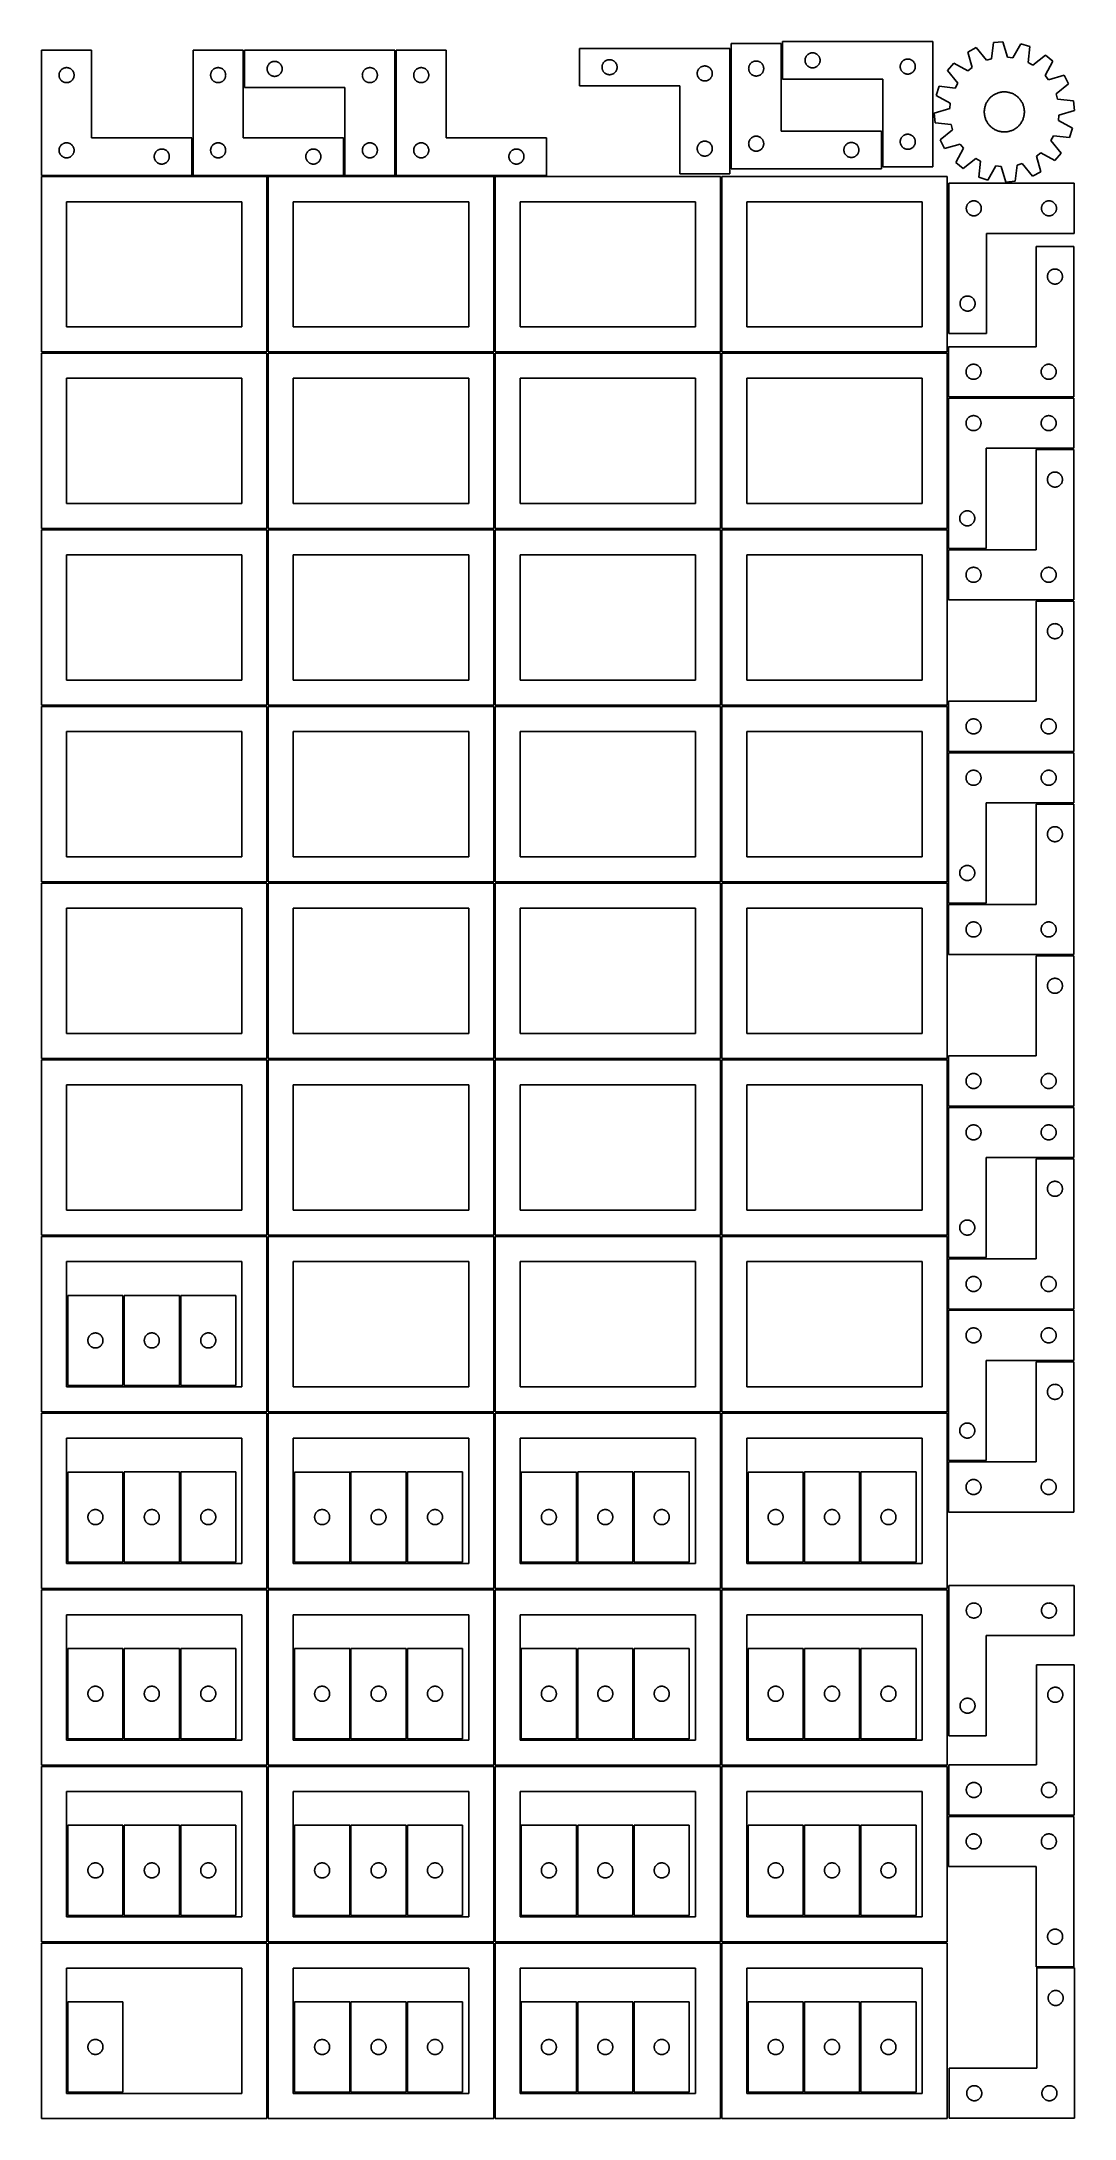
# Model space of a CAD drawing. Header units: millimetres. Extents: x 7 to 1243, y 7 to 2493.
import ezdxf

# ---------------------------------------------------------------- set-up
doc = ezdxf.new("R2010")
doc.units = ezdxf.units.MM
doc.layers.add('CUT', color=7, linetype='CONTINUOUS', true_color=0x000000)

msp = doc.modelspace()

# ---------------------------------------------------------------- linework, layer by layer
at = {"layer": 'CUT'}
for p, q in [((892.326781, 2491.168977), (832.326781, 2491.168977)), ((832.326781, 2491.168977), (832.326781, 2341.168977)), ((892.326781, 2386.168977), (892.326781, 2491.168977)), ((1073.842052, 2493.485386), (893.842052, 2493.485386)), ((893.842052, 2493.485386), (893.842052, 2448.485386)), ((1073.842052, 2343.485386), (1073.842052, 2493.485386)), ((1146.374589, 2492.214091), (1144.21735, 2472.958215)), ((1157.865981, 2493.23065), (1146.374589, 2492.214091)), ((1163.370116, 2474.65252), (1157.865981, 2493.23065)), ((1179.124335, 2490.923272), (1169.762401, 2473.958703)), ((1190.130016, 2487.464885), (1179.124335, 2490.923272)), ((1188.105632, 2468.19459), (1190.130016, 2487.464885)), ((66.520965, 2483.251496), (6.520965, 2483.251496)), ((6.520965, 2483.251496), (6.520965, 2333.251496)), ((34.765152, 2462.078564), (35.346229, 2462.1745)), ((35.346229, 2462.1745), (35.932336, 2462.232227)), ((35.932336, 2462.232227), (36.520965, 2462.251496)), ((36.520965, 2462.251496), (37.109593, 2462.232227)), ((37.109593, 2462.232227), (37.6957, 2462.1745)), ((37.6957, 2462.1745), (38.276778, 2462.078564)), ((66.520965, 2378.251496), (66.520965, 2483.251496)), ((248.041961, 2483.251496), (188.041961, 2483.251496)), ((188.041961, 2483.251496), (188.041961, 2333.251496)), ((216.286148, 2462.078564), (216.867225, 2462.1745)), ((216.867225, 2462.1745), (217.453333, 2462.232227)), ((217.453333, 2462.232227), (218.041961, 2462.251496)), ((218.041961, 2462.251496), (218.630589, 2462.232227)), ((218.630589, 2462.232227), (219.216696, 2462.1745)), ((219.216696, 2462.1745), (219.797774, 2462.078564)), ((248.041961, 2378.251496), (248.041961, 2483.251496)), ((429.680752, 2483.2515), (249.680752, 2483.2515)), ((249.680752, 2483.2515), (249.680752, 2438.2515)), ((276.757748, 2461.926235), (276.853684, 2462.507313)), ((276.853684, 2462.507313), (276.987419, 2463.080871)), ((276.987419, 2463.080871), (277.15838, 2463.644455)), ((277.15838, 2463.644455), (277.365836, 2464.195651)), ((277.365836, 2464.195651), (277.608897, 2464.732098)), ((277.608897, 2464.732098), (277.886523, 2465.2515)), ((277.886523, 2465.2515), (278.197525, 2465.751632)), ((278.197525, 2465.751632), (278.540572, 2466.230353)), ((278.540572, 2466.230353), (278.914193, 2466.685612)), ((278.914193, 2466.685612), (279.316791, 2467.115461)), ((279.316791, 2467.115461), (279.746639, 2467.518058)), ((279.746639, 2467.518058), (280.201899, 2467.89168)), ((280.201899, 2467.89168), (280.680619, 2468.234726)), ((280.680619, 2468.234726), (281.180752, 2468.545728)), ((281.180752, 2468.545728), (281.700153, 2468.823354)), ((281.700153, 2468.823354), (282.236601, 2469.066416)), ((282.236601, 2469.066416), (282.787796, 2469.273871)), ((282.787796, 2469.273871), (283.35138, 2469.444832)), ((283.35138, 2469.444832), (283.924939, 2469.578567)), ((283.924939, 2469.578567), (284.506016, 2469.674504)), ((284.506016, 2469.674504), (285.092123, 2469.73223)), ((285.092123, 2469.73223), (285.680752, 2469.7515)), ((285.680752, 2469.7515), (286.26938, 2469.73223)), ((286.26938, 2469.73223), (286.855487, 2469.674504)), ((286.855487, 2469.674504), (287.436564, 2469.578567)), ((287.436564, 2469.578567), (288.010123, 2469.444832)), ((288.010123, 2469.444832), (288.573707, 2469.273871)), ((288.573707, 2469.273871), (289.124902, 2469.066416)), ((289.124902, 2469.066416), (289.66135, 2468.823354)), ((289.66135, 2468.823354), (290.180752, 2468.545728)), ((290.180752, 2468.545728), (290.680884, 2468.234726)), ((290.680884, 2468.234726), (291.159604, 2467.89168)), ((291.159604, 2467.89168), (291.614864, 2467.518058)), ((291.614864, 2467.518058), (292.044713, 2467.115461)), ((292.044713, 2467.115461), (292.44731, 2466.685612)), ((292.44731, 2466.685612), (292.820932, 2466.230353)), ((292.820932, 2466.230353), (293.163978, 2465.751632)), ((293.163978, 2465.751632), (293.47498, 2465.2515)), ((293.47498, 2465.2515), (293.752606, 2464.732098)), ((293.752606, 2464.732098), (293.995667, 2464.195651)), ((293.995667, 2464.195651), (294.203123, 2463.644455)), ((294.203123, 2463.644455), (294.374084, 2463.080871)), ((294.374084, 2463.080871), (294.507819, 2462.507313)), ((294.507819, 2462.507313), (294.603755, 2461.926235)), ((397.924939, 2462.078567), (398.506016, 2462.174504)), ((398.506016, 2462.174504), (399.092123, 2462.23223)), ((399.092123, 2462.23223), (399.680752, 2462.2515)), ((399.680752, 2462.2515), (400.26938, 2462.23223)), ((400.26938, 2462.23223), (400.855487, 2462.174504)), ((400.855487, 2462.174504), (401.436564, 2462.078567)), ((429.680752, 2333.2515), (429.680752, 2483.2515)), ((491.20169, 2483.251496), (431.20169, 2483.251496)), ((431.20169, 2483.251496), (431.20169, 2333.251496)), ((459.445877, 2462.078564), (460.026954, 2462.1745)), ((460.026954, 2462.1745), (460.613062, 2462.232227)), ((460.613062, 2462.232227), (461.20169, 2462.251496)), ((461.20169, 2462.251496), (461.790318, 2462.232227)), ((461.790318, 2462.232227), (462.376425, 2462.1745)), ((462.376425, 2462.1745), (462.957503, 2462.078564)), ((491.20169, 2378.251496), (491.20169, 2483.251496)), ((830.742885, 2485.255894), (650.742885, 2485.255894)), ((650.742885, 2485.255894), (650.742885, 2440.255894)), ((677.742885, 2462.755894), (677.762155, 2463.344522)), ((677.762155, 2462.167266), (677.742885, 2462.755894)), ((677.762155, 2463.344522), (677.819882, 2463.93063)), ((677.819882, 2461.581159), (677.762155, 2462.167266)), ((677.819882, 2463.93063), (677.915818, 2464.511707)), ((677.915818, 2464.511707), (678.049553, 2465.085266)), ((678.049553, 2465.085266), (678.220514, 2465.648849)), ((678.220514, 2465.648849), (678.42797, 2466.200045)), ((678.42797, 2466.200045), (678.671031, 2466.736492)), ((678.671031, 2466.736492), (678.948657, 2467.255894)), ((678.948657, 2467.255894), (679.259659, 2467.756026)), ((679.259659, 2467.756026), (679.602705, 2468.234747)), ((679.602705, 2468.234747), (679.976327, 2468.690007)), ((679.976327, 2468.690007), (680.378924, 2469.119855)), ((680.378924, 2469.119855), (680.808773, 2469.522453)), ((680.808773, 2469.522453), (681.264033, 2469.896074)), ((681.264033, 2469.896074), (681.742753, 2470.239121)), ((681.742753, 2470.239121), (682.242885, 2470.550123)), ((682.242885, 2470.550123), (682.762287, 2470.827749)), ((682.762287, 2470.827749), (683.298734, 2471.07081)), ((683.298734, 2471.07081), (683.84993, 2471.278265)), ((683.84993, 2471.278265), (684.413514, 2471.449227)), ((684.413514, 2471.449227), (684.987072, 2471.582962)), ((684.987072, 2471.582962), (685.56815, 2471.678898)), ((685.56815, 2471.678898), (686.154257, 2471.736625)), ((686.154257, 2471.736625), (686.742885, 2471.755894)), ((686.742885, 2471.755894), (687.331514, 2471.736625)), ((687.331514, 2471.736625), (687.917621, 2471.678898)), ((687.917621, 2471.678898), (688.498698, 2471.582962)), ((688.498698, 2471.582962), (689.072257, 2471.449227)), ((689.072257, 2471.449227), (689.635841, 2471.278265)), ((689.635841, 2471.278265), (690.187036, 2471.07081)), ((690.187036, 2471.07081), (690.723484, 2470.827749)), ((690.723484, 2470.827749), (691.242885, 2470.550123)), ((691.242885, 2470.550123), (691.743017, 2470.239121)), ((691.743017, 2470.239121), (692.221738, 2469.896074)), ((692.221738, 2469.896074), (692.676998, 2469.522453)), ((692.676998, 2469.522453), (693.106846, 2469.119855)), ((693.106846, 2469.119855), (693.509444, 2468.690007)), ((693.509444, 2468.690007), (693.883065, 2468.234747)), ((693.883065, 2468.234747), (694.226112, 2467.756026)), ((694.226112, 2467.756026), (694.537114, 2467.255894)), ((694.537114, 2467.255894), (694.81474, 2466.736492)), ((694.81474, 2466.736492), (695.057801, 2466.200045)), ((695.057801, 2466.200045), (695.265257, 2465.648849)), ((695.265257, 2465.648849), (695.436218, 2465.085266)), ((695.436218, 2465.085266), (695.569953, 2464.511707)), ((695.569953, 2464.511707), (695.665889, 2463.93063)), ((695.665889, 2463.93063), (695.723616, 2463.344522)), ((695.723616, 2462.167266), (695.665889, 2461.581159)), ((695.723616, 2463.344522), (695.742885, 2462.755894)), ((695.742885, 2462.755894), (695.723616, 2462.167266)), ((794.808773, 2462.022453), (795.264033, 2462.396074)), ((795.264033, 2462.396074), (795.742753, 2462.739121)), ((795.742753, 2462.739121), (796.242885, 2463.050123)), ((796.242885, 2463.050123), (796.762287, 2463.327749)), ((796.762287, 2463.327749), (797.298734, 2463.57081)), ((797.298734, 2463.57081), (797.84993, 2463.778265)), ((797.84993, 2463.778265), (798.413514, 2463.949227)), ((798.413514, 2463.949227), (798.987072, 2464.082962)), ((798.987072, 2464.082962), (799.56815, 2464.178898)), ((799.56815, 2464.178898), (800.154257, 2464.236625)), ((800.154257, 2464.236625), (800.742885, 2464.255894)), ((800.742885, 2464.255894), (801.331514, 2464.236625)), ((801.331514, 2464.236625), (801.917621, 2464.178898)), ((801.917621, 2464.178898), (802.498698, 2464.082962)), ((802.498698, 2464.082962), (803.072257, 2463.949227)), ((803.072257, 2463.949227), (803.635841, 2463.778265)), ((803.635841, 2463.778265), (804.187036, 2463.57081)), ((804.187036, 2463.57081), (804.723484, 2463.327749)), ((804.723484, 2463.327749), (805.242885, 2463.050123)), ((805.242885, 2463.050123), (805.743017, 2462.739121)), ((805.743017, 2462.739121), (806.221738, 2462.396074)), ((806.221738, 2462.396074), (806.676998, 2462.022453)), ((830.742885, 2335.255894), (830.742885, 2485.255894)), ((853.346051, 2461.757605), (853.403778, 2462.343712)), ((853.403778, 2462.343712), (853.499714, 2462.92479)), ((853.499714, 2462.92479), (853.633449, 2463.498348)), ((853.633449, 2463.498348), (853.80441, 2464.061932)), ((853.80441, 2464.061932), (854.011865, 2464.613128)), ((854.011865, 2464.613128), (854.254927, 2465.149575)), ((854.254927, 2465.149575), (854.532553, 2465.668977)), ((854.532553, 2465.668977), (854.843555, 2466.169109)), ((854.843555, 2466.169109), (855.186601, 2466.64783)), ((855.186601, 2466.64783), (855.560223, 2467.103089)), ((855.560223, 2467.103089), (855.96282, 2467.532938)), ((855.96282, 2467.532938), (856.392669, 2467.935535)), ((856.392669, 2467.935535), (856.847928, 2468.309157)), ((856.847928, 2468.309157), (857.326649, 2468.652203)), ((857.326649, 2468.652203), (857.826781, 2468.963205)), ((857.826781, 2468.963205), (858.346183, 2469.240831)), ((858.346183, 2469.240831), (858.88263, 2469.483892)), ((858.88263, 2469.483892), (859.433826, 2469.691348)), ((859.433826, 2469.691348), (859.99741, 2469.862309)), ((859.99741, 2469.862309), (860.570968, 2469.996044)), ((860.570968, 2469.996044), (861.152046, 2470.09198)), ((861.152046, 2470.09198), (861.738153, 2470.149707)), ((861.738153, 2470.149707), (862.326781, 2470.168977)), ((862.326781, 2470.168977), (862.915409, 2470.149707)), ((862.915409, 2470.149707), (863.501517, 2470.09198)), ((863.501517, 2470.09198), (864.082594, 2469.996044)), ((864.082594, 2469.996044), (864.656153, 2469.862309)), ((864.656153, 2469.862309), (865.219736, 2469.691348)), ((865.219736, 2469.691348), (865.770932, 2469.483892)), ((865.770932, 2469.483892), (866.307379, 2469.240831)), ((866.307379, 2469.240831), (866.826781, 2468.963205)), ((866.826781, 2468.963205), (867.326913, 2468.652203)), ((867.326913, 2468.652203), (867.805634, 2468.309157)), ((867.805634, 2468.309157), (868.260894, 2467.935535)), ((868.260894, 2467.935535), (868.690742, 2467.532938)), ((868.690742, 2467.532938), (869.09334, 2467.103089)), ((869.09334, 2467.103089), (869.466961, 2466.64783)), ((869.466961, 2466.64783), (869.810008, 2466.169109)), ((869.810008, 2466.169109), (870.12101, 2465.668977)), ((870.12101, 2465.668977), (870.398636, 2465.149575)), ((870.398636, 2465.149575), (870.641697, 2464.613128)), ((870.641697, 2464.613128), (870.849152, 2464.061932)), ((870.849152, 2464.061932), (871.020114, 2463.498348)), ((871.020114, 2463.498348), (871.153849, 2462.92479)), ((871.153849, 2462.92479), (871.249785, 2462.343712)), ((871.249785, 2462.343712), (871.307512, 2461.757605)), ((920.842052, 2470.985386), (920.861322, 2471.574015)), ((920.861322, 2470.396758), (920.842052, 2470.985386)), ((920.861322, 2471.574015), (920.919049, 2472.160122)), ((920.919049, 2469.810651), (920.861322, 2470.396758)), ((920.919049, 2472.160122), (921.014985, 2472.741199)), ((921.014985, 2469.229574), (920.919049, 2469.810651)), ((921.014985, 2472.741199), (921.14872, 2473.314758)), ((921.14872, 2468.656015), (921.014985, 2469.229574)), ((921.14872, 2473.314758), (921.319681, 2473.878342)), ((921.319681, 2468.092431), (921.14872, 2468.656015)), ((921.319681, 2473.878342), (921.527136, 2474.429537)), ((921.527136, 2467.541236), (921.319681, 2468.092431)), ((921.527136, 2474.429537), (921.770198, 2474.965985)), ((921.770198, 2467.004788), (921.527136, 2467.541236)), ((921.770198, 2474.965985), (922.047824, 2475.485386)), ((922.047824, 2466.485386), (921.770198, 2467.004788)), ((922.047824, 2475.485386), (922.358826, 2475.985519)), ((922.358826, 2465.985254), (922.047824, 2466.485386)), ((922.358826, 2475.985519), (922.701872, 2476.464239)), ((922.701872, 2465.506534), (922.358826, 2465.985254)), ((922.701872, 2476.464239), (923.075494, 2476.919499)), ((923.075494, 2465.051274), (922.701872, 2465.506534)), ((923.075494, 2476.919499), (923.478091, 2477.349347)), ((923.478091, 2464.621425), (923.075494, 2465.051274)), ((923.478091, 2477.349347), (923.90794, 2477.751945)), ((923.90794, 2464.218828), (923.478091, 2464.621425)), ((923.90794, 2477.751945), (924.363199, 2478.125567)), ((924.363199, 2463.845206), (923.90794, 2464.218828)), ((924.363199, 2478.125567), (924.84192, 2478.468613)), ((924.84192, 2463.50216), (924.363199, 2463.845206)), ((924.84192, 2478.468613), (925.342052, 2478.779615)), ((925.342052, 2463.191158), (924.84192, 2463.50216)), ((925.342052, 2478.779615), (925.861454, 2479.057241)), ((925.861454, 2462.913532), (925.342052, 2463.191158)), ((925.861454, 2479.057241), (926.397901, 2479.300302)), ((926.397901, 2462.670471), (925.861454, 2462.913532)), ((926.397901, 2479.300302), (926.949097, 2479.507758)), ((926.949097, 2462.463015), (926.397901, 2462.670471)), ((926.949097, 2479.507758), (927.512681, 2479.678719)), ((927.512681, 2462.292054), (926.949097, 2462.463015)), ((927.512681, 2479.678719), (928.086239, 2479.812454)), ((928.086239, 2462.158319), (927.512681, 2462.292054)), ((928.086239, 2479.812454), (928.667317, 2479.90839)), ((928.667317, 2462.062383), (928.086239, 2462.158319)), ((928.667317, 2479.90839), (929.253424, 2479.966117)), ((929.253424, 2479.966117), (929.842052, 2479.985386)), ((929.842052, 2479.985386), (930.43068, 2479.966117)), ((930.43068, 2479.966117), (931.016788, 2479.90839)), ((931.016788, 2479.90839), (931.597865, 2479.812454)), ((931.597865, 2462.158319), (931.016788, 2462.062383)), ((931.597865, 2479.812454), (932.171424, 2479.678719)), ((932.171424, 2462.292054), (931.597865, 2462.158319)), ((932.171424, 2479.678719), (932.735007, 2479.507758)), ((932.735007, 2462.463015), (932.171424, 2462.292054)), ((932.735007, 2479.507758), (933.286203, 2479.300302)), ((933.286203, 2462.670471), (932.735007, 2462.463015)), ((933.286203, 2479.300302), (933.82265, 2479.057241)), ((933.82265, 2462.913532), (933.286203, 2462.670471)), ((933.82265, 2479.057241), (934.342052, 2478.779615)), ((934.342052, 2463.191158), (933.82265, 2462.913532)), ((934.342052, 2478.779615), (934.842184, 2478.468613)), ((934.842184, 2463.50216), (934.342052, 2463.191158)), ((934.842184, 2478.468613), (935.320905, 2478.125567)), ((935.320905, 2463.845206), (934.842184, 2463.50216)), ((935.320905, 2478.125567), (935.776165, 2477.751945)), ((935.776165, 2464.218828), (935.320905, 2463.845206)), ((935.776165, 2477.751945), (936.206013, 2477.349347)), ((936.206013, 2464.621425), (935.776165, 2464.218828)), ((936.206013, 2477.349347), (936.608611, 2476.919499)), ((936.608611, 2465.051274), (936.206013, 2464.621425)), ((936.608611, 2476.919499), (936.982232, 2476.464239)), ((936.982232, 2465.506534), (936.608611, 2465.051274)), ((936.982232, 2476.464239), (937.325279, 2475.985519)), ((937.325279, 2465.985254), (936.982232, 2465.506534)), ((937.325279, 2475.985519), (937.636281, 2475.485386)), ((937.636281, 2466.485386), (937.325279, 2465.985254)), ((937.636281, 2475.485386), (937.913907, 2474.965985)), ((937.913907, 2467.004788), (937.636281, 2466.485386)), ((937.913907, 2474.965985), (938.156968, 2474.429537)), ((938.156968, 2467.541236), (937.913907, 2467.004788)), ((938.156968, 2474.429537), (938.364423, 2473.878342)), ((938.364423, 2468.092431), (938.156968, 2467.541236)), ((938.364423, 2473.878342), (938.535385, 2473.314758)), ((938.535385, 2468.656015), (938.364423, 2468.092431)), ((938.535385, 2473.314758), (938.66912, 2472.741199)), ((938.66912, 2469.229574), (938.535385, 2468.656015)), ((938.66912, 2472.741199), (938.765056, 2472.160122)), ((938.765056, 2469.810651), (938.66912, 2469.229574)), ((938.765056, 2472.160122), (938.822783, 2471.574015)), ((938.822783, 2470.396758), (938.765056, 2469.810651)), ((938.822783, 2471.574015), (938.842052, 2470.985386)), ((938.842052, 2470.985386), (938.822783, 2470.396758)), ((1034.842052, 2463.485386), (1034.861322, 2464.074015)), ((1034.861322, 2462.896758), (1034.842052, 2463.485386)), ((1034.861322, 2464.074015), (1034.919049, 2464.660122)), ((1034.919049, 2462.310651), (1034.861322, 2462.896758)), ((1034.919049, 2464.660122), (1035.014985, 2465.241199)), ((1035.014985, 2461.729574), (1034.919049, 2462.310651)), ((1035.014985, 2465.241199), (1035.14872, 2465.814758)), ((1035.14872, 2465.814758), (1035.319681, 2466.378342)), ((1035.319681, 2466.378342), (1035.527136, 2466.929537)), ((1035.527136, 2466.929537), (1035.770198, 2467.465985)), ((1035.770198, 2467.465985), (1036.047824, 2467.985386)), ((1036.047824, 2467.985386), (1036.358826, 2468.485519)), ((1036.358826, 2468.485519), (1036.701872, 2468.964239)), ((1036.701872, 2468.964239), (1037.075494, 2469.419499)), ((1037.075494, 2469.419499), (1037.478091, 2469.849347)), ((1037.478091, 2469.849347), (1037.90794, 2470.251945)), ((1037.90794, 2470.251945), (1038.363199, 2470.625567)), ((1038.363199, 2470.625567), (1038.84192, 2470.968613)), ((1038.84192, 2470.968613), (1039.342052, 2471.279615)), ((1039.342052, 2471.279615), (1039.861454, 2471.557241)), ((1039.861454, 2471.557241), (1040.397901, 2471.800302)), ((1040.397901, 2471.800302), (1040.949097, 2472.007758)), ((1040.949097, 2472.007758), (1041.512681, 2472.178719)), ((1041.512681, 2472.178719), (1042.086239, 2472.312454)), ((1042.086239, 2472.312454), (1042.667317, 2472.40839)), ((1042.667317, 2472.40839), (1043.253424, 2472.466117)), ((1043.253424, 2472.466117), (1043.842052, 2472.485386)), ((1043.842052, 2472.485386), (1044.43068, 2472.466117)), ((1044.43068, 2472.466117), (1045.016788, 2472.40839)), ((1045.016788, 2472.40839), (1045.597865, 2472.312454)), ((1045.597865, 2472.312454), (1046.171424, 2472.178719)), ((1046.171424, 2472.178719), (1046.735007, 2472.007758)), ((1046.735007, 2472.007758), (1047.286203, 2471.800302)), ((1047.286203, 2471.800302), (1047.82265, 2471.557241)), ((1047.82265, 2471.557241), (1048.342052, 2471.279615)), ((1048.342052, 2471.279615), (1048.842184, 2470.968613)), ((1048.842184, 2470.968613), (1049.320905, 2470.625567)), ((1049.320905, 2470.625567), (1049.776165, 2470.251945)), ((1049.776165, 2470.251945), (1050.206013, 2469.849347)), ((1050.206013, 2469.849347), (1050.608611, 2469.419499)), ((1050.608611, 2469.419499), (1050.982232, 2468.964239)), ((1050.982232, 2468.964239), (1051.325279, 2468.485519)), ((1051.325279, 2468.485519), (1051.636281, 2467.985386)), ((1051.636281, 2467.985386), (1051.913907, 2467.465985)), ((1051.913907, 2467.465985), (1052.156968, 2466.929537)), ((1052.156968, 2466.929537), (1052.364423, 2466.378342)), ((1052.364423, 2466.378342), (1052.535385, 2465.814758)), ((1052.535385, 2465.814758), (1052.66912, 2465.241199)), ((1052.66912, 2465.241199), (1052.765056, 2464.660122)), ((1052.765056, 2462.310651), (1052.66912, 2461.729574)), ((1052.765056, 2464.660122), (1052.822783, 2464.074015)), ((1052.822783, 2462.896758), (1052.765056, 2462.310651)), ((1052.822783, 2464.074015), (1052.842052, 2463.485386)), ((1052.842052, 2463.485386), (1052.822783, 2462.896758)), ((1098.960306, 2467.473503), (1091.553481, 2458.629046)), ((1115.98904, 2458.228793), (1098.960306, 2467.473503)), ((1125.851436, 2486.21061), (1115.623795, 2480.873867)), ((1115.623795, 2480.873867), (1120.99967, 2462.258218)), ((1120.99967, 2462.258218), (1115.98904, 2458.228793)), ((1138.046137, 2471.152998), (1125.851436, 2486.21061)), ((1144.21735, 2472.958215), (1138.046137, 2471.152998)), ((1169.762401, 2473.958703), (1163.370116, 2474.65252)), ((1193.745821, 2465.107365), (1188.105632, 2468.19459)), ((1208.887179, 2477.197926), (1193.745821, 2465.107365)), ((1208.486926, 2452.762368), (1217.731636, 2469.791101)), ((1217.731636, 2469.791101), (1208.887179, 2477.197926)), ((27.520965, 2453.251496), (27.540234, 2453.840124)), ((27.540234, 2452.662868), (27.520965, 2453.251496)), ((27.540234, 2453.840124), (27.597961, 2454.426232)), ((27.597961, 2452.07676), (27.540234, 2452.662868)), ((27.597961, 2454.426232), (27.693897, 2455.007309)), ((27.693897, 2451.495683), (27.597961, 2452.07676)), ((27.693897, 2455.007309), (27.827632, 2455.580868)), ((27.827632, 2450.922125), (27.693897, 2451.495683)), ((27.827632, 2455.580868), (27.998593, 2456.144451)), ((27.998593, 2450.358541), (27.827632, 2450.922125)), ((27.998593, 2456.144451), (28.206049, 2456.695647)), ((28.206049, 2449.807345), (27.998593, 2450.358541)), ((28.206049, 2456.695647), (28.44911, 2457.232094)), ((28.44911, 2449.270898), (28.206049, 2449.807345)), ((28.44911, 2457.232094), (28.726736, 2457.751496)), ((28.726736, 2448.751496), (28.44911, 2449.270898)), ((28.726736, 2457.751496), (29.037738, 2458.251628)), ((29.037738, 2448.251364), (28.726736, 2448.751496)), ((29.037738, 2458.251628), (29.380785, 2458.730349)), ((29.380785, 2447.772643), (29.037738, 2448.251364)), ((29.380785, 2458.730349), (29.754406, 2459.185609)), ((29.754406, 2447.317384), (29.380785, 2447.772643)), ((29.754406, 2459.185609), (30.157004, 2459.615457)), ((30.157004, 2446.887535), (29.754406, 2447.317384)), ((30.157004, 2459.615457), (30.586852, 2460.018054)), ((30.586852, 2446.484938), (30.157004, 2446.887535)), ((30.586852, 2460.018054), (31.042112, 2460.391676)), ((31.042112, 2446.111316), (30.586852, 2446.484938)), ((31.042112, 2460.391676), (31.520833, 2460.734723)), ((31.520833, 2445.76827), (31.042112, 2446.111316)), ((31.520833, 2460.734723), (32.020965, 2461.045725)), ((32.020965, 2445.457268), (31.520833, 2445.76827)), ((32.020965, 2461.045725), (32.540366, 2461.323351)), ((32.540366, 2445.179642), (32.020965, 2445.457268)), ((32.540366, 2461.323351), (33.076814, 2461.566412)), ((33.076814, 2444.93658), (32.540366, 2445.179642)), ((33.076814, 2461.566412), (33.628009, 2461.773867)), ((33.628009, 2444.729125), (33.076814, 2444.93658)), ((33.628009, 2461.773867), (34.191593, 2461.944829)), ((34.191593, 2444.558164), (33.628009, 2444.729125)), ((34.191593, 2461.944829), (34.765152, 2462.078564)), ((34.765152, 2444.424429), (34.191593, 2444.558164)), ((35.346229, 2444.328492), (34.765152, 2444.424429)), ((35.932336, 2444.270766), (35.346229, 2444.328492)), ((36.520965, 2444.251496), (35.932336, 2444.270766)), ((37.109593, 2444.270766), (36.520965, 2444.251496)), ((37.6957, 2444.328492), (37.109593, 2444.270766)), ((38.276778, 2444.424429), (37.6957, 2444.328492)), ((38.276778, 2462.078564), (38.850336, 2461.944829)), ((38.850336, 2444.558164), (38.276778, 2444.424429)), ((38.850336, 2461.944829), (39.41392, 2461.773867)), ((39.41392, 2444.729125), (38.850336, 2444.558164)), ((39.41392, 2461.773867), (39.965116, 2461.566412)), ((39.965116, 2444.93658), (39.41392, 2444.729125)), ((39.965116, 2461.566412), (40.501563, 2461.323351)), ((40.501563, 2445.179642), (39.965116, 2444.93658)), ((40.501563, 2461.323351), (41.020965, 2461.045725)), ((41.020965, 2445.457268), (40.501563, 2445.179642)), ((41.020965, 2461.045725), (41.521097, 2460.734723)), ((41.521097, 2445.76827), (41.020965, 2445.457268)), ((41.521097, 2460.734723), (41.999817, 2460.391676)), ((41.999817, 2446.111316), (41.521097, 2445.76827)), ((41.999817, 2460.391676), (42.455077, 2460.018054)), ((42.455077, 2446.484938), (41.999817, 2446.111316)), ((42.455077, 2460.018054), (42.884926, 2459.615457)), ((42.884926, 2446.887535), (42.455077, 2446.484938)), ((42.884926, 2459.615457), (43.287523, 2459.185609)), ((43.287523, 2447.317384), (42.884926, 2446.887535)), ((43.287523, 2459.185609), (43.661145, 2458.730349)), ((43.661145, 2447.772643), (43.287523, 2447.317384)), ((43.661145, 2458.730349), (44.004191, 2458.251628)), ((44.004191, 2448.251364), (43.661145, 2447.772643)), ((44.004191, 2458.251628), (44.315193, 2457.751496)), ((44.315193, 2448.751496), (44.004191, 2448.251364)), ((44.315193, 2457.751496), (44.592819, 2457.232094)), ((44.592819, 2449.270898), (44.315193, 2448.751496)), ((44.592819, 2457.232094), (44.83588, 2456.695647)), ((44.83588, 2449.807345), (44.592819, 2449.270898)), ((44.83588, 2456.695647), (45.043336, 2456.144451)), ((45.043336, 2450.358541), (44.83588, 2449.807345)), ((45.043336, 2456.144451), (45.214297, 2455.580868)), ((45.214297, 2450.922125), (45.043336, 2450.358541)), ((45.214297, 2455.580868), (45.348032, 2455.007309)), ((45.348032, 2451.495683), (45.214297, 2450.922125)), ((45.348032, 2455.007309), (45.443968, 2454.426232)), ((45.443968, 2452.07676), (45.348032, 2451.495683)), ((45.443968, 2454.426232), (45.501695, 2453.840124)), ((45.501695, 2452.662868), (45.443968, 2452.07676)), ((45.501695, 2453.840124), (45.520965, 2453.251496)), ((45.520965, 2453.251496), (45.501695, 2452.662868)), ((209.041961, 2453.251496), (209.06123, 2453.840124)), ((209.06123, 2452.662868), (209.041961, 2453.251496)), ((209.06123, 2453.840124), (209.118957, 2454.426232)), ((209.118957, 2452.07676), (209.06123, 2452.662868)), ((209.118957, 2454.426232), (209.214893, 2455.007309)), ((209.214893, 2451.495683), (209.118957, 2452.07676)), ((209.214893, 2455.007309), (209.348628, 2455.580868)), ((209.348628, 2450.922125), (209.214893, 2451.495683)), ((209.348628, 2455.580868), (209.51959, 2456.144451)), ((209.51959, 2450.358541), (209.348628, 2450.922125)), ((209.51959, 2456.144451), (209.727045, 2456.695647)), ((209.727045, 2449.807345), (209.51959, 2450.358541)), ((209.727045, 2456.695647), (209.970106, 2457.232094)), ((209.970106, 2449.270898), (209.727045, 2449.807345)), ((209.970106, 2457.232094), (210.247732, 2457.751496)), ((210.247732, 2448.751496), (209.970106, 2449.270898)), ((210.247732, 2457.751496), (210.558734, 2458.251628)), ((210.558734, 2448.251364), (210.247732, 2448.751496)), ((210.558734, 2458.251628), (210.901781, 2458.730349)), ((210.901781, 2447.772643), (210.558734, 2448.251364)), ((210.901781, 2458.730349), (211.275402, 2459.185609)), ((211.275402, 2447.317384), (210.901781, 2447.772643)), ((211.275402, 2459.185609), (211.678, 2459.615457)), ((211.678, 2446.887535), (211.275402, 2447.317384)), ((211.678, 2459.615457), (212.107848, 2460.018054)), ((212.107848, 2446.484938), (211.678, 2446.887535)), ((212.107848, 2460.018054), (212.563108, 2460.391676)), ((212.563108, 2446.111316), (212.107848, 2446.484938)), ((212.563108, 2460.391676), (213.041829, 2460.734723)), ((213.041829, 2445.76827), (212.563108, 2446.111316)), ((213.041829, 2460.734723), (213.541961, 2461.045725)), ((213.541961, 2445.457268), (213.041829, 2445.76827)), ((213.541961, 2461.045725), (214.061363, 2461.323351)), ((214.061363, 2445.179642), (213.541961, 2445.457268)), ((214.061363, 2461.323351), (214.59781, 2461.566412)), ((214.59781, 2444.93658), (214.061363, 2445.179642)), ((214.59781, 2461.566412), (215.149006, 2461.773867)), ((215.149006, 2444.729125), (214.59781, 2444.93658)), ((215.149006, 2461.773867), (215.712589, 2461.944829)), ((215.712589, 2444.558164), (215.149006, 2444.729125)), ((215.712589, 2461.944829), (216.286148, 2462.078564)), ((216.286148, 2444.424429), (215.712589, 2444.558164)), ((216.867225, 2444.328492), (216.286148, 2444.424429)), ((217.453333, 2444.270766), (216.867225, 2444.328492)), ((218.041961, 2444.251496), (217.453333, 2444.270766)), ((218.630589, 2444.270766), (218.041961, 2444.251496)), ((219.216696, 2444.328492), (218.630589, 2444.270766)), ((219.797774, 2444.424429), (219.216696, 2444.328492)), ((219.797774, 2462.078564), (220.371332, 2461.944829)), ((220.371332, 2444.558164), (219.797774, 2444.424429)), ((220.371332, 2461.944829), (220.934916, 2461.773867)), ((220.934916, 2444.729125), (220.371332, 2444.558164)), ((220.934916, 2461.773867), (221.486112, 2461.566412)), ((221.486112, 2444.93658), (220.934916, 2444.729125)), ((221.486112, 2461.566412), (222.022559, 2461.323351)), ((222.022559, 2445.179642), (221.486112, 2444.93658)), ((222.022559, 2461.323351), (222.541961, 2461.045725)), ((222.541961, 2445.457268), (222.022559, 2445.179642)), ((222.541961, 2461.045725), (223.042093, 2460.734723)), ((223.042093, 2445.76827), (222.541961, 2445.457268)), ((223.042093, 2460.734723), (223.520814, 2460.391676)), ((223.520814, 2446.111316), (223.042093, 2445.76827)), ((223.520814, 2460.391676), (223.976073, 2460.018054)), ((223.976073, 2446.484938), (223.520814, 2446.111316)), ((223.976073, 2460.018054), (224.405922, 2459.615457)), ((224.405922, 2446.887535), (223.976073, 2446.484938)), ((224.405922, 2459.615457), (224.808519, 2459.185609)), ((224.808519, 2447.317384), (224.405922, 2446.887535)), ((224.808519, 2459.185609), (225.182141, 2458.730349)), ((225.182141, 2447.772643), (224.808519, 2447.317384)), ((225.182141, 2458.730349), (225.525187, 2458.251628)), ((225.525187, 2448.251364), (225.182141, 2447.772643)), ((225.525187, 2458.251628), (225.836189, 2457.751496)), ((225.836189, 2448.751496), (225.525187, 2448.251364)), ((225.836189, 2457.751496), (226.113815, 2457.232094)), ((226.113815, 2449.270898), (225.836189, 2448.751496)), ((226.113815, 2457.232094), (226.356877, 2456.695647)), ((226.356877, 2449.807345), (226.113815, 2449.270898)), ((226.356877, 2456.695647), (226.564332, 2456.144451)), ((226.564332, 2450.358541), (226.356877, 2449.807345)), ((226.564332, 2456.144451), (226.735293, 2455.580868)), ((226.735293, 2450.922125), (226.564332, 2450.358541)), ((226.735293, 2455.580868), (226.869028, 2455.007309)), ((226.869028, 2451.495683), (226.735293, 2450.922125)), ((226.869028, 2455.007309), (226.964964, 2454.426232)), ((226.964964, 2452.07676), (226.869028, 2451.495683)), ((226.964964, 2454.426232), (227.022691, 2453.840124)), ((227.022691, 2452.662868), (226.964964, 2452.07676)), ((227.022691, 2453.840124), (227.041961, 2453.251496)), ((227.041961, 2453.251496), (227.022691, 2452.662868)), ((249.680752, 2438.2515), (369.680752, 2438.2515)), ((276.680752, 2460.7515), (276.700021, 2461.340128)), ((276.700021, 2460.162872), (276.680752, 2460.7515)), ((276.700021, 2461.340128), (276.757748, 2461.926235)), ((276.757748, 2459.576764), (276.700021, 2460.162872)), ((276.853684, 2458.995687), (276.757748, 2459.576764)), ((276.987419, 2458.422128), (276.853684, 2458.995687)), ((277.15838, 2457.858545), (276.987419, 2458.422128)), ((277.365836, 2457.307349), (277.15838, 2457.858545)), ((277.608897, 2456.770902), (277.365836, 2457.307349)), ((277.886523, 2456.2515), (277.608897, 2456.770902)), ((278.197525, 2455.751368), (277.886523, 2456.2515)), ((278.540572, 2455.272647), (278.197525, 2455.751368)), ((278.914193, 2454.817387), (278.540572, 2455.272647)), ((279.316791, 2454.387539), (278.914193, 2454.817387)), ((279.746639, 2453.984941), (279.316791, 2454.387539)), ((280.201899, 2453.61132), (279.746639, 2453.984941)), ((280.680619, 2453.268273), (280.201899, 2453.61132)), ((281.180752, 2452.957271), (280.680619, 2453.268273)), ((281.700153, 2452.679645), (281.180752, 2452.957271)), ((282.236601, 2452.436584), (281.700153, 2452.679645)), ((282.787796, 2452.229129), (282.236601, 2452.436584)), ((283.35138, 2452.058167), (282.787796, 2452.229129)), ((283.924939, 2451.924432), (283.35138, 2452.058167)), ((284.506016, 2451.828496), (283.924939, 2451.924432)), ((285.092123, 2451.770769), (284.506016, 2451.828496)), ((285.680752, 2451.7515), (285.092123, 2451.770769)), ((286.26938, 2451.770769), (285.680752, 2451.7515)), ((286.855487, 2451.828496), (286.26938, 2451.770769)), ((287.436564, 2451.924432), (286.855487, 2451.828496)), ((288.010123, 2452.058167), (287.436564, 2451.924432)), ((288.573707, 2452.229129), (288.010123, 2452.058167)), ((289.124902, 2452.436584), (288.573707, 2452.229129)), ((289.66135, 2452.679645), (289.124902, 2452.436584)), ((290.180752, 2452.957271), (289.66135, 2452.679645)), ((290.680884, 2453.268273), (290.180752, 2452.957271)), ((291.159604, 2453.61132), (290.680884, 2453.268273)), ((291.614864, 2453.984941), (291.159604, 2453.61132)), ((292.044713, 2454.387539), (291.614864, 2453.984941)), ((292.44731, 2454.817387), (292.044713, 2454.387539)), ((292.820932, 2455.272647), (292.44731, 2454.817387)), ((293.163978, 2455.751368), (292.820932, 2455.272647)), ((293.47498, 2456.2515), (293.163978, 2455.751368)), ((293.752606, 2456.770902), (293.47498, 2456.2515)), ((293.995667, 2457.307349), (293.752606, 2456.770902)), ((294.203123, 2457.858545), (293.995667, 2457.307349)), ((294.374084, 2458.422128), (294.203123, 2457.858545)), ((294.507819, 2458.995687), (294.374084, 2458.422128)), ((294.603755, 2459.576764), (294.507819, 2458.995687)), ((294.603755, 2461.926235), (294.661482, 2461.340128)), ((294.661482, 2460.162872), (294.603755, 2459.576764)), ((294.661482, 2461.340128), (294.680752, 2460.7515)), ((294.680752, 2460.7515), (294.661482, 2460.162872)), ((369.680752, 2438.2515), (369.680752, 2333.2515)), ((390.680752, 2453.2515), (390.700021, 2453.840128)), ((390.700021, 2452.662872), (390.680752, 2453.2515)), ((390.700021, 2453.840128), (390.757748, 2454.426235)), ((390.757748, 2452.076764), (390.700021, 2452.662872)), ((390.757748, 2454.426235), (390.853684, 2455.007313)), ((390.853684, 2451.495687), (390.757748, 2452.076764)), ((390.853684, 2455.007313), (390.987419, 2455.580871)), ((390.987419, 2450.922128), (390.853684, 2451.495687)), ((390.987419, 2455.580871), (391.15838, 2456.144455)), ((391.15838, 2450.358545), (390.987419, 2450.922128)), ((391.15838, 2456.144455), (391.365836, 2456.695651)), ((391.365836, 2449.807349), (391.15838, 2450.358545)), ((391.365836, 2456.695651), (391.608897, 2457.232098)), ((391.608897, 2449.270902), (391.365836, 2449.807349)), ((391.608897, 2457.232098), (391.886523, 2457.7515)), ((391.886523, 2448.7515), (391.608897, 2449.270902)), ((391.886523, 2457.7515), (392.197525, 2458.251632)), ((392.197525, 2448.251368), (391.886523, 2448.7515)), ((392.197525, 2458.251632), (392.540572, 2458.730353)), ((392.540572, 2447.772647), (392.197525, 2448.251368)), ((392.540572, 2458.730353), (392.914193, 2459.185612)), ((392.914193, 2447.317387), (392.540572, 2447.772647)), ((392.914193, 2459.185612), (393.316791, 2459.615461)), ((393.316791, 2446.887539), (392.914193, 2447.317387)), ((393.316791, 2459.615461), (393.746639, 2460.018058)), ((393.746639, 2446.484941), (393.316791, 2446.887539)), ((393.746639, 2460.018058), (394.201899, 2460.39168)), ((394.201899, 2446.11132), (393.746639, 2446.484941)), ((394.201899, 2460.39168), (394.680619, 2460.734726)), ((394.680619, 2445.768273), (394.201899, 2446.11132)), ((394.680619, 2460.734726), (395.180752, 2461.045728)), ((395.180752, 2445.457271), (394.680619, 2445.768273)), ((395.180752, 2461.045728), (395.700153, 2461.323354)), ((395.700153, 2445.179645), (395.180752, 2445.457271)), ((395.700153, 2461.323354), (396.236601, 2461.566416)), ((396.236601, 2444.936584), (395.700153, 2445.179645)), ((396.236601, 2461.566416), (396.787796, 2461.773871)), ((396.787796, 2444.729129), (396.236601, 2444.936584)), ((396.787796, 2461.773871), (397.35138, 2461.944832)), ((397.35138, 2444.558167), (396.787796, 2444.729129)), ((397.35138, 2461.944832), (397.924939, 2462.078567)), ((397.924939, 2444.424432), (397.35138, 2444.558167)), ((398.506016, 2444.328496), (397.924939, 2444.424432)), ((399.092123, 2444.270769), (398.506016, 2444.328496)), ((399.680752, 2444.2515), (399.092123, 2444.270769)), ((400.26938, 2444.270769), (399.680752, 2444.2515)), ((400.855487, 2444.328496), (400.26938, 2444.270769)), ((401.436564, 2444.424432), (400.855487, 2444.328496)), ((401.436564, 2462.078567), (402.010123, 2461.944832)), ((402.010123, 2444.558167), (401.436564, 2444.424432)), ((402.010123, 2461.944832), (402.573707, 2461.773871)), ((402.573707, 2444.729129), (402.010123, 2444.558167)), ((402.573707, 2461.773871), (403.124902, 2461.566416)), ((403.124902, 2444.936584), (402.573707, 2444.729129)), ((403.124902, 2461.566416), (403.66135, 2461.323354)), ((403.66135, 2445.179645), (403.124902, 2444.936584)), ((403.66135, 2461.323354), (404.180752, 2461.045728)), ((404.180752, 2445.457271), (403.66135, 2445.179645)), ((404.180752, 2461.045728), (404.680884, 2460.734726)), ((404.680884, 2445.768273), (404.180752, 2445.457271)), ((404.680884, 2460.734726), (405.159604, 2460.39168)), ((405.159604, 2446.11132), (404.680884, 2445.768273)), ((405.159604, 2460.39168), (405.614864, 2460.018058)), ((405.614864, 2446.484941), (405.159604, 2446.11132)), ((405.614864, 2460.018058), (406.044713, 2459.615461)), ((406.044713, 2446.887539), (405.614864, 2446.484941)), ((406.044713, 2459.615461), (406.44731, 2459.185612)), ((406.44731, 2447.317387), (406.044713, 2446.887539)), ((406.44731, 2459.185612), (406.820932, 2458.730353)), ((406.820932, 2447.772647), (406.44731, 2447.317387)), ((406.820932, 2458.730353), (407.163978, 2458.251632)), ((407.163978, 2448.251368), (406.820932, 2447.772647)), ((407.163978, 2458.251632), (407.47498, 2457.7515)), ((407.47498, 2448.7515), (407.163978, 2448.251368)), ((407.47498, 2457.7515), (407.752606, 2457.232098)), ((407.752606, 2449.270902), (407.47498, 2448.7515)), ((407.752606, 2457.232098), (407.995667, 2456.695651)), ((407.995667, 2449.807349), (407.752606, 2449.270902)), ((407.995667, 2456.695651), (408.203123, 2456.144455)), ((408.203123, 2450.358545), (407.995667, 2449.807349)), ((408.203123, 2456.144455), (408.374084, 2455.580871)), ((408.374084, 2450.922128), (408.203123, 2450.358545)), ((408.374084, 2455.580871), (408.507819, 2455.007313)), ((408.507819, 2451.495687), (408.374084, 2450.922128)), ((408.507819, 2455.007313), (408.603755, 2454.426235)), ((408.603755, 2452.076764), (408.507819, 2451.495687)), ((408.603755, 2454.426235), (408.661482, 2453.840128)), ((408.661482, 2452.662872), (408.603755, 2452.076764)), ((408.661482, 2453.840128), (408.680752, 2453.2515)), ((408.680752, 2453.2515), (408.661482, 2452.662872)), ((452.20169, 2453.251496), (452.220959, 2453.840124)), ((452.220959, 2452.662868), (452.20169, 2453.251496)), ((452.220959, 2453.840124), (452.278686, 2454.426232)), ((452.278686, 2452.07676), (452.220959, 2452.662868)), ((452.278686, 2454.426232), (452.374622, 2455.007309)), ((452.374622, 2451.495683), (452.278686, 2452.07676)), ((452.374622, 2455.007309), (452.508357, 2455.580868)), ((452.508357, 2450.922125), (452.374622, 2451.495683)), ((452.508357, 2455.580868), (452.679319, 2456.144451)), ((452.679319, 2450.358541), (452.508357, 2450.922125)), ((452.679319, 2456.144451), (452.886774, 2456.695647)), ((452.886774, 2449.807345), (452.679319, 2450.358541)), ((452.886774, 2456.695647), (453.129835, 2457.232094)), ((453.129835, 2449.270898), (452.886774, 2449.807345)), ((453.129835, 2457.232094), (453.407461, 2457.751496)), ((453.407461, 2448.751496), (453.129835, 2449.270898)), ((453.407461, 2457.751496), (453.718463, 2458.251628)), ((453.718463, 2448.251364), (453.407461, 2448.751496)), ((453.718463, 2458.251628), (454.06151, 2458.730349)), ((454.06151, 2447.772643), (453.718463, 2448.251364)), ((454.06151, 2458.730349), (454.435131, 2459.185609)), ((454.435131, 2447.317384), (454.06151, 2447.772643)), ((454.435131, 2459.185609), (454.837729, 2459.615457)), ((454.837729, 2446.887535), (454.435131, 2447.317384)), ((454.837729, 2459.615457), (455.267577, 2460.018054)), ((455.267577, 2446.484938), (454.837729, 2446.887535)), ((455.267577, 2460.018054), (455.722837, 2460.391676)), ((455.722837, 2446.111316), (455.267577, 2446.484938)), ((455.722837, 2460.391676), (456.201558, 2460.734723)), ((456.201558, 2445.76827), (455.722837, 2446.111316)), ((456.201558, 2460.734723), (456.70169, 2461.045725)), ((456.70169, 2445.457268), (456.201558, 2445.76827)), ((456.70169, 2461.045725), (457.221092, 2461.323351)), ((457.221092, 2445.179642), (456.70169, 2445.457268)), ((457.221092, 2461.323351), (457.757539, 2461.566412)), ((457.757539, 2444.93658), (457.221092, 2445.179642)), ((457.757539, 2461.566412), (458.308735, 2461.773867)), ((458.308735, 2444.729125), (457.757539, 2444.93658)), ((458.308735, 2461.773867), (458.872318, 2461.944829)), ((458.872318, 2444.558164), (458.308735, 2444.729125)), ((458.872318, 2461.944829), (459.445877, 2462.078564)), ((459.445877, 2444.424429), (458.872318, 2444.558164)), ((460.026954, 2444.328492), (459.445877, 2444.424429)), ((460.613062, 2444.270766), (460.026954, 2444.328492)), ((461.20169, 2444.251496), (460.613062, 2444.270766)), ((461.790318, 2444.270766), (461.20169, 2444.251496)), ((462.376425, 2444.328492), (461.790318, 2444.270766)), ((462.957503, 2444.424429), (462.376425, 2444.328492)), ((462.957503, 2462.078564), (463.531061, 2461.944829)), ((463.531061, 2444.558164), (462.957503, 2444.424429)), ((463.531061, 2461.944829), (464.094645, 2461.773867)), ((464.094645, 2444.729125), (463.531061, 2444.558164)), ((464.094645, 2461.773867), (464.645841, 2461.566412)), ((464.645841, 2444.93658), (464.094645, 2444.729125)), ((464.645841, 2461.566412), (465.182288, 2461.323351)), ((465.182288, 2445.179642), (464.645841, 2444.93658)), ((465.182288, 2461.323351), (465.70169, 2461.045725)), ((465.70169, 2445.457268), (465.182288, 2445.179642)), ((465.70169, 2461.045725), (466.201822, 2460.734723)), ((466.201822, 2445.76827), (465.70169, 2445.457268)), ((466.201822, 2460.734723), (466.680543, 2460.391676)), ((466.680543, 2446.111316), (466.201822, 2445.76827)), ((466.680543, 2460.391676), (467.135802, 2460.018054)), ((467.135802, 2446.484938), (466.680543, 2446.111316)), ((467.135802, 2460.018054), (467.565651, 2459.615457)), ((467.565651, 2446.887535), (467.135802, 2446.484938)), ((467.565651, 2459.615457), (467.968248, 2459.185609)), ((467.968248, 2447.317384), (467.565651, 2446.887535)), ((467.968248, 2459.185609), (468.34187, 2458.730349)), ((468.34187, 2447.772643), (467.968248, 2447.317384)), ((468.34187, 2458.730349), (468.684916, 2458.251628)), ((468.684916, 2448.251364), (468.34187, 2447.772643)), ((468.684916, 2458.251628), (468.995918, 2457.751496)), ((468.995918, 2448.751496), (468.684916, 2448.251364)), ((468.995918, 2457.751496), (469.273544, 2457.232094)), ((469.273544, 2449.270898), (468.995918, 2448.751496)), ((469.273544, 2457.232094), (469.516606, 2456.695647)), ((469.516606, 2449.807345), (469.273544, 2449.270898)), ((469.516606, 2456.695647), (469.724061, 2456.144451)), ((469.724061, 2450.358541), (469.516606, 2449.807345)), ((469.724061, 2456.144451), (469.895022, 2455.580868)), ((469.895022, 2450.922125), (469.724061, 2450.358541)), ((469.895022, 2455.580868), (470.028757, 2455.007309)), ((470.028757, 2451.495683), (469.895022, 2450.922125)), ((470.028757, 2455.007309), (470.124693, 2454.426232)), ((470.124693, 2452.07676), (470.028757, 2451.495683)), ((470.124693, 2454.426232), (470.18242, 2453.840124)), ((470.18242, 2452.662868), (470.124693, 2452.07676)), ((470.18242, 2453.840124), (470.20169, 2453.251496)), ((470.20169, 2453.251496), (470.18242, 2452.662868)), ((650.742885, 2440.255894), (770.742885, 2440.255894)), ((677.915818, 2461.000081), (677.819882, 2461.581159)), ((678.049553, 2460.426523), (677.915818, 2461.000081)), ((678.220514, 2459.862939), (678.049553, 2460.426523)), ((678.42797, 2459.311743), (678.220514, 2459.862939)), ((678.671031, 2458.775296), (678.42797, 2459.311743)), ((678.948657, 2458.255894), (678.671031, 2458.775296)), ((679.259659, 2457.755762), (678.948657, 2458.255894)), ((679.602705, 2457.277041), (679.259659, 2457.755762)), ((679.976327, 2456.821782), (679.602705, 2457.277041)), ((680.378924, 2456.391933), (679.976327, 2456.821782)), ((680.808773, 2455.989336), (680.378924, 2456.391933)), ((681.264033, 2455.615714), (680.808773, 2455.989336)), ((681.742753, 2455.272668), (681.264033, 2455.615714)), ((682.242885, 2454.961666), (681.742753, 2455.272668)), ((682.762287, 2454.68404), (682.242885, 2454.961666)), ((683.298734, 2454.440978), (682.762287, 2454.68404)), ((683.84993, 2454.233523), (683.298734, 2454.440978)), ((684.413514, 2454.062562), (683.84993, 2454.233523)), ((684.987072, 2453.928827), (684.413514, 2454.062562)), ((685.56815, 2453.832891), (684.987072, 2453.928827)), ((686.154257, 2453.775164), (685.56815, 2453.832891)), ((686.742885, 2453.755894), (686.154257, 2453.775164)), ((687.331514, 2453.775164), (686.742885, 2453.755894)), ((687.917621, 2453.832891), (687.331514, 2453.775164)), ((688.498698, 2453.928827), (687.917621, 2453.832891)), ((689.072257, 2454.062562), (688.498698, 2453.928827)), ((689.635841, 2454.233523), (689.072257, 2454.062562)), ((690.187036, 2454.440978), (689.635841, 2454.233523)), ((690.723484, 2454.68404), (690.187036, 2454.440978)), ((691.242885, 2454.961666), (690.723484, 2454.68404)), ((691.743017, 2455.272668), (691.242885, 2454.961666)), ((692.221738, 2455.615714), (691.743017, 2455.272668)), ((692.676998, 2455.989336), (692.221738, 2455.615714)), ((693.106846, 2456.391933), (692.676998, 2455.989336)), ((693.509444, 2456.821782), (693.106846, 2456.391933)), ((693.883065, 2457.277041), (693.509444, 2456.821782)), ((694.226112, 2457.755762), (693.883065, 2457.277041)), ((694.537114, 2458.255894), (694.226112, 2457.755762)), ((694.81474, 2458.775296), (694.537114, 2458.255894)), ((695.057801, 2459.311743), (694.81474, 2458.775296)), ((695.265257, 2459.862939), (695.057801, 2459.311743)), ((695.436218, 2460.426523), (695.265257, 2459.862939)), ((695.569953, 2461.000081), (695.436218, 2460.426523)), ((695.665889, 2461.581159), (695.569953, 2461.000081)), ((770.742885, 2440.255894), (770.742885, 2335.255894)), ((791.742885, 2455.255894), (791.762155, 2455.844522)), ((791.762155, 2454.667266), (791.742885, 2455.255894)), ((791.762155, 2455.844522), (791.819882, 2456.43063)), ((791.819882, 2454.081159), (791.762155, 2454.667266)), ((791.819882, 2456.43063), (791.915818, 2457.011707)), ((791.915818, 2453.500081), (791.819882, 2454.081159)), ((791.915818, 2457.011707), (792.049553, 2457.585266)), ((792.049553, 2452.926523), (791.915818, 2453.500081)), ((792.049553, 2457.585266), (792.220514, 2458.148849)), ((792.220514, 2452.362939), (792.049553, 2452.926523)), ((792.220514, 2458.148849), (792.42797, 2458.700045)), ((792.42797, 2451.811743), (792.220514, 2452.362939)), ((792.42797, 2458.700045), (792.671031, 2459.236492)), ((792.671031, 2451.275296), (792.42797, 2451.811743)), ((792.671031, 2459.236492), (792.948657, 2459.755894)), ((792.948657, 2450.755894), (792.671031, 2451.275296)), ((792.948657, 2459.755894), (793.259659, 2460.256026)), ((793.259659, 2450.255762), (792.948657, 2450.755894)), ((793.259659, 2460.256026), (793.602705, 2460.734747)), ((793.602705, 2449.777041), (793.259659, 2450.255762)), ((793.602705, 2460.734747), (793.976327, 2461.190007)), ((793.976327, 2449.321782), (793.602705, 2449.777041)), ((793.976327, 2461.190007), (794.378924, 2461.619855)), ((794.378924, 2448.891933), (793.976327, 2449.321782)), ((794.378924, 2461.619855), (794.808773, 2462.022453)), ((794.808773, 2448.489336), (794.378924, 2448.891933)), ((795.264033, 2448.115714), (794.808773, 2448.489336)), ((795.742753, 2447.772668), (795.264033, 2448.115714)), ((796.242885, 2447.461666), (795.742753, 2447.772668)), ((796.762287, 2447.18404), (796.242885, 2447.461666)), ((797.298734, 2446.940978), (796.762287, 2447.18404)), ((797.84993, 2446.733523), (797.298734, 2446.940978)), ((798.413514, 2446.562562), (797.84993, 2446.733523)), ((798.987072, 2446.428827), (798.413514, 2446.562562)), ((799.56815, 2446.332891), (798.987072, 2446.428827)), ((800.154257, 2446.275164), (799.56815, 2446.332891)), ((800.742885, 2446.255894), (800.154257, 2446.275164)), ((801.331514, 2446.275164), (800.742885, 2446.255894)), ((801.917621, 2446.332891), (801.331514, 2446.275164)), ((802.498698, 2446.428827), (801.917621, 2446.332891)), ((803.072257, 2446.562562), (802.498698, 2446.428827)), ((803.635841, 2446.733523), (803.072257, 2446.562562)), ((804.187036, 2446.940978), (803.635841, 2446.733523)), ((804.723484, 2447.18404), (804.187036, 2446.940978)), ((805.242885, 2447.461666), (804.723484, 2447.18404)), ((805.743017, 2447.772668), (805.242885, 2447.461666)), ((806.221738, 2448.115714), (805.743017, 2447.772668)), ((806.676998, 2448.489336), (806.221738, 2448.115714)), ((806.676998, 2462.022453), (807.106846, 2461.619855)), ((807.106846, 2448.891933), (806.676998, 2448.489336)), ((807.106846, 2461.619855), (807.509444, 2461.190007)), ((807.509444, 2449.321782), (807.106846, 2448.891933)), ((807.509444, 2461.190007), (807.883065, 2460.734747)), ((807.883065, 2449.777041), (807.509444, 2449.321782)), ((807.883065, 2460.734747), (808.226112, 2460.256026)), ((808.226112, 2450.255762), (807.883065, 2449.777041)), ((808.226112, 2460.256026), (808.537114, 2459.755894)), ((808.537114, 2450.755894), (808.226112, 2450.255762)), ((808.537114, 2459.755894), (808.81474, 2459.236492)), ((808.81474, 2451.275296), (808.537114, 2450.755894)), ((808.81474, 2459.236492), (809.057801, 2458.700045)), ((809.057801, 2451.811743), (808.81474, 2451.275296)), ((809.057801, 2458.700045), (809.265257, 2458.148849)), ((809.265257, 2452.362939), (809.057801, 2451.811743)), ((809.265257, 2458.148849), (809.436218, 2457.585266)), ((809.436218, 2452.926523), (809.265257, 2452.362939)), ((809.436218, 2457.585266), (809.569953, 2457.011707)), ((809.569953, 2453.500081), (809.436218, 2452.926523)), ((809.569953, 2457.011707), (809.665889, 2456.43063)), ((809.665889, 2454.081159), (809.569953, 2453.500081)), ((809.665889, 2456.43063), (809.723616, 2455.844522)), ((809.723616, 2454.667266), (809.665889, 2454.081159)), ((809.723616, 2455.844522), (809.742885, 2455.255894)), ((809.742885, 2455.255894), (809.723616, 2454.667266)), ((853.326781, 2461.168977), (853.346051, 2461.757605)), ((853.346051, 2460.580349), (853.326781, 2461.168977)), ((853.403778, 2459.994241), (853.346051, 2460.580349)), ((853.499714, 2459.413164), (853.403778, 2459.994241)), ((853.633449, 2458.839605), (853.499714, 2459.413164)), ((853.80441, 2458.276021), (853.633449, 2458.839605)), ((854.011865, 2457.724826), (853.80441, 2458.276021)), ((854.254927, 2457.188378), (854.011865, 2457.724826)), ((854.532553, 2456.668977), (854.254927, 2457.188378)), ((854.843555, 2456.168845), (854.532553, 2456.668977)), ((855.186601, 2455.690124), (854.843555, 2456.168845)), ((855.560223, 2455.234864), (855.186601, 2455.690124)), ((855.96282, 2454.805016), (855.560223, 2455.234864)), ((856.392669, 2454.402418), (855.96282, 2454.805016)), ((856.847928, 2454.028797), (856.392669, 2454.402418)), ((857.326649, 2453.68575), (856.847928, 2454.028797)), ((857.826781, 2453.374748), (857.326649, 2453.68575)), ((858.346183, 2453.097122), (857.826781, 2453.374748)), ((858.88263, 2452.854061), (858.346183, 2453.097122)), ((859.433826, 2452.646606), (858.88263, 2452.854061)), ((859.99741, 2452.475644), (859.433826, 2452.646606)), ((860.570968, 2452.341909), (859.99741, 2452.475644)), ((861.152046, 2452.245973), (860.570968, 2452.341909)), ((861.738153, 2452.188246), (861.152046, 2452.245973)), ((862.326781, 2452.168977), (861.738153, 2452.188246)), ((862.915409, 2452.188246), (862.326781, 2452.168977)), ((863.501517, 2452.245973), (862.915409, 2452.188246)), ((864.082594, 2452.341909), (863.501517, 2452.245973)), ((864.656153, 2452.475644), (864.082594, 2452.341909)), ((865.219736, 2452.646606), (864.656153, 2452.475644)), ((865.770932, 2452.854061), (865.219736, 2452.646606)), ((866.307379, 2453.097122), (865.770932, 2452.854061)), ((866.826781, 2453.374748), (866.307379, 2453.097122)), ((867.326913, 2453.68575), (866.826781, 2453.374748)), ((867.805634, 2454.028797), (867.326913, 2453.68575)), ((868.260894, 2454.402418), (867.805634, 2454.028797)), ((868.690742, 2454.805016), (868.260894, 2454.402418)), ((869.09334, 2455.234864), (868.690742, 2454.805016)), ((869.466961, 2455.690124), (869.09334, 2455.234864)), ((869.810008, 2456.168845), (869.466961, 2455.690124)), ((870.12101, 2456.668977), (869.810008, 2456.168845)), ((870.398636, 2457.188378), (870.12101, 2456.668977)), ((870.641697, 2457.724826), (870.398636, 2457.188378)), ((870.849152, 2458.276021), (870.641697, 2457.724826)), ((871.020114, 2458.839605), (870.849152, 2458.276021)), ((871.153849, 2459.413164), (871.020114, 2458.839605)), ((871.249785, 2459.994241), (871.153849, 2459.413164)), ((871.307512, 2460.580349), (871.249785, 2459.994241)), ((871.307512, 2461.757605), (871.326781, 2461.168977)), ((871.326781, 2461.168977), (871.307512, 2460.580349)), ((893.842052, 2448.485386), (1013.842052, 2448.485386)), ((929.253424, 2462.004656), (928.667317, 2462.062383)), ((929.842052, 2461.985386), (929.253424, 2462.004656)), ((930.43068, 2462.004656), (929.842052, 2461.985386)), ((931.016788, 2462.062383), (930.43068, 2462.004656)), ((1013.842052, 2448.485386), (1013.842052, 2343.485386)), ((1035.14872, 2461.156015), (1035.014985, 2461.729574)), ((1035.319681, 2460.592431), (1035.14872, 2461.156015)), ((1035.527136, 2460.041236), (1035.319681, 2460.592431)), ((1035.770198, 2459.504788), (1035.527136, 2460.041236)), ((1036.047824, 2458.985386), (1035.770198, 2459.504788)), ((1036.358826, 2458.485254), (1036.047824, 2458.985386)), ((1036.701872, 2458.006534), (1036.358826, 2458.485254)), ((1037.075494, 2457.551274), (1036.701872, 2458.006534)), ((1037.478091, 2457.121425), (1037.075494, 2457.551274)), ((1037.90794, 2456.718828), (1037.478091, 2457.121425)), ((1038.363199, 2456.345206), (1037.90794, 2456.718828)), ((1038.84192, 2456.00216), (1038.363199, 2456.345206)), ((1039.342052, 2455.691158), (1038.84192, 2456.00216)), ((1039.861454, 2455.413532), (1039.342052, 2455.691158)), ((1040.397901, 2455.170471), (1039.861454, 2455.413532)), ((1040.949097, 2454.963015), (1040.397901, 2455.170471)), ((1041.512681, 2454.792054), (1040.949097, 2454.963015)), ((1042.086239, 2454.658319), (1041.512681, 2454.792054)), ((1042.667317, 2454.562383), (1042.086239, 2454.658319)), ((1043.253424, 2454.504656), (1042.667317, 2454.562383)), ((1043.842052, 2454.485386), (1043.253424, 2454.504656)), ((1044.43068, 2454.504656), (1043.842052, 2454.485386)), ((1045.016788, 2454.562383), (1044.43068, 2454.504656)), ((1045.597865, 2454.658319), (1045.016788, 2454.562383)), ((1046.171424, 2454.792054), (1045.597865, 2454.658319)), ((1046.735007, 2454.963015), (1046.171424, 2454.792054)), ((1047.286203, 2455.170471), (1046.735007, 2454.963015)), ((1047.82265, 2455.413532), (1047.286203, 2455.170471)), ((1048.342052, 2455.691158), (1047.82265, 2455.413532)), ((1048.842184, 2456.00216), (1048.342052, 2455.691158)), ((1049.320905, 2456.345206), (1048.842184, 2456.00216)), ((1049.776165, 2456.718828), (1049.320905, 2456.345206)), ((1050.206013, 2457.121425), (1049.776165, 2456.718828)), ((1050.608611, 2457.551274), (1050.206013, 2457.121425)), ((1050.982232, 2458.006534), (1050.608611, 2457.551274)), ((1051.325279, 2458.485254), (1050.982232, 2458.006534)), ((1051.636281, 2458.985386), (1051.325279, 2458.485254)), ((1051.913907, 2459.504788), (1051.636281, 2458.985386)), ((1052.156968, 2460.041236), (1051.913907, 2459.504788)), ((1052.364423, 2460.592431), (1052.156968, 2460.041236)), ((1052.535385, 2461.156015), (1052.364423, 2460.592431)), ((1052.66912, 2461.729574), (1052.535385, 2461.156015)), ((1081.286522, 2439.871883), (1077.828135, 2428.866202)), ((1100.556818, 2437.847499), (1081.286522, 2439.871883)), ((1091.553481, 2458.629046), (1103.644043, 2443.487688)), ((1103.644043, 2443.487688), (1100.556818, 2437.847499)), ((1212.516351, 2447.751737), (1208.486926, 2452.762368)), ((1231.132, 2453.127613), (1212.516351, 2447.751737)), ((1221.411131, 2430.705271), (1236.468743, 2442.899972)), ((1236.468743, 2442.899972), (1231.132, 2453.127613)), ((1094.098888, 2413.111983), (1075.520758, 2407.607848)), ((1077.828135, 2428.866202), (1094.792705, 2419.504268)), ((1094.792705, 2419.504268), (1094.098888, 2413.111983)), ((1135.678022, 2412.125187), (1135.815262, 2413.094651)), ((1135.815262, 2413.094651), (1135.991932, 2414.05771)), ((1135.991932, 2414.05771), (1136.207736, 2415.012762)), ((1136.207736, 2415.012762), (1136.462316, 2415.958217)), ((1136.462316, 2415.958217), (1136.755248, 2416.8925)), ((1136.755248, 2416.8925), (1137.086044, 2417.814058)), ((1137.086044, 2417.814058), (1137.454154, 2418.721357)), ((1137.454154, 2418.721357), (1137.858965, 2419.612885)), ((1137.858965, 2419.612885), (1138.299803, 2420.48716)), ((1138.299803, 2420.48716), (1138.775935, 2421.342727)), ((1138.775935, 2421.342727), (1139.286568, 2422.17816)), ((1139.286568, 2422.17816), (1139.830852, 2422.99207)), ((1139.830852, 2422.99207), (1140.407881, 2423.783103)), ((1140.407881, 2423.783103), (1141.016696, 2424.549941)), ((1141.016696, 2424.549941), (1141.656282, 2425.291308)), ((1141.656282, 2425.291308), (1142.325574, 2426.00597)), ((1142.325574, 2426.00597), (1143.023461, 2426.692738)), ((1143.023461, 2426.692738), (1143.748778, 2427.350468)), ((1143.748778, 2427.350468), (1144.50032, 2427.978067)), ((1144.50032, 2427.978067), (1145.276835, 2428.574489)), ((1145.276835, 2428.574489), (1146.077031, 2429.138742)), ((1146.077031, 2429.138742), (1146.899577, 2429.669886)), ((1146.899577, 2429.669886), (1147.743102, 2430.167038)), ((1147.743102, 2430.167038), (1148.606204, 2430.62937)), ((1148.606204, 2430.62937), (1149.487445, 2431.056112)), ((1149.487445, 2431.056112), (1150.385359, 2431.446555)), ((1150.385359, 2431.446555), (1151.298452, 2431.800048)), ((1151.298452, 2431.800048), (1152.225203, 2432.116003)), ((1152.225203, 2432.116003), (1153.16407, 2432.393894)), ((1153.16407, 2432.393894), (1154.11349, 2432.63326)), ((1154.11349, 2432.63326), (1155.071884, 2432.8337)), ((1155.071884, 2432.8337), (1156.037656, 2432.994882)), ((1156.037656, 2432.994882), (1157.009199, 2433.116537)), ((1157.009199, 2433.116537), (1157.984895, 2433.198463)), ((1157.984895, 2433.198463), (1158.963121, 2433.240524)), ((1158.963121, 2433.240524), (1159.942249, 2433.24265)), ((1159.942249, 2433.24265), (1160.920648, 2433.204836)), ((1160.920648, 2433.204836), (1161.896691, 2433.127146)), ((1161.896691, 2433.127146), (1162.868752, 2433.00971)), ((1162.868752, 2433.00971), (1163.835215, 2432.852722)), ((1163.835215, 2432.852722), (1164.79447, 2432.656445)), ((1164.79447, 2432.656445), (1165.744921, 2432.421204)), ((1165.744921, 2432.421204), (1166.684986, 2432.147391)), ((1166.684986, 2432.147391), (1167.6131, 2431.835462)), ((1167.6131, 2431.835462), (1168.527718, 2431.485936)), ((1168.527718, 2431.485936), (1169.427319, 2431.099395)), ((1169.427319, 2431.099395), (1170.310404, 2430.676483)), ((1170.310404, 2430.676483), (1171.175505, 2430.217902)), ((1171.175505, 2430.217902), (1172.021181, 2429.724417)), ((1172.021181, 2429.724417), (1172.846024, 2429.196849)), ((1172.846024, 2429.196849), (1173.648663, 2428.636075)), ((1173.648663, 2428.636075), (1174.42776, 2428.04303)), ((1174.42776, 2428.04303), (1175.182019, 2427.4187)), ((1175.182019, 2427.4187), (1175.910185, 2426.764124)), ((1175.910185, 2426.764124), (1176.611046, 2426.080393)), ((1176.611046, 2426.080393), (1177.283436, 2425.368643)), ((1177.283436, 2425.368643), (1177.926234, 2424.63006)), ((1177.926234, 2424.63006), (1178.538372, 2423.865872)), ((1178.538372, 2423.865872), (1179.11883, 2423.077352)), ((1179.11883, 2423.077352), (1179.666642, 2422.265812)), ((1179.666642, 2422.265812), (1180.180897, 2421.432604)), ((1180.180897, 2421.432604), (1180.660739, 2420.579113)), ((1180.660739, 2420.579113), (1181.105369, 2419.70676)), ((1181.105369, 2419.70676), (1181.514046, 2418.816997)), ((1181.514046, 2418.816997), (1181.886091, 2417.911305)), ((1181.886091, 2417.911305), (1182.220885, 2416.991192)), ((1182.220885, 2416.991192), (1182.51787, 2416.058189)), ((1182.51787, 2416.058189), (1182.776552, 2415.113848)), ((1182.776552, 2415.113848), (1182.996501, 2414.159743)), ((1182.996501, 2414.159743), (1183.17735, 2413.197459)), ((1183.17735, 2413.197459), (1183.318798, 2412.2286)), ((1223.216349, 2424.534057), (1221.411131, 2430.705271)), ((1242.472224, 2422.376818), (1223.216349, 2424.534057)), ((1243.488783, 2410.885427), (1242.472224, 2422.376818)), ((1075.520758, 2407.607848), (1076.537317, 2396.116456)), ((1076.537317, 2396.116456), (1095.793192, 2393.959217)), ((1097.59841, 2387.788004), (1082.540798, 2375.593303)), ((1095.793192, 2393.959217), (1097.59841, 2387.788004)), ((1135.504827, 2409.194541), (1135.522675, 2410.173508)), ((1135.526925, 2408.215661), (1135.504827, 2409.194541)), ((1135.522675, 2410.173508), (1135.580438, 2411.150933)), ((1135.588931, 2407.238496), (1135.526925, 2408.215661)), ((1135.580438, 2411.150933), (1135.678022, 2412.125187)), ((1135.690743, 2406.264674), (1135.588931, 2407.238496)), ((1135.832191, 2405.295815), (1135.690743, 2406.264674)), ((1136.01304, 2404.333532), (1135.832191, 2405.295815)), ((1136.232988, 2403.379426), (1136.01304, 2404.333532)), ((1136.49167, 2402.435086), (1136.232988, 2403.379426)), ((1136.788656, 2401.502083), (1136.49167, 2402.435086)), ((1137.123449, 2400.581969), (1136.788656, 2401.502083)), ((1137.495495, 2399.676278), (1137.123449, 2400.581969)), ((1137.904172, 2398.786515), (1137.495495, 2399.676278)), ((1138.348802, 2397.914162), (1137.904172, 2398.786515)), ((1138.828644, 2397.060671), (1138.348802, 2397.914162)), ((1139.342899, 2396.227462), (1138.828644, 2397.060671)), ((1139.890711, 2395.415922), (1139.342899, 2396.227462)), ((1140.471169, 2394.627403), (1139.890711, 2395.415922)), ((1141.083307, 2393.863215), (1140.471169, 2394.627403)), ((1141.726105, 2393.124632), (1141.083307, 2393.863215)), ((1142.398494, 2392.412882), (1141.726105, 2393.124632)), ((1143.099355, 2391.72915), (1142.398494, 2392.412882)), ((1143.827522, 2391.074574), (1143.099355, 2391.72915)), ((1144.581781, 2390.450244), (1143.827522, 2391.074574)), ((1145.360878, 2389.857199), (1144.581781, 2390.450244)), ((1146.163516, 2389.296426), (1145.360878, 2389.857199)), ((1146.98836, 2388.768857), (1146.163516, 2389.296426)), ((1147.834036, 2388.275372), (1146.98836, 2388.768857)), ((1148.699136, 2387.816792), (1147.834036, 2388.275372)), ((1149.582222, 2387.393879), (1148.699136, 2387.816792)), ((1170.403337, 2387.863905), (1169.522096, 2387.437162)), ((1171.266438, 2388.326237), (1170.403337, 2387.863905)), ((1172.109964, 2388.823388), (1171.266438, 2388.326237)), ((1172.932509, 2389.354533), (1172.109964, 2388.823388)), ((1173.732706, 2389.918785), (1172.932509, 2389.354533)), ((1174.509221, 2390.515207), (1173.732706, 2389.918785)), ((1175.260763, 2391.142806), (1174.509221, 2390.515207)), ((1175.98608, 2391.800537), (1175.260763, 2391.142806)), ((1176.683966, 2392.487305), (1175.98608, 2391.800537)), ((1177.353259, 2393.201967), (1176.683966, 2392.487305)), ((1177.992845, 2393.943334), (1177.353259, 2393.201967)), ((1178.601659, 2394.710172), (1177.992845, 2393.943334)), ((1179.178689, 2395.501204), (1178.601659, 2394.710172)), ((1179.722973, 2396.315114), (1179.178689, 2395.501204)), ((1180.233606, 2397.150548), (1179.722973, 2396.315114)), ((1180.709738, 2398.006114), (1180.233606, 2397.150548)), ((1181.150576, 2398.880389), (1180.709738, 2398.006114)), ((1181.555387, 2399.771918), (1181.150576, 2398.880389)), ((1181.923497, 2400.679216), (1181.555387, 2399.771918)), ((1182.254293, 2401.600774), (1181.923497, 2400.679216)), ((1182.547225, 2402.535058), (1182.254293, 2401.600774)), ((1182.801805, 2403.480512), (1182.547225, 2402.535058)), ((1183.017609, 2404.435564), (1182.801805, 2403.480512)), ((1183.194278, 2405.398623), (1183.017609, 2404.435564)), ((1183.331519, 2406.368087), (1183.194278, 2405.398623)), ((1183.318798, 2412.2286), (1183.42061, 2411.254778)), ((1183.429102, 2407.342342), (1183.331519, 2406.368087)), ((1183.42061, 2411.254778), (1183.482616, 2410.277614)), ((1183.486866, 2408.319766), (1183.429102, 2407.342342)), ((1183.482616, 2410.277614), (1183.504714, 2409.298734)), ((1183.504714, 2409.298734), (1183.486866, 2408.319766)), ((1224.216836, 2398.989006), (1224.910653, 2405.381291)), ((1241.181405, 2389.627073), (1224.216836, 2398.989006)), ((1224.910653, 2405.381291), (1243.488783, 2410.885427)), ((1237.723018, 2378.621391), (1241.181405, 2389.627073)), ((27.520965, 2363.251496), (27.540234, 2363.840124)), ((27.540234, 2362.662868), (27.520965, 2363.251496)), ((27.540234, 2363.840124), (27.597961, 2364.426232)), ((27.597961, 2362.07676), (27.540234, 2362.662868)), ((27.597961, 2364.426232), (27.693897, 2365.007309)), ((27.693897, 2365.007309), (27.827632, 2365.580868)), ((27.827632, 2365.580868), (27.998593, 2366.144451)), ((27.998593, 2366.144451), (28.206049, 2366.695647)), ((28.206049, 2366.695647), (28.44911, 2367.232094)), ((28.44911, 2367.232094), (28.726736, 2367.751496)), ((28.726736, 2367.751496), (29.037738, 2368.251628)), ((29.037738, 2368.251628), (29.380785, 2368.730349)), ((29.380785, 2368.730349), (29.754406, 2369.185609)), ((29.754406, 2369.185609), (30.157004, 2369.615457)), ((30.157004, 2369.615457), (30.586852, 2370.018054)), ((30.586852, 2370.018054), (31.042112, 2370.391676)), ((31.042112, 2370.391676), (31.520833, 2370.734723)), ((31.520833, 2370.734723), (32.020965, 2371.045725)), ((32.020965, 2371.045725), (32.540366, 2371.323351)), ((32.540366, 2371.323351), (33.076814, 2371.566412)), ((33.076814, 2371.566412), (33.628009, 2371.773867)), ((33.628009, 2371.773867), (34.191593, 2371.944829)), ((34.191593, 2371.944829), (34.765152, 2372.078564)), ((34.765152, 2372.078564), (35.346229, 2372.1745)), ((35.346229, 2372.1745), (35.932336, 2372.232227)), ((35.932336, 2372.232227), (36.520965, 2372.251496)), ((36.520965, 2372.251496), (37.109593, 2372.232227)), ((37.109593, 2372.232227), (37.6957, 2372.1745)), ((37.6957, 2372.1745), (38.276778, 2372.078564)), ((38.276778, 2372.078564), (38.850336, 2371.944829)), ((38.850336, 2371.944829), (39.41392, 2371.773867)), ((39.41392, 2371.773867), (39.965116, 2371.566412)), ((39.965116, 2371.566412), (40.501563, 2371.323351)), ((40.501563, 2371.323351), (41.020965, 2371.045725)), ((41.020965, 2371.045725), (41.521097, 2370.734723)), ((41.521097, 2370.734723), (41.999817, 2370.391676)), ((41.999817, 2370.391676), (42.455077, 2370.018054)), ((42.455077, 2370.018054), (42.884926, 2369.615457)), ((42.884926, 2369.615457), (43.287523, 2369.185609)), ((43.287523, 2369.185609), (43.661145, 2368.730349)), ((43.661145, 2368.730349), (44.004191, 2368.251628)), ((44.004191, 2368.251628), (44.315193, 2367.751496)), ((44.315193, 2367.751496), (44.592819, 2367.232094)), ((44.592819, 2367.232094), (44.83588, 2366.695647)), ((44.83588, 2366.695647), (45.043336, 2366.144451)), ((45.043336, 2366.144451), (45.214297, 2365.580868)), ((45.214297, 2365.580868), (45.348032, 2365.007309)), ((45.348032, 2365.007309), (45.443968, 2364.426232)), ((45.443968, 2364.426232), (45.501695, 2363.840124)), ((45.501695, 2362.662868), (45.443968, 2362.07676)), ((45.501695, 2363.840124), (45.520965, 2363.251496)), ((45.520965, 2363.251496), (45.501695, 2362.662868)), ((186.520965, 2378.251496), (66.520965, 2378.251496)), ((144.586852, 2362.518054), (145.042112, 2362.891676)), ((145.042112, 2362.891676), (145.520833, 2363.234723)), ((145.520833, 2363.234723), (146.020965, 2363.545725)), ((146.020965, 2363.545725), (146.540366, 2363.823351)), ((146.540366, 2363.823351), (147.076814, 2364.066412)), ((147.076814, 2364.066412), (147.628009, 2364.273867)), ((147.628009, 2364.273867), (148.191593, 2364.444829)), ((148.191593, 2364.444829), (148.765152, 2364.578564)), ((148.765152, 2364.578564), (149.346229, 2364.6745)), ((149.346229, 2364.6745), (149.932336, 2364.732227)), ((149.932336, 2364.732227), (150.520965, 2364.751496)), ((150.520965, 2364.751496), (151.109593, 2364.732227)), ((151.109593, 2364.732227), (151.6957, 2364.6745)), ((151.6957, 2364.6745), (152.276778, 2364.578564)), ((152.276778, 2364.578564), (152.850336, 2364.444829)), ((152.850336, 2364.444829), (153.41392, 2364.273867)), ((153.41392, 2364.273867), (153.965116, 2364.066412)), ((153.965116, 2364.066412), (154.501563, 2363.823351)), ((154.501563, 2363.823351), (155.020965, 2363.545725)), ((155.020965, 2363.545725), (155.521097, 2363.234723)), ((155.521097, 2363.234723), (155.999817, 2362.891676)), ((155.999817, 2362.891676), (156.455077, 2362.518054)), ((186.520965, 2333.251496), (186.520965, 2378.251496)), ((209.041961, 2363.251496), (209.06123, 2363.840124)), ((209.06123, 2362.662868), (209.041961, 2363.251496)), ((209.06123, 2363.840124), (209.118957, 2364.426232)), ((209.118957, 2362.07676), (209.06123, 2362.662868)), ((209.118957, 2364.426232), (209.214893, 2365.007309)), ((209.214893, 2365.007309), (209.348628, 2365.580868)), ((209.348628, 2365.580868), (209.51959, 2366.144451)), ((209.51959, 2366.144451), (209.727045, 2366.695647)), ((209.727045, 2366.695647), (209.970106, 2367.232094)), ((209.970106, 2367.232094), (210.247732, 2367.751496)), ((210.247732, 2367.751496), (210.558734, 2368.251628)), ((210.558734, 2368.251628), (210.901781, 2368.730349)), ((210.901781, 2368.730349), (211.275402, 2369.185609)), ((211.275402, 2369.185609), (211.678, 2369.615457)), ((211.678, 2369.615457), (212.107848, 2370.018054)), ((212.107848, 2370.018054), (212.563108, 2370.391676)), ((212.563108, 2370.391676), (213.041829, 2370.734723)), ((213.041829, 2370.734723), (213.541961, 2371.045725)), ((213.541961, 2371.045725), (214.061363, 2371.323351)), ((214.061363, 2371.323351), (214.59781, 2371.566412)), ((214.59781, 2371.566412), (215.149006, 2371.773867)), ((215.149006, 2371.773867), (215.712589, 2371.944829)), ((215.712589, 2371.944829), (216.286148, 2372.078564)), ((216.286148, 2372.078564), (216.867225, 2372.1745)), ((216.867225, 2372.1745), (217.453333, 2372.232227)), ((217.453333, 2372.232227), (218.041961, 2372.251496)), ((218.041961, 2372.251496), (218.630589, 2372.232227)), ((218.630589, 2372.232227), (219.216696, 2372.1745)), ((219.216696, 2372.1745), (219.797774, 2372.078564)), ((219.797774, 2372.078564), (220.371332, 2371.944829)), ((220.371332, 2371.944829), (220.934916, 2371.773867)), ((220.934916, 2371.773867), (221.486112, 2371.566412)), ((221.486112, 2371.566412), (222.022559, 2371.323351)), ((222.022559, 2371.323351), (222.541961, 2371.045725)), ((222.541961, 2371.045725), (223.042093, 2370.734723)), ((223.042093, 2370.734723), (223.520814, 2370.391676)), ((223.520814, 2370.391676), (223.976073, 2370.018054)), ((223.976073, 2370.018054), (224.405922, 2369.615457)), ((224.405922, 2369.615457), (224.808519, 2369.185609)), ((224.808519, 2369.185609), (225.182141, 2368.730349)), ((225.182141, 2368.730349), (225.525187, 2368.251628)), ((225.525187, 2368.251628), (225.836189, 2367.751496)), ((225.836189, 2367.751496), (226.113815, 2367.232094)), ((226.113815, 2367.232094), (226.356877, 2366.695647)), ((226.356877, 2366.695647), (226.564332, 2366.144451)), ((226.564332, 2366.144451), (226.735293, 2365.580868)), ((226.735293, 2365.580868), (226.869028, 2365.007309)), ((226.869028, 2365.007309), (226.964964, 2364.426232)), ((226.964964, 2364.426232), (227.022691, 2363.840124)), ((227.022691, 2362.662868), (226.964964, 2362.07676)), ((227.022691, 2363.840124), (227.041961, 2363.251496)), ((227.041961, 2363.251496), (227.022691, 2362.662868)), ((368.041961, 2378.251496), (248.041961, 2378.251496)), ((326.107848, 2362.518054), (326.563108, 2362.891676)), ((326.563108, 2362.891676), (327.041829, 2363.234723)), ((327.041829, 2363.234723), (327.541961, 2363.545725)), ((327.541961, 2363.545725), (328.061363, 2363.823351)), ((328.061363, 2363.823351), (328.59781, 2364.066412)), ((328.59781, 2364.066412), (329.149006, 2364.273867)), ((329.149006, 2364.273867), (329.712589, 2364.444829)), ((329.712589, 2364.444829), (330.286148, 2364.578564)), ((330.286148, 2364.578564), (330.867225, 2364.6745)), ((330.867225, 2364.6745), (331.453333, 2364.732227)), ((331.453333, 2364.732227), (332.041961, 2364.751496)), ((332.041961, 2364.751496), (332.630589, 2364.732227)), ((332.630589, 2364.732227), (333.216696, 2364.6745)), ((333.216696, 2364.6745), (333.797774, 2364.578564)), ((333.797774, 2364.578564), (334.371332, 2364.444829)), ((334.371332, 2364.444829), (334.934916, 2364.273867)), ((334.934916, 2364.273867), (335.486112, 2364.066412)), ((335.486112, 2364.066412), (336.022559, 2363.823351)), ((336.022559, 2363.823351), (336.541961, 2363.545725)), ((336.541961, 2363.545725), (337.042093, 2363.234723)), ((337.042093, 2363.234723), (337.520814, 2362.891676)), ((337.520814, 2362.891676), (337.976073, 2362.518054)), ((368.041961, 2333.251496), (368.041961, 2378.251496)), ((390.680752, 2363.2515), (390.700021, 2363.840128)), ((390.700021, 2362.662872), (390.680752, 2363.2515)), ((390.700021, 2363.840128), (390.757748, 2364.426235)), ((390.757748, 2362.076764), (390.700021, 2362.662872)), ((390.757748, 2364.426235), (390.853684, 2365.007313)), ((390.853684, 2365.007313), (390.987419, 2365.580871)), ((390.987419, 2365.580871), (391.15838, 2366.144455)), ((391.15838, 2366.144455), (391.365836, 2366.695651)), ((391.365836, 2366.695651), (391.608897, 2367.232098)), ((391.608897, 2367.232098), (391.886523, 2367.7515)), ((391.886523, 2367.7515), (392.197525, 2368.251632)), ((392.197525, 2368.251632), (392.540572, 2368.730353)), ((392.540572, 2368.730353), (392.914193, 2369.185612)), ((392.914193, 2369.185612), (393.316791, 2369.615461)), ((393.316791, 2369.615461), (393.746639, 2370.018058)), ((393.746639, 2370.018058), (394.201899, 2370.39168)), ((394.201899, 2370.39168), (394.680619, 2370.734726)), ((394.680619, 2370.734726), (395.180752, 2371.045728)), ((395.180752, 2371.045728), (395.700153, 2371.323354)), ((395.700153, 2371.323354), (396.236601, 2371.566416)), ((396.236601, 2371.566416), (396.787796, 2371.773871)), ((396.787796, 2371.773871), (397.35138, 2371.944832)), ((397.35138, 2371.944832), (397.924939, 2372.078567)), ((397.924939, 2372.078567), (398.506016, 2372.174504)), ((398.506016, 2372.174504), (399.092123, 2372.23223)), ((399.092123, 2372.23223), (399.680752, 2372.2515)), ((399.680752, 2372.2515), (400.26938, 2372.23223)), ((400.26938, 2372.23223), (400.855487, 2372.174504)), ((400.855487, 2372.174504), (401.436564, 2372.078567)), ((401.436564, 2372.078567), (402.010123, 2371.944832)), ((402.010123, 2371.944832), (402.573707, 2371.773871)), ((402.573707, 2371.773871), (403.124902, 2371.566416)), ((403.124902, 2371.566416), (403.66135, 2371.323354)), ((403.66135, 2371.323354), (404.180752, 2371.045728)), ((404.180752, 2371.045728), (404.680884, 2370.734726)), ((404.680884, 2370.734726), (405.159604, 2370.39168)), ((405.159604, 2370.39168), (405.614864, 2370.018058)), ((405.614864, 2370.018058), (406.044713, 2369.615461)), ((406.044713, 2369.615461), (406.44731, 2369.185612)), ((406.44731, 2369.185612), (406.820932, 2368.730353)), ((406.820932, 2368.730353), (407.163978, 2368.251632)), ((407.163978, 2368.251632), (407.47498, 2367.7515)), ((407.47498, 2367.7515), (407.752606, 2367.232098)), ((407.752606, 2367.232098), (407.995667, 2366.695651)), ((407.995667, 2366.695651), (408.203123, 2366.144455)), ((408.203123, 2366.144455), (408.374084, 2365.580871)), ((408.374084, 2365.580871), (408.507819, 2365.007313)), ((408.507819, 2365.007313), (408.603755, 2364.426235)), ((408.603755, 2364.426235), (408.661482, 2363.840128)), ((408.661482, 2362.662872), (408.603755, 2362.076764)), ((408.661482, 2363.840128), (408.680752, 2363.2515)), ((408.680752, 2363.2515), (408.661482, 2362.662872)), ((452.20169, 2363.251496), (452.220959, 2363.840124)), ((452.220959, 2362.662868), (452.20169, 2363.251496)), ((452.220959, 2363.840124), (452.278686, 2364.426232)), ((452.278686, 2362.07676), (452.220959, 2362.662868)), ((452.278686, 2364.426232), (452.374622, 2365.007309)), ((452.374622, 2365.007309), (452.508357, 2365.580868)), ((452.508357, 2365.580868), (452.679319, 2366.144451)), ((452.679319, 2366.144451), (452.886774, 2366.695647)), ((452.886774, 2366.695647), (453.129835, 2367.232094)), ((453.129835, 2367.232094), (453.407461, 2367.751496)), ((453.407461, 2367.751496), (453.718463, 2368.251628)), ((453.718463, 2368.251628), (454.06151, 2368.730349)), ((454.06151, 2368.730349), (454.435131, 2369.185609)), ((454.435131, 2369.185609), (454.837729, 2369.615457)), ((454.837729, 2369.615457), (455.267577, 2370.018054)), ((455.267577, 2370.018054), (455.722837, 2370.391676)), ((455.722837, 2370.391676), (456.201558, 2370.734723)), ((456.201558, 2370.734723), (456.70169, 2371.045725)), ((456.70169, 2371.045725), (457.221092, 2371.323351)), ((457.221092, 2371.323351), (457.757539, 2371.566412)), ((457.757539, 2371.566412), (458.308735, 2371.773867)), ((458.308735, 2371.773867), (458.872318, 2371.944829)), ((458.872318, 2371.944829), (459.445877, 2372.078564)), ((459.445877, 2372.078564), (460.026954, 2372.1745)), ((460.026954, 2372.1745), (460.613062, 2372.232227)), ((460.613062, 2372.232227), (461.20169, 2372.251496)), ((461.20169, 2372.251496), (461.790318, 2372.232227)), ((461.790318, 2372.232227), (462.376425, 2372.1745)), ((462.376425, 2372.1745), (462.957503, 2372.078564)), ((462.957503, 2372.078564), (463.531061, 2371.944829)), ((463.531061, 2371.944829), (464.094645, 2371.773867)), ((464.094645, 2371.773867), (464.645841, 2371.566412)), ((464.645841, 2371.566412), (465.182288, 2371.323351)), ((465.182288, 2371.323351), (465.70169, 2371.045725)), ((465.70169, 2371.045725), (466.201822, 2370.734723)), ((466.201822, 2370.734723), (466.680543, 2370.391676)), ((466.680543, 2370.391676), (467.135802, 2370.018054)), ((467.135802, 2370.018054), (467.565651, 2369.615457)), ((467.565651, 2369.615457), (467.968248, 2369.185609)), ((467.968248, 2369.185609), (468.34187, 2368.730349)), ((468.34187, 2368.730349), (468.684916, 2368.251628)), ((468.684916, 2368.251628), (468.995918, 2367.751496)), ((468.995918, 2367.751496), (469.273544, 2367.232094)), ((469.273544, 2367.232094), (469.516606, 2366.695647)), ((469.516606, 2366.695647), (469.724061, 2366.144451)), ((469.724061, 2366.144451), (469.895022, 2365.580868)), ((469.895022, 2365.580868), (470.028757, 2365.007309)), ((470.028757, 2365.007309), (470.124693, 2364.426232)), ((470.124693, 2364.426232), (470.18242, 2363.840124)), ((470.18242, 2362.662868), (470.124693, 2362.07676)), ((470.18242, 2363.840124), (470.20169, 2363.251496)), ((470.20169, 2363.251496), (470.18242, 2362.662868)), ((611.20169, 2378.251496), (491.20169, 2378.251496)), ((569.267577, 2362.518054), (569.722837, 2362.891676)), ((569.722837, 2362.891676), (570.201558, 2363.234723)), ((570.201558, 2363.234723), (570.70169, 2363.545725)), ((570.70169, 2363.545725), (571.221092, 2363.823351)), ((571.221092, 2363.823351), (571.757539, 2364.066412)), ((571.757539, 2364.066412), (572.308735, 2364.273867)), ((572.308735, 2364.273867), (572.872318, 2364.444829)), ((572.872318, 2364.444829), (573.445877, 2364.578564)), ((573.445877, 2364.578564), (574.026954, 2364.6745)), ((574.026954, 2364.6745), (574.613062, 2364.732227)), ((574.613062, 2364.732227), (575.20169, 2364.751496)), ((575.20169, 2364.751496), (575.790318, 2364.732227)), ((575.790318, 2364.732227), (576.376425, 2364.6745)), ((576.376425, 2364.6745), (576.957503, 2364.578564)), ((576.957503, 2364.578564), (577.531061, 2364.444829)), ((577.531061, 2364.444829), (578.094645, 2364.273867)), ((578.094645, 2364.273867), (578.645841, 2364.066412)), ((578.645841, 2364.066412), (579.182288, 2363.823351)), ((579.182288, 2363.823351), (579.70169, 2363.545725)), ((579.70169, 2363.545725), (580.201822, 2363.234723)), ((580.201822, 2363.234723), (580.680543, 2362.891676)), ((580.680543, 2362.891676), (581.135802, 2362.518054)), ((611.20169, 2333.251496), (611.20169, 2378.251496)), ((791.742885, 2365.255894), (791.762155, 2365.844522)), ((791.762155, 2364.667266), (791.742885, 2365.255894)), ((791.762155, 2365.844522), (791.819882, 2366.43063)), ((791.819882, 2364.081159), (791.762155, 2364.667266)), ((791.819882, 2366.43063), (791.915818, 2367.011707)), ((791.915818, 2363.500081), (791.819882, 2364.081159)), ((791.915818, 2367.011707), (792.049553, 2367.585266)), ((792.049553, 2362.926523), (791.915818, 2363.500081)), ((792.049553, 2367.585266), (792.220514, 2368.148849)), ((792.220514, 2362.362939), (792.049553, 2362.926523)), ((792.220514, 2368.148849), (792.42797, 2368.700045)), ((792.42797, 2368.700045), (792.671031, 2369.236492)), ((792.671031, 2369.236492), (792.948657, 2369.755894)), ((792.948657, 2369.755894), (793.259659, 2370.256026)), ((793.259659, 2370.256026), (793.602705, 2370.734747)), ((793.602705, 2370.734747), (793.976327, 2371.190007)), ((793.976327, 2371.190007), (794.378924, 2371.619855)), ((794.378924, 2371.619855), (794.808773, 2372.022453)), ((794.808773, 2372.022453), (795.264033, 2372.396074)), ((795.264033, 2372.396074), (795.742753, 2372.739121)), ((795.742753, 2372.739121), (796.242885, 2373.050123)), ((796.242885, 2373.050123), (796.762287, 2373.327749)), ((796.762287, 2373.327749), (797.298734, 2373.57081)), ((797.298734, 2373.57081), (797.84993, 2373.778265)), ((797.84993, 2373.778265), (798.413514, 2373.949227)), ((798.413514, 2373.949227), (798.987072, 2374.082962)), ((798.987072, 2374.082962), (799.56815, 2374.178898)), ((799.56815, 2374.178898), (800.154257, 2374.236625)), ((800.154257, 2374.236625), (800.742885, 2374.255894)), ((800.742885, 2374.255894), (801.331514, 2374.236625)), ((801.331514, 2374.236625), (801.917621, 2374.178898)), ((801.917621, 2374.178898), (802.498698, 2374.082962)), ((802.498698, 2374.082962), (803.072257, 2373.949227)), ((803.072257, 2373.949227), (803.635841, 2373.778265)), ((803.635841, 2373.778265), (804.187036, 2373.57081)), ((804.187036, 2373.57081), (804.723484, 2373.327749)), ((804.723484, 2373.327749), (805.242885, 2373.050123)), ((805.242885, 2373.050123), (805.743017, 2372.739121)), ((805.743017, 2372.739121), (806.221738, 2372.396074)), ((806.221738, 2372.396074), (806.676998, 2372.022453)), ((806.676998, 2372.022453), (807.106846, 2371.619855)), ((807.106846, 2371.619855), (807.509444, 2371.190007)), ((807.509444, 2371.190007), (807.883065, 2370.734747)), ((807.883065, 2370.734747), (808.226112, 2370.256026)), ((808.226112, 2370.256026), (808.537114, 2369.755894)), ((808.537114, 2369.755894), (808.81474, 2369.236492)), ((808.81474, 2369.236492), (809.057801, 2368.700045)), ((809.057801, 2368.700045), (809.265257, 2368.148849)), ((809.265257, 2368.148849), (809.436218, 2367.585266)), ((809.436218, 2362.926523), (809.265257, 2362.362939)), ((809.436218, 2367.585266), (809.569953, 2367.011707)), ((809.569953, 2363.500081), (809.436218, 2362.926523)), ((809.569953, 2367.011707), (809.665889, 2366.43063)), ((809.665889, 2364.081159), (809.569953, 2363.500081)), ((809.665889, 2366.43063), (809.723616, 2365.844522)), ((809.723616, 2364.667266), (809.665889, 2364.081159)), ((809.723616, 2365.844522), (809.742885, 2365.255894)), ((809.742885, 2365.255894), (809.723616, 2364.667266)), ((853.326781, 2371.168977), (853.346051, 2371.757605)), ((853.346051, 2370.580349), (853.326781, 2371.168977)), ((853.346051, 2371.757605), (853.403778, 2372.343712)), ((853.403778, 2369.994241), (853.346051, 2370.580349)), ((853.403778, 2372.343712), (853.499714, 2372.92479)), ((853.499714, 2369.413164), (853.403778, 2369.994241)), ((853.499714, 2372.92479), (853.633449, 2373.498348)), ((853.633449, 2368.839605), (853.499714, 2369.413164)), ((853.633449, 2373.498348), (853.80441, 2374.061932)), ((853.80441, 2368.276021), (853.633449, 2368.839605)), ((853.80441, 2374.061932), (854.011865, 2374.613128)), ((854.011865, 2367.724826), (853.80441, 2368.276021)), ((854.011865, 2374.613128), (854.254927, 2375.149575)), ((854.254927, 2367.188378), (854.011865, 2367.724826)), ((854.254927, 2375.149575), (854.532553, 2375.668977)), ((854.532553, 2366.668977), (854.254927, 2367.188378)), ((854.532553, 2375.668977), (854.843555, 2376.169109)), ((854.843555, 2366.168845), (854.532553, 2366.668977)), ((854.843555, 2376.169109), (855.186601, 2376.64783)), ((855.186601, 2365.690124), (854.843555, 2366.168845)), ((855.186601, 2376.64783), (855.560223, 2377.103089)), ((855.560223, 2365.234864), (855.186601, 2365.690124)), ((855.560223, 2377.103089), (855.96282, 2377.532938)), ((855.96282, 2364.805016), (855.560223, 2365.234864)), ((855.96282, 2377.532938), (856.392669, 2377.935535)), ((856.392669, 2364.402418), (855.96282, 2364.805016)), ((856.392669, 2377.935535), (856.847928, 2378.309157)), ((856.847928, 2364.028797), (856.392669, 2364.402418)), ((856.847928, 2378.309157), (857.326649, 2378.652203)), ((857.326649, 2363.68575), (856.847928, 2364.028797)), ((857.326649, 2378.652203), (857.826781, 2378.963205)), ((857.826781, 2363.374748), (857.326649, 2363.68575)), ((857.826781, 2378.963205), (858.346183, 2379.240831)), ((858.346183, 2363.097122), (857.826781, 2363.374748)), ((858.346183, 2379.240831), (858.88263, 2379.483892)), ((858.88263, 2362.854061), (858.346183, 2363.097122)), ((858.88263, 2379.483892), (859.433826, 2379.691348)), ((859.433826, 2362.646606), (858.88263, 2362.854061)), ((859.433826, 2379.691348), (859.99741, 2379.862309)), ((859.99741, 2362.475644), (859.433826, 2362.646606)), ((859.99741, 2379.862309), (860.570968, 2379.996044)), ((860.570968, 2379.996044), (861.152046, 2380.09198)), ((861.152046, 2380.09198), (861.738153, 2380.149707)), ((861.738153, 2380.149707), (862.326781, 2380.168977)), ((862.326781, 2380.168977), (862.915409, 2380.149707)), ((862.915409, 2380.149707), (863.501517, 2380.09198)), ((863.501517, 2380.09198), (864.082594, 2379.996044)), ((864.082594, 2379.996044), (864.656153, 2379.862309)), ((864.656153, 2379.862309), (865.219736, 2379.691348)), ((865.219736, 2362.646606), (864.656153, 2362.475644)), ((865.219736, 2379.691348), (865.770932, 2379.483892)), ((865.770932, 2362.854061), (865.219736, 2362.646606)), ((865.770932, 2379.483892), (866.307379, 2379.240831)), ((866.307379, 2363.097122), (865.770932, 2362.854061)), ((866.307379, 2379.240831), (866.826781, 2378.963205)), ((866.826781, 2363.374748), (866.307379, 2363.097122)), ((866.826781, 2378.963205), (867.326913, 2378.652203)), ((867.326913, 2363.68575), (866.826781, 2363.374748)), ((867.326913, 2378.652203), (867.805634, 2378.309157)), ((867.805634, 2364.028797), (867.326913, 2363.68575)), ((867.805634, 2378.309157), (868.260894, 2377.935535)), ((868.260894, 2364.402418), (867.805634, 2364.028797)), ((868.260894, 2377.935535), (868.690742, 2377.532938)), ((868.690742, 2364.805016), (868.260894, 2364.402418)), ((868.690742, 2377.532938), (869.09334, 2377.103089)), ((869.09334, 2365.234864), (868.690742, 2364.805016)), ((869.09334, 2377.103089), (869.466961, 2376.64783)), ((869.466961, 2365.690124), (869.09334, 2365.234864)), ((869.466961, 2376.64783), (869.810008, 2376.169109)), ((869.810008, 2366.168845), (869.466961, 2365.690124)), ((869.810008, 2376.169109), (870.12101, 2375.668977)), ((870.12101, 2366.668977), (869.810008, 2366.168845)), ((870.12101, 2375.668977), (870.398636, 2375.149575)), ((870.398636, 2367.188378), (870.12101, 2366.668977)), ((870.398636, 2375.149575), (870.641697, 2374.613128)), ((870.641697, 2367.724826), (870.398636, 2367.188378)), ((870.641697, 2374.613128), (870.849152, 2374.061932)), ((870.849152, 2368.276021), (870.641697, 2367.724826)), ((870.849152, 2374.061932), (871.020114, 2373.498348)), ((871.020114, 2368.839605), (870.849152, 2368.276021)), ((871.020114, 2373.498348), (871.153849, 2372.92479)), ((871.153849, 2369.413164), (871.020114, 2368.839605)), ((871.153849, 2372.92479), (871.249785, 2372.343712)), ((871.249785, 2369.994241), (871.153849, 2369.413164)), ((871.249785, 2372.343712), (871.307512, 2371.757605)), ((871.307512, 2370.580349), (871.249785, 2369.994241)), ((871.307512, 2371.757605), (871.326781, 2371.168977)), ((871.326781, 2371.168977), (871.307512, 2370.580349)), ((1012.326781, 2386.168977), (892.326781, 2386.168977)), ((967.326781, 2363.668977), (967.346051, 2364.257605)), ((967.346051, 2363.080349), (967.326781, 2363.668977)), ((967.346051, 2364.257605), (967.403778, 2364.843712)), ((967.403778, 2362.494241), (967.346051, 2363.080349)), ((967.403778, 2364.843712), (967.499714, 2365.42479)), ((967.499714, 2365.42479), (967.633449, 2365.998348)), ((967.633449, 2365.998348), (967.80441, 2366.561932)), ((967.80441, 2366.561932), (968.011865, 2367.113128)), ((968.011865, 2367.113128), (968.254927, 2367.649575)), ((968.254927, 2367.649575), (968.532553, 2368.168977)), ((968.532553, 2368.168977), (968.843555, 2368.669109)), ((968.843555, 2368.669109), (969.186601, 2369.14783)), ((969.186601, 2369.14783), (969.560223, 2369.603089)), ((969.560223, 2369.603089), (969.96282, 2370.032938)), ((969.96282, 2370.032938), (970.392669, 2370.435535)), ((970.392669, 2370.435535), (970.847928, 2370.809157)), ((970.847928, 2370.809157), (971.326649, 2371.152203)), ((971.326649, 2371.152203), (971.826781, 2371.463205)), ((971.826781, 2371.463205), (972.346183, 2371.740831)), ((972.346183, 2371.740831), (972.88263, 2371.983892)), ((972.88263, 2371.983892), (973.433826, 2372.191348)), ((973.433826, 2372.191348), (973.99741, 2372.362309)), ((973.99741, 2372.362309), (974.570968, 2372.496044)), ((974.570968, 2372.496044), (975.152046, 2372.59198)), ((975.152046, 2372.59198), (975.738153, 2372.649707)), ((975.738153, 2372.649707), (976.326781, 2372.668977)), ((976.326781, 2372.668977), (976.915409, 2372.649707)), ((976.915409, 2372.649707), (977.501517, 2372.59198)), ((977.501517, 2372.59198), (978.082594, 2372.496044)), ((978.082594, 2372.496044), (978.656153, 2372.362309)), ((978.656153, 2372.362309), (979.219736, 2372.191348)), ((979.219736, 2372.191348), (979.770932, 2371.983892)), ((979.770932, 2371.983892), (980.307379, 2371.740831)), ((980.307379, 2371.740831), (980.826781, 2371.463205)), ((980.826781, 2371.463205), (981.326913, 2371.152203)), ((981.326913, 2371.152203), (981.805634, 2370.809157)), ((981.805634, 2370.809157), (982.260894, 2370.435535)), ((982.260894, 2370.435535), (982.690742, 2370.032938)), ((982.690742, 2370.032938), (983.09334, 2369.603089)), ((983.09334, 2369.603089), (983.466961, 2369.14783)), ((983.466961, 2369.14783), (983.810008, 2368.669109)), ((983.810008, 2368.669109), (984.12101, 2368.168977)), ((984.12101, 2368.168977), (984.398636, 2367.649575)), ((984.398636, 2367.649575), (984.641697, 2367.113128)), ((984.641697, 2367.113128), (984.849152, 2366.561932)), ((984.849152, 2366.561932), (985.020114, 2365.998348)), ((985.020114, 2365.998348), (985.153849, 2365.42479)), ((985.153849, 2365.42479), (985.249785, 2364.843712)), ((985.249785, 2364.843712), (985.307512, 2364.257605)), ((985.307512, 2363.080349), (985.249785, 2362.494241)), ((985.307512, 2364.257605), (985.326781, 2363.668977)), ((985.326781, 2363.668977), (985.307512, 2363.080349)), ((1012.326781, 2341.168977), (1012.326781, 2386.168977)), ((1034.842052, 2373.485386), (1034.861322, 2374.074015)), ((1034.861322, 2372.896758), (1034.842052, 2373.485386)), ((1034.861322, 2374.074015), (1034.919049, 2374.660122)), ((1034.919049, 2372.310651), (1034.861322, 2372.896758)), ((1034.919049, 2374.660122), (1035.014985, 2375.241199)), ((1035.014985, 2371.729574), (1034.919049, 2372.310651)), ((1035.014985, 2375.241199), (1035.14872, 2375.814758)), ((1035.14872, 2371.156015), (1035.014985, 2371.729574)), ((1035.14872, 2375.814758), (1035.319681, 2376.378342)), ((1035.319681, 2370.592431), (1035.14872, 2371.156015)), ((1035.319681, 2376.378342), (1035.527136, 2376.929537)), ((1035.527136, 2370.041236), (1035.319681, 2370.592431)), ((1035.527136, 2376.929537), (1035.770198, 2377.465985)), ((1035.770198, 2369.504788), (1035.527136, 2370.041236)), ((1035.770198, 2377.465985), (1036.047824, 2377.985386)), ((1036.047824, 2368.985386), (1035.770198, 2369.504788)), ((1036.047824, 2377.985386), (1036.358826, 2378.485519)), ((1036.358826, 2368.485254), (1036.047824, 2368.985386)), ((1036.358826, 2378.485519), (1036.701872, 2378.964239)), ((1036.701872, 2368.006534), (1036.358826, 2368.485254)), ((1036.701872, 2378.964239), (1037.075494, 2379.419499)), ((1037.075494, 2367.551274), (1036.701872, 2368.006534)), ((1037.075494, 2379.419499), (1037.478091, 2379.849347)), ((1037.478091, 2367.121425), (1037.075494, 2367.551274)), ((1037.478091, 2379.849347), (1037.90794, 2380.251945)), ((1037.90794, 2366.718828), (1037.478091, 2367.121425)), ((1037.90794, 2380.251945), (1038.363199, 2380.625567)), ((1038.363199, 2366.345206), (1037.90794, 2366.718828)), ((1038.363199, 2380.625567), (1038.84192, 2380.968613)), ((1038.84192, 2366.00216), (1038.363199, 2366.345206)), ((1038.84192, 2380.968613), (1039.342052, 2381.279615)), ((1039.342052, 2365.691158), (1038.84192, 2366.00216)), ((1039.342052, 2381.279615), (1039.861454, 2381.557241)), ((1039.861454, 2365.413532), (1039.342052, 2365.691158)), ((1039.861454, 2381.557241), (1040.397901, 2381.800302)), ((1040.397901, 2365.170471), (1039.861454, 2365.413532)), ((1040.397901, 2381.800302), (1040.949097, 2382.007758)), ((1040.949097, 2364.963015), (1040.397901, 2365.170471)), ((1040.949097, 2382.007758), (1041.512681, 2382.178719)), ((1041.512681, 2364.792054), (1040.949097, 2364.963015)), ((1041.512681, 2382.178719), (1042.086239, 2382.312454)), ((1042.086239, 2364.658319), (1041.512681, 2364.792054)), ((1042.086239, 2382.312454), (1042.667317, 2382.40839)), ((1042.667317, 2364.562383), (1042.086239, 2364.658319)), ((1042.667317, 2382.40839), (1043.253424, 2382.466117)), ((1043.253424, 2364.504656), (1042.667317, 2364.562383)), ((1043.253424, 2382.466117), (1043.842052, 2382.485386)), ((1043.842052, 2364.485386), (1043.253424, 2364.504656)), ((1043.842052, 2382.485386), (1044.43068, 2382.466117)), ((1044.43068, 2364.504656), (1043.842052, 2364.485386)), ((1044.43068, 2382.466117), (1045.016788, 2382.40839)), ((1045.016788, 2364.562383), (1044.43068, 2364.504656)), ((1045.016788, 2382.40839), (1045.597865, 2382.312454)), ((1045.597865, 2364.658319), (1045.016788, 2364.562383)), ((1045.597865, 2382.312454), (1046.171424, 2382.178719)), ((1046.171424, 2364.792054), (1045.597865, 2364.658319)), ((1046.171424, 2382.178719), (1046.735007, 2382.007758)), ((1046.735007, 2364.963015), (1046.171424, 2364.792054)), ((1046.735007, 2382.007758), (1047.286203, 2381.800302)), ((1047.286203, 2365.170471), (1046.735007, 2364.963015)), ((1047.286203, 2381.800302), (1047.82265, 2381.557241)), ((1047.82265, 2365.413532), (1047.286203, 2365.170471)), ((1047.82265, 2381.557241), (1048.342052, 2381.279615)), ((1048.342052, 2365.691158), (1047.82265, 2365.413532)), ((1048.342052, 2381.279615), (1048.842184, 2380.968613)), ((1048.842184, 2366.00216), (1048.342052, 2365.691158)), ((1048.842184, 2380.968613), (1049.320905, 2380.625567)), ((1049.320905, 2366.345206), (1048.842184, 2366.00216)), ((1049.320905, 2380.625567), (1049.776165, 2380.251945)), ((1049.776165, 2366.718828), (1049.320905, 2366.345206)), ((1049.776165, 2380.251945), (1050.206013, 2379.849347)), ((1050.206013, 2367.121425), (1049.776165, 2366.718828)), ((1050.206013, 2379.849347), (1050.608611, 2379.419499)), ((1050.608611, 2367.551274), (1050.206013, 2367.121425)), ((1050.608611, 2379.419499), (1050.982232, 2378.964239)), ((1050.982232, 2368.006534), (1050.608611, 2367.551274)), ((1050.982232, 2378.964239), (1051.325279, 2378.485519)), ((1051.325279, 2368.485254), (1050.982232, 2368.006534)), ((1051.325279, 2378.485519), (1051.636281, 2377.985386)), ((1051.636281, 2368.985386), (1051.325279, 2368.485254)), ((1051.636281, 2377.985386), (1051.913907, 2377.465985)), ((1051.913907, 2369.504788), (1051.636281, 2368.985386)), ((1051.913907, 2377.465985), (1052.156968, 2376.929537)), ((1052.156968, 2370.041236), (1051.913907, 2369.504788)), ((1052.156968, 2376.929537), (1052.364423, 2376.378342)), ((1052.364423, 2370.592431), (1052.156968, 2370.041236)), ((1052.364423, 2376.378342), (1052.535385, 2375.814758)), ((1052.535385, 2371.156015), (1052.364423, 2370.592431)), ((1052.535385, 2375.814758), (1052.66912, 2375.241199)), ((1052.66912, 2371.729574), (1052.535385, 2371.156015)), ((1052.66912, 2375.241199), (1052.765056, 2374.660122)), ((1052.765056, 2372.310651), (1052.66912, 2371.729574)), ((1052.765056, 2374.660122), (1052.822783, 2374.074015)), ((1052.822783, 2372.896758), (1052.765056, 2372.310651)), ((1052.822783, 2374.074015), (1052.842052, 2373.485386)), ((1052.842052, 2373.485386), (1052.822783, 2372.896758)), ((1082.540798, 2375.593303), (1087.877541, 2365.365662)), ((1087.877541, 2365.365662), (1106.49319, 2370.741537)), ((1110.522615, 2365.730906), (1101.277905, 2348.702173)), ((1106.49319, 2370.741537), (1110.522615, 2365.730906)), ((1150.481823, 2387.007338), (1149.582222, 2387.393879)), ((1151.396441, 2386.657813), (1150.481823, 2387.007338)), ((1152.324555, 2386.345884), (1151.396441, 2386.657813)), ((1153.26462, 2386.072071), (1152.324555, 2386.345884)), ((1154.215071, 2385.83683), (1153.26462, 2386.072071)), ((1155.174326, 2385.640552), (1154.215071, 2385.83683)), ((1156.140788, 2385.483565), (1155.174326, 2385.640552)), ((1157.11285, 2385.366128), (1156.140788, 2385.483565)), ((1158.088893, 2385.288438), (1157.11285, 2385.366128)), ((1159.067292, 2385.250625), (1158.088893, 2385.288438)), ((1160.04642, 2385.25275), (1159.067292, 2385.250625)), ((1161.024646, 2385.294811), (1160.04642, 2385.25275)), ((1162.000342, 2385.376737), (1161.024646, 2385.294811)), ((1162.971884, 2385.498393), (1162.000342, 2385.376737)), ((1163.937656, 2385.659575), (1162.971884, 2385.498393)), ((1164.89605, 2385.860015), (1163.937656, 2385.659575)), ((1165.845471, 2386.09938), (1164.89605, 2385.860015)), ((1166.784338, 2386.377271), (1165.845471, 2386.09938)), ((1167.711089, 2386.693227), (1166.784338, 2386.377271)), ((1168.624182, 2387.04672), (1167.711089, 2386.693227)), ((1169.522096, 2387.437162), (1168.624182, 2387.04672)), ((1215.365498, 2375.005587), (1218.452723, 2380.645775)), ((1227.456059, 2359.864228), (1215.365498, 2375.005587)), ((1218.452723, 2380.645775), (1237.723018, 2378.621391)), ((27.693897, 2361.495683), (27.597961, 2362.07676)), ((27.827632, 2360.922125), (27.693897, 2361.495683)), ((27.998593, 2360.358541), (27.827632, 2360.922125)), ((28.206049, 2359.807345), (27.998593, 2360.358541)), ((28.44911, 2359.270898), (28.206049, 2359.807345)), ((28.726736, 2358.751496), (28.44911, 2359.270898)), ((29.037738, 2358.251364), (28.726736, 2358.751496)), ((29.380785, 2357.772643), (29.037738, 2358.251364)), ((29.754406, 2357.317384), (29.380785, 2357.772643)), ((30.157004, 2356.887535), (29.754406, 2357.317384)), ((30.586852, 2356.484938), (30.157004, 2356.887535)), ((31.042112, 2356.111316), (30.586852, 2356.484938)), ((31.520833, 2355.76827), (31.042112, 2356.111316)), ((32.020965, 2355.457268), (31.520833, 2355.76827)), ((32.540366, 2355.179642), (32.020965, 2355.457268)), ((33.076814, 2354.93658), (32.540366, 2355.179642)), ((33.628009, 2354.729125), (33.076814, 2354.93658)), ((34.191593, 2354.558164), (33.628009, 2354.729125)), ((34.765152, 2354.424429), (34.191593, 2354.558164)), ((35.346229, 2354.328492), (34.765152, 2354.424429)), ((35.932336, 2354.270766), (35.346229, 2354.328492)), ((36.520965, 2354.251496), (35.932336, 2354.270766)), ((37.109593, 2354.270766), (36.520965, 2354.251496)), ((37.6957, 2354.328492), (37.109593, 2354.270766)), ((38.276778, 2354.424429), (37.6957, 2354.328492)), ((38.850336, 2354.558164), (38.276778, 2354.424429)), ((39.41392, 2354.729125), (38.850336, 2354.558164)), ((39.965116, 2354.93658), (39.41392, 2354.729125)), ((40.501563, 2355.179642), (39.965116, 2354.93658)), ((41.020965, 2355.457268), (40.501563, 2355.179642)), ((41.521097, 2355.76827), (41.020965, 2355.457268)), ((41.999817, 2356.111316), (41.521097, 2355.76827)), ((42.455077, 2356.484938), (41.999817, 2356.111316)), ((42.884926, 2356.887535), (42.455077, 2356.484938)), ((43.287523, 2357.317384), (42.884926, 2356.887535)), ((43.661145, 2357.772643), (43.287523, 2357.317384)), ((44.004191, 2358.251364), (43.661145, 2357.772643)), ((44.315193, 2358.751496), (44.004191, 2358.251364)), ((44.592819, 2359.270898), (44.315193, 2358.751496)), ((44.83588, 2359.807345), (44.592819, 2359.270898)), ((45.043336, 2360.358541), (44.83588, 2359.807345)), ((45.214297, 2360.922125), (45.043336, 2360.358541)), ((45.348032, 2361.495683), (45.214297, 2360.922125)), ((45.443968, 2362.07676), (45.348032, 2361.495683)), ((141.520965, 2355.751496), (141.540234, 2356.340124)), ((141.540234, 2355.162868), (141.520965, 2355.751496)), ((141.540234, 2356.340124), (141.597961, 2356.926232)), ((141.597961, 2354.57676), (141.540234, 2355.162868)), ((141.597961, 2356.926232), (141.693897, 2357.507309)), ((141.693897, 2353.995683), (141.597961, 2354.57676)), ((141.693897, 2357.507309), (141.827632, 2358.080868)), ((141.827632, 2353.422125), (141.693897, 2353.995683)), ((141.827632, 2358.080868), (141.998593, 2358.644451)), ((141.998593, 2352.858541), (141.827632, 2353.422125)), ((141.998593, 2358.644451), (142.206049, 2359.195647)), ((142.206049, 2352.307345), (141.998593, 2352.858541)), ((142.206049, 2359.195647), (142.44911, 2359.732094)), ((142.44911, 2351.770898), (142.206049, 2352.307345)), ((142.44911, 2359.732094), (142.726736, 2360.251496)), ((142.726736, 2351.251496), (142.44911, 2351.770898)), ((142.726736, 2360.251496), (143.037738, 2360.751628)), ((143.037738, 2350.751364), (142.726736, 2351.251496)), ((143.037738, 2360.751628), (143.380785, 2361.230349)), ((143.380785, 2350.272643), (143.037738, 2350.751364)), ((143.380785, 2361.230349), (143.754406, 2361.685609)), ((143.754406, 2349.817384), (143.380785, 2350.272643)), ((143.754406, 2361.685609), (144.157004, 2362.115457)), ((144.157004, 2349.387535), (143.754406, 2349.817384)), ((144.157004, 2362.115457), (144.586852, 2362.518054)), ((144.586852, 2348.984938), (144.157004, 2349.387535)), ((145.042112, 2348.611316), (144.586852, 2348.984938)), ((145.520833, 2348.26827), (145.042112, 2348.611316)), ((146.020965, 2347.957268), (145.520833, 2348.26827)), ((146.540366, 2347.679642), (146.020965, 2347.957268)), ((147.076814, 2347.43658), (146.540366, 2347.679642)), ((147.628009, 2347.229125), (147.076814, 2347.43658)), ((148.191593, 2347.058164), (147.628009, 2347.229125)), ((148.765152, 2346.924429), (148.191593, 2347.058164)), ((149.346229, 2346.828492), (148.765152, 2346.924429)), ((149.932336, 2346.770766), (149.346229, 2346.828492)), ((150.520965, 2346.751496), (149.932336, 2346.770766)), ((151.109593, 2346.770766), (150.520965, 2346.751496)), ((151.6957, 2346.828492), (151.109593, 2346.770766)), ((152.276778, 2346.924429), (151.6957, 2346.828492)), ((152.850336, 2347.058164), (152.276778, 2346.924429)), ((153.41392, 2347.229125), (152.850336, 2347.058164)), ((153.965116, 2347.43658), (153.41392, 2347.229125)), ((154.501563, 2347.679642), (153.965116, 2347.43658)), ((155.020965, 2347.957268), (154.501563, 2347.679642)), ((155.521097, 2348.26827), (155.020965, 2347.957268)), ((155.999817, 2348.611316), (155.521097, 2348.26827)), ((156.455077, 2348.984938), (155.999817, 2348.611316)), ((156.455077, 2362.518054), (156.884926, 2362.115457)), ((156.884926, 2349.387535), (156.455077, 2348.984938)), ((156.884926, 2362.115457), (157.287523, 2361.685609)), ((157.287523, 2349.817384), (156.884926, 2349.387535)), ((157.287523, 2361.685609), (157.661145, 2361.230349)), ((157.661145, 2350.272643), (157.287523, 2349.817384)), ((157.661145, 2361.230349), (158.004191, 2360.751628)), ((158.004191, 2350.751364), (157.661145, 2350.272643)), ((158.004191, 2360.751628), (158.315193, 2360.251496)), ((158.315193, 2351.251496), (158.004191, 2350.751364)), ((158.315193, 2360.251496), (158.592819, 2359.732094)), ((158.592819, 2351.770898), (158.315193, 2351.251496)), ((158.592819, 2359.732094), (158.83588, 2359.195647)), ((158.83588, 2352.307345), (158.592819, 2351.770898)), ((158.83588, 2359.195647), (159.043336, 2358.644451)), ((159.043336, 2352.858541), (158.83588, 2352.307345)), ((159.043336, 2358.644451), (159.214297, 2358.080868)), ((159.214297, 2353.422125), (159.043336, 2352.858541)), ((159.214297, 2358.080868), (159.348032, 2357.507309)), ((159.348032, 2353.995683), (159.214297, 2353.422125)), ((159.348032, 2357.507309), (159.443968, 2356.926232)), ((159.443968, 2354.57676), (159.348032, 2353.995683)), ((159.443968, 2356.926232), (159.501695, 2356.340124)), ((159.501695, 2355.162868), (159.443968, 2354.57676)), ((159.501695, 2356.340124), (159.520965, 2355.751496)), ((159.520965, 2355.751496), (159.501695, 2355.162868)), ((209.214893, 2361.495683), (209.118957, 2362.07676)), ((209.348628, 2360.922125), (209.214893, 2361.495683)), ((209.51959, 2360.358541), (209.348628, 2360.922125)), ((209.727045, 2359.807345), (209.51959, 2360.358541)), ((209.970106, 2359.270898), (209.727045, 2359.807345)), ((210.247732, 2358.751496), (209.970106, 2359.270898)), ((210.558734, 2358.251364), (210.247732, 2358.751496)), ((210.901781, 2357.772643), (210.558734, 2358.251364)), ((211.275402, 2357.317384), (210.901781, 2357.772643)), ((211.678, 2356.887535), (211.275402, 2357.317384)), ((212.107848, 2356.484938), (211.678, 2356.887535)), ((212.563108, 2356.111316), (212.107848, 2356.484938)), ((213.041829, 2355.76827), (212.563108, 2356.111316)), ((213.541961, 2355.457268), (213.041829, 2355.76827)), ((214.061363, 2355.179642), (213.541961, 2355.457268)), ((214.59781, 2354.93658), (214.061363, 2355.179642)), ((215.149006, 2354.729125), (214.59781, 2354.93658)), ((215.712589, 2354.558164), (215.149006, 2354.729125)), ((216.286148, 2354.424429), (215.712589, 2354.558164)), ((216.867225, 2354.328492), (216.286148, 2354.424429)), ((217.453333, 2354.270766), (216.867225, 2354.328492)), ((218.041961, 2354.251496), (217.453333, 2354.270766)), ((218.630589, 2354.270766), (218.041961, 2354.251496)), ((219.216696, 2354.328492), (218.630589, 2354.270766)), ((219.797774, 2354.424429), (219.216696, 2354.328492)), ((220.371332, 2354.558164), (219.797774, 2354.424429)), ((220.934916, 2354.729125), (220.371332, 2354.558164)), ((221.486112, 2354.93658), (220.934916, 2354.729125)), ((222.022559, 2355.179642), (221.486112, 2354.93658)), ((222.541961, 2355.457268), (222.022559, 2355.179642)), ((223.042093, 2355.76827), (222.541961, 2355.457268)), ((223.520814, 2356.111316), (223.042093, 2355.76827)), ((223.976073, 2356.484938), (223.520814, 2356.111316)), ((224.405922, 2356.887535), (223.976073, 2356.484938)), ((224.808519, 2357.317384), (224.405922, 2356.887535)), ((225.182141, 2357.772643), (224.808519, 2357.317384)), ((225.525187, 2358.251364), (225.182141, 2357.772643)), ((225.836189, 2358.751496), (225.525187, 2358.251364)), ((226.113815, 2359.270898), (225.836189, 2358.751496)), ((226.356877, 2359.807345), (226.113815, 2359.270898)), ((226.564332, 2360.358541), (226.356877, 2359.807345)), ((226.735293, 2360.922125), (226.564332, 2360.358541)), ((226.869028, 2361.495683), (226.735293, 2360.922125)), ((226.964964, 2362.07676), (226.869028, 2361.495683)), ((323.041961, 2355.751496), (323.06123, 2356.340124)), ((323.06123, 2355.162868), (323.041961, 2355.751496)), ((323.06123, 2356.340124), (323.118957, 2356.926232)), ((323.118957, 2354.57676), (323.06123, 2355.162868)), ((323.118957, 2356.926232), (323.214893, 2357.507309)), ((323.214893, 2353.995683), (323.118957, 2354.57676)), ((323.214893, 2357.507309), (323.348628, 2358.080868)), ((323.348628, 2353.422125), (323.214893, 2353.995683)), ((323.348628, 2358.080868), (323.51959, 2358.644451)), ((323.51959, 2352.858541), (323.348628, 2353.422125)), ((323.51959, 2358.644451), (323.727045, 2359.195647)), ((323.727045, 2352.307345), (323.51959, 2352.858541)), ((323.727045, 2359.195647), (323.970106, 2359.732094)), ((323.970106, 2351.770898), (323.727045, 2352.307345)), ((323.970106, 2359.732094), (324.247732, 2360.251496)), ((324.247732, 2351.251496), (323.970106, 2351.770898)), ((324.247732, 2360.251496), (324.558734, 2360.751628)), ((324.558734, 2350.751364), (324.247732, 2351.251496)), ((324.558734, 2360.751628), (324.901781, 2361.230349)), ((324.901781, 2350.272643), (324.558734, 2350.751364)), ((324.901781, 2361.230349), (325.275402, 2361.685609)), ((325.275402, 2349.817384), (324.901781, 2350.272643)), ((325.275402, 2361.685609), (325.678, 2362.115457)), ((325.678, 2349.387535), (325.275402, 2349.817384)), ((325.678, 2362.115457), (326.107848, 2362.518054)), ((326.107848, 2348.984938), (325.678, 2349.387535)), ((326.563108, 2348.611316), (326.107848, 2348.984938)), ((327.041829, 2348.26827), (326.563108, 2348.611316)), ((327.541961, 2347.957268), (327.041829, 2348.26827)), ((328.061363, 2347.679642), (327.541961, 2347.957268)), ((328.59781, 2347.43658), (328.061363, 2347.679642)), ((329.149006, 2347.229125), (328.59781, 2347.43658)), ((329.712589, 2347.058164), (329.149006, 2347.229125)), ((330.286148, 2346.924429), (329.712589, 2347.058164)), ((330.867225, 2346.828492), (330.286148, 2346.924429)), ((331.453333, 2346.770766), (330.867225, 2346.828492)), ((332.041961, 2346.751496), (331.453333, 2346.770766)), ((332.630589, 2346.770766), (332.041961, 2346.751496)), ((333.216696, 2346.828492), (332.630589, 2346.770766)), ((333.797774, 2346.924429), (333.216696, 2346.828492)), ((334.371332, 2347.058164), (333.797774, 2346.924429)), ((334.934916, 2347.229125), (334.371332, 2347.058164)), ((335.486112, 2347.43658), (334.934916, 2347.229125)), ((336.022559, 2347.679642), (335.486112, 2347.43658)), ((336.541961, 2347.957268), (336.022559, 2347.679642)), ((337.042093, 2348.26827), (336.541961, 2347.957268)), ((337.520814, 2348.611316), (337.042093, 2348.26827)), ((337.976073, 2348.984938), (337.520814, 2348.611316)), ((337.976073, 2362.518054), (338.405922, 2362.115457)), ((338.405922, 2349.387535), (337.976073, 2348.984938)), ((338.405922, 2362.115457), (338.808519, 2361.685609)), ((338.808519, 2349.817384), (338.405922, 2349.387535)), ((338.808519, 2361.685609), (339.182141, 2361.230349)), ((339.182141, 2350.272643), (338.808519, 2349.817384)), ((339.182141, 2361.230349), (339.525187, 2360.751628)), ((339.525187, 2350.751364), (339.182141, 2350.272643)), ((339.525187, 2360.751628), (339.836189, 2360.251496)), ((339.836189, 2351.251496), (339.525187, 2350.751364)), ((339.836189, 2360.251496), (340.113815, 2359.732094)), ((340.113815, 2351.770898), (339.836189, 2351.251496)), ((340.113815, 2359.732094), (340.356877, 2359.195647)), ((340.356877, 2352.307345), (340.113815, 2351.770898)), ((340.356877, 2359.195647), (340.564332, 2358.644451)), ((340.564332, 2352.858541), (340.356877, 2352.307345)), ((340.564332, 2358.644451), (340.735293, 2358.080868)), ((340.735293, 2353.422125), (340.564332, 2352.858541)), ((340.735293, 2358.080868), (340.869028, 2357.507309)), ((340.869028, 2353.995683), (340.735293, 2353.422125)), ((340.869028, 2357.507309), (340.964964, 2356.926232)), ((340.964964, 2354.57676), (340.869028, 2353.995683)), ((340.964964, 2356.926232), (341.022691, 2356.340124)), ((341.022691, 2355.162868), (340.964964, 2354.57676)), ((341.022691, 2356.340124), (341.041961, 2355.751496)), ((341.041961, 2355.751496), (341.022691, 2355.162868)), ((390.853684, 2361.495687), (390.757748, 2362.076764)), ((390.987419, 2360.922128), (390.853684, 2361.495687)), ((391.15838, 2360.358545), (390.987419, 2360.922128)), ((391.365836, 2359.807349), (391.15838, 2360.358545)), ((391.608897, 2359.270902), (391.365836, 2359.807349)), ((391.886523, 2358.7515), (391.608897, 2359.270902)), ((392.197525, 2358.251368), (391.886523, 2358.7515)), ((392.540572, 2357.772647), (392.197525, 2358.251368)), ((392.914193, 2357.317387), (392.540572, 2357.772647)), ((393.316791, 2356.887539), (392.914193, 2357.317387)), ((393.746639, 2356.484941), (393.316791, 2356.887539)), ((394.201899, 2356.11132), (393.746639, 2356.484941)), ((394.680619, 2355.768273), (394.201899, 2356.11132)), ((395.180752, 2355.457271), (394.680619, 2355.768273)), ((395.700153, 2355.179645), (395.180752, 2355.457271)), ((396.236601, 2354.936584), (395.700153, 2355.179645)), ((396.787796, 2354.729129), (396.236601, 2354.936584)), ((397.35138, 2354.558167), (396.787796, 2354.729129)), ((397.924939, 2354.424432), (397.35138, 2354.558167)), ((398.506016, 2354.328496), (397.924939, 2354.424432)), ((399.092123, 2354.270769), (398.506016, 2354.328496)), ((399.680752, 2354.2515), (399.092123, 2354.270769)), ((400.26938, 2354.270769), (399.680752, 2354.2515)), ((400.855487, 2354.328496), (400.26938, 2354.270769)), ((401.436564, 2354.424432), (400.855487, 2354.328496)), ((402.010123, 2354.558167), (401.436564, 2354.424432)), ((402.573707, 2354.729129), (402.010123, 2354.558167)), ((403.124902, 2354.936584), (402.573707, 2354.729129)), ((403.66135, 2355.179645), (403.124902, 2354.936584)), ((404.180752, 2355.457271), (403.66135, 2355.179645)), ((404.680884, 2355.768273), (404.180752, 2355.457271)), ((405.159604, 2356.11132), (404.680884, 2355.768273)), ((405.614864, 2356.484941), (405.159604, 2356.11132)), ((406.044713, 2356.887539), (405.614864, 2356.484941)), ((406.44731, 2357.317387), (406.044713, 2356.887539)), ((406.820932, 2357.772647), (406.44731, 2357.317387)), ((407.163978, 2358.251368), (406.820932, 2357.772647)), ((407.47498, 2358.7515), (407.163978, 2358.251368)), ((407.752606, 2359.270902), (407.47498, 2358.7515)), ((407.995667, 2359.807349), (407.752606, 2359.270902)), ((408.203123, 2360.358545), (407.995667, 2359.807349)), ((408.374084, 2360.922128), (408.203123, 2360.358545)), ((408.507819, 2361.495687), (408.374084, 2360.922128)), ((408.603755, 2362.076764), (408.507819, 2361.495687)), ((452.374622, 2361.495683), (452.278686, 2362.07676)), ((452.508357, 2360.922125), (452.374622, 2361.495683)), ((452.679319, 2360.358541), (452.508357, 2360.922125)), ((452.886774, 2359.807345), (452.679319, 2360.358541)), ((453.129835, 2359.270898), (452.886774, 2359.807345)), ((453.407461, 2358.751496), (453.129835, 2359.270898)), ((453.718463, 2358.251364), (453.407461, 2358.751496)), ((454.06151, 2357.772643), (453.718463, 2358.251364)), ((454.435131, 2357.317384), (454.06151, 2357.772643)), ((454.837729, 2356.887535), (454.435131, 2357.317384)), ((455.267577, 2356.484938), (454.837729, 2356.887535)), ((455.722837, 2356.111316), (455.267577, 2356.484938)), ((456.201558, 2355.76827), (455.722837, 2356.111316)), ((456.70169, 2355.457268), (456.201558, 2355.76827)), ((457.221092, 2355.179642), (456.70169, 2355.457268)), ((457.757539, 2354.93658), (457.221092, 2355.179642)), ((458.308735, 2354.729125), (457.757539, 2354.93658)), ((458.872318, 2354.558164), (458.308735, 2354.729125)), ((459.445877, 2354.424429), (458.872318, 2354.558164)), ((460.026954, 2354.328492), (459.445877, 2354.424429)), ((460.613062, 2354.270766), (460.026954, 2354.328492)), ((461.20169, 2354.251496), (460.613062, 2354.270766)), ((461.790318, 2354.270766), (461.20169, 2354.251496)), ((462.376425, 2354.328492), (461.790318, 2354.270766)), ((462.957503, 2354.424429), (462.376425, 2354.328492)), ((463.531061, 2354.558164), (462.957503, 2354.424429)), ((464.094645, 2354.729125), (463.531061, 2354.558164)), ((464.645841, 2354.93658), (464.094645, 2354.729125)), ((465.182288, 2355.179642), (464.645841, 2354.93658)), ((465.70169, 2355.457268), (465.182288, 2355.179642)), ((466.201822, 2355.76827), (465.70169, 2355.457268)), ((466.680543, 2356.111316), (466.201822, 2355.76827)), ((467.135802, 2356.484938), (466.680543, 2356.111316)), ((467.565651, 2356.887535), (467.135802, 2356.484938)), ((467.968248, 2357.317384), (467.565651, 2356.887535)), ((468.34187, 2357.772643), (467.968248, 2357.317384)), ((468.684916, 2358.251364), (468.34187, 2357.772643)), ((468.995918, 2358.751496), (468.684916, 2358.251364)), ((469.273544, 2359.270898), (468.995918, 2358.751496)), ((469.516606, 2359.807345), (469.273544, 2359.270898)), ((469.724061, 2360.358541), (469.516606, 2359.807345)), ((469.895022, 2360.922125), (469.724061, 2360.358541)), ((470.028757, 2361.495683), (469.895022, 2360.922125)), ((470.124693, 2362.07676), (470.028757, 2361.495683)), ((566.20169, 2355.751496), (566.220959, 2356.340124)), ((566.220959, 2355.162868), (566.20169, 2355.751496)), ((566.220959, 2356.340124), (566.278686, 2356.926232)), ((566.278686, 2354.57676), (566.220959, 2355.162868)), ((566.278686, 2356.926232), (566.374622, 2357.507309)), ((566.374622, 2353.995683), (566.278686, 2354.57676)), ((566.374622, 2357.507309), (566.508357, 2358.080868)), ((566.508357, 2353.422125), (566.374622, 2353.995683)), ((566.508357, 2358.080868), (566.679319, 2358.644451)), ((566.679319, 2352.858541), (566.508357, 2353.422125)), ((566.679319, 2358.644451), (566.886774, 2359.195647)), ((566.886774, 2352.307345), (566.679319, 2352.858541)), ((566.886774, 2359.195647), (567.129835, 2359.732094)), ((567.129835, 2351.770898), (566.886774, 2352.307345)), ((567.129835, 2359.732094), (567.407461, 2360.251496)), ((567.407461, 2351.251496), (567.129835, 2351.770898)), ((567.407461, 2360.251496), (567.718463, 2360.751628)), ((567.718463, 2350.751364), (567.407461, 2351.251496)), ((567.718463, 2360.751628), (568.06151, 2361.230349)), ((568.06151, 2350.272643), (567.718463, 2350.751364)), ((568.06151, 2361.230349), (568.435131, 2361.685609)), ((568.435131, 2349.817384), (568.06151, 2350.272643)), ((568.435131, 2361.685609), (568.837729, 2362.115457)), ((568.837729, 2349.387535), (568.435131, 2349.817384)), ((568.837729, 2362.115457), (569.267577, 2362.518054)), ((569.267577, 2348.984938), (568.837729, 2349.387535)), ((569.722837, 2348.611316), (569.267577, 2348.984938)), ((570.201558, 2348.26827), (569.722837, 2348.611316)), ((570.70169, 2347.957268), (570.201558, 2348.26827)), ((571.221092, 2347.679642), (570.70169, 2347.957268)), ((571.757539, 2347.43658), (571.221092, 2347.679642)), ((572.308735, 2347.229125), (571.757539, 2347.43658)), ((572.872318, 2347.058164), (572.308735, 2347.229125)), ((573.445877, 2346.924429), (572.872318, 2347.058164)), ((574.026954, 2346.828492), (573.445877, 2346.924429)), ((574.613062, 2346.770766), (574.026954, 2346.828492)), ((575.20169, 2346.751496), (574.613062, 2346.770766)), ((575.790318, 2346.770766), (575.20169, 2346.751496)), ((576.376425, 2346.828492), (575.790318, 2346.770766)), ((576.957503, 2346.924429), (576.376425, 2346.828492)), ((577.531061, 2347.058164), (576.957503, 2346.924429)), ((578.094645, 2347.229125), (577.531061, 2347.058164)), ((578.645841, 2347.43658), (578.094645, 2347.229125)), ((579.182288, 2347.679642), (578.645841, 2347.43658)), ((579.70169, 2347.957268), (579.182288, 2347.679642)), ((580.201822, 2348.26827), (579.70169, 2347.957268)), ((580.680543, 2348.611316), (580.201822, 2348.26827)), ((581.135802, 2348.984938), (580.680543, 2348.611316)), ((581.135802, 2362.518054), (581.565651, 2362.115457)), ((581.565651, 2349.387535), (581.135802, 2348.984938)), ((581.565651, 2362.115457), (581.968248, 2361.685609)), ((581.968248, 2349.817384), (581.565651, 2349.387535)), ((581.968248, 2361.685609), (582.34187, 2361.230349)), ((582.34187, 2350.272643), (581.968248, 2349.817384)), ((582.34187, 2361.230349), (582.684916, 2360.751628)), ((582.684916, 2350.751364), (582.34187, 2350.272643)), ((582.684916, 2360.751628), (582.995918, 2360.251496)), ((582.995918, 2351.251496), (582.684916, 2350.751364)), ((582.995918, 2360.251496), (583.273544, 2359.732094)), ((583.273544, 2351.770898), (582.995918, 2351.251496)), ((583.273544, 2359.732094), (583.516606, 2359.195647)), ((583.516606, 2352.307345), (583.273544, 2351.770898)), ((583.516606, 2359.195647), (583.724061, 2358.644451)), ((583.724061, 2352.858541), (583.516606, 2352.307345)), ((583.724061, 2358.644451), (583.895022, 2358.080868)), ((583.895022, 2353.422125), (583.724061, 2352.858541)), ((583.895022, 2358.080868), (584.028757, 2357.507309)), ((584.028757, 2353.995683), (583.895022, 2353.422125)), ((584.028757, 2357.507309), (584.124693, 2356.926232)), ((584.124693, 2354.57676), (584.028757, 2353.995683)), ((584.124693, 2356.926232), (584.18242, 2356.340124)), ((584.18242, 2355.162868), (584.124693, 2354.57676)), ((584.18242, 2356.340124), (584.20169, 2355.751496)), ((584.20169, 2355.751496), (584.18242, 2355.162868)), ((792.42797, 2361.811743), (792.220514, 2362.362939)), ((792.671031, 2361.275296), (792.42797, 2361.811743)), ((792.948657, 2360.755894), (792.671031, 2361.275296)), ((793.259659, 2360.255762), (792.948657, 2360.755894)), ((793.602705, 2359.777041), (793.259659, 2360.255762)), ((793.976327, 2359.321782), (793.602705, 2359.777041)), ((794.378924, 2358.891933), (793.976327, 2359.321782)), ((794.808773, 2358.489336), (794.378924, 2358.891933)), ((795.264033, 2358.115714), (794.808773, 2358.489336)), ((795.742753, 2357.772668), (795.264033, 2358.115714)), ((796.242885, 2357.461666), (795.742753, 2357.772668)), ((796.762287, 2357.18404), (796.242885, 2357.461666)), ((797.298734, 2356.940978), (796.762287, 2357.18404)), ((797.84993, 2356.733523), (797.298734, 2356.940978)), ((798.413514, 2356.562562), (797.84993, 2356.733523)), ((798.987072, 2356.428827), (798.413514, 2356.562562)), ((799.56815, 2356.332891), (798.987072, 2356.428827)), ((800.154257, 2356.275164), (799.56815, 2356.332891)), ((800.742885, 2356.255894), (800.154257, 2356.275164)), ((801.331514, 2356.275164), (800.742885, 2356.255894)), ((801.917621, 2356.332891), (801.331514, 2356.275164)), ((802.498698, 2356.428827), (801.917621, 2356.332891)), ((803.072257, 2356.562562), (802.498698, 2356.428827)), ((803.635841, 2356.733523), (803.072257, 2356.562562)), ((804.187036, 2356.940978), (803.635841, 2356.733523)), ((804.723484, 2357.18404), (804.187036, 2356.940978)), ((805.242885, 2357.461666), (804.723484, 2357.18404)), ((805.743017, 2357.772668), (805.242885, 2357.461666)), ((806.221738, 2358.115714), (805.743017, 2357.772668)), ((806.676998, 2358.489336), (806.221738, 2358.115714)), ((807.106846, 2358.891933), (806.676998, 2358.489336)), ((807.509444, 2359.321782), (807.106846, 2358.891933)), ((807.883065, 2359.777041), (807.509444, 2359.321782)), ((808.226112, 2360.255762), (807.883065, 2359.777041)), ((808.537114, 2360.755894), (808.226112, 2360.255762)), ((808.81474, 2361.275296), (808.537114, 2360.755894)), ((809.057801, 2361.811743), (808.81474, 2361.275296)), ((809.265257, 2362.362939), (809.057801, 2361.811743)), ((832.326781, 2341.168977), (1012.326781, 2341.168977)), ((860.570968, 2362.341909), (859.99741, 2362.475644)), ((861.152046, 2362.245973), (860.570968, 2362.341909)), ((861.738153, 2362.188246), (861.152046, 2362.245973)), ((862.326781, 2362.168977), (861.738153, 2362.188246)), ((862.915409, 2362.188246), (862.326781, 2362.168977)), ((863.501517, 2362.245973), (862.915409, 2362.188246)), ((864.082594, 2362.341909), (863.501517, 2362.245973)), ((864.656153, 2362.475644), (864.082594, 2362.341909)), ((967.499714, 2361.913164), (967.403778, 2362.494241)), ((967.633449, 2361.339605), (967.499714, 2361.913164)), ((967.80441, 2360.776021), (967.633449, 2361.339605)), ((968.011865, 2360.224826), (967.80441, 2360.776021)), ((968.254927, 2359.688378), (968.011865, 2360.224826)), ((968.532553, 2359.168977), (968.254927, 2359.688378)), ((968.843555, 2358.668845), (968.532553, 2359.168977)), ((969.186601, 2358.190124), (968.843555, 2358.668845)), ((969.560223, 2357.734864), (969.186601, 2358.190124)), ((969.96282, 2357.305016), (969.560223, 2357.734864)), ((970.392669, 2356.902418), (969.96282, 2357.305016)), ((970.847928, 2356.528797), (970.392669, 2356.902418)), ((971.326649, 2356.18575), (970.847928, 2356.528797)), ((971.826781, 2355.874748), (971.326649, 2356.18575)), ((972.346183, 2355.597122), (971.826781, 2355.874748)), ((972.88263, 2355.354061), (972.346183, 2355.597122)), ((973.433826, 2355.146606), (972.88263, 2355.354061)), ((973.99741, 2354.975644), (973.433826, 2355.146606)), ((974.570968, 2354.841909), (973.99741, 2354.975644)), ((975.152046, 2354.745973), (974.570968, 2354.841909)), ((975.738153, 2354.688246), (975.152046, 2354.745973)), ((976.326781, 2354.668977), (975.738153, 2354.688246)), ((976.915409, 2354.688246), (976.326781, 2354.668977)), ((977.501517, 2354.745973), (976.915409, 2354.688246)), ((978.082594, 2354.841909), (977.501517, 2354.745973)), ((978.656153, 2354.975644), (978.082594, 2354.841909)), ((979.219736, 2355.146606), (978.656153, 2354.975644)), ((979.770932, 2355.354061), (979.219736, 2355.146606)), ((980.307379, 2355.597122), (979.770932, 2355.354061)), ((980.826781, 2355.874748), (980.307379, 2355.597122)), ((981.326913, 2356.18575), (980.826781, 2355.874748)), ((981.805634, 2356.528797), (981.326913, 2356.18575)), ((982.260894, 2356.902418), (981.805634, 2356.528797)), ((982.690742, 2357.305016), (982.260894, 2356.902418)), ((983.09334, 2357.734864), (982.690742, 2357.305016)), ((983.466961, 2358.190124), (983.09334, 2357.734864)), ((983.810008, 2358.668845), (983.466961, 2358.190124)), ((984.12101, 2359.168977), (983.810008, 2358.668845)), ((984.398636, 2359.688378), (984.12101, 2359.168977)), ((984.641697, 2360.224826), (984.398636, 2359.688378)), ((984.849152, 2360.776021), (984.641697, 2360.224826)), ((985.020114, 2361.339605), (984.849152, 2360.776021)), ((985.153849, 2361.913164), (985.020114, 2361.339605)), ((985.249785, 2362.494241), (985.153849, 2361.913164)), ((1013.842052, 2343.485386), (1073.842052, 2343.485386)), ((1101.277905, 2348.702173), (1110.122361, 2341.295348)), ((1110.122361, 2341.295348), (1125.26372, 2353.38591)), ((1125.26372, 2353.38591), (1130.903909, 2350.298685)), ((1130.903909, 2350.298685), (1128.879524, 2331.028389)), ((1139.885206, 2327.570002), (1149.247139, 2344.534572)), ((1149.247139, 2344.534572), (1155.639424, 2343.840754)), ((1155.639424, 2343.840754), (1161.14356, 2325.262625)), ((1172.634951, 2326.279184), (1174.79219, 2345.535059)), ((1174.79219, 2345.535059), (1180.963404, 2347.340277)), ((1180.963404, 2347.340277), (1193.158105, 2332.282665)), ((1198.00987, 2356.235057), (1203.020501, 2360.264482)), ((1203.385746, 2337.619408), (1198.00987, 2356.235057)), ((1203.020501, 2360.264482), (1220.049235, 2351.019772)), ((1220.049235, 2351.019772), (1227.456059, 2359.864228)), ((6.520965, 2333.251496), (186.520965, 2333.251496)), ((276.520965, 2331.730499), (6.520965, 2331.730499)), ((6.520965, 2331.730499), (6.520965, 2121.730499)), ((188.041961, 2333.251496), (368.041961, 2333.251496)), ((276.520965, 2121.730499), (276.520965, 2331.730499)), ((548.0419, 2331.730499), (278.0419, 2331.730499)), ((278.0419, 2331.730499), (278.0419, 2121.730499)), ((369.680752, 2333.2515), (429.680752, 2333.2515)), ((431.20169, 2333.251496), (611.20169, 2333.251496)), ((548.0419, 2121.730499), (548.0419, 2331.730499)), ((819.562896, 2331.730499), (549.562896, 2331.730499)), ((549.562896, 2331.730499), (549.562896, 2121.730499)), ((770.742885, 2335.255894), (830.742885, 2335.255894)), ((819.562896, 2121.730499), (819.562896, 2331.730499)), ((1091.08374, 2331.730499), (821.08374, 2331.730499)), ((821.08374, 2331.730499), (821.08374, 2121.730499)), ((1091.08374, 2121.730499), (1091.08374, 2331.730499)), ((1092.955155, 2323.745389), (1092.955155, 2143.745389)), ((1242.955155, 2323.745389), (1092.955155, 2323.745389)), ((1128.879524, 2331.028389), (1139.885206, 2327.570002)), ((1161.14356, 2325.262625), (1172.634951, 2326.279184)), ((1193.158105, 2332.282665), (1203.385746, 2337.619408)), ((1242.955155, 2263.745389), (1242.955155, 2323.745389)), ((246.520965, 2301.730499), (36.520965, 2301.730499)), ((36.520965, 2301.730499), (36.520965, 2151.730499)), ((246.520965, 2151.730499), (246.520965, 2301.730499)), ((518.0419, 2301.730499), (308.0419, 2301.730499)), ((308.0419, 2301.730499), (308.0419, 2151.730499)), ((518.0419, 2151.730499), (518.0419, 2301.730499)), ((789.562896, 2301.730499), (579.562896, 2301.730499)), ((579.562896, 2301.730499), (579.562896, 2151.730499)), ((789.562896, 2151.730499), (789.562896, 2301.730499)), ((1061.08374, 2301.730499), (851.08374, 2301.730499)), ((851.08374, 2301.730499), (851.08374, 2151.730499)), ((1061.08374, 2151.730499), (1061.08374, 2301.730499)), ((1113.955155, 2293.745389), (1113.974425, 2294.334017)), ((1113.974425, 2293.15676), (1113.955155, 2293.745389)), ((1113.974425, 2294.334017), (1114.032151, 2294.920124)), ((1114.032151, 2292.570653), (1113.974425, 2293.15676)), ((1114.032151, 2294.920124), (1114.128087, 2295.501202)), ((1114.128087, 2291.989576), (1114.032151, 2292.570653)), ((1114.128087, 2295.501202), (1114.261822, 2296.07476)), ((1114.261822, 2291.416017), (1114.128087, 2291.989576)), ((1114.261822, 2296.07476), (1114.432784, 2296.638344)), ((1114.432784, 2290.852433), (1114.261822, 2291.416017)), ((1114.432784, 2296.638344), (1114.640239, 2297.18954)), ((1114.640239, 2290.301238), (1114.432784, 2290.852433)), ((1114.640239, 2297.18954), (1114.8833, 2297.725987)), ((1114.8833, 2289.76479), (1114.640239, 2290.301238)), ((1114.8833, 2297.725987), (1115.160926, 2298.245389)), ((1115.160926, 2289.245389), (1114.8833, 2289.76479)), ((1115.160926, 2298.245389), (1115.471928, 2298.745521)), ((1115.471928, 2288.745257), (1115.160926, 2289.245389)), ((1115.471928, 2298.745521), (1115.814975, 2299.224241)), ((1115.814975, 2288.266536), (1115.471928, 2288.745257)), ((1115.814975, 2299.224241), (1116.188597, 2299.679501)), ((1116.188597, 2287.811276), (1115.814975, 2288.266536)), ((1116.188597, 2299.679501), (1116.591194, 2300.10935)), ((1116.591194, 2300.10935), (1117.021043, 2300.511947)), ((1117.021043, 2300.511947), (1117.476302, 2300.885569)), ((1117.476302, 2300.885569), (1117.955023, 2301.228615)), ((1117.955023, 2301.228615), (1118.455155, 2301.539617)), ((1118.455155, 2301.539617), (1118.974557, 2301.817243)), ((1118.974557, 2301.817243), (1119.511004, 2302.060304)), ((1119.511004, 2302.060304), (1120.0622, 2302.26776)), ((1120.0622, 2302.26776), (1120.625783, 2302.438721)), ((1120.625783, 2302.438721), (1121.199342, 2302.572456)), ((1121.199342, 2302.572456), (1121.780419, 2302.668392)), ((1121.780419, 2302.668392), (1122.366527, 2302.726119)), ((1122.366527, 2302.726119), (1122.955155, 2302.745389)), ((1122.955155, 2302.745389), (1123.543783, 2302.726119)), ((1123.543783, 2302.726119), (1124.129891, 2302.668392)), ((1124.129891, 2302.668392), (1124.710968, 2302.572456)), ((1124.710968, 2302.572456), (1125.284526, 2302.438721)), ((1125.284526, 2302.438721), (1125.84811, 2302.26776)), ((1125.84811, 2302.26776), (1126.399306, 2302.060304)), ((1126.399306, 2302.060304), (1126.935753, 2301.817243)), ((1126.935753, 2301.817243), (1127.455155, 2301.539617)), ((1127.455155, 2301.539617), (1127.955287, 2301.228615)), ((1127.955287, 2301.228615), (1128.434008, 2300.885569)), ((1128.434008, 2300.885569), (1128.889267, 2300.511947)), ((1128.889267, 2300.511947), (1129.319116, 2300.10935)), ((1129.319116, 2300.10935), (1129.721713, 2299.679501)), ((1129.721713, 2299.679501), (1130.095335, 2299.224241)), ((1130.095335, 2288.266536), (1129.721713, 2287.811276)), ((1130.095335, 2299.224241), (1130.438381, 2298.745521)), ((1130.438381, 2288.745257), (1130.095335, 2288.266536)), ((1130.438381, 2298.745521), (1130.749384, 2298.245389)), ((1130.749384, 2289.245389), (1130.438381, 2288.745257)), ((1130.749384, 2298.245389), (1131.02701, 2297.725987)), ((1131.02701, 2289.76479), (1130.749384, 2289.245389)), ((1131.02701, 2297.725987), (1131.270071, 2297.18954)), ((1131.270071, 2290.301238), (1131.02701, 2289.76479)), ((1131.270071, 2297.18954), (1131.477526, 2296.638344)), ((1131.477526, 2290.852433), (1131.270071, 2290.301238)), ((1131.477526, 2296.638344), (1131.648487, 2296.07476)), ((1131.648487, 2291.416017), (1131.477526, 2290.852433)), ((1131.648487, 2296.07476), (1131.782222, 2295.501202)), ((1131.782222, 2291.989576), (1131.648487, 2291.416017)), ((1131.782222, 2295.501202), (1131.878159, 2294.920124)), ((1131.878159, 2292.570653), (1131.782222, 2291.989576)), ((1131.878159, 2294.920124), (1131.935885, 2294.334017)), ((1131.935885, 2293.15676), (1131.878159, 2292.570653)), ((1131.935885, 2294.334017), (1131.955155, 2293.745389)), ((1131.955155, 2293.745389), (1131.935885, 2293.15676)), ((1203.955155, 2293.745389), (1203.974425, 2294.334017)), ((1203.974425, 2293.15676), (1203.955155, 2293.745389)), ((1203.974425, 2294.334017), (1204.032151, 2294.920124)), ((1204.032151, 2292.570653), (1203.974425, 2293.15676)), ((1204.032151, 2294.920124), (1204.128087, 2295.501202)), ((1204.128087, 2291.989576), (1204.032151, 2292.570653)), ((1204.128087, 2295.501202), (1204.261822, 2296.07476)), ((1204.261822, 2291.416017), (1204.128087, 2291.989576)), ((1204.261822, 2296.07476), (1204.432784, 2296.638344)), ((1204.432784, 2290.852433), (1204.261822, 2291.416017)), ((1204.432784, 2296.638344), (1204.640239, 2297.18954)), ((1204.640239, 2290.301238), (1204.432784, 2290.852433)), ((1204.640239, 2297.18954), (1204.8833, 2297.725987)), ((1204.8833, 2289.76479), (1204.640239, 2290.301238)), ((1204.8833, 2297.725987), (1205.160926, 2298.245389)), ((1205.160926, 2289.245389), (1204.8833, 2289.76479)), ((1205.160926, 2298.245389), (1205.471928, 2298.745521)), ((1205.471928, 2288.745257), (1205.160926, 2289.245389)), ((1205.471928, 2298.745521), (1205.814975, 2299.224241)), ((1205.814975, 2288.266536), (1205.471928, 2288.745257)), ((1205.814975, 2299.224241), (1206.188597, 2299.679501)), ((1206.188597, 2287.811276), (1205.814975, 2288.266536)), ((1206.188597, 2299.679501), (1206.591194, 2300.10935)), ((1206.591194, 2300.10935), (1207.021043, 2300.511947)), ((1207.021043, 2300.511947), (1207.476302, 2300.885569)), ((1207.476302, 2300.885569), (1207.955023, 2301.228615)), ((1207.955023, 2301.228615), (1208.455155, 2301.539617)), ((1208.455155, 2301.539617), (1208.974557, 2301.817243)), ((1208.974557, 2301.817243), (1209.511004, 2302.060304)), ((1209.511004, 2302.060304), (1210.0622, 2302.26776)), ((1210.0622, 2302.26776), (1210.625783, 2302.438721)), ((1210.625783, 2302.438721), (1211.199342, 2302.572456)), ((1211.199342, 2302.572456), (1211.780419, 2302.668392)), ((1211.780419, 2302.668392), (1212.366527, 2302.726119)), ((1212.366527, 2302.726119), (1212.955155, 2302.745389)), ((1212.955155, 2302.745389), (1213.543783, 2302.726119)), ((1213.543783, 2302.726119), (1214.129891, 2302.668392)), ((1214.129891, 2302.668392), (1214.710968, 2302.572456)), ((1214.710968, 2302.572456), (1215.284526, 2302.438721)), ((1215.284526, 2302.438721), (1215.84811, 2302.26776)), ((1215.84811, 2302.26776), (1216.399306, 2302.060304)), ((1216.399306, 2302.060304), (1216.935753, 2301.817243)), ((1216.935753, 2301.817243), (1217.455155, 2301.539617)), ((1217.455155, 2301.539617), (1217.955287, 2301.228615)), ((1217.955287, 2301.228615), (1218.434008, 2300.885569)), ((1218.434008, 2300.885569), (1218.889267, 2300.511947)), ((1218.889267, 2300.511947), (1219.319116, 2300.10935)), ((1219.319116, 2300.10935), (1219.721713, 2299.679501)), ((1219.721713, 2299.679501), (1220.095335, 2299.224241)), ((1220.095335, 2288.266536), (1219.721713, 2287.811276)), ((1220.095335, 2299.224241), (1220.438381, 2298.745521)), ((1220.438381, 2288.745257), (1220.095335, 2288.266536)), ((1220.438381, 2298.745521), (1220.749384, 2298.245389)), ((1220.749384, 2289.245389), (1220.438381, 2288.745257)), ((1220.749384, 2298.245389), (1221.02701, 2297.725987)), ((1221.02701, 2289.76479), (1220.749384, 2289.245389)), ((1221.02701, 2297.725987), (1221.270071, 2297.18954)), ((1221.270071, 2290.301238), (1221.02701, 2289.76479)), ((1221.270071, 2297.18954), (1221.477526, 2296.638344)), ((1221.477526, 2290.852433), (1221.270071, 2290.301238)), ((1221.477526, 2296.638344), (1221.648487, 2296.07476)), ((1221.648487, 2291.416017), (1221.477526, 2290.852433)), ((1221.648487, 2296.07476), (1221.782222, 2295.501202)), ((1221.782222, 2291.989576), (1221.648487, 2291.416017)), ((1221.782222, 2295.501202), (1221.878159, 2294.920124)), ((1221.878159, 2292.570653), (1221.782222, 2291.989576)), ((1221.878159, 2294.920124), (1221.935885, 2294.334017)), ((1221.935885, 2293.15676), (1221.878159, 2292.570653)), ((1221.935885, 2294.334017), (1221.955155, 2293.745389)), ((1221.955155, 2293.745389), (1221.935885, 2293.15676)), ((1116.591194, 2287.381428), (1116.188597, 2287.811276)), ((1117.021043, 2286.97883), (1116.591194, 2287.381428)), ((1117.476302, 2286.605209), (1117.021043, 2286.97883)), ((1117.955023, 2286.262162), (1117.476302, 2286.605209)), ((1118.455155, 2285.95116), (1117.955023, 2286.262162)), ((1118.974557, 2285.673534), (1118.455155, 2285.95116)), ((1119.511004, 2285.430473), (1118.974557, 2285.673534)), ((1120.0622, 2285.223017), (1119.511004, 2285.430473)), ((1120.625783, 2285.052056), (1120.0622, 2285.223017)), ((1121.199342, 2284.918321), (1120.625783, 2285.052056)), ((1121.780419, 2284.822385), (1121.199342, 2284.918321)), ((1122.366527, 2284.764658), (1121.780419, 2284.822385)), ((1122.955155, 2284.745389), (1122.366527, 2284.764658)), ((1123.543783, 2284.764658), (1122.955155, 2284.745389)), ((1124.129891, 2284.822385), (1123.543783, 2284.764658)), ((1124.710968, 2284.918321), (1124.129891, 2284.822385)), ((1125.284526, 2285.052056), (1124.710968, 2284.918321)), ((1125.84811, 2285.223017), (1125.284526, 2285.052056)), ((1126.399306, 2285.430473), (1125.84811, 2285.223017)), ((1126.935753, 2285.673534), (1126.399306, 2285.430473)), ((1127.455155, 2285.95116), (1126.935753, 2285.673534)), ((1127.955287, 2286.262162), (1127.455155, 2285.95116)), ((1128.434008, 2286.605209), (1127.955287, 2286.262162)), ((1128.889267, 2286.97883), (1128.434008, 2286.605209)), ((1129.319116, 2287.381428), (1128.889267, 2286.97883)), ((1129.721713, 2287.811276), (1129.319116, 2287.381428)), ((1137.955155, 2143.745389), (1137.955155, 2263.745389)), ((1137.955155, 2263.745389), (1242.955155, 2263.745389)), ((1206.591194, 2287.381428), (1206.188597, 2287.811276)), ((1207.021043, 2286.97883), (1206.591194, 2287.381428)), ((1207.476302, 2286.605209), (1207.021043, 2286.97883)), ((1207.955023, 2286.262162), (1207.476302, 2286.605209)), ((1208.455155, 2285.95116), (1207.955023, 2286.262162)), ((1208.974557, 2285.673534), (1208.455155, 2285.95116)), ((1209.511004, 2285.430473), (1208.974557, 2285.673534)), ((1210.0622, 2285.223017), (1209.511004, 2285.430473)), ((1210.625783, 2285.052056), (1210.0622, 2285.223017)), ((1211.199342, 2284.918321), (1210.625783, 2285.052056)), ((1211.780419, 2284.822385), (1211.199342, 2284.918321)), ((1212.366527, 2284.764658), (1211.780419, 2284.822385)), ((1212.955155, 2284.745389), (1212.366527, 2284.764658)), ((1213.543783, 2284.764658), (1212.955155, 2284.745389)), ((1214.129891, 2284.822385), (1213.543783, 2284.764658)), ((1214.710968, 2284.918321), (1214.129891, 2284.822385)), ((1215.284526, 2285.052056), (1214.710968, 2284.918321)), ((1215.84811, 2285.223017), (1215.284526, 2285.052056)), ((1216.399306, 2285.430473), (1215.84811, 2285.223017)), ((1216.935753, 2285.673534), (1216.399306, 2285.430473)), ((1217.455155, 2285.95116), (1216.935753, 2285.673534)), ((1217.955287, 2286.262162), (1217.455155, 2285.95116)), ((1218.434008, 2286.605209), (1217.955287, 2286.262162)), ((1218.889267, 2286.97883), (1218.434008, 2286.605209)), ((1219.319116, 2287.381428), (1218.889267, 2286.97883)), ((1219.721713, 2287.811276), (1219.319116, 2287.381428)), ((1242.604735, 2248.066683), (1197.604735, 2248.066683)), ((1197.604735, 2248.066683), (1197.604735, 2128.066683)), ((1242.604735, 2068.066683), (1242.604735, 2248.066683)), ((1211.181731, 2213.241418), (1211.277667, 2213.822495)), ((1211.277667, 2213.822495), (1211.411402, 2214.396054)), ((1211.411402, 2214.396054), (1211.582364, 2214.959638)), ((1211.582364, 2214.959638), (1211.789819, 2215.510833)), ((1211.789819, 2215.510833), (1212.03288, 2216.047281)), ((1212.03288, 2216.047281), (1212.310506, 2216.566683)), ((1212.310506, 2216.566683), (1212.621508, 2217.066815)), ((1212.621508, 2217.066815), (1212.964555, 2217.545535)), ((1212.964555, 2217.545535), (1213.338176, 2218.000795)), ((1213.338176, 2218.000795), (1213.740774, 2218.430644)), ((1213.740774, 2218.430644), (1214.170622, 2218.833241)), ((1214.170622, 2218.833241), (1214.625882, 2219.206863)), ((1214.625882, 2219.206863), (1215.104603, 2219.549909)), ((1215.104603, 2219.549909), (1215.604735, 2219.860911)), ((1215.604735, 2219.860911), (1216.124137, 2220.138537)), ((1216.124137, 2220.138537), (1216.660584, 2220.381598)), ((1216.660584, 2220.381598), (1217.21178, 2220.589054)), ((1217.21178, 2220.589054), (1217.775363, 2220.760015)), ((1217.775363, 2220.760015), (1218.348922, 2220.89375)), ((1218.348922, 2220.89375), (1218.929999, 2220.989686)), ((1218.929999, 2220.989686), (1219.516107, 2221.047413)), ((1219.516107, 2221.047413), (1220.104735, 2221.066683)), ((1220.104735, 2221.066683), (1220.693363, 2221.047413)), ((1220.693363, 2221.047413), (1221.27947, 2220.989686)), ((1221.27947, 2220.989686), (1221.860548, 2220.89375)), ((1221.860548, 2220.89375), (1222.434106, 2220.760015)), ((1222.434106, 2220.760015), (1222.99769, 2220.589054)), ((1222.99769, 2220.589054), (1223.548886, 2220.381598)), ((1223.548886, 2220.381598), (1224.085333, 2220.138537)), ((1224.085333, 2220.138537), (1224.604735, 2219.860911)), ((1224.604735, 2219.860911), (1225.104867, 2219.549909)), ((1225.104867, 2219.549909), (1225.583588, 2219.206863)), ((1225.583588, 2219.206863), (1226.038847, 2218.833241)), ((1226.038847, 2218.833241), (1226.468696, 2218.430644)), ((1226.468696, 2218.430644), (1226.871293, 2218.000795)), ((1226.871293, 2218.000795), (1227.244915, 2217.545535)), ((1227.244915, 2217.545535), (1227.587961, 2217.066815)), ((1227.587961, 2217.066815), (1227.898963, 2216.566683)), ((1227.898963, 2216.566683), (1228.176589, 2216.047281)), ((1228.176589, 2216.047281), (1228.419651, 2215.510833)), ((1228.419651, 2215.510833), (1228.627106, 2214.959638)), ((1228.627106, 2214.959638), (1228.798067, 2214.396054)), ((1228.798067, 2214.396054), (1228.931802, 2213.822495)), ((1228.931802, 2213.822495), (1229.027738, 2213.241418)), ((1113.125783, 2188.438721), (1113.699342, 2188.572456)), ((1113.699342, 2188.572456), (1114.280419, 2188.668392)), ((1114.280419, 2188.668392), (1114.866527, 2188.726119)), ((1114.866527, 2188.726119), (1115.455155, 2188.745389)), ((1115.455155, 2188.745389), (1116.043783, 2188.726119)), ((1116.043783, 2188.726119), (1116.629891, 2188.668392)), ((1116.629891, 2188.668392), (1117.210968, 2188.572456)), ((1117.210968, 2188.572456), (1117.784526, 2188.438721)), ((1211.104735, 2212.066683), (1211.124004, 2212.655311)), ((1211.124004, 2211.478054), (1211.104735, 2212.066683)), ((1211.124004, 2212.655311), (1211.181731, 2213.241418)), ((1211.181731, 2210.891947), (1211.124004, 2211.478054)), ((1211.277667, 2210.31087), (1211.181731, 2210.891947)), ((1211.411402, 2209.737311), (1211.277667, 2210.31087)), ((1211.582364, 2209.173727), (1211.411402, 2209.737311)), ((1211.789819, 2208.622532), (1211.582364, 2209.173727)), ((1212.03288, 2208.086084), (1211.789819, 2208.622532)), ((1212.310506, 2207.566683), (1212.03288, 2208.086084)), ((1212.621508, 2207.06655), (1212.310506, 2207.566683)), ((1212.964555, 2206.58783), (1212.621508, 2207.06655)), ((1213.338176, 2206.13257), (1212.964555, 2206.58783)), ((1213.740774, 2205.702721), (1213.338176, 2206.13257)), ((1214.170622, 2205.300124), (1213.740774, 2205.702721)), ((1214.625882, 2204.926502), (1214.170622, 2205.300124)), ((1215.104603, 2204.583456), (1214.625882, 2204.926502)), ((1215.604735, 2204.272454), (1215.104603, 2204.583456)), ((1216.124137, 2203.994828), (1215.604735, 2204.272454)), ((1216.660584, 2203.751767), (1216.124137, 2203.994828)), ((1217.21178, 2203.544311), (1216.660584, 2203.751767)), ((1217.775363, 2203.37335), (1217.21178, 2203.544311)), ((1218.348922, 2203.239615), (1217.775363, 2203.37335)), ((1218.929999, 2203.143679), (1218.348922, 2203.239615)), ((1219.516107, 2203.085952), (1218.929999, 2203.143679)), ((1220.104735, 2203.066683), (1219.516107, 2203.085952)), ((1220.693363, 2203.085952), (1220.104735, 2203.066683)), ((1221.27947, 2203.143679), (1220.693363, 2203.085952)), ((1221.860548, 2203.239615), (1221.27947, 2203.143679)), ((1222.434106, 2203.37335), (1221.860548, 2203.239615)), ((1222.99769, 2203.544311), (1222.434106, 2203.37335)), ((1223.548886, 2203.751767), (1222.99769, 2203.544311)), ((1224.085333, 2203.994828), (1223.548886, 2203.751767)), ((1224.604735, 2204.272454), (1224.085333, 2203.994828)), ((1225.104867, 2204.583456), (1224.604735, 2204.272454)), ((1225.583588, 2204.926502), (1225.104867, 2204.583456)), ((1226.038847, 2205.300124), (1225.583588, 2204.926502)), ((1226.468696, 2205.702721), (1226.038847, 2205.300124)), ((1226.871293, 2206.13257), (1226.468696, 2205.702721)), ((1227.244915, 2206.58783), (1226.871293, 2206.13257)), ((1227.587961, 2207.06655), (1227.244915, 2206.58783)), ((1227.898963, 2207.566683), (1227.587961, 2207.06655)), ((1228.176589, 2208.086084), (1227.898963, 2207.566683)), ((1228.419651, 2208.622532), (1228.176589, 2208.086084)), ((1228.627106, 2209.173727), (1228.419651, 2208.622532)), ((1228.798067, 2209.737311), (1228.627106, 2209.173727)), ((1228.931802, 2210.31087), (1228.798067, 2209.737311)), ((1229.027738, 2210.891947), (1228.931802, 2210.31087)), ((1229.027738, 2213.241418), (1229.085465, 2212.655311)), ((1229.085465, 2211.478054), (1229.027738, 2210.891947)), ((1229.085465, 2212.655311), (1229.104735, 2212.066683)), ((1229.104735, 2212.066683), (1229.085465, 2211.478054)), ((1106.455155, 2179.745389), (1106.474425, 2180.334017)), ((1106.474425, 2179.15676), (1106.455155, 2179.745389)), ((1106.474425, 2180.334017), (1106.532151, 2180.920124)), ((1106.532151, 2178.570653), (1106.474425, 2179.15676)), ((1106.532151, 2180.920124), (1106.628087, 2181.501202)), ((1106.628087, 2177.989576), (1106.532151, 2178.570653)), ((1106.628087, 2181.501202), (1106.761822, 2182.07476)), ((1106.761822, 2177.416017), (1106.628087, 2177.989576)), ((1106.761822, 2182.07476), (1106.932784, 2182.638344)), ((1106.932784, 2176.852433), (1106.761822, 2177.416017)), ((1106.932784, 2182.638344), (1107.140239, 2183.18954)), ((1107.140239, 2176.301238), (1106.932784, 2176.852433)), ((1107.140239, 2183.18954), (1107.3833, 2183.725987)), ((1107.3833, 2175.76479), (1107.140239, 2176.301238)), ((1107.3833, 2183.725987), (1107.660926, 2184.245389)), ((1107.660926, 2175.245389), (1107.3833, 2175.76479)), ((1107.660926, 2184.245389), (1107.971928, 2184.745521)), ((1107.971928, 2174.745257), (1107.660926, 2175.245389)), ((1107.971928, 2184.745521), (1108.314975, 2185.224241)), ((1108.314975, 2174.266536), (1107.971928, 2174.745257)), ((1108.314975, 2185.224241), (1108.688597, 2185.679501)), ((1108.688597, 2173.811276), (1108.314975, 2174.266536)), ((1108.688597, 2185.679501), (1109.091194, 2186.10935)), ((1109.091194, 2173.381428), (1108.688597, 2173.811276)), ((1109.091194, 2186.10935), (1109.521043, 2186.511947)), ((1109.521043, 2172.97883), (1109.091194, 2173.381428)), ((1109.521043, 2186.511947), (1109.976302, 2186.885569)), ((1109.976302, 2172.605209), (1109.521043, 2172.97883)), ((1109.976302, 2186.885569), (1110.455023, 2187.228615)), ((1110.455023, 2172.262162), (1109.976302, 2172.605209)), ((1110.455023, 2187.228615), (1110.955155, 2187.539617)), ((1110.955155, 2171.95116), (1110.455023, 2172.262162)), ((1110.955155, 2187.539617), (1111.474557, 2187.817243)), ((1111.474557, 2171.673534), (1110.955155, 2171.95116)), ((1111.474557, 2187.817243), (1112.011004, 2188.060304)), ((1112.011004, 2171.430473), (1111.474557, 2171.673534)), ((1112.011004, 2188.060304), (1112.5622, 2188.26776)), ((1112.5622, 2171.223017), (1112.011004, 2171.430473)), ((1112.5622, 2188.26776), (1113.125783, 2188.438721)), ((1113.125783, 2171.052056), (1112.5622, 2171.223017)), ((1113.699342, 2170.918321), (1113.125783, 2171.052056)), ((1114.280419, 2170.822385), (1113.699342, 2170.918321)), ((1114.866527, 2170.764658), (1114.280419, 2170.822385)), ((1115.455155, 2170.745389), (1114.866527, 2170.764658)), ((1116.043783, 2170.764658), (1115.455155, 2170.745389)), ((1116.629891, 2170.822385), (1116.043783, 2170.764658)), ((1117.210968, 2170.918321), (1116.629891, 2170.822385)), ((1117.784526, 2171.052056), (1117.210968, 2170.918321)), ((1117.784526, 2188.438721), (1118.34811, 2188.26776)), ((1118.34811, 2171.223017), (1117.784526, 2171.052056)), ((1118.34811, 2188.26776), (1118.899306, 2188.060304)), ((1118.899306, 2171.430473), (1118.34811, 2171.223017)), ((1118.899306, 2188.060304), (1119.435753, 2187.817243)), ((1119.435753, 2171.673534), (1118.899306, 2171.430473)), ((1119.435753, 2187.817243), (1119.955155, 2187.539617)), ((1119.955155, 2171.95116), (1119.435753, 2171.673534)), ((1119.955155, 2187.539617), (1120.455287, 2187.228615)), ((1120.455287, 2172.262162), (1119.955155, 2171.95116)), ((1120.455287, 2187.228615), (1120.934008, 2186.885569)), ((1120.934008, 2172.605209), (1120.455287, 2172.262162)), ((1120.934008, 2186.885569), (1121.389267, 2186.511947)), ((1121.389267, 2172.97883), (1120.934008, 2172.605209)), ((1121.389267, 2186.511947), (1121.819116, 2186.10935)), ((1121.819116, 2173.381428), (1121.389267, 2172.97883)), ((1121.819116, 2186.10935), (1122.221713, 2185.679501)), ((1122.221713, 2173.811276), (1121.819116, 2173.381428)), ((1122.221713, 2185.679501), (1122.595335, 2185.224241)), ((1122.595335, 2174.266536), (1122.221713, 2173.811276)), ((1122.595335, 2185.224241), (1122.938381, 2184.745521)), ((1122.938381, 2174.745257), (1122.595335, 2174.266536)), ((1122.938381, 2184.745521), (1123.249384, 2184.245389)), ((1123.249384, 2175.245389), (1122.938381, 2174.745257)), ((1123.249384, 2184.245389), (1123.52701, 2183.725987)), ((1123.52701, 2175.76479), (1123.249384, 2175.245389)), ((1123.52701, 2183.725987), (1123.770071, 2183.18954)), ((1123.770071, 2176.301238), (1123.52701, 2175.76479)), ((1123.770071, 2183.18954), (1123.977526, 2182.638344)), ((1123.977526, 2176.852433), (1123.770071, 2176.301238)), ((1123.977526, 2182.638344), (1124.148487, 2182.07476)), ((1124.148487, 2177.416017), (1123.977526, 2176.852433)), ((1124.148487, 2182.07476), (1124.282222, 2181.501202)), ((1124.282222, 2177.989576), (1124.148487, 2177.416017)), ((1124.282222, 2181.501202), (1124.378159, 2180.920124)), ((1124.378159, 2178.570653), (1124.282222, 2177.989576)), ((1124.378159, 2180.920124), (1124.435885, 2180.334017)), ((1124.435885, 2179.15676), (1124.378159, 2178.570653)), ((1124.435885, 2180.334017), (1124.455155, 2179.745389)), ((1124.455155, 2179.745389), (1124.435885, 2179.15676)), ((36.520965, 2151.730499), (246.520965, 2151.730499)), ((308.0419, 2151.730499), (518.0419, 2151.730499)), ((579.562896, 2151.730499), (789.562896, 2151.730499)), ((851.08374, 2151.730499), (1061.08374, 2151.730499)), ((1092.955155, 2143.745389), (1137.955155, 2143.745389)), ((6.520965, 2121.730499), (276.520965, 2121.730499)), ((276.520965, 2120.209747), (6.520965, 2120.209747)), ((6.520965, 2120.209747), (6.520965, 1910.209747)), ((276.520965, 1910.209747), (276.520965, 2120.209747)), ((278.0419, 2121.730499), (548.0419, 2121.730499)), ((548.0419, 2120.209747), (278.0419, 2120.209747)), ((278.0419, 2120.209747), (278.0419, 1910.209747)), ((548.0419, 1910.209747), (548.0419, 2120.209747)), ((549.562896, 2121.730499), (819.562896, 2121.730499)), ((819.562896, 2120.209747), (549.562896, 2120.209747)), ((549.562896, 2120.209747), (549.562896, 1910.209747)), ((819.562896, 1910.209747), (819.562896, 2120.209747)), ((821.08374, 2121.730499), (1091.08374, 2121.730499)), ((1091.08374, 2120.209747), (821.08374, 2120.209747)), ((821.08374, 2120.209747), (821.08374, 1910.209747)), ((1091.08374, 1910.209747), (1091.08374, 2120.209747)), ((1197.604735, 2128.066683), (1092.604735, 2128.066683)), ((1092.604735, 2128.066683), (1092.604735, 2068.066683)), ((246.520965, 2090.209747), (36.520965, 2090.209747)), ((36.520965, 2090.209747), (36.520965, 1940.209747)), ((246.520965, 1940.209747), (246.520965, 2090.209747)), ((518.0419, 2090.209747), (308.0419, 2090.209747)), ((308.0419, 2090.209747), (308.0419, 1940.209747)), ((518.0419, 1940.209747), (518.0419, 2090.209747)), ((789.562896, 2090.209747), (579.562896, 2090.209747)), ((579.562896, 2090.209747), (579.562896, 1940.209747)), ((789.562896, 1940.209747), (789.562896, 2090.209747)), ((1061.08374, 2090.209747), (851.08374, 2090.209747)), ((851.08374, 2090.209747), (851.08374, 1940.209747)), ((1061.08374, 1940.209747), (1061.08374, 2090.209747)), ((1113.604735, 2098.066683), (1113.624004, 2098.655311)), ((1113.624004, 2097.478054), (1113.604735, 2098.066683)), ((1113.624004, 2098.655311), (1113.681731, 2099.241418)), ((1113.681731, 2096.891947), (1113.624004, 2097.478054)), ((1113.681731, 2099.241418), (1113.777667, 2099.822495)), ((1113.777667, 2096.31087), (1113.681731, 2096.891947)), ((1113.777667, 2099.822495), (1113.911402, 2100.396054)), ((1113.911402, 2095.737311), (1113.777667, 2096.31087)), ((1113.911402, 2100.396054), (1114.082364, 2100.959638)), ((1114.082364, 2095.173727), (1113.911402, 2095.737311)), ((1114.082364, 2100.959638), (1114.289819, 2101.510833)), ((1114.289819, 2094.622532), (1114.082364, 2095.173727)), ((1114.289819, 2101.510833), (1114.53288, 2102.047281)), ((1114.53288, 2094.086084), (1114.289819, 2094.622532)), ((1114.53288, 2102.047281), (1114.810506, 2102.566683)), ((1114.810506, 2093.566683), (1114.53288, 2094.086084)), ((1114.810506, 2102.566683), (1115.121508, 2103.066815)), ((1115.121508, 2093.06655), (1114.810506, 2093.566683)), ((1115.121508, 2103.066815), (1115.464555, 2103.545535)), ((1115.464555, 2092.58783), (1115.121508, 2093.06655)), ((1115.464555, 2103.545535), (1115.838176, 2104.000795)), ((1115.838176, 2092.13257), (1115.464555, 2092.58783)), ((1115.838176, 2104.000795), (1116.240774, 2104.430644)), ((1116.240774, 2091.702721), (1115.838176, 2092.13257)), ((1116.240774, 2104.430644), (1116.670622, 2104.833241)), ((1116.670622, 2091.300124), (1116.240774, 2091.702721)), ((1116.670622, 2104.833241), (1117.125882, 2105.206863)), ((1117.125882, 2090.926502), (1116.670622, 2091.300124)), ((1117.125882, 2105.206863), (1117.604603, 2105.549909)), ((1117.604603, 2090.583456), (1117.125882, 2090.926502)), ((1117.604603, 2105.549909), (1118.104735, 2105.860911)), ((1118.104735, 2090.272454), (1117.604603, 2090.583456)), ((1118.104735, 2105.860911), (1118.624137, 2106.138537)), ((1118.624137, 2089.994828), (1118.104735, 2090.272454)), ((1118.624137, 2106.138537), (1119.160584, 2106.381598)), ((1119.160584, 2089.751767), (1118.624137, 2089.994828)), ((1119.160584, 2106.381598), (1119.71178, 2106.589054)), ((1119.71178, 2089.544311), (1119.160584, 2089.751767)), ((1119.71178, 2106.589054), (1120.275363, 2106.760015)), ((1120.275363, 2089.37335), (1119.71178, 2089.544311)), ((1120.275363, 2106.760015), (1120.848922, 2106.89375)), ((1120.848922, 2089.239615), (1120.275363, 2089.37335)), ((1120.848922, 2106.89375), (1121.429999, 2106.989686)), ((1121.429999, 2089.143679), (1120.848922, 2089.239615)), ((1121.429999, 2106.989686), (1122.016107, 2107.047413)), ((1122.016107, 2089.085952), (1121.429999, 2089.143679)), ((1122.016107, 2107.047413), (1122.604735, 2107.066683)), ((1122.604735, 2089.066683), (1122.016107, 2089.085952)), ((1122.604735, 2107.066683), (1123.193363, 2107.047413)), ((1123.193363, 2089.085952), (1122.604735, 2089.066683)), ((1123.193363, 2107.047413), (1123.77947, 2106.989686)), ((1123.77947, 2089.143679), (1123.193363, 2089.085952)), ((1123.77947, 2106.989686), (1124.360548, 2106.89375)), ((1124.360548, 2089.239615), (1123.77947, 2089.143679)), ((1124.360548, 2106.89375), (1124.934106, 2106.760015)), ((1124.934106, 2089.37335), (1124.360548, 2089.239615)), ((1124.934106, 2106.760015), (1125.49769, 2106.589054)), ((1125.49769, 2089.544311), (1124.934106, 2089.37335)), ((1125.49769, 2106.589054), (1126.048886, 2106.381598)), ((1126.048886, 2089.751767), (1125.49769, 2089.544311)), ((1126.048886, 2106.381598), (1126.585333, 2106.138537)), ((1126.585333, 2089.994828), (1126.048886, 2089.751767)), ((1126.585333, 2106.138537), (1127.104735, 2105.860911)), ((1127.104735, 2090.272454), (1126.585333, 2089.994828)), ((1127.104735, 2105.860911), (1127.604867, 2105.549909)), ((1127.604867, 2090.583456), (1127.104735, 2090.272454)), ((1127.604867, 2105.549909), (1128.083588, 2105.206863)), ((1128.083588, 2090.926502), (1127.604867, 2090.583456)), ((1128.083588, 2105.206863), (1128.538847, 2104.833241)), ((1128.538847, 2091.300124), (1128.083588, 2090.926502)), ((1128.538847, 2104.833241), (1128.968696, 2104.430644)), ((1128.968696, 2091.702721), (1128.538847, 2091.300124)), ((1128.968696, 2104.430644), (1129.371293, 2104.000795)), ((1129.371293, 2092.13257), (1128.968696, 2091.702721)), ((1129.371293, 2104.000795), (1129.744915, 2103.545535)), ((1129.744915, 2092.58783), (1129.371293, 2092.13257)), ((1129.744915, 2103.545535), (1130.087961, 2103.066815)), ((1130.087961, 2093.06655), (1129.744915, 2092.58783)), ((1130.087961, 2103.066815), (1130.398963, 2102.566683)), ((1130.398963, 2093.566683), (1130.087961, 2093.06655)), ((1130.398963, 2102.566683), (1130.676589, 2102.047281)), ((1130.676589, 2094.086084), (1130.398963, 2093.566683)), ((1130.676589, 2102.047281), (1130.919651, 2101.510833)), ((1130.919651, 2094.622532), (1130.676589, 2094.086084)), ((1130.919651, 2101.510833), (1131.127106, 2100.959638)), ((1131.127106, 2095.173727), (1130.919651, 2094.622532)), ((1131.127106, 2100.959638), (1131.298067, 2100.396054)), ((1131.298067, 2095.737311), (1131.127106, 2095.173727)), ((1131.298067, 2100.396054), (1131.431802, 2099.822495)), ((1131.431802, 2096.31087), (1131.298067, 2095.737311)), ((1131.431802, 2099.822495), (1131.527738, 2099.241418)), ((1131.527738, 2096.891947), (1131.431802, 2096.31087)), ((1131.527738, 2099.241418), (1131.585465, 2098.655311)), ((1131.585465, 2097.478054), (1131.527738, 2096.891947)), ((1131.585465, 2098.655311), (1131.604735, 2098.066683)), ((1131.604735, 2098.066683), (1131.585465, 2097.478054)), ((1203.604735, 2098.066683), (1203.624004, 2098.655311)), ((1203.624004, 2097.478054), (1203.604735, 2098.066683)), ((1203.624004, 2098.655311), (1203.681731, 2099.241418)), ((1203.681731, 2096.891947), (1203.624004, 2097.478054)), ((1203.681731, 2099.241418), (1203.777667, 2099.822495)), ((1203.777667, 2096.31087), (1203.681731, 2096.891947)), ((1203.777667, 2099.822495), (1203.911402, 2100.396054)), ((1203.911402, 2095.737311), (1203.777667, 2096.31087)), ((1203.911402, 2100.396054), (1204.082364, 2100.959638)), ((1204.082364, 2095.173727), (1203.911402, 2095.737311)), ((1204.082364, 2100.959638), (1204.289819, 2101.510833)), ((1204.289819, 2094.622532), (1204.082364, 2095.173727)), ((1204.289819, 2101.510833), (1204.53288, 2102.047281)), ((1204.53288, 2094.086084), (1204.289819, 2094.622532)), ((1204.53288, 2102.047281), (1204.810506, 2102.566683)), ((1204.810506, 2093.566683), (1204.53288, 2094.086084)), ((1204.810506, 2102.566683), (1205.121508, 2103.066815)), ((1205.121508, 2093.06655), (1204.810506, 2093.566683)), ((1205.121508, 2103.066815), (1205.464555, 2103.545535)), ((1205.464555, 2092.58783), (1205.121508, 2093.06655)), ((1205.464555, 2103.545535), (1205.838176, 2104.000795)), ((1205.838176, 2092.13257), (1205.464555, 2092.58783)), ((1205.838176, 2104.000795), (1206.240774, 2104.430644)), ((1206.240774, 2091.702721), (1205.838176, 2092.13257)), ((1206.240774, 2104.430644), (1206.670622, 2104.833241)), ((1206.670622, 2091.300124), (1206.240774, 2091.702721)), ((1206.670622, 2104.833241), (1207.125882, 2105.206863)), ((1207.125882, 2090.926502), (1206.670622, 2091.300124)), ((1207.125882, 2105.206863), (1207.604603, 2105.549909)), ((1207.604603, 2090.583456), (1207.125882, 2090.926502)), ((1207.604603, 2105.549909), (1208.104735, 2105.860911)), ((1208.104735, 2090.272454), (1207.604603, 2090.583456)), ((1208.104735, 2105.860911), (1208.624137, 2106.138537)), ((1208.624137, 2089.994828), (1208.104735, 2090.272454)), ((1208.624137, 2106.138537), (1209.160584, 2106.381598)), ((1209.160584, 2089.751767), (1208.624137, 2089.994828)), ((1209.160584, 2106.381598), (1209.71178, 2106.589054)), ((1209.71178, 2089.544311), (1209.160584, 2089.751767)), ((1209.71178, 2106.589054), (1210.275363, 2106.760015)), ((1210.275363, 2089.37335), (1209.71178, 2089.544311)), ((1210.275363, 2106.760015), (1210.848922, 2106.89375)), ((1210.848922, 2089.239615), (1210.275363, 2089.37335)), ((1210.848922, 2106.89375), (1211.429999, 2106.989686)), ((1211.429999, 2089.143679), (1210.848922, 2089.239615)), ((1211.429999, 2106.989686), (1212.016107, 2107.047413)), ((1212.016107, 2089.085952), (1211.429999, 2089.143679)), ((1212.016107, 2107.047413), (1212.604735, 2107.066683)), ((1212.604735, 2089.066683), (1212.016107, 2089.085952)), ((1212.604735, 2107.066683), (1213.193363, 2107.047413)), ((1213.193363, 2089.085952), (1212.604735, 2089.066683)), ((1213.193363, 2107.047413), (1213.77947, 2106.989686)), ((1213.77947, 2089.143679), (1213.193363, 2089.085952)), ((1213.77947, 2106.989686), (1214.360548, 2106.89375)), ((1214.360548, 2089.239615), (1213.77947, 2089.143679)), ((1214.360548, 2106.89375), (1214.934106, 2106.760015)), ((1214.934106, 2089.37335), (1214.360548, 2089.239615)), ((1214.934106, 2106.760015), (1215.49769, 2106.589054)), ((1215.49769, 2089.544311), (1214.934106, 2089.37335)), ((1215.49769, 2106.589054), (1216.048886, 2106.381598)), ((1216.048886, 2089.751767), (1215.49769, 2089.544311)), ((1216.048886, 2106.381598), (1216.585333, 2106.138537)), ((1216.585333, 2089.994828), (1216.048886, 2089.751767)), ((1216.585333, 2106.138537), (1217.104735, 2105.860911)), ((1217.104735, 2090.272454), (1216.585333, 2089.994828)), ((1217.104735, 2105.860911), (1217.604867, 2105.549909)), ((1217.604867, 2090.583456), (1217.104735, 2090.272454)), ((1217.604867, 2105.549909), (1218.083588, 2105.206863)), ((1218.083588, 2090.926502), (1217.604867, 2090.583456)), ((1218.083588, 2105.206863), (1218.538847, 2104.833241)), ((1218.538847, 2091.300124), (1218.083588, 2090.926502)), ((1218.538847, 2104.833241), (1218.968696, 2104.430644)), ((1218.968696, 2091.702721), (1218.538847, 2091.300124)), ((1218.968696, 2104.430644), (1219.371293, 2104.000795)), ((1219.371293, 2092.13257), (1218.968696, 2091.702721)), ((1219.371293, 2104.000795), (1219.744915, 2103.545535)), ((1219.744915, 2092.58783), (1219.371293, 2092.13257)), ((1219.744915, 2103.545535), (1220.087961, 2103.066815)), ((1220.087961, 2093.06655), (1219.744915, 2092.58783)), ((1220.087961, 2103.066815), (1220.398963, 2102.566683)), ((1220.398963, 2093.566683), (1220.087961, 2093.06655)), ((1220.398963, 2102.566683), (1220.676589, 2102.047281)), ((1220.676589, 2094.086084), (1220.398963, 2093.566683)), ((1220.676589, 2102.047281), (1220.919651, 2101.510833)), ((1220.919651, 2094.622532), (1220.676589, 2094.086084)), ((1220.919651, 2101.510833), (1221.127106, 2100.959638)), ((1221.127106, 2095.173727), (1220.919651, 2094.622532)), ((1221.127106, 2100.959638), (1221.298067, 2100.396054)), ((1221.298067, 2095.737311), (1221.127106, 2095.173727)), ((1221.298067, 2100.396054), (1221.431802, 2099.822495)), ((1221.431802, 2096.31087), (1221.298067, 2095.737311)), ((1221.431802, 2099.822495), (1221.527738, 2099.241418)), ((1221.527738, 2096.891947), (1221.431802, 2096.31087)), ((1221.527738, 2099.241418), (1221.585465, 2098.655311)), ((1221.585465, 2097.478054), (1221.527738, 2096.891947)), ((1221.585465, 2098.655311), (1221.604735, 2098.066683)), ((1221.604735, 2098.066683), (1221.585465, 2097.478054)), ((1092.604729, 2066.545926), (1092.604729, 1886.545926)), ((1242.604729, 2066.545926), (1092.604729, 2066.545926)), ((1092.604735, 2068.066683), (1242.604735, 2068.066683)), ((1242.604729, 2006.545926), (1242.604729, 2066.545926)), ((1113.911397, 2038.875297), (1114.082358, 2039.438881)), ((1114.082358, 2039.438881), (1114.289813, 2039.990077)), ((1114.289813, 2039.990077), (1114.532874, 2040.526524)), ((1114.532874, 2040.526524), (1114.810501, 2041.045926)), ((1114.810501, 2041.045926), (1115.121503, 2041.546058)), ((1115.121503, 2041.546058), (1115.464549, 2042.024779)), ((1115.464549, 2042.024779), (1115.838171, 2042.480038)), ((1115.838171, 2042.480038), (1116.240768, 2042.909887)), ((1116.240768, 2042.909887), (1116.670617, 2043.312484)), ((1116.670617, 2043.312484), (1117.125876, 2043.686106)), ((1117.125876, 2043.686106), (1117.604597, 2044.029152)), ((1117.604597, 2044.029152), (1118.104729, 2044.340154)), ((1118.104729, 2044.340154), (1118.624131, 2044.61778)), ((1118.624131, 2044.61778), (1119.160578, 2044.860842)), ((1119.160578, 2044.860842), (1119.711774, 2045.068297)), ((1119.711774, 2045.068297), (1120.275358, 2045.239258)), ((1120.275358, 2045.239258), (1120.848916, 2045.372993)), ((1120.848916, 2045.372993), (1121.429993, 2045.468929)), ((1121.429993, 2045.468929), (1122.016101, 2045.526656)), ((1122.016101, 2045.526656), (1122.604729, 2045.545926)), ((1122.604729, 2045.545926), (1123.193357, 2045.526656)), ((1123.193357, 2045.526656), (1123.779465, 2045.468929)), ((1123.779465, 2045.468929), (1124.360542, 2045.372993)), ((1124.360542, 2045.372993), (1124.934101, 2045.239258)), ((1124.934101, 2045.239258), (1125.497684, 2045.068297)), ((1125.497684, 2045.068297), (1126.04888, 2044.860842)), ((1126.04888, 2044.860842), (1126.585327, 2044.61778)), ((1126.585327, 2044.61778), (1127.104729, 2044.340154)), ((1127.104729, 2044.340154), (1127.604861, 2044.029152)), ((1127.604861, 2044.029152), (1128.083582, 2043.686106)), ((1128.083582, 2043.686106), (1128.538841, 2043.312484)), ((1128.538841, 2043.312484), (1128.96869, 2042.909887)), ((1128.96869, 2042.909887), (1129.371287, 2042.480038)), ((1129.371287, 2042.480038), (1129.744909, 2042.024779)), ((1129.744909, 2042.024779), (1130.087956, 2041.546058)), ((1130.087956, 2041.546058), (1130.398958, 2041.045926)), ((1130.398958, 2041.045926), (1130.676584, 2040.526524)), ((1130.676584, 2040.526524), (1130.919645, 2039.990077)), ((1130.919645, 2039.990077), (1131.1271, 2039.438881)), ((1131.1271, 2039.438881), (1131.298062, 2038.875297)), ((1203.911397, 2038.875297), (1204.082358, 2039.438881)), ((1204.082358, 2039.438881), (1204.289813, 2039.990077)), ((1204.289813, 2039.990077), (1204.532874, 2040.526524)), ((1204.532874, 2040.526524), (1204.810501, 2041.045926)), ((1204.810501, 2041.045926), (1205.121503, 2041.546058)), ((1205.121503, 2041.546058), (1205.464549, 2042.024779)), ((1205.464549, 2042.024779), (1205.838171, 2042.480038)), ((1205.838171, 2042.480038), (1206.240768, 2042.909887)), ((1206.240768, 2042.909887), (1206.670617, 2043.312484)), ((1206.670617, 2043.312484), (1207.125876, 2043.686106)), ((1207.125876, 2043.686106), (1207.604597, 2044.029152)), ((1207.604597, 2044.029152), (1208.104729, 2044.340154)), ((1208.104729, 2044.340154), (1208.624131, 2044.61778)), ((1208.624131, 2044.61778), (1209.160578, 2044.860842)), ((1209.160578, 2044.860842), (1209.711774, 2045.068297)), ((1209.711774, 2045.068297), (1210.275358, 2045.239258)), ((1210.275358, 2045.239258), (1210.848916, 2045.372993)), ((1210.848916, 2045.372993), (1211.429993, 2045.468929)), ((1211.429993, 2045.468929), (1212.016101, 2045.526656)), ((1212.016101, 2045.526656), (1212.604729, 2045.545926)), ((1212.604729, 2045.545926), (1213.193357, 2045.526656)), ((1213.193357, 2045.526656), (1213.779465, 2045.468929)), ((1213.779465, 2045.468929), (1214.360542, 2045.372993)), ((1214.360542, 2045.372993), (1214.934101, 2045.239258)), ((1214.934101, 2045.239258), (1215.497684, 2045.068297)), ((1215.497684, 2045.068297), (1216.04888, 2044.860842)), ((1216.04888, 2044.860842), (1216.585327, 2044.61778)), ((1216.585327, 2044.61778), (1217.104729, 2044.340154)), ((1217.104729, 2044.340154), (1217.604861, 2044.029152)), ((1217.604861, 2044.029152), (1218.083582, 2043.686106)), ((1218.083582, 2043.686106), (1218.538841, 2043.312484)), ((1218.538841, 2043.312484), (1218.96869, 2042.909887)), ((1218.96869, 2042.909887), (1219.371287, 2042.480038)), ((1219.371287, 2042.480038), (1219.744909, 2042.024779)), ((1219.744909, 2042.024779), (1220.087956, 2041.546058)), ((1220.087956, 2041.546058), (1220.398958, 2041.045926)), ((1220.398958, 2041.045926), (1220.676584, 2040.526524)), ((1220.676584, 2040.526524), (1220.919645, 2039.990077)), ((1220.919645, 2039.990077), (1221.1271, 2039.438881)), ((1221.1271, 2039.438881), (1221.298062, 2038.875297)), ((1113.604729, 2036.545926), (1113.623999, 2037.134554)), ((1113.623999, 2035.957298), (1113.604729, 2036.545926)), ((1113.623999, 2037.134554), (1113.681725, 2037.720661)), ((1113.681725, 2035.37119), (1113.623999, 2035.957298)), ((1113.681725, 2037.720661), (1113.777662, 2038.301739)), ((1113.777662, 2034.790113), (1113.681725, 2035.37119)), ((1113.777662, 2038.301739), (1113.911397, 2038.875297)), ((1113.911397, 2034.216554), (1113.777662, 2034.790113)), ((1114.082358, 2033.652971), (1113.911397, 2034.216554)), ((1114.289813, 2033.101775), (1114.082358, 2033.652971)), ((1114.532874, 2032.565328), (1114.289813, 2033.101775)), ((1114.810501, 2032.045926), (1114.532874, 2032.565328)), ((1115.121503, 2031.545794), (1114.810501, 2032.045926)), ((1115.464549, 2031.067073), (1115.121503, 2031.545794)), ((1115.838171, 2030.611813), (1115.464549, 2031.067073)), ((1116.240768, 2030.181965), (1115.838171, 2030.611813)), ((1116.670617, 2029.779367), (1116.240768, 2030.181965)), ((1117.125876, 2029.405746), (1116.670617, 2029.779367)), ((1117.604597, 2029.062699), (1117.125876, 2029.405746)), ((1118.104729, 2028.751697), (1117.604597, 2029.062699)), ((1118.624131, 2028.474071), (1118.104729, 2028.751697)), ((1119.160578, 2028.23101), (1118.624131, 2028.474071)), ((1119.711774, 2028.023555), (1119.160578, 2028.23101)), ((1120.275358, 2027.852593), (1119.711774, 2028.023555)), ((1120.848916, 2027.718858), (1120.275358, 2027.852593)), ((1121.429993, 2027.622922), (1120.848916, 2027.718858)), ((1122.016101, 2027.565195), (1121.429993, 2027.622922)), ((1122.604729, 2027.545926), (1122.016101, 2027.565195)), ((1123.193357, 2027.565195), (1122.604729, 2027.545926)), ((1123.779465, 2027.622922), (1123.193357, 2027.565195)), ((1124.360542, 2027.718858), (1123.779465, 2027.622922)), ((1124.934101, 2027.852593), (1124.360542, 2027.718858)), ((1125.497684, 2028.023555), (1124.934101, 2027.852593)), ((1126.04888, 2028.23101), (1125.497684, 2028.023555)), ((1126.585327, 2028.474071), (1126.04888, 2028.23101)), ((1127.104729, 2028.751697), (1126.585327, 2028.474071)), ((1127.604861, 2029.062699), (1127.104729, 2028.751697)), ((1128.083582, 2029.405746), (1127.604861, 2029.062699)), ((1128.538841, 2029.779367), (1128.083582, 2029.405746)), ((1128.96869, 2030.181965), (1128.538841, 2029.779367)), ((1129.371287, 2030.611813), (1128.96869, 2030.181965)), ((1129.744909, 2031.067073), (1129.371287, 2030.611813)), ((1130.087956, 2031.545794), (1129.744909, 2031.067073)), ((1130.398958, 2032.045926), (1130.087956, 2031.545794)), ((1130.676584, 2032.565328), (1130.398958, 2032.045926)), ((1130.919645, 2033.101775), (1130.676584, 2032.565328)), ((1131.1271, 2033.652971), (1130.919645, 2033.101775)), ((1131.298062, 2034.216554), (1131.1271, 2033.652971)), ((1131.298062, 2038.875297), (1131.431797, 2038.301739)), ((1131.431797, 2034.790113), (1131.298062, 2034.216554)), ((1131.431797, 2038.301739), (1131.527733, 2037.720661)), ((1131.527733, 2035.37119), (1131.431797, 2034.790113)), ((1131.527733, 2037.720661), (1131.585459, 2037.134554)), ((1131.585459, 2035.957298), (1131.527733, 2035.37119)), ((1131.585459, 2037.134554), (1131.604729, 2036.545926)), ((1131.604729, 2036.545926), (1131.585459, 2035.957298)), ((1203.604729, 2036.545926), (1203.623999, 2037.134554)), ((1203.623999, 2035.957298), (1203.604729, 2036.545926)), ((1203.623999, 2037.134554), (1203.681725, 2037.720661)), ((1203.681725, 2035.37119), (1203.623999, 2035.957298)), ((1203.681725, 2037.720661), (1203.777662, 2038.301739)), ((1203.777662, 2034.790113), (1203.681725, 2035.37119)), ((1203.777662, 2038.301739), (1203.911397, 2038.875297)), ((1203.911397, 2034.216554), (1203.777662, 2034.790113)), ((1204.082358, 2033.652971), (1203.911397, 2034.216554)), ((1204.289813, 2033.101775), (1204.082358, 2033.652971)), ((1204.532874, 2032.565328), (1204.289813, 2033.101775)), ((1204.810501, 2032.045926), (1204.532874, 2032.565328)), ((1205.121503, 2031.545794), (1204.810501, 2032.045926)), ((1205.464549, 2031.067073), (1205.121503, 2031.545794)), ((1205.838171, 2030.611813), (1205.464549, 2031.067073)), ((1206.240768, 2030.181965), (1205.838171, 2030.611813)), ((1206.670617, 2029.779367), (1206.240768, 2030.181965)), ((1207.125876, 2029.405746), (1206.670617, 2029.779367)), ((1207.604597, 2029.062699), (1207.125876, 2029.405746)), ((1208.104729, 2028.751697), (1207.604597, 2029.062699)), ((1208.624131, 2028.474071), (1208.104729, 2028.751697)), ((1209.160578, 2028.23101), (1208.624131, 2028.474071)), ((1209.711774, 2028.023555), (1209.160578, 2028.23101)), ((1210.275358, 2027.852593), (1209.711774, 2028.023555)), ((1210.848916, 2027.718858), (1210.275358, 2027.852593)), ((1211.429993, 2027.622922), (1210.848916, 2027.718858)), ((1212.016101, 2027.565195), (1211.429993, 2027.622922)), ((1212.604729, 2027.545926), (1212.016101, 2027.565195)), ((1213.193357, 2027.565195), (1212.604729, 2027.545926)), ((1213.779465, 2027.622922), (1213.193357, 2027.565195)), ((1214.360542, 2027.718858), (1213.779465, 2027.622922)), ((1214.934101, 2027.852593), (1214.360542, 2027.718858)), ((1215.497684, 2028.023555), (1214.934101, 2027.852593)), ((1216.04888, 2028.23101), (1215.497684, 2028.023555)), ((1216.585327, 2028.474071), (1216.04888, 2028.23101)), ((1217.104729, 2028.751697), (1216.585327, 2028.474071)), ((1217.604861, 2029.062699), (1217.104729, 2028.751697)), ((1218.083582, 2029.405746), (1217.604861, 2029.062699)), ((1218.538841, 2029.779367), (1218.083582, 2029.405746)), ((1218.96869, 2030.181965), (1218.538841, 2029.779367)), ((1219.371287, 2030.611813), (1218.96869, 2030.181965)), ((1219.744909, 2031.067073), (1219.371287, 2030.611813)), ((1220.087956, 2031.545794), (1219.744909, 2031.067073)), ((1220.398958, 2032.045926), (1220.087956, 2031.545794)), ((1220.676584, 2032.565328), (1220.398958, 2032.045926)), ((1220.919645, 2033.101775), (1220.676584, 2032.565328)), ((1221.1271, 2033.652971), (1220.919645, 2033.101775)), ((1221.298062, 2034.216554), (1221.1271, 2033.652971)), ((1221.298062, 2038.875297), (1221.431797, 2038.301739)), ((1221.431797, 2034.790113), (1221.298062, 2034.216554)), ((1221.431797, 2038.301739), (1221.527733, 2037.720661)), ((1221.527733, 2035.37119), (1221.431797, 2034.790113)), ((1221.527733, 2037.720661), (1221.585459, 2037.134554)), ((1221.585459, 2035.957298), (1221.527733, 2035.37119)), ((1221.585459, 2037.134554), (1221.604729, 2036.545926)), ((1221.604729, 2036.545926), (1221.585459, 2035.957298)), ((1137.604729, 1886.545926), (1137.604729, 2006.545926)), ((1137.604729, 2006.545926), (1242.604729, 2006.545926)), ((1242.604735, 2004.950594), (1197.604735, 2004.950594)), ((1197.604735, 2004.950594), (1197.604735, 1884.950594)), ((1242.604735, 1824.950594), (1242.604735, 2004.950594)), ((1211.104735, 1968.950594), (1211.124004, 1969.539222)), ((1211.124004, 1968.361965), (1211.104735, 1968.950594)), ((1211.124004, 1969.539222), (1211.181731, 1970.125329)), ((1211.181731, 1967.775858), (1211.124004, 1968.361965)), ((1211.181731, 1970.125329), (1211.277667, 1970.706407)), ((1211.277667, 1967.194781), (1211.181731, 1967.775858)), ((1211.277667, 1970.706407), (1211.411402, 1971.279965)), ((1211.411402, 1966.621222), (1211.277667, 1967.194781)), ((1211.411402, 1971.279965), (1211.582364, 1971.843549)), ((1211.582364, 1966.057638), (1211.411402, 1966.621222)), ((1211.582364, 1971.843549), (1211.789819, 1972.394745)), ((1211.789819, 1965.506443), (1211.582364, 1966.057638)), ((1211.789819, 1972.394745), (1212.03288, 1972.931192)), ((1212.03288, 1964.969995), (1211.789819, 1965.506443)), ((1212.03288, 1972.931192), (1212.310506, 1973.450594)), ((1212.310506, 1964.450594), (1212.03288, 1964.969995)), ((1212.310506, 1973.450594), (1212.621508, 1973.950726)), ((1212.621508, 1973.950726), (1212.964555, 1974.429447)), ((1212.964555, 1974.429447), (1213.338176, 1974.884706)), ((1213.338176, 1974.884706), (1213.740774, 1975.314555)), ((1213.740774, 1975.314555), (1214.170622, 1975.717152)), ((1214.170622, 1975.717152), (1214.625882, 1976.090774)), ((1214.625882, 1976.090774), (1215.104603, 1976.43382)), ((1215.104603, 1976.43382), (1215.604735, 1976.744822)), ((1215.604735, 1976.744822), (1216.124137, 1977.022448)), ((1216.124137, 1977.022448), (1216.660584, 1977.265509)), ((1216.660584, 1977.265509), (1217.21178, 1977.472965)), ((1217.21178, 1977.472965), (1217.775363, 1977.643926)), ((1217.775363, 1977.643926), (1218.348922, 1977.777661)), ((1218.348922, 1977.777661), (1218.929999, 1977.873597)), ((1218.929999, 1977.873597), (1219.516107, 1977.931324)), ((1219.516107, 1977.931324), (1220.104735, 1977.950594)), ((1220.104735, 1977.950594), (1220.693363, 1977.931324)), ((1220.693363, 1977.931324), (1221.27947, 1977.873597)), ((1221.27947, 1977.873597), (1221.860548, 1977.777661)), ((1221.860548, 1977.777661), (1222.434106, 1977.643926)), ((1222.434106, 1977.643926), (1222.99769, 1977.472965)), ((1222.99769, 1977.472965), (1223.548886, 1977.265509)), ((1223.548886, 1977.265509), (1224.085333, 1977.022448)), ((1224.085333, 1977.022448), (1224.604735, 1976.744822)), ((1224.604735, 1976.744822), (1225.104867, 1976.43382)), ((1225.104867, 1976.43382), (1225.583588, 1976.090774)), ((1225.583588, 1976.090774), (1226.038847, 1975.717152)), ((1226.038847, 1975.717152), (1226.468696, 1975.314555)), ((1226.468696, 1975.314555), (1226.871293, 1974.884706)), ((1226.871293, 1974.884706), (1227.244915, 1974.429447)), ((1227.244915, 1974.429447), (1227.587961, 1973.950726)), ((1227.587961, 1973.950726), (1227.898963, 1973.450594)), ((1227.898963, 1973.450594), (1228.176589, 1972.931192)), ((1228.176589, 1964.969995), (1227.898963, 1964.450594)), ((1228.176589, 1972.931192), (1228.419651, 1972.394745)), ((1228.419651, 1965.506443), (1228.176589, 1964.969995)), ((1228.419651, 1972.394745), (1228.627106, 1971.843549)), ((1228.627106, 1966.057638), (1228.419651, 1965.506443)), ((1228.627106, 1971.843549), (1228.798067, 1971.279965)), ((1228.798067, 1966.621222), (1228.627106, 1966.057638)), ((1228.798067, 1971.279965), (1228.931802, 1970.706407)), ((1228.931802, 1967.194781), (1228.798067, 1966.621222)), ((1228.931802, 1970.706407), (1229.027738, 1970.125329)), ((1229.027738, 1967.775858), (1228.931802, 1967.194781)), ((1229.027738, 1970.125329), (1229.085465, 1969.539222)), ((1229.085465, 1968.361965), (1229.027738, 1967.775858)), ((1229.085465, 1969.539222), (1229.104735, 1968.950594)), ((1229.104735, 1968.950594), (1229.085465, 1968.361965)), ((36.520965, 1940.209747), (246.520965, 1940.209747)), ((308.0419, 1940.209747), (518.0419, 1940.209747)), ((579.562896, 1940.209747), (789.562896, 1940.209747)), ((851.08374, 1940.209747), (1061.08374, 1940.209747)), ((1212.621508, 1963.950462), (1212.310506, 1964.450594)), ((1212.964555, 1963.471741), (1212.621508, 1963.950462)), ((1213.338176, 1963.016481), (1212.964555, 1963.471741)), ((1213.740774, 1962.586633), (1213.338176, 1963.016481)), ((1214.170622, 1962.184035), (1213.740774, 1962.586633)), ((1214.625882, 1961.810414), (1214.170622, 1962.184035)), ((1215.104603, 1961.467367), (1214.625882, 1961.810414)), ((1215.604735, 1961.156365), (1215.104603, 1961.467367)), ((1216.124137, 1960.878739), (1215.604735, 1961.156365)), ((1216.660584, 1960.635678), (1216.124137, 1960.878739)), ((1217.21178, 1960.428222), (1216.660584, 1960.635678)), ((1217.775363, 1960.257261), (1217.21178, 1960.428222)), ((1218.348922, 1960.123526), (1217.775363, 1960.257261)), ((1218.929999, 1960.02759), (1218.348922, 1960.123526)), ((1219.516107, 1959.969863), (1218.929999, 1960.02759)), ((1220.104735, 1959.950594), (1219.516107, 1959.969863)), ((1220.693363, 1959.969863), (1220.104735, 1959.950594)), ((1221.27947, 1960.02759), (1220.693363, 1959.969863)), ((1221.860548, 1960.123526), (1221.27947, 1960.02759)), ((1222.434106, 1960.257261), (1221.860548, 1960.123526)), ((1222.99769, 1960.428222), (1222.434106, 1960.257261)), ((1223.548886, 1960.635678), (1222.99769, 1960.428222)), ((1224.085333, 1960.878739), (1223.548886, 1960.635678)), ((1224.604735, 1961.156365), (1224.085333, 1960.878739)), ((1225.104867, 1961.467367), (1224.604735, 1961.156365)), ((1225.583588, 1961.810414), (1225.104867, 1961.467367)), ((1226.038847, 1962.184035), (1225.583588, 1961.810414)), ((1226.468696, 1962.586633), (1226.038847, 1962.184035)), ((1226.871293, 1963.016481), (1226.468696, 1962.586633)), ((1227.244915, 1963.471741), (1226.871293, 1963.016481)), ((1227.587961, 1963.950462), (1227.244915, 1963.471741)), ((1227.898963, 1964.450594), (1227.587961, 1963.950462)), ((1106.104729, 1922.545926), (1106.123999, 1923.134554)), ((1106.123999, 1921.957298), (1106.104729, 1922.545926)), ((1106.123999, 1923.134554), (1106.181725, 1923.720661)), ((1106.181725, 1921.37119), (1106.123999, 1921.957298)), ((1106.181725, 1923.720661), (1106.277662, 1924.301739)), ((1106.277662, 1920.790113), (1106.181725, 1921.37119)), ((1106.277662, 1924.301739), (1106.411397, 1924.875297)), ((1106.411397, 1920.216554), (1106.277662, 1920.790113)), ((1106.411397, 1924.875297), (1106.582358, 1925.438881)), ((1106.582358, 1919.652971), (1106.411397, 1920.216554)), ((1106.582358, 1925.438881), (1106.789813, 1925.990077)), ((1106.789813, 1919.101775), (1106.582358, 1919.652971)), ((1106.789813, 1925.990077), (1107.032874, 1926.526524)), ((1107.032874, 1918.565328), (1106.789813, 1919.101775)), ((1107.032874, 1926.526524), (1107.310501, 1927.045926)), ((1107.310501, 1918.045926), (1107.032874, 1918.565328)), ((1107.310501, 1927.045926), (1107.621503, 1927.546058)), ((1107.621503, 1917.545794), (1107.310501, 1918.045926)), ((1107.621503, 1927.546058), (1107.964549, 1928.024779)), ((1107.964549, 1917.067073), (1107.621503, 1917.545794)), ((1107.964549, 1928.024779), (1108.338171, 1928.480038)), ((1108.338171, 1916.611813), (1107.964549, 1917.067073)), ((1108.338171, 1928.480038), (1108.740768, 1928.909887)), ((1108.740768, 1916.181965), (1108.338171, 1916.611813)), ((1108.740768, 1928.909887), (1109.170617, 1929.312484)), ((1109.170617, 1915.779367), (1108.740768, 1916.181965)), ((1109.170617, 1929.312484), (1109.625876, 1929.686106)), ((1109.625876, 1915.405746), (1109.170617, 1915.779367)), ((1109.625876, 1929.686106), (1110.104597, 1930.029152)), ((1110.104597, 1915.062699), (1109.625876, 1915.405746)), ((1110.104597, 1930.029152), (1110.604729, 1930.340154)), ((1110.604729, 1914.751697), (1110.104597, 1915.062699)), ((1110.604729, 1930.340154), (1111.124131, 1930.61778)), ((1111.124131, 1930.61778), (1111.660578, 1930.860842)), ((1111.660578, 1930.860842), (1112.211774, 1931.068297)), ((1112.211774, 1931.068297), (1112.775358, 1931.239258)), ((1112.775358, 1931.239258), (1113.348916, 1931.372993)), ((1113.348916, 1931.372993), (1113.929993, 1931.468929)), ((1113.929993, 1931.468929), (1114.516101, 1931.526656)), ((1114.516101, 1931.526656), (1115.104729, 1931.545926)), ((1115.104729, 1931.545926), (1115.693357, 1931.526656)), ((1115.693357, 1931.526656), (1116.279465, 1931.468929)), ((1116.279465, 1931.468929), (1116.860542, 1931.372993)), ((1116.860542, 1931.372993), (1117.434101, 1931.239258)), ((1117.434101, 1931.239258), (1117.997684, 1931.068297)), ((1117.997684, 1931.068297), (1118.54888, 1930.860842)), ((1118.54888, 1930.860842), (1119.085327, 1930.61778)), ((1119.085327, 1930.61778), (1119.604729, 1930.340154)), ((1119.604729, 1930.340154), (1120.104861, 1930.029152)), ((1120.104861, 1915.062699), (1119.604729, 1914.751697)), ((1120.104861, 1930.029152), (1120.583582, 1929.686106)), ((1120.583582, 1915.405746), (1120.104861, 1915.062699)), ((1120.583582, 1929.686106), (1121.038841, 1929.312484)), ((1121.038841, 1915.779367), (1120.583582, 1915.405746)), ((1121.038841, 1929.312484), (1121.46869, 1928.909887)), ((1121.46869, 1916.181965), (1121.038841, 1915.779367)), ((1121.46869, 1928.909887), (1121.871287, 1928.480038)), ((1121.871287, 1916.611813), (1121.46869, 1916.181965)), ((1121.871287, 1928.480038), (1122.244909, 1928.024779)), ((1122.244909, 1917.067073), (1121.871287, 1916.611813)), ((1122.244909, 1928.024779), (1122.587956, 1927.546058)), ((1122.587956, 1917.545794), (1122.244909, 1917.067073)), ((1122.587956, 1927.546058), (1122.898958, 1927.045926)), ((1122.898958, 1918.045926), (1122.587956, 1917.545794)), ((1122.898958, 1927.045926), (1123.176584, 1926.526524)), ((1123.176584, 1918.565328), (1122.898958, 1918.045926)), ((1123.176584, 1926.526524), (1123.419645, 1925.990077)), ((1123.419645, 1919.101775), (1123.176584, 1918.565328)), ((1123.419645, 1925.990077), (1123.6271, 1925.438881)), ((1123.6271, 1919.652971), (1123.419645, 1919.101775)), ((1123.6271, 1925.438881), (1123.798062, 1924.875297)), ((1123.798062, 1920.216554), (1123.6271, 1919.652971)), ((1123.798062, 1924.875297), (1123.931797, 1924.301739)), ((1123.931797, 1920.790113), (1123.798062, 1920.216554)), ((1123.931797, 1924.301739), (1124.027733, 1923.720661)), ((1124.027733, 1921.37119), (1123.931797, 1920.790113)), ((1124.027733, 1923.720661), (1124.085459, 1923.134554)), ((1124.085459, 1921.957298), (1124.027733, 1921.37119)), ((1124.085459, 1923.134554), (1124.104729, 1922.545926)), ((1124.104729, 1922.545926), (1124.085459, 1921.957298)), ((6.520965, 1910.209747), (276.520965, 1910.209747)), ((276.520965, 1908.688751), (6.520965, 1908.688751)), ((6.520965, 1908.688751), (6.520965, 1698.688751)), ((276.520965, 1698.688751), (276.520965, 1908.688751)), ((278.0419, 1910.209747), (548.0419, 1910.209747)), ((548.0419, 1908.688751), (278.0419, 1908.688751)), ((278.0419, 1908.688751), (278.0419, 1698.688751)), ((548.0419, 1698.688751), (548.0419, 1908.688751)), ((549.562896, 1910.209747), (819.562896, 1910.209747)), ((819.562896, 1908.688751), (549.562896, 1908.688751)), ((549.562896, 1908.688751), (549.562896, 1698.688751)), ((819.562896, 1698.688751), (819.562896, 1908.688751)), ((821.08374, 1910.209747), (1091.08374, 1910.209747)), ((1091.08374, 1908.688751), (821.08374, 1908.688751)), ((821.08374, 1908.688751), (821.08374, 1698.688751)), ((1091.08374, 1698.688751), (1091.08374, 1908.688751)), ((1111.124131, 1914.474071), (1110.604729, 1914.751697)), ((1111.660578, 1914.23101), (1111.124131, 1914.474071)), ((1112.211774, 1914.023555), (1111.660578, 1914.23101)), ((1112.775358, 1913.852593), (1112.211774, 1914.023555)), ((1113.348916, 1913.718858), (1112.775358, 1913.852593)), ((1113.929993, 1913.622922), (1113.348916, 1913.718858)), ((1114.516101, 1913.565195), (1113.929993, 1913.622922)), ((1115.104729, 1913.545926), (1114.516101, 1913.565195)), ((1115.693357, 1913.565195), (1115.104729, 1913.545926)), ((1116.279465, 1913.622922), (1115.693357, 1913.565195)), ((1116.860542, 1913.718858), (1116.279465, 1913.622922)), ((1117.434101, 1913.852593), (1116.860542, 1913.718858)), ((1117.997684, 1914.023555), (1117.434101, 1913.852593)), ((1118.54888, 1914.23101), (1117.997684, 1914.023555)), ((1119.085327, 1914.474071), (1118.54888, 1914.23101)), ((1119.604729, 1914.751697), (1119.085327, 1914.474071)), ((246.520965, 1878.688751), (36.520965, 1878.688751)), ((36.520965, 1878.688751), (36.520965, 1728.688751)), ((246.520965, 1728.688751), (246.520965, 1878.688751)), ((518.0419, 1878.688751), (308.0419, 1878.688751)), ((308.0419, 1878.688751), (308.0419, 1728.688751)), ((518.0419, 1728.688751), (518.0419, 1878.688751)), ((789.562896, 1878.688751), (579.562896, 1878.688751)), ((579.562896, 1878.688751), (579.562896, 1728.688751)), ((789.562896, 1728.688751), (789.562896, 1878.688751)), ((1061.08374, 1878.688751), (851.08374, 1878.688751)), ((851.08374, 1878.688751), (851.08374, 1728.688751)), ((1061.08374, 1728.688751), (1061.08374, 1878.688751)), ((1092.604729, 1886.545926), (1137.604729, 1886.545926)), ((1197.604735, 1884.950594), (1092.604735, 1884.950594)), ((1092.604735, 1884.950594), (1092.604735, 1824.950594)), ((1113.604735, 1854.950594), (1113.624004, 1855.539222)), ((1113.624004, 1854.361965), (1113.604735, 1854.950594)), ((1113.624004, 1855.539222), (1113.681731, 1856.125329)), ((1113.681731, 1853.775858), (1113.624004, 1854.361965)), ((1113.681731, 1856.125329), (1113.777667, 1856.706407)), ((1113.777667, 1853.194781), (1113.681731, 1853.775858)), ((1113.777667, 1856.706407), (1113.911402, 1857.279965)), ((1113.911402, 1852.621222), (1113.777667, 1853.194781)), ((1113.911402, 1857.279965), (1114.082364, 1857.843549)), ((1114.082364, 1852.057638), (1113.911402, 1852.621222)), ((1114.082364, 1857.843549), (1114.289819, 1858.394745)), ((1114.289819, 1851.506443), (1114.082364, 1852.057638)), ((1114.289819, 1858.394745), (1114.53288, 1858.931192)), ((1114.53288, 1850.969995), (1114.289819, 1851.506443)), ((1114.53288, 1858.931192), (1114.810506, 1859.450594)), ((1114.810506, 1850.450594), (1114.53288, 1850.969995)), ((1114.810506, 1859.450594), (1115.121508, 1859.950726)), ((1115.121508, 1849.950462), (1114.810506, 1850.450594)), ((1115.121508, 1859.950726), (1115.464555, 1860.429447)), ((1115.464555, 1849.471741), (1115.121508, 1849.950462)), ((1115.464555, 1860.429447), (1115.838176, 1860.884706)), ((1115.838176, 1849.016481), (1115.464555, 1849.471741)), ((1115.838176, 1860.884706), (1116.240774, 1861.314555)), ((1116.240774, 1848.586633), (1115.838176, 1849.016481)), ((1116.240774, 1861.314555), (1116.670622, 1861.717152)), ((1116.670622, 1848.184035), (1116.240774, 1848.586633)), ((1116.670622, 1861.717152), (1117.125882, 1862.090774)), ((1117.125882, 1847.810414), (1116.670622, 1848.184035)), ((1117.125882, 1862.090774), (1117.604603, 1862.43382)), ((1117.604603, 1847.467367), (1117.125882, 1847.810414)), ((1117.604603, 1862.43382), (1118.104735, 1862.744822)), ((1118.104735, 1847.156365), (1117.604603, 1847.467367)), ((1118.104735, 1862.744822), (1118.624137, 1863.022448)), ((1118.624137, 1846.878739), (1118.104735, 1847.156365)), ((1118.624137, 1863.022448), (1119.160584, 1863.265509)), ((1119.160584, 1846.635678), (1118.624137, 1846.878739)), ((1119.160584, 1863.265509), (1119.71178, 1863.472965)), ((1119.71178, 1846.428222), (1119.160584, 1846.635678)), ((1119.71178, 1863.472965), (1120.275363, 1863.643926)), ((1120.275363, 1846.257261), (1119.71178, 1846.428222)), ((1120.275363, 1863.643926), (1120.848922, 1863.777661)), ((1120.848922, 1846.123526), (1120.275363, 1846.257261)), ((1120.848922, 1863.777661), (1121.429999, 1863.873597)), ((1121.429999, 1846.02759), (1120.848922, 1846.123526)), ((1121.429999, 1863.873597), (1122.016107, 1863.931324)), ((1122.016107, 1845.969863), (1121.429999, 1846.02759)), ((1122.016107, 1863.931324), (1122.604735, 1863.950594)), ((1122.604735, 1845.950594), (1122.016107, 1845.969863)), ((1122.604735, 1863.950594), (1123.193363, 1863.931324)), ((1123.193363, 1845.969863), (1122.604735, 1845.950594)), ((1123.193363, 1863.931324), (1123.77947, 1863.873597)), ((1123.77947, 1846.02759), (1123.193363, 1845.969863)), ((1123.77947, 1863.873597), (1124.360548, 1863.777661)), ((1124.360548, 1846.123526), (1123.77947, 1846.02759)), ((1124.360548, 1863.777661), (1124.934106, 1863.643926)), ((1124.934106, 1846.257261), (1124.360548, 1846.123526)), ((1124.934106, 1863.643926), (1125.49769, 1863.472965)), ((1125.49769, 1846.428222), (1124.934106, 1846.257261)), ((1125.49769, 1863.472965), (1126.048886, 1863.265509)), ((1126.048886, 1846.635678), (1125.49769, 1846.428222)), ((1126.048886, 1863.265509), (1126.585333, 1863.022448)), ((1126.585333, 1846.878739), (1126.048886, 1846.635678)), ((1126.585333, 1863.022448), (1127.104735, 1862.744822)), ((1127.104735, 1847.156365), (1126.585333, 1846.878739)), ((1127.104735, 1862.744822), (1127.604867, 1862.43382)), ((1127.604867, 1847.467367), (1127.104735, 1847.156365)), ((1127.604867, 1862.43382), (1128.083588, 1862.090774)), ((1128.083588, 1847.810414), (1127.604867, 1847.467367)), ((1128.083588, 1862.090774), (1128.538847, 1861.717152)), ((1128.538847, 1848.184035), (1128.083588, 1847.810414)), ((1128.538847, 1861.717152), (1128.968696, 1861.314555)), ((1128.968696, 1848.586633), (1128.538847, 1848.184035)), ((1128.968696, 1861.314555), (1129.371293, 1860.884706)), ((1129.371293, 1849.016481), (1128.968696, 1848.586633)), ((1129.371293, 1860.884706), (1129.744915, 1860.429447)), ((1129.744915, 1849.471741), (1129.371293, 1849.016481)), ((1129.744915, 1860.429447), (1130.087961, 1859.950726)), ((1130.087961, 1849.950462), (1129.744915, 1849.471741)), ((1130.087961, 1859.950726), (1130.398963, 1859.450594)), ((1130.398963, 1850.450594), (1130.087961, 1849.950462)), ((1130.398963, 1859.450594), (1130.676589, 1858.931192)), ((1130.676589, 1850.969995), (1130.398963, 1850.450594)), ((1130.676589, 1858.931192), (1130.919651, 1858.394745)), ((1130.919651, 1851.506443), (1130.676589, 1850.969995)), ((1130.919651, 1858.394745), (1131.127106, 1857.843549)), ((1131.127106, 1852.057638), (1130.919651, 1851.506443)), ((1131.127106, 1857.843549), (1131.298067, 1857.279965)), ((1131.298067, 1852.621222), (1131.127106, 1852.057638)), ((1131.298067, 1857.279965), (1131.431802, 1856.706407)), ((1131.431802, 1853.194781), (1131.298067, 1852.621222)), ((1131.431802, 1856.706407), (1131.527738, 1856.125329)), ((1131.527738, 1853.775858), (1131.431802, 1853.194781)), ((1131.527738, 1856.125329), (1131.585465, 1855.539222)), ((1131.585465, 1854.361965), (1131.527738, 1853.775858)), ((1131.585465, 1855.539222), (1131.604735, 1854.950594)), ((1131.604735, 1854.950594), (1131.585465, 1854.361965)), ((1203.604735, 1854.950594), (1203.624004, 1855.539222)), ((1203.624004, 1854.361965), (1203.604735, 1854.950594)), ((1203.624004, 1855.539222), (1203.681731, 1856.125329)), ((1203.681731, 1853.775858), (1203.624004, 1854.361965)), ((1203.681731, 1856.125329), (1203.777667, 1856.706407)), ((1203.777667, 1853.194781), (1203.681731, 1853.775858)), ((1203.777667, 1856.706407), (1203.911402, 1857.279965)), ((1203.911402, 1852.621222), (1203.777667, 1853.194781)), ((1203.911402, 1857.279965), (1204.082364, 1857.843549)), ((1204.082364, 1852.057638), (1203.911402, 1852.621222)), ((1204.082364, 1857.843549), (1204.289819, 1858.394745)), ((1204.289819, 1851.506443), (1204.082364, 1852.057638)), ((1204.289819, 1858.394745), (1204.53288, 1858.931192)), ((1204.53288, 1850.969995), (1204.289819, 1851.506443)), ((1204.53288, 1858.931192), (1204.810506, 1859.450594)), ((1204.810506, 1850.450594), (1204.53288, 1850.969995)), ((1204.810506, 1859.450594), (1205.121508, 1859.950726)), ((1205.121508, 1849.950462), (1204.810506, 1850.450594)), ((1205.121508, 1859.950726), (1205.464555, 1860.429447)), ((1205.464555, 1849.471741), (1205.121508, 1849.950462)), ((1205.464555, 1860.429447), (1205.838176, 1860.884706)), ((1205.838176, 1849.016481), (1205.464555, 1849.471741)), ((1205.838176, 1860.884706), (1206.240774, 1861.314555)), ((1206.240774, 1848.586633), (1205.838176, 1849.016481)), ((1206.240774, 1861.314555), (1206.670622, 1861.717152)), ((1206.670622, 1848.184035), (1206.240774, 1848.586633)), ((1206.670622, 1861.717152), (1207.125882, 1862.090774)), ((1207.125882, 1847.810414), (1206.670622, 1848.184035)), ((1207.125882, 1862.090774), (1207.604603, 1862.43382)), ((1207.604603, 1847.467367), (1207.125882, 1847.810414)), ((1207.604603, 1862.43382), (1208.104735, 1862.744822)), ((1208.104735, 1847.156365), (1207.604603, 1847.467367)), ((1208.104735, 1862.744822), (1208.624137, 1863.022448)), ((1208.624137, 1846.878739), (1208.104735, 1847.156365)), ((1208.624137, 1863.022448), (1209.160584, 1863.265509)), ((1209.160584, 1846.635678), (1208.624137, 1846.878739)), ((1209.160584, 1863.265509), (1209.71178, 1863.472965)), ((1209.71178, 1846.428222), (1209.160584, 1846.635678)), ((1209.71178, 1863.472965), (1210.275363, 1863.643926)), ((1210.275363, 1846.257261), (1209.71178, 1846.428222)), ((1210.275363, 1863.643926), (1210.848922, 1863.777661)), ((1210.848922, 1846.123526), (1210.275363, 1846.257261)), ((1210.848922, 1863.777661), (1211.429999, 1863.873597)), ((1211.429999, 1846.02759), (1210.848922, 1846.123526)), ((1211.429999, 1863.873597), (1212.016107, 1863.931324)), ((1212.016107, 1845.969863), (1211.429999, 1846.02759)), ((1212.016107, 1863.931324), (1212.604735, 1863.950594)), ((1212.604735, 1845.950594), (1212.016107, 1845.969863)), ((1212.604735, 1863.950594), (1213.193363, 1863.931324)), ((1213.193363, 1845.969863), (1212.604735, 1845.950594)), ((1213.193363, 1863.931324), (1213.77947, 1863.873597)), ((1213.77947, 1846.02759), (1213.193363, 1845.969863)), ((1213.77947, 1863.873597), (1214.360548, 1863.777661)), ((1214.360548, 1846.123526), (1213.77947, 1846.02759)), ((1214.360548, 1863.777661), (1214.934106, 1863.643926)), ((1214.934106, 1846.257261), (1214.360548, 1846.123526)), ((1214.934106, 1863.643926), (1215.49769, 1863.472965)), ((1215.49769, 1846.428222), (1214.934106, 1846.257261)), ((1215.49769, 1863.472965), (1216.048886, 1863.265509)), ((1216.048886, 1846.635678), (1215.49769, 1846.428222)), ((1216.048886, 1863.265509), (1216.585333, 1863.022448)), ((1216.585333, 1846.878739), (1216.048886, 1846.635678)), ((1216.585333, 1863.022448), (1217.104735, 1862.744822)), ((1217.104735, 1847.156365), (1216.585333, 1846.878739)), ((1217.104735, 1862.744822), (1217.604867, 1862.43382)), ((1217.604867, 1847.467367), (1217.104735, 1847.156365)), ((1217.604867, 1862.43382), (1218.083588, 1862.090774)), ((1218.083588, 1847.810414), (1217.604867, 1847.467367)), ((1218.083588, 1862.090774), (1218.538847, 1861.717152)), ((1218.538847, 1848.184035), (1218.083588, 1847.810414)), ((1218.538847, 1861.717152), (1218.968696, 1861.314555)), ((1218.968696, 1848.586633), (1218.538847, 1848.184035)), ((1218.968696, 1861.314555), (1219.371293, 1860.884706)), ((1219.371293, 1849.016481), (1218.968696, 1848.586633)), ((1219.371293, 1860.884706), (1219.744915, 1860.429447)), ((1219.744915, 1849.471741), (1219.371293, 1849.016481)), ((1219.744915, 1860.429447), (1220.087961, 1859.950726)), ((1220.087961, 1849.950462), (1219.744915, 1849.471741)), ((1220.087961, 1859.950726), (1220.398963, 1859.450594)), ((1220.398963, 1850.450594), (1220.087961, 1849.950462)), ((1220.398963, 1859.450594), (1220.676589, 1858.931192)), ((1220.676589, 1850.969995), (1220.398963, 1850.450594)), ((1220.676589, 1858.931192), (1220.919651, 1858.394745)), ((1220.919651, 1851.506443), (1220.676589, 1850.969995)), ((1220.919651, 1858.394745), (1221.127106, 1857.843549)), ((1221.127106, 1852.057638), (1220.919651, 1851.506443)), ((1221.127106, 1857.843549), (1221.298067, 1857.279965)), ((1221.298067, 1852.621222), (1221.127106, 1852.057638)), ((1221.298067, 1857.279965), (1221.431802, 1856.706407)), ((1221.431802, 1853.194781), (1221.298067, 1852.621222)), ((1221.431802, 1856.706407), (1221.527738, 1856.125329)), ((1221.527738, 1853.775858), (1221.431802, 1853.194781)), ((1221.527738, 1856.125329), (1221.585465, 1855.539222)), ((1221.585465, 1854.361965), (1221.527738, 1853.775858)), ((1221.585465, 1855.539222), (1221.604735, 1854.950594)), ((1221.604735, 1854.950594), (1221.585465, 1854.361965)), ((1092.604735, 1824.950594), (1242.604735, 1824.950594)), ((1242.604735, 1823.429598), (1197.604735, 1823.429598)), ((1197.604735, 1823.429598), (1197.604735, 1703.429598)), ((1242.604735, 1643.429598), (1242.604735, 1823.429598)), ((1211.582364, 1790.322553), (1211.789819, 1790.873748)), ((1211.789819, 1790.873748), (1212.03288, 1791.410196)), ((1212.03288, 1791.410196), (1212.310506, 1791.929598)), ((1212.310506, 1791.929598), (1212.621508, 1792.42973)), ((1212.621508, 1792.42973), (1212.964555, 1792.90845)), ((1212.964555, 1792.90845), (1213.338176, 1793.36371)), ((1213.338176, 1793.36371), (1213.740774, 1793.793559)), ((1213.740774, 1793.793559), (1214.170622, 1794.196156)), ((1214.170622, 1794.196156), (1214.625882, 1794.569778)), ((1214.625882, 1794.569778), (1215.104603, 1794.912824)), ((1215.104603, 1794.912824), (1215.604735, 1795.223826)), ((1215.604735, 1795.223826), (1216.124137, 1795.501452)), ((1216.124137, 1795.501452), (1216.660584, 1795.744513)), ((1216.660584, 1795.744513), (1217.21178, 1795.951969)), ((1217.21178, 1795.951969), (1217.775363, 1796.12293)), ((1217.775363, 1796.12293), (1218.348922, 1796.256665)), ((1218.348922, 1796.256665), (1218.929999, 1796.352601)), ((1218.929999, 1796.352601), (1219.516107, 1796.410328)), ((1219.516107, 1796.410328), (1220.104735, 1796.429598)), ((1220.104735, 1796.429598), (1220.693363, 1796.410328)), ((1220.693363, 1796.410328), (1221.27947, 1796.352601)), ((1221.27947, 1796.352601), (1221.860548, 1796.256665)), ((1221.860548, 1796.256665), (1222.434106, 1796.12293)), ((1222.434106, 1796.12293), (1222.99769, 1795.951969)), ((1222.99769, 1795.951969), (1223.548886, 1795.744513)), ((1223.548886, 1795.744513), (1224.085333, 1795.501452)), ((1224.085333, 1795.501452), (1224.604735, 1795.223826)), ((1224.604735, 1795.223826), (1225.104867, 1794.912824)), ((1225.104867, 1794.912824), (1225.583588, 1794.569778)), ((1225.583588, 1794.569778), (1226.038847, 1794.196156)), ((1226.038847, 1794.196156), (1226.468696, 1793.793559)), ((1226.468696, 1793.793559), (1226.871293, 1793.36371)), ((1226.871293, 1793.36371), (1227.244915, 1792.90845)), ((1227.244915, 1792.90845), (1227.587961, 1792.42973)), ((1227.587961, 1792.42973), (1227.898963, 1791.929598)), ((1227.898963, 1791.929598), (1228.176589, 1791.410196)), ((1228.176589, 1791.410196), (1228.419651, 1790.873748)), ((1228.419651, 1790.873748), (1228.627106, 1790.322553)), ((1211.104735, 1787.429598), (1211.124004, 1788.018226)), ((1211.124004, 1786.840969), (1211.104735, 1787.429598)), ((1211.124004, 1788.018226), (1211.181731, 1788.604333)), ((1211.181731, 1786.254862), (1211.124004, 1786.840969)), ((1211.181731, 1788.604333), (1211.277667, 1789.18541)), ((1211.277667, 1785.673785), (1211.181731, 1786.254862)), ((1211.277667, 1789.18541), (1211.411402, 1789.758969)), ((1211.411402, 1785.100226), (1211.277667, 1785.673785)), ((1211.411402, 1789.758969), (1211.582364, 1790.322553)), ((1211.582364, 1784.536642), (1211.411402, 1785.100226)), ((1211.789819, 1783.985447), (1211.582364, 1784.536642)), ((1212.03288, 1783.448999), (1211.789819, 1783.985447)), ((1212.310506, 1782.929598), (1212.03288, 1783.448999)), ((1212.621508, 1782.429465), (1212.310506, 1782.929598)), ((1212.964555, 1781.950745), (1212.621508, 1782.429465)), ((1213.338176, 1781.495485), (1212.964555, 1781.950745)), ((1213.740774, 1781.065637), (1213.338176, 1781.495485)), ((1214.170622, 1780.663039), (1213.740774, 1781.065637)), ((1214.625882, 1780.289417), (1214.170622, 1780.663039)), ((1215.104603, 1779.946371), (1214.625882, 1780.289417)), ((1215.604735, 1779.635369), (1215.104603, 1779.946371)), ((1216.124137, 1779.357743), (1215.604735, 1779.635369)), ((1216.660584, 1779.114682), (1216.124137, 1779.357743)), ((1217.21178, 1778.907226), (1216.660584, 1779.114682)), ((1217.775363, 1778.736265), (1217.21178, 1778.907226)), ((1218.348922, 1778.60253), (1217.775363, 1778.736265)), ((1218.929999, 1778.506594), (1218.348922, 1778.60253)), ((1219.516107, 1778.448867), (1218.929999, 1778.506594)), ((1220.104735, 1778.429598), (1219.516107, 1778.448867)), ((1220.693363, 1778.448867), (1220.104735, 1778.429598)), ((1221.27947, 1778.506594), (1220.693363, 1778.448867)), ((1221.860548, 1778.60253), (1221.27947, 1778.506594)), ((1222.434106, 1778.736265), (1221.860548, 1778.60253)), ((1222.99769, 1778.907226), (1222.434106, 1778.736265)), ((1223.548886, 1779.114682), (1222.99769, 1778.907226)), ((1224.085333, 1779.357743), (1223.548886, 1779.114682)), ((1224.604735, 1779.635369), (1224.085333, 1779.357743)), ((1225.104867, 1779.946371), (1224.604735, 1779.635369)), ((1225.583588, 1780.289417), (1225.104867, 1779.946371)), ((1226.038847, 1780.663039), (1225.583588, 1780.289417)), ((1226.468696, 1781.065637), (1226.038847, 1780.663039)), ((1226.871293, 1781.495485), (1226.468696, 1781.065637)), ((1227.244915, 1781.950745), (1226.871293, 1781.495485)), ((1227.587961, 1782.429465), (1227.244915, 1781.950745)), ((1227.898963, 1782.929598), (1227.587961, 1782.429465)), ((1228.176589, 1783.448999), (1227.898963, 1782.929598)), ((1228.419651, 1783.985447), (1228.176589, 1783.448999)), ((1228.627106, 1784.536642), (1228.419651, 1783.985447)), ((1228.627106, 1790.322553), (1228.798067, 1789.758969)), ((1228.798067, 1785.100226), (1228.627106, 1784.536642)), ((1228.798067, 1789.758969), (1228.931802, 1789.18541)), ((1228.931802, 1785.673785), (1228.798067, 1785.100226)), ((1228.931802, 1789.18541), (1229.027738, 1788.604333)), ((1229.027738, 1786.254862), (1228.931802, 1785.673785)), ((1229.027738, 1788.604333), (1229.085465, 1788.018226)), ((1229.085465, 1786.840969), (1229.027738, 1786.254862)), ((1229.085465, 1788.018226), (1229.104735, 1787.429598)), ((1229.104735, 1787.429598), (1229.085465, 1786.840969)), ((36.520965, 1728.688751), (246.520965, 1728.688751)), ((308.0419, 1728.688751), (518.0419, 1728.688751)), ((579.562896, 1728.688751), (789.562896, 1728.688751)), ((851.08374, 1728.688751), (1061.08374, 1728.688751)), ((6.520965, 1698.688751), (276.520965, 1698.688751)), ((276.520965, 1697.167755), (6.520965, 1697.167755)), ((6.520965, 1697.167755), (6.520965, 1487.167755)), ((276.520965, 1487.167755), (276.520965, 1697.167755)), ((278.0419, 1698.688751), (548.0419, 1698.688751)), ((548.0419, 1697.167755), (278.0419, 1697.167755)), ((278.0419, 1697.167755), (278.0419, 1487.167755)), ((548.0419, 1487.167755), (548.0419, 1697.167755)), ((549.562896, 1698.688751), (819.562896, 1698.688751)), ((819.562896, 1697.167755), (549.562896, 1697.167755)), ((549.562896, 1697.167755), (549.562896, 1487.167755)), ((819.562896, 1487.167755), (819.562896, 1697.167755)), ((821.08374, 1698.688751), (1091.08374, 1698.688751)), ((1091.08374, 1697.167755), (821.08374, 1697.167755)), ((821.08374, 1697.167755), (821.08374, 1487.167755)), ((1091.08374, 1487.167755), (1091.08374, 1697.167755)), ((1197.604735, 1703.429598), (1092.604735, 1703.429598)), ((1092.604735, 1703.429598), (1092.604735, 1643.429598)), ((246.520965, 1667.167755), (36.520965, 1667.167755)), ((36.520965, 1667.167755), (36.520965, 1517.167755)), ((246.520965, 1517.167755), (246.520965, 1667.167755)), ((518.0419, 1667.167755), (308.0419, 1667.167755)), ((308.0419, 1667.167755), (308.0419, 1517.167755)), ((518.0419, 1517.167755), (518.0419, 1667.167755)), ((789.562896, 1667.167755), (579.562896, 1667.167755)), ((579.562896, 1667.167755), (579.562896, 1517.167755)), ((789.562896, 1517.167755), (789.562896, 1667.167755)), ((1061.08374, 1667.167755), (851.08374, 1667.167755)), ((851.08374, 1667.167755), (851.08374, 1517.167755)), ((1061.08374, 1517.167755), (1061.08374, 1667.167755)), ((1113.604735, 1673.429598), (1113.624004, 1674.018226)), ((1113.624004, 1672.840969), (1113.604735, 1673.429598)), ((1113.624004, 1674.018226), (1113.681731, 1674.604333)), ((1113.681731, 1672.254862), (1113.624004, 1672.840969)), ((1113.681731, 1674.604333), (1113.777667, 1675.18541)), ((1113.777667, 1671.673785), (1113.681731, 1672.254862)), ((1113.777667, 1675.18541), (1113.911402, 1675.758969)), ((1113.911402, 1671.100226), (1113.777667, 1671.673785)), ((1113.911402, 1675.758969), (1114.082364, 1676.322553)), ((1114.082364, 1670.536642), (1113.911402, 1671.100226)), ((1114.082364, 1676.322553), (1114.289819, 1676.873748)), ((1114.289819, 1669.985447), (1114.082364, 1670.536642)), ((1114.289819, 1676.873748), (1114.53288, 1677.410196)), ((1114.53288, 1669.448999), (1114.289819, 1669.985447)), ((1114.53288, 1677.410196), (1114.810506, 1677.929598)), ((1114.810506, 1668.929598), (1114.53288, 1669.448999)), ((1114.810506, 1677.929598), (1115.121508, 1678.42973)), ((1115.121508, 1668.429465), (1114.810506, 1668.929598)), ((1115.121508, 1678.42973), (1115.464555, 1678.90845)), ((1115.464555, 1667.950745), (1115.121508, 1668.429465)), ((1115.464555, 1678.90845), (1115.838176, 1679.36371)), ((1115.838176, 1667.495485), (1115.464555, 1667.950745)), ((1115.838176, 1679.36371), (1116.240774, 1679.793559)), ((1116.240774, 1667.065637), (1115.838176, 1667.495485)), ((1116.240774, 1679.793559), (1116.670622, 1680.196156)), ((1116.670622, 1666.663039), (1116.240774, 1667.065637)), ((1116.670622, 1680.196156), (1117.125882, 1680.569778)), ((1117.125882, 1666.289417), (1116.670622, 1666.663039)), ((1117.125882, 1680.569778), (1117.604603, 1680.912824)), ((1117.604603, 1665.946371), (1117.125882, 1666.289417)), ((1117.604603, 1680.912824), (1118.104735, 1681.223826)), ((1118.104735, 1681.223826), (1118.624137, 1681.501452)), ((1118.624137, 1681.501452), (1119.160584, 1681.744513)), ((1119.160584, 1681.744513), (1119.71178, 1681.951969)), ((1119.71178, 1681.951969), (1120.275363, 1682.12293)), ((1120.275363, 1682.12293), (1120.848922, 1682.256665)), ((1120.848922, 1682.256665), (1121.429999, 1682.352601)), ((1121.429999, 1682.352601), (1122.016107, 1682.410328)), ((1122.016107, 1682.410328), (1122.604735, 1682.429598)), ((1122.604735, 1682.429598), (1123.193363, 1682.410328)), ((1123.193363, 1682.410328), (1123.77947, 1682.352601)), ((1123.77947, 1682.352601), (1124.360548, 1682.256665)), ((1124.360548, 1682.256665), (1124.934106, 1682.12293)), ((1124.934106, 1682.12293), (1125.49769, 1681.951969)), ((1125.49769, 1681.951969), (1126.048886, 1681.744513)), ((1126.048886, 1681.744513), (1126.585333, 1681.501452)), ((1126.585333, 1681.501452), (1127.104735, 1681.223826)), ((1127.104735, 1681.223826), (1127.604867, 1680.912824)), ((1127.604867, 1680.912824), (1128.083588, 1680.569778)), ((1128.083588, 1666.289417), (1127.604867, 1665.946371)), ((1128.083588, 1680.569778), (1128.538847, 1680.196156)), ((1128.538847, 1666.663039), (1128.083588, 1666.289417)), ((1128.538847, 1680.196156), (1128.968696, 1679.793559)), ((1128.968696, 1667.065637), (1128.538847, 1666.663039)), ((1128.968696, 1679.793559), (1129.371293, 1679.36371)), ((1129.371293, 1667.495485), (1128.968696, 1667.065637)), ((1129.371293, 1679.36371), (1129.744915, 1678.90845)), ((1129.744915, 1667.950745), (1129.371293, 1667.495485)), ((1129.744915, 1678.90845), (1130.087961, 1678.42973)), ((1130.087961, 1668.429465), (1129.744915, 1667.950745)), ((1130.087961, 1678.42973), (1130.398963, 1677.929598)), ((1130.398963, 1668.929598), (1130.087961, 1668.429465)), ((1130.398963, 1677.929598), (1130.676589, 1677.410196)), ((1130.676589, 1669.448999), (1130.398963, 1668.929598)), ((1130.676589, 1677.410196), (1130.919651, 1676.873748)), ((1130.919651, 1669.985447), (1130.676589, 1669.448999)), ((1130.919651, 1676.873748), (1131.127106, 1676.322553)), ((1131.127106, 1670.536642), (1130.919651, 1669.985447)), ((1131.127106, 1676.322553), (1131.298067, 1675.758969)), ((1131.298067, 1671.100226), (1131.127106, 1670.536642)), ((1131.298067, 1675.758969), (1131.431802, 1675.18541)), ((1131.431802, 1671.673785), (1131.298067, 1671.100226)), ((1131.431802, 1675.18541), (1131.527738, 1674.604333)), ((1131.527738, 1672.254862), (1131.431802, 1671.673785)), ((1131.527738, 1674.604333), (1131.585465, 1674.018226)), ((1131.585465, 1672.840969), (1131.527738, 1672.254862)), ((1131.585465, 1674.018226), (1131.604735, 1673.429598)), ((1131.604735, 1673.429598), (1131.585465, 1672.840969)), ((1203.604735, 1673.429598), (1203.624004, 1674.018226)), ((1203.624004, 1672.840969), (1203.604735, 1673.429598)), ((1203.624004, 1674.018226), (1203.681731, 1674.604333)), ((1203.681731, 1672.254862), (1203.624004, 1672.840969)), ((1203.681731, 1674.604333), (1203.777667, 1675.18541)), ((1203.777667, 1671.673785), (1203.681731, 1672.254862)), ((1203.777667, 1675.18541), (1203.911402, 1675.758969)), ((1203.911402, 1671.100226), (1203.777667, 1671.673785)), ((1203.911402, 1675.758969), (1204.082364, 1676.322553)), ((1204.082364, 1670.536642), (1203.911402, 1671.100226)), ((1204.082364, 1676.322553), (1204.289819, 1676.873748)), ((1204.289819, 1669.985447), (1204.082364, 1670.536642)), ((1204.289819, 1676.873748), (1204.53288, 1677.410196)), ((1204.53288, 1669.448999), (1204.289819, 1669.985447)), ((1204.53288, 1677.410196), (1204.810506, 1677.929598)), ((1204.810506, 1668.929598), (1204.53288, 1669.448999)), ((1204.810506, 1677.929598), (1205.121508, 1678.42973)), ((1205.121508, 1668.429465), (1204.810506, 1668.929598)), ((1205.121508, 1678.42973), (1205.464555, 1678.90845)), ((1205.464555, 1667.950745), (1205.121508, 1668.429465)), ((1205.464555, 1678.90845), (1205.838176, 1679.36371)), ((1205.838176, 1667.495485), (1205.464555, 1667.950745)), ((1205.838176, 1679.36371), (1206.240774, 1679.793559)), ((1206.240774, 1667.065637), (1205.838176, 1667.495485)), ((1206.240774, 1679.793559), (1206.670622, 1680.196156)), ((1206.670622, 1666.663039), (1206.240774, 1667.065637)), ((1206.670622, 1680.196156), (1207.125882, 1680.569778)), ((1207.125882, 1666.289417), (1206.670622, 1666.663039)), ((1207.125882, 1680.569778), (1207.604603, 1680.912824)), ((1207.604603, 1665.946371), (1207.125882, 1666.289417)), ((1207.604603, 1680.912824), (1208.104735, 1681.223826)), ((1208.104735, 1681.223826), (1208.624137, 1681.501452)), ((1208.624137, 1681.501452), (1209.160584, 1681.744513)), ((1209.160584, 1681.744513), (1209.71178, 1681.951969)), ((1209.71178, 1681.951969), (1210.275363, 1682.12293)), ((1210.275363, 1682.12293), (1210.848922, 1682.256665)), ((1210.848922, 1682.256665), (1211.429999, 1682.352601)), ((1211.429999, 1682.352601), (1212.016107, 1682.410328)), ((1212.016107, 1682.410328), (1212.604735, 1682.429598)), ((1212.604735, 1682.429598), (1213.193363, 1682.410328)), ((1213.193363, 1682.410328), (1213.77947, 1682.352601)), ((1213.77947, 1682.352601), (1214.360548, 1682.256665)), ((1214.360548, 1682.256665), (1214.934106, 1682.12293)), ((1214.934106, 1682.12293), (1215.49769, 1681.951969)), ((1215.49769, 1681.951969), (1216.048886, 1681.744513)), ((1216.048886, 1681.744513), (1216.585333, 1681.501452)), ((1216.585333, 1681.501452), (1217.104735, 1681.223826)), ((1217.104735, 1681.223826), (1217.604867, 1680.912824)), ((1217.604867, 1680.912824), (1218.083588, 1680.569778)), ((1218.083588, 1666.289417), (1217.604867, 1665.946371)), ((1218.083588, 1680.569778), (1218.538847, 1680.196156)), ((1218.538847, 1666.663039), (1218.083588, 1666.289417)), ((1218.538847, 1680.196156), (1218.968696, 1679.793559)), ((1218.968696, 1667.065637), (1218.538847, 1666.663039)), ((1218.968696, 1679.793559), (1219.371293, 1679.36371)), ((1219.371293, 1667.495485), (1218.968696, 1667.065637)), ((1219.371293, 1679.36371), (1219.744915, 1678.90845)), ((1219.744915, 1667.950745), (1219.371293, 1667.495485)), ((1219.744915, 1678.90845), (1220.087961, 1678.42973)), ((1220.087961, 1668.429465), (1219.744915, 1667.950745)), ((1220.087961, 1678.42973), (1220.398963, 1677.929598)), ((1220.398963, 1668.929598), (1220.087961, 1668.429465)), ((1220.398963, 1677.929598), (1220.676589, 1677.410196)), ((1220.676589, 1669.448999), (1220.398963, 1668.929598)), ((1220.676589, 1677.410196), (1220.919651, 1676.873748)), ((1220.919651, 1669.985447), (1220.676589, 1669.448999)), ((1220.919651, 1676.873748), (1221.127106, 1676.322553)), ((1221.127106, 1670.536642), (1220.919651, 1669.985447)), ((1221.127106, 1676.322553), (1221.298067, 1675.758969)), ((1221.298067, 1671.100226), (1221.127106, 1670.536642)), ((1221.298067, 1675.758969), (1221.431802, 1675.18541)), ((1221.431802, 1671.673785), (1221.298067, 1671.100226)), ((1221.431802, 1675.18541), (1221.527738, 1674.604333)), ((1221.527738, 1672.254862), (1221.431802, 1671.673785)), ((1221.527738, 1674.604333), (1221.585465, 1674.018226)), ((1221.585465, 1672.840969), (1221.527738, 1672.254862)), ((1221.585465, 1674.018226), (1221.604735, 1673.429598)), ((1221.604735, 1673.429598), (1221.585465, 1672.840969)), ((1092.604729, 1641.908597), (1092.604729, 1461.908597)), ((1242.604729, 1641.908597), (1092.604729, 1641.908597)), ((1092.604735, 1643.429598), (1242.604735, 1643.429598)), ((1118.104735, 1665.635369), (1117.604603, 1665.946371)), ((1118.624137, 1665.357743), (1118.104735, 1665.635369)), ((1119.160584, 1665.114682), (1118.624137, 1665.357743)), ((1119.71178, 1664.907226), (1119.160584, 1665.114682)), ((1120.275363, 1664.736265), (1119.71178, 1664.907226)), ((1120.848922, 1664.60253), (1120.275363, 1664.736265)), ((1121.429999, 1664.506594), (1120.848922, 1664.60253)), ((1122.016107, 1664.448867), (1121.429999, 1664.506594)), ((1122.604735, 1664.429598), (1122.016107, 1664.448867)), ((1123.193363, 1664.448867), (1122.604735, 1664.429598)), ((1123.77947, 1664.506594), (1123.193363, 1664.448867)), ((1124.360548, 1664.60253), (1123.77947, 1664.506594)), ((1124.934106, 1664.736265), (1124.360548, 1664.60253)), ((1125.49769, 1664.907226), (1124.934106, 1664.736265)), ((1126.048886, 1665.114682), (1125.49769, 1664.907226)), ((1126.585333, 1665.357743), (1126.048886, 1665.114682)), ((1127.104735, 1665.635369), (1126.585333, 1665.357743)), ((1127.604867, 1665.946371), (1127.104735, 1665.635369)), ((1208.104735, 1665.635369), (1207.604603, 1665.946371)), ((1208.624137, 1665.357743), (1208.104735, 1665.635369)), ((1209.160584, 1665.114682), (1208.624137, 1665.357743)), ((1209.71178, 1664.907226), (1209.160584, 1665.114682)), ((1210.275363, 1664.736265), (1209.71178, 1664.907226)), ((1210.848922, 1664.60253), (1210.275363, 1664.736265)), ((1211.429999, 1664.506594), (1210.848922, 1664.60253)), ((1212.016107, 1664.448867), (1211.429999, 1664.506594)), ((1212.604735, 1664.429598), (1212.016107, 1664.448867)), ((1213.193363, 1664.448867), (1212.604735, 1664.429598)), ((1213.77947, 1664.506594), (1213.193363, 1664.448867)), ((1214.360548, 1664.60253), (1213.77947, 1664.506594)), ((1214.934106, 1664.736265), (1214.360548, 1664.60253)), ((1215.49769, 1664.907226), (1214.934106, 1664.736265)), ((1216.048886, 1665.114682), (1215.49769, 1664.907226)), ((1216.585333, 1665.357743), (1216.048886, 1665.114682)), ((1217.104735, 1665.635369), (1216.585333, 1665.357743)), ((1217.604867, 1665.946371), (1217.104735, 1665.635369)), ((1242.604729, 1581.908597), (1242.604729, 1641.908597)), ((1114.810501, 1616.408597), (1115.121503, 1616.908729)), ((1115.121503, 1616.908729), (1115.464549, 1617.387449)), ((1115.464549, 1617.387449), (1115.838171, 1617.842709)), ((1115.838171, 1617.842709), (1116.240768, 1618.272558)), ((1116.240768, 1618.272558), (1116.670617, 1618.675155)), ((1116.670617, 1618.675155), (1117.125876, 1619.048777)), ((1117.125876, 1619.048777), (1117.604597, 1619.391823)), ((1117.604597, 1619.391823), (1118.104729, 1619.702825)), ((1118.104729, 1619.702825), (1118.624131, 1619.980451)), ((1118.624131, 1619.980451), (1119.160578, 1620.223512)), ((1119.160578, 1620.223512), (1119.711774, 1620.430968)), ((1119.711774, 1620.430968), (1120.275358, 1620.601929)), ((1120.275358, 1620.601929), (1120.848916, 1620.735664)), ((1120.848916, 1620.735664), (1121.429993, 1620.8316)), ((1121.429993, 1620.8316), (1122.016101, 1620.889327)), ((1122.016101, 1620.889327), (1122.604729, 1620.908597)), ((1122.604729, 1620.908597), (1123.193357, 1620.889327)), ((1123.193357, 1620.889327), (1123.779465, 1620.8316)), ((1123.779465, 1620.8316), (1124.360542, 1620.735664)), ((1124.360542, 1620.735664), (1124.934101, 1620.601929)), ((1124.934101, 1620.601929), (1125.497684, 1620.430968)), ((1125.497684, 1620.430968), (1126.04888, 1620.223512)), ((1126.04888, 1620.223512), (1126.585327, 1619.980451)), ((1126.585327, 1619.980451), (1127.104729, 1619.702825)), ((1127.104729, 1619.702825), (1127.604861, 1619.391823)), ((1127.604861, 1619.391823), (1128.083582, 1619.048777)), ((1128.083582, 1619.048777), (1128.538841, 1618.675155)), ((1128.538841, 1618.675155), (1128.96869, 1618.272558)), ((1128.96869, 1618.272558), (1129.371287, 1617.842709)), ((1129.371287, 1617.842709), (1129.744909, 1617.387449)), ((1129.744909, 1617.387449), (1130.087956, 1616.908729)), ((1130.087956, 1616.908729), (1130.398958, 1616.408597)), ((1204.810501, 1616.408597), (1205.121503, 1616.908729)), ((1205.121503, 1616.908729), (1205.464549, 1617.387449)), ((1205.464549, 1617.387449), (1205.838171, 1617.842709)), ((1205.838171, 1617.842709), (1206.240768, 1618.272558)), ((1206.240768, 1618.272558), (1206.670617, 1618.675155)), ((1206.670617, 1618.675155), (1207.125876, 1619.048777)), ((1207.125876, 1619.048777), (1207.604597, 1619.391823)), ((1207.604597, 1619.391823), (1208.104729, 1619.702825)), ((1208.104729, 1619.702825), (1208.624131, 1619.980451)), ((1208.624131, 1619.980451), (1209.160578, 1620.223512)), ((1209.160578, 1620.223512), (1209.711774, 1620.430968)), ((1209.711774, 1620.430968), (1210.275358, 1620.601929)), ((1210.275358, 1620.601929), (1210.848916, 1620.735664)), ((1210.848916, 1620.735664), (1211.429993, 1620.8316)), ((1211.429993, 1620.8316), (1212.016101, 1620.889327)), ((1212.016101, 1620.889327), (1212.604729, 1620.908597)), ((1212.604729, 1620.908597), (1213.193357, 1620.889327)), ((1213.193357, 1620.889327), (1213.779465, 1620.8316)), ((1213.779465, 1620.8316), (1214.360542, 1620.735664)), ((1214.360542, 1620.735664), (1214.934101, 1620.601929)), ((1214.934101, 1620.601929), (1215.497684, 1620.430968)), ((1215.497684, 1620.430968), (1216.04888, 1620.223512)), ((1216.04888, 1620.223512), (1216.585327, 1619.980451)), ((1216.585327, 1619.980451), (1217.104729, 1619.702825)), ((1217.104729, 1619.702825), (1217.604861, 1619.391823)), ((1217.604861, 1619.391823), (1218.083582, 1619.048777)), ((1218.083582, 1619.048777), (1218.538841, 1618.675155)), ((1218.538841, 1618.675155), (1218.96869, 1618.272558)), ((1218.96869, 1618.272558), (1219.371287, 1617.842709)), ((1219.371287, 1617.842709), (1219.744909, 1617.387449)), ((1219.744909, 1617.387449), (1220.087956, 1616.908729)), ((1220.087956, 1616.908729), (1220.398958, 1616.408597)), ((1113.604729, 1611.908597), (1113.623999, 1612.497225)), ((1113.623999, 1611.319968), (1113.604729, 1611.908597)), ((1113.623999, 1612.497225), (1113.681725, 1613.083332)), ((1113.681725, 1610.733861), (1113.623999, 1611.319968)), ((1113.681725, 1613.083332), (1113.777662, 1613.66441)), ((1113.777662, 1610.152784), (1113.681725, 1610.733861)), ((1113.777662, 1613.66441), (1113.911397, 1614.237968)), ((1113.911397, 1609.579225), (1113.777662, 1610.152784)), ((1113.911397, 1614.237968), (1114.082358, 1614.801552)), ((1114.082358, 1609.015641), (1113.911397, 1609.579225)), ((1114.082358, 1614.801552), (1114.289813, 1615.352748)), ((1114.289813, 1608.464446), (1114.082358, 1609.015641)), ((1114.289813, 1615.352748), (1114.532874, 1615.889195)), ((1114.532874, 1607.927998), (1114.289813, 1608.464446)), ((1114.532874, 1615.889195), (1114.810501, 1616.408597)), ((1114.810501, 1607.408597), (1114.532874, 1607.927998)), ((1115.121503, 1606.908465), (1114.810501, 1607.408597)), ((1115.464549, 1606.429744), (1115.121503, 1606.908465)), ((1115.838171, 1605.974484), (1115.464549, 1606.429744)), ((1116.240768, 1605.544636), (1115.838171, 1605.974484)), ((1116.670617, 1605.142038), (1116.240768, 1605.544636)), ((1117.125876, 1604.768417), (1116.670617, 1605.142038)), ((1117.604597, 1604.42537), (1117.125876, 1604.768417)), ((1118.104729, 1604.114368), (1117.604597, 1604.42537)), ((1118.624131, 1603.836742), (1118.104729, 1604.114368)), ((1119.160578, 1603.593681), (1118.624131, 1603.836742)), ((1119.711774, 1603.386225), (1119.160578, 1603.593681)), ((1120.275358, 1603.215264), (1119.711774, 1603.386225)), ((1120.848916, 1603.081529), (1120.275358, 1603.215264)), ((1121.429993, 1602.985593), (1120.848916, 1603.081529)), ((1122.016101, 1602.927866), (1121.429993, 1602.985593)), ((1122.604729, 1602.908597), (1122.016101, 1602.927866)), ((1123.193357, 1602.927866), (1122.604729, 1602.908597)), ((1123.779465, 1602.985593), (1123.193357, 1602.927866)), ((1124.360542, 1603.081529), (1123.779465, 1602.985593)), ((1124.934101, 1603.215264), (1124.360542, 1603.081529)), ((1125.497684, 1603.386225), (1124.934101, 1603.215264)), ((1126.04888, 1603.593681), (1125.497684, 1603.386225)), ((1126.585327, 1603.836742), (1126.04888, 1603.593681)), ((1127.104729, 1604.114368), (1126.585327, 1603.836742)), ((1127.604861, 1604.42537), (1127.104729, 1604.114368)), ((1128.083582, 1604.768417), (1127.604861, 1604.42537)), ((1128.538841, 1605.142038), (1128.083582, 1604.768417)), ((1128.96869, 1605.544636), (1128.538841, 1605.142038)), ((1129.371287, 1605.974484), (1128.96869, 1605.544636)), ((1129.744909, 1606.429744), (1129.371287, 1605.974484)), ((1130.087956, 1606.908465), (1129.744909, 1606.429744)), ((1130.398958, 1607.408597), (1130.087956, 1606.908465)), ((1130.398958, 1616.408597), (1130.676584, 1615.889195)), ((1130.676584, 1607.927998), (1130.398958, 1607.408597)), ((1130.676584, 1615.889195), (1130.919645, 1615.352748)), ((1130.919645, 1608.464446), (1130.676584, 1607.927998)), ((1130.919645, 1615.352748), (1131.1271, 1614.801552)), ((1131.1271, 1609.015641), (1130.919645, 1608.464446)), ((1131.1271, 1614.801552), (1131.298062, 1614.237968)), ((1131.298062, 1609.579225), (1131.1271, 1609.015641)), ((1131.298062, 1614.237968), (1131.431797, 1613.66441)), ((1131.431797, 1610.152784), (1131.298062, 1609.579225)), ((1131.431797, 1613.66441), (1131.527733, 1613.083332)), ((1131.527733, 1610.733861), (1131.431797, 1610.152784)), ((1131.527733, 1613.083332), (1131.585459, 1612.497225)), ((1131.585459, 1611.319968), (1131.527733, 1610.733861)), ((1131.585459, 1612.497225), (1131.604729, 1611.908597)), ((1131.604729, 1611.908597), (1131.585459, 1611.319968)), ((1203.604729, 1611.908597), (1203.623999, 1612.497225)), ((1203.623999, 1611.319968), (1203.604729, 1611.908597)), ((1203.623999, 1612.497225), (1203.681725, 1613.083332)), ((1203.681725, 1610.733861), (1203.623999, 1611.319968)), ((1203.681725, 1613.083332), (1203.777662, 1613.66441)), ((1203.777662, 1610.152784), (1203.681725, 1610.733861)), ((1203.777662, 1613.66441), (1203.911397, 1614.237968)), ((1203.911397, 1609.579225), (1203.777662, 1610.152784)), ((1203.911397, 1614.237968), (1204.082358, 1614.801552)), ((1204.082358, 1609.015641), (1203.911397, 1609.579225)), ((1204.082358, 1614.801552), (1204.289813, 1615.352748)), ((1204.289813, 1608.464446), (1204.082358, 1609.015641)), ((1204.289813, 1615.352748), (1204.532874, 1615.889195)), ((1204.532874, 1607.927998), (1204.289813, 1608.464446)), ((1204.532874, 1615.889195), (1204.810501, 1616.408597)), ((1204.810501, 1607.408597), (1204.532874, 1607.927998)), ((1205.121503, 1606.908465), (1204.810501, 1607.408597)), ((1205.464549, 1606.429744), (1205.121503, 1606.908465)), ((1205.838171, 1605.974484), (1205.464549, 1606.429744)), ((1206.240768, 1605.544636), (1205.838171, 1605.974484)), ((1206.670617, 1605.142038), (1206.240768, 1605.544636)), ((1207.125876, 1604.768417), (1206.670617, 1605.142038)), ((1207.604597, 1604.42537), (1207.125876, 1604.768417)), ((1208.104729, 1604.114368), (1207.604597, 1604.42537)), ((1208.624131, 1603.836742), (1208.104729, 1604.114368)), ((1209.160578, 1603.593681), (1208.624131, 1603.836742)), ((1209.711774, 1603.386225), (1209.160578, 1603.593681)), ((1210.275358, 1603.215264), (1209.711774, 1603.386225)), ((1210.848916, 1603.081529), (1210.275358, 1603.215264)), ((1211.429993, 1602.985593), (1210.848916, 1603.081529)), ((1212.016101, 1602.927866), (1211.429993, 1602.985593)), ((1212.604729, 1602.908597), (1212.016101, 1602.927866)), ((1213.193357, 1602.927866), (1212.604729, 1602.908597)), ((1213.779465, 1602.985593), (1213.193357, 1602.927866)), ((1214.360542, 1603.081529), (1213.779465, 1602.985593)), ((1214.934101, 1603.215264), (1214.360542, 1603.081529)), ((1215.497684, 1603.386225), (1214.934101, 1603.215264)), ((1216.04888, 1603.593681), (1215.497684, 1603.386225)), ((1216.585327, 1603.836742), (1216.04888, 1603.593681)), ((1217.104729, 1604.114368), (1216.585327, 1603.836742)), ((1217.604861, 1604.42537), (1217.104729, 1604.114368)), ((1218.083582, 1604.768417), (1217.604861, 1604.42537)), ((1218.538841, 1605.142038), (1218.083582, 1604.768417)), ((1218.96869, 1605.544636), (1218.538841, 1605.142038)), ((1219.371287, 1605.974484), (1218.96869, 1605.544636)), ((1219.744909, 1606.429744), (1219.371287, 1605.974484)), ((1220.087956, 1606.908465), (1219.744909, 1606.429744)), ((1220.398958, 1607.408597), (1220.087956, 1606.908465)), ((1220.398958, 1616.408597), (1220.676584, 1615.889195)), ((1220.676584, 1607.927998), (1220.398958, 1607.408597)), ((1220.676584, 1615.889195), (1220.919645, 1615.352748)), ((1220.919645, 1608.464446), (1220.676584, 1607.927998)), ((1220.919645, 1615.352748), (1221.1271, 1614.801552)), ((1221.1271, 1609.015641), (1220.919645, 1608.464446)), ((1221.1271, 1614.801552), (1221.298062, 1614.237968)), ((1221.298062, 1609.579225), (1221.1271, 1609.015641)), ((1221.298062, 1614.237968), (1221.431797, 1613.66441)), ((1221.431797, 1610.152784), (1221.298062, 1609.579225)), ((1221.431797, 1613.66441), (1221.527733, 1613.083332)), ((1221.527733, 1610.733861), (1221.431797, 1610.152784)), ((1221.527733, 1613.083332), (1221.585459, 1612.497225)), ((1221.585459, 1611.319968), (1221.527733, 1610.733861)), ((1221.585459, 1612.497225), (1221.604729, 1611.908597)), ((1221.604729, 1611.908597), (1221.585459, 1611.319968)), ((1137.604729, 1461.908597), (1137.604729, 1581.908597)), ((1137.604729, 1581.908597), (1242.604729, 1581.908597)), ((1242.604735, 1580.313387), (1197.604735, 1580.313387)), ((1197.604735, 1580.313387), (1197.604735, 1460.313387)), ((1242.604735, 1400.313387), (1242.604735, 1580.313387)), ((1211.104735, 1544.313387), (1211.124004, 1544.902015)), ((1211.124004, 1543.724758), (1211.104735, 1544.313387)), ((1211.124004, 1544.902015), (1211.181731, 1545.488122)), ((1211.181731, 1543.138651), (1211.124004, 1543.724758)), ((1211.181731, 1545.488122), (1211.277667, 1546.0692)), ((1211.277667, 1542.557574), (1211.181731, 1543.138651)), ((1211.277667, 1546.0692), (1211.411402, 1546.642758)), ((1211.411402, 1541.984015), (1211.277667, 1542.557574)), ((1211.411402, 1546.642758), (1211.582364, 1547.206342)), ((1211.582364, 1541.420431), (1211.411402, 1541.984015)), ((1211.582364, 1547.206342), (1211.789819, 1547.757538)), ((1211.789819, 1547.757538), (1212.03288, 1548.293985)), ((1212.03288, 1548.293985), (1212.310506, 1548.813387)), ((1212.310506, 1548.813387), (1212.621508, 1549.313519)), ((1212.621508, 1549.313519), (1212.964555, 1549.792239)), ((1212.964555, 1549.792239), (1213.338176, 1550.247499)), ((1213.338176, 1550.247499), (1213.740774, 1550.677348)), ((1213.740774, 1550.677348), (1214.170622, 1551.079945)), ((1214.170622, 1551.079945), (1214.625882, 1551.453567)), ((1214.625882, 1551.453567), (1215.104603, 1551.796613)), ((1215.104603, 1551.796613), (1215.604735, 1552.107615)), ((1215.604735, 1552.107615), (1216.124137, 1552.385241)), ((1216.124137, 1552.385241), (1216.660584, 1552.628302)), ((1216.660584, 1552.628302), (1217.21178, 1552.835758)), ((1217.21178, 1552.835758), (1217.775363, 1553.006719)), ((1217.775363, 1553.006719), (1218.348922, 1553.140454)), ((1218.348922, 1553.140454), (1218.929999, 1553.23639)), ((1218.929999, 1553.23639), (1219.516107, 1553.294117)), ((1219.516107, 1553.294117), (1220.104735, 1553.313387)), ((1220.104735, 1553.313387), (1220.693363, 1553.294117)), ((1220.693363, 1553.294117), (1221.27947, 1553.23639)), ((1221.27947, 1553.23639), (1221.860548, 1553.140454)), ((1221.860548, 1553.140454), (1222.434106, 1553.006719)), ((1222.434106, 1553.006719), (1222.99769, 1552.835758)), ((1222.99769, 1552.835758), (1223.548886, 1552.628302)), ((1223.548886, 1552.628302), (1224.085333, 1552.385241)), ((1224.085333, 1552.385241), (1224.604735, 1552.107615)), ((1224.604735, 1552.107615), (1225.104867, 1551.796613)), ((1225.104867, 1551.796613), (1225.583588, 1551.453567)), ((1225.583588, 1551.453567), (1226.038847, 1551.079945)), ((1226.038847, 1551.079945), (1226.468696, 1550.677348)), ((1226.468696, 1550.677348), (1226.871293, 1550.247499)), ((1226.871293, 1550.247499), (1227.244915, 1549.792239)), ((1227.244915, 1549.792239), (1227.587961, 1549.313519)), ((1227.587961, 1549.313519), (1227.898963, 1548.813387)), ((1227.898963, 1548.813387), (1228.176589, 1548.293985)), ((1228.176589, 1548.293985), (1228.419651, 1547.757538)), ((1228.419651, 1547.757538), (1228.627106, 1547.206342)), ((1228.627106, 1547.206342), (1228.798067, 1546.642758)), ((1228.798067, 1541.984015), (1228.627106, 1541.420431)), ((1228.798067, 1546.642758), (1228.931802, 1546.0692)), ((1228.931802, 1542.557574), (1228.798067, 1541.984015)), ((1228.931802, 1546.0692), (1229.027738, 1545.488122)), ((1229.027738, 1543.138651), (1228.931802, 1542.557574)), ((1229.027738, 1545.488122), (1229.085465, 1544.902015)), ((1229.085465, 1543.724758), (1229.027738, 1543.138651)), ((1229.085465, 1544.902015), (1229.104735, 1544.313387)), ((1229.104735, 1544.313387), (1229.085465, 1543.724758)), ((36.520965, 1517.167755), (246.520965, 1517.167755)), ((308.0419, 1517.167755), (518.0419, 1517.167755)), ((579.562896, 1517.167755), (789.562896, 1517.167755)), ((851.08374, 1517.167755), (1061.08374, 1517.167755)), ((1211.789819, 1540.869236), (1211.582364, 1541.420431)), ((1212.03288, 1540.332788), (1211.789819, 1540.869236)), ((1212.310506, 1539.813387), (1212.03288, 1540.332788)), ((1212.621508, 1539.313255), (1212.310506, 1539.813387)), ((1212.964555, 1538.834534), (1212.621508, 1539.313255)), ((1213.338176, 1538.379274), (1212.964555, 1538.834534)), ((1213.740774, 1537.949426), (1213.338176, 1538.379274)), ((1214.170622, 1537.546828), (1213.740774, 1537.949426)), ((1214.625882, 1537.173207), (1214.170622, 1537.546828)), ((1215.104603, 1536.83016), (1214.625882, 1537.173207)), ((1215.604735, 1536.519158), (1215.104603, 1536.83016)), ((1216.124137, 1536.241532), (1215.604735, 1536.519158)), ((1216.660584, 1535.998471), (1216.124137, 1536.241532)), ((1217.21178, 1535.791015), (1216.660584, 1535.998471)), ((1217.775363, 1535.620054), (1217.21178, 1535.791015)), ((1218.348922, 1535.486319), (1217.775363, 1535.620054)), ((1218.929999, 1535.390383), (1218.348922, 1535.486319)), ((1219.516107, 1535.332656), (1218.929999, 1535.390383)), ((1220.104735, 1535.313387), (1219.516107, 1535.332656)), ((1220.693363, 1535.332656), (1220.104735, 1535.313387)), ((1221.27947, 1535.390383), (1220.693363, 1535.332656)), ((1221.860548, 1535.486319), (1221.27947, 1535.390383)), ((1222.434106, 1535.620054), (1221.860548, 1535.486319)), ((1222.99769, 1535.791015), (1222.434106, 1535.620054)), ((1223.548886, 1535.998471), (1222.99769, 1535.791015)), ((1224.085333, 1536.241532), (1223.548886, 1535.998471)), ((1224.604735, 1536.519158), (1224.085333, 1536.241532)), ((1225.104867, 1536.83016), (1224.604735, 1536.519158)), ((1225.583588, 1537.173207), (1225.104867, 1536.83016)), ((1226.038847, 1537.546828), (1225.583588, 1537.173207)), ((1226.468696, 1537.949426), (1226.038847, 1537.546828)), ((1226.871293, 1538.379274), (1226.468696, 1537.949426)), ((1227.244915, 1538.834534), (1226.871293, 1538.379274)), ((1227.587961, 1539.313255), (1227.244915, 1538.834534)), ((1227.898963, 1539.813387), (1227.587961, 1539.313255)), ((1228.176589, 1540.332788), (1227.898963, 1539.813387)), ((1228.419651, 1540.869236), (1228.176589, 1540.332788)), ((1228.627106, 1541.420431), (1228.419651, 1540.869236)), ((1106.104729, 1497.908597), (1106.123999, 1498.497225)), ((1106.123999, 1497.319968), (1106.104729, 1497.908597)), ((1106.123999, 1498.497225), (1106.181725, 1499.083332)), ((1106.181725, 1496.733861), (1106.123999, 1497.319968)), ((1106.181725, 1499.083332), (1106.277662, 1499.66441)), ((1106.277662, 1496.152784), (1106.181725, 1496.733861)), ((1106.277662, 1499.66441), (1106.411397, 1500.237968)), ((1106.411397, 1495.579225), (1106.277662, 1496.152784)), ((1106.411397, 1500.237968), (1106.582358, 1500.801552)), ((1106.582358, 1495.015641), (1106.411397, 1495.579225)), ((1106.582358, 1500.801552), (1106.789813, 1501.352748)), ((1106.789813, 1494.464446), (1106.582358, 1495.015641)), ((1106.789813, 1501.352748), (1107.032874, 1501.889195)), ((1107.032874, 1493.927998), (1106.789813, 1494.464446)), ((1107.032874, 1501.889195), (1107.310501, 1502.408597)), ((1107.310501, 1493.408597), (1107.032874, 1493.927998)), ((1107.310501, 1502.408597), (1107.621503, 1502.908729)), ((1107.621503, 1492.908465), (1107.310501, 1493.408597)), ((1107.621503, 1502.908729), (1107.964549, 1503.387449)), ((1107.964549, 1492.429744), (1107.621503, 1492.908465)), ((1107.964549, 1503.387449), (1108.338171, 1503.842709)), ((1108.338171, 1491.974484), (1107.964549, 1492.429744)), ((1108.338171, 1503.842709), (1108.740768, 1504.272558)), ((1108.740768, 1504.272558), (1109.170617, 1504.675155)), ((1109.170617, 1504.675155), (1109.625876, 1505.048777)), ((1109.625876, 1505.048777), (1110.104597, 1505.391823)), ((1110.104597, 1505.391823), (1110.604729, 1505.702825)), ((1110.604729, 1505.702825), (1111.124131, 1505.980451)), ((1111.124131, 1505.980451), (1111.660578, 1506.223512)), ((1111.660578, 1506.223512), (1112.211774, 1506.430968)), ((1112.211774, 1506.430968), (1112.775358, 1506.601929)), ((1112.775358, 1506.601929), (1113.348916, 1506.735664)), ((1113.348916, 1506.735664), (1113.929993, 1506.8316)), ((1113.929993, 1506.8316), (1114.516101, 1506.889327)), ((1114.516101, 1506.889327), (1115.104729, 1506.908597)), ((1115.104729, 1506.908597), (1115.693357, 1506.889327)), ((1115.693357, 1506.889327), (1116.279465, 1506.8316)), ((1116.279465, 1506.8316), (1116.860542, 1506.735664)), ((1116.860542, 1506.735664), (1117.434101, 1506.601929)), ((1117.434101, 1506.601929), (1117.997684, 1506.430968)), ((1117.997684, 1506.430968), (1118.54888, 1506.223512)), ((1118.54888, 1506.223512), (1119.085327, 1505.980451)), ((1119.085327, 1505.980451), (1119.604729, 1505.702825)), ((1119.604729, 1505.702825), (1120.104861, 1505.391823)), ((1120.104861, 1505.391823), (1120.583582, 1505.048777)), ((1120.583582, 1505.048777), (1121.038841, 1504.675155)), ((1121.038841, 1504.675155), (1121.46869, 1504.272558)), ((1121.46869, 1504.272558), (1121.871287, 1503.842709)), ((1121.871287, 1503.842709), (1122.244909, 1503.387449)), ((1122.244909, 1492.429744), (1121.871287, 1491.974484)), ((1122.244909, 1503.387449), (1122.587956, 1502.908729)), ((1122.587956, 1492.908465), (1122.244909, 1492.429744)), ((1122.587956, 1502.908729), (1122.898958, 1502.408597)), ((1122.898958, 1493.408597), (1122.587956, 1492.908465)), ((1122.898958, 1502.408597), (1123.176584, 1501.889195)), ((1123.176584, 1493.927998), (1122.898958, 1493.408597)), ((1123.176584, 1501.889195), (1123.419645, 1501.352748)), ((1123.419645, 1494.464446), (1123.176584, 1493.927998)), ((1123.419645, 1501.352748), (1123.6271, 1500.801552)), ((1123.6271, 1495.015641), (1123.419645, 1494.464446)), ((1123.6271, 1500.801552), (1123.798062, 1500.237968)), ((1123.798062, 1495.579225), (1123.6271, 1495.015641)), ((1123.798062, 1500.237968), (1123.931797, 1499.66441)), ((1123.931797, 1496.152784), (1123.798062, 1495.579225)), ((1123.931797, 1499.66441), (1124.027733, 1499.083332)), ((1124.027733, 1496.733861), (1123.931797, 1496.152784)), ((1124.027733, 1499.083332), (1124.085459, 1498.497225)), ((1124.085459, 1497.319968), (1124.027733, 1496.733861)), ((1124.085459, 1498.497225), (1124.104729, 1497.908597)), ((1124.104729, 1497.908597), (1124.085459, 1497.319968)), ((6.520965, 1487.167755), (276.520965, 1487.167755)), ((276.520965, 1485.646759), (6.520965, 1485.646759)), ((6.520965, 1485.646759), (6.520965, 1275.646759)), ((276.520965, 1275.646759), (276.520965, 1485.646759)), ((278.0419, 1487.167755), (548.0419, 1487.167755)), ((548.0419, 1485.646759), (278.0419, 1485.646759)), ((278.0419, 1485.646759), (278.0419, 1275.646759)), ((548.0419, 1275.646759), (548.0419, 1485.646759)), ((549.562896, 1487.167755), (819.562896, 1487.167755)), ((819.562896, 1485.646759), (549.562896, 1485.646759)), ((549.562896, 1485.646759), (549.562896, 1275.646759)), ((819.562896, 1275.646759), (819.562896, 1485.646759)), ((821.08374, 1487.167755), (1091.08374, 1487.167755)), ((1091.08374, 1485.646759), (821.08374, 1485.646759)), ((821.08374, 1485.646759), (821.08374, 1275.646759)), ((1091.08374, 1275.646759), (1091.08374, 1485.646759)), ((1108.740768, 1491.544636), (1108.338171, 1491.974484)), ((1109.170617, 1491.142038), (1108.740768, 1491.544636)), ((1109.625876, 1490.768417), (1109.170617, 1491.142038)), ((1110.104597, 1490.42537), (1109.625876, 1490.768417)), ((1110.604729, 1490.114368), (1110.104597, 1490.42537)), ((1111.124131, 1489.836742), (1110.604729, 1490.114368)), ((1111.660578, 1489.593681), (1111.124131, 1489.836742)), ((1112.211774, 1489.386225), (1111.660578, 1489.593681)), ((1112.775358, 1489.215264), (1112.211774, 1489.386225)), ((1113.348916, 1489.081529), (1112.775358, 1489.215264)), ((1113.929993, 1488.985593), (1113.348916, 1489.081529)), ((1114.516101, 1488.927866), (1113.929993, 1488.985593)), ((1115.104729, 1488.908597), (1114.516101, 1488.927866)), ((1115.693357, 1488.927866), (1115.104729, 1488.908597)), ((1116.279465, 1488.985593), (1115.693357, 1488.927866)), ((1116.860542, 1489.081529), (1116.279465, 1488.985593)), ((1117.434101, 1489.215264), (1116.860542, 1489.081529)), ((1117.997684, 1489.386225), (1117.434101, 1489.215264)), ((1118.54888, 1489.593681), (1117.997684, 1489.386225)), ((1119.085327, 1489.836742), (1118.54888, 1489.593681)), ((1119.604729, 1490.114368), (1119.085327, 1489.836742)), ((1120.104861, 1490.42537), (1119.604729, 1490.114368)), ((1120.583582, 1490.768417), (1120.104861, 1490.42537)), ((1121.038841, 1491.142038), (1120.583582, 1490.768417)), ((1121.46869, 1491.544636), (1121.038841, 1491.142038)), ((1121.871287, 1491.974484), (1121.46869, 1491.544636)), ((246.520965, 1455.646759), (36.520965, 1455.646759)), ((36.520965, 1455.646759), (36.520965, 1305.646759)), ((246.520965, 1305.646759), (246.520965, 1455.646759)), ((518.0419, 1455.646759), (308.0419, 1455.646759)), ((308.0419, 1455.646759), (308.0419, 1305.646759)), ((518.0419, 1305.646759), (518.0419, 1455.646759)), ((789.562896, 1455.646759), (579.562896, 1455.646759)), ((579.562896, 1455.646759), (579.562896, 1305.646759)), ((789.562896, 1305.646759), (789.562896, 1455.646759)), ((1061.08374, 1455.646759), (851.08374, 1455.646759)), ((851.08374, 1455.646759), (851.08374, 1305.646759)), ((1061.08374, 1305.646759), (1061.08374, 1455.646759)), ((1092.604729, 1461.908597), (1137.604729, 1461.908597)), ((1197.604735, 1460.313387), (1092.604735, 1460.313387)), ((1092.604735, 1460.313387), (1092.604735, 1400.313387)), ((1113.604735, 1430.313387), (1113.624004, 1430.902015)), ((1113.624004, 1429.724758), (1113.604735, 1430.313387)), ((1113.624004, 1430.902015), (1113.681731, 1431.488122)), ((1113.681731, 1429.138651), (1113.624004, 1429.724758)), ((1113.681731, 1431.488122), (1113.777667, 1432.0692)), ((1113.777667, 1428.557574), (1113.681731, 1429.138651)), ((1113.777667, 1432.0692), (1113.911402, 1432.642758)), ((1113.911402, 1427.984015), (1113.777667, 1428.557574)), ((1113.911402, 1432.642758), (1114.082364, 1433.206342)), ((1114.082364, 1427.420431), (1113.911402, 1427.984015)), ((1114.082364, 1433.206342), (1114.289819, 1433.757538)), ((1114.289819, 1426.869236), (1114.082364, 1427.420431)), ((1114.289819, 1433.757538), (1114.53288, 1434.293985)), ((1114.53288, 1426.332788), (1114.289819, 1426.869236)), ((1114.53288, 1434.293985), (1114.810506, 1434.813387)), ((1114.810506, 1425.813387), (1114.53288, 1426.332788)), ((1114.810506, 1434.813387), (1115.121508, 1435.313519)), ((1115.121508, 1425.313255), (1114.810506, 1425.813387)), ((1115.121508, 1435.313519), (1115.464555, 1435.792239)), ((1115.464555, 1424.834534), (1115.121508, 1425.313255)), ((1115.464555, 1435.792239), (1115.838176, 1436.247499)), ((1115.838176, 1424.379274), (1115.464555, 1424.834534)), ((1115.838176, 1436.247499), (1116.240774, 1436.677348)), ((1116.240774, 1423.949426), (1115.838176, 1424.379274)), ((1116.240774, 1436.677348), (1116.670622, 1437.079945)), ((1116.670622, 1423.546828), (1116.240774, 1423.949426)), ((1116.670622, 1437.079945), (1117.125882, 1437.453567)), ((1117.125882, 1423.173207), (1116.670622, 1423.546828)), ((1117.125882, 1437.453567), (1117.604603, 1437.796613)), ((1117.604603, 1422.83016), (1117.125882, 1423.173207)), ((1117.604603, 1437.796613), (1118.104735, 1438.107615)), ((1118.104735, 1422.519158), (1117.604603, 1422.83016)), ((1118.104735, 1438.107615), (1118.624137, 1438.385241)), ((1118.624137, 1422.241532), (1118.104735, 1422.519158)), ((1118.624137, 1438.385241), (1119.160584, 1438.628302)), ((1119.160584, 1421.998471), (1118.624137, 1422.241532)), ((1119.160584, 1438.628302), (1119.71178, 1438.835758)), ((1119.71178, 1421.791015), (1119.160584, 1421.998471)), ((1119.71178, 1438.835758), (1120.275363, 1439.006719)), ((1120.275363, 1421.620054), (1119.71178, 1421.791015)), ((1120.275363, 1439.006719), (1120.848922, 1439.140454)), ((1120.848922, 1421.486319), (1120.275363, 1421.620054)), ((1120.848922, 1439.140454), (1121.429999, 1439.23639)), ((1121.429999, 1421.390383), (1120.848922, 1421.486319)), ((1121.429999, 1439.23639), (1122.016107, 1439.294117)), ((1122.016107, 1421.332656), (1121.429999, 1421.390383)), ((1122.016107, 1439.294117), (1122.604735, 1439.313387)), ((1122.604735, 1421.313387), (1122.016107, 1421.332656)), ((1122.604735, 1439.313387), (1123.193363, 1439.294117)), ((1123.193363, 1421.332656), (1122.604735, 1421.313387)), ((1123.193363, 1439.294117), (1123.77947, 1439.23639)), ((1123.77947, 1421.390383), (1123.193363, 1421.332656)), ((1123.77947, 1439.23639), (1124.360548, 1439.140454)), ((1124.360548, 1421.486319), (1123.77947, 1421.390383)), ((1124.360548, 1439.140454), (1124.934106, 1439.006719)), ((1124.934106, 1421.620054), (1124.360548, 1421.486319)), ((1124.934106, 1439.006719), (1125.49769, 1438.835758)), ((1125.49769, 1421.791015), (1124.934106, 1421.620054)), ((1125.49769, 1438.835758), (1126.048886, 1438.628302)), ((1126.048886, 1421.998471), (1125.49769, 1421.791015)), ((1126.048886, 1438.628302), (1126.585333, 1438.385241)), ((1126.585333, 1422.241532), (1126.048886, 1421.998471)), ((1126.585333, 1438.385241), (1127.104735, 1438.107615)), ((1127.104735, 1422.519158), (1126.585333, 1422.241532)), ((1127.104735, 1438.107615), (1127.604867, 1437.796613)), ((1127.604867, 1422.83016), (1127.104735, 1422.519158)), ((1127.604867, 1437.796613), (1128.083588, 1437.453567)), ((1128.083588, 1423.173207), (1127.604867, 1422.83016)), ((1128.083588, 1437.453567), (1128.538847, 1437.079945)), ((1128.538847, 1423.546828), (1128.083588, 1423.173207)), ((1128.538847, 1437.079945), (1128.968696, 1436.677348)), ((1128.968696, 1423.949426), (1128.538847, 1423.546828)), ((1128.968696, 1436.677348), (1129.371293, 1436.247499)), ((1129.371293, 1424.379274), (1128.968696, 1423.949426)), ((1129.371293, 1436.247499), (1129.744915, 1435.792239)), ((1129.744915, 1424.834534), (1129.371293, 1424.379274)), ((1129.744915, 1435.792239), (1130.087961, 1435.313519)), ((1130.087961, 1425.313255), (1129.744915, 1424.834534)), ((1130.087961, 1435.313519), (1130.398963, 1434.813387)), ((1130.398963, 1425.813387), (1130.087961, 1425.313255)), ((1130.398963, 1434.813387), (1130.676589, 1434.293985)), ((1130.676589, 1426.332788), (1130.398963, 1425.813387)), ((1130.676589, 1434.293985), (1130.919651, 1433.757538)), ((1130.919651, 1426.869236), (1130.676589, 1426.332788)), ((1130.919651, 1433.757538), (1131.127106, 1433.206342)), ((1131.127106, 1427.420431), (1130.919651, 1426.869236)), ((1131.127106, 1433.206342), (1131.298067, 1432.642758)), ((1131.298067, 1427.984015), (1131.127106, 1427.420431)), ((1131.298067, 1432.642758), (1131.431802, 1432.0692)), ((1131.431802, 1428.557574), (1131.298067, 1427.984015)), ((1131.431802, 1432.0692), (1131.527738, 1431.488122)), ((1131.527738, 1429.138651), (1131.431802, 1428.557574)), ((1131.527738, 1431.488122), (1131.585465, 1430.902015)), ((1131.585465, 1429.724758), (1131.527738, 1429.138651)), ((1131.585465, 1430.902015), (1131.604735, 1430.313387)), ((1131.604735, 1430.313387), (1131.585465, 1429.724758)), ((1203.604735, 1430.313387), (1203.624004, 1430.902015)), ((1203.624004, 1429.724758), (1203.604735, 1430.313387)), ((1203.624004, 1430.902015), (1203.681731, 1431.488122)), ((1203.681731, 1429.138651), (1203.624004, 1429.724758)), ((1203.681731, 1431.488122), (1203.777667, 1432.0692)), ((1203.777667, 1428.557574), (1203.681731, 1429.138651)), ((1203.777667, 1432.0692), (1203.911402, 1432.642758)), ((1203.911402, 1427.984015), (1203.777667, 1428.557574)), ((1203.911402, 1432.642758), (1204.082364, 1433.206342)), ((1204.082364, 1427.420431), (1203.911402, 1427.984015)), ((1204.082364, 1433.206342), (1204.289819, 1433.757538)), ((1204.289819, 1426.869236), (1204.082364, 1427.420431)), ((1204.289819, 1433.757538), (1204.53288, 1434.293985)), ((1204.53288, 1426.332788), (1204.289819, 1426.869236)), ((1204.53288, 1434.293985), (1204.810506, 1434.813387)), ((1204.810506, 1425.813387), (1204.53288, 1426.332788)), ((1204.810506, 1434.813387), (1205.121508, 1435.313519)), ((1205.121508, 1425.313255), (1204.810506, 1425.813387)), ((1205.121508, 1435.313519), (1205.464555, 1435.792239)), ((1205.464555, 1424.834534), (1205.121508, 1425.313255)), ((1205.464555, 1435.792239), (1205.838176, 1436.247499)), ((1205.838176, 1424.379274), (1205.464555, 1424.834534)), ((1205.838176, 1436.247499), (1206.240774, 1436.677348)), ((1206.240774, 1423.949426), (1205.838176, 1424.379274)), ((1206.240774, 1436.677348), (1206.670622, 1437.079945)), ((1206.670622, 1423.546828), (1206.240774, 1423.949426)), ((1206.670622, 1437.079945), (1207.125882, 1437.453567)), ((1207.125882, 1423.173207), (1206.670622, 1423.546828)), ((1207.125882, 1437.453567), (1207.604603, 1437.796613)), ((1207.604603, 1422.83016), (1207.125882, 1423.173207)), ((1207.604603, 1437.796613), (1208.104735, 1438.107615)), ((1208.104735, 1422.519158), (1207.604603, 1422.83016)), ((1208.104735, 1438.107615), (1208.624137, 1438.385241)), ((1208.624137, 1422.241532), (1208.104735, 1422.519158)), ((1208.624137, 1438.385241), (1209.160584, 1438.628302)), ((1209.160584, 1421.998471), (1208.624137, 1422.241532)), ((1209.160584, 1438.628302), (1209.71178, 1438.835758)), ((1209.71178, 1421.791015), (1209.160584, 1421.998471)), ((1209.71178, 1438.835758), (1210.275363, 1439.006719)), ((1210.275363, 1421.620054), (1209.71178, 1421.791015)), ((1210.275363, 1439.006719), (1210.848922, 1439.140454)), ((1210.848922, 1421.486319), (1210.275363, 1421.620054)), ((1210.848922, 1439.140454), (1211.429999, 1439.23639)), ((1211.429999, 1421.390383), (1210.848922, 1421.486319)), ((1211.429999, 1439.23639), (1212.016107, 1439.294117)), ((1212.016107, 1421.332656), (1211.429999, 1421.390383)), ((1212.016107, 1439.294117), (1212.604735, 1439.313387)), ((1212.604735, 1421.313387), (1212.016107, 1421.332656)), ((1212.604735, 1439.313387), (1213.193363, 1439.294117)), ((1213.193363, 1421.332656), (1212.604735, 1421.313387)), ((1213.193363, 1439.294117), (1213.77947, 1439.23639)), ((1213.77947, 1421.390383), (1213.193363, 1421.332656)), ((1213.77947, 1439.23639), (1214.360548, 1439.140454)), ((1214.360548, 1421.486319), (1213.77947, 1421.390383)), ((1214.360548, 1439.140454), (1214.934106, 1439.006719)), ((1214.934106, 1421.620054), (1214.360548, 1421.486319)), ((1214.934106, 1439.006719), (1215.49769, 1438.835758)), ((1215.49769, 1421.791015), (1214.934106, 1421.620054)), ((1215.49769, 1438.835758), (1216.048886, 1438.628302)), ((1216.048886, 1421.998471), (1215.49769, 1421.791015)), ((1216.048886, 1438.628302), (1216.585333, 1438.385241)), ((1216.585333, 1422.241532), (1216.048886, 1421.998471)), ((1216.585333, 1438.385241), (1217.104735, 1438.107615)), ((1217.104735, 1422.519158), (1216.585333, 1422.241532)), ((1217.104735, 1438.107615), (1217.604867, 1437.796613)), ((1217.604867, 1422.83016), (1217.104735, 1422.519158)), ((1217.604867, 1437.796613), (1218.083588, 1437.453567)), ((1218.083588, 1423.173207), (1217.604867, 1422.83016)), ((1218.083588, 1437.453567), (1218.538847, 1437.079945)), ((1218.538847, 1423.546828), (1218.083588, 1423.173207)), ((1218.538847, 1437.079945), (1218.968696, 1436.677348)), ((1218.968696, 1423.949426), (1218.538847, 1423.546828)), ((1218.968696, 1436.677348), (1219.371293, 1436.247499)), ((1219.371293, 1424.379274), (1218.968696, 1423.949426)), ((1219.371293, 1436.247499), (1219.744915, 1435.792239)), ((1219.744915, 1424.834534), (1219.371293, 1424.379274)), ((1219.744915, 1435.792239), (1220.087961, 1435.313519)), ((1220.087961, 1425.313255), (1219.744915, 1424.834534)), ((1220.087961, 1435.313519), (1220.398963, 1434.813387)), ((1220.398963, 1425.813387), (1220.087961, 1425.313255)), ((1220.398963, 1434.813387), (1220.676589, 1434.293985)), ((1220.676589, 1426.332788), (1220.398963, 1425.813387)), ((1220.676589, 1434.293985), (1220.919651, 1433.757538)), ((1220.919651, 1426.869236), (1220.676589, 1426.332788)), ((1220.919651, 1433.757538), (1221.127106, 1433.206342)), ((1221.127106, 1427.420431), (1220.919651, 1426.869236)), ((1221.127106, 1433.206342), (1221.298067, 1432.642758)), ((1221.298067, 1427.984015), (1221.127106, 1427.420431)), ((1221.298067, 1432.642758), (1221.431802, 1432.0692)), ((1221.431802, 1428.557574), (1221.298067, 1427.984015)), ((1221.431802, 1432.0692), (1221.527738, 1431.488122)), ((1221.527738, 1429.138651), (1221.431802, 1428.557574)), ((1221.527738, 1431.488122), (1221.585465, 1430.902015)), ((1221.585465, 1429.724758), (1221.527738, 1429.138651)), ((1221.585465, 1430.902015), (1221.604735, 1430.313387)), ((1221.604735, 1430.313387), (1221.585465, 1429.724758)), ((1092.604735, 1400.313387), (1242.604735, 1400.313387)), ((1242.604735, 1398.792391), (1197.604735, 1398.792391)), ((1197.604735, 1398.792391), (1197.604735, 1278.792391)), ((1242.604735, 1218.792391), (1242.604735, 1398.792391)), ((1212.621508, 1367.792523), (1212.964555, 1368.271243)), ((1212.964555, 1368.271243), (1213.338176, 1368.726503)), ((1213.338176, 1368.726503), (1213.740774, 1369.156352)), ((1213.740774, 1369.156352), (1214.170622, 1369.558949)), ((1214.170622, 1369.558949), (1214.625882, 1369.932571)), ((1214.625882, 1369.932571), (1215.104603, 1370.275617)), ((1215.104603, 1370.275617), (1215.604735, 1370.586619)), ((1215.604735, 1370.586619), (1216.124137, 1370.864245)), ((1216.124137, 1370.864245), (1216.660584, 1371.107306)), ((1216.660584, 1371.107306), (1217.21178, 1371.314762)), ((1217.21178, 1371.314762), (1217.775363, 1371.485723)), ((1217.775363, 1371.485723), (1218.348922, 1371.619458)), ((1218.348922, 1371.619458), (1218.929999, 1371.715394)), ((1218.929999, 1371.715394), (1219.516107, 1371.773121)), ((1219.516107, 1371.773121), (1220.104735, 1371.792391)), ((1220.104735, 1371.792391), (1220.693363, 1371.773121)), ((1220.693363, 1371.773121), (1221.27947, 1371.715394)), ((1221.27947, 1371.715394), (1221.860548, 1371.619458)), ((1221.860548, 1371.619458), (1222.434106, 1371.485723)), ((1222.434106, 1371.485723), (1222.99769, 1371.314762)), ((1222.99769, 1371.314762), (1223.548886, 1371.107306)), ((1223.548886, 1371.107306), (1224.085333, 1370.864245)), ((1224.085333, 1370.864245), (1224.604735, 1370.586619)), ((1224.604735, 1370.586619), (1225.104867, 1370.275617)), ((1225.104867, 1370.275617), (1225.583588, 1369.932571)), ((1225.583588, 1369.932571), (1226.038847, 1369.558949)), ((1226.038847, 1369.558949), (1226.468696, 1369.156352)), ((1226.468696, 1369.156352), (1226.871293, 1368.726503)), ((1226.871293, 1368.726503), (1227.244915, 1368.271243)), ((1227.244915, 1368.271243), (1227.587961, 1367.792523)), ((1211.104735, 1362.792391), (1211.124004, 1363.381019)), ((1211.124004, 1362.203762), (1211.104735, 1362.792391)), ((1211.124004, 1363.381019), (1211.181731, 1363.967126)), ((1211.181731, 1361.617655), (1211.124004, 1362.203762)), ((1211.181731, 1363.967126), (1211.277667, 1364.548203)), ((1211.277667, 1361.036578), (1211.181731, 1361.617655)), ((1211.277667, 1364.548203), (1211.411402, 1365.121762)), ((1211.411402, 1360.463019), (1211.277667, 1361.036578)), ((1211.411402, 1365.121762), (1211.582364, 1365.685346)), ((1211.582364, 1359.899435), (1211.411402, 1360.463019)), ((1211.582364, 1365.685346), (1211.789819, 1366.236541)), ((1211.789819, 1359.34824), (1211.582364, 1359.899435)), ((1211.789819, 1366.236541), (1212.03288, 1366.772989)), ((1212.03288, 1358.811792), (1211.789819, 1359.34824)), ((1212.03288, 1366.772989), (1212.310506, 1367.292391)), ((1212.310506, 1358.292391), (1212.03288, 1358.811792)), ((1212.310506, 1367.292391), (1212.621508, 1367.792523)), ((1212.621508, 1357.792258), (1212.310506, 1358.292391)), ((1212.964555, 1357.313538), (1212.621508, 1357.792258)), ((1213.338176, 1356.858278), (1212.964555, 1357.313538)), ((1213.740774, 1356.428429), (1213.338176, 1356.858278)), ((1214.170622, 1356.025832), (1213.740774, 1356.428429)), ((1214.625882, 1355.65221), (1214.170622, 1356.025832)), ((1215.104603, 1355.309164), (1214.625882, 1355.65221)), ((1215.604735, 1354.998162), (1215.104603, 1355.309164)), ((1216.124137, 1354.720536), (1215.604735, 1354.998162)), ((1216.660584, 1354.477475), (1216.124137, 1354.720536)), ((1217.21178, 1354.270019), (1216.660584, 1354.477475)), ((1217.775363, 1354.099058), (1217.21178, 1354.270019)), ((1218.348922, 1353.965323), (1217.775363, 1354.099058)), ((1218.929999, 1353.869387), (1218.348922, 1353.965323)), ((1219.516107, 1353.81166), (1218.929999, 1353.869387)), ((1220.104735, 1353.792391), (1219.516107, 1353.81166)), ((1220.693363, 1353.81166), (1220.104735, 1353.792391)), ((1221.27947, 1353.869387), (1220.693363, 1353.81166)), ((1221.860548, 1353.965323), (1221.27947, 1353.869387)), ((1222.434106, 1354.099058), (1221.860548, 1353.965323)), ((1222.99769, 1354.270019), (1222.434106, 1354.099058)), ((1223.548886, 1354.477475), (1222.99769, 1354.270019)), ((1224.085333, 1354.720536), (1223.548886, 1354.477475)), ((1224.604735, 1354.998162), (1224.085333, 1354.720536)), ((1225.104867, 1355.309164), (1224.604735, 1354.998162)), ((1225.583588, 1355.65221), (1225.104867, 1355.309164)), ((1226.038847, 1356.025832), (1225.583588, 1355.65221)), ((1226.468696, 1356.428429), (1226.038847, 1356.025832)), ((1226.871293, 1356.858278), (1226.468696, 1356.428429)), ((1227.244915, 1357.313538), (1226.871293, 1356.858278)), ((1227.587961, 1357.792258), (1227.244915, 1357.313538)), ((1227.587961, 1367.792523), (1227.898963, 1367.292391)), ((1227.898963, 1358.292391), (1227.587961, 1357.792258)), ((1227.898963, 1367.292391), (1228.176589, 1366.772989)), ((1228.176589, 1358.811792), (1227.898963, 1358.292391)), ((1228.176589, 1366.772989), (1228.419651, 1366.236541)), ((1228.419651, 1359.34824), (1228.176589, 1358.811792)), ((1228.419651, 1366.236541), (1228.627106, 1365.685346)), ((1228.627106, 1359.899435), (1228.419651, 1359.34824)), ((1228.627106, 1365.685346), (1228.798067, 1365.121762)), ((1228.798067, 1360.463019), (1228.627106, 1359.899435)), ((1228.798067, 1365.121762), (1228.931802, 1364.548203)), ((1228.931802, 1361.036578), (1228.798067, 1360.463019)), ((1228.931802, 1364.548203), (1229.027738, 1363.967126)), ((1229.027738, 1361.617655), (1228.931802, 1361.036578)), ((1229.027738, 1363.967126), (1229.085465, 1363.381019)), ((1229.085465, 1362.203762), (1229.027738, 1361.617655)), ((1229.085465, 1363.381019), (1229.104735, 1362.792391)), ((1229.104735, 1362.792391), (1229.085465, 1362.203762)), ((36.520965, 1305.646759), (246.520965, 1305.646759)), ((308.0419, 1305.646759), (518.0419, 1305.646759)), ((579.562896, 1305.646759), (789.562896, 1305.646759)), ((851.08374, 1305.646759), (1061.08374, 1305.646759)), ((6.520965, 1275.646759), (276.520965, 1275.646759)), ((276.520965, 1274.125763), (6.520965, 1274.125763)), ((6.520965, 1274.125763), (6.520965, 1064.125763)), ((276.520965, 1064.125763), (276.520965, 1274.125763)), ((278.0419, 1275.646759), (548.0419, 1275.646759)), ((548.0419, 1274.125763), (278.0419, 1274.125763)), ((278.0419, 1274.125763), (278.0419, 1064.125763)), ((548.0419, 1064.125763), (548.0419, 1274.125763)), ((549.562896, 1275.646759), (819.562896, 1275.646759)), ((819.562896, 1274.125763), (549.562896, 1274.125763)), ((549.562896, 1274.125763), (549.562896, 1064.125763)), ((819.562896, 1064.125763), (819.562896, 1274.125763)), ((821.08374, 1275.646759), (1091.08374, 1275.646759)), ((1091.08374, 1274.125763), (821.08374, 1274.125763)), ((821.08374, 1274.125763), (821.08374, 1064.125763)), ((1091.08374, 1064.125763), (1091.08374, 1274.125763)), ((1197.604735, 1278.792391), (1092.604735, 1278.792391)), ((1092.604735, 1278.792391), (1092.604735, 1218.792391)), ((246.520965, 1244.125763), (36.520965, 1244.125763)), ((36.520965, 1244.125763), (36.520965, 1094.125763)), ((246.520965, 1094.125763), (246.520965, 1244.125763)), ((518.0419, 1244.125763), (308.0419, 1244.125763)), ((308.0419, 1244.125763), (308.0419, 1094.125763)), ((518.0419, 1094.125763), (518.0419, 1244.125763)), ((789.562896, 1244.125763), (579.562896, 1244.125763)), ((579.562896, 1244.125763), (579.562896, 1094.125763)), ((789.562896, 1094.125763), (789.562896, 1244.125763)), ((1061.08374, 1244.125763), (851.08374, 1244.125763)), ((851.08374, 1244.125763), (851.08374, 1094.125763)), ((1061.08374, 1094.125763), (1061.08374, 1244.125763)), ((1113.604735, 1248.792391), (1113.624004, 1249.381019)), ((1113.624004, 1248.203762), (1113.604735, 1248.792391)), ((1113.624004, 1249.381019), (1113.681731, 1249.967126)), ((1113.681731, 1247.617655), (1113.624004, 1248.203762)), ((1113.681731, 1249.967126), (1113.777667, 1250.548203)), ((1113.777667, 1247.036578), (1113.681731, 1247.617655)), ((1113.777667, 1250.548203), (1113.911402, 1251.121762)), ((1113.911402, 1246.463019), (1113.777667, 1247.036578)), ((1113.911402, 1251.121762), (1114.082364, 1251.685346)), ((1114.082364, 1245.899435), (1113.911402, 1246.463019)), ((1114.082364, 1251.685346), (1114.289819, 1252.236541)), ((1114.289819, 1245.34824), (1114.082364, 1245.899435)), ((1114.289819, 1252.236541), (1114.53288, 1252.772989)), ((1114.53288, 1244.811792), (1114.289819, 1245.34824)), ((1114.53288, 1252.772989), (1114.810506, 1253.292391)), ((1114.810506, 1244.292391), (1114.53288, 1244.811792)), ((1114.810506, 1253.292391), (1115.121508, 1253.792523)), ((1115.121508, 1243.792258), (1114.810506, 1244.292391)), ((1115.121508, 1253.792523), (1115.464555, 1254.271243)), ((1115.464555, 1243.313538), (1115.121508, 1243.792258)), ((1115.464555, 1254.271243), (1115.838176, 1254.726503)), ((1115.838176, 1254.726503), (1116.240774, 1255.156352)), ((1116.240774, 1255.156352), (1116.670622, 1255.558949)), ((1116.670622, 1255.558949), (1117.125882, 1255.932571)), ((1117.125882, 1255.932571), (1117.604603, 1256.275617)), ((1117.604603, 1256.275617), (1118.104735, 1256.586619)), ((1118.104735, 1256.586619), (1118.624137, 1256.864245)), ((1118.624137, 1256.864245), (1119.160584, 1257.107306)), ((1119.160584, 1257.107306), (1119.71178, 1257.314762)), ((1119.71178, 1257.314762), (1120.275363, 1257.485723)), ((1120.275363, 1257.485723), (1120.848922, 1257.619458)), ((1120.848922, 1257.619458), (1121.429999, 1257.715394)), ((1121.429999, 1257.715394), (1122.016107, 1257.773121)), ((1122.016107, 1257.773121), (1122.604735, 1257.792391)), ((1122.604735, 1257.792391), (1123.193363, 1257.773121)), ((1123.193363, 1257.773121), (1123.77947, 1257.715394)), ((1123.77947, 1257.715394), (1124.360548, 1257.619458)), ((1124.360548, 1257.619458), (1124.934106, 1257.485723)), ((1124.934106, 1257.485723), (1125.49769, 1257.314762)), ((1125.49769, 1257.314762), (1126.048886, 1257.107306)), ((1126.048886, 1257.107306), (1126.585333, 1256.864245)), ((1126.585333, 1256.864245), (1127.104735, 1256.586619)), ((1127.104735, 1256.586619), (1127.604867, 1256.275617)), ((1127.604867, 1256.275617), (1128.083588, 1255.932571)), ((1128.083588, 1255.932571), (1128.538847, 1255.558949)), ((1128.538847, 1255.558949), (1128.968696, 1255.156352)), ((1128.968696, 1255.156352), (1129.371293, 1254.726503)), ((1129.371293, 1254.726503), (1129.744915, 1254.271243)), ((1129.744915, 1254.271243), (1130.087961, 1253.792523)), ((1130.087961, 1243.792258), (1129.744915, 1243.313538)), ((1130.087961, 1253.792523), (1130.398963, 1253.292391)), ((1130.398963, 1244.292391), (1130.087961, 1243.792258)), ((1130.398963, 1253.292391), (1130.676589, 1252.772989)), ((1130.676589, 1244.811792), (1130.398963, 1244.292391)), ((1130.676589, 1252.772989), (1130.919651, 1252.236541)), ((1130.919651, 1245.34824), (1130.676589, 1244.811792)), ((1130.919651, 1252.236541), (1131.127106, 1251.685346)), ((1131.127106, 1245.899435), (1130.919651, 1245.34824)), ((1131.127106, 1251.685346), (1131.298067, 1251.121762)), ((1131.298067, 1246.463019), (1131.127106, 1245.899435)), ((1131.298067, 1251.121762), (1131.431802, 1250.548203)), ((1131.431802, 1247.036578), (1131.298067, 1246.463019)), ((1131.431802, 1250.548203), (1131.527738, 1249.967126)), ((1131.527738, 1247.617655), (1131.431802, 1247.036578)), ((1131.527738, 1249.967126), (1131.585465, 1249.381019)), ((1131.585465, 1248.203762), (1131.527738, 1247.617655)), ((1131.585465, 1249.381019), (1131.604735, 1248.792391)), ((1131.604735, 1248.792391), (1131.585465, 1248.203762)), ((1203.604735, 1248.792391), (1203.624004, 1249.381019)), ((1203.624004, 1248.203762), (1203.604735, 1248.792391)), ((1203.624004, 1249.381019), (1203.681731, 1249.967126)), ((1203.681731, 1247.617655), (1203.624004, 1248.203762)), ((1203.681731, 1249.967126), (1203.777667, 1250.548203)), ((1203.777667, 1247.036578), (1203.681731, 1247.617655)), ((1203.777667, 1250.548203), (1203.911402, 1251.121762)), ((1203.911402, 1246.463019), (1203.777667, 1247.036578)), ((1203.911402, 1251.121762), (1204.082364, 1251.685346)), ((1204.082364, 1245.899435), (1203.911402, 1246.463019)), ((1204.082364, 1251.685346), (1204.289819, 1252.236541)), ((1204.289819, 1245.34824), (1204.082364, 1245.899435)), ((1204.289819, 1252.236541), (1204.53288, 1252.772989)), ((1204.53288, 1244.811792), (1204.289819, 1245.34824)), ((1204.53288, 1252.772989), (1204.810506, 1253.292391)), ((1204.810506, 1244.292391), (1204.53288, 1244.811792)), ((1204.810506, 1253.292391), (1205.121508, 1253.792523)), ((1205.121508, 1243.792258), (1204.810506, 1244.292391)), ((1205.121508, 1253.792523), (1205.464555, 1254.271243)), ((1205.464555, 1243.313538), (1205.121508, 1243.792258)), ((1205.464555, 1254.271243), (1205.838176, 1254.726503)), ((1205.838176, 1254.726503), (1206.240774, 1255.156352)), ((1206.240774, 1255.156352), (1206.670622, 1255.558949)), ((1206.670622, 1255.558949), (1207.125882, 1255.932571)), ((1207.125882, 1255.932571), (1207.604603, 1256.275617)), ((1207.604603, 1256.275617), (1208.104735, 1256.586619)), ((1208.104735, 1256.586619), (1208.624137, 1256.864245)), ((1208.624137, 1256.864245), (1209.160584, 1257.107306)), ((1209.160584, 1257.107306), (1209.71178, 1257.314762)), ((1209.71178, 1257.314762), (1210.275363, 1257.485723)), ((1210.275363, 1257.485723), (1210.848922, 1257.619458)), ((1210.848922, 1257.619458), (1211.429999, 1257.715394)), ((1211.429999, 1257.715394), (1212.016107, 1257.773121)), ((1212.016107, 1257.773121), (1212.604735, 1257.792391)), ((1212.604735, 1257.792391), (1213.193363, 1257.773121)), ((1213.193363, 1257.773121), (1213.77947, 1257.715394)), ((1213.77947, 1257.715394), (1214.360548, 1257.619458)), ((1214.360548, 1257.619458), (1214.934106, 1257.485723)), ((1214.934106, 1257.485723), (1215.49769, 1257.314762)), ((1215.49769, 1257.314762), (1216.048886, 1257.107306)), ((1216.048886, 1257.107306), (1216.585333, 1256.864245)), ((1216.585333, 1256.864245), (1217.104735, 1256.586619)), ((1217.104735, 1256.586619), (1217.604867, 1256.275617)), ((1217.604867, 1256.275617), (1218.083588, 1255.932571)), ((1218.083588, 1255.932571), (1218.538847, 1255.558949)), ((1218.538847, 1255.558949), (1218.968696, 1255.156352)), ((1218.968696, 1255.156352), (1219.371293, 1254.726503)), ((1219.371293, 1254.726503), (1219.744915, 1254.271243)), ((1219.744915, 1254.271243), (1220.087961, 1253.792523)), ((1220.087961, 1243.792258), (1219.744915, 1243.313538)), ((1220.087961, 1253.792523), (1220.398963, 1253.292391)), ((1220.398963, 1244.292391), (1220.087961, 1243.792258)), ((1220.398963, 1253.292391), (1220.676589, 1252.772989)), ((1220.676589, 1244.811792), (1220.398963, 1244.292391)), ((1220.676589, 1252.772989), (1220.919651, 1252.236541)), ((1220.919651, 1245.34824), (1220.676589, 1244.811792)), ((1220.919651, 1252.236541), (1221.127106, 1251.685346)), ((1221.127106, 1245.899435), (1220.919651, 1245.34824)), ((1221.127106, 1251.685346), (1221.298067, 1251.121762)), ((1221.298067, 1246.463019), (1221.127106, 1245.899435)), ((1221.298067, 1251.121762), (1221.431802, 1250.548203)), ((1221.431802, 1247.036578), (1221.298067, 1246.463019)), ((1221.431802, 1250.548203), (1221.527738, 1249.967126)), ((1221.527738, 1247.617655), (1221.431802, 1247.036578)), ((1221.527738, 1249.967126), (1221.585465, 1249.381019)), ((1221.585465, 1248.203762), (1221.527738, 1247.617655)), ((1221.585465, 1249.381019), (1221.604735, 1248.792391)), ((1221.604735, 1248.792391), (1221.585465, 1248.203762)), ((1092.604735, 1218.792391), (1242.604735, 1218.792391)), ((1115.838176, 1242.858278), (1115.464555, 1243.313538)), ((1116.240774, 1242.428429), (1115.838176, 1242.858278)), ((1116.670622, 1242.025832), (1116.240774, 1242.428429)), ((1117.125882, 1241.65221), (1116.670622, 1242.025832)), ((1117.604603, 1241.309164), (1117.125882, 1241.65221)), ((1118.104735, 1240.998162), (1117.604603, 1241.309164)), ((1118.624137, 1240.720536), (1118.104735, 1240.998162)), ((1119.160584, 1240.477475), (1118.624137, 1240.720536)), ((1119.71178, 1240.270019), (1119.160584, 1240.477475)), ((1120.275363, 1240.099058), (1119.71178, 1240.270019)), ((1120.848922, 1239.965323), (1120.275363, 1240.099058)), ((1121.429999, 1239.869387), (1120.848922, 1239.965323)), ((1122.016107, 1239.81166), (1121.429999, 1239.869387)), ((1122.604735, 1239.792391), (1122.016107, 1239.81166)), ((1123.193363, 1239.81166), (1122.604735, 1239.792391)), ((1123.77947, 1239.869387), (1123.193363, 1239.81166)), ((1124.360548, 1239.965323), (1123.77947, 1239.869387)), ((1124.934106, 1240.099058), (1124.360548, 1239.965323)), ((1125.49769, 1240.270019), (1124.934106, 1240.099058)), ((1126.048886, 1240.477475), (1125.49769, 1240.270019)), ((1126.585333, 1240.720536), (1126.048886, 1240.477475)), ((1127.104735, 1240.998162), (1126.585333, 1240.720536)), ((1127.604867, 1241.309164), (1127.104735, 1240.998162)), ((1128.083588, 1241.65221), (1127.604867, 1241.309164)), ((1128.538847, 1242.025832), (1128.083588, 1241.65221)), ((1128.968696, 1242.428429), (1128.538847, 1242.025832)), ((1129.371293, 1242.858278), (1128.968696, 1242.428429)), ((1129.744915, 1243.313538), (1129.371293, 1242.858278)), ((1205.838176, 1242.858278), (1205.464555, 1243.313538)), ((1206.240774, 1242.428429), (1205.838176, 1242.858278)), ((1206.670622, 1242.025832), (1206.240774, 1242.428429)), ((1207.125882, 1241.65221), (1206.670622, 1242.025832)), ((1207.604603, 1241.309164), (1207.125882, 1241.65221)), ((1208.104735, 1240.998162), (1207.604603, 1241.309164)), ((1208.624137, 1240.720536), (1208.104735, 1240.998162)), ((1209.160584, 1240.477475), (1208.624137, 1240.720536)), ((1209.71178, 1240.270019), (1209.160584, 1240.477475)), ((1210.275363, 1240.099058), (1209.71178, 1240.270019)), ((1210.848922, 1239.965323), (1210.275363, 1240.099058)), ((1211.429999, 1239.869387), (1210.848922, 1239.965323)), ((1212.016107, 1239.81166), (1211.429999, 1239.869387)), ((1212.604735, 1239.792391), (1212.016107, 1239.81166)), ((1213.193363, 1239.81166), (1212.604735, 1239.792391)), ((1213.77947, 1239.869387), (1213.193363, 1239.81166)), ((1214.360548, 1239.965323), (1213.77947, 1239.869387)), ((1214.934106, 1240.099058), (1214.360548, 1239.965323)), ((1215.49769, 1240.270019), (1214.934106, 1240.099058)), ((1216.048886, 1240.477475), (1215.49769, 1240.270019)), ((1216.585333, 1240.720536), (1216.048886, 1240.477475)), ((1217.104735, 1240.998162), (1216.585333, 1240.720536)), ((1217.604867, 1241.309164), (1217.104735, 1240.998162)), ((1218.083588, 1241.65221), (1217.604867, 1241.309164)), ((1218.538847, 1242.025832), (1218.083588, 1241.65221)), ((1218.968696, 1242.428429), (1218.538847, 1242.025832)), ((1219.371293, 1242.858278), (1218.968696, 1242.428429)), ((1219.744915, 1243.313538), (1219.371293, 1242.858278)), ((1092.604729, 1217.27139), (1092.604729, 1037.27139)), ((1242.604729, 1217.27139), (1092.604729, 1217.27139)), ((1116.240768, 1193.635351), (1116.670617, 1194.037948)), ((1116.670617, 1194.037948), (1117.125876, 1194.41157)), ((1117.125876, 1194.41157), (1117.604597, 1194.754616)), ((1117.604597, 1194.754616), (1118.104729, 1195.065618)), ((1118.104729, 1195.065618), (1118.624131, 1195.343244)), ((1118.624131, 1195.343244), (1119.160578, 1195.586305)), ((1119.160578, 1195.586305), (1119.711774, 1195.793761)), ((1119.711774, 1195.793761), (1120.275358, 1195.964722)), ((1120.275358, 1195.964722), (1120.848916, 1196.098457)), ((1120.848916, 1196.098457), (1121.429993, 1196.194393)), ((1121.429993, 1196.194393), (1122.016101, 1196.25212)), ((1122.016101, 1196.25212), (1122.604729, 1196.27139)), ((1122.604729, 1196.27139), (1123.193357, 1196.25212)), ((1123.193357, 1196.25212), (1123.779465, 1196.194393)), ((1123.779465, 1196.194393), (1124.360542, 1196.098457)), ((1124.360542, 1196.098457), (1124.934101, 1195.964722)), ((1124.934101, 1195.964722), (1125.497684, 1195.793761)), ((1125.497684, 1195.793761), (1126.04888, 1195.586305)), ((1126.04888, 1195.586305), (1126.585327, 1195.343244)), ((1126.585327, 1195.343244), (1127.104729, 1195.065618)), ((1127.104729, 1195.065618), (1127.604861, 1194.754616)), ((1127.604861, 1194.754616), (1128.083582, 1194.41157)), ((1128.083582, 1194.41157), (1128.538841, 1194.037948)), ((1128.538841, 1194.037948), (1128.96869, 1193.635351)), ((1206.240768, 1193.635351), (1206.670617, 1194.037948)), ((1206.670617, 1194.037948), (1207.125876, 1194.41157)), ((1207.125876, 1194.41157), (1207.604597, 1194.754616)), ((1207.604597, 1194.754616), (1208.104729, 1195.065618)), ((1208.104729, 1195.065618), (1208.624131, 1195.343244)), ((1208.624131, 1195.343244), (1209.160578, 1195.586305)), ((1209.160578, 1195.586305), (1209.711774, 1195.793761)), ((1209.711774, 1195.793761), (1210.275358, 1195.964722)), ((1210.275358, 1195.964722), (1210.848916, 1196.098457)), ((1210.848916, 1196.098457), (1211.429993, 1196.194393)), ((1211.429993, 1196.194393), (1212.016101, 1196.25212)), ((1212.016101, 1196.25212), (1212.604729, 1196.27139)), ((1212.604729, 1196.27139), (1213.193357, 1196.25212)), ((1213.193357, 1196.25212), (1213.779465, 1196.194393)), ((1213.779465, 1196.194393), (1214.360542, 1196.098457)), ((1214.360542, 1196.098457), (1214.934101, 1195.964722)), ((1214.934101, 1195.964722), (1215.497684, 1195.793761)), ((1215.497684, 1195.793761), (1216.04888, 1195.586305)), ((1216.04888, 1195.586305), (1216.585327, 1195.343244)), ((1216.585327, 1195.343244), (1217.104729, 1195.065618)), ((1217.104729, 1195.065618), (1217.604861, 1194.754616)), ((1217.604861, 1194.754616), (1218.083582, 1194.41157)), ((1218.083582, 1194.41157), (1218.538841, 1194.037948)), ((1218.538841, 1194.037948), (1218.96869, 1193.635351)), ((1242.604729, 1157.27139), (1242.604729, 1217.27139)), ((1113.604729, 1187.27139), (1113.623999, 1187.860018)), ((1113.623999, 1186.682761), (1113.604729, 1187.27139)), ((1113.623999, 1187.860018), (1113.681725, 1188.446125)), ((1113.681725, 1186.096654), (1113.623999, 1186.682761)), ((1113.681725, 1188.446125), (1113.777662, 1189.027202)), ((1113.777662, 1185.515577), (1113.681725, 1186.096654)), ((1113.777662, 1189.027202), (1113.911397, 1189.600761)), ((1113.911397, 1184.942018), (1113.777662, 1185.515577)), ((1113.911397, 1189.600761), (1114.082358, 1190.164345)), ((1114.082358, 1184.378434), (1113.911397, 1184.942018)), ((1114.082358, 1190.164345), (1114.289813, 1190.71554)), ((1114.289813, 1183.827239), (1114.082358, 1184.378434)), ((1114.289813, 1190.71554), (1114.532874, 1191.251988)), ((1114.532874, 1183.290791), (1114.289813, 1183.827239)), ((1114.532874, 1191.251988), (1114.810501, 1191.77139)), ((1114.810501, 1182.77139), (1114.532874, 1183.290791)), ((1114.810501, 1191.77139), (1115.121503, 1192.271522)), ((1115.121503, 1182.271257), (1114.810501, 1182.77139)), ((1115.121503, 1192.271522), (1115.464549, 1192.750242)), ((1115.464549, 1181.792537), (1115.121503, 1182.271257)), ((1115.464549, 1192.750242), (1115.838171, 1193.205502)), ((1115.838171, 1181.337277), (1115.464549, 1181.792537)), ((1115.838171, 1193.205502), (1116.240768, 1193.635351)), ((1116.240768, 1180.907429), (1115.838171, 1181.337277)), ((1116.670617, 1180.504831), (1116.240768, 1180.907429)), ((1117.125876, 1180.13121), (1116.670617, 1180.504831)), ((1117.604597, 1179.788163), (1117.125876, 1180.13121)), ((1118.104729, 1179.477161), (1117.604597, 1179.788163)), ((1118.624131, 1179.199535), (1118.104729, 1179.477161)), ((1119.160578, 1178.956474), (1118.624131, 1179.199535)), ((1119.711774, 1178.749018), (1119.160578, 1178.956474)), ((1120.275358, 1178.578057), (1119.711774, 1178.749018)), ((1120.848916, 1178.444322), (1120.275358, 1178.578057)), ((1121.429993, 1178.348386), (1120.848916, 1178.444322)), ((1122.016101, 1178.290659), (1121.429993, 1178.348386)), ((1122.604729, 1178.27139), (1122.016101, 1178.290659)), ((1123.193357, 1178.290659), (1122.604729, 1178.27139)), ((1123.779465, 1178.348386), (1123.193357, 1178.290659)), ((1124.360542, 1178.444322), (1123.779465, 1178.348386)), ((1124.934101, 1178.578057), (1124.360542, 1178.444322)), ((1125.497684, 1178.749018), (1124.934101, 1178.578057)), ((1126.04888, 1178.956474), (1125.497684, 1178.749018)), ((1126.585327, 1179.199535), (1126.04888, 1178.956474)), ((1127.104729, 1179.477161), (1126.585327, 1179.199535)), ((1127.604861, 1179.788163), (1127.104729, 1179.477161)), ((1128.083582, 1180.13121), (1127.604861, 1179.788163)), ((1128.538841, 1180.504831), (1128.083582, 1180.13121)), ((1128.96869, 1180.907429), (1128.538841, 1180.504831)), ((1128.96869, 1193.635351), (1129.371287, 1193.205502)), ((1129.371287, 1181.337277), (1128.96869, 1180.907429)), ((1129.371287, 1193.205502), (1129.744909, 1192.750242)), ((1129.744909, 1181.792537), (1129.371287, 1181.337277)), ((1129.744909, 1192.750242), (1130.087956, 1192.271522)), ((1130.087956, 1182.271257), (1129.744909, 1181.792537)), ((1130.087956, 1192.271522), (1130.398958, 1191.77139)), ((1130.398958, 1182.77139), (1130.087956, 1182.271257)), ((1130.398958, 1191.77139), (1130.676584, 1191.251988)), ((1130.676584, 1183.290791), (1130.398958, 1182.77139)), ((1130.676584, 1191.251988), (1130.919645, 1190.71554)), ((1130.919645, 1183.827239), (1130.676584, 1183.290791)), ((1130.919645, 1190.71554), (1131.1271, 1190.164345)), ((1131.1271, 1184.378434), (1130.919645, 1183.827239)), ((1131.1271, 1190.164345), (1131.298062, 1189.600761)), ((1131.298062, 1184.942018), (1131.1271, 1184.378434)), ((1131.298062, 1189.600761), (1131.431797, 1189.027202)), ((1131.431797, 1185.515577), (1131.298062, 1184.942018)), ((1131.431797, 1189.027202), (1131.527733, 1188.446125)), ((1131.527733, 1186.096654), (1131.431797, 1185.515577)), ((1131.527733, 1188.446125), (1131.585459, 1187.860018)), ((1131.585459, 1186.682761), (1131.527733, 1186.096654)), ((1131.585459, 1187.860018), (1131.604729, 1187.27139)), ((1131.604729, 1187.27139), (1131.585459, 1186.682761)), ((1203.604729, 1187.27139), (1203.623999, 1187.860018)), ((1203.623999, 1186.682761), (1203.604729, 1187.27139)), ((1203.623999, 1187.860018), (1203.681725, 1188.446125)), ((1203.681725, 1186.096654), (1203.623999, 1186.682761)), ((1203.681725, 1188.446125), (1203.777662, 1189.027202)), ((1203.777662, 1185.515577), (1203.681725, 1186.096654)), ((1203.777662, 1189.027202), (1203.911397, 1189.600761)), ((1203.911397, 1184.942018), (1203.777662, 1185.515577)), ((1203.911397, 1189.600761), (1204.082358, 1190.164345)), ((1204.082358, 1184.378434), (1203.911397, 1184.942018)), ((1204.082358, 1190.164345), (1204.289813, 1190.71554)), ((1204.289813, 1183.827239), (1204.082358, 1184.378434)), ((1204.289813, 1190.71554), (1204.532874, 1191.251988)), ((1204.532874, 1183.290791), (1204.289813, 1183.827239)), ((1204.532874, 1191.251988), (1204.810501, 1191.77139)), ((1204.810501, 1182.77139), (1204.532874, 1183.290791)), ((1204.810501, 1191.77139), (1205.121503, 1192.271522)), ((1205.121503, 1182.271257), (1204.810501, 1182.77139)), ((1205.121503, 1192.271522), (1205.464549, 1192.750242)), ((1205.464549, 1181.792537), (1205.121503, 1182.271257)), ((1205.464549, 1192.750242), (1205.838171, 1193.205502)), ((1205.838171, 1181.337277), (1205.464549, 1181.792537)), ((1205.838171, 1193.205502), (1206.240768, 1193.635351)), ((1206.240768, 1180.907429), (1205.838171, 1181.337277)), ((1206.670617, 1180.504831), (1206.240768, 1180.907429)), ((1207.125876, 1180.13121), (1206.670617, 1180.504831)), ((1207.604597, 1179.788163), (1207.125876, 1180.13121)), ((1208.104729, 1179.477161), (1207.604597, 1179.788163)), ((1208.624131, 1179.199535), (1208.104729, 1179.477161)), ((1209.160578, 1178.956474), (1208.624131, 1179.199535)), ((1209.711774, 1178.749018), (1209.160578, 1178.956474)), ((1210.275358, 1178.578057), (1209.711774, 1178.749018)), ((1210.848916, 1178.444322), (1210.275358, 1178.578057)), ((1211.429993, 1178.348386), (1210.848916, 1178.444322)), ((1212.016101, 1178.290659), (1211.429993, 1178.348386)), ((1212.604729, 1178.27139), (1212.016101, 1178.290659)), ((1213.193357, 1178.290659), (1212.604729, 1178.27139)), ((1213.779465, 1178.348386), (1213.193357, 1178.290659)), ((1214.360542, 1178.444322), (1213.779465, 1178.348386)), ((1214.934101, 1178.578057), (1214.360542, 1178.444322)), ((1215.497684, 1178.749018), (1214.934101, 1178.578057)), ((1216.04888, 1178.956474), (1215.497684, 1178.749018)), ((1216.585327, 1179.199535), (1216.04888, 1178.956474)), ((1217.104729, 1179.477161), (1216.585327, 1179.199535)), ((1217.604861, 1179.788163), (1217.104729, 1179.477161)), ((1218.083582, 1180.13121), (1217.604861, 1179.788163)), ((1218.538841, 1180.504831), (1218.083582, 1180.13121)), ((1218.96869, 1180.907429), (1218.538841, 1180.504831)), ((1218.96869, 1193.635351), (1219.371287, 1193.205502)), ((1219.371287, 1181.337277), (1218.96869, 1180.907429)), ((1219.371287, 1193.205502), (1219.744909, 1192.750242)), ((1219.744909, 1181.792537), (1219.371287, 1181.337277)), ((1219.744909, 1192.750242), (1220.087956, 1192.271522)), ((1220.087956, 1182.271257), (1219.744909, 1181.792537)), ((1220.087956, 1192.271522), (1220.398958, 1191.77139)), ((1220.398958, 1182.77139), (1220.087956, 1182.271257)), ((1220.398958, 1191.77139), (1220.676584, 1191.251988)), ((1220.676584, 1183.290791), (1220.398958, 1182.77139)), ((1220.676584, 1191.251988), (1220.919645, 1190.71554)), ((1220.919645, 1183.827239), (1220.676584, 1183.290791)), ((1220.919645, 1190.71554), (1221.1271, 1190.164345)), ((1221.1271, 1184.378434), (1220.919645, 1183.827239)), ((1221.1271, 1190.164345), (1221.298062, 1189.600761)), ((1221.298062, 1184.942018), (1221.1271, 1184.378434)), ((1221.298062, 1189.600761), (1221.431797, 1189.027202)), ((1221.431797, 1185.515577), (1221.298062, 1184.942018)), ((1221.431797, 1189.027202), (1221.527733, 1188.446125)), ((1221.527733, 1186.096654), (1221.431797, 1185.515577)), ((1221.527733, 1188.446125), (1221.585459, 1187.860018)), ((1221.585459, 1186.682761), (1221.527733, 1186.096654)), ((1221.585459, 1187.860018), (1221.604729, 1187.27139)), ((1221.604729, 1187.27139), (1221.585459, 1186.682761)), ((1137.604729, 1037.27139), (1137.604729, 1157.27139)), ((1137.604729, 1157.27139), (1242.604729, 1157.27139)), ((1242.604735, 1155.719515), (1197.604735, 1155.719515)), ((1197.604735, 1155.719515), (1197.604735, 1035.719515)), ((1242.604735, 975.719515), (1242.604735, 1155.719515)), ((1211.104735, 1119.719515), (1211.124004, 1120.308143)), ((1211.124004, 1119.130886), (1211.104735, 1119.719515)), ((1211.124004, 1120.308143), (1211.181731, 1120.89425)), ((1211.181731, 1120.89425), (1211.277667, 1121.475327)), ((1211.277667, 1121.475327), (1211.411402, 1122.048886)), ((1211.411402, 1122.048886), (1211.582364, 1122.61247)), ((1211.582364, 1122.61247), (1211.789819, 1123.163665)), ((1211.789819, 1123.163665), (1212.03288, 1123.700113)), ((1212.03288, 1123.700113), (1212.310506, 1124.219515)), ((1212.310506, 1124.219515), (1212.621508, 1124.719647)), ((1212.621508, 1124.719647), (1212.964555, 1125.198367)), ((1212.964555, 1125.198367), (1213.338176, 1125.653627)), ((1213.338176, 1125.653627), (1213.740774, 1126.083476)), ((1213.740774, 1126.083476), (1214.170622, 1126.486073)), ((1214.170622, 1126.486073), (1214.625882, 1126.859695)), ((1214.625882, 1126.859695), (1215.104603, 1127.202741)), ((1215.104603, 1127.202741), (1215.604735, 1127.513743)), ((1215.604735, 1127.513743), (1216.124137, 1127.791369)), ((1216.124137, 1127.791369), (1216.660584, 1128.03443)), ((1216.660584, 1128.03443), (1217.21178, 1128.241886)), ((1217.21178, 1128.241886), (1217.775363, 1128.412847)), ((1217.775363, 1128.412847), (1218.348922, 1128.546582)), ((1218.348922, 1128.546582), (1218.929999, 1128.642518)), ((1218.929999, 1128.642518), (1219.516107, 1128.700245)), ((1219.516107, 1128.700245), (1220.104735, 1128.719515)), ((1220.104735, 1128.719515), (1220.693363, 1128.700245)), ((1220.693363, 1128.700245), (1221.27947, 1128.642518)), ((1221.27947, 1128.642518), (1221.860548, 1128.546582)), ((1221.860548, 1128.546582), (1222.434106, 1128.412847)), ((1222.434106, 1128.412847), (1222.99769, 1128.241886)), ((1222.99769, 1128.241886), (1223.548886, 1128.03443)), ((1223.548886, 1128.03443), (1224.085333, 1127.791369)), ((1224.085333, 1127.791369), (1224.604735, 1127.513743)), ((1224.604735, 1127.513743), (1225.104867, 1127.202741)), ((1225.104867, 1127.202741), (1225.583588, 1126.859695)), ((1225.583588, 1126.859695), (1226.038847, 1126.486073)), ((1226.038847, 1126.486073), (1226.468696, 1126.083476)), ((1226.468696, 1126.083476), (1226.871293, 1125.653627)), ((1226.871293, 1125.653627), (1227.244915, 1125.198367)), ((1227.244915, 1125.198367), (1227.587961, 1124.719647)), ((1227.587961, 1124.719647), (1227.898963, 1124.219515)), ((1227.898963, 1124.219515), (1228.176589, 1123.700113)), ((1228.176589, 1123.700113), (1228.419651, 1123.163665)), ((1228.419651, 1123.163665), (1228.627106, 1122.61247)), ((1228.627106, 1122.61247), (1228.798067, 1122.048886)), ((1228.798067, 1122.048886), (1228.931802, 1121.475327)), ((1228.931802, 1121.475327), (1229.027738, 1120.89425)), ((1229.027738, 1120.89425), (1229.085465, 1120.308143)), ((1229.085465, 1120.308143), (1229.104735, 1119.719515)), ((1229.104735, 1119.719515), (1229.085465, 1119.130886)), ((1211.181731, 1118.544779), (1211.124004, 1119.130886)), ((1211.277667, 1117.963702), (1211.181731, 1118.544779)), ((1211.411402, 1117.390143), (1211.277667, 1117.963702)), ((1211.582364, 1116.826559), (1211.411402, 1117.390143)), ((1211.789819, 1116.275364), (1211.582364, 1116.826559)), ((1212.03288, 1115.738916), (1211.789819, 1116.275364)), ((1212.310506, 1115.219515), (1212.03288, 1115.738916)), ((1212.621508, 1114.719382), (1212.310506, 1115.219515)), ((1212.964555, 1114.240662), (1212.621508, 1114.719382)), ((1213.338176, 1113.785402), (1212.964555, 1114.240662)), ((1213.740774, 1113.355554), (1213.338176, 1113.785402)), ((1214.170622, 1112.952956), (1213.740774, 1113.355554)), ((1214.625882, 1112.579334), (1214.170622, 1112.952956)), ((1215.104603, 1112.236288), (1214.625882, 1112.579334)), ((1215.604735, 1111.925286), (1215.104603, 1112.236288)), ((1216.124137, 1111.64766), (1215.604735, 1111.925286)), ((1216.660584, 1111.404599), (1216.124137, 1111.64766)), ((1217.21178, 1111.197143), (1216.660584, 1111.404599)), ((1217.775363, 1111.026182), (1217.21178, 1111.197143)), ((1218.348922, 1110.892447), (1217.775363, 1111.026182)), ((1218.929999, 1110.796511), (1218.348922, 1110.892447)), ((1219.516107, 1110.738784), (1218.929999, 1110.796511)), ((1220.104735, 1110.719515), (1219.516107, 1110.738784)), ((1220.693363, 1110.738784), (1220.104735, 1110.719515)), ((1221.27947, 1110.796511), (1220.693363, 1110.738784)), ((1221.860548, 1110.892447), (1221.27947, 1110.796511)), ((1222.434106, 1111.026182), (1221.860548, 1110.892447)), ((1222.99769, 1111.197143), (1222.434106, 1111.026182)), ((1223.548886, 1111.404599), (1222.99769, 1111.197143)), ((1224.085333, 1111.64766), (1223.548886, 1111.404599)), ((1224.604735, 1111.925286), (1224.085333, 1111.64766)), ((1225.104867, 1112.236288), (1224.604735, 1111.925286)), ((1225.583588, 1112.579334), (1225.104867, 1112.236288)), ((1226.038847, 1112.952956), (1225.583588, 1112.579334)), ((1226.468696, 1113.355554), (1226.038847, 1112.952956)), ((1226.871293, 1113.785402), (1226.468696, 1113.355554)), ((1227.244915, 1114.240662), (1226.871293, 1113.785402)), ((1227.587961, 1114.719382), (1227.244915, 1114.240662)), ((1227.898963, 1115.219515), (1227.587961, 1114.719382)), ((1228.176589, 1115.738916), (1227.898963, 1115.219515)), ((1228.419651, 1116.275364), (1228.176589, 1115.738916)), ((1228.627106, 1116.826559), (1228.419651, 1116.275364)), ((1228.798067, 1117.390143), (1228.627106, 1116.826559)), ((1228.931802, 1117.963702), (1228.798067, 1117.390143)), ((1229.027738, 1118.544779), (1228.931802, 1117.963702)), ((1229.085465, 1119.130886), (1229.027738, 1118.544779)), ((36.520965, 1094.125763), (246.520965, 1094.125763)), ((308.0419, 1094.125763), (518.0419, 1094.125763)), ((579.562896, 1094.125763), (789.562896, 1094.125763)), ((851.08374, 1094.125763), (1061.08374, 1094.125763)), ((1106.104729, 1073.27139), (1106.123999, 1073.860018)), ((1106.123999, 1072.682761), (1106.104729, 1073.27139)), ((1106.123999, 1073.860018), (1106.181725, 1074.446125)), ((1106.181725, 1072.096654), (1106.123999, 1072.682761)), ((1106.181725, 1074.446125), (1106.277662, 1075.027202)), ((1106.277662, 1071.515577), (1106.181725, 1072.096654)), ((1106.277662, 1075.027202), (1106.411397, 1075.600761)), ((1106.411397, 1070.942018), (1106.277662, 1071.515577)), ((1106.411397, 1075.600761), (1106.582358, 1076.164345)), ((1106.582358, 1070.378434), (1106.411397, 1070.942018)), ((1106.582358, 1076.164345), (1106.789813, 1076.71554)), ((1106.789813, 1069.827239), (1106.582358, 1070.378434)), ((1106.789813, 1076.71554), (1107.032874, 1077.251988)), ((1107.032874, 1069.290791), (1106.789813, 1069.827239)), ((1107.032874, 1077.251988), (1107.310501, 1077.77139)), ((1107.310501, 1077.77139), (1107.621503, 1078.271522)), ((1107.621503, 1078.271522), (1107.964549, 1078.750242)), ((1107.964549, 1078.750242), (1108.338171, 1079.205502)), ((1108.338171, 1079.205502), (1108.740768, 1079.635351)), ((1108.740768, 1079.635351), (1109.170617, 1080.037948)), ((1109.170617, 1080.037948), (1109.625876, 1080.41157)), ((1109.625876, 1080.41157), (1110.104597, 1080.754616)), ((1110.104597, 1080.754616), (1110.604729, 1081.065618)), ((1110.604729, 1081.065618), (1111.124131, 1081.343244)), ((1111.124131, 1081.343244), (1111.660578, 1081.586305)), ((1111.660578, 1081.586305), (1112.211774, 1081.793761)), ((1112.211774, 1081.793761), (1112.775358, 1081.964722)), ((1112.775358, 1081.964722), (1113.348916, 1082.098457)), ((1113.348916, 1082.098457), (1113.929993, 1082.194393)), ((1113.929993, 1082.194393), (1114.516101, 1082.25212)), ((1114.516101, 1082.25212), (1115.104729, 1082.27139)), ((1115.104729, 1082.27139), (1115.693357, 1082.25212)), ((1115.693357, 1082.25212), (1116.279465, 1082.194393)), ((1116.279465, 1082.194393), (1116.860542, 1082.098457)), ((1116.860542, 1082.098457), (1117.434101, 1081.964722)), ((1117.434101, 1081.964722), (1117.997684, 1081.793761)), ((1117.997684, 1081.793761), (1118.54888, 1081.586305)), ((1118.54888, 1081.586305), (1119.085327, 1081.343244)), ((1119.085327, 1081.343244), (1119.604729, 1081.065618)), ((1119.604729, 1081.065618), (1120.104861, 1080.754616)), ((1120.104861, 1080.754616), (1120.583582, 1080.41157)), ((1120.583582, 1080.41157), (1121.038841, 1080.037948)), ((1121.038841, 1080.037948), (1121.46869, 1079.635351)), ((1121.46869, 1079.635351), (1121.871287, 1079.205502)), ((1121.871287, 1079.205502), (1122.244909, 1078.750242)), ((1122.244909, 1078.750242), (1122.587956, 1078.271522)), ((1122.587956, 1078.271522), (1122.898958, 1077.77139)), ((1122.898958, 1077.77139), (1123.176584, 1077.251988)), ((1123.176584, 1077.251988), (1123.419645, 1076.71554)), ((1123.419645, 1069.827239), (1123.176584, 1069.290791)), ((1123.419645, 1076.71554), (1123.6271, 1076.164345)), ((1123.6271, 1070.378434), (1123.419645, 1069.827239)), ((1123.6271, 1076.164345), (1123.798062, 1075.600761)), ((1123.798062, 1070.942018), (1123.6271, 1070.378434)), ((1123.798062, 1075.600761), (1123.931797, 1075.027202)), ((1123.931797, 1071.515577), (1123.798062, 1070.942018)), ((1123.931797, 1075.027202), (1124.027733, 1074.446125)), ((1124.027733, 1072.096654), (1123.931797, 1071.515577)), ((1124.027733, 1074.446125), (1124.085459, 1073.860018)), ((1124.085459, 1072.682761), (1124.027733, 1072.096654)), ((1124.085459, 1073.860018), (1124.104729, 1073.27139)), ((1124.104729, 1073.27139), (1124.085459, 1072.682761)), ((6.520965, 1064.125763), (276.520965, 1064.125763)), ((276.520965, 1062.604767), (6.520965, 1062.604767)), ((6.520965, 1062.604767), (6.520965, 852.604767)), ((276.520965, 852.604767), (276.520965, 1062.604767)), ((278.0419, 1064.125763), (548.0419, 1064.125763)), ((548.0419, 1062.604767), (278.0419, 1062.604767)), ((278.0419, 1062.604767), (278.0419, 852.604767)), ((548.0419, 852.604767), (548.0419, 1062.604767)), ((549.562896, 1064.125763), (819.562896, 1064.125763)), ((819.562896, 1062.604767), (549.562896, 1062.604767)), ((549.562896, 1062.604767), (549.562896, 852.604767)), ((819.562896, 852.604767), (819.562896, 1062.604767)), ((821.08374, 1064.125763), (1091.08374, 1064.125763)), ((1091.08374, 1062.604767), (821.08374, 1062.604767)), ((821.08374, 1062.604767), (821.08374, 852.604767)), ((1091.08374, 852.604767), (1091.08374, 1062.604767)), ((1107.310501, 1068.77139), (1107.032874, 1069.290791)), ((1107.621503, 1068.271257), (1107.310501, 1068.77139)), ((1107.964549, 1067.792537), (1107.621503, 1068.271257)), ((1108.338171, 1067.337277), (1107.964549, 1067.792537)), ((1108.740768, 1066.907429), (1108.338171, 1067.337277)), ((1109.170617, 1066.504831), (1108.740768, 1066.907429)), ((1109.625876, 1066.13121), (1109.170617, 1066.504831)), ((1110.104597, 1065.788163), (1109.625876, 1066.13121)), ((1110.604729, 1065.477161), (1110.104597, 1065.788163)), ((1111.124131, 1065.199535), (1110.604729, 1065.477161)), ((1111.660578, 1064.956474), (1111.124131, 1065.199535)), ((1112.211774, 1064.749018), (1111.660578, 1064.956474)), ((1112.775358, 1064.578057), (1112.211774, 1064.749018)), ((1113.348916, 1064.444322), (1112.775358, 1064.578057)), ((1113.929993, 1064.348386), (1113.348916, 1064.444322)), ((1114.516101, 1064.290659), (1113.929993, 1064.348386)), ((1115.104729, 1064.27139), (1114.516101, 1064.290659)), ((1115.693357, 1064.290659), (1115.104729, 1064.27139)), ((1116.279465, 1064.348386), (1115.693357, 1064.290659)), ((1116.860542, 1064.444322), (1116.279465, 1064.348386)), ((1117.434101, 1064.578057), (1116.860542, 1064.444322)), ((1117.997684, 1064.749018), (1117.434101, 1064.578057)), ((1118.54888, 1064.956474), (1117.997684, 1064.749018)), ((1119.085327, 1065.199535), (1118.54888, 1064.956474)), ((1119.604729, 1065.477161), (1119.085327, 1065.199535)), ((1120.104861, 1065.788163), (1119.604729, 1065.477161)), ((1120.583582, 1066.13121), (1120.104861, 1065.788163)), ((1121.038841, 1066.504831), (1120.583582, 1066.13121)), ((1121.46869, 1066.907429), (1121.038841, 1066.504831)), ((1121.871287, 1067.337277), (1121.46869, 1066.907429)), ((1122.244909, 1067.792537), (1121.871287, 1067.337277)), ((1122.587956, 1068.271257), (1122.244909, 1067.792537)), ((1122.898958, 1068.77139), (1122.587956, 1068.271257)), ((1123.176584, 1069.290791), (1122.898958, 1068.77139)), ((246.520965, 1032.604767), (36.520965, 1032.604767)), ((36.520965, 1032.604767), (36.520965, 882.604767)), ((246.520965, 882.604767), (246.520965, 1032.604767)), ((518.0419, 1032.604767), (308.0419, 1032.604767)), ((308.0419, 1032.604767), (308.0419, 882.604767)), ((518.0419, 882.604767), (518.0419, 1032.604767)), ((789.562896, 1032.604767), (579.562896, 1032.604767)), ((579.562896, 1032.604767), (579.562896, 882.604767)), ((789.562896, 882.604767), (789.562896, 1032.604767)), ((1061.08374, 1032.604767), (851.08374, 1032.604767)), ((851.08374, 1032.604767), (851.08374, 882.604767)), ((1061.08374, 882.604767), (1061.08374, 1032.604767)), ((1092.604729, 1037.27139), (1137.604729, 1037.27139)), ((1197.604735, 1035.719515), (1092.604735, 1035.719515)), ((1092.604735, 1035.719515), (1092.604735, 975.719515)), ((1113.604735, 1005.719515), (1113.624004, 1006.308143)), ((1113.624004, 1005.130886), (1113.604735, 1005.719515)), ((1113.624004, 1006.308143), (1113.681731, 1006.89425)), ((1113.681731, 1004.544779), (1113.624004, 1005.130886)), ((1113.681731, 1006.89425), (1113.777667, 1007.475327)), ((1113.777667, 1003.963702), (1113.681731, 1004.544779)), ((1113.777667, 1007.475327), (1113.911402, 1008.048886)), ((1113.911402, 1003.390143), (1113.777667, 1003.963702)), ((1113.911402, 1008.048886), (1114.082364, 1008.61247)), ((1114.082364, 1002.826559), (1113.911402, 1003.390143)), ((1114.082364, 1008.61247), (1114.289819, 1009.163665)), ((1114.289819, 1002.275364), (1114.082364, 1002.826559)), ((1114.289819, 1009.163665), (1114.53288, 1009.700113)), ((1114.53288, 1001.738916), (1114.289819, 1002.275364)), ((1114.53288, 1009.700113), (1114.810506, 1010.219515)), ((1114.810506, 1001.219515), (1114.53288, 1001.738916)), ((1114.810506, 1010.219515), (1115.121508, 1010.719647)), ((1115.121508, 1000.719382), (1114.810506, 1001.219515)), ((1115.121508, 1010.719647), (1115.464555, 1011.198367)), ((1115.464555, 1000.240662), (1115.121508, 1000.719382)), ((1115.464555, 1011.198367), (1115.838176, 1011.653627)), ((1115.838176, 999.785402), (1115.464555, 1000.240662)), ((1115.838176, 1011.653627), (1116.240774, 1012.083476)), ((1116.240774, 999.355554), (1115.838176, 999.785402)), ((1116.240774, 1012.083476), (1116.670622, 1012.486073)), ((1116.670622, 998.952956), (1116.240774, 999.355554)), ((1116.670622, 1012.486073), (1117.125882, 1012.859695)), ((1117.125882, 998.579334), (1116.670622, 998.952956)), ((1117.125882, 1012.859695), (1117.604603, 1013.202741)), ((1117.604603, 998.236288), (1117.125882, 998.579334)), ((1117.604603, 1013.202741), (1118.104735, 1013.513743)), ((1118.104735, 997.925286), (1117.604603, 998.236288)), ((1118.104735, 1013.513743), (1118.624137, 1013.791369)), ((1118.624137, 997.64766), (1118.104735, 997.925286)), ((1118.624137, 1013.791369), (1119.160584, 1014.03443)), ((1119.160584, 997.404599), (1118.624137, 997.64766)), ((1119.160584, 1014.03443), (1119.71178, 1014.241886)), ((1119.71178, 997.197143), (1119.160584, 997.404599)), ((1119.71178, 1014.241886), (1120.275363, 1014.412847)), ((1120.275363, 997.026182), (1119.71178, 997.197143)), ((1120.275363, 1014.412847), (1120.848922, 1014.546582)), ((1120.848922, 996.892447), (1120.275363, 997.026182)), ((1120.848922, 1014.546582), (1121.429999, 1014.642518)), ((1121.429999, 996.796511), (1120.848922, 996.892447)), ((1121.429999, 1014.642518), (1122.016107, 1014.700245)), ((1122.016107, 996.738784), (1121.429999, 996.796511)), ((1122.016107, 1014.700245), (1122.604735, 1014.719515)), ((1122.604735, 996.719515), (1122.016107, 996.738784)), ((1122.604735, 1014.719515), (1123.193363, 1014.700245)), ((1123.193363, 996.738784), (1122.604735, 996.719515)), ((1123.193363, 1014.700245), (1123.77947, 1014.642518)), ((1123.77947, 996.796511), (1123.193363, 996.738784)), ((1123.77947, 1014.642518), (1124.360548, 1014.546582)), ((1124.360548, 996.892447), (1123.77947, 996.796511)), ((1124.360548, 1014.546582), (1124.934106, 1014.412847)), ((1124.934106, 997.026182), (1124.360548, 996.892447)), ((1124.934106, 1014.412847), (1125.49769, 1014.241886)), ((1125.49769, 997.197143), (1124.934106, 997.026182)), ((1125.49769, 1014.241886), (1126.048886, 1014.03443)), ((1126.048886, 997.404599), (1125.49769, 997.197143)), ((1126.048886, 1014.03443), (1126.585333, 1013.791369)), ((1126.585333, 997.64766), (1126.048886, 997.404599)), ((1126.585333, 1013.791369), (1127.104735, 1013.513743)), ((1127.104735, 997.925286), (1126.585333, 997.64766)), ((1127.104735, 1013.513743), (1127.604867, 1013.202741)), ((1127.604867, 998.236288), (1127.104735, 997.925286)), ((1127.604867, 1013.202741), (1128.083588, 1012.859695)), ((1128.083588, 998.579334), (1127.604867, 998.236288)), ((1128.083588, 1012.859695), (1128.538847, 1012.486073)), ((1128.538847, 998.952956), (1128.083588, 998.579334)), ((1128.538847, 1012.486073), (1128.968696, 1012.083476)), ((1128.968696, 999.355554), (1128.538847, 998.952956)), ((1128.968696, 1012.083476), (1129.371293, 1011.653627)), ((1129.371293, 999.785402), (1128.968696, 999.355554)), ((1129.371293, 1011.653627), (1129.744915, 1011.198367)), ((1129.744915, 1000.240662), (1129.371293, 999.785402)), ((1129.744915, 1011.198367), (1130.087961, 1010.719647)), ((1130.087961, 1000.719382), (1129.744915, 1000.240662)), ((1130.087961, 1010.719647), (1130.398963, 1010.219515)), ((1130.398963, 1001.219515), (1130.087961, 1000.719382)), ((1130.398963, 1010.219515), (1130.676589, 1009.700113)), ((1130.676589, 1001.738916), (1130.398963, 1001.219515)), ((1130.676589, 1009.700113), (1130.919651, 1009.163665)), ((1130.919651, 1002.275364), (1130.676589, 1001.738916)), ((1130.919651, 1009.163665), (1131.127106, 1008.61247)), ((1131.127106, 1002.826559), (1130.919651, 1002.275364)), ((1131.127106, 1008.61247), (1131.298067, 1008.048886)), ((1131.298067, 1003.390143), (1131.127106, 1002.826559)), ((1131.298067, 1008.048886), (1131.431802, 1007.475327)), ((1131.431802, 1003.963702), (1131.298067, 1003.390143)), ((1131.431802, 1007.475327), (1131.527738, 1006.89425)), ((1131.527738, 1004.544779), (1131.431802, 1003.963702)), ((1131.527738, 1006.89425), (1131.585465, 1006.308143)), ((1131.585465, 1005.130886), (1131.527738, 1004.544779)), ((1131.585465, 1006.308143), (1131.604735, 1005.719515)), ((1131.604735, 1005.719515), (1131.585465, 1005.130886)), ((1203.604735, 1005.719515), (1203.624004, 1006.308143)), ((1203.624004, 1005.130886), (1203.604735, 1005.719515)), ((1203.624004, 1006.308143), (1203.681731, 1006.89425)), ((1203.681731, 1004.544779), (1203.624004, 1005.130886)), ((1203.681731, 1006.89425), (1203.777667, 1007.475327)), ((1203.777667, 1003.963702), (1203.681731, 1004.544779)), ((1203.777667, 1007.475327), (1203.911402, 1008.048886)), ((1203.911402, 1003.390143), (1203.777667, 1003.963702)), ((1203.911402, 1008.048886), (1204.082364, 1008.61247)), ((1204.082364, 1002.826559), (1203.911402, 1003.390143)), ((1204.082364, 1008.61247), (1204.289819, 1009.163665)), ((1204.289819, 1002.275364), (1204.082364, 1002.826559)), ((1204.289819, 1009.163665), (1204.53288, 1009.700113)), ((1204.53288, 1001.738916), (1204.289819, 1002.275364)), ((1204.53288, 1009.700113), (1204.810506, 1010.219515)), ((1204.810506, 1001.219515), (1204.53288, 1001.738916)), ((1204.810506, 1010.219515), (1205.121508, 1010.719647)), ((1205.121508, 1000.719382), (1204.810506, 1001.219515)), ((1205.121508, 1010.719647), (1205.464555, 1011.198367)), ((1205.464555, 1000.240662), (1205.121508, 1000.719382)), ((1205.464555, 1011.198367), (1205.838176, 1011.653627)), ((1205.838176, 999.785402), (1205.464555, 1000.240662)), ((1205.838176, 1011.653627), (1206.240774, 1012.083476)), ((1206.240774, 999.355554), (1205.838176, 999.785402)), ((1206.240774, 1012.083476), (1206.670622, 1012.486073)), ((1206.670622, 998.952956), (1206.240774, 999.355554)), ((1206.670622, 1012.486073), (1207.125882, 1012.859695)), ((1207.125882, 998.579334), (1206.670622, 998.952956)), ((1207.125882, 1012.859695), (1207.604603, 1013.202741)), ((1207.604603, 998.236288), (1207.125882, 998.579334)), ((1207.604603, 1013.202741), (1208.104735, 1013.513743)), ((1208.104735, 997.925286), (1207.604603, 998.236288)), ((1208.104735, 1013.513743), (1208.624137, 1013.791369)), ((1208.624137, 997.64766), (1208.104735, 997.925286)), ((1208.624137, 1013.791369), (1209.160584, 1014.03443)), ((1209.160584, 997.404599), (1208.624137, 997.64766)), ((1209.160584, 1014.03443), (1209.71178, 1014.241886)), ((1209.71178, 997.197143), (1209.160584, 997.404599)), ((1209.71178, 1014.241886), (1210.275363, 1014.412847)), ((1210.275363, 997.026182), (1209.71178, 997.197143)), ((1210.275363, 1014.412847), (1210.848922, 1014.546582)), ((1210.848922, 996.892447), (1210.275363, 997.026182)), ((1210.848922, 1014.546582), (1211.429999, 1014.642518)), ((1211.429999, 996.796511), (1210.848922, 996.892447)), ((1211.429999, 1014.642518), (1212.016107, 1014.700245)), ((1212.016107, 996.738784), (1211.429999, 996.796511)), ((1212.016107, 1014.700245), (1212.604735, 1014.719515)), ((1212.604735, 996.719515), (1212.016107, 996.738784)), ((1212.604735, 1014.719515), (1213.193363, 1014.700245)), ((1213.193363, 996.738784), (1212.604735, 996.719515)), ((1213.193363, 1014.700245), (1213.77947, 1014.642518)), ((1213.77947, 996.796511), (1213.193363, 996.738784)), ((1213.77947, 1014.642518), (1214.360548, 1014.546582)), ((1214.360548, 996.892447), (1213.77947, 996.796511)), ((1214.360548, 1014.546582), (1214.934106, 1014.412847)), ((1214.934106, 997.026182), (1214.360548, 996.892447)), ((1214.934106, 1014.412847), (1215.49769, 1014.241886)), ((1215.49769, 997.197143), (1214.934106, 997.026182)), ((1215.49769, 1014.241886), (1216.048886, 1014.03443)), ((1216.048886, 997.404599), (1215.49769, 997.197143)), ((1216.048886, 1014.03443), (1216.585333, 1013.791369)), ((1216.585333, 997.64766), (1216.048886, 997.404599)), ((1216.585333, 1013.791369), (1217.104735, 1013.513743)), ((1217.104735, 997.925286), (1216.585333, 997.64766)), ((1217.104735, 1013.513743), (1217.604867, 1013.202741)), ((1217.604867, 998.236288), (1217.104735, 997.925286)), ((1217.604867, 1013.202741), (1218.083588, 1012.859695)), ((1218.083588, 998.579334), (1217.604867, 998.236288)), ((1218.083588, 1012.859695), (1218.538847, 1012.486073)), ((1218.538847, 998.952956), (1218.083588, 998.579334)), ((1218.538847, 1012.486073), (1218.968696, 1012.083476)), ((1218.968696, 999.355554), (1218.538847, 998.952956)), ((1218.968696, 1012.083476), (1219.371293, 1011.653627)), ((1219.371293, 999.785402), (1218.968696, 999.355554)), ((1219.371293, 1011.653627), (1219.744915, 1011.198367)), ((1219.744915, 1000.240662), (1219.371293, 999.785402)), ((1219.744915, 1011.198367), (1220.087961, 1010.719647)), ((1220.087961, 1000.719382), (1219.744915, 1000.240662)), ((1220.087961, 1010.719647), (1220.398963, 1010.219515)), ((1220.398963, 1001.219515), (1220.087961, 1000.719382)), ((1220.398963, 1010.219515), (1220.676589, 1009.700113)), ((1220.676589, 1001.738916), (1220.398963, 1001.219515)), ((1220.676589, 1009.700113), (1220.919651, 1009.163665)), ((1220.919651, 1002.275364), (1220.676589, 1001.738916)), ((1220.919651, 1009.163665), (1221.127106, 1008.61247)), ((1221.127106, 1002.826559), (1220.919651, 1002.275364)), ((1221.127106, 1008.61247), (1221.298067, 1008.048886)), ((1221.298067, 1003.390143), (1221.127106, 1002.826559)), ((1221.298067, 1008.048886), (1221.431802, 1007.475327)), ((1221.431802, 1003.963702), (1221.298067, 1003.390143)), ((1221.431802, 1007.475327), (1221.527738, 1006.89425)), ((1221.527738, 1004.544779), (1221.431802, 1003.963702)), ((1221.527738, 1006.89425), (1221.585465, 1006.308143)), ((1221.585465, 1005.130886), (1221.527738, 1004.544779)), ((1221.585465, 1006.308143), (1221.604735, 1005.719515)), ((1221.604735, 1005.719515), (1221.585465, 1005.130886)), ((104.035288, 992.121248), (38.035288, 992.121248)), ((38.035288, 992.121248), (38.035288, 884.121248)), ((104.035288, 884.121248), (104.035288, 992.121248)), ((105.577697, 992.136047), (105.577697, 884.136047)), ((171.577697, 992.136047), (105.577697, 992.136047)), ((171.577697, 884.136047), (171.577697, 992.136047)), ((239.178301, 992.133577), (173.178301, 992.133577)), ((173.178301, 992.133577), (173.178301, 884.133577)), ((239.178301, 884.133577), (239.178301, 992.133577)), ((1092.604729, 974.198514), (1092.604729, 794.198514)), ((1242.604729, 974.198514), (1092.604729, 974.198514)), ((1092.604735, 975.719515), (1242.604735, 975.719515)), ((1242.604729, 914.198514), (1242.604729, 974.198514)), ((65.101176, 944.887806), (65.556435, 945.261428)), ((65.556435, 945.261428), (66.035156, 945.604474)), ((66.035156, 945.604474), (66.535288, 945.915476)), ((66.535288, 945.915476), (67.05469, 946.193102)), ((67.05469, 946.193102), (67.591137, 946.436164)), ((67.591137, 946.436164), (68.142333, 946.643619)), ((68.142333, 946.643619), (68.705917, 946.81458)), ((68.705917, 946.81458), (69.279475, 946.948315)), ((69.279475, 946.948315), (69.860552, 947.044252)), ((69.860552, 947.044252), (70.44666, 947.101978)), ((70.44666, 947.101978), (71.035288, 947.121248)), ((71.035288, 947.121248), (71.623916, 947.101978)), ((71.623916, 947.101978), (72.210024, 947.044252)), ((72.210024, 947.044252), (72.791101, 946.948315)), ((72.791101, 946.948315), (73.364659, 946.81458)), ((73.364659, 946.81458), (73.928243, 946.643619)), ((73.928243, 946.643619), (74.479439, 946.436164)), ((74.479439, 946.436164), (75.015886, 946.193102)), ((75.015886, 946.193102), (75.535288, 945.915476)), ((75.535288, 945.915476), (76.03542, 945.604474)), ((76.03542, 945.604474), (76.514141, 945.261428)), ((76.514141, 945.261428), (76.9694, 944.887806)), ((132.643584, 944.902605), (133.098844, 945.276227)), ((133.098844, 945.276227), (133.577565, 945.619273)), ((133.577565, 945.619273), (134.077697, 945.930276)), ((134.077697, 945.930276), (134.597099, 946.207902)), ((134.597099, 946.207902), (135.133546, 946.450963)), ((135.133546, 946.450963), (135.684742, 946.658418)), ((135.684742, 946.658418), (136.248325, 946.829379)), ((136.248325, 946.829379), (136.821884, 946.963114)), ((136.821884, 946.963114), (137.402961, 947.059051)), ((137.402961, 947.059051), (137.989069, 947.116777)), ((137.989069, 947.116777), (138.577697, 947.136047)), ((138.577697, 947.136047), (139.166325, 947.116777)), ((139.166325, 947.116777), (139.752432, 947.059051)), ((139.752432, 947.059051), (140.33351, 946.963114)), ((140.33351, 946.963114), (140.907068, 946.829379)), ((140.907068, 946.829379), (141.470652, 946.658418)), ((141.470652, 946.658418), (142.021848, 946.450963)), ((142.021848, 946.450963), (142.558295, 946.207902)), ((142.558295, 946.207902), (143.077697, 945.930276)), ((143.077697, 945.930276), (143.577829, 945.619273)), ((143.577829, 945.619273), (144.05655, 945.276227)), ((144.05655, 945.276227), (144.511809, 944.902605)), ((200.244189, 944.900135), (200.699448, 945.273757)), ((200.699448, 945.273757), (201.178169, 945.616803)), ((201.178169, 945.616803), (201.678301, 945.927806)), ((201.678301, 945.927806), (202.197703, 946.205432)), ((202.197703, 946.205432), (202.73415, 946.448493)), ((202.73415, 946.448493), (203.285346, 946.655948)), ((203.285346, 946.655948), (203.84893, 946.826909)), ((203.84893, 946.826909), (204.422488, 946.960644)), ((204.422488, 946.960644), (205.003565, 947.056581)), ((205.003565, 947.056581), (205.589673, 947.114307)), ((205.589673, 947.114307), (206.178301, 947.133577)), ((206.178301, 947.133577), (206.766929, 947.114307)), ((206.766929, 947.114307), (207.353037, 947.056581)), ((207.353037, 947.056581), (207.934114, 946.960644)), ((207.934114, 946.960644), (208.507672, 946.826909)), ((208.507672, 946.826909), (209.071256, 946.655948)), ((209.071256, 946.655948), (209.622452, 946.448493)), ((209.622452, 946.448493), (210.158899, 946.205432)), ((210.158899, 946.205432), (210.678301, 945.927806)), ((210.678301, 945.927806), (211.178433, 945.616803)), ((211.178433, 945.616803), (211.657154, 945.273757)), ((211.657154, 945.273757), (212.112413, 944.900135)), ((1113.623999, 944.787142), (1113.681725, 945.373249)), ((1113.681725, 945.373249), (1113.777662, 945.954327)), ((1113.777662, 945.954327), (1113.911397, 946.527885)), ((1113.911397, 946.527885), (1114.082358, 947.091469)), ((1114.082358, 947.091469), (1114.289813, 947.642665)), ((1114.289813, 947.642665), (1114.532874, 948.179112)), ((1114.532874, 948.179112), (1114.810501, 948.698514)), ((1114.810501, 948.698514), (1115.121503, 949.198646)), ((1115.121503, 949.198646), (1115.464549, 949.677366)), ((1115.464549, 949.677366), (1115.838171, 950.132626)), ((1115.838171, 950.132626), (1116.240768, 950.562475)), ((1116.240768, 950.562475), (1116.670617, 950.965072)), ((1116.670617, 950.965072), (1117.125876, 951.338694)), ((1117.125876, 951.338694), (1117.604597, 951.68174)), ((1117.604597, 951.68174), (1118.104729, 951.992742)), ((1118.104729, 951.992742), (1118.624131, 952.270368)), ((1118.624131, 952.270368), (1119.160578, 952.513429)), ((1119.160578, 952.513429), (1119.711774, 952.720885)), ((1119.711774, 952.720885), (1120.275358, 952.891846)), ((1120.275358, 952.891846), (1120.848916, 953.025581)), ((1120.848916, 953.025581), (1121.429993, 953.121517)), ((1121.429993, 953.121517), (1122.016101, 953.179244)), ((1122.016101, 953.179244), (1122.604729, 953.198514)), ((1122.604729, 953.198514), (1123.193357, 953.179244)), ((1123.193357, 953.179244), (1123.779465, 953.121517)), ((1123.779465, 953.121517), (1124.360542, 953.025581)), ((1124.360542, 953.025581), (1124.934101, 952.891846)), ((1124.934101, 952.891846), (1125.497684, 952.720885)), ((1125.497684, 952.720885), (1126.04888, 952.513429)), ((1126.04888, 952.513429), (1126.585327, 952.270368)), ((1126.585327, 952.270368), (1127.104729, 951.992742)), ((1127.104729, 951.992742), (1127.604861, 951.68174)), ((1127.604861, 951.68174), (1128.083582, 951.338694)), ((1128.083582, 951.338694), (1128.538841, 950.965072)), ((1128.538841, 950.965072), (1128.96869, 950.562475)), ((1128.96869, 950.562475), (1129.371287, 950.132626)), ((1129.371287, 950.132626), (1129.744909, 949.677366)), ((1129.744909, 949.677366), (1130.087956, 949.198646)), ((1130.087956, 949.198646), (1130.398958, 948.698514)), ((1130.398958, 948.698514), (1130.676584, 948.179112)), ((1130.676584, 948.179112), (1130.919645, 947.642665)), ((1130.919645, 947.642665), (1131.1271, 947.091469)), ((1131.1271, 947.091469), (1131.298062, 946.527885)), ((1131.298062, 946.527885), (1131.431797, 945.954327)), ((1131.431797, 945.954327), (1131.527733, 945.373249)), ((1131.527733, 945.373249), (1131.585459, 944.787142)), ((1203.623999, 944.787142), (1203.681725, 945.373249)), ((1203.681725, 945.373249), (1203.777662, 945.954327)), ((1203.777662, 945.954327), (1203.911397, 946.527885)), ((1203.911397, 946.527885), (1204.082358, 947.091469)), ((1204.082358, 947.091469), (1204.289813, 947.642665)), ((1204.289813, 947.642665), (1204.532874, 948.179112)), ((1204.532874, 948.179112), (1204.810501, 948.698514)), ((1204.810501, 948.698514), (1205.121503, 949.198646)), ((1205.121503, 949.198646), (1205.464549, 949.677366)), ((1205.464549, 949.677366), (1205.838171, 950.132626)), ((1205.838171, 950.132626), (1206.240768, 950.562475)), ((1206.240768, 950.562475), (1206.670617, 950.965072)), ((1206.670617, 950.965072), (1207.125876, 951.338694)), ((1207.125876, 951.338694), (1207.604597, 951.68174)), ((1207.604597, 951.68174), (1208.104729, 951.992742)), ((1208.104729, 951.992742), (1208.624131, 952.270368)), ((1208.624131, 952.270368), (1209.160578, 952.513429)), ((1209.160578, 952.513429), (1209.711774, 952.720885)), ((1209.711774, 952.720885), (1210.275358, 952.891846)), ((1210.275358, 952.891846), (1210.848916, 953.025581)), ((1210.848916, 953.025581), (1211.429993, 953.121517)), ((1211.429993, 953.121517), (1212.016101, 953.179244)), ((1212.016101, 953.179244), (1212.604729, 953.198514)), ((1212.604729, 953.198514), (1213.193357, 953.179244)), ((1213.193357, 953.179244), (1213.779465, 953.121517)), ((1213.779465, 953.121517), (1214.360542, 953.025581)), ((1214.360542, 953.025581), (1214.934101, 952.891846)), ((1214.934101, 952.891846), (1215.497684, 952.720885)), ((1215.497684, 952.720885), (1216.04888, 952.513429)), ((1216.04888, 952.513429), (1216.585327, 952.270368)), ((1216.585327, 952.270368), (1217.104729, 951.992742)), ((1217.104729, 951.992742), (1217.604861, 951.68174)), ((1217.604861, 951.68174), (1218.083582, 951.338694)), ((1218.083582, 951.338694), (1218.538841, 950.965072)), ((1218.538841, 950.965072), (1218.96869, 950.562475)), ((1218.96869, 950.562475), (1219.371287, 950.132626)), ((1219.371287, 950.132626), (1219.744909, 949.677366)), ((1219.744909, 949.677366), (1220.087956, 949.198646)), ((1220.087956, 949.198646), (1220.398958, 948.698514)), ((1220.398958, 948.698514), (1220.676584, 948.179112)), ((1220.676584, 948.179112), (1220.919645, 947.642665)), ((1220.919645, 947.642665), (1221.1271, 947.091469)), ((1221.1271, 947.091469), (1221.298062, 946.527885)), ((1221.298062, 946.527885), (1221.431797, 945.954327)), ((1221.431797, 945.954327), (1221.527733, 945.373249)), ((1221.527733, 945.373249), (1221.585459, 944.787142)), ((62.035288, 938.121248), (62.054558, 938.709876)), ((62.054558, 937.53262), (62.035288, 938.121248)), ((62.054558, 938.709876), (62.112284, 939.295984)), ((62.112284, 936.946512), (62.054558, 937.53262)), ((62.112284, 939.295984), (62.20822, 939.877061)), ((62.20822, 936.365435), (62.112284, 936.946512)), ((62.20822, 939.877061), (62.341956, 940.450619)), ((62.341956, 935.791876), (62.20822, 936.365435)), ((62.341956, 940.450619), (62.512917, 941.014203)), ((62.512917, 935.228293), (62.341956, 935.791876)), ((62.512917, 941.014203), (62.720372, 941.565399)), ((62.720372, 934.677097), (62.512917, 935.228293)), ((62.720372, 941.565399), (62.963433, 942.101846)), ((62.963433, 934.14065), (62.720372, 934.677097)), ((62.963433, 942.101846), (63.241059, 942.621248)), ((63.241059, 933.621248), (62.963433, 934.14065)), ((63.241059, 942.621248), (63.552061, 943.12138)), ((63.552061, 933.121116), (63.241059, 933.621248)), ((63.552061, 943.12138), (63.895108, 943.600101)), ((63.895108, 932.642395), (63.552061, 933.121116)), ((63.895108, 943.600101), (64.26873, 944.05536)), ((64.26873, 932.187135), (63.895108, 932.642395)), ((64.26873, 944.05536), (64.671327, 944.485209)), ((64.671327, 931.757287), (64.26873, 932.187135)), ((64.671327, 944.485209), (65.101176, 944.887806)), ((65.101176, 931.35469), (64.671327, 931.757287)), ((65.556435, 930.981068), (65.101176, 931.35469)), ((66.035156, 930.638021), (65.556435, 930.981068)), ((66.535288, 930.327019), (66.035156, 930.638021)), ((67.05469, 930.049393), (66.535288, 930.327019)), ((67.591137, 929.806332), (67.05469, 930.049393)), ((68.142333, 929.598877), (67.591137, 929.806332)), ((68.705917, 929.427915), (68.142333, 929.598877)), ((69.279475, 929.29418), (68.705917, 929.427915)), ((69.860552, 929.198244), (69.279475, 929.29418)), ((70.44666, 929.140517), (69.860552, 929.198244)), ((71.035288, 929.121248), (70.44666, 929.140517)), ((71.623916, 929.140517), (71.035288, 929.121248)), ((72.210024, 929.198244), (71.623916, 929.140517)), ((72.791101, 929.29418), (72.210024, 929.198244)), ((73.364659, 929.427915), (72.791101, 929.29418)), ((73.928243, 929.598877), (73.364659, 929.427915)), ((74.479439, 929.806332), (73.928243, 929.598877)), ((75.015886, 930.049393), (74.479439, 929.806332)), ((75.535288, 930.327019), (75.015886, 930.049393)), ((76.03542, 930.638021), (75.535288, 930.327019)), ((76.514141, 930.981068), (76.03542, 930.638021)), ((76.9694, 931.35469), (76.514141, 930.981068)), ((76.9694, 944.887806), (77.399249, 944.485209)), ((77.399249, 931.757287), (76.9694, 931.35469)), ((77.399249, 944.485209), (77.801846, 944.05536)), ((77.801846, 932.187135), (77.399249, 931.757287)), ((77.801846, 944.05536), (78.175468, 943.600101)), ((78.175468, 932.642395), (77.801846, 932.187135)), ((78.175468, 943.600101), (78.518514, 943.12138)), ((78.518514, 933.121116), (78.175468, 932.642395)), ((78.518514, 943.12138), (78.829517, 942.621248)), ((78.829517, 933.621248), (78.518514, 933.121116)), ((78.829517, 942.621248), (79.107143, 942.101846)), ((79.107143, 934.14065), (78.829517, 933.621248)), ((79.107143, 942.101846), (79.350204, 941.565399)), ((79.350204, 934.677097), (79.107143, 934.14065)), ((79.350204, 941.565399), (79.557659, 941.014203)), ((79.557659, 935.228293), (79.350204, 934.677097)), ((79.557659, 941.014203), (79.72862, 940.450619)), ((79.72862, 935.791876), (79.557659, 935.228293)), ((79.72862, 940.450619), (79.862355, 939.877061)), ((79.862355, 936.365435), (79.72862, 935.791876)), ((79.862355, 939.877061), (79.958292, 939.295984)), ((79.958292, 936.946512), (79.862355, 936.365435)), ((79.958292, 939.295984), (80.016018, 938.709876)), ((80.016018, 937.53262), (79.958292, 936.946512)), ((80.016018, 938.709876), (80.035288, 938.121248)), ((80.035288, 938.121248), (80.016018, 937.53262)), ((129.577697, 938.136047), (129.596966, 938.724675)), ((129.596966, 937.547419), (129.577697, 938.136047)), ((129.596966, 938.724675), (129.654693, 939.310783)), ((129.654693, 936.961311), (129.596966, 937.547419)), ((129.654693, 939.310783), (129.750629, 939.89186)), ((129.750629, 936.380234), (129.654693, 936.961311)), ((129.750629, 939.89186), (129.884364, 940.465418)), ((129.884364, 935.806676), (129.750629, 936.380234)), ((129.884364, 940.465418), (130.055326, 941.029002)), ((130.055326, 935.243092), (129.884364, 935.806676)), ((130.055326, 941.029002), (130.262781, 941.580198)), ((130.262781, 934.691896), (130.055326, 935.243092)), ((130.262781, 941.580198), (130.505842, 942.116645)), ((130.505842, 934.155449), (130.262781, 934.691896)), ((130.505842, 942.116645), (130.783468, 942.636047)), ((130.783468, 933.636047), (130.505842, 934.155449)), ((130.783468, 942.636047), (131.09447, 943.136179)), ((131.09447, 933.135915), (130.783468, 933.636047)), ((131.09447, 943.136179), (131.437517, 943.6149)), ((131.437517, 932.657194), (131.09447, 933.135915)), ((131.437517, 943.6149), (131.811138, 944.070159)), ((131.811138, 932.201935), (131.437517, 932.657194)), ((131.811138, 944.070159), (132.213736, 944.500008)), ((132.213736, 931.772086), (131.811138, 932.201935)), ((132.213736, 944.500008), (132.643584, 944.902605)), ((132.643584, 931.369489), (132.213736, 931.772086)), ((133.098844, 930.995867), (132.643584, 931.369489)), ((133.577565, 930.65282), (133.098844, 930.995867)), ((134.077697, 930.341818), (133.577565, 930.65282)), ((134.597099, 930.064192), (134.077697, 930.341818)), ((135.133546, 929.821131), (134.597099, 930.064192)), ((135.684742, 929.613676), (135.133546, 929.821131)), ((136.248325, 929.442715), (135.684742, 929.613676)), ((136.821884, 929.308979), (136.248325, 929.442715)), ((137.402961, 929.213043), (136.821884, 929.308979)), ((137.989069, 929.155317), (137.402961, 929.213043)), ((138.577697, 929.136047), (137.989069, 929.155317)), ((139.166325, 929.155317), (138.577697, 929.136047)), ((139.752432, 929.213043), (139.166325, 929.155317)), ((140.33351, 929.308979), (139.752432, 929.213043)), ((140.907068, 929.442715), (140.33351, 929.308979)), ((141.470652, 929.613676), (140.907068, 929.442715)), ((142.021848, 929.821131), (141.470652, 929.613676)), ((142.558295, 930.064192), (142.021848, 929.821131)), ((143.077697, 930.341818), (142.558295, 930.064192)), ((143.577829, 930.65282), (143.077697, 930.341818)), ((144.05655, 930.995867), (143.577829, 930.65282)), ((144.511809, 931.369489), (144.05655, 930.995867)), ((144.511809, 944.902605), (144.941658, 944.500008)), ((144.941658, 931.772086), (144.511809, 931.369489)), ((144.941658, 944.500008), (145.344255, 944.070159)), ((145.344255, 932.201935), (144.941658, 931.772086)), ((145.344255, 944.070159), (145.717877, 943.6149)), ((145.717877, 932.657194), (145.344255, 932.201935)), ((145.717877, 943.6149), (146.060923, 943.136179)), ((146.060923, 933.135915), (145.717877, 932.657194)), ((146.060923, 943.136179), (146.371925, 942.636047)), ((146.371925, 933.636047), (146.060923, 933.135915)), ((146.371925, 942.636047), (146.649551, 942.116645)), ((146.649551, 934.155449), (146.371925, 933.636047)), ((146.649551, 942.116645), (146.892613, 941.580198)), ((146.892613, 934.691896), (146.649551, 934.155449)), ((146.892613, 941.580198), (147.100068, 941.029002)), ((147.100068, 935.243092), (146.892613, 934.691896)), ((147.100068, 941.029002), (147.271029, 940.465418)), ((147.271029, 935.806676), (147.100068, 935.243092)), ((147.271029, 940.465418), (147.404764, 939.89186)), ((147.404764, 936.380234), (147.271029, 935.806676)), ((147.404764, 939.89186), (147.500701, 939.310783)), ((147.500701, 936.961311), (147.404764, 936.380234)), ((147.500701, 939.310783), (147.558427, 938.724675)), ((147.558427, 937.547419), (147.500701, 936.961311)), ((147.558427, 938.724675), (147.577697, 938.136047)), ((147.577697, 938.136047), (147.558427, 937.547419)), ((197.178301, 938.133577), (197.197571, 938.722205)), ((197.197571, 937.544949), (197.178301, 938.133577)), ((197.197571, 938.722205), (197.255297, 939.308313)), ((197.255297, 936.958841), (197.197571, 937.544949)), ((197.255297, 939.308313), (197.351233, 939.88939)), ((197.351233, 936.377764), (197.255297, 936.958841)), ((197.351233, 939.88939), (197.484969, 940.462948)), ((197.484969, 935.804205), (197.351233, 936.377764)), ((197.484969, 940.462948), (197.65593, 941.026532)), ((197.65593, 935.240622), (197.484969, 935.804205)), ((197.65593, 941.026532), (197.863385, 941.577728)), ((197.863385, 934.689426), (197.65593, 935.240622)), ((197.863385, 941.577728), (198.106446, 942.114175)), ((198.106446, 934.152979), (197.863385, 934.689426)), ((198.106446, 942.114175), (198.384072, 942.633577)), ((198.384072, 933.633577), (198.106446, 934.152979)), ((198.384072, 942.633577), (198.695074, 943.133709)), ((198.695074, 933.133445), (198.384072, 933.633577)), ((198.695074, 943.133709), (199.038121, 943.61243)), ((199.038121, 932.654724), (198.695074, 933.133445)), ((199.038121, 943.61243), (199.411743, 944.067689)), ((199.411743, 932.199465), (199.038121, 932.654724)), ((199.411743, 944.067689), (199.81434, 944.497538)), ((199.81434, 931.769616), (199.411743, 932.199465)), ((199.81434, 944.497538), (200.244189, 944.900135)), ((200.244189, 931.367019), (199.81434, 931.769616)), ((200.699448, 930.993397), (200.244189, 931.367019)), ((201.178169, 930.65035), (200.699448, 930.993397)), ((201.678301, 930.339348), (201.178169, 930.65035)), ((202.197703, 930.061722), (201.678301, 930.339348)), ((202.73415, 929.818661), (202.197703, 930.061722)), ((203.285346, 929.611206), (202.73415, 929.818661)), ((203.84893, 929.440244), (203.285346, 929.611206)), ((204.422488, 929.306509), (203.84893, 929.440244)), ((205.003565, 929.210573), (204.422488, 929.306509)), ((205.589673, 929.152847), (205.003565, 929.210573)), ((206.178301, 929.133577), (205.589673, 929.152847)), ((206.766929, 929.152847), (206.178301, 929.133577)), ((207.353037, 929.210573), (206.766929, 929.152847)), ((207.934114, 929.306509), (207.353037, 929.210573)), ((208.507672, 929.440244), (207.934114, 929.306509)), ((209.071256, 929.611206), (208.507672, 929.440244)), ((209.622452, 929.818661), (209.071256, 929.611206)), ((210.158899, 930.061722), (209.622452, 929.818661)), ((210.678301, 930.339348), (210.158899, 930.061722)), ((211.178433, 930.65035), (210.678301, 930.339348)), ((211.657154, 930.993397), (211.178433, 930.65035)), ((212.112413, 931.367019), (211.657154, 930.993397)), ((212.112413, 944.900135), (212.542262, 944.497538)), ((212.542262, 931.769616), (212.112413, 931.367019)), ((212.542262, 944.497538), (212.944859, 944.067689)), ((212.944859, 932.199465), (212.542262, 931.769616)), ((212.944859, 944.067689), (213.318481, 943.61243)), ((213.318481, 932.654724), (212.944859, 932.199465)), ((213.318481, 943.61243), (213.661527, 943.133709)), ((213.661527, 933.133445), (213.318481, 932.654724)), ((213.661527, 943.133709), (213.97253, 942.633577)), ((213.97253, 933.633577), (213.661527, 933.133445)), ((213.97253, 942.633577), (214.250156, 942.114175)), ((214.250156, 934.152979), (213.97253, 933.633577)), ((214.250156, 942.114175), (214.493217, 941.577728)), ((214.493217, 934.689426), (214.250156, 934.152979)), ((214.493217, 941.577728), (214.700672, 941.026532)), ((214.700672, 935.240622), (214.493217, 934.689426)), ((214.700672, 941.026532), (214.871633, 940.462948)), ((214.871633, 935.804205), (214.700672, 935.240622)), ((214.871633, 940.462948), (215.005368, 939.88939)), ((215.005368, 936.377764), (214.871633, 935.804205)), ((215.005368, 939.88939), (215.101305, 939.308313)), ((215.101305, 936.958841), (215.005368, 936.377764)), ((215.101305, 939.308313), (215.159031, 938.722205)), ((215.159031, 937.544949), (215.101305, 936.958841)), ((215.159031, 938.722205), (215.178301, 938.133577)), ((215.178301, 938.133577), (215.159031, 937.544949)), ((1113.604729, 944.198514), (1113.623999, 944.787142)), ((1113.623999, 943.609885), (1113.604729, 944.198514)), ((1113.681725, 943.023778), (1113.623999, 943.609885)), ((1113.777662, 942.442701), (1113.681725, 943.023778)), ((1113.911397, 941.869142), (1113.777662, 942.442701)), ((1114.082358, 941.305558), (1113.911397, 941.869142)), ((1114.289813, 940.754363), (1114.082358, 941.305558)), ((1114.532874, 940.217915), (1114.289813, 940.754363)), ((1114.810501, 939.698514), (1114.532874, 940.217915)), ((1115.121503, 939.198382), (1114.810501, 939.698514)), ((1115.464549, 938.719661), (1115.121503, 939.198382)), ((1115.838171, 938.264401), (1115.464549, 938.719661)), ((1116.240768, 937.834553), (1115.838171, 938.264401)), ((1116.670617, 937.431955), (1116.240768, 937.834553)), ((1117.125876, 937.058334), (1116.670617, 937.431955)), ((1117.604597, 936.715287), (1117.125876, 937.058334)), ((1118.104729, 936.404285), (1117.604597, 936.715287)), ((1118.624131, 936.126659), (1118.104729, 936.404285)), ((1119.160578, 935.883598), (1118.624131, 936.126659)), ((1119.711774, 935.676142), (1119.160578, 935.883598)), ((1120.275358, 935.505181), (1119.711774, 935.676142)), ((1120.848916, 935.371446), (1120.275358, 935.505181)), ((1121.429993, 935.27551), (1120.848916, 935.371446)), ((1122.016101, 935.217783), (1121.429993, 935.27551)), ((1122.604729, 935.198514), (1122.016101, 935.217783)), ((1123.193357, 935.217783), (1122.604729, 935.198514)), ((1123.779465, 935.27551), (1123.193357, 935.217783)), ((1124.360542, 935.371446), (1123.779465, 935.27551)), ((1124.934101, 935.505181), (1124.360542, 935.371446)), ((1125.497684, 935.676142), (1124.934101, 935.505181)), ((1126.04888, 935.883598), (1125.497684, 935.676142)), ((1126.585327, 936.126659), (1126.04888, 935.883598)), ((1127.104729, 936.404285), (1126.585327, 936.126659)), ((1127.604861, 936.715287), (1127.104729, 936.404285)), ((1128.083582, 937.058334), (1127.604861, 936.715287)), ((1128.538841, 937.431955), (1128.083582, 937.058334)), ((1128.96869, 937.834553), (1128.538841, 937.431955)), ((1129.371287, 938.264401), (1128.96869, 937.834553)), ((1129.744909, 938.719661), (1129.371287, 938.264401)), ((1130.087956, 939.198382), (1129.744909, 938.719661)), ((1130.398958, 939.698514), (1130.087956, 939.198382)), ((1130.676584, 940.217915), (1130.398958, 939.698514)), ((1130.919645, 940.754363), (1130.676584, 940.217915)), ((1131.1271, 941.305558), (1130.919645, 940.754363)), ((1131.298062, 941.869142), (1131.1271, 941.305558)), ((1131.431797, 942.442701), (1131.298062, 941.869142)), ((1131.527733, 943.023778), (1131.431797, 942.442701)), ((1131.585459, 943.609885), (1131.527733, 943.023778)), ((1131.585459, 944.787142), (1131.604729, 944.198514)), ((1131.604729, 944.198514), (1131.585459, 943.609885)), ((1203.604729, 944.198514), (1203.623999, 944.787142)), ((1203.623999, 943.609885), (1203.604729, 944.198514)), ((1203.681725, 943.023778), (1203.623999, 943.609885)), ((1203.777662, 942.442701), (1203.681725, 943.023778)), ((1203.911397, 941.869142), (1203.777662, 942.442701)), ((1204.082358, 941.305558), (1203.911397, 941.869142)), ((1204.289813, 940.754363), (1204.082358, 941.305558)), ((1204.532874, 940.217915), (1204.289813, 940.754363)), ((1204.810501, 939.698514), (1204.532874, 940.217915)), ((1205.121503, 939.198382), (1204.810501, 939.698514)), ((1205.464549, 938.719661), (1205.121503, 939.198382)), ((1205.838171, 938.264401), (1205.464549, 938.719661)), ((1206.240768, 937.834553), (1205.838171, 938.264401)), ((1206.670617, 937.431955), (1206.240768, 937.834553)), ((1207.125876, 937.058334), (1206.670617, 937.431955)), ((1207.604597, 936.715287), (1207.125876, 937.058334)), ((1208.104729, 936.404285), (1207.604597, 936.715287)), ((1208.624131, 936.126659), (1208.104729, 936.404285)), ((1209.160578, 935.883598), (1208.624131, 936.126659)), ((1209.711774, 935.676142), (1209.160578, 935.883598)), ((1210.275358, 935.505181), (1209.711774, 935.676142)), ((1210.848916, 935.371446), (1210.275358, 935.505181)), ((1211.429993, 935.27551), (1210.848916, 935.371446)), ((1212.016101, 935.217783), (1211.429993, 935.27551)), ((1212.604729, 935.198514), (1212.016101, 935.217783)), ((1213.193357, 935.217783), (1212.604729, 935.198514)), ((1213.779465, 935.27551), (1213.193357, 935.217783)), ((1214.360542, 935.371446), (1213.779465, 935.27551)), ((1214.934101, 935.505181), (1214.360542, 935.371446)), ((1215.497684, 935.676142), (1214.934101, 935.505181)), ((1216.04888, 935.883598), (1215.497684, 935.676142)), ((1216.585327, 936.126659), (1216.04888, 935.883598)), ((1217.104729, 936.404285), (1216.585327, 936.126659)), ((1217.604861, 936.715287), (1217.104729, 936.404285)), ((1218.083582, 937.058334), (1217.604861, 936.715287)), ((1218.538841, 937.431955), (1218.083582, 937.058334)), ((1218.96869, 937.834553), (1218.538841, 937.431955)), ((1219.371287, 938.264401), (1218.96869, 937.834553)), ((1219.744909, 938.719661), (1219.371287, 938.264401)), ((1220.087956, 939.198382), (1219.744909, 938.719661)), ((1220.398958, 939.698514), (1220.087956, 939.198382)), ((1220.676584, 940.217915), (1220.398958, 939.698514)), ((1220.919645, 940.754363), (1220.676584, 940.217915)), ((1221.1271, 941.305558), (1220.919645, 940.754363)), ((1221.298062, 941.869142), (1221.1271, 941.305558)), ((1221.431797, 942.442701), (1221.298062, 941.869142)), ((1221.527733, 943.023778), (1221.431797, 942.442701)), ((1221.585459, 943.609885), (1221.527733, 943.023778)), ((1221.585459, 944.787142), (1221.604729, 944.198514)), ((1221.604729, 944.198514), (1221.585459, 943.609885)), ((1137.604729, 794.198514), (1137.604729, 914.198514)), ((1137.604729, 914.198514), (1242.604729, 914.198514)), ((1242.604735, 912.604768), (1197.604735, 912.604768)), ((1197.604735, 912.604768), (1197.604735, 792.604768)), ((1242.604735, 732.604768), (1242.604735, 912.604768)), ((36.520965, 882.604767), (246.520965, 882.604767)), ((38.035288, 884.121248), (104.035288, 884.121248)), ((105.577697, 884.136047), (171.577697, 884.136047)), ((173.178301, 884.133577), (239.178301, 884.133577)), ((308.0419, 882.604767), (518.0419, 882.604767)), ((579.562896, 882.604767), (789.562896, 882.604767)), ((851.08374, 882.604767), (1061.08374, 882.604767)), ((1211.104735, 876.604768), (1211.124004, 877.193397)), ((1211.124004, 876.01614), (1211.104735, 876.604768)), ((1211.124004, 877.193397), (1211.181731, 877.779504)), ((1211.181731, 875.430033), (1211.124004, 876.01614)), ((1211.181731, 877.779504), (1211.277667, 878.360581)), ((1211.277667, 874.848956), (1211.181731, 875.430033)), ((1211.277667, 878.360581), (1211.411402, 878.93414)), ((1211.411402, 874.275397), (1211.277667, 874.848956)), ((1211.411402, 878.93414), (1211.582364, 879.497724)), ((1211.582364, 873.711813), (1211.411402, 874.275397)), ((1211.582364, 879.497724), (1211.789819, 880.048919)), ((1211.789819, 873.160618), (1211.582364, 873.711813)), ((1211.789819, 880.048919), (1212.03288, 880.585367)), ((1212.03288, 872.62417), (1211.789819, 873.160618)), ((1212.03288, 880.585367), (1212.310506, 881.104768)), ((1212.310506, 872.104768), (1212.03288, 872.62417)), ((1212.310506, 881.104768), (1212.621508, 881.604901)), ((1212.621508, 871.604636), (1212.310506, 872.104768)), ((1212.621508, 881.604901), (1212.964555, 882.083621)), ((1212.964555, 871.125916), (1212.621508, 871.604636)), ((1212.964555, 882.083621), (1213.338176, 882.538881)), ((1213.338176, 870.670656), (1212.964555, 871.125916)), ((1213.338176, 882.538881), (1213.740774, 882.968729)), ((1213.740774, 870.240807), (1213.338176, 870.670656)), ((1213.740774, 882.968729), (1214.170622, 883.371327)), ((1214.170622, 883.371327), (1214.625882, 883.744949)), ((1214.625882, 883.744949), (1215.104603, 884.087995)), ((1215.104603, 884.087995), (1215.604735, 884.398997)), ((1215.604735, 884.398997), (1216.124137, 884.676623)), ((1216.124137, 884.676623), (1216.660584, 884.919684)), ((1216.660584, 884.919684), (1217.21178, 885.12714)), ((1217.21178, 885.12714), (1217.775363, 885.298101)), ((1217.775363, 885.298101), (1218.348922, 885.431836)), ((1218.348922, 885.431836), (1218.929999, 885.527772)), ((1218.929999, 885.527772), (1219.516107, 885.585499)), ((1219.516107, 885.585499), (1220.104735, 885.604768)), ((1220.104735, 885.604768), (1220.693363, 885.585499)), ((1220.693363, 885.585499), (1221.27947, 885.527772)), ((1221.27947, 885.527772), (1221.860548, 885.431836)), ((1221.860548, 885.431836), (1222.434106, 885.298101)), ((1222.434106, 885.298101), (1222.99769, 885.12714)), ((1222.99769, 885.12714), (1223.548886, 884.919684)), ((1223.548886, 884.919684), (1224.085333, 884.676623)), ((1224.085333, 884.676623), (1224.604735, 884.398997)), ((1224.604735, 884.398997), (1225.104867, 884.087995)), ((1225.104867, 884.087995), (1225.583588, 883.744949)), ((1225.583588, 883.744949), (1226.038847, 883.371327)), ((1226.038847, 883.371327), (1226.468696, 882.968729)), ((1226.468696, 882.968729), (1226.871293, 882.538881)), ((1226.871293, 870.670656), (1226.468696, 870.240807)), ((1226.871293, 882.538881), (1227.244915, 882.083621)), ((1227.244915, 871.125916), (1226.871293, 870.670656)), ((1227.244915, 882.083621), (1227.587961, 881.604901)), ((1227.587961, 871.604636), (1227.244915, 871.125916)), ((1227.587961, 881.604901), (1227.898963, 881.104768)), ((1227.898963, 872.104768), (1227.587961, 871.604636)), ((1227.898963, 881.104768), (1228.176589, 880.585367)), ((1228.176589, 872.62417), (1227.898963, 872.104768)), ((1228.176589, 880.585367), (1228.419651, 880.048919)), ((1228.419651, 873.160618), (1228.176589, 872.62417)), ((1228.419651, 880.048919), (1228.627106, 879.497724)), ((1228.627106, 873.711813), (1228.419651, 873.160618)), ((1228.627106, 879.497724), (1228.798067, 878.93414)), ((1228.798067, 874.275397), (1228.627106, 873.711813)), ((1228.798067, 878.93414), (1228.931802, 878.360581)), ((1228.931802, 874.848956), (1228.798067, 874.275397)), ((1228.931802, 878.360581), (1229.027738, 877.779504)), ((1229.027738, 875.430033), (1228.931802, 874.848956)), ((1229.027738, 877.779504), (1229.085465, 877.193397)), ((1229.085465, 876.01614), (1229.027738, 875.430033)), ((1229.085465, 877.193397), (1229.104735, 876.604768)), ((1229.104735, 876.604768), (1229.085465, 876.01614)), ((6.520965, 852.604767), (276.520965, 852.604767)), ((276.520965, 851.083832), (6.520965, 851.083832)), ((6.520965, 851.083832), (6.520965, 641.083832)), ((276.520965, 641.083832), (276.520965, 851.083832)), ((278.0419, 852.604767), (548.0419, 852.604767)), ((548.0419, 851.083832), (278.0419, 851.083832)), ((278.0419, 851.083832), (278.0419, 641.083832)), ((548.0419, 641.083832), (548.0419, 851.083832)), ((549.562896, 852.604767), (819.562896, 852.604767)), ((819.562896, 851.083832), (549.562896, 851.083832)), ((549.562896, 851.083832), (549.562896, 641.083832)), ((819.562896, 641.083832), (819.562896, 851.083832)), ((821.08374, 852.604767), (1091.08374, 852.604767)), ((1091.08374, 851.083832), (821.08374, 851.083832)), ((821.08374, 851.083832), (821.08374, 641.083832)), ((1091.08374, 641.083832), (1091.08374, 851.083832)), ((1214.170622, 869.83821), (1213.740774, 870.240807)), ((1214.625882, 869.464588), (1214.170622, 869.83821)), ((1215.104603, 869.121542), (1214.625882, 869.464588)), ((1215.604735, 868.81054), (1215.104603, 869.121542)), ((1216.124137, 868.532914), (1215.604735, 868.81054)), ((1216.660584, 868.289853), (1216.124137, 868.532914)), ((1217.21178, 868.082397), (1216.660584, 868.289853)), ((1217.775363, 867.911436), (1217.21178, 868.082397)), ((1218.348922, 867.777701), (1217.775363, 867.911436)), ((1218.929999, 867.681765), (1218.348922, 867.777701)), ((1219.516107, 867.624038), (1218.929999, 867.681765)), ((1220.104735, 867.604768), (1219.516107, 867.624038)), ((1220.693363, 867.624038), (1220.104735, 867.604768)), ((1221.27947, 867.681765), (1220.693363, 867.624038)), ((1221.860548, 867.777701), (1221.27947, 867.681765)), ((1222.434106, 867.911436), (1221.860548, 867.777701)), ((1222.99769, 868.082397), (1222.434106, 867.911436)), ((1223.548886, 868.289853), (1222.99769, 868.082397)), ((1224.085333, 868.532914), (1223.548886, 868.289853)), ((1224.604735, 868.81054), (1224.085333, 868.532914)), ((1225.104867, 869.121542), (1224.604735, 868.81054)), ((1225.583588, 869.464588), (1225.104867, 869.121542)), ((1226.038847, 869.83821), (1225.583588, 869.464588)), ((1226.468696, 870.240807), (1226.038847, 869.83821)), ((246.520965, 821.083832), (36.520965, 821.083832)), ((36.520965, 821.083832), (36.520965, 671.083832)), ((246.520965, 671.083832), (246.520965, 821.083832)), ((518.0419, 821.083832), (308.0419, 821.083832)), ((308.0419, 821.083832), (308.0419, 671.083832)), ((518.0419, 671.083832), (518.0419, 821.083832)), ((789.562896, 821.083832), (579.562896, 821.083832)), ((579.562896, 821.083832), (579.562896, 671.083832)), ((789.562896, 671.083832), (789.562896, 821.083832)), ((1061.08374, 821.083832), (851.08374, 821.083832)), ((851.08374, 821.083832), (851.08374, 671.083832)), ((1061.08374, 671.083832), (1061.08374, 821.083832)), ((1106.104729, 830.198514), (1106.123999, 830.787142)), ((1106.123999, 829.609885), (1106.104729, 830.198514)), ((1106.123999, 830.787142), (1106.181725, 831.373249)), ((1106.181725, 829.023778), (1106.123999, 829.609885)), ((1106.181725, 831.373249), (1106.277662, 831.954327)), ((1106.277662, 828.442701), (1106.181725, 829.023778)), ((1106.277662, 831.954327), (1106.411397, 832.527885)), ((1106.411397, 827.869142), (1106.277662, 828.442701)), ((1106.411397, 832.527885), (1106.582358, 833.091469)), ((1106.582358, 827.305558), (1106.411397, 827.869142)), ((1106.582358, 833.091469), (1106.789813, 833.642665)), ((1106.789813, 826.754363), (1106.582358, 827.305558)), ((1106.789813, 833.642665), (1107.032874, 834.179112)), ((1107.032874, 826.217915), (1106.789813, 826.754363)), ((1107.032874, 834.179112), (1107.310501, 834.698514)), ((1107.310501, 825.698514), (1107.032874, 826.217915)), ((1107.310501, 834.698514), (1107.621503, 835.198646)), ((1107.621503, 825.198382), (1107.310501, 825.698514)), ((1107.621503, 835.198646), (1107.964549, 835.677366)), ((1107.964549, 824.719661), (1107.621503, 825.198382)), ((1107.964549, 835.677366), (1108.338171, 836.132626)), ((1108.338171, 824.264401), (1107.964549, 824.719661)), ((1108.338171, 836.132626), (1108.740768, 836.562475)), ((1108.740768, 823.834553), (1108.338171, 824.264401)), ((1108.740768, 836.562475), (1109.170617, 836.965072)), ((1109.170617, 823.431955), (1108.740768, 823.834553)), ((1109.170617, 836.965072), (1109.625876, 837.338694)), ((1109.625876, 823.058334), (1109.170617, 823.431955)), ((1109.625876, 837.338694), (1110.104597, 837.68174)), ((1110.104597, 822.715287), (1109.625876, 823.058334)), ((1110.104597, 837.68174), (1110.604729, 837.992742)), ((1110.604729, 822.404285), (1110.104597, 822.715287)), ((1110.604729, 837.992742), (1111.124131, 838.270368)), ((1111.124131, 822.126659), (1110.604729, 822.404285)), ((1111.124131, 838.270368), (1111.660578, 838.513429)), ((1111.660578, 821.883598), (1111.124131, 822.126659)), ((1111.660578, 838.513429), (1112.211774, 838.720885)), ((1112.211774, 821.676142), (1111.660578, 821.883598)), ((1112.211774, 838.720885), (1112.775358, 838.891846)), ((1112.775358, 821.505181), (1112.211774, 821.676142)), ((1112.775358, 838.891846), (1113.348916, 839.025581)), ((1113.348916, 821.371446), (1112.775358, 821.505181)), ((1113.348916, 839.025581), (1113.929993, 839.121517)), ((1113.929993, 821.27551), (1113.348916, 821.371446)), ((1113.929993, 839.121517), (1114.516101, 839.179244)), ((1114.516101, 821.217783), (1113.929993, 821.27551)), ((1114.516101, 839.179244), (1115.104729, 839.198514)), ((1115.104729, 821.198514), (1114.516101, 821.217783)), ((1115.104729, 839.198514), (1115.693357, 839.179244)), ((1115.693357, 821.217783), (1115.104729, 821.198514)), ((1115.693357, 839.179244), (1116.279465, 839.121517)), ((1116.279465, 821.27551), (1115.693357, 821.217783)), ((1116.279465, 839.121517), (1116.860542, 839.025581)), ((1116.860542, 821.371446), (1116.279465, 821.27551)), ((1116.860542, 839.025581), (1117.434101, 838.891846)), ((1117.434101, 821.505181), (1116.860542, 821.371446)), ((1117.434101, 838.891846), (1117.997684, 838.720885)), ((1117.997684, 821.676142), (1117.434101, 821.505181)), ((1117.997684, 838.720885), (1118.54888, 838.513429)), ((1118.54888, 821.883598), (1117.997684, 821.676142)), ((1118.54888, 838.513429), (1119.085327, 838.270368)), ((1119.085327, 822.126659), (1118.54888, 821.883598)), ((1119.085327, 838.270368), (1119.604729, 837.992742)), ((1119.604729, 822.404285), (1119.085327, 822.126659)), ((1119.604729, 837.992742), (1120.104861, 837.68174)), ((1120.104861, 822.715287), (1119.604729, 822.404285)), ((1120.104861, 837.68174), (1120.583582, 837.338694)), ((1120.583582, 823.058334), (1120.104861, 822.715287)), ((1120.583582, 837.338694), (1121.038841, 836.965072)), ((1121.038841, 823.431955), (1120.583582, 823.058334)), ((1121.038841, 836.965072), (1121.46869, 836.562475)), ((1121.46869, 823.834553), (1121.038841, 823.431955)), ((1121.46869, 836.562475), (1121.871287, 836.132626)), ((1121.871287, 824.264401), (1121.46869, 823.834553)), ((1121.871287, 836.132626), (1122.244909, 835.677366)), ((1122.244909, 824.719661), (1121.871287, 824.264401)), ((1122.244909, 835.677366), (1122.587956, 835.198646)), ((1122.587956, 825.198382), (1122.244909, 824.719661)), ((1122.587956, 835.198646), (1122.898958, 834.698514)), ((1122.898958, 825.698514), (1122.587956, 825.198382)), ((1122.898958, 834.698514), (1123.176584, 834.179112)), ((1123.176584, 826.217915), (1122.898958, 825.698514)), ((1123.176584, 834.179112), (1123.419645, 833.642665)), ((1123.419645, 826.754363), (1123.176584, 826.217915)), ((1123.419645, 833.642665), (1123.6271, 833.091469)), ((1123.6271, 827.305558), (1123.419645, 826.754363)), ((1123.6271, 833.091469), (1123.798062, 832.527885)), ((1123.798062, 827.869142), (1123.6271, 827.305558)), ((1123.798062, 832.527885), (1123.931797, 831.954327)), ((1123.931797, 828.442701), (1123.798062, 827.869142)), ((1123.931797, 831.954327), (1124.027733, 831.373249)), ((1124.027733, 829.023778), (1123.931797, 828.442701)), ((1124.027733, 831.373249), (1124.085459, 830.787142)), ((1124.085459, 829.609885), (1124.027733, 829.023778)), ((1124.085459, 830.787142), (1124.104729, 830.198514)), ((1124.104729, 830.198514), (1124.085459, 829.609885)), ((104.035288, 780.600313), (38.035288, 780.600313)), ((38.035288, 780.600313), (38.035288, 672.600313)), ((104.035288, 672.600313), (104.035288, 780.600313)), ((105.577697, 780.615112), (105.577697, 672.615112)), ((171.577697, 780.615112), (105.577697, 780.615112)), ((171.577697, 672.615112), (171.577697, 780.615112)), ((239.178301, 780.612642), (173.178301, 780.612642)), ((173.178301, 780.612642), (173.178301, 672.612642)), ((239.178301, 672.612642), (239.178301, 780.612642)), ((375.556223, 780.600313), (309.556223, 780.600313)), ((309.556223, 780.600313), (309.556223, 672.600313)), ((375.556223, 672.600313), (375.556223, 780.600313)), ((377.098632, 780.615112), (377.098632, 672.615112)), ((443.098632, 780.615112), (377.098632, 780.615112)), ((443.098632, 672.615112), (443.098632, 780.615112)), ((510.699236, 780.612642), (444.699236, 780.612642)), ((444.699236, 780.612642), (444.699236, 672.612642)), ((510.699236, 672.612642), (510.699236, 780.612642)), ((647.077219, 780.600313), (581.077219, 780.600313)), ((581.077219, 780.600313), (581.077219, 672.600313)), ((647.077219, 672.600313), (647.077219, 780.600313)), ((648.619628, 780.615112), (648.619628, 672.615112)), ((714.619628, 780.615112), (648.619628, 780.615112)), ((714.619628, 672.615112), (714.619628, 780.615112)), ((782.220232, 780.612642), (716.220232, 780.612642)), ((716.220232, 780.612642), (716.220232, 672.612642)), ((782.220232, 672.612642), (782.220232, 780.612642)), ((918.598063, 780.600313), (852.598063, 780.600313)), ((852.598063, 780.600313), (852.598063, 672.600313)), ((918.598063, 672.600313), (918.598063, 780.600313)), ((920.140471, 780.615112), (920.140471, 672.615112)), ((986.140471, 780.615112), (920.140471, 780.615112)), ((986.140471, 672.615112), (986.140471, 780.615112)), ((1053.741076, 780.612642), (987.741076, 780.612642)), ((987.741076, 780.612642), (987.741076, 672.612642)), ((1053.741076, 672.612642), (1053.741076, 780.612642)), ((1092.604729, 794.198514), (1137.604729, 794.198514)), ((1197.604735, 792.604768), (1092.604735, 792.604768)), ((1092.604735, 792.604768), (1092.604735, 732.604768)), ((1119.160584, 770.919684), (1119.71178, 771.12714)), ((1119.71178, 771.12714), (1120.275363, 771.298101)), ((1120.275363, 771.298101), (1120.848922, 771.431836)), ((1120.848922, 771.431836), (1121.429999, 771.527772)), ((1121.429999, 771.527772), (1122.016107, 771.585499)), ((1122.016107, 771.585499), (1122.604735, 771.604768)), ((1122.604735, 771.604768), (1123.193363, 771.585499)), ((1123.193363, 771.585499), (1123.77947, 771.527772)), ((1123.77947, 771.527772), (1124.360548, 771.431836)), ((1124.360548, 771.431836), (1124.934106, 771.298101)), ((1124.934106, 771.298101), (1125.49769, 771.12714)), ((1125.49769, 771.12714), (1126.048886, 770.919684)), ((1209.160584, 770.919684), (1209.71178, 771.12714)), ((1209.71178, 771.12714), (1210.275363, 771.298101)), ((1210.275363, 771.298101), (1210.848922, 771.431836)), ((1210.848922, 771.431836), (1211.429999, 771.527772)), ((1211.429999, 771.527772), (1212.016107, 771.585499)), ((1212.016107, 771.585499), (1212.604735, 771.604768)), ((1212.604735, 771.604768), (1213.193363, 771.585499)), ((1213.193363, 771.585499), (1213.77947, 771.527772)), ((1213.77947, 771.527772), (1214.360548, 771.431836)), ((1214.360548, 771.431836), (1214.934106, 771.298101)), ((1214.934106, 771.298101), (1215.49769, 771.12714)), ((1215.49769, 771.12714), (1216.048886, 770.919684)), ((1113.604735, 762.604768), (1113.624004, 763.193397)), ((1113.624004, 762.01614), (1113.604735, 762.604768)), ((1113.624004, 763.193397), (1113.681731, 763.779504)), ((1113.681731, 761.430033), (1113.624004, 762.01614)), ((1113.681731, 763.779504), (1113.777667, 764.360581)), ((1113.777667, 760.848956), (1113.681731, 761.430033)), ((1113.777667, 764.360581), (1113.911402, 764.93414)), ((1113.911402, 760.275397), (1113.777667, 760.848956)), ((1113.911402, 764.93414), (1114.082364, 765.497724)), ((1114.082364, 759.711813), (1113.911402, 760.275397)), ((1114.082364, 765.497724), (1114.289819, 766.048919)), ((1114.289819, 759.160618), (1114.082364, 759.711813)), ((1114.289819, 766.048919), (1114.53288, 766.585367)), ((1114.53288, 758.62417), (1114.289819, 759.160618)), ((1114.53288, 766.585367), (1114.810506, 767.104768)), ((1114.810506, 758.104768), (1114.53288, 758.62417)), ((1114.810506, 767.104768), (1115.121508, 767.604901)), ((1115.121508, 757.604636), (1114.810506, 758.104768)), ((1115.121508, 767.604901), (1115.464555, 768.083621)), ((1115.464555, 757.125916), (1115.121508, 757.604636)), ((1115.464555, 768.083621), (1115.838176, 768.538881)), ((1115.838176, 756.670656), (1115.464555, 757.125916)), ((1115.838176, 768.538881), (1116.240774, 768.968729)), ((1116.240774, 756.240807), (1115.838176, 756.670656)), ((1116.240774, 768.968729), (1116.670622, 769.371327)), ((1116.670622, 755.83821), (1116.240774, 756.240807)), ((1116.670622, 769.371327), (1117.125882, 769.744949)), ((1117.125882, 755.464588), (1116.670622, 755.83821)), ((1117.125882, 769.744949), (1117.604603, 770.087995)), ((1117.604603, 755.121542), (1117.125882, 755.464588)), ((1117.604603, 770.087995), (1118.104735, 770.398997)), ((1118.104735, 754.81054), (1117.604603, 755.121542)), ((1118.104735, 770.398997), (1118.624137, 770.676623)), ((1118.624137, 754.532914), (1118.104735, 754.81054)), ((1118.624137, 770.676623), (1119.160584, 770.919684)), ((1119.160584, 754.289853), (1118.624137, 754.532914)), ((1119.71178, 754.082397), (1119.160584, 754.289853)), ((1120.275363, 753.911436), (1119.71178, 754.082397)), ((1120.848922, 753.777701), (1120.275363, 753.911436)), ((1121.429999, 753.681765), (1120.848922, 753.777701)), ((1122.016107, 753.624038), (1121.429999, 753.681765)), ((1122.604735, 753.604768), (1122.016107, 753.624038)), ((1123.193363, 753.624038), (1122.604735, 753.604768)), ((1123.77947, 753.681765), (1123.193363, 753.624038)), ((1124.360548, 753.777701), (1123.77947, 753.681765)), ((1124.934106, 753.911436), (1124.360548, 753.777701)), ((1125.49769, 754.082397), (1124.934106, 753.911436)), ((1126.048886, 754.289853), (1125.49769, 754.082397)), ((1126.048886, 770.919684), (1126.585333, 770.676623)), ((1126.585333, 754.532914), (1126.048886, 754.289853)), ((1126.585333, 770.676623), (1127.104735, 770.398997)), ((1127.104735, 754.81054), (1126.585333, 754.532914)), ((1127.104735, 770.398997), (1127.604867, 770.087995)), ((1127.604867, 755.121542), (1127.104735, 754.81054)), ((1127.604867, 770.087995), (1128.083588, 769.744949)), ((1128.083588, 755.464588), (1127.604867, 755.121542)), ((1128.083588, 769.744949), (1128.538847, 769.371327)), ((1128.538847, 755.83821), (1128.083588, 755.464588)), ((1128.538847, 769.371327), (1128.968696, 768.968729)), ((1128.968696, 756.240807), (1128.538847, 755.83821)), ((1128.968696, 768.968729), (1129.371293, 768.538881)), ((1129.371293, 756.670656), (1128.968696, 756.240807)), ((1129.371293, 768.538881), (1129.744915, 768.083621)), ((1129.744915, 757.125916), (1129.371293, 756.670656)), ((1129.744915, 768.083621), (1130.087961, 767.604901)), ((1130.087961, 757.604636), (1129.744915, 757.125916)), ((1130.087961, 767.604901), (1130.398963, 767.104768)), ((1130.398963, 758.104768), (1130.087961, 757.604636)), ((1130.398963, 767.104768), (1130.676589, 766.585367)), ((1130.676589, 758.62417), (1130.398963, 758.104768)), ((1130.676589, 766.585367), (1130.919651, 766.048919)), ((1130.919651, 759.160618), (1130.676589, 758.62417)), ((1130.919651, 766.048919), (1131.127106, 765.497724)), ((1131.127106, 759.711813), (1130.919651, 759.160618)), ((1131.127106, 765.497724), (1131.298067, 764.93414)), ((1131.298067, 760.275397), (1131.127106, 759.711813)), ((1131.298067, 764.93414), (1131.431802, 764.360581)), ((1131.431802, 760.848956), (1131.298067, 760.275397)), ((1131.431802, 764.360581), (1131.527738, 763.779504)), ((1131.527738, 761.430033), (1131.431802, 760.848956)), ((1131.527738, 763.779504), (1131.585465, 763.193397)), ((1131.585465, 762.01614), (1131.527738, 761.430033)), ((1131.585465, 763.193397), (1131.604735, 762.604768)), ((1131.604735, 762.604768), (1131.585465, 762.01614)), ((1203.604735, 762.604768), (1203.624004, 763.193397)), ((1203.624004, 762.01614), (1203.604735, 762.604768)), ((1203.624004, 763.193397), (1203.681731, 763.779504)), ((1203.681731, 761.430033), (1203.624004, 762.01614)), ((1203.681731, 763.779504), (1203.777667, 764.360581)), ((1203.777667, 760.848956), (1203.681731, 761.430033)), ((1203.777667, 764.360581), (1203.911402, 764.93414)), ((1203.911402, 760.275397), (1203.777667, 760.848956)), ((1203.911402, 764.93414), (1204.082364, 765.497724)), ((1204.082364, 759.711813), (1203.911402, 760.275397)), ((1204.082364, 765.497724), (1204.289819, 766.048919)), ((1204.289819, 759.160618), (1204.082364, 759.711813)), ((1204.289819, 766.048919), (1204.53288, 766.585367)), ((1204.53288, 758.62417), (1204.289819, 759.160618)), ((1204.53288, 766.585367), (1204.810506, 767.104768)), ((1204.810506, 758.104768), (1204.53288, 758.62417)), ((1204.810506, 767.104768), (1205.121508, 767.604901)), ((1205.121508, 757.604636), (1204.810506, 758.104768)), ((1205.121508, 767.604901), (1205.464555, 768.083621)), ((1205.464555, 757.125916), (1205.121508, 757.604636)), ((1205.464555, 768.083621), (1205.838176, 768.538881)), ((1205.838176, 756.670656), (1205.464555, 757.125916)), ((1205.838176, 768.538881), (1206.240774, 768.968729)), ((1206.240774, 756.240807), (1205.838176, 756.670656)), ((1206.240774, 768.968729), (1206.670622, 769.371327)), ((1206.670622, 755.83821), (1206.240774, 756.240807)), ((1206.670622, 769.371327), (1207.125882, 769.744949)), ((1207.125882, 755.464588), (1206.670622, 755.83821)), ((1207.125882, 769.744949), (1207.604603, 770.087995)), ((1207.604603, 755.121542), (1207.125882, 755.464588)), ((1207.604603, 770.087995), (1208.104735, 770.398997)), ((1208.104735, 754.81054), (1207.604603, 755.121542)), ((1208.104735, 770.398997), (1208.624137, 770.676623)), ((1208.624137, 754.532914), (1208.104735, 754.81054)), ((1208.624137, 770.676623), (1209.160584, 770.919684)), ((1209.160584, 754.289853), (1208.624137, 754.532914)), ((1209.71178, 754.082397), (1209.160584, 754.289853)), ((1210.275363, 753.911436), (1209.71178, 754.082397)), ((1210.848922, 753.777701), (1210.275363, 753.911436)), ((1211.429999, 753.681765), (1210.848922, 753.777701)), ((1212.016107, 753.624038), (1211.429999, 753.681765)), ((1212.604735, 753.604768), (1212.016107, 753.624038)), ((1213.193363, 753.624038), (1212.604735, 753.604768)), ((1213.77947, 753.681765), (1213.193363, 753.624038)), ((1214.360548, 753.777701), (1213.77947, 753.681765)), ((1214.934106, 753.911436), (1214.360548, 753.777701)), ((1215.49769, 754.082397), (1214.934106, 753.911436)), ((1216.048886, 754.289853), (1215.49769, 754.082397)), ((1216.048886, 770.919684), (1216.585333, 770.676623)), ((1216.585333, 754.532914), (1216.048886, 754.289853)), ((1216.585333, 770.676623), (1217.104735, 770.398997)), ((1217.104735, 754.81054), (1216.585333, 754.532914)), ((1217.104735, 770.398997), (1217.604867, 770.087995)), ((1217.604867, 755.121542), (1217.104735, 754.81054)), ((1217.604867, 770.087995), (1218.083588, 769.744949)), ((1218.083588, 755.464588), (1217.604867, 755.121542)), ((1218.083588, 769.744949), (1218.538847, 769.371327)), ((1218.538847, 755.83821), (1218.083588, 755.464588)), ((1218.538847, 769.371327), (1218.968696, 768.968729)), ((1218.968696, 756.240807), (1218.538847, 755.83821)), ((1218.968696, 768.968729), (1219.371293, 768.538881)), ((1219.371293, 756.670656), (1218.968696, 756.240807)), ((1219.371293, 768.538881), (1219.744915, 768.083621)), ((1219.744915, 757.125916), (1219.371293, 756.670656)), ((1219.744915, 768.083621), (1220.087961, 767.604901)), ((1220.087961, 757.604636), (1219.744915, 757.125916)), ((1220.087961, 767.604901), (1220.398963, 767.104768)), ((1220.398963, 758.104768), (1220.087961, 757.604636)), ((1220.398963, 767.104768), (1220.676589, 766.585367)), ((1220.676589, 758.62417), (1220.398963, 758.104768)), ((1220.676589, 766.585367), (1220.919651, 766.048919)), ((1220.919651, 759.160618), (1220.676589, 758.62417)), ((1220.919651, 766.048919), (1221.127106, 765.497724)), ((1221.127106, 759.711813), (1220.919651, 759.160618)), ((1221.127106, 765.497724), (1221.298067, 764.93414)), ((1221.298067, 760.275397), (1221.127106, 759.711813)), ((1221.298067, 764.93414), (1221.431802, 764.360581)), ((1221.431802, 760.848956), (1221.298067, 760.275397)), ((1221.431802, 764.360581), (1221.527738, 763.779504)), ((1221.527738, 761.430033), (1221.431802, 760.848956)), ((1221.527738, 763.779504), (1221.585465, 763.193397)), ((1221.585465, 762.01614), (1221.527738, 761.430033)), ((1221.585465, 763.193397), (1221.604735, 762.604768)), ((1221.604735, 762.604768), (1221.585465, 762.01614)), ((62.035288, 726.600313), (62.054558, 727.188941)), ((62.054558, 726.011685), (62.035288, 726.600313)), ((62.054558, 727.188941), (62.112284, 727.775048)), ((62.112284, 725.425577), (62.054558, 726.011685)), ((62.112284, 727.775048), (62.20822, 728.356126)), ((62.20822, 724.8445), (62.112284, 725.425577)), ((62.20822, 728.356126), (62.341956, 728.929684)), ((62.341956, 724.270941), (62.20822, 724.8445)), ((62.341956, 728.929684), (62.512917, 729.493268)), ((62.512917, 723.707358), (62.341956, 724.270941)), ((62.512917, 729.493268), (62.720372, 730.044464)), ((62.720372, 723.156162), (62.512917, 723.707358)), ((62.720372, 730.044464), (62.963433, 730.580911)), ((62.963433, 722.619715), (62.720372, 723.156162)), ((62.963433, 730.580911), (63.241059, 731.100313)), ((63.241059, 722.100313), (62.963433, 722.619715)), ((63.241059, 731.100313), (63.552061, 731.600445)), ((63.552061, 721.600181), (63.241059, 722.100313)), ((63.552061, 731.600445), (63.895108, 732.079166)), ((63.895108, 721.12146), (63.552061, 721.600181)), ((63.895108, 732.079166), (64.26873, 732.534425)), ((64.26873, 732.534425), (64.671327, 732.964274)), ((64.671327, 732.964274), (65.101176, 733.366871)), ((65.101176, 733.366871), (65.556435, 733.740493)), ((65.556435, 733.740493), (66.035156, 734.083539)), ((66.035156, 734.083539), (66.535288, 734.394541)), ((66.535288, 734.394541), (67.05469, 734.672167)), ((67.05469, 734.672167), (67.591137, 734.915229)), ((67.591137, 734.915229), (68.142333, 735.122684)), ((68.142333, 735.122684), (68.705917, 735.293645)), ((68.705917, 735.293645), (69.279475, 735.42738)), ((69.279475, 735.42738), (69.860552, 735.523316)), ((69.860552, 735.523316), (70.44666, 735.581043)), ((70.44666, 735.581043), (71.035288, 735.600313)), ((71.035288, 735.600313), (71.623916, 735.581043)), ((71.623916, 735.581043), (72.210024, 735.523316)), ((72.210024, 735.523316), (72.791101, 735.42738)), ((72.791101, 735.42738), (73.364659, 735.293645)), ((73.364659, 735.293645), (73.928243, 735.122684)), ((73.928243, 735.122684), (74.479439, 734.915229)), ((74.479439, 734.915229), (75.015886, 734.672167)), ((75.015886, 734.672167), (75.535288, 734.394541)), ((75.535288, 734.394541), (76.03542, 734.083539)), ((76.03542, 734.083539), (76.514141, 733.740493)), ((76.514141, 733.740493), (76.9694, 733.366871)), ((76.9694, 733.366871), (77.399249, 732.964274)), ((77.399249, 732.964274), (77.801846, 732.534425)), ((77.801846, 732.534425), (78.175468, 732.079166)), ((78.175468, 732.079166), (78.518514, 731.600445)), ((78.518514, 721.600181), (78.175468, 721.12146)), ((78.518514, 731.600445), (78.829517, 731.100313)), ((78.829517, 722.100313), (78.518514, 721.600181)), ((78.829517, 731.100313), (79.107143, 730.580911)), ((79.107143, 722.619715), (78.829517, 722.100313)), ((79.107143, 730.580911), (79.350204, 730.044464)), ((79.350204, 723.156162), (79.107143, 722.619715)), ((79.350204, 730.044464), (79.557659, 729.493268)), ((79.557659, 723.707358), (79.350204, 723.156162)), ((79.557659, 729.493268), (79.72862, 728.929684)), ((79.72862, 724.270941), (79.557659, 723.707358)), ((79.72862, 728.929684), (79.862355, 728.356126)), ((79.862355, 724.8445), (79.72862, 724.270941)), ((79.862355, 728.356126), (79.958292, 727.775048)), ((79.958292, 725.425577), (79.862355, 724.8445)), ((79.958292, 727.775048), (80.016018, 727.188941)), ((80.016018, 726.011685), (79.958292, 725.425577)), ((80.016018, 727.188941), (80.035288, 726.600313)), ((80.035288, 726.600313), (80.016018, 726.011685)), ((129.577697, 726.615112), (129.596966, 727.20374)), ((129.596966, 726.026484), (129.577697, 726.615112)), ((129.596966, 727.20374), (129.654693, 727.789848)), ((129.654693, 725.440376), (129.596966, 726.026484)), ((129.654693, 727.789848), (129.750629, 728.370925)), ((129.750629, 724.859299), (129.654693, 725.440376)), ((129.750629, 728.370925), (129.884364, 728.944483)), ((129.884364, 724.28574), (129.750629, 724.859299)), ((129.884364, 728.944483), (130.055326, 729.508067)), ((130.055326, 723.722157), (129.884364, 724.28574)), ((130.055326, 729.508067), (130.262781, 730.059263)), ((130.262781, 723.170961), (130.055326, 723.722157)), ((130.262781, 730.059263), (130.505842, 730.59571)), ((130.505842, 722.634514), (130.262781, 723.170961)), ((130.505842, 730.59571), (130.783468, 731.115112)), ((130.783468, 722.115112), (130.505842, 722.634514)), ((130.783468, 731.115112), (131.09447, 731.615244)), ((131.09447, 721.61498), (130.783468, 722.115112)), ((131.09447, 731.615244), (131.437517, 732.093965)), ((131.437517, 721.136259), (131.09447, 721.61498)), ((131.437517, 732.093965), (131.811138, 732.549224)), ((131.811138, 732.549224), (132.213736, 732.979073)), ((132.213736, 732.979073), (132.643584, 733.38167)), ((132.643584, 733.38167), (133.098844, 733.755292)), ((133.098844, 733.755292), (133.577565, 734.098338)), ((133.577565, 734.098338), (134.077697, 734.409341)), ((134.077697, 734.409341), (134.597099, 734.686967)), ((134.597099, 734.686967), (135.133546, 734.930028)), ((135.133546, 734.930028), (135.684742, 735.137483)), ((135.684742, 735.137483), (136.248325, 735.308444)), ((136.248325, 735.308444), (136.821884, 735.442179)), ((136.821884, 735.442179), (137.402961, 735.538116)), ((137.402961, 735.538116), (137.989069, 735.595842)), ((137.989069, 735.595842), (138.577697, 735.615112)), ((138.577697, 735.615112), (139.166325, 735.595842)), ((139.166325, 735.595842), (139.752432, 735.538116)), ((139.752432, 735.538116), (140.33351, 735.442179)), ((140.33351, 735.442179), (140.907068, 735.308444)), ((140.907068, 735.308444), (141.470652, 735.137483)), ((141.470652, 735.137483), (142.021848, 734.930028)), ((142.021848, 734.930028), (142.558295, 734.686967)), ((142.558295, 734.686967), (143.077697, 734.409341)), ((143.077697, 734.409341), (143.577829, 734.098338)), ((143.577829, 734.098338), (144.05655, 733.755292)), ((144.05655, 733.755292), (144.511809, 733.38167)), ((144.511809, 733.38167), (144.941658, 732.979073)), ((144.941658, 732.979073), (145.344255, 732.549224)), ((145.344255, 732.549224), (145.717877, 732.093965)), ((145.717877, 732.093965), (146.060923, 731.615244)), ((146.060923, 721.61498), (145.717877, 721.136259)), ((146.060923, 731.615244), (146.371925, 731.115112)), ((146.371925, 722.115112), (146.060923, 721.61498)), ((146.371925, 731.115112), (146.649551, 730.59571)), ((146.649551, 722.634514), (146.371925, 722.115112)), ((146.649551, 730.59571), (146.892613, 730.059263)), ((146.892613, 723.170961), (146.649551, 722.634514)), ((146.892613, 730.059263), (147.100068, 729.508067)), ((147.100068, 723.722157), (146.892613, 723.170961)), ((147.100068, 729.508067), (147.271029, 728.944483)), ((147.271029, 724.28574), (147.100068, 723.722157)), ((147.271029, 728.944483), (147.404764, 728.370925)), ((147.404764, 724.859299), (147.271029, 724.28574)), ((147.404764, 728.370925), (147.500701, 727.789848)), ((147.500701, 725.440376), (147.404764, 724.859299)), ((147.500701, 727.789848), (147.558427, 727.20374)), ((147.558427, 726.026484), (147.500701, 725.440376)), ((147.558427, 727.20374), (147.577697, 726.615112)), ((147.577697, 726.615112), (147.558427, 726.026484)), ((197.178301, 726.612642), (197.197571, 727.20127)), ((197.197571, 726.024014), (197.178301, 726.612642)), ((197.197571, 727.20127), (197.255297, 727.787378)), ((197.255297, 725.437906), (197.197571, 726.024014)), ((197.255297, 727.787378), (197.351233, 728.368455)), ((197.351233, 724.856829), (197.255297, 725.437906)), ((197.351233, 728.368455), (197.484969, 728.942013)), ((197.484969, 724.28327), (197.351233, 724.856829)), ((197.484969, 728.942013), (197.65593, 729.505597)), ((197.65593, 723.719687), (197.484969, 724.28327)), ((197.65593, 729.505597), (197.863385, 730.056793)), ((197.863385, 723.168491), (197.65593, 723.719687)), ((197.863385, 730.056793), (198.106446, 730.59324)), ((198.106446, 722.632044), (197.863385, 723.168491)), ((198.106446, 730.59324), (198.384072, 731.112642)), ((198.384072, 722.112642), (198.106446, 722.632044)), ((198.384072, 731.112642), (198.695074, 731.612774)), ((198.695074, 721.61251), (198.384072, 722.112642)), ((198.695074, 731.612774), (199.038121, 732.091495)), ((199.038121, 721.133789), (198.695074, 721.61251)), ((199.038121, 732.091495), (199.411743, 732.546754)), ((199.411743, 732.546754), (199.81434, 732.976603)), ((199.81434, 732.976603), (200.244189, 733.3792)), ((200.244189, 733.3792), (200.699448, 733.752822)), ((200.699448, 733.752822), (201.178169, 734.095868)), ((201.178169, 734.095868), (201.678301, 734.40687)), ((201.678301, 734.40687), (202.197703, 734.684496)), ((202.197703, 734.684496), (202.73415, 734.927558)), ((202.73415, 734.927558), (203.285346, 735.135013)), ((203.285346, 735.135013), (203.84893, 735.305974)), ((203.84893, 735.305974), (204.422488, 735.439709)), ((204.422488, 735.439709), (205.003565, 735.535646)), ((205.003565, 735.535646), (205.589673, 735.593372)), ((205.589673, 735.593372), (206.178301, 735.612642)), ((206.178301, 735.612642), (206.766929, 735.593372)), ((206.766929, 735.593372), (207.353037, 735.535646)), ((207.353037, 735.535646), (207.934114, 735.439709)), ((207.934114, 735.439709), (208.507672, 735.305974)), ((208.507672, 735.305974), (209.071256, 735.135013)), ((209.071256, 735.135013), (209.622452, 734.927558)), ((209.622452, 734.927558), (210.158899, 734.684496)), ((210.158899, 734.684496), (210.678301, 734.40687)), ((210.678301, 734.40687), (211.178433, 734.095868)), ((211.178433, 734.095868), (211.657154, 733.752822)), ((211.657154, 733.752822), (212.112413, 733.3792)), ((212.112413, 733.3792), (212.542262, 732.976603)), ((212.542262, 732.976603), (212.944859, 732.546754)), ((212.944859, 732.546754), (213.318481, 732.091495)), ((213.318481, 732.091495), (213.661527, 731.612774)), ((213.661527, 721.61251), (213.318481, 721.133789)), ((213.661527, 731.612774), (213.97253, 731.112642)), ((213.97253, 722.112642), (213.661527, 721.61251)), ((213.97253, 731.112642), (214.250156, 730.59324)), ((214.250156, 722.632044), (213.97253, 722.112642)), ((214.250156, 730.59324), (214.493217, 730.056793)), ((214.493217, 723.168491), (214.250156, 722.632044)), ((214.493217, 730.056793), (214.700672, 729.505597)), ((214.700672, 723.719687), (214.493217, 723.168491)), ((214.700672, 729.505597), (214.871633, 728.942013)), ((214.871633, 724.28327), (214.700672, 723.719687)), ((214.871633, 728.942013), (215.005368, 728.368455)), ((215.005368, 724.856829), (214.871633, 724.28327)), ((215.005368, 728.368455), (215.101305, 727.787378)), ((215.101305, 725.437906), (215.005368, 724.856829)), ((215.101305, 727.787378), (215.159031, 727.20127)), ((215.159031, 726.024014), (215.101305, 725.437906)), ((215.159031, 727.20127), (215.178301, 726.612642)), ((215.178301, 726.612642), (215.159031, 726.024014)), ((333.556223, 726.600313), (333.575493, 727.188941)), ((333.575493, 726.011685), (333.556223, 726.600313)), ((333.575493, 727.188941), (333.633219, 727.775048)), ((333.633219, 725.425577), (333.575493, 726.011685)), ((333.633219, 727.775048), (333.729155, 728.356126)), ((333.729155, 724.8445), (333.633219, 725.425577)), ((333.729155, 728.356126), (333.862891, 728.929684)), ((333.862891, 724.270941), (333.729155, 724.8445)), ((333.862891, 728.929684), (334.033852, 729.493268)), ((334.033852, 723.707358), (333.862891, 724.270941)), ((334.033852, 729.493268), (334.241307, 730.044464)), ((334.241307, 723.156162), (334.033852, 723.707358)), ((334.241307, 730.044464), (334.484368, 730.580911)), ((334.484368, 722.619715), (334.241307, 723.156162)), ((334.484368, 730.580911), (334.761994, 731.100313)), ((334.761994, 722.100313), (334.484368, 722.619715)), ((334.761994, 731.100313), (335.072997, 731.600445)), ((335.072997, 721.600181), (334.761994, 722.100313)), ((335.072997, 731.600445), (335.416043, 732.079166)), ((335.416043, 721.12146), (335.072997, 721.600181)), ((335.416043, 732.079166), (335.789665, 732.534425)), ((335.789665, 732.534425), (336.192262, 732.964274)), ((336.192262, 732.964274), (336.622111, 733.366871)), ((336.622111, 733.366871), (337.07737, 733.740493)), ((337.07737, 733.740493), (337.556091, 734.083539)), ((337.556091, 734.083539), (338.056223, 734.394541)), ((338.056223, 734.394541), (338.575625, 734.672167)), ((338.575625, 734.672167), (339.112072, 734.915229)), ((339.112072, 734.915229), (339.663268, 735.122684)), ((339.663268, 735.122684), (340.226852, 735.293645)), ((340.226852, 735.293645), (340.80041, 735.42738)), ((340.80041, 735.42738), (341.381487, 735.523316)), ((341.381487, 735.523316), (341.967595, 735.581043)), ((341.967595, 735.581043), (342.556223, 735.600313)), ((342.556223, 735.600313), (343.144851, 735.581043)), ((343.144851, 735.581043), (343.730959, 735.523316)), ((343.730959, 735.523316), (344.312036, 735.42738)), ((344.312036, 735.42738), (344.885594, 735.293645)), ((344.885594, 735.293645), (345.449178, 735.122684)), ((345.449178, 735.122684), (346.000374, 734.915229)), ((346.000374, 734.915229), (346.536821, 734.672167)), ((346.536821, 734.672167), (347.056223, 734.394541)), ((347.056223, 734.394541), (347.556355, 734.083539)), ((347.556355, 734.083539), (348.035076, 733.740493)), ((348.035076, 733.740493), (348.490335, 733.366871)), ((348.490335, 733.366871), (348.920184, 732.964274)), ((348.920184, 732.964274), (349.322781, 732.534425)), ((349.322781, 732.534425), (349.696403, 732.079166)), ((349.696403, 732.079166), (350.03945, 731.600445)), ((350.03945, 721.600181), (349.696403, 721.12146)), ((350.03945, 731.600445), (350.350452, 731.100313)), ((350.350452, 722.100313), (350.03945, 721.600181)), ((350.350452, 731.100313), (350.628078, 730.580911)), ((350.628078, 722.619715), (350.350452, 722.100313)), ((350.628078, 730.580911), (350.871139, 730.044464)), ((350.871139, 723.156162), (350.628078, 722.619715)), ((350.871139, 730.044464), (351.078594, 729.493268)), ((351.078594, 723.707358), (350.871139, 723.156162)), ((351.078594, 729.493268), (351.249555, 728.929684)), ((351.249555, 724.270941), (351.078594, 723.707358)), ((351.249555, 728.929684), (351.383291, 728.356126)), ((351.383291, 724.8445), (351.249555, 724.270941)), ((351.383291, 728.356126), (351.479227, 727.775048)), ((351.479227, 725.425577), (351.383291, 724.8445)), ((351.479227, 727.775048), (351.536953, 727.188941)), ((351.536953, 726.011685), (351.479227, 725.425577)), ((351.536953, 727.188941), (351.556223, 726.600313)), ((351.556223, 726.600313), (351.536953, 726.011685)), ((401.098632, 726.615112), (401.117902, 727.20374)), ((401.117902, 726.026484), (401.098632, 726.615112)), ((401.117902, 727.20374), (401.175628, 727.789848)), ((401.175628, 725.440376), (401.117902, 726.026484)), ((401.175628, 727.789848), (401.271564, 728.370925)), ((401.271564, 724.859299), (401.175628, 725.440376)), ((401.271564, 728.370925), (401.405299, 728.944483)), ((401.405299, 724.28574), (401.271564, 724.859299)), ((401.405299, 728.944483), (401.576261, 729.508067)), ((401.576261, 723.722157), (401.405299, 724.28574)), ((401.576261, 729.508067), (401.783716, 730.059263)), ((401.783716, 723.170961), (401.576261, 723.722157)), ((401.783716, 730.059263), (402.026777, 730.59571)), ((402.026777, 722.634514), (401.783716, 723.170961)), ((402.026777, 730.59571), (402.304403, 731.115112)), ((402.304403, 722.115112), (402.026777, 722.634514)), ((402.304403, 731.115112), (402.615405, 731.615244)), ((402.615405, 721.61498), (402.304403, 722.115112)), ((402.615405, 731.615244), (402.958452, 732.093965)), ((402.958452, 721.136259), (402.615405, 721.61498)), ((402.958452, 732.093965), (403.332074, 732.549224)), ((403.332074, 732.549224), (403.734671, 732.979073)), ((403.734671, 732.979073), (404.164519, 733.38167)), ((404.164519, 733.38167), (404.619779, 733.755292)), ((404.619779, 733.755292), (405.0985, 734.098338)), ((405.0985, 734.098338), (405.598632, 734.409341)), ((405.598632, 734.409341), (406.118034, 734.686967)), ((406.118034, 734.686967), (406.654481, 734.930028)), ((406.654481, 734.930028), (407.205677, 735.137483)), ((407.205677, 735.137483), (407.76926, 735.308444)), ((407.76926, 735.308444), (408.342819, 735.442179)), ((408.342819, 735.442179), (408.923896, 735.538116)), ((408.923896, 735.538116), (409.510004, 735.595842)), ((409.510004, 735.595842), (410.098632, 735.615112)), ((410.098632, 735.615112), (410.68726, 735.595842)), ((410.68726, 735.595842), (411.273368, 735.538116)), ((411.273368, 735.538116), (411.854445, 735.442179)), ((411.854445, 735.442179), (412.428003, 735.308444)), ((412.428003, 735.308444), (412.991587, 735.137483)), ((412.991587, 735.137483), (413.542783, 734.930028)), ((413.542783, 734.930028), (414.07923, 734.686967)), ((414.07923, 734.686967), (414.598632, 734.409341)), ((414.598632, 734.409341), (415.098764, 734.098338)), ((415.098764, 734.098338), (415.577485, 733.755292)), ((415.577485, 733.755292), (416.032744, 733.38167)), ((416.032744, 733.38167), (416.462593, 732.979073)), ((416.462593, 732.979073), (416.86519, 732.549224)), ((416.86519, 732.549224), (417.238812, 732.093965)), ((417.238812, 732.093965), (417.581858, 731.615244)), ((417.581858, 721.61498), (417.238812, 721.136259)), ((417.581858, 731.615244), (417.89286, 731.115112)), ((417.89286, 722.115112), (417.581858, 721.61498)), ((417.89286, 731.115112), (418.170486, 730.59571)), ((418.170486, 722.634514), (417.89286, 722.115112)), ((418.170486, 730.59571), (418.413548, 730.059263)), ((418.413548, 723.170961), (418.170486, 722.634514)), ((418.413548, 730.059263), (418.621003, 729.508067)), ((418.621003, 723.722157), (418.413548, 723.170961)), ((418.621003, 729.508067), (418.791964, 728.944483)), ((418.791964, 724.28574), (418.621003, 723.722157)), ((418.791964, 728.944483), (418.925699, 728.370925)), ((418.925699, 724.859299), (418.791964, 724.28574)), ((418.925699, 728.370925), (419.021636, 727.789848)), ((419.021636, 725.440376), (418.925699, 724.859299)), ((419.021636, 727.789848), (419.079362, 727.20374)), ((419.079362, 726.026484), (419.021636, 725.440376)), ((419.079362, 727.20374), (419.098632, 726.615112)), ((419.098632, 726.615112), (419.079362, 726.026484)), ((468.699236, 726.612642), (468.718506, 727.20127)), ((468.718506, 726.024014), (468.699236, 726.612642)), ((468.718506, 727.20127), (468.776232, 727.787378)), ((468.776232, 725.437906), (468.718506, 726.024014)), ((468.776232, 727.787378), (468.872168, 728.368455)), ((468.872168, 724.856829), (468.776232, 725.437906)), ((468.872168, 728.368455), (469.005904, 728.942013)), ((469.005904, 724.28327), (468.872168, 724.856829)), ((469.005904, 728.942013), (469.176865, 729.505597)), ((469.176865, 723.719687), (469.005904, 724.28327)), ((469.176865, 729.505597), (469.38432, 730.056793)), ((469.38432, 723.168491), (469.176865, 723.719687)), ((469.38432, 730.056793), (469.627381, 730.59324)), ((469.627381, 722.632044), (469.38432, 723.168491)), ((469.627381, 730.59324), (469.905007, 731.112642)), ((469.905007, 722.112642), (469.627381, 722.632044)), ((469.905007, 731.112642), (470.21601, 731.612774)), ((470.21601, 721.61251), (469.905007, 722.112642)), ((470.21601, 731.612774), (470.559056, 732.091495)), ((470.559056, 721.133789), (470.21601, 721.61251)), ((470.559056, 732.091495), (470.932678, 732.546754)), ((470.932678, 732.546754), (471.335275, 732.976603)), ((471.335275, 732.976603), (471.765124, 733.3792)), ((471.765124, 733.3792), (472.220383, 733.752822)), ((472.220383, 733.752822), (472.699104, 734.095868)), ((472.699104, 734.095868), (473.199236, 734.40687)), ((473.199236, 734.40687), (473.718638, 734.684496)), ((473.718638, 734.684496), (474.255085, 734.927558)), ((474.255085, 734.927558), (474.806281, 735.135013)), ((474.806281, 735.135013), (475.369865, 735.305974)), ((475.369865, 735.305974), (475.943423, 735.439709)), ((475.943423, 735.439709), (476.5245, 735.535646)), ((476.5245, 735.535646), (477.110608, 735.593372)), ((477.110608, 735.593372), (477.699236, 735.612642)), ((477.699236, 735.612642), (478.287864, 735.593372)), ((478.287864, 735.593372), (478.873972, 735.535646)), ((478.873972, 735.535646), (479.455049, 735.439709)), ((479.455049, 735.439709), (480.028607, 735.305974)), ((480.028607, 735.305974), (480.592191, 735.135013)), ((480.592191, 735.135013), (481.143387, 734.927558)), ((481.143387, 734.927558), (481.679834, 734.684496)), ((481.679834, 734.684496), (482.199236, 734.40687)), ((482.199236, 734.40687), (482.699368, 734.095868)), ((482.699368, 734.095868), (483.178089, 733.752822)), ((483.178089, 733.752822), (483.633348, 733.3792)), ((483.633348, 733.3792), (484.063197, 732.976603)), ((484.063197, 732.976603), (484.465794, 732.546754)), ((484.465794, 732.546754), (484.839416, 732.091495)), ((484.839416, 732.091495), (485.182463, 731.612774)), ((485.182463, 721.61251), (484.839416, 721.133789)), ((485.182463, 731.612774), (485.493465, 731.112642)), ((485.493465, 722.112642), (485.182463, 721.61251)), ((485.493465, 731.112642), (485.771091, 730.59324)), ((485.771091, 722.632044), (485.493465, 722.112642)), ((485.771091, 730.59324), (486.014152, 730.056793)), ((486.014152, 723.168491), (485.771091, 722.632044)), ((486.014152, 730.056793), (486.221607, 729.505597)), ((486.221607, 723.719687), (486.014152, 723.168491)), ((486.221607, 729.505597), (486.392568, 728.942013)), ((486.392568, 724.28327), (486.221607, 723.719687)), ((486.392568, 728.942013), (486.526304, 728.368455)), ((486.526304, 724.856829), (486.392568, 724.28327)), ((486.526304, 728.368455), (486.62224, 727.787378)), ((486.62224, 725.437906), (486.526304, 724.856829)), ((486.62224, 727.787378), (486.679966, 727.20127)), ((486.679966, 726.024014), (486.62224, 725.437906)), ((486.679966, 727.20127), (486.699236, 726.612642)), ((486.699236, 726.612642), (486.679966, 726.024014)), ((605.077219, 726.600313), (605.096489, 727.188941)), ((605.096489, 726.011685), (605.077219, 726.600313)), ((605.096489, 727.188941), (605.154215, 727.775048)), ((605.154215, 725.425577), (605.096489, 726.011685)), ((605.154215, 727.775048), (605.250152, 728.356126)), ((605.250152, 724.8445), (605.154215, 725.425577)), ((605.250152, 728.356126), (605.383887, 728.929684)), ((605.383887, 724.270941), (605.250152, 724.8445)), ((605.383887, 728.929684), (605.554848, 729.493268)), ((605.554848, 723.707358), (605.383887, 724.270941)), ((605.554848, 729.493268), (605.762303, 730.044464)), ((605.762303, 723.156162), (605.554848, 723.707358)), ((605.762303, 730.044464), (606.005364, 730.580911)), ((606.005364, 722.619715), (605.762303, 723.156162)), ((606.005364, 730.580911), (606.28299, 731.100313)), ((606.28299, 722.100313), (606.005364, 722.619715)), ((606.28299, 731.100313), (606.593993, 731.600445)), ((606.593993, 721.600181), (606.28299, 722.100313)), ((606.593993, 731.600445), (606.937039, 732.079166)), ((606.937039, 721.12146), (606.593993, 721.600181)), ((606.937039, 732.079166), (607.310661, 732.534425)), ((607.310661, 732.534425), (607.713258, 732.964274)), ((607.713258, 732.964274), (608.143107, 733.366871)), ((608.143107, 733.366871), (608.598366, 733.740493)), ((608.598366, 733.740493), (609.077087, 734.083539)), ((609.077087, 734.083539), (609.577219, 734.394541)), ((609.577219, 734.394541), (610.096621, 734.672167)), ((610.096621, 734.672167), (610.633068, 734.915229)), ((610.633068, 734.915229), (611.184264, 735.122684)), ((611.184264, 735.122684), (611.747848, 735.293645)), ((611.747848, 735.293645), (612.321406, 735.42738)), ((612.321406, 735.42738), (612.902483, 735.523316)), ((612.902483, 735.523316), (613.488591, 735.581043)), ((613.488591, 735.581043), (614.077219, 735.600313)), ((614.077219, 735.600313), (614.665847, 735.581043)), ((614.665847, 735.581043), (615.251955, 735.523316)), ((615.251955, 735.523316), (615.833032, 735.42738)), ((615.833032, 735.42738), (616.406591, 735.293645)), ((616.406591, 735.293645), (616.970174, 735.122684)), ((616.970174, 735.122684), (617.52137, 734.915229)), ((617.52137, 734.915229), (618.057817, 734.672167)), ((618.057817, 734.672167), (618.577219, 734.394541)), ((618.577219, 734.394541), (619.077351, 734.083539)), ((619.077351, 734.083539), (619.556072, 733.740493)), ((619.556072, 733.740493), (620.011331, 733.366871)), ((620.011331, 733.366871), (620.44118, 732.964274)), ((620.44118, 732.964274), (620.843777, 732.534425)), ((620.843777, 732.534425), (621.217399, 732.079166)), ((621.217399, 732.079166), (621.560446, 731.600445)), ((621.560446, 721.600181), (621.217399, 721.12146)), ((621.560446, 731.600445), (621.871448, 731.100313)), ((621.871448, 722.100313), (621.560446, 721.600181)), ((621.871448, 731.100313), (622.149074, 730.580911)), ((622.149074, 722.619715), (621.871448, 722.100313)), ((622.149074, 730.580911), (622.392135, 730.044464)), ((622.392135, 723.156162), (622.149074, 722.619715)), ((622.392135, 730.044464), (622.59959, 729.493268)), ((622.59959, 723.707358), (622.392135, 723.156162)), ((622.59959, 729.493268), (622.770552, 728.929684)), ((622.770552, 724.270941), (622.59959, 723.707358)), ((622.770552, 728.929684), (622.904287, 728.356126)), ((622.904287, 724.8445), (622.770552, 724.270941)), ((622.904287, 728.356126), (623.000223, 727.775048)), ((623.000223, 725.425577), (622.904287, 724.8445)), ((623.000223, 727.775048), (623.057949, 727.188941)), ((623.057949, 726.011685), (623.000223, 725.425577)), ((623.057949, 727.188941), (623.077219, 726.600313)), ((623.077219, 726.600313), (623.057949, 726.011685)), ((672.619628, 726.615112), (672.638898, 727.20374)), ((672.638898, 726.026484), (672.619628, 726.615112)), ((672.638898, 727.20374), (672.696624, 727.789848)), ((672.696624, 725.440376), (672.638898, 726.026484)), ((672.696624, 727.789848), (672.79256, 728.370925)), ((672.79256, 724.859299), (672.696624, 725.440376)), ((672.79256, 728.370925), (672.926295, 728.944483)), ((672.926295, 724.28574), (672.79256, 724.859299)), ((672.926295, 728.944483), (673.097257, 729.508067)), ((673.097257, 723.722157), (672.926295, 724.28574)), ((673.097257, 729.508067), (673.304712, 730.059263)), ((673.304712, 723.170961), (673.097257, 723.722157)), ((673.304712, 730.059263), (673.547773, 730.59571)), ((673.547773, 722.634514), (673.304712, 723.170961)), ((673.547773, 730.59571), (673.825399, 731.115112)), ((673.825399, 722.115112), (673.547773, 722.634514)), ((673.825399, 731.115112), (674.136401, 731.615244)), ((674.136401, 721.61498), (673.825399, 722.115112)), ((674.136401, 731.615244), (674.479448, 732.093965)), ((674.479448, 721.136259), (674.136401, 721.61498)), ((674.479448, 732.093965), (674.85307, 732.549224)), ((674.85307, 732.549224), (675.255667, 732.979073)), ((675.255667, 732.979073), (675.685516, 733.38167)), ((675.685516, 733.38167), (676.140775, 733.755292)), ((676.140775, 733.755292), (676.619496, 734.098338)), ((676.619496, 734.098338), (677.119628, 734.409341)), ((677.119628, 734.409341), (677.63903, 734.686967)), ((677.63903, 734.686967), (678.175477, 734.930028)), ((678.175477, 734.930028), (678.726673, 735.137483)), ((678.726673, 735.137483), (679.290257, 735.308444)), ((679.290257, 735.308444), (679.863815, 735.442179)), ((679.863815, 735.442179), (680.444892, 735.538116)), ((680.444892, 735.538116), (681.031, 735.595842)), ((681.031, 735.595842), (681.619628, 735.615112)), ((681.619628, 735.615112), (682.208256, 735.595842)), ((682.208256, 735.595842), (682.794364, 735.538116)), ((682.794364, 735.538116), (683.375441, 735.442179)), ((683.375441, 735.442179), (683.948999, 735.308444)), ((683.948999, 735.308444), (684.512583, 735.137483)), ((684.512583, 735.137483), (685.063779, 734.930028)), ((685.063779, 734.930028), (685.600226, 734.686967)), ((685.600226, 734.686967), (686.119628, 734.409341)), ((686.119628, 734.409341), (686.61976, 734.098338)), ((686.61976, 734.098338), (687.098481, 733.755292)), ((687.098481, 733.755292), (687.55374, 733.38167)), ((687.55374, 733.38167), (687.983589, 732.979073)), ((687.983589, 732.979073), (688.386186, 732.549224)), ((688.386186, 732.549224), (688.759808, 732.093965)), ((688.759808, 732.093965), (689.102854, 731.615244)), ((689.102854, 721.61498), (688.759808, 721.136259)), ((689.102854, 731.615244), (689.413857, 731.115112)), ((689.413857, 722.115112), (689.102854, 721.61498)), ((689.413857, 731.115112), (689.691483, 730.59571)), ((689.691483, 722.634514), (689.413857, 722.115112)), ((689.691483, 730.59571), (689.934544, 730.059263)), ((689.934544, 723.170961), (689.691483, 722.634514)), ((689.934544, 730.059263), (690.141999, 729.508067)), ((690.141999, 723.722157), (689.934544, 723.170961)), ((690.141999, 729.508067), (690.31296, 728.944483)), ((690.31296, 724.28574), (690.141999, 723.722157)), ((690.31296, 728.944483), (690.446695, 728.370925)), ((690.446695, 724.859299), (690.31296, 724.28574)), ((690.446695, 728.370925), (690.542632, 727.789848)), ((690.542632, 725.440376), (690.446695, 724.859299)), ((690.542632, 727.789848), (690.600358, 727.20374)), ((690.600358, 726.026484), (690.542632, 725.440376)), ((690.600358, 727.20374), (690.619628, 726.615112)), ((690.619628, 726.615112), (690.600358, 726.026484)), ((740.220232, 726.612642), (740.239502, 727.20127)), ((740.239502, 726.024014), (740.220232, 726.612642)), ((740.239502, 727.20127), (740.297228, 727.787378)), ((740.297228, 725.437906), (740.239502, 726.024014)), ((740.297228, 727.787378), (740.393165, 728.368455)), ((740.393165, 724.856829), (740.297228, 725.437906)), ((740.393165, 728.368455), (740.5269, 728.942013)), ((740.5269, 724.28327), (740.393165, 724.856829)), ((740.5269, 728.942013), (740.697861, 729.505597)), ((740.697861, 723.719687), (740.5269, 724.28327)), ((740.697861, 729.505597), (740.905316, 730.056793)), ((740.905316, 723.168491), (740.697861, 723.719687)), ((740.905316, 730.056793), (741.148377, 730.59324)), ((741.148377, 722.632044), (740.905316, 723.168491)), ((741.148377, 730.59324), (741.426003, 731.112642)), ((741.426003, 722.112642), (741.148377, 722.632044)), ((741.426003, 731.112642), (741.737006, 731.612774)), ((741.737006, 721.61251), (741.426003, 722.112642)), ((741.737006, 731.612774), (742.080052, 732.091495)), ((742.080052, 721.133789), (741.737006, 721.61251)), ((742.080052, 732.091495), (742.453674, 732.546754)), ((742.453674, 732.546754), (742.856271, 732.976603)), ((742.856271, 732.976603), (743.28612, 733.3792)), ((743.28612, 733.3792), (743.741379, 733.752822)), ((743.741379, 733.752822), (744.2201, 734.095868)), ((744.2201, 734.095868), (744.720232, 734.40687)), ((744.720232, 734.40687), (745.239634, 734.684496)), ((745.239634, 734.684496), (745.776081, 734.927558)), ((745.776081, 734.927558), (746.327277, 735.135013)), ((746.327277, 735.135013), (746.890861, 735.305974)), ((746.890861, 735.305974), (747.464419, 735.439709)), ((747.464419, 735.439709), (748.045496, 735.535646)), ((748.045496, 735.535646), (748.631604, 735.593372)), ((748.631604, 735.593372), (749.220232, 735.612642)), ((749.220232, 735.612642), (749.80886, 735.593372)), ((749.80886, 735.593372), (750.394968, 735.535646)), ((750.394968, 735.535646), (750.976045, 735.439709)), ((750.976045, 735.439709), (751.549604, 735.305974)), ((751.549604, 735.305974), (752.113187, 735.135013)), ((752.113187, 735.135013), (752.664383, 734.927558)), ((752.664383, 734.927558), (753.20083, 734.684496)), ((753.20083, 734.684496), (753.720232, 734.40687)), ((753.720232, 734.40687), (754.220364, 734.095868)), ((754.220364, 734.095868), (754.699085, 733.752822)), ((754.699085, 733.752822), (755.154344, 733.3792)), ((755.154344, 733.3792), (755.584193, 732.976603)), ((755.584193, 732.976603), (755.98679, 732.546754)), ((755.98679, 732.546754), (756.360412, 732.091495)), ((756.360412, 732.091495), (756.703459, 731.612774)), ((756.703459, 721.61251), (756.360412, 721.133789)), ((756.703459, 731.612774), (757.014461, 731.112642)), ((757.014461, 722.112642), (756.703459, 721.61251)), ((757.014461, 731.112642), (757.292087, 730.59324)), ((757.292087, 722.632044), (757.014461, 722.112642)), ((757.292087, 730.59324), (757.535148, 730.056793)), ((757.535148, 723.168491), (757.292087, 722.632044)), ((757.535148, 730.056793), (757.742603, 729.505597)), ((757.742603, 723.719687), (757.535148, 723.168491)), ((757.742603, 729.505597), (757.913565, 728.942013)), ((757.913565, 724.28327), (757.742603, 723.719687)), ((757.913565, 728.942013), (758.0473, 728.368455)), ((758.0473, 724.856829), (757.913565, 724.28327)), ((758.0473, 728.368455), (758.143236, 727.787378)), ((758.143236, 725.437906), (758.0473, 724.856829)), ((758.143236, 727.787378), (758.200962, 727.20127)), ((758.200962, 726.024014), (758.143236, 725.437906)), ((758.200962, 727.20127), (758.220232, 726.612642)), ((758.220232, 726.612642), (758.200962, 726.024014)), ((876.598063, 726.600313), (876.617332, 727.188941)), ((876.617332, 726.011685), (876.598063, 726.600313)), ((876.617332, 727.188941), (876.675059, 727.775048)), ((876.675059, 725.425577), (876.617332, 726.011685)), ((876.675059, 727.775048), (876.770995, 728.356126)), ((876.770995, 724.8445), (876.675059, 725.425577)), ((876.770995, 728.356126), (876.90473, 728.929684)), ((876.90473, 724.270941), (876.770995, 724.8445)), ((876.90473, 728.929684), (877.075691, 729.493268)), ((877.075691, 723.707358), (876.90473, 724.270941)), ((877.075691, 729.493268), (877.283147, 730.044464)), ((877.283147, 723.156162), (877.075691, 723.707358)), ((877.283147, 730.044464), (877.526208, 730.580911)), ((877.526208, 722.619715), (877.283147, 723.156162)), ((877.526208, 730.580911), (877.803834, 731.100313)), ((877.803834, 722.100313), (877.526208, 722.619715)), ((877.803834, 731.100313), (878.114836, 731.600445)), ((878.114836, 721.600181), (877.803834, 722.100313)), ((878.114836, 731.600445), (878.457883, 732.079166)), ((878.457883, 721.12146), (878.114836, 721.600181)), ((878.457883, 732.079166), (878.831504, 732.534425)), ((878.831504, 732.534425), (879.234102, 732.964274)), ((879.234102, 732.964274), (879.66395, 733.366871)), ((879.66395, 733.366871), (880.11921, 733.740493)), ((880.11921, 733.740493), (880.597931, 734.083539)), ((880.597931, 734.083539), (881.098063, 734.394541)), ((881.098063, 734.394541), (881.617464, 734.672167)), ((881.617464, 734.672167), (882.153912, 734.915229)), ((882.153912, 734.915229), (882.705107, 735.122684)), ((882.705107, 735.122684), (883.268691, 735.293645)), ((883.268691, 735.293645), (883.84225, 735.42738)), ((883.84225, 735.42738), (884.423327, 735.523316)), ((884.423327, 735.523316), (885.009434, 735.581043)), ((885.009434, 735.581043), (885.598063, 735.600313)), ((885.598063, 735.600313), (886.186691, 735.581043)), ((886.186691, 735.581043), (886.772798, 735.523316)), ((886.772798, 735.523316), (887.353876, 735.42738)), ((887.353876, 735.42738), (887.927434, 735.293645)), ((887.927434, 735.293645), (888.491018, 735.122684)), ((888.491018, 735.122684), (889.042214, 734.915229)), ((889.042214, 734.915229), (889.578661, 734.672167)), ((889.578661, 734.672167), (890.098063, 734.394541)), ((890.098063, 734.394541), (890.598195, 734.083539)), ((890.598195, 734.083539), (891.076915, 733.740493)), ((891.076915, 733.740493), (891.532175, 733.366871)), ((891.532175, 733.366871), (891.962024, 732.964274)), ((891.962024, 732.964274), (892.364621, 732.534425)), ((892.364621, 732.534425), (892.738243, 732.079166)), ((892.738243, 732.079166), (893.081289, 731.600445)), ((893.081289, 721.600181), (892.738243, 721.12146)), ((893.081289, 731.600445), (893.392291, 731.100313)), ((893.392291, 722.100313), (893.081289, 721.600181)), ((893.392291, 731.100313), (893.669917, 730.580911)), ((893.669917, 722.619715), (893.392291, 722.100313)), ((893.669917, 730.580911), (893.912978, 730.044464)), ((893.912978, 723.156162), (893.669917, 722.619715)), ((893.912978, 730.044464), (894.120434, 729.493268)), ((894.120434, 723.707358), (893.912978, 723.156162)), ((894.120434, 729.493268), (894.291395, 728.929684)), ((894.291395, 724.270941), (894.120434, 723.707358)), ((894.291395, 728.929684), (894.42513, 728.356126)), ((894.42513, 724.8445), (894.291395, 724.270941)), ((894.42513, 728.356126), (894.521066, 727.775048)), ((894.521066, 725.425577), (894.42513, 724.8445)), ((894.521066, 727.775048), (894.578793, 727.188941)), ((894.578793, 726.011685), (894.521066, 725.425577)), ((894.578793, 727.188941), (894.598063, 726.600313)), ((894.598063, 726.600313), (894.578793, 726.011685)), ((944.140471, 726.615112), (944.159741, 727.20374)), ((944.159741, 726.026484), (944.140471, 726.615112)), ((944.159741, 727.20374), (944.217468, 727.789848)), ((944.217468, 725.440376), (944.159741, 726.026484)), ((944.217468, 727.789848), (944.313404, 728.370925)), ((944.313404, 724.859299), (944.217468, 725.440376)), ((944.313404, 728.370925), (944.447139, 728.944483)), ((944.447139, 724.28574), (944.313404, 724.859299)), ((944.447139, 728.944483), (944.6181, 729.508067)), ((944.6181, 723.722157), (944.447139, 724.28574)), ((944.6181, 729.508067), (944.825556, 730.059263)), ((944.825556, 723.170961), (944.6181, 723.722157)), ((944.825556, 730.059263), (945.068617, 730.59571)), ((945.068617, 722.634514), (944.825556, 723.170961)), ((945.068617, 730.59571), (945.346243, 731.115112)), ((945.346243, 722.115112), (945.068617, 722.634514)), ((945.346243, 731.115112), (945.657245, 731.615244)), ((945.657245, 721.61498), (945.346243, 722.115112)), ((945.657245, 731.615244), (946.000291, 732.093965)), ((946.000291, 721.136259), (945.657245, 721.61498)), ((946.000291, 732.093965), (946.373913, 732.549224)), ((946.373913, 732.549224), (946.77651, 732.979073)), ((946.77651, 732.979073), (947.206359, 733.38167)), ((947.206359, 733.38167), (947.661619, 733.755292)), ((947.661619, 733.755292), (948.140339, 734.098338)), ((948.140339, 734.098338), (948.640471, 734.409341)), ((948.640471, 734.409341), (949.159873, 734.686967)), ((949.159873, 734.686967), (949.696321, 734.930028)), ((949.696321, 734.930028), (950.247516, 735.137483)), ((950.247516, 735.137483), (950.8111, 735.308444)), ((950.8111, 735.308444), (951.384659, 735.442179)), ((951.384659, 735.442179), (951.965736, 735.538116)), ((951.965736, 735.538116), (952.551843, 735.595842)), ((952.551843, 735.595842), (953.140471, 735.615112)), ((953.140471, 735.615112), (953.7291, 735.595842)), ((953.7291, 735.595842), (954.315207, 735.538116)), ((954.315207, 735.538116), (954.896284, 735.442179)), ((954.896284, 735.442179), (955.469843, 735.308444)), ((955.469843, 735.308444), (956.033427, 735.137483)), ((956.033427, 735.137483), (956.584622, 734.930028)), ((956.584622, 734.930028), (957.12107, 734.686967)), ((957.12107, 734.686967), (957.640471, 734.409341)), ((957.640471, 734.409341), (958.140604, 734.098338)), ((958.140604, 734.098338), (958.619324, 733.755292)), ((958.619324, 733.755292), (959.074584, 733.38167)), ((959.074584, 733.38167), (959.504432, 732.979073)), ((959.504432, 732.979073), (959.90703, 732.549224)), ((959.90703, 732.549224), (960.280651, 732.093965)), ((960.280651, 732.093965), (960.623698, 731.615244)), ((960.623698, 721.61498), (960.280651, 721.136259)), ((960.623698, 731.615244), (960.9347, 731.115112)), ((960.9347, 722.115112), (960.623698, 721.61498)), ((960.9347, 731.115112), (961.212326, 730.59571)), ((961.212326, 722.634514), (960.9347, 722.115112)), ((961.212326, 730.59571), (961.455387, 730.059263)), ((961.455387, 723.170961), (961.212326, 722.634514)), ((961.455387, 730.059263), (961.662843, 729.508067)), ((961.662843, 723.722157), (961.455387, 723.170961)), ((961.662843, 729.508067), (961.833804, 728.944483)), ((961.833804, 724.28574), (961.662843, 723.722157)), ((961.833804, 728.944483), (961.967539, 728.370925)), ((961.967539, 724.859299), (961.833804, 724.28574)), ((961.967539, 728.370925), (962.063475, 727.789848)), ((962.063475, 725.440376), (961.967539, 724.859299)), ((962.063475, 727.789848), (962.121202, 727.20374)), ((962.121202, 726.026484), (962.063475, 725.440376)), ((962.121202, 727.20374), (962.140471, 726.615112)), ((962.140471, 726.615112), (962.121202, 726.026484)), ((1011.741076, 726.612642), (1011.760345, 727.20127)), ((1011.760345, 726.024014), (1011.741076, 726.612642)), ((1011.760345, 727.20127), (1011.818072, 727.787378)), ((1011.818072, 725.437906), (1011.760345, 726.024014)), ((1011.818072, 727.787378), (1011.914008, 728.368455)), ((1011.914008, 724.856829), (1011.818072, 725.437906)), ((1011.914008, 728.368455), (1012.047743, 728.942013)), ((1012.047743, 724.28327), (1011.914008, 724.856829)), ((1012.047743, 728.942013), (1012.218704, 729.505597)), ((1012.218704, 723.719687), (1012.047743, 724.28327)), ((1012.218704, 729.505597), (1012.42616, 730.056793)), ((1012.42616, 723.168491), (1012.218704, 723.719687)), ((1012.42616, 730.056793), (1012.669221, 730.59324)), ((1012.669221, 722.632044), (1012.42616, 723.168491)), ((1012.669221, 730.59324), (1012.946847, 731.112642)), ((1012.946847, 722.112642), (1012.669221, 722.632044)), ((1012.946847, 731.112642), (1013.257849, 731.612774)), ((1013.257849, 721.61251), (1012.946847, 722.112642)), ((1013.257849, 731.612774), (1013.600896, 732.091495)), ((1013.600896, 721.133789), (1013.257849, 721.61251)), ((1013.600896, 732.091495), (1013.974517, 732.546754)), ((1013.974517, 732.546754), (1014.377115, 732.976603)), ((1014.377115, 732.976603), (1014.806963, 733.3792)), ((1014.806963, 733.3792), (1015.262223, 733.752822)), ((1015.262223, 733.752822), (1015.740944, 734.095868)), ((1015.740944, 734.095868), (1016.241076, 734.40687)), ((1016.241076, 734.40687), (1016.760477, 734.684496)), ((1016.760477, 734.684496), (1017.296925, 734.927558)), ((1017.296925, 734.927558), (1017.84812, 735.135013)), ((1017.84812, 735.135013), (1018.411704, 735.305974)), ((1018.411704, 735.305974), (1018.985263, 735.439709)), ((1018.985263, 735.439709), (1019.56634, 735.535646)), ((1019.56634, 735.535646), (1020.152447, 735.593372)), ((1020.152447, 735.593372), (1020.741076, 735.612642)), ((1020.741076, 735.612642), (1021.329704, 735.593372)), ((1021.329704, 735.593372), (1021.915811, 735.535646)), ((1021.915811, 735.535646), (1022.496889, 735.439709)), ((1022.496889, 735.439709), (1023.070447, 735.305974)), ((1023.070447, 735.305974), (1023.634031, 735.135013)), ((1023.634031, 735.135013), (1024.185227, 734.927558)), ((1024.185227, 734.927558), (1024.721674, 734.684496)), ((1024.721674, 734.684496), (1025.241076, 734.40687)), ((1025.241076, 734.40687), (1025.741208, 734.095868)), ((1025.741208, 734.095868), (1026.219928, 733.752822)), ((1026.219928, 733.752822), (1026.675188, 733.3792)), ((1026.675188, 733.3792), (1027.105037, 732.976603)), ((1027.105037, 732.976603), (1027.507634, 732.546754)), ((1027.507634, 732.546754), (1027.881256, 732.091495)), ((1027.881256, 732.091495), (1028.224302, 731.612774)), ((1028.224302, 721.61251), (1027.881256, 721.133789)), ((1028.224302, 731.612774), (1028.535304, 731.112642)), ((1028.535304, 722.112642), (1028.224302, 721.61251)), ((1028.535304, 731.112642), (1028.81293, 730.59324)), ((1028.81293, 722.632044), (1028.535304, 722.112642)), ((1028.81293, 730.59324), (1029.055991, 730.056793)), ((1029.055991, 723.168491), (1028.81293, 722.632044)), ((1029.055991, 730.056793), (1029.263447, 729.505597)), ((1029.263447, 723.719687), (1029.055991, 723.168491)), ((1029.263447, 729.505597), (1029.434408, 728.942013)), ((1029.434408, 724.28327), (1029.263447, 723.719687)), ((1029.434408, 728.942013), (1029.568143, 728.368455)), ((1029.568143, 724.856829), (1029.434408, 724.28327)), ((1029.568143, 728.368455), (1029.664079, 727.787378)), ((1029.664079, 725.437906), (1029.568143, 724.856829)), ((1029.664079, 727.787378), (1029.721806, 727.20127)), ((1029.721806, 726.024014), (1029.664079, 725.437906)), ((1029.721806, 727.20127), (1029.741076, 726.612642)), ((1029.741076, 726.612642), (1029.721806, 726.024014)), ((1092.604735, 732.604768), (1242.604735, 732.604768)), ((64.26873, 720.6662), (63.895108, 721.12146)), ((64.671327, 720.236352), (64.26873, 720.6662)), ((65.101176, 719.833754), (64.671327, 720.236352)), ((65.556435, 719.460133), (65.101176, 719.833754)), ((66.035156, 719.117086), (65.556435, 719.460133)), ((66.535288, 718.806084), (66.035156, 719.117086)), ((67.05469, 718.528458), (66.535288, 718.806084)), ((67.591137, 718.285397), (67.05469, 718.528458)), ((68.142333, 718.077942), (67.591137, 718.285397)), ((68.705917, 717.90698), (68.142333, 718.077942)), ((69.279475, 717.773245), (68.705917, 717.90698)), ((69.860552, 717.677309), (69.279475, 717.773245)), ((70.44666, 717.619582), (69.860552, 717.677309)), ((71.035288, 717.600313), (70.44666, 717.619582)), ((71.623916, 717.619582), (71.035288, 717.600313)), ((72.210024, 717.677309), (71.623916, 717.619582)), ((72.791101, 717.773245), (72.210024, 717.677309)), ((73.364659, 717.90698), (72.791101, 717.773245)), ((73.928243, 718.077942), (73.364659, 717.90698)), ((74.479439, 718.285397), (73.928243, 718.077942)), ((75.015886, 718.528458), (74.479439, 718.285397)), ((75.535288, 718.806084), (75.015886, 718.528458)), ((76.03542, 719.117086), (75.535288, 718.806084)), ((76.514141, 719.460133), (76.03542, 719.117086)), ((76.9694, 719.833754), (76.514141, 719.460133)), ((77.399249, 720.236352), (76.9694, 719.833754)), ((77.801846, 720.6662), (77.399249, 720.236352)), ((78.175468, 721.12146), (77.801846, 720.6662)), ((131.811138, 720.681), (131.437517, 721.136259)), ((132.213736, 720.251151), (131.811138, 720.681)), ((132.643584, 719.848554), (132.213736, 720.251151)), ((133.098844, 719.474932), (132.643584, 719.848554)), ((133.577565, 719.131885), (133.098844, 719.474932)), ((134.077697, 718.820883), (133.577565, 719.131885)), ((134.597099, 718.543257), (134.077697, 718.820883)), ((135.133546, 718.300196), (134.597099, 718.543257)), ((135.684742, 718.092741), (135.133546, 718.300196)), ((136.248325, 717.921779), (135.684742, 718.092741)), ((136.821884, 717.788044), (136.248325, 717.921779)), ((137.402961, 717.692108), (136.821884, 717.788044)), ((137.989069, 717.634382), (137.402961, 717.692108)), ((138.577697, 717.615112), (137.989069, 717.634382)), ((139.166325, 717.634382), (138.577697, 717.615112)), ((139.752432, 717.692108), (139.166325, 717.634382)), ((140.33351, 717.788044), (139.752432, 717.692108)), ((140.907068, 717.921779), (140.33351, 717.788044)), ((141.470652, 718.092741), (140.907068, 717.921779)), ((142.021848, 718.300196), (141.470652, 718.092741)), ((142.558295, 718.543257), (142.021848, 718.300196)), ((143.077697, 718.820883), (142.558295, 718.543257)), ((143.577829, 719.131885), (143.077697, 718.820883)), ((144.05655, 719.474932), (143.577829, 719.131885)), ((144.511809, 719.848554), (144.05655, 719.474932)), ((144.941658, 720.251151), (144.511809, 719.848554)), ((145.344255, 720.681), (144.941658, 720.251151)), ((145.717877, 721.136259), (145.344255, 720.681)), ((199.411743, 720.678529), (199.038121, 721.133789)), ((199.81434, 720.248681), (199.411743, 720.678529)), ((200.244189, 719.846084), (199.81434, 720.248681)), ((200.699448, 719.472462), (200.244189, 719.846084)), ((201.178169, 719.129415), (200.699448, 719.472462)), ((201.678301, 718.818413), (201.178169, 719.129415)), ((202.197703, 718.540787), (201.678301, 718.818413)), ((202.73415, 718.297726), (202.197703, 718.540787)), ((203.285346, 718.090271), (202.73415, 718.297726)), ((203.84893, 717.919309), (203.285346, 718.090271)), ((204.422488, 717.785574), (203.84893, 717.919309)), ((205.003565, 717.689638), (204.422488, 717.785574)), ((205.589673, 717.631912), (205.003565, 717.689638)), ((206.178301, 717.612642), (205.589673, 717.631912)), ((206.766929, 717.631912), (206.178301, 717.612642)), ((207.353037, 717.689638), (206.766929, 717.631912)), ((207.934114, 717.785574), (207.353037, 717.689638)), ((208.507672, 717.919309), (207.934114, 717.785574)), ((209.071256, 718.090271), (208.507672, 717.919309)), ((209.622452, 718.297726), (209.071256, 718.090271)), ((210.158899, 718.540787), (209.622452, 718.297726)), ((210.678301, 718.818413), (210.158899, 718.540787)), ((211.178433, 719.129415), (210.678301, 718.818413)), ((211.657154, 719.472462), (211.178433, 719.129415)), ((212.112413, 719.846084), (211.657154, 719.472462)), ((212.542262, 720.248681), (212.112413, 719.846084)), ((212.944859, 720.678529), (212.542262, 720.248681)), ((213.318481, 721.133789), (212.944859, 720.678529)), ((335.789665, 720.6662), (335.416043, 721.12146)), ((336.192262, 720.236352), (335.789665, 720.6662)), ((336.622111, 719.833754), (336.192262, 720.236352)), ((337.07737, 719.460133), (336.622111, 719.833754)), ((337.556091, 719.117086), (337.07737, 719.460133)), ((338.056223, 718.806084), (337.556091, 719.117086)), ((338.575625, 718.528458), (338.056223, 718.806084)), ((339.112072, 718.285397), (338.575625, 718.528458)), ((339.663268, 718.077942), (339.112072, 718.285397)), ((340.226852, 717.90698), (339.663268, 718.077942)), ((340.80041, 717.773245), (340.226852, 717.90698)), ((341.381487, 717.677309), (340.80041, 717.773245)), ((341.967595, 717.619582), (341.381487, 717.677309)), ((342.556223, 717.600313), (341.967595, 717.619582)), ((343.144851, 717.619582), (342.556223, 717.600313)), ((343.730959, 717.677309), (343.144851, 717.619582)), ((344.312036, 717.773245), (343.730959, 717.677309)), ((344.885594, 717.90698), (344.312036, 717.773245)), ((345.449178, 718.077942), (344.885594, 717.90698)), ((346.000374, 718.285397), (345.449178, 718.077942)), ((346.536821, 718.528458), (346.000374, 718.285397)), ((347.056223, 718.806084), (346.536821, 718.528458)), ((347.556355, 719.117086), (347.056223, 718.806084)), ((348.035076, 719.460133), (347.556355, 719.117086)), ((348.490335, 719.833754), (348.035076, 719.460133)), ((348.920184, 720.236352), (348.490335, 719.833754)), ((349.322781, 720.6662), (348.920184, 720.236352)), ((349.696403, 721.12146), (349.322781, 720.6662)), ((403.332074, 720.681), (402.958452, 721.136259)), ((403.734671, 720.251151), (403.332074, 720.681)), ((404.164519, 719.848554), (403.734671, 720.251151)), ((404.619779, 719.474932), (404.164519, 719.848554)), ((405.0985, 719.131885), (404.619779, 719.474932)), ((405.598632, 718.820883), (405.0985, 719.131885)), ((406.118034, 718.543257), (405.598632, 718.820883)), ((406.654481, 718.300196), (406.118034, 718.543257)), ((407.205677, 718.092741), (406.654481, 718.300196)), ((407.76926, 717.921779), (407.205677, 718.092741)), ((408.342819, 717.788044), (407.76926, 717.921779)), ((408.923896, 717.692108), (408.342819, 717.788044)), ((409.510004, 717.634382), (408.923896, 717.692108)), ((410.098632, 717.615112), (409.510004, 717.634382)), ((410.68726, 717.634382), (410.098632, 717.615112)), ((411.273368, 717.692108), (410.68726, 717.634382)), ((411.854445, 717.788044), (411.273368, 717.692108)), ((412.428003, 717.921779), (411.854445, 717.788044)), ((412.991587, 718.092741), (412.428003, 717.921779)), ((413.542783, 718.300196), (412.991587, 718.092741)), ((414.07923, 718.543257), (413.542783, 718.300196)), ((414.598632, 718.820883), (414.07923, 718.543257)), ((415.098764, 719.131885), (414.598632, 718.820883)), ((415.577485, 719.474932), (415.098764, 719.131885)), ((416.032744, 719.848554), (415.577485, 719.474932)), ((416.462593, 720.251151), (416.032744, 719.848554)), ((416.86519, 720.681), (416.462593, 720.251151)), ((417.238812, 721.136259), (416.86519, 720.681)), ((470.932678, 720.678529), (470.559056, 721.133789)), ((471.335275, 720.248681), (470.932678, 720.678529)), ((471.765124, 719.846084), (471.335275, 720.248681)), ((472.220383, 719.472462), (471.765124, 719.846084)), ((472.699104, 719.129415), (472.220383, 719.472462)), ((473.199236, 718.818413), (472.699104, 719.129415)), ((473.718638, 718.540787), (473.199236, 718.818413)), ((474.255085, 718.297726), (473.718638, 718.540787)), ((474.806281, 718.090271), (474.255085, 718.297726)), ((475.369865, 717.919309), (474.806281, 718.090271)), ((475.943423, 717.785574), (475.369865, 717.919309)), ((476.5245, 717.689638), (475.943423, 717.785574)), ((477.110608, 717.631912), (476.5245, 717.689638)), ((477.699236, 717.612642), (477.110608, 717.631912)), ((478.287864, 717.631912), (477.699236, 717.612642)), ((478.873972, 717.689638), (478.287864, 717.631912)), ((479.455049, 717.785574), (478.873972, 717.689638)), ((480.028607, 717.919309), (479.455049, 717.785574)), ((480.592191, 718.090271), (480.028607, 717.919309)), ((481.143387, 718.297726), (480.592191, 718.090271)), ((481.679834, 718.540787), (481.143387, 718.297726)), ((482.199236, 718.818413), (481.679834, 718.540787)), ((482.699368, 719.129415), (482.199236, 718.818413)), ((483.178089, 719.472462), (482.699368, 719.129415)), ((483.633348, 719.846084), (483.178089, 719.472462)), ((484.063197, 720.248681), (483.633348, 719.846084)), ((484.465794, 720.678529), (484.063197, 720.248681)), ((484.839416, 721.133789), (484.465794, 720.678529)), ((607.310661, 720.6662), (606.937039, 721.12146)), ((607.713258, 720.236352), (607.310661, 720.6662)), ((608.143107, 719.833754), (607.713258, 720.236352)), ((608.598366, 719.460133), (608.143107, 719.833754)), ((609.077087, 719.117086), (608.598366, 719.460133)), ((609.577219, 718.806084), (609.077087, 719.117086)), ((610.096621, 718.528458), (609.577219, 718.806084)), ((610.633068, 718.285397), (610.096621, 718.528458)), ((611.184264, 718.077942), (610.633068, 718.285397)), ((611.747848, 717.90698), (611.184264, 718.077942)), ((612.321406, 717.773245), (611.747848, 717.90698)), ((612.902483, 717.677309), (612.321406, 717.773245)), ((613.488591, 717.619582), (612.902483, 717.677309)), ((614.077219, 717.600313), (613.488591, 717.619582)), ((614.665847, 717.619582), (614.077219, 717.600313)), ((615.251955, 717.677309), (614.665847, 717.619582)), ((615.833032, 717.773245), (615.251955, 717.677309)), ((616.406591, 717.90698), (615.833032, 717.773245)), ((616.970174, 718.077942), (616.406591, 717.90698)), ((617.52137, 718.285397), (616.970174, 718.077942)), ((618.057817, 718.528458), (617.52137, 718.285397)), ((618.577219, 718.806084), (618.057817, 718.528458)), ((619.077351, 719.117086), (618.577219, 718.806084)), ((619.556072, 719.460133), (619.077351, 719.117086)), ((620.011331, 719.833754), (619.556072, 719.460133)), ((620.44118, 720.236352), (620.011331, 719.833754)), ((620.843777, 720.6662), (620.44118, 720.236352)), ((621.217399, 721.12146), (620.843777, 720.6662)), ((674.85307, 720.681), (674.479448, 721.136259)), ((675.255667, 720.251151), (674.85307, 720.681)), ((675.685516, 719.848554), (675.255667, 720.251151)), ((676.140775, 719.474932), (675.685516, 719.848554)), ((676.619496, 719.131885), (676.140775, 719.474932)), ((677.119628, 718.820883), (676.619496, 719.131885)), ((677.63903, 718.543257), (677.119628, 718.820883)), ((678.175477, 718.300196), (677.63903, 718.543257)), ((678.726673, 718.092741), (678.175477, 718.300196)), ((679.290257, 717.921779), (678.726673, 718.092741)), ((679.863815, 717.788044), (679.290257, 717.921779)), ((680.444892, 717.692108), (679.863815, 717.788044)), ((681.031, 717.634382), (680.444892, 717.692108)), ((681.619628, 717.615112), (681.031, 717.634382)), ((682.208256, 717.634382), (681.619628, 717.615112)), ((682.794364, 717.692108), (682.208256, 717.634382)), ((683.375441, 717.788044), (682.794364, 717.692108)), ((683.948999, 717.921779), (683.375441, 717.788044)), ((684.512583, 718.092741), (683.948999, 717.921779)), ((685.063779, 718.300196), (684.512583, 718.092741)), ((685.600226, 718.543257), (685.063779, 718.300196)), ((686.119628, 718.820883), (685.600226, 718.543257)), ((686.61976, 719.131885), (686.119628, 718.820883)), ((687.098481, 719.474932), (686.61976, 719.131885)), ((687.55374, 719.848554), (687.098481, 719.474932)), ((687.983589, 720.251151), (687.55374, 719.848554)), ((688.386186, 720.681), (687.983589, 720.251151)), ((688.759808, 721.136259), (688.386186, 720.681)), ((742.453674, 720.678529), (742.080052, 721.133789)), ((742.856271, 720.248681), (742.453674, 720.678529)), ((743.28612, 719.846084), (742.856271, 720.248681)), ((743.741379, 719.472462), (743.28612, 719.846084)), ((744.2201, 719.129415), (743.741379, 719.472462)), ((744.720232, 718.818413), (744.2201, 719.129415)), ((745.239634, 718.540787), (744.720232, 718.818413)), ((745.776081, 718.297726), (745.239634, 718.540787)), ((746.327277, 718.090271), (745.776081, 718.297726)), ((746.890861, 717.919309), (746.327277, 718.090271)), ((747.464419, 717.785574), (746.890861, 717.919309)), ((748.045496, 717.689638), (747.464419, 717.785574)), ((748.631604, 717.631912), (748.045496, 717.689638)), ((749.220232, 717.612642), (748.631604, 717.631912)), ((749.80886, 717.631912), (749.220232, 717.612642)), ((750.394968, 717.689638), (749.80886, 717.631912)), ((750.976045, 717.785574), (750.394968, 717.689638)), ((751.549604, 717.919309), (750.976045, 717.785574)), ((752.113187, 718.090271), (751.549604, 717.919309)), ((752.664383, 718.297726), (752.113187, 718.090271)), ((753.20083, 718.540787), (752.664383, 718.297726)), ((753.720232, 718.818413), (753.20083, 718.540787)), ((754.220364, 719.129415), (753.720232, 718.818413)), ((754.699085, 719.472462), (754.220364, 719.129415)), ((755.154344, 719.846084), (754.699085, 719.472462)), ((755.584193, 720.248681), (755.154344, 719.846084)), ((755.98679, 720.678529), (755.584193, 720.248681)), ((756.360412, 721.133789), (755.98679, 720.678529)), ((878.831504, 720.6662), (878.457883, 721.12146)), ((879.234102, 720.236352), (878.831504, 720.6662)), ((879.66395, 719.833754), (879.234102, 720.236352)), ((880.11921, 719.460133), (879.66395, 719.833754)), ((880.597931, 719.117086), (880.11921, 719.460133)), ((881.098063, 718.806084), (880.597931, 719.117086)), ((881.617464, 718.528458), (881.098063, 718.806084)), ((882.153912, 718.285397), (881.617464, 718.528458)), ((882.705107, 718.077942), (882.153912, 718.285397)), ((883.268691, 717.90698), (882.705107, 718.077942)), ((883.84225, 717.773245), (883.268691, 717.90698)), ((884.423327, 717.677309), (883.84225, 717.773245)), ((885.009434, 717.619582), (884.423327, 717.677309)), ((885.598063, 717.600313), (885.009434, 717.619582)), ((886.186691, 717.619582), (885.598063, 717.600313)), ((886.772798, 717.677309), (886.186691, 717.619582)), ((887.353876, 717.773245), (886.772798, 717.677309)), ((887.927434, 717.90698), (887.353876, 717.773245)), ((888.491018, 718.077942), (887.927434, 717.90698)), ((889.042214, 718.285397), (888.491018, 718.077942)), ((889.578661, 718.528458), (889.042214, 718.285397)), ((890.098063, 718.806084), (889.578661, 718.528458)), ((890.598195, 719.117086), (890.098063, 718.806084)), ((891.076915, 719.460133), (890.598195, 719.117086)), ((891.532175, 719.833754), (891.076915, 719.460133)), ((891.962024, 720.236352), (891.532175, 719.833754)), ((892.364621, 720.6662), (891.962024, 720.236352)), ((892.738243, 721.12146), (892.364621, 720.6662)), ((946.373913, 720.681), (946.000291, 721.136259)), ((946.77651, 720.251151), (946.373913, 720.681)), ((947.206359, 719.848554), (946.77651, 720.251151)), ((947.661619, 719.474932), (947.206359, 719.848554)), ((948.140339, 719.131885), (947.661619, 719.474932)), ((948.640471, 718.820883), (948.140339, 719.131885)), ((949.159873, 718.543257), (948.640471, 718.820883)), ((949.696321, 718.300196), (949.159873, 718.543257)), ((950.247516, 718.092741), (949.696321, 718.300196)), ((950.8111, 717.921779), (950.247516, 718.092741)), ((951.384659, 717.788044), (950.8111, 717.921779)), ((951.965736, 717.692108), (951.384659, 717.788044)), ((952.551843, 717.634382), (951.965736, 717.692108)), ((953.140471, 717.615112), (952.551843, 717.634382)), ((953.7291, 717.634382), (953.140471, 717.615112)), ((954.315207, 717.692108), (953.7291, 717.634382)), ((954.896284, 717.788044), (954.315207, 717.692108)), ((955.469843, 717.921779), (954.896284, 717.788044)), ((956.033427, 718.092741), (955.469843, 717.921779)), ((956.584622, 718.300196), (956.033427, 718.092741)), ((957.12107, 718.543257), (956.584622, 718.300196)), ((957.640471, 718.820883), (957.12107, 718.543257)), ((958.140604, 719.131885), (957.640471, 718.820883)), ((958.619324, 719.474932), (958.140604, 719.131885)), ((959.074584, 719.848554), (958.619324, 719.474932)), ((959.504432, 720.251151), (959.074584, 719.848554)), ((959.90703, 720.681), (959.504432, 720.251151)), ((960.280651, 721.136259), (959.90703, 720.681)), ((1013.974517, 720.678529), (1013.600896, 721.133789)), ((1014.377115, 720.248681), (1013.974517, 720.678529)), ((1014.806963, 719.846084), (1014.377115, 720.248681)), ((1015.262223, 719.472462), (1014.806963, 719.846084)), ((1015.740944, 719.129415), (1015.262223, 719.472462)), ((1016.241076, 718.818413), (1015.740944, 719.129415)), ((1016.760477, 718.540787), (1016.241076, 718.818413)), ((1017.296925, 718.297726), (1016.760477, 718.540787)), ((1017.84812, 718.090271), (1017.296925, 718.297726)), ((1018.411704, 717.919309), (1017.84812, 718.090271)), ((1018.985263, 717.785574), (1018.411704, 717.919309)), ((1019.56634, 717.689638), (1018.985263, 717.785574)), ((1020.152447, 717.631912), (1019.56634, 717.689638)), ((1020.741076, 717.612642), (1020.152447, 717.631912)), ((1021.329704, 717.631912), (1020.741076, 717.612642)), ((1021.915811, 717.689638), (1021.329704, 717.631912)), ((1022.496889, 717.785574), (1021.915811, 717.689638)), ((1023.070447, 717.919309), (1022.496889, 717.785574)), ((1023.634031, 718.090271), (1023.070447, 717.919309)), ((1024.185227, 718.297726), (1023.634031, 718.090271)), ((1024.721674, 718.540787), (1024.185227, 718.297726)), ((1025.241076, 718.818413), (1024.721674, 718.540787)), ((1025.741208, 719.129415), (1025.241076, 718.818413)), ((1026.219928, 719.472462), (1025.741208, 719.129415)), ((1026.675188, 719.846084), (1026.219928, 719.472462)), ((1027.105037, 720.248681), (1026.675188, 719.846084)), ((1027.507634, 720.678529), (1027.105037, 720.248681)), ((1027.881256, 721.133789), (1027.507634, 720.678529)), ((38.035288, 672.600313), (104.035288, 672.600313)), ((105.577697, 672.615112), (171.577697, 672.615112)), ((173.178301, 672.612642), (239.178301, 672.612642)), ((309.556223, 672.600313), (375.556223, 672.600313)), ((377.098632, 672.615112), (443.098632, 672.615112)), ((444.699236, 672.612642), (510.699236, 672.612642)), ((581.077219, 672.600313), (647.077219, 672.600313)), ((648.619628, 672.615112), (714.619628, 672.615112)), ((716.220232, 672.612642), (782.220232, 672.612642)), ((852.598063, 672.600313), (918.598063, 672.600313)), ((920.140471, 672.615112), (986.140471, 672.615112)), ((987.741076, 672.612642), (1053.741076, 672.612642)), ((36.520965, 671.083832), (246.520965, 671.083832)), ((308.0419, 671.083832), (518.0419, 671.083832)), ((579.562896, 671.083832), (789.562896, 671.083832)), ((851.08374, 671.083832), (1061.08374, 671.083832)), ((6.520965, 641.083832), (276.520965, 641.083832)), ((276.520965, 639.562897), (6.520965, 639.562897)), ((6.520965, 639.562897), (6.520965, 429.562897)), ((276.520965, 429.562897), (276.520965, 639.562897)), ((278.0419, 641.083832), (548.0419, 641.083832)), ((548.0419, 639.562897), (278.0419, 639.562897)), ((278.0419, 639.562897), (278.0419, 429.562897)), ((548.0419, 429.562897), (548.0419, 639.562897)), ((549.562896, 641.083832), (819.562896, 641.083832)), ((819.562896, 639.562897), (549.562896, 639.562897)), ((549.562896, 639.562897), (549.562896, 429.562897)), ((819.562896, 429.562897), (819.562896, 639.562897)), ((821.08374, 641.083832), (1091.08374, 641.083832)), ((1091.08374, 639.562897), (821.08374, 639.562897)), ((821.08374, 639.562897), (821.08374, 429.562897)), ((1091.08374, 429.562897), (1091.08374, 639.562897)), ((1092.93364, 644.752041), (1092.93364, 464.752041)), ((1242.93364, 644.752041), (1092.93364, 644.752041)), ((1116.999528, 621.5186), (1117.454787, 621.892222)), ((1117.454787, 621.892222), (1117.933508, 622.235268)), ((1117.933508, 622.235268), (1118.43364, 622.54627)), ((1118.43364, 622.54627), (1118.953042, 622.823896)), ((1118.953042, 622.823896), (1119.489489, 623.066957)), ((1119.489489, 623.066957), (1120.040685, 623.274413)), ((1120.040685, 623.274413), (1120.604269, 623.445374)), ((1120.604269, 623.445374), (1121.177827, 623.579109)), ((1121.177827, 623.579109), (1121.758904, 623.675045)), ((1121.758904, 623.675045), (1122.345012, 623.732772)), ((1122.345012, 623.732772), (1122.93364, 623.752041)), ((1122.93364, 623.752041), (1123.522268, 623.732772)), ((1123.522268, 623.732772), (1124.108376, 623.675045)), ((1124.108376, 623.675045), (1124.689453, 623.579109)), ((1124.689453, 623.579109), (1125.263011, 623.445374)), ((1125.263011, 623.445374), (1125.826595, 623.274413)), ((1125.826595, 623.274413), (1126.377791, 623.066957)), ((1126.377791, 623.066957), (1126.914238, 622.823896)), ((1126.914238, 622.823896), (1127.43364, 622.54627)), ((1127.43364, 622.54627), (1127.933772, 622.235268)), ((1127.933772, 622.235268), (1128.412493, 621.892222)), ((1128.412493, 621.892222), (1128.867752, 621.5186)), ((1206.999528, 621.5186), (1207.454787, 621.892222)), ((1207.454787, 621.892222), (1207.933508, 622.235268)), ((1207.933508, 622.235268), (1208.43364, 622.54627)), ((1208.43364, 622.54627), (1208.953042, 622.823896)), ((1208.953042, 622.823896), (1209.489489, 623.066957)), ((1209.489489, 623.066957), (1210.040685, 623.274413)), ((1210.040685, 623.274413), (1210.604269, 623.445374)), ((1210.604269, 623.445374), (1211.177827, 623.579109)), ((1211.177827, 623.579109), (1211.758904, 623.675045)), ((1211.758904, 623.675045), (1212.345012, 623.732772)), ((1212.345012, 623.732772), (1212.93364, 623.752041)), ((1212.93364, 623.752041), (1213.522268, 623.732772)), ((1213.522268, 623.732772), (1214.108376, 623.675045)), ((1214.108376, 623.675045), (1214.689453, 623.579109)), ((1214.689453, 623.579109), (1215.263011, 623.445374)), ((1215.263011, 623.445374), (1215.826595, 623.274413)), ((1215.826595, 623.274413), (1216.377791, 623.066957)), ((1216.377791, 623.066957), (1216.914238, 622.823896)), ((1216.914238, 622.823896), (1217.43364, 622.54627)), ((1217.43364, 622.54627), (1217.933772, 622.235268)), ((1217.933772, 622.235268), (1218.412493, 621.892222)), ((1218.412493, 621.892222), (1218.867752, 621.5186)), ((1242.93364, 584.752041), (1242.93364, 644.752041)), ((246.520965, 609.562897), (36.520965, 609.562897)), ((36.520965, 609.562897), (36.520965, 459.562897)), ((246.520965, 459.562897), (246.520965, 609.562897)), ((518.0419, 609.562897), (308.0419, 609.562897)), ((308.0419, 609.562897), (308.0419, 459.562897)), ((518.0419, 459.562897), (518.0419, 609.562897)), ((789.562896, 609.562897), (579.562896, 609.562897)), ((579.562896, 609.562897), (579.562896, 459.562897)), ((789.562896, 459.562897), (789.562896, 609.562897)), ((1061.08374, 609.562897), (851.08374, 609.562897)), ((851.08374, 609.562897), (851.08374, 459.562897)), ((1061.08374, 459.562897), (1061.08374, 609.562897)), ((1113.93364, 614.752041), (1113.95291, 615.34067)), ((1113.95291, 614.163413), (1113.93364, 614.752041)), ((1113.95291, 615.34067), (1114.010636, 615.926777)), ((1114.010636, 613.577306), (1113.95291, 614.163413)), ((1114.010636, 615.926777), (1114.106572, 616.507854)), ((1114.106572, 612.996229), (1114.010636, 613.577306)), ((1114.106572, 616.507854), (1114.240308, 617.081413)), ((1114.240308, 612.42267), (1114.106572, 612.996229)), ((1114.240308, 617.081413), (1114.411269, 617.644997)), ((1114.411269, 611.859086), (1114.240308, 612.42267)), ((1114.411269, 617.644997), (1114.618724, 618.196192)), ((1114.618724, 611.307891), (1114.411269, 611.859086)), ((1114.618724, 618.196192), (1114.861785, 618.73264)), ((1114.861785, 610.771443), (1114.618724, 611.307891)), ((1114.861785, 618.73264), (1115.139411, 619.252041)), ((1115.139411, 610.252041), (1114.861785, 610.771443)), ((1115.139411, 619.252041), (1115.450413, 619.752174)), ((1115.450413, 609.751909), (1115.139411, 610.252041)), ((1115.450413, 619.752174), (1115.79346, 620.230894)), ((1115.79346, 609.273189), (1115.450413, 609.751909)), ((1115.79346, 620.230894), (1116.167082, 620.686154)), ((1116.167082, 608.817929), (1115.79346, 609.273189)), ((1116.167082, 620.686154), (1116.569679, 621.116002)), ((1116.569679, 608.38808), (1116.167082, 608.817929)), ((1116.569679, 621.116002), (1116.999528, 621.5186)), ((1116.999528, 607.985483), (1116.569679, 608.38808)), ((1117.454787, 607.611861), (1116.999528, 607.985483)), ((1117.933508, 607.268815), (1117.454787, 607.611861)), ((1118.43364, 606.957813), (1117.933508, 607.268815)), ((1118.953042, 606.680187), (1118.43364, 606.957813)), ((1119.489489, 606.437126), (1118.953042, 606.680187)), ((1120.040685, 606.22967), (1119.489489, 606.437126)), ((1120.604269, 606.058709), (1120.040685, 606.22967)), ((1121.177827, 605.924974), (1120.604269, 606.058709)), ((1121.758904, 605.829038), (1121.177827, 605.924974)), ((1122.345012, 605.771311), (1121.758904, 605.829038)), ((1122.93364, 605.752041), (1122.345012, 605.771311)), ((1123.522268, 605.771311), (1122.93364, 605.752041)), ((1124.108376, 605.829038), (1123.522268, 605.771311)), ((1124.689453, 605.924974), (1124.108376, 605.829038)), ((1125.263011, 606.058709), (1124.689453, 605.924974)), ((1125.826595, 606.22967), (1125.263011, 606.058709)), ((1126.377791, 606.437126), (1125.826595, 606.22967)), ((1126.914238, 606.680187), (1126.377791, 606.437126)), ((1127.43364, 606.957813), (1126.914238, 606.680187)), ((1127.933772, 607.268815), (1127.43364, 606.957813)), ((1128.412493, 607.611861), (1127.933772, 607.268815)), ((1128.867752, 607.985483), (1128.412493, 607.611861)), ((1128.867752, 621.5186), (1129.297601, 621.116002)), ((1129.297601, 608.38808), (1128.867752, 607.985483)), ((1129.297601, 621.116002), (1129.700198, 620.686154)), ((1129.700198, 608.817929), (1129.297601, 608.38808)), ((1129.700198, 620.686154), (1130.07382, 620.230894)), ((1130.07382, 609.273189), (1129.700198, 608.817929)), ((1130.07382, 620.230894), (1130.416866, 619.752174)), ((1130.416866, 609.751909), (1130.07382, 609.273189)), ((1130.416866, 619.752174), (1130.727869, 619.252041)), ((1130.727869, 610.252041), (1130.416866, 609.751909)), ((1130.727869, 619.252041), (1131.005495, 618.73264)), ((1131.005495, 610.771443), (1130.727869, 610.252041)), ((1131.005495, 618.73264), (1131.248556, 618.196192)), ((1131.248556, 611.307891), (1131.005495, 610.771443)), ((1131.248556, 618.196192), (1131.456011, 617.644997)), ((1131.456011, 611.859086), (1131.248556, 611.307891)), ((1131.456011, 617.644997), (1131.626972, 617.081413)), ((1131.626972, 612.42267), (1131.456011, 611.859086)), ((1131.626972, 617.081413), (1131.760708, 616.507854)), ((1131.760708, 612.996229), (1131.626972, 612.42267)), ((1131.760708, 616.507854), (1131.856644, 615.926777)), ((1131.856644, 613.577306), (1131.760708, 612.996229)), ((1131.856644, 615.926777), (1131.91437, 615.34067)), ((1131.91437, 614.163413), (1131.856644, 613.577306)), ((1131.91437, 615.34067), (1131.93364, 614.752041)), ((1131.93364, 614.752041), (1131.91437, 614.163413)), ((1203.93364, 614.752041), (1203.95291, 615.34067)), ((1203.95291, 614.163413), (1203.93364, 614.752041)), ((1203.95291, 615.34067), (1204.010636, 615.926777)), ((1204.010636, 613.577306), (1203.95291, 614.163413)), ((1204.010636, 615.926777), (1204.106572, 616.507854)), ((1204.106572, 612.996229), (1204.010636, 613.577306)), ((1204.106572, 616.507854), (1204.240308, 617.081413)), ((1204.240308, 612.42267), (1204.106572, 612.996229)), ((1204.240308, 617.081413), (1204.411269, 617.644997)), ((1204.411269, 611.859086), (1204.240308, 612.42267)), ((1204.411269, 617.644997), (1204.618724, 618.196192)), ((1204.618724, 611.307891), (1204.411269, 611.859086)), ((1204.618724, 618.196192), (1204.861785, 618.73264)), ((1204.861785, 610.771443), (1204.618724, 611.307891)), ((1204.861785, 618.73264), (1205.139411, 619.252041)), ((1205.139411, 610.252041), (1204.861785, 610.771443)), ((1205.139411, 619.252041), (1205.450413, 619.752174)), ((1205.450413, 609.751909), (1205.139411, 610.252041)), ((1205.450413, 619.752174), (1205.79346, 620.230894)), ((1205.79346, 609.273189), (1205.450413, 609.751909)), ((1205.79346, 620.230894), (1206.167082, 620.686154)), ((1206.167082, 608.817929), (1205.79346, 609.273189)), ((1206.167082, 620.686154), (1206.569679, 621.116002)), ((1206.569679, 608.38808), (1206.167082, 608.817929)), ((1206.569679, 621.116002), (1206.999528, 621.5186)), ((1206.999528, 607.985483), (1206.569679, 608.38808)), ((1207.454787, 607.611861), (1206.999528, 607.985483)), ((1207.933508, 607.268815), (1207.454787, 607.611861)), ((1208.43364, 606.957813), (1207.933508, 607.268815)), ((1208.953042, 606.680187), (1208.43364, 606.957813)), ((1209.489489, 606.437126), (1208.953042, 606.680187)), ((1210.040685, 606.22967), (1209.489489, 606.437126)), ((1210.604269, 606.058709), (1210.040685, 606.22967)), ((1211.177827, 605.924974), (1210.604269, 606.058709)), ((1211.758904, 605.829038), (1211.177827, 605.924974)), ((1212.345012, 605.771311), (1211.758904, 605.829038)), ((1212.93364, 605.752041), (1212.345012, 605.771311)), ((1213.522268, 605.771311), (1212.93364, 605.752041)), ((1214.108376, 605.829038), (1213.522268, 605.771311)), ((1214.689453, 605.924974), (1214.108376, 605.829038)), ((1215.263011, 606.058709), (1214.689453, 605.924974)), ((1215.826595, 606.22967), (1215.263011, 606.058709)), ((1216.377791, 606.437126), (1215.826595, 606.22967)), ((1216.914238, 606.680187), (1216.377791, 606.437126)), ((1217.43364, 606.957813), (1216.914238, 606.680187)), ((1217.933772, 607.268815), (1217.43364, 606.957813)), ((1218.412493, 607.611861), (1217.933772, 607.268815)), ((1218.867752, 607.985483), (1218.412493, 607.611861)), ((1218.867752, 621.5186), (1219.297601, 621.116002)), ((1219.297601, 608.38808), (1218.867752, 607.985483)), ((1219.297601, 621.116002), (1219.700198, 620.686154)), ((1219.700198, 608.817929), (1219.297601, 608.38808)), ((1219.700198, 620.686154), (1220.07382, 620.230894)), ((1220.07382, 609.273189), (1219.700198, 608.817929)), ((1220.07382, 620.230894), (1220.416866, 619.752174)), ((1220.416866, 609.751909), (1220.07382, 609.273189)), ((1220.416866, 619.752174), (1220.727869, 619.252041)), ((1220.727869, 610.252041), (1220.416866, 609.751909)), ((1220.727869, 619.252041), (1221.005495, 618.73264)), ((1221.005495, 610.771443), (1220.727869, 610.252041)), ((1221.005495, 618.73264), (1221.248556, 618.196192)), ((1221.248556, 611.307891), (1221.005495, 610.771443)), ((1221.248556, 618.196192), (1221.456011, 617.644997)), ((1221.456011, 611.859086), (1221.248556, 611.307891)), ((1221.456011, 617.644997), (1221.626972, 617.081413)), ((1221.626972, 612.42267), (1221.456011, 611.859086)), ((1221.626972, 617.081413), (1221.760708, 616.507854)), ((1221.760708, 612.996229), (1221.626972, 612.42267)), ((1221.760708, 616.507854), (1221.856644, 615.926777)), ((1221.856644, 613.577306), (1221.760708, 612.996229)), ((1221.856644, 615.926777), (1221.91437, 615.34067)), ((1221.91437, 614.163413), (1221.856644, 613.577306)), ((1221.91437, 615.34067), (1221.93364, 614.752041)), ((1221.93364, 614.752041), (1221.91437, 614.163413)), ((1137.93364, 464.752041), (1137.93364, 584.752041)), ((1137.93364, 584.752041), (1242.93364, 584.752041)), ((104.035288, 569.079378), (38.035288, 569.079378)), ((38.035288, 569.079378), (38.035288, 461.079378)), ((104.035288, 461.079378), (104.035288, 569.079378)), ((105.577697, 569.094177), (105.577697, 461.094177)), ((171.577697, 569.094177), (105.577697, 569.094177)), ((171.577697, 461.094177), (171.577697, 569.094177)), ((239.178301, 569.091707), (173.178301, 569.091707)), ((173.178301, 569.091707), (173.178301, 461.091707)), ((239.178301, 461.091707), (239.178301, 569.091707)), ((375.556223, 569.079378), (309.556223, 569.079378)), ((309.556223, 569.079378), (309.556223, 461.079378)), ((375.556223, 461.079378), (375.556223, 569.079378)), ((377.098632, 569.094177), (377.098632, 461.094177)), ((443.098632, 569.094177), (377.098632, 569.094177)), ((443.098632, 461.094177), (443.098632, 569.094177)), ((510.699236, 569.091707), (444.699236, 569.091707)), ((444.699236, 569.091707), (444.699236, 461.091707)), ((510.699236, 461.091707), (510.699236, 569.091707)), ((647.077219, 569.079378), (581.077219, 569.079378)), ((581.077219, 569.079378), (581.077219, 461.079378)), ((647.077219, 461.079378), (647.077219, 569.079378)), ((648.619628, 569.094177), (648.619628, 461.094177)), ((714.619628, 569.094177), (648.619628, 569.094177)), ((714.619628, 461.094177), (714.619628, 569.094177)), ((782.220232, 569.091707), (716.220232, 569.091707)), ((716.220232, 569.091707), (716.220232, 461.091707)), ((782.220232, 461.091707), (782.220232, 569.091707)), ((918.598063, 569.079378), (852.598063, 569.079378)), ((852.598063, 569.079378), (852.598063, 461.079378)), ((918.598063, 461.079378), (918.598063, 569.079378)), ((920.140471, 569.094177), (920.140471, 461.094177)), ((986.140471, 569.094177), (920.140471, 569.094177)), ((986.140471, 461.094177), (986.140471, 569.094177)), ((1053.741076, 569.091707), (987.741076, 569.091707)), ((987.741076, 569.091707), (987.741076, 461.091707)), ((1053.741076, 461.091707), (1053.741076, 569.091707)), ((1242.948016, 549.854982), (1197.948016, 549.854982)), ((1197.948016, 549.854982), (1197.948016, 429.854982)), ((1242.948016, 369.854982), (1242.948016, 549.854982)), ((65.556435, 522.219558), (66.035156, 522.562604)), ((66.035156, 522.562604), (66.535288, 522.873606)), ((66.535288, 522.873606), (67.05469, 523.151232)), ((67.05469, 523.151232), (67.591137, 523.394293)), ((67.591137, 523.394293), (68.142333, 523.601749)), ((68.142333, 523.601749), (68.705917, 523.77271)), ((68.705917, 523.77271), (69.279475, 523.906445)), ((69.279475, 523.906445), (69.860552, 524.002381)), ((69.860552, 524.002381), (70.44666, 524.060108)), ((70.44666, 524.060108), (71.035288, 524.079378)), ((71.035288, 524.079378), (71.623916, 524.060108)), ((71.623916, 524.060108), (72.210024, 524.002381)), ((72.210024, 524.002381), (72.791101, 523.906445)), ((72.791101, 523.906445), (73.364659, 523.77271)), ((73.364659, 523.77271), (73.928243, 523.601749)), ((73.928243, 523.601749), (74.479439, 523.394293)), ((74.479439, 523.394293), (75.015886, 523.151232)), ((75.015886, 523.151232), (75.535288, 522.873606)), ((75.535288, 522.873606), (76.03542, 522.562604)), ((76.03542, 522.562604), (76.514141, 522.219558)), ((133.098844, 522.234357), (133.577565, 522.577403)), ((133.577565, 522.577403), (134.077697, 522.888405)), ((134.077697, 522.888405), (134.597099, 523.166032)), ((134.597099, 523.166032), (135.133546, 523.409093)), ((135.133546, 523.409093), (135.684742, 523.616548)), ((135.684742, 523.616548), (136.248325, 523.787509)), ((136.248325, 523.787509), (136.821884, 523.921244)), ((136.821884, 523.921244), (137.402961, 524.017181)), ((137.402961, 524.017181), (137.989069, 524.074907)), ((137.989069, 524.074907), (138.577697, 524.094177)), ((138.577697, 524.094177), (139.166325, 524.074907)), ((139.166325, 524.074907), (139.752432, 524.017181)), ((139.752432, 524.017181), (140.33351, 523.921244)), ((140.33351, 523.921244), (140.907068, 523.787509)), ((140.907068, 523.787509), (141.470652, 523.616548)), ((141.470652, 523.616548), (142.021848, 523.409093)), ((142.021848, 523.409093), (142.558295, 523.166032)), ((142.558295, 523.166032), (143.077697, 522.888405)), ((143.077697, 522.888405), (143.577829, 522.577403)), ((143.577829, 522.577403), (144.05655, 522.234357)), ((200.699448, 522.231887), (201.178169, 522.574933)), ((201.178169, 522.574933), (201.678301, 522.885935)), ((201.678301, 522.885935), (202.197703, 523.163561)), ((202.197703, 523.163561), (202.73415, 523.406623)), ((202.73415, 523.406623), (203.285346, 523.614078)), ((203.285346, 523.614078), (203.84893, 523.785039)), ((203.84893, 523.785039), (204.422488, 523.918774)), ((204.422488, 523.918774), (205.003565, 524.014711)), ((205.003565, 524.014711), (205.589673, 524.072437)), ((205.589673, 524.072437), (206.178301, 524.091707)), ((206.178301, 524.091707), (206.766929, 524.072437)), ((206.766929, 524.072437), (207.353037, 524.014711)), ((207.353037, 524.014711), (207.934114, 523.918774)), ((207.934114, 523.918774), (208.507672, 523.785039)), ((208.507672, 523.785039), (209.071256, 523.614078)), ((209.071256, 523.614078), (209.622452, 523.406623)), ((209.622452, 523.406623), (210.158899, 523.163561)), ((210.158899, 523.163561), (210.678301, 522.885935)), ((210.678301, 522.885935), (211.178433, 522.574933)), ((211.178433, 522.574933), (211.657154, 522.231887)), ((337.07737, 522.219558), (337.556091, 522.562604)), ((337.556091, 522.562604), (338.056223, 522.873606)), ((338.056223, 522.873606), (338.575625, 523.151232)), ((338.575625, 523.151232), (339.112072, 523.394293)), ((339.112072, 523.394293), (339.663268, 523.601749)), ((339.663268, 523.601749), (340.226852, 523.77271)), ((340.226852, 523.77271), (340.80041, 523.906445)), ((340.80041, 523.906445), (341.381487, 524.002381)), ((341.381487, 524.002381), (341.967595, 524.060108)), ((341.967595, 524.060108), (342.556223, 524.079378)), ((342.556223, 524.079378), (343.144851, 524.060108)), ((343.144851, 524.060108), (343.730959, 524.002381)), ((343.730959, 524.002381), (344.312036, 523.906445)), ((344.312036, 523.906445), (344.885594, 523.77271)), ((344.885594, 523.77271), (345.449178, 523.601749)), ((345.449178, 523.601749), (346.000374, 523.394293)), ((346.000374, 523.394293), (346.536821, 523.151232)), ((346.536821, 523.151232), (347.056223, 522.873606)), ((347.056223, 522.873606), (347.556355, 522.562604)), ((347.556355, 522.562604), (348.035076, 522.219558)), ((404.619779, 522.234357), (405.0985, 522.577403)), ((405.0985, 522.577403), (405.598632, 522.888405)), ((405.598632, 522.888405), (406.118034, 523.166032)), ((406.118034, 523.166032), (406.654481, 523.409093)), ((406.654481, 523.409093), (407.205677, 523.616548)), ((407.205677, 523.616548), (407.76926, 523.787509)), ((407.76926, 523.787509), (408.342819, 523.921244)), ((408.342819, 523.921244), (408.923896, 524.017181)), ((408.923896, 524.017181), (409.510004, 524.074907)), ((409.510004, 524.074907), (410.098632, 524.094177)), ((410.098632, 524.094177), (410.68726, 524.074907)), ((410.68726, 524.074907), (411.273368, 524.017181)), ((411.273368, 524.017181), (411.854445, 523.921244)), ((411.854445, 523.921244), (412.428003, 523.787509)), ((412.428003, 523.787509), (412.991587, 523.616548)), ((412.991587, 523.616548), (413.542783, 523.409093)), ((413.542783, 523.409093), (414.07923, 523.166032)), ((414.07923, 523.166032), (414.598632, 522.888405)), ((414.598632, 522.888405), (415.098764, 522.577403)), ((415.098764, 522.577403), (415.577485, 522.234357)), ((472.220383, 522.231887), (472.699104, 522.574933)), ((472.699104, 522.574933), (473.199236, 522.885935)), ((473.199236, 522.885935), (473.718638, 523.163561)), ((473.718638, 523.163561), (474.255085, 523.406623)), ((474.255085, 523.406623), (474.806281, 523.614078)), ((474.806281, 523.614078), (475.369865, 523.785039)), ((475.369865, 523.785039), (475.943423, 523.918774)), ((475.943423, 523.918774), (476.5245, 524.014711)), ((476.5245, 524.014711), (477.110608, 524.072437)), ((477.110608, 524.072437), (477.699236, 524.091707)), ((477.699236, 524.091707), (478.287864, 524.072437)), ((478.287864, 524.072437), (478.873972, 524.014711)), ((478.873972, 524.014711), (479.455049, 523.918774)), ((479.455049, 523.918774), (480.028607, 523.785039)), ((480.028607, 523.785039), (480.592191, 523.614078)), ((480.592191, 523.614078), (481.143387, 523.406623)), ((481.143387, 523.406623), (481.679834, 523.163561)), ((481.679834, 523.163561), (482.199236, 522.885935)), ((482.199236, 522.885935), (482.699368, 522.574933)), ((482.699368, 522.574933), (483.178089, 522.231887)), ((608.598366, 522.219558), (609.077087, 522.562604)), ((609.077087, 522.562604), (609.577219, 522.873606)), ((609.577219, 522.873606), (610.096621, 523.151232)), ((610.096621, 523.151232), (610.633068, 523.394293)), ((610.633068, 523.394293), (611.184264, 523.601749)), ((611.184264, 523.601749), (611.747848, 523.77271)), ((611.747848, 523.77271), (612.321406, 523.906445)), ((612.321406, 523.906445), (612.902483, 524.002381)), ((612.902483, 524.002381), (613.488591, 524.060108)), ((613.488591, 524.060108), (614.077219, 524.079378)), ((614.077219, 524.079378), (614.665847, 524.060108)), ((614.665847, 524.060108), (615.251955, 524.002381)), ((615.251955, 524.002381), (615.833032, 523.906445)), ((615.833032, 523.906445), (616.406591, 523.77271)), ((616.406591, 523.77271), (616.970174, 523.601749)), ((616.970174, 523.601749), (617.52137, 523.394293)), ((617.52137, 523.394293), (618.057817, 523.151232)), ((618.057817, 523.151232), (618.577219, 522.873606)), ((618.577219, 522.873606), (619.077351, 522.562604)), ((619.077351, 522.562604), (619.556072, 522.219558)), ((676.140775, 522.234357), (676.619496, 522.577403)), ((676.619496, 522.577403), (677.119628, 522.888405)), ((677.119628, 522.888405), (677.63903, 523.166032)), ((677.63903, 523.166032), (678.175477, 523.409093)), ((678.175477, 523.409093), (678.726673, 523.616548)), ((678.726673, 523.616548), (679.290257, 523.787509)), ((679.290257, 523.787509), (679.863815, 523.921244)), ((679.863815, 523.921244), (680.444892, 524.017181)), ((680.444892, 524.017181), (681.031, 524.074907)), ((681.031, 524.074907), (681.619628, 524.094177)), ((681.619628, 524.094177), (682.208256, 524.074907)), ((682.208256, 524.074907), (682.794364, 524.017181)), ((682.794364, 524.017181), (683.375441, 523.921244)), ((683.375441, 523.921244), (683.948999, 523.787509)), ((683.948999, 523.787509), (684.512583, 523.616548)), ((684.512583, 523.616548), (685.063779, 523.409093)), ((685.063779, 523.409093), (685.600226, 523.166032)), ((685.600226, 523.166032), (686.119628, 522.888405)), ((686.119628, 522.888405), (686.61976, 522.577403)), ((686.61976, 522.577403), (687.098481, 522.234357)), ((743.741379, 522.231887), (744.2201, 522.574933)), ((744.2201, 522.574933), (744.720232, 522.885935)), ((744.720232, 522.885935), (745.239634, 523.163561)), ((745.239634, 523.163561), (745.776081, 523.406623)), ((745.776081, 523.406623), (746.327277, 523.614078)), ((746.327277, 523.614078), (746.890861, 523.785039)), ((746.890861, 523.785039), (747.464419, 523.918774)), ((747.464419, 523.918774), (748.045496, 524.014711)), ((748.045496, 524.014711), (748.631604, 524.072437)), ((748.631604, 524.072437), (749.220232, 524.091707)), ((749.220232, 524.091707), (749.80886, 524.072437)), ((749.80886, 524.072437), (750.394968, 524.014711)), ((750.394968, 524.014711), (750.976045, 523.918774)), ((750.976045, 523.918774), (751.549604, 523.785039)), ((751.549604, 523.785039), (752.113187, 523.614078)), ((752.113187, 523.614078), (752.664383, 523.406623)), ((752.664383, 523.406623), (753.20083, 523.163561)), ((753.20083, 523.163561), (753.720232, 522.885935)), ((753.720232, 522.885935), (754.220364, 522.574933)), ((754.220364, 522.574933), (754.699085, 522.231887)), ((880.11921, 522.219558), (880.597931, 522.562604)), ((880.597931, 522.562604), (881.098063, 522.873606)), ((881.098063, 522.873606), (881.617464, 523.151232)), ((881.617464, 523.151232), (882.153912, 523.394293)), ((882.153912, 523.394293), (882.705107, 523.601749)), ((882.705107, 523.601749), (883.268691, 523.77271)), ((883.268691, 523.77271), (883.84225, 523.906445)), ((883.84225, 523.906445), (884.423327, 524.002381)), ((884.423327, 524.002381), (885.009434, 524.060108)), ((885.009434, 524.060108), (885.598063, 524.079378)), ((885.598063, 524.079378), (886.186691, 524.060108)), ((886.186691, 524.060108), (886.772798, 524.002381)), ((886.772798, 524.002381), (887.353876, 523.906445)), ((887.353876, 523.906445), (887.927434, 523.77271)), ((887.927434, 523.77271), (888.491018, 523.601749)), ((888.491018, 523.601749), (889.042214, 523.394293)), ((889.042214, 523.394293), (889.578661, 523.151232)), ((889.578661, 523.151232), (890.098063, 522.873606)), ((890.098063, 522.873606), (890.598195, 522.562604)), ((890.598195, 522.562604), (891.076915, 522.219558)), ((947.661619, 522.234357), (948.140339, 522.577403)), ((948.140339, 522.577403), (948.640471, 522.888405)), ((948.640471, 522.888405), (949.159873, 523.166032)), ((949.159873, 523.166032), (949.696321, 523.409093)), ((949.696321, 523.409093), (950.247516, 523.616548)), ((950.247516, 523.616548), (950.8111, 523.787509)), ((950.8111, 523.787509), (951.384659, 523.921244)), ((951.384659, 523.921244), (951.965736, 524.017181)), ((951.965736, 524.017181), (952.551843, 524.074907)), ((952.551843, 524.074907), (953.140471, 524.094177)), ((953.140471, 524.094177), (953.7291, 524.074907)), ((953.7291, 524.074907), (954.315207, 524.017181)), ((954.315207, 524.017181), (954.896284, 523.921244)), ((954.896284, 523.921244), (955.469843, 523.787509)), ((955.469843, 523.787509), (956.033427, 523.616548)), ((956.033427, 523.616548), (956.584622, 523.409093)), ((956.584622, 523.409093), (957.12107, 523.166032)), ((957.12107, 523.166032), (957.640471, 522.888405)), ((957.640471, 522.888405), (958.140604, 522.577403)), ((958.140604, 522.577403), (958.619324, 522.234357)), ((1015.262223, 522.231887), (1015.740944, 522.574933)), ((1015.740944, 522.574933), (1016.241076, 522.885935)), ((1016.241076, 522.885935), (1016.760477, 523.163561)), ((1016.760477, 523.163561), (1017.296925, 523.406623)), ((1017.296925, 523.406623), (1017.84812, 523.614078)), ((1017.84812, 523.614078), (1018.411704, 523.785039)), ((1018.411704, 523.785039), (1018.985263, 523.918774)), ((1018.985263, 523.918774), (1019.56634, 524.014711)), ((1019.56634, 524.014711), (1020.152447, 524.072437)), ((1020.152447, 524.072437), (1020.741076, 524.091707)), ((1020.741076, 524.091707), (1021.329704, 524.072437)), ((1021.329704, 524.072437), (1021.915811, 524.014711)), ((1021.915811, 524.014711), (1022.496889, 523.918774)), ((1022.496889, 523.918774), (1023.070447, 523.785039)), ((1023.070447, 523.785039), (1023.634031, 523.614078)), ((1023.634031, 523.614078), (1024.185227, 523.406623)), ((1024.185227, 523.406623), (1024.721674, 523.163561)), ((1024.721674, 523.163561), (1025.241076, 522.885935)), ((1025.241076, 522.885935), (1025.741208, 522.574933)), ((1025.741208, 522.574933), (1026.219928, 522.231887)), ((1217.003865, 522.169898), (1217.55506, 522.377353)), ((1217.55506, 522.377353), (1218.118644, 522.548315)), ((1218.118644, 522.548315), (1218.692203, 522.68205)), ((1218.692203, 522.68205), (1219.27328, 522.777986)), ((1219.27328, 522.777986), (1219.859387, 522.835712)), ((1219.859387, 522.835712), (1220.448016, 522.854982)), ((1220.448016, 522.854982), (1221.036644, 522.835712)), ((1221.036644, 522.835712), (1221.622751, 522.777986)), ((1221.622751, 522.777986), (1222.203828, 522.68205)), ((1222.203828, 522.68205), (1222.777387, 522.548315)), ((1222.777387, 522.548315), (1223.340971, 522.377353)), ((1223.340971, 522.377353), (1223.892166, 522.169898)), ((62.035288, 515.079378), (62.054558, 515.668006)), ((62.054558, 514.490749), (62.035288, 515.079378)), ((62.054558, 515.668006), (62.112284, 516.254113)), ((62.112284, 513.904642), (62.054558, 514.490749)), ((62.112284, 516.254113), (62.20822, 516.835191)), ((62.20822, 513.323565), (62.112284, 513.904642)), ((62.20822, 516.835191), (62.341956, 517.408749)), ((62.341956, 512.750006), (62.20822, 513.323565)), ((62.341956, 517.408749), (62.512917, 517.972333)), ((62.512917, 512.186422), (62.341956, 512.750006)), ((62.512917, 517.972333), (62.720372, 518.523529)), ((62.720372, 511.635227), (62.512917, 512.186422)), ((62.720372, 518.523529), (62.963433, 519.059976)), ((62.963433, 511.098779), (62.720372, 511.635227)), ((62.963433, 519.059976), (63.241059, 519.579378)), ((63.241059, 510.579378), (62.963433, 511.098779)), ((63.241059, 519.579378), (63.552061, 520.07951)), ((63.552061, 510.079246), (63.241059, 510.579378)), ((63.552061, 520.07951), (63.895108, 520.558231)), ((63.895108, 509.600525), (63.552061, 510.079246)), ((63.895108, 520.558231), (64.26873, 521.01349)), ((64.26873, 509.145265), (63.895108, 509.600525)), ((64.26873, 521.01349), (64.671327, 521.443339)), ((64.671327, 508.715417), (64.26873, 509.145265)), ((64.671327, 521.443339), (65.101176, 521.845936)), ((65.101176, 508.312819), (64.671327, 508.715417)), ((65.101176, 521.845936), (65.556435, 522.219558)), ((65.556435, 507.939198), (65.101176, 508.312819)), ((66.035156, 507.596151), (65.556435, 507.939198)), ((66.535288, 507.285149), (66.035156, 507.596151)), ((67.05469, 507.007523), (66.535288, 507.285149)), ((67.591137, 506.764462), (67.05469, 507.007523)), ((68.142333, 506.557006), (67.591137, 506.764462)), ((68.705917, 506.386045), (68.142333, 506.557006)), ((69.279475, 506.25231), (68.705917, 506.386045)), ((69.860552, 506.156374), (69.279475, 506.25231)), ((70.44666, 506.098647), (69.860552, 506.156374)), ((71.035288, 506.079378), (70.44666, 506.098647)), ((71.623916, 506.098647), (71.035288, 506.079378)), ((72.210024, 506.156374), (71.623916, 506.098647)), ((72.791101, 506.25231), (72.210024, 506.156374)), ((73.364659, 506.386045), (72.791101, 506.25231)), ((73.928243, 506.557006), (73.364659, 506.386045)), ((74.479439, 506.764462), (73.928243, 506.557006)), ((75.015886, 507.007523), (74.479439, 506.764462)), ((75.535288, 507.285149), (75.015886, 507.007523)), ((76.03542, 507.596151), (75.535288, 507.285149)), ((76.514141, 507.939198), (76.03542, 507.596151)), ((76.514141, 522.219558), (76.9694, 521.845936)), ((76.9694, 508.312819), (76.514141, 507.939198)), ((76.9694, 521.845936), (77.399249, 521.443339)), ((77.399249, 508.715417), (76.9694, 508.312819)), ((77.399249, 521.443339), (77.801846, 521.01349)), ((77.801846, 509.145265), (77.399249, 508.715417)), ((77.801846, 521.01349), (78.175468, 520.558231)), ((78.175468, 509.600525), (77.801846, 509.145265)), ((78.175468, 520.558231), (78.518514, 520.07951)), ((78.518514, 510.079246), (78.175468, 509.600525)), ((78.518514, 520.07951), (78.829517, 519.579378)), ((78.829517, 510.579378), (78.518514, 510.079246)), ((78.829517, 519.579378), (79.107143, 519.059976)), ((79.107143, 511.098779), (78.829517, 510.579378)), ((79.107143, 519.059976), (79.350204, 518.523529)), ((79.350204, 511.635227), (79.107143, 511.098779)), ((79.350204, 518.523529), (79.557659, 517.972333)), ((79.557659, 512.186422), (79.350204, 511.635227)), ((79.557659, 517.972333), (79.72862, 517.408749)), ((79.72862, 512.750006), (79.557659, 512.186422)), ((79.72862, 517.408749), (79.862355, 516.835191)), ((79.862355, 513.323565), (79.72862, 512.750006)), ((79.862355, 516.835191), (79.958292, 516.254113)), ((79.958292, 513.904642), (79.862355, 513.323565)), ((79.958292, 516.254113), (80.016018, 515.668006)), ((80.016018, 514.490749), (79.958292, 513.904642)), ((80.016018, 515.668006), (80.035288, 515.079378)), ((80.035288, 515.079378), (80.016018, 514.490749)), ((129.577697, 515.094177), (129.596966, 515.682805)), ((129.596966, 514.505549), (129.577697, 515.094177)), ((129.596966, 515.682805), (129.654693, 516.268913)), ((129.654693, 513.919441), (129.596966, 514.505549)), ((129.654693, 516.268913), (129.750629, 516.84999)), ((129.750629, 513.338364), (129.654693, 513.919441)), ((129.750629, 516.84999), (129.884364, 517.423548)), ((129.884364, 512.764805), (129.750629, 513.338364)), ((129.884364, 517.423548), (130.055326, 517.987132)), ((130.055326, 512.201222), (129.884364, 512.764805)), ((130.055326, 517.987132), (130.262781, 518.538328)), ((130.262781, 511.650026), (130.055326, 512.201222)), ((130.262781, 518.538328), (130.505842, 519.074775)), ((130.505842, 511.113579), (130.262781, 511.650026)), ((130.505842, 519.074775), (130.783468, 519.594177)), ((130.783468, 510.594177), (130.505842, 511.113579)), ((130.783468, 519.594177), (131.09447, 520.094309)), ((131.09447, 510.094045), (130.783468, 510.594177)), ((131.09447, 520.094309), (131.437517, 520.57303)), ((131.437517, 509.615324), (131.09447, 510.094045)), ((131.437517, 520.57303), (131.811138, 521.028289)), ((131.811138, 509.160065), (131.437517, 509.615324)), ((131.811138, 521.028289), (132.213736, 521.458138)), ((132.213736, 508.730216), (131.811138, 509.160065)), ((132.213736, 521.458138), (132.643584, 521.860735)), ((132.643584, 508.327619), (132.213736, 508.730216)), ((132.643584, 521.860735), (133.098844, 522.234357)), ((133.098844, 507.953997), (132.643584, 508.327619)), ((133.577565, 507.61095), (133.098844, 507.953997)), ((134.077697, 507.299948), (133.577565, 507.61095)), ((134.597099, 507.022322), (134.077697, 507.299948)), ((135.133546, 506.779261), (134.597099, 507.022322)), ((135.684742, 506.571806), (135.133546, 506.779261)), ((136.248325, 506.400844), (135.684742, 506.571806)), ((136.821884, 506.267109), (136.248325, 506.400844)), ((137.402961, 506.171173), (136.821884, 506.267109)), ((137.989069, 506.113447), (137.402961, 506.171173)), ((138.577697, 506.094177), (137.989069, 506.113447)), ((139.166325, 506.113447), (138.577697, 506.094177)), ((139.752432, 506.171173), (139.166325, 506.113447)), ((140.33351, 506.267109), (139.752432, 506.171173)), ((140.907068, 506.400844), (140.33351, 506.267109)), ((141.470652, 506.571806), (140.907068, 506.400844)), ((142.021848, 506.779261), (141.470652, 506.571806)), ((142.558295, 507.022322), (142.021848, 506.779261)), ((143.077697, 507.299948), (142.558295, 507.022322)), ((143.577829, 507.61095), (143.077697, 507.299948)), ((144.05655, 507.953997), (143.577829, 507.61095)), ((144.05655, 522.234357), (144.511809, 521.860735)), ((144.511809, 508.327619), (144.05655, 507.953997)), ((144.511809, 521.860735), (144.941658, 521.458138)), ((144.941658, 508.730216), (144.511809, 508.327619)), ((144.941658, 521.458138), (145.344255, 521.028289)), ((145.344255, 509.160065), (144.941658, 508.730216)), ((145.344255, 521.028289), (145.717877, 520.57303)), ((145.717877, 509.615324), (145.344255, 509.160065)), ((145.717877, 520.57303), (146.060923, 520.094309)), ((146.060923, 510.094045), (145.717877, 509.615324)), ((146.060923, 520.094309), (146.371925, 519.594177)), ((146.371925, 510.594177), (146.060923, 510.094045)), ((146.371925, 519.594177), (146.649551, 519.074775)), ((146.649551, 511.113579), (146.371925, 510.594177)), ((146.649551, 519.074775), (146.892613, 518.538328)), ((146.892613, 511.650026), (146.649551, 511.113579)), ((146.892613, 518.538328), (147.100068, 517.987132)), ((147.100068, 512.201222), (146.892613, 511.650026)), ((147.100068, 517.987132), (147.271029, 517.423548)), ((147.271029, 512.764805), (147.100068, 512.201222)), ((147.271029, 517.423548), (147.404764, 516.84999)), ((147.404764, 513.338364), (147.271029, 512.764805)), ((147.404764, 516.84999), (147.500701, 516.268913)), ((147.500701, 513.919441), (147.404764, 513.338364)), ((147.500701, 516.268913), (147.558427, 515.682805)), ((147.558427, 514.505549), (147.500701, 513.919441)), ((147.558427, 515.682805), (147.577697, 515.094177)), ((147.577697, 515.094177), (147.558427, 514.505549)), ((197.178301, 515.091707), (197.197571, 515.680335)), ((197.197571, 514.503079), (197.178301, 515.091707)), ((197.197571, 515.680335), (197.255297, 516.266442)), ((197.255297, 513.916971), (197.197571, 514.503079)), ((197.255297, 516.266442), (197.351233, 516.84752)), ((197.351233, 513.335894), (197.255297, 513.916971)), ((197.351233, 516.84752), (197.484969, 517.421078)), ((197.484969, 512.762335), (197.351233, 513.335894)), ((197.484969, 517.421078), (197.65593, 517.984662)), ((197.65593, 512.198752), (197.484969, 512.762335)), ((197.65593, 517.984662), (197.863385, 518.535858)), ((197.863385, 511.647556), (197.65593, 512.198752)), ((197.863385, 518.535858), (198.106446, 519.072305)), ((198.106446, 511.111109), (197.863385, 511.647556)), ((198.106446, 519.072305), (198.384072, 519.591707)), ((198.384072, 510.591707), (198.106446, 511.111109)), ((198.384072, 519.591707), (198.695074, 520.091839)), ((198.695074, 510.091575), (198.384072, 510.591707)), ((198.695074, 520.091839), (199.038121, 520.57056)), ((199.038121, 509.612854), (198.695074, 510.091575)), ((199.038121, 520.57056), (199.411743, 521.025819)), ((199.411743, 509.157594), (199.038121, 509.612854)), ((199.411743, 521.025819), (199.81434, 521.455668)), ((199.81434, 508.727746), (199.411743, 509.157594)), ((199.81434, 521.455668), (200.244189, 521.858265)), ((200.244189, 508.325148), (199.81434, 508.727746)), ((200.244189, 521.858265), (200.699448, 522.231887)), ((200.699448, 507.951527), (200.244189, 508.325148)), ((201.178169, 507.60848), (200.699448, 507.951527)), ((201.678301, 507.297478), (201.178169, 507.60848)), ((202.197703, 507.019852), (201.678301, 507.297478)), ((202.73415, 506.776791), (202.197703, 507.019852)), ((203.285346, 506.569336), (202.73415, 506.776791)), ((203.84893, 506.398374), (203.285346, 506.569336)), ((204.422488, 506.264639), (203.84893, 506.398374)), ((205.003565, 506.168703), (204.422488, 506.264639)), ((205.589673, 506.110976), (205.003565, 506.168703)), ((206.178301, 506.091707), (205.589673, 506.110976)), ((206.766929, 506.110976), (206.178301, 506.091707)), ((207.353037, 506.168703), (206.766929, 506.110976)), ((207.934114, 506.264639), (207.353037, 506.168703)), ((208.507672, 506.398374), (207.934114, 506.264639)), ((209.071256, 506.569336), (208.507672, 506.398374)), ((209.622452, 506.776791), (209.071256, 506.569336)), ((210.158899, 507.019852), (209.622452, 506.776791)), ((210.678301, 507.297478), (210.158899, 507.019852)), ((211.178433, 507.60848), (210.678301, 507.297478)), ((211.657154, 507.951527), (211.178433, 507.60848)), ((211.657154, 522.231887), (212.112413, 521.858265)), ((212.112413, 508.325148), (211.657154, 507.951527)), ((212.112413, 521.858265), (212.542262, 521.455668)), ((212.542262, 508.727746), (212.112413, 508.325148)), ((212.542262, 521.455668), (212.944859, 521.025819)), ((212.944859, 509.157594), (212.542262, 508.727746)), ((212.944859, 521.025819), (213.318481, 520.57056)), ((213.318481, 509.612854), (212.944859, 509.157594)), ((213.318481, 520.57056), (213.661527, 520.091839)), ((213.661527, 510.091575), (213.318481, 509.612854)), ((213.661527, 520.091839), (213.97253, 519.591707)), ((213.97253, 510.591707), (213.661527, 510.091575)), ((213.97253, 519.591707), (214.250156, 519.072305)), ((214.250156, 511.111109), (213.97253, 510.591707)), ((214.250156, 519.072305), (214.493217, 518.535858)), ((214.493217, 511.647556), (214.250156, 511.111109)), ((214.493217, 518.535858), (214.700672, 517.984662)), ((214.700672, 512.198752), (214.493217, 511.647556)), ((214.700672, 517.984662), (214.871633, 517.421078)), ((214.871633, 512.762335), (214.700672, 512.198752)), ((214.871633, 517.421078), (215.005368, 516.84752)), ((215.005368, 513.335894), (214.871633, 512.762335)), ((215.005368, 516.84752), (215.101305, 516.266442)), ((215.101305, 513.916971), (215.005368, 513.335894)), ((215.101305, 516.266442), (215.159031, 515.680335)), ((215.159031, 514.503079), (215.101305, 513.916971)), ((215.159031, 515.680335), (215.178301, 515.091707)), ((215.178301, 515.091707), (215.159031, 514.503079)), ((333.556223, 515.079378), (333.575493, 515.668006)), ((333.575493, 514.490749), (333.556223, 515.079378)), ((333.575493, 515.668006), (333.633219, 516.254113)), ((333.633219, 513.904642), (333.575493, 514.490749)), ((333.633219, 516.254113), (333.729155, 516.835191)), ((333.729155, 513.323565), (333.633219, 513.904642)), ((333.729155, 516.835191), (333.862891, 517.408749)), ((333.862891, 512.750006), (333.729155, 513.323565)), ((333.862891, 517.408749), (334.033852, 517.972333)), ((334.033852, 512.186422), (333.862891, 512.750006)), ((334.033852, 517.972333), (334.241307, 518.523529)), ((334.241307, 511.635227), (334.033852, 512.186422)), ((334.241307, 518.523529), (334.484368, 519.059976)), ((334.484368, 511.098779), (334.241307, 511.635227)), ((334.484368, 519.059976), (334.761994, 519.579378)), ((334.761994, 510.579378), (334.484368, 511.098779)), ((334.761994, 519.579378), (335.072997, 520.07951)), ((335.072997, 510.079246), (334.761994, 510.579378)), ((335.072997, 520.07951), (335.416043, 520.558231)), ((335.416043, 509.600525), (335.072997, 510.079246)), ((335.416043, 520.558231), (335.789665, 521.01349)), ((335.789665, 509.145265), (335.416043, 509.600525)), ((335.789665, 521.01349), (336.192262, 521.443339)), ((336.192262, 508.715417), (335.789665, 509.145265)), ((336.192262, 521.443339), (336.622111, 521.845936)), ((336.622111, 508.312819), (336.192262, 508.715417)), ((336.622111, 521.845936), (337.07737, 522.219558)), ((337.07737, 507.939198), (336.622111, 508.312819)), ((337.556091, 507.596151), (337.07737, 507.939198)), ((338.056223, 507.285149), (337.556091, 507.596151)), ((338.575625, 507.007523), (338.056223, 507.285149)), ((339.112072, 506.764462), (338.575625, 507.007523)), ((339.663268, 506.557006), (339.112072, 506.764462)), ((340.226852, 506.386045), (339.663268, 506.557006)), ((340.80041, 506.25231), (340.226852, 506.386045)), ((341.381487, 506.156374), (340.80041, 506.25231)), ((341.967595, 506.098647), (341.381487, 506.156374)), ((342.556223, 506.079378), (341.967595, 506.098647)), ((343.144851, 506.098647), (342.556223, 506.079378)), ((343.730959, 506.156374), (343.144851, 506.098647)), ((344.312036, 506.25231), (343.730959, 506.156374)), ((344.885594, 506.386045), (344.312036, 506.25231)), ((345.449178, 506.557006), (344.885594, 506.386045)), ((346.000374, 506.764462), (345.449178, 506.557006)), ((346.536821, 507.007523), (346.000374, 506.764462)), ((347.056223, 507.285149), (346.536821, 507.007523)), ((347.556355, 507.596151), (347.056223, 507.285149)), ((348.035076, 507.939198), (347.556355, 507.596151)), ((348.035076, 522.219558), (348.490335, 521.845936)), ((348.490335, 508.312819), (348.035076, 507.939198)), ((348.490335, 521.845936), (348.920184, 521.443339)), ((348.920184, 508.715417), (348.490335, 508.312819)), ((348.920184, 521.443339), (349.322781, 521.01349)), ((349.322781, 509.145265), (348.920184, 508.715417)), ((349.322781, 521.01349), (349.696403, 520.558231)), ((349.696403, 509.600525), (349.322781, 509.145265)), ((349.696403, 520.558231), (350.03945, 520.07951)), ((350.03945, 510.079246), (349.696403, 509.600525)), ((350.03945, 520.07951), (350.350452, 519.579378)), ((350.350452, 510.579378), (350.03945, 510.079246)), ((350.350452, 519.579378), (350.628078, 519.059976)), ((350.628078, 511.098779), (350.350452, 510.579378)), ((350.628078, 519.059976), (350.871139, 518.523529)), ((350.871139, 511.635227), (350.628078, 511.098779)), ((350.871139, 518.523529), (351.078594, 517.972333)), ((351.078594, 512.186422), (350.871139, 511.635227)), ((351.078594, 517.972333), (351.249555, 517.408749)), ((351.249555, 512.750006), (351.078594, 512.186422)), ((351.249555, 517.408749), (351.383291, 516.835191)), ((351.383291, 513.323565), (351.249555, 512.750006)), ((351.383291, 516.835191), (351.479227, 516.254113)), ((351.479227, 513.904642), (351.383291, 513.323565)), ((351.479227, 516.254113), (351.536953, 515.668006)), ((351.536953, 514.490749), (351.479227, 513.904642)), ((351.536953, 515.668006), (351.556223, 515.079378)), ((351.556223, 515.079378), (351.536953, 514.490749)), ((401.098632, 515.094177), (401.117902, 515.682805)), ((401.117902, 514.505549), (401.098632, 515.094177)), ((401.117902, 515.682805), (401.175628, 516.268913)), ((401.175628, 513.919441), (401.117902, 514.505549)), ((401.175628, 516.268913), (401.271564, 516.84999)), ((401.271564, 513.338364), (401.175628, 513.919441)), ((401.271564, 516.84999), (401.405299, 517.423548)), ((401.405299, 512.764805), (401.271564, 513.338364)), ((401.405299, 517.423548), (401.576261, 517.987132)), ((401.576261, 512.201222), (401.405299, 512.764805)), ((401.576261, 517.987132), (401.783716, 518.538328)), ((401.783716, 511.650026), (401.576261, 512.201222)), ((401.783716, 518.538328), (402.026777, 519.074775)), ((402.026777, 511.113579), (401.783716, 511.650026)), ((402.026777, 519.074775), (402.304403, 519.594177)), ((402.304403, 510.594177), (402.026777, 511.113579)), ((402.304403, 519.594177), (402.615405, 520.094309)), ((402.615405, 510.094045), (402.304403, 510.594177)), ((402.615405, 520.094309), (402.958452, 520.57303)), ((402.958452, 509.615324), (402.615405, 510.094045)), ((402.958452, 520.57303), (403.332074, 521.028289)), ((403.332074, 509.160065), (402.958452, 509.615324)), ((403.332074, 521.028289), (403.734671, 521.458138)), ((403.734671, 508.730216), (403.332074, 509.160065)), ((403.734671, 521.458138), (404.164519, 521.860735)), ((404.164519, 508.327619), (403.734671, 508.730216)), ((404.164519, 521.860735), (404.619779, 522.234357)), ((404.619779, 507.953997), (404.164519, 508.327619)), ((405.0985, 507.61095), (404.619779, 507.953997)), ((405.598632, 507.299948), (405.0985, 507.61095)), ((406.118034, 507.022322), (405.598632, 507.299948)), ((406.654481, 506.779261), (406.118034, 507.022322)), ((407.205677, 506.571806), (406.654481, 506.779261)), ((407.76926, 506.400844), (407.205677, 506.571806)), ((408.342819, 506.267109), (407.76926, 506.400844)), ((408.923896, 506.171173), (408.342819, 506.267109)), ((409.510004, 506.113447), (408.923896, 506.171173)), ((410.098632, 506.094177), (409.510004, 506.113447)), ((410.68726, 506.113447), (410.098632, 506.094177)), ((411.273368, 506.171173), (410.68726, 506.113447)), ((411.854445, 506.267109), (411.273368, 506.171173)), ((412.428003, 506.400844), (411.854445, 506.267109)), ((412.991587, 506.571806), (412.428003, 506.400844)), ((413.542783, 506.779261), (412.991587, 506.571806)), ((414.07923, 507.022322), (413.542783, 506.779261)), ((414.598632, 507.299948), (414.07923, 507.022322)), ((415.098764, 507.61095), (414.598632, 507.299948)), ((415.577485, 507.953997), (415.098764, 507.61095)), ((415.577485, 522.234357), (416.032744, 521.860735)), ((416.032744, 508.327619), (415.577485, 507.953997)), ((416.032744, 521.860735), (416.462593, 521.458138)), ((416.462593, 508.730216), (416.032744, 508.327619)), ((416.462593, 521.458138), (416.86519, 521.028289)), ((416.86519, 509.160065), (416.462593, 508.730216)), ((416.86519, 521.028289), (417.238812, 520.57303)), ((417.238812, 509.615324), (416.86519, 509.160065)), ((417.238812, 520.57303), (417.581858, 520.094309)), ((417.581858, 510.094045), (417.238812, 509.615324)), ((417.581858, 520.094309), (417.89286, 519.594177)), ((417.89286, 510.594177), (417.581858, 510.094045)), ((417.89286, 519.594177), (418.170486, 519.074775)), ((418.170486, 511.113579), (417.89286, 510.594177)), ((418.170486, 519.074775), (418.413548, 518.538328)), ((418.413548, 511.650026), (418.170486, 511.113579)), ((418.413548, 518.538328), (418.621003, 517.987132)), ((418.621003, 512.201222), (418.413548, 511.650026)), ((418.621003, 517.987132), (418.791964, 517.423548)), ((418.791964, 512.764805), (418.621003, 512.201222)), ((418.791964, 517.423548), (418.925699, 516.84999)), ((418.925699, 513.338364), (418.791964, 512.764805)), ((418.925699, 516.84999), (419.021636, 516.268913)), ((419.021636, 513.919441), (418.925699, 513.338364)), ((419.021636, 516.268913), (419.079362, 515.682805)), ((419.079362, 514.505549), (419.021636, 513.919441)), ((419.079362, 515.682805), (419.098632, 515.094177)), ((419.098632, 515.094177), (419.079362, 514.505549)), ((468.699236, 515.091707), (468.718506, 515.680335)), ((468.718506, 514.503079), (468.699236, 515.091707)), ((468.718506, 515.680335), (468.776232, 516.266442)), ((468.776232, 513.916971), (468.718506, 514.503079)), ((468.776232, 516.266442), (468.872168, 516.84752)), ((468.872168, 513.335894), (468.776232, 513.916971)), ((468.872168, 516.84752), (469.005904, 517.421078)), ((469.005904, 512.762335), (468.872168, 513.335894)), ((469.005904, 517.421078), (469.176865, 517.984662)), ((469.176865, 512.198752), (469.005904, 512.762335)), ((469.176865, 517.984662), (469.38432, 518.535858)), ((469.38432, 511.647556), (469.176865, 512.198752)), ((469.38432, 518.535858), (469.627381, 519.072305)), ((469.627381, 511.111109), (469.38432, 511.647556)), ((469.627381, 519.072305), (469.905007, 519.591707)), ((469.905007, 510.591707), (469.627381, 511.111109)), ((469.905007, 519.591707), (470.21601, 520.091839)), ((470.21601, 510.091575), (469.905007, 510.591707)), ((470.21601, 520.091839), (470.559056, 520.57056)), ((470.559056, 509.612854), (470.21601, 510.091575)), ((470.559056, 520.57056), (470.932678, 521.025819)), ((470.932678, 509.157594), (470.559056, 509.612854)), ((470.932678, 521.025819), (471.335275, 521.455668)), ((471.335275, 508.727746), (470.932678, 509.157594)), ((471.335275, 521.455668), (471.765124, 521.858265)), ((471.765124, 508.325148), (471.335275, 508.727746)), ((471.765124, 521.858265), (472.220383, 522.231887)), ((472.220383, 507.951527), (471.765124, 508.325148)), ((472.699104, 507.60848), (472.220383, 507.951527)), ((473.199236, 507.297478), (472.699104, 507.60848)), ((473.718638, 507.019852), (473.199236, 507.297478)), ((474.255085, 506.776791), (473.718638, 507.019852)), ((474.806281, 506.569336), (474.255085, 506.776791)), ((475.369865, 506.398374), (474.806281, 506.569336)), ((475.943423, 506.264639), (475.369865, 506.398374)), ((476.5245, 506.168703), (475.943423, 506.264639)), ((477.110608, 506.110976), (476.5245, 506.168703)), ((477.699236, 506.091707), (477.110608, 506.110976)), ((478.287864, 506.110976), (477.699236, 506.091707)), ((478.873972, 506.168703), (478.287864, 506.110976)), ((479.455049, 506.264639), (478.873972, 506.168703)), ((480.028607, 506.398374), (479.455049, 506.264639)), ((480.592191, 506.569336), (480.028607, 506.398374)), ((481.143387, 506.776791), (480.592191, 506.569336)), ((481.679834, 507.019852), (481.143387, 506.776791)), ((482.199236, 507.297478), (481.679834, 507.019852)), ((482.699368, 507.60848), (482.199236, 507.297478)), ((483.178089, 507.951527), (482.699368, 507.60848)), ((483.178089, 522.231887), (483.633348, 521.858265)), ((483.633348, 508.325148), (483.178089, 507.951527)), ((483.633348, 521.858265), (484.063197, 521.455668)), ((484.063197, 508.727746), (483.633348, 508.325148)), ((484.063197, 521.455668), (484.465794, 521.025819)), ((484.465794, 509.157594), (484.063197, 508.727746)), ((484.465794, 521.025819), (484.839416, 520.57056)), ((484.839416, 509.612854), (484.465794, 509.157594)), ((484.839416, 520.57056), (485.182463, 520.091839)), ((485.182463, 510.091575), (484.839416, 509.612854)), ((485.182463, 520.091839), (485.493465, 519.591707)), ((485.493465, 510.591707), (485.182463, 510.091575)), ((485.493465, 519.591707), (485.771091, 519.072305)), ((485.771091, 511.111109), (485.493465, 510.591707)), ((485.771091, 519.072305), (486.014152, 518.535858)), ((486.014152, 511.647556), (485.771091, 511.111109)), ((486.014152, 518.535858), (486.221607, 517.984662)), ((486.221607, 512.198752), (486.014152, 511.647556)), ((486.221607, 517.984662), (486.392568, 517.421078)), ((486.392568, 512.762335), (486.221607, 512.198752)), ((486.392568, 517.421078), (486.526304, 516.84752)), ((486.526304, 513.335894), (486.392568, 512.762335)), ((486.526304, 516.84752), (486.62224, 516.266442)), ((486.62224, 513.916971), (486.526304, 513.335894)), ((486.62224, 516.266442), (486.679966, 515.680335)), ((486.679966, 514.503079), (486.62224, 513.916971)), ((486.679966, 515.680335), (486.699236, 515.091707)), ((486.699236, 515.091707), (486.679966, 514.503079)), ((605.077219, 515.079378), (605.096489, 515.668006)), ((605.096489, 514.490749), (605.077219, 515.079378)), ((605.096489, 515.668006), (605.154215, 516.254113)), ((605.154215, 513.904642), (605.096489, 514.490749)), ((605.154215, 516.254113), (605.250152, 516.835191)), ((605.250152, 513.323565), (605.154215, 513.904642)), ((605.250152, 516.835191), (605.383887, 517.408749)), ((605.383887, 512.750006), (605.250152, 513.323565)), ((605.383887, 517.408749), (605.554848, 517.972333)), ((605.554848, 512.186422), (605.383887, 512.750006)), ((605.554848, 517.972333), (605.762303, 518.523529)), ((605.762303, 511.635227), (605.554848, 512.186422)), ((605.762303, 518.523529), (606.005364, 519.059976)), ((606.005364, 511.098779), (605.762303, 511.635227)), ((606.005364, 519.059976), (606.28299, 519.579378)), ((606.28299, 510.579378), (606.005364, 511.098779)), ((606.28299, 519.579378), (606.593993, 520.07951)), ((606.593993, 510.079246), (606.28299, 510.579378)), ((606.593993, 520.07951), (606.937039, 520.558231)), ((606.937039, 509.600525), (606.593993, 510.079246)), ((606.937039, 520.558231), (607.310661, 521.01349)), ((607.310661, 509.145265), (606.937039, 509.600525)), ((607.310661, 521.01349), (607.713258, 521.443339)), ((607.713258, 508.715417), (607.310661, 509.145265)), ((607.713258, 521.443339), (608.143107, 521.845936)), ((608.143107, 508.312819), (607.713258, 508.715417)), ((608.143107, 521.845936), (608.598366, 522.219558)), ((608.598366, 507.939198), (608.143107, 508.312819)), ((609.077087, 507.596151), (608.598366, 507.939198)), ((609.577219, 507.285149), (609.077087, 507.596151)), ((610.096621, 507.007523), (609.577219, 507.285149)), ((610.633068, 506.764462), (610.096621, 507.007523)), ((611.184264, 506.557006), (610.633068, 506.764462)), ((611.747848, 506.386045), (611.184264, 506.557006)), ((612.321406, 506.25231), (611.747848, 506.386045)), ((612.902483, 506.156374), (612.321406, 506.25231)), ((613.488591, 506.098647), (612.902483, 506.156374)), ((614.077219, 506.079378), (613.488591, 506.098647)), ((614.665847, 506.098647), (614.077219, 506.079378)), ((615.251955, 506.156374), (614.665847, 506.098647)), ((615.833032, 506.25231), (615.251955, 506.156374)), ((616.406591, 506.386045), (615.833032, 506.25231)), ((616.970174, 506.557006), (616.406591, 506.386045)), ((617.52137, 506.764462), (616.970174, 506.557006)), ((618.057817, 507.007523), (617.52137, 506.764462)), ((618.577219, 507.285149), (618.057817, 507.007523)), ((619.077351, 507.596151), (618.577219, 507.285149)), ((619.556072, 507.939198), (619.077351, 507.596151)), ((619.556072, 522.219558), (620.011331, 521.845936)), ((620.011331, 508.312819), (619.556072, 507.939198)), ((620.011331, 521.845936), (620.44118, 521.443339)), ((620.44118, 508.715417), (620.011331, 508.312819)), ((620.44118, 521.443339), (620.843777, 521.01349)), ((620.843777, 509.145265), (620.44118, 508.715417)), ((620.843777, 521.01349), (621.217399, 520.558231)), ((621.217399, 509.600525), (620.843777, 509.145265)), ((621.217399, 520.558231), (621.560446, 520.07951)), ((621.560446, 510.079246), (621.217399, 509.600525)), ((621.560446, 520.07951), (621.871448, 519.579378)), ((621.871448, 510.579378), (621.560446, 510.079246)), ((621.871448, 519.579378), (622.149074, 519.059976)), ((622.149074, 511.098779), (621.871448, 510.579378)), ((622.149074, 519.059976), (622.392135, 518.523529)), ((622.392135, 511.635227), (622.149074, 511.098779)), ((622.392135, 518.523529), (622.59959, 517.972333)), ((622.59959, 512.186422), (622.392135, 511.635227)), ((622.59959, 517.972333), (622.770552, 517.408749)), ((622.770552, 512.750006), (622.59959, 512.186422)), ((622.770552, 517.408749), (622.904287, 516.835191)), ((622.904287, 513.323565), (622.770552, 512.750006)), ((622.904287, 516.835191), (623.000223, 516.254113)), ((623.000223, 513.904642), (622.904287, 513.323565)), ((623.000223, 516.254113), (623.057949, 515.668006)), ((623.057949, 514.490749), (623.000223, 513.904642)), ((623.057949, 515.668006), (623.077219, 515.079378)), ((623.077219, 515.079378), (623.057949, 514.490749)), ((672.619628, 515.094177), (672.638898, 515.682805)), ((672.638898, 514.505549), (672.619628, 515.094177)), ((672.638898, 515.682805), (672.696624, 516.268913)), ((672.696624, 513.919441), (672.638898, 514.505549)), ((672.696624, 516.268913), (672.79256, 516.84999)), ((672.79256, 513.338364), (672.696624, 513.919441)), ((672.79256, 516.84999), (672.926295, 517.423548)), ((672.926295, 512.764805), (672.79256, 513.338364)), ((672.926295, 517.423548), (673.097257, 517.987132)), ((673.097257, 512.201222), (672.926295, 512.764805)), ((673.097257, 517.987132), (673.304712, 518.538328)), ((673.304712, 511.650026), (673.097257, 512.201222)), ((673.304712, 518.538328), (673.547773, 519.074775)), ((673.547773, 511.113579), (673.304712, 511.650026)), ((673.547773, 519.074775), (673.825399, 519.594177)), ((673.825399, 510.594177), (673.547773, 511.113579)), ((673.825399, 519.594177), (674.136401, 520.094309)), ((674.136401, 510.094045), (673.825399, 510.594177)), ((674.136401, 520.094309), (674.479448, 520.57303)), ((674.479448, 509.615324), (674.136401, 510.094045)), ((674.479448, 520.57303), (674.85307, 521.028289)), ((674.85307, 509.160065), (674.479448, 509.615324)), ((674.85307, 521.028289), (675.255667, 521.458138)), ((675.255667, 508.730216), (674.85307, 509.160065)), ((675.255667, 521.458138), (675.685516, 521.860735)), ((675.685516, 508.327619), (675.255667, 508.730216)), ((675.685516, 521.860735), (676.140775, 522.234357)), ((676.140775, 507.953997), (675.685516, 508.327619)), ((676.619496, 507.61095), (676.140775, 507.953997)), ((677.119628, 507.299948), (676.619496, 507.61095)), ((677.63903, 507.022322), (677.119628, 507.299948)), ((678.175477, 506.779261), (677.63903, 507.022322)), ((678.726673, 506.571806), (678.175477, 506.779261)), ((679.290257, 506.400844), (678.726673, 506.571806)), ((679.863815, 506.267109), (679.290257, 506.400844)), ((680.444892, 506.171173), (679.863815, 506.267109)), ((681.031, 506.113447), (680.444892, 506.171173)), ((681.619628, 506.094177), (681.031, 506.113447)), ((682.208256, 506.113447), (681.619628, 506.094177)), ((682.794364, 506.171173), (682.208256, 506.113447)), ((683.375441, 506.267109), (682.794364, 506.171173)), ((683.948999, 506.400844), (683.375441, 506.267109)), ((684.512583, 506.571806), (683.948999, 506.400844)), ((685.063779, 506.779261), (684.512583, 506.571806)), ((685.600226, 507.022322), (685.063779, 506.779261)), ((686.119628, 507.299948), (685.600226, 507.022322)), ((686.61976, 507.61095), (686.119628, 507.299948)), ((687.098481, 507.953997), (686.61976, 507.61095)), ((687.098481, 522.234357), (687.55374, 521.860735)), ((687.55374, 508.327619), (687.098481, 507.953997)), ((687.55374, 521.860735), (687.983589, 521.458138)), ((687.983589, 508.730216), (687.55374, 508.327619)), ((687.983589, 521.458138), (688.386186, 521.028289)), ((688.386186, 509.160065), (687.983589, 508.730216)), ((688.386186, 521.028289), (688.759808, 520.57303)), ((688.759808, 509.615324), (688.386186, 509.160065)), ((688.759808, 520.57303), (689.102854, 520.094309)), ((689.102854, 510.094045), (688.759808, 509.615324)), ((689.102854, 520.094309), (689.413857, 519.594177)), ((689.413857, 510.594177), (689.102854, 510.094045)), ((689.413857, 519.594177), (689.691483, 519.074775)), ((689.691483, 511.113579), (689.413857, 510.594177)), ((689.691483, 519.074775), (689.934544, 518.538328)), ((689.934544, 511.650026), (689.691483, 511.113579)), ((689.934544, 518.538328), (690.141999, 517.987132)), ((690.141999, 512.201222), (689.934544, 511.650026)), ((690.141999, 517.987132), (690.31296, 517.423548)), ((690.31296, 512.764805), (690.141999, 512.201222)), ((690.31296, 517.423548), (690.446695, 516.84999)), ((690.446695, 513.338364), (690.31296, 512.764805)), ((690.446695, 516.84999), (690.542632, 516.268913)), ((690.542632, 513.919441), (690.446695, 513.338364)), ((690.542632, 516.268913), (690.600358, 515.682805)), ((690.600358, 514.505549), (690.542632, 513.919441)), ((690.600358, 515.682805), (690.619628, 515.094177)), ((690.619628, 515.094177), (690.600358, 514.505549)), ((740.220232, 515.091707), (740.239502, 515.680335)), ((740.239502, 514.503079), (740.220232, 515.091707)), ((740.239502, 515.680335), (740.297228, 516.266442)), ((740.297228, 513.916971), (740.239502, 514.503079)), ((740.297228, 516.266442), (740.393165, 516.84752)), ((740.393165, 513.335894), (740.297228, 513.916971)), ((740.393165, 516.84752), (740.5269, 517.421078)), ((740.5269, 512.762335), (740.393165, 513.335894)), ((740.5269, 517.421078), (740.697861, 517.984662)), ((740.697861, 512.198752), (740.5269, 512.762335)), ((740.697861, 517.984662), (740.905316, 518.535858)), ((740.905316, 511.647556), (740.697861, 512.198752)), ((740.905316, 518.535858), (741.148377, 519.072305)), ((741.148377, 511.111109), (740.905316, 511.647556)), ((741.148377, 519.072305), (741.426003, 519.591707)), ((741.426003, 510.591707), (741.148377, 511.111109)), ((741.426003, 519.591707), (741.737006, 520.091839)), ((741.737006, 510.091575), (741.426003, 510.591707)), ((741.737006, 520.091839), (742.080052, 520.57056)), ((742.080052, 509.612854), (741.737006, 510.091575)), ((742.080052, 520.57056), (742.453674, 521.025819)), ((742.453674, 509.157594), (742.080052, 509.612854)), ((742.453674, 521.025819), (742.856271, 521.455668)), ((742.856271, 508.727746), (742.453674, 509.157594)), ((742.856271, 521.455668), (743.28612, 521.858265)), ((743.28612, 508.325148), (742.856271, 508.727746)), ((743.28612, 521.858265), (743.741379, 522.231887)), ((743.741379, 507.951527), (743.28612, 508.325148)), ((744.2201, 507.60848), (743.741379, 507.951527)), ((744.720232, 507.297478), (744.2201, 507.60848)), ((745.239634, 507.019852), (744.720232, 507.297478)), ((745.776081, 506.776791), (745.239634, 507.019852)), ((746.327277, 506.569336), (745.776081, 506.776791)), ((746.890861, 506.398374), (746.327277, 506.569336)), ((747.464419, 506.264639), (746.890861, 506.398374)), ((748.045496, 506.168703), (747.464419, 506.264639)), ((748.631604, 506.110976), (748.045496, 506.168703)), ((749.220232, 506.091707), (748.631604, 506.110976)), ((749.80886, 506.110976), (749.220232, 506.091707)), ((750.394968, 506.168703), (749.80886, 506.110976)), ((750.976045, 506.264639), (750.394968, 506.168703)), ((751.549604, 506.398374), (750.976045, 506.264639)), ((752.113187, 506.569336), (751.549604, 506.398374)), ((752.664383, 506.776791), (752.113187, 506.569336)), ((753.20083, 507.019852), (752.664383, 506.776791)), ((753.720232, 507.297478), (753.20083, 507.019852)), ((754.220364, 507.60848), (753.720232, 507.297478)), ((754.699085, 507.951527), (754.220364, 507.60848)), ((754.699085, 522.231887), (755.154344, 521.858265)), ((755.154344, 508.325148), (754.699085, 507.951527)), ((755.154344, 521.858265), (755.584193, 521.455668)), ((755.584193, 508.727746), (755.154344, 508.325148)), ((755.584193, 521.455668), (755.98679, 521.025819)), ((755.98679, 509.157594), (755.584193, 508.727746)), ((755.98679, 521.025819), (756.360412, 520.57056)), ((756.360412, 509.612854), (755.98679, 509.157594)), ((756.360412, 520.57056), (756.703459, 520.091839)), ((756.703459, 510.091575), (756.360412, 509.612854)), ((756.703459, 520.091839), (757.014461, 519.591707)), ((757.014461, 510.591707), (756.703459, 510.091575)), ((757.014461, 519.591707), (757.292087, 519.072305)), ((757.292087, 511.111109), (757.014461, 510.591707)), ((757.292087, 519.072305), (757.535148, 518.535858)), ((757.535148, 511.647556), (757.292087, 511.111109)), ((757.535148, 518.535858), (757.742603, 517.984662)), ((757.742603, 512.198752), (757.535148, 511.647556)), ((757.742603, 517.984662), (757.913565, 517.421078)), ((757.913565, 512.762335), (757.742603, 512.198752)), ((757.913565, 517.421078), (758.0473, 516.84752)), ((758.0473, 513.335894), (757.913565, 512.762335)), ((758.0473, 516.84752), (758.143236, 516.266442)), ((758.143236, 513.916971), (758.0473, 513.335894)), ((758.143236, 516.266442), (758.200962, 515.680335)), ((758.200962, 514.503079), (758.143236, 513.916971)), ((758.200962, 515.680335), (758.220232, 515.091707)), ((758.220232, 515.091707), (758.200962, 514.503079)), ((876.598063, 515.079378), (876.617332, 515.668006)), ((876.617332, 514.490749), (876.598063, 515.079378)), ((876.617332, 515.668006), (876.675059, 516.254113)), ((876.675059, 513.904642), (876.617332, 514.490749)), ((876.675059, 516.254113), (876.770995, 516.835191)), ((876.770995, 513.323565), (876.675059, 513.904642)), ((876.770995, 516.835191), (876.90473, 517.408749)), ((876.90473, 512.750006), (876.770995, 513.323565)), ((876.90473, 517.408749), (877.075691, 517.972333)), ((877.075691, 512.186422), (876.90473, 512.750006)), ((877.075691, 517.972333), (877.283147, 518.523529)), ((877.283147, 511.635227), (877.075691, 512.186422)), ((877.283147, 518.523529), (877.526208, 519.059976)), ((877.526208, 511.098779), (877.283147, 511.635227)), ((877.526208, 519.059976), (877.803834, 519.579378)), ((877.803834, 510.579378), (877.526208, 511.098779)), ((877.803834, 519.579378), (878.114836, 520.07951)), ((878.114836, 510.079246), (877.803834, 510.579378)), ((878.114836, 520.07951), (878.457883, 520.558231)), ((878.457883, 509.600525), (878.114836, 510.079246)), ((878.457883, 520.558231), (878.831504, 521.01349)), ((878.831504, 509.145265), (878.457883, 509.600525)), ((878.831504, 521.01349), (879.234102, 521.443339)), ((879.234102, 508.715417), (878.831504, 509.145265)), ((879.234102, 521.443339), (879.66395, 521.845936)), ((879.66395, 508.312819), (879.234102, 508.715417)), ((879.66395, 521.845936), (880.11921, 522.219558)), ((880.11921, 507.939198), (879.66395, 508.312819)), ((880.597931, 507.596151), (880.11921, 507.939198)), ((881.098063, 507.285149), (880.597931, 507.596151)), ((881.617464, 507.007523), (881.098063, 507.285149)), ((882.153912, 506.764462), (881.617464, 507.007523)), ((882.705107, 506.557006), (882.153912, 506.764462)), ((883.268691, 506.386045), (882.705107, 506.557006)), ((883.84225, 506.25231), (883.268691, 506.386045)), ((884.423327, 506.156374), (883.84225, 506.25231)), ((885.009434, 506.098647), (884.423327, 506.156374)), ((885.598063, 506.079378), (885.009434, 506.098647)), ((886.186691, 506.098647), (885.598063, 506.079378)), ((886.772798, 506.156374), (886.186691, 506.098647)), ((887.353876, 506.25231), (886.772798, 506.156374)), ((887.927434, 506.386045), (887.353876, 506.25231)), ((888.491018, 506.557006), (887.927434, 506.386045)), ((889.042214, 506.764462), (888.491018, 506.557006)), ((889.578661, 507.007523), (889.042214, 506.764462)), ((890.098063, 507.285149), (889.578661, 507.007523)), ((890.598195, 507.596151), (890.098063, 507.285149)), ((891.076915, 507.939198), (890.598195, 507.596151)), ((891.076915, 522.219558), (891.532175, 521.845936)), ((891.532175, 508.312819), (891.076915, 507.939198)), ((891.532175, 521.845936), (891.962024, 521.443339)), ((891.962024, 508.715417), (891.532175, 508.312819)), ((891.962024, 521.443339), (892.364621, 521.01349)), ((892.364621, 509.145265), (891.962024, 508.715417)), ((892.364621, 521.01349), (892.738243, 520.558231)), ((892.738243, 509.600525), (892.364621, 509.145265)), ((892.738243, 520.558231), (893.081289, 520.07951)), ((893.081289, 510.079246), (892.738243, 509.600525)), ((893.081289, 520.07951), (893.392291, 519.579378)), ((893.392291, 510.579378), (893.081289, 510.079246)), ((893.392291, 519.579378), (893.669917, 519.059976)), ((893.669917, 511.098779), (893.392291, 510.579378)), ((893.669917, 519.059976), (893.912978, 518.523529)), ((893.912978, 511.635227), (893.669917, 511.098779)), ((893.912978, 518.523529), (894.120434, 517.972333)), ((894.120434, 512.186422), (893.912978, 511.635227)), ((894.120434, 517.972333), (894.291395, 517.408749)), ((894.291395, 512.750006), (894.120434, 512.186422)), ((894.291395, 517.408749), (894.42513, 516.835191)), ((894.42513, 513.323565), (894.291395, 512.750006)), ((894.42513, 516.835191), (894.521066, 516.254113)), ((894.521066, 513.904642), (894.42513, 513.323565)), ((894.521066, 516.254113), (894.578793, 515.668006)), ((894.578793, 514.490749), (894.521066, 513.904642)), ((894.578793, 515.668006), (894.598063, 515.079378)), ((894.598063, 515.079378), (894.578793, 514.490749)), ((944.140471, 515.094177), (944.159741, 515.682805)), ((944.159741, 514.505549), (944.140471, 515.094177)), ((944.159741, 515.682805), (944.217468, 516.268913)), ((944.217468, 513.919441), (944.159741, 514.505549)), ((944.217468, 516.268913), (944.313404, 516.84999)), ((944.313404, 513.338364), (944.217468, 513.919441)), ((944.313404, 516.84999), (944.447139, 517.423548)), ((944.447139, 512.764805), (944.313404, 513.338364)), ((944.447139, 517.423548), (944.6181, 517.987132)), ((944.6181, 512.201222), (944.447139, 512.764805)), ((944.6181, 517.987132), (944.825556, 518.538328)), ((944.825556, 511.650026), (944.6181, 512.201222)), ((944.825556, 518.538328), (945.068617, 519.074775)), ((945.068617, 511.113579), (944.825556, 511.650026)), ((945.068617, 519.074775), (945.346243, 519.594177)), ((945.346243, 510.594177), (945.068617, 511.113579)), ((945.346243, 519.594177), (945.657245, 520.094309)), ((945.657245, 510.094045), (945.346243, 510.594177)), ((945.657245, 520.094309), (946.000291, 520.57303)), ((946.000291, 509.615324), (945.657245, 510.094045)), ((946.000291, 520.57303), (946.373913, 521.028289)), ((946.373913, 509.160065), (946.000291, 509.615324)), ((946.373913, 521.028289), (946.77651, 521.458138)), ((946.77651, 508.730216), (946.373913, 509.160065)), ((946.77651, 521.458138), (947.206359, 521.860735)), ((947.206359, 508.327619), (946.77651, 508.730216)), ((947.206359, 521.860735), (947.661619, 522.234357)), ((947.661619, 507.953997), (947.206359, 508.327619)), ((948.140339, 507.61095), (947.661619, 507.953997)), ((948.640471, 507.299948), (948.140339, 507.61095)), ((949.159873, 507.022322), (948.640471, 507.299948)), ((949.696321, 506.779261), (949.159873, 507.022322)), ((950.247516, 506.571806), (949.696321, 506.779261)), ((950.8111, 506.400844), (950.247516, 506.571806)), ((951.384659, 506.267109), (950.8111, 506.400844)), ((951.965736, 506.171173), (951.384659, 506.267109)), ((952.551843, 506.113447), (951.965736, 506.171173)), ((953.140471, 506.094177), (952.551843, 506.113447)), ((953.7291, 506.113447), (953.140471, 506.094177)), ((954.315207, 506.171173), (953.7291, 506.113447)), ((954.896284, 506.267109), (954.315207, 506.171173)), ((955.469843, 506.400844), (954.896284, 506.267109)), ((956.033427, 506.571806), (955.469843, 506.400844)), ((956.584622, 506.779261), (956.033427, 506.571806)), ((957.12107, 507.022322), (956.584622, 506.779261)), ((957.640471, 507.299948), (957.12107, 507.022322)), ((958.140604, 507.61095), (957.640471, 507.299948)), ((958.619324, 507.953997), (958.140604, 507.61095)), ((958.619324, 522.234357), (959.074584, 521.860735)), ((959.074584, 508.327619), (958.619324, 507.953997)), ((959.074584, 521.860735), (959.504432, 521.458138)), ((959.504432, 508.730216), (959.074584, 508.327619)), ((959.504432, 521.458138), (959.90703, 521.028289)), ((959.90703, 509.160065), (959.504432, 508.730216)), ((959.90703, 521.028289), (960.280651, 520.57303)), ((960.280651, 509.615324), (959.90703, 509.160065)), ((960.280651, 520.57303), (960.623698, 520.094309)), ((960.623698, 510.094045), (960.280651, 509.615324)), ((960.623698, 520.094309), (960.9347, 519.594177)), ((960.9347, 510.594177), (960.623698, 510.094045)), ((960.9347, 519.594177), (961.212326, 519.074775)), ((961.212326, 511.113579), (960.9347, 510.594177)), ((961.212326, 519.074775), (961.455387, 518.538328)), ((961.455387, 511.650026), (961.212326, 511.113579)), ((961.455387, 518.538328), (961.662843, 517.987132)), ((961.662843, 512.201222), (961.455387, 511.650026)), ((961.662843, 517.987132), (961.833804, 517.423548)), ((961.833804, 512.764805), (961.662843, 512.201222)), ((961.833804, 517.423548), (961.967539, 516.84999)), ((961.967539, 513.338364), (961.833804, 512.764805)), ((961.967539, 516.84999), (962.063475, 516.268913)), ((962.063475, 513.919441), (961.967539, 513.338364)), ((962.063475, 516.268913), (962.121202, 515.682805)), ((962.121202, 514.505549), (962.063475, 513.919441)), ((962.121202, 515.682805), (962.140471, 515.094177)), ((962.140471, 515.094177), (962.121202, 514.505549)), ((1011.741076, 515.091707), (1011.760345, 515.680335)), ((1011.760345, 514.503079), (1011.741076, 515.091707)), ((1011.760345, 515.680335), (1011.818072, 516.266442)), ((1011.818072, 513.916971), (1011.760345, 514.503079)), ((1011.818072, 516.266442), (1011.914008, 516.84752)), ((1011.914008, 513.335894), (1011.818072, 513.916971)), ((1011.914008, 516.84752), (1012.047743, 517.421078)), ((1012.047743, 512.762335), (1011.914008, 513.335894)), ((1012.047743, 517.421078), (1012.218704, 517.984662)), ((1012.218704, 512.198752), (1012.047743, 512.762335)), ((1012.218704, 517.984662), (1012.42616, 518.535858)), ((1012.42616, 511.647556), (1012.218704, 512.198752)), ((1012.42616, 518.535858), (1012.669221, 519.072305)), ((1012.669221, 511.111109), (1012.42616, 511.647556)), ((1012.669221, 519.072305), (1012.946847, 519.591707)), ((1012.946847, 510.591707), (1012.669221, 511.111109)), ((1012.946847, 519.591707), (1013.257849, 520.091839)), ((1013.257849, 510.091575), (1012.946847, 510.591707)), ((1013.257849, 520.091839), (1013.600896, 520.57056)), ((1013.600896, 509.612854), (1013.257849, 510.091575)), ((1013.600896, 520.57056), (1013.974517, 521.025819)), ((1013.974517, 509.157594), (1013.600896, 509.612854)), ((1013.974517, 521.025819), (1014.377115, 521.455668)), ((1014.377115, 508.727746), (1013.974517, 509.157594)), ((1014.377115, 521.455668), (1014.806963, 521.858265)), ((1014.806963, 508.325148), (1014.377115, 508.727746)), ((1014.806963, 521.858265), (1015.262223, 522.231887)), ((1015.262223, 507.951527), (1014.806963, 508.325148)), ((1015.740944, 507.60848), (1015.262223, 507.951527)), ((1016.241076, 507.297478), (1015.740944, 507.60848)), ((1016.760477, 507.019852), (1016.241076, 507.297478)), ((1017.296925, 506.776791), (1016.760477, 507.019852)), ((1017.84812, 506.569336), (1017.296925, 506.776791)), ((1018.411704, 506.398374), (1017.84812, 506.569336)), ((1018.985263, 506.264639), (1018.411704, 506.398374)), ((1019.56634, 506.168703), (1018.985263, 506.264639)), ((1020.152447, 506.110976), (1019.56634, 506.168703)), ((1020.741076, 506.091707), (1020.152447, 506.110976)), ((1021.329704, 506.110976), (1020.741076, 506.091707)), ((1021.915811, 506.168703), (1021.329704, 506.110976)), ((1022.496889, 506.264639), (1021.915811, 506.168703)), ((1023.070447, 506.398374), (1022.496889, 506.264639)), ((1023.634031, 506.569336), (1023.070447, 506.398374)), ((1024.185227, 506.776791), (1023.634031, 506.569336)), ((1024.721674, 507.019852), (1024.185227, 506.776791)), ((1025.241076, 507.297478), (1024.721674, 507.019852)), ((1025.741208, 507.60848), (1025.241076, 507.297478)), ((1026.219928, 507.951527), (1025.741208, 507.60848)), ((1026.219928, 522.231887), (1026.675188, 521.858265)), ((1026.675188, 508.325148), (1026.219928, 507.951527)), ((1026.675188, 521.858265), (1027.105037, 521.455668)), ((1027.105037, 508.727746), (1026.675188, 508.325148)), ((1027.105037, 521.455668), (1027.507634, 521.025819)), ((1027.507634, 509.157594), (1027.105037, 508.727746)), ((1027.507634, 521.025819), (1027.881256, 520.57056)), ((1027.881256, 509.612854), (1027.507634, 509.157594)), ((1027.881256, 520.57056), (1028.224302, 520.091839)), ((1028.224302, 510.091575), (1027.881256, 509.612854)), ((1028.224302, 520.091839), (1028.535304, 519.591707)), ((1028.535304, 510.591707), (1028.224302, 510.091575)), ((1028.535304, 519.591707), (1028.81293, 519.072305)), ((1028.81293, 511.111109), (1028.535304, 510.591707)), ((1028.81293, 519.072305), (1029.055991, 518.535858)), ((1029.055991, 511.647556), (1028.81293, 511.111109)), ((1029.055991, 518.535858), (1029.263447, 517.984662)), ((1029.263447, 512.198752), (1029.055991, 511.647556)), ((1029.263447, 517.984662), (1029.434408, 517.421078)), ((1029.434408, 512.762335), (1029.263447, 512.198752)), ((1029.434408, 517.421078), (1029.568143, 516.84752)), ((1029.568143, 513.335894), (1029.434408, 512.762335)), ((1029.568143, 516.84752), (1029.664079, 516.266442)), ((1029.664079, 513.916971), (1029.568143, 513.335894)), ((1029.664079, 516.266442), (1029.721806, 515.680335)), ((1029.721806, 514.503079), (1029.664079, 513.916971)), ((1029.721806, 515.680335), (1029.741076, 515.091707)), ((1029.741076, 515.091707), (1029.721806, 514.503079)), ((1106.43364, 500.752041), (1106.45291, 501.34067)), ((1106.45291, 500.163413), (1106.43364, 500.752041)), ((1106.45291, 501.34067), (1106.510636, 501.926777)), ((1106.510636, 499.577306), (1106.45291, 500.163413)), ((1106.510636, 501.926777), (1106.606572, 502.507854)), ((1106.606572, 498.996229), (1106.510636, 499.577306)), ((1106.606572, 502.507854), (1106.740308, 503.081413)), ((1106.740308, 498.42267), (1106.606572, 498.996229)), ((1106.740308, 503.081413), (1106.911269, 503.644997)), ((1106.911269, 497.859086), (1106.740308, 498.42267)), ((1106.911269, 503.644997), (1107.118724, 504.196192)), ((1107.118724, 497.307891), (1106.911269, 497.859086)), ((1107.118724, 504.196192), (1107.361785, 504.73264)), ((1107.361785, 504.73264), (1107.639411, 505.252041)), ((1107.639411, 505.252041), (1107.950413, 505.752174)), ((1107.950413, 505.752174), (1108.29346, 506.230894)), ((1108.29346, 506.230894), (1108.667082, 506.686154)), ((1108.667082, 506.686154), (1109.069679, 507.116002)), ((1109.069679, 507.116002), (1109.499528, 507.5186)), ((1109.499528, 507.5186), (1109.954787, 507.892222)), ((1109.954787, 507.892222), (1110.433508, 508.235268)), ((1110.433508, 508.235268), (1110.93364, 508.54627)), ((1110.93364, 508.54627), (1111.453042, 508.823896)), ((1111.453042, 508.823896), (1111.989489, 509.066957)), ((1111.989489, 509.066957), (1112.540685, 509.274413)), ((1112.540685, 509.274413), (1113.104269, 509.445374)), ((1113.104269, 509.445374), (1113.677827, 509.579109)), ((1113.677827, 509.579109), (1114.258904, 509.675045)), ((1114.258904, 509.675045), (1114.845012, 509.732772)), ((1114.845012, 509.732772), (1115.43364, 509.752041)), ((1115.43364, 509.752041), (1116.022268, 509.732772)), ((1116.022268, 509.732772), (1116.608376, 509.675045)), ((1116.608376, 509.675045), (1117.189453, 509.579109)), ((1117.189453, 509.579109), (1117.763011, 509.445374)), ((1117.763011, 509.445374), (1118.326595, 509.274413)), ((1118.326595, 509.274413), (1118.877791, 509.066957)), ((1118.877791, 509.066957), (1119.414238, 508.823896)), ((1119.414238, 508.823896), (1119.93364, 508.54627)), ((1119.93364, 508.54627), (1120.433772, 508.235268)), ((1120.433772, 508.235268), (1120.912493, 507.892222)), ((1120.912493, 507.892222), (1121.367752, 507.5186)), ((1121.367752, 507.5186), (1121.797601, 507.116002)), ((1121.797601, 507.116002), (1122.200198, 506.686154)), ((1122.200198, 506.686154), (1122.57382, 506.230894)), ((1122.57382, 506.230894), (1122.916866, 505.752174)), ((1122.916866, 505.752174), (1123.227869, 505.252041)), ((1123.227869, 505.252041), (1123.505495, 504.73264)), ((1123.505495, 504.73264), (1123.748556, 504.196192)), ((1123.748556, 504.196192), (1123.956011, 503.644997)), ((1123.956011, 497.859086), (1123.748556, 497.307891)), ((1123.956011, 503.644997), (1124.126972, 503.081413)), ((1124.126972, 498.42267), (1123.956011, 497.859086)), ((1124.126972, 503.081413), (1124.260708, 502.507854)), ((1124.260708, 498.996229), (1124.126972, 498.42267)), ((1124.260708, 502.507854), (1124.356644, 501.926777)), ((1124.356644, 499.577306), (1124.260708, 498.996229)), ((1124.356644, 501.926777), (1124.41437, 501.34067)), ((1124.41437, 500.163413), (1124.356644, 499.577306)), ((1124.41437, 501.34067), (1124.43364, 500.752041)), ((1124.43364, 500.752041), (1124.41437, 500.163413)), ((1211.448016, 513.854982), (1211.467285, 514.44361)), ((1211.467285, 513.266354), (1211.448016, 513.854982)), ((1211.467285, 514.44361), (1211.525012, 515.029718)), ((1211.525012, 512.680246), (1211.467285, 513.266354)), ((1211.525012, 515.029718), (1211.620948, 515.610795)), ((1211.620948, 512.099169), (1211.525012, 512.680246)), ((1211.620948, 515.610795), (1211.754683, 516.184353)), ((1211.754683, 511.525611), (1211.620948, 512.099169)), ((1211.754683, 516.184353), (1211.925644, 516.747937)), ((1211.925644, 510.962027), (1211.754683, 511.525611)), ((1211.925644, 516.747937), (1212.1331, 517.299133)), ((1212.1331, 510.410831), (1211.925644, 510.962027)), ((1212.1331, 517.299133), (1212.376161, 517.83558)), ((1212.376161, 509.874384), (1212.1331, 510.410831)), ((1212.376161, 517.83558), (1212.653787, 518.354982)), ((1212.653787, 509.354982), (1212.376161, 509.874384)), ((1212.653787, 518.354982), (1212.964789, 518.855114)), ((1212.964789, 508.85485), (1212.653787, 509.354982)), ((1212.964789, 518.855114), (1213.307835, 519.333835)), ((1213.307835, 508.376129), (1212.964789, 508.85485)), ((1213.307835, 519.333835), (1213.681457, 519.789094)), ((1213.681457, 507.92087), (1213.307835, 508.376129)), ((1213.681457, 519.789094), (1214.084054, 520.218943)), ((1214.084054, 507.491021), (1213.681457, 507.92087)), ((1214.084054, 520.218943), (1214.513903, 520.62154)), ((1214.513903, 507.088424), (1214.084054, 507.491021)), ((1214.513903, 520.62154), (1214.969163, 520.995162)), ((1214.969163, 506.714802), (1214.513903, 507.088424)), ((1214.969163, 520.995162), (1215.447883, 521.338209)), ((1215.447883, 506.371756), (1214.969163, 506.714802)), ((1215.447883, 521.338209), (1215.948016, 521.649211)), ((1215.948016, 506.060753), (1215.447883, 506.371756)), ((1215.948016, 521.649211), (1216.467417, 521.926837)), ((1216.467417, 505.783127), (1215.948016, 506.060753)), ((1216.467417, 521.926837), (1217.003865, 522.169898)), ((1217.003865, 505.540066), (1216.467417, 505.783127)), ((1217.55506, 505.332611), (1217.003865, 505.540066)), ((1218.118644, 505.16165), (1217.55506, 505.332611)), ((1218.692203, 505.027915), (1218.118644, 505.16165)), ((1219.27328, 504.931978), (1218.692203, 505.027915)), ((1219.859387, 504.874252), (1219.27328, 504.931978)), ((1220.448016, 504.854982), (1219.859387, 504.874252)), ((1221.036644, 504.874252), (1220.448016, 504.854982)), ((1221.622751, 504.931978), (1221.036644, 504.874252)), ((1222.203828, 505.027915), (1221.622751, 504.931978)), ((1222.777387, 505.16165), (1222.203828, 505.027915)), ((1223.340971, 505.332611), (1222.777387, 505.16165)), ((1223.892166, 505.540066), (1223.340971, 505.332611)), ((1223.892166, 522.169898), (1224.428614, 521.926837)), ((1224.428614, 505.783127), (1223.892166, 505.540066)), ((1224.428614, 521.926837), (1224.948016, 521.649211)), ((1224.948016, 506.060753), (1224.428614, 505.783127)), ((1224.948016, 521.649211), (1225.448148, 521.338209)), ((1225.448148, 506.371756), (1224.948016, 506.060753)), ((1225.448148, 521.338209), (1225.926868, 520.995162)), ((1225.926868, 506.714802), (1225.448148, 506.371756)), ((1225.926868, 520.995162), (1226.382128, 520.62154)), ((1226.382128, 507.088424), (1225.926868, 506.714802)), ((1226.382128, 520.62154), (1226.811977, 520.218943)), ((1226.811977, 507.491021), (1226.382128, 507.088424)), ((1226.811977, 520.218943), (1227.214574, 519.789094)), ((1227.214574, 507.92087), (1226.811977, 507.491021)), ((1227.214574, 519.789094), (1227.588196, 519.333835)), ((1227.588196, 508.376129), (1227.214574, 507.92087)), ((1227.588196, 519.333835), (1227.931242, 518.855114)), ((1227.931242, 508.85485), (1227.588196, 508.376129)), ((1227.931242, 518.855114), (1228.242244, 518.354982)), ((1228.242244, 509.354982), (1227.931242, 508.85485)), ((1228.242244, 518.354982), (1228.51987, 517.83558)), ((1228.51987, 509.874384), (1228.242244, 509.354982)), ((1228.51987, 517.83558), (1228.762931, 517.299133)), ((1228.762931, 510.410831), (1228.51987, 509.874384)), ((1228.762931, 517.299133), (1228.970387, 516.747937)), ((1228.970387, 510.962027), (1228.762931, 510.410831)), ((1228.970387, 516.747937), (1229.141348, 516.184353)), ((1229.141348, 511.525611), (1228.970387, 510.962027)), ((1229.141348, 516.184353), (1229.275083, 515.610795)), ((1229.275083, 512.099169), (1229.141348, 511.525611)), ((1229.275083, 515.610795), (1229.371019, 515.029718)), ((1229.371019, 512.680246), (1229.275083, 512.099169)), ((1229.371019, 515.029718), (1229.428746, 514.44361)), ((1229.428746, 513.266354), (1229.371019, 512.680246)), ((1229.428746, 514.44361), (1229.448016, 513.854982)), ((1229.448016, 513.854982), (1229.428746, 513.266354)), ((1107.361785, 496.771443), (1107.118724, 497.307891)), ((1107.639411, 496.252041), (1107.361785, 496.771443)), ((1107.950413, 495.751909), (1107.639411, 496.252041)), ((1108.29346, 495.273189), (1107.950413, 495.751909)), ((1108.667082, 494.817929), (1108.29346, 495.273189)), ((1109.069679, 494.38808), (1108.667082, 494.817929)), ((1109.499528, 493.985483), (1109.069679, 494.38808)), ((1109.954787, 493.611861), (1109.499528, 493.985483)), ((1110.433508, 493.268815), (1109.954787, 493.611861)), ((1110.93364, 492.957813), (1110.433508, 493.268815)), ((1111.453042, 492.680187), (1110.93364, 492.957813)), ((1111.989489, 492.437126), (1111.453042, 492.680187)), ((1112.540685, 492.22967), (1111.989489, 492.437126)), ((1113.104269, 492.058709), (1112.540685, 492.22967)), ((1113.677827, 491.924974), (1113.104269, 492.058709)), ((1114.258904, 491.829038), (1113.677827, 491.924974)), ((1114.845012, 491.771311), (1114.258904, 491.829038)), ((1115.43364, 491.752041), (1114.845012, 491.771311)), ((1116.022268, 491.771311), (1115.43364, 491.752041)), ((1116.608376, 491.829038), (1116.022268, 491.771311)), ((1117.189453, 491.924974), (1116.608376, 491.829038)), ((1117.763011, 492.058709), (1117.189453, 491.924974)), ((1118.326595, 492.22967), (1117.763011, 492.058709)), ((1118.877791, 492.437126), (1118.326595, 492.22967)), ((1119.414238, 492.680187), (1118.877791, 492.437126)), ((1119.93364, 492.957813), (1119.414238, 492.680187)), ((1120.433772, 493.268815), (1119.93364, 492.957813)), ((1120.912493, 493.611861), (1120.433772, 493.268815)), ((1121.367752, 493.985483), (1120.912493, 493.611861)), ((1121.797601, 494.38808), (1121.367752, 493.985483)), ((1122.200198, 494.817929), (1121.797601, 494.38808)), ((1122.57382, 495.273189), (1122.200198, 494.817929)), ((1122.916866, 495.751909), (1122.57382, 495.273189)), ((1123.227869, 496.252041), (1122.916866, 495.751909)), ((1123.505495, 496.771443), (1123.227869, 496.252041)), ((1123.748556, 497.307891), (1123.505495, 496.771443)), ((36.520965, 459.562897), (246.520965, 459.562897)), ((38.035288, 461.079378), (104.035288, 461.079378)), ((105.577697, 461.094177), (171.577697, 461.094177)), ((173.178301, 461.091707), (239.178301, 461.091707)), ((308.0419, 459.562897), (518.0419, 459.562897)), ((309.556223, 461.079378), (375.556223, 461.079378)), ((377.098632, 461.094177), (443.098632, 461.094177)), ((444.699236, 461.091707), (510.699236, 461.091707)), ((579.562896, 459.562897), (789.562896, 459.562897)), ((581.077219, 461.079378), (647.077219, 461.079378)), ((648.619628, 461.094177), (714.619628, 461.094177)), ((716.220232, 461.091707), (782.220232, 461.091707)), ((851.08374, 459.562897), (1061.08374, 459.562897)), ((852.598063, 461.079378), (918.598063, 461.079378)), ((920.140471, 461.094177), (986.140471, 461.094177)), ((987.741076, 461.091707), (1053.741076, 461.091707)), ((1092.93364, 464.752041), (1137.93364, 464.752041)), ((6.520965, 429.562897), (276.520965, 429.562897)), ((276.520965, 428.041931), (6.520965, 428.041931)), ((6.520965, 428.041931), (6.520965, 218.041931)), ((276.520965, 218.041931), (276.520965, 428.041931)), ((278.0419, 429.562897), (548.0419, 429.562897)), ((548.0419, 428.041931), (278.0419, 428.041931)), ((278.0419, 428.041931), (278.0419, 218.041931)), ((548.0419, 218.041931), (548.0419, 428.041931)), ((549.562896, 429.562897), (819.562896, 429.562897)), ((819.562896, 428.041931), (549.562896, 428.041931)), ((549.562896, 428.041931), (549.562896, 218.041931)), ((819.562896, 218.041931), (819.562896, 428.041931)), ((821.08374, 429.562897), (1091.08374, 429.562897)), ((1091.08374, 428.041931), (821.08374, 428.041931)), ((821.08374, 428.041931), (821.08374, 218.041931)), ((1091.08374, 218.041931), (1091.08374, 428.041931)), ((1197.948016, 429.854982), (1092.948016, 429.854982)), ((1092.948016, 429.854982), (1092.948016, 369.854982)), ((246.520965, 398.041931), (36.520965, 398.041931)), ((36.520965, 398.041931), (36.520965, 248.041931)), ((246.520965, 248.041931), (246.520965, 398.041931)), ((518.0419, 398.041931), (308.0419, 398.041931)), ((308.0419, 398.041931), (308.0419, 248.041931)), ((518.0419, 248.041931), (518.0419, 398.041931)), ((789.562896, 398.041931), (579.562896, 398.041931)), ((579.562896, 398.041931), (579.562896, 248.041931)), ((789.562896, 248.041931), (789.562896, 398.041931)), ((1061.08374, 398.041931), (851.08374, 398.041931)), ((851.08374, 398.041931), (851.08374, 248.041931)), ((1061.08374, 248.041931), (1061.08374, 398.041931)), ((1113.948016, 399.854982), (1113.967285, 400.44361)), ((1113.967285, 399.266354), (1113.948016, 399.854982)), ((1113.967285, 400.44361), (1114.025012, 401.029718)), ((1114.025012, 398.680246), (1113.967285, 399.266354)), ((1114.025012, 401.029718), (1114.120948, 401.610795)), ((1114.120948, 398.099169), (1114.025012, 398.680246)), ((1114.120948, 401.610795), (1114.254683, 402.184353)), ((1114.254683, 397.525611), (1114.120948, 398.099169)), ((1114.254683, 402.184353), (1114.425644, 402.747937)), ((1114.425644, 402.747937), (1114.6331, 403.299133)), ((1114.6331, 403.299133), (1114.876161, 403.83558)), ((1114.876161, 403.83558), (1115.153787, 404.354982)), ((1115.153787, 404.354982), (1115.464789, 404.855114)), ((1115.464789, 404.855114), (1115.807835, 405.333835)), ((1115.807835, 405.333835), (1116.181457, 405.789094)), ((1116.181457, 405.789094), (1116.584054, 406.218943)), ((1116.584054, 406.218943), (1117.013903, 406.62154)), ((1117.013903, 406.62154), (1117.469163, 406.995162)), ((1117.469163, 406.995162), (1117.947883, 407.338209)), ((1117.947883, 407.338209), (1118.448016, 407.649211)), ((1118.448016, 407.649211), (1118.967417, 407.926837)), ((1118.967417, 407.926837), (1119.503865, 408.169898)), ((1119.503865, 408.169898), (1120.05506, 408.377353)), ((1120.05506, 408.377353), (1120.618644, 408.548315)), ((1120.618644, 408.548315), (1121.192203, 408.68205)), ((1121.192203, 408.68205), (1121.77328, 408.777986)), ((1121.77328, 408.777986), (1122.359387, 408.835712)), ((1122.359387, 408.835712), (1122.948016, 408.854982)), ((1122.948016, 408.854982), (1123.536644, 408.835712)), ((1123.536644, 408.835712), (1124.122751, 408.777986)), ((1124.122751, 408.777986), (1124.703828, 408.68205)), ((1124.703828, 408.68205), (1125.277387, 408.548315)), ((1125.277387, 408.548315), (1125.840971, 408.377353)), ((1125.840971, 408.377353), (1126.392166, 408.169898)), ((1126.392166, 408.169898), (1126.928614, 407.926837)), ((1126.928614, 407.926837), (1127.448016, 407.649211)), ((1127.448016, 407.649211), (1127.948148, 407.338209)), ((1127.948148, 407.338209), (1128.426868, 406.995162)), ((1128.426868, 406.995162), (1128.882128, 406.62154)), ((1128.882128, 406.62154), (1129.311977, 406.218943)), ((1129.311977, 406.218943), (1129.714574, 405.789094)), ((1129.714574, 405.789094), (1130.088196, 405.333835)), ((1130.088196, 405.333835), (1130.431242, 404.855114)), ((1130.431242, 404.855114), (1130.742244, 404.354982)), ((1130.742244, 404.354982), (1131.01987, 403.83558)), ((1131.01987, 403.83558), (1131.262931, 403.299133)), ((1131.262931, 403.299133), (1131.470387, 402.747937)), ((1131.470387, 402.747937), (1131.641348, 402.184353)), ((1131.641348, 402.184353), (1131.775083, 401.610795)), ((1131.775083, 398.099169), (1131.641348, 397.525611)), ((1131.775083, 401.610795), (1131.871019, 401.029718)), ((1131.871019, 398.680246), (1131.775083, 398.099169)), ((1131.871019, 401.029718), (1131.928746, 400.44361)), ((1131.928746, 399.266354), (1131.871019, 398.680246)), ((1131.928746, 400.44361), (1131.948016, 399.854982)), ((1131.948016, 399.854982), (1131.928746, 399.266354)), ((1203.948016, 399.854982), (1203.967285, 400.44361)), ((1203.967285, 399.266354), (1203.948016, 399.854982)), ((1203.967285, 400.44361), (1204.025012, 401.029718)), ((1204.025012, 398.680246), (1203.967285, 399.266354)), ((1204.025012, 401.029718), (1204.120948, 401.610795)), ((1204.120948, 398.099169), (1204.025012, 398.680246)), ((1204.120948, 401.610795), (1204.254683, 402.184353)), ((1204.254683, 397.525611), (1204.120948, 398.099169)), ((1204.254683, 402.184353), (1204.425644, 402.747937)), ((1204.425644, 402.747937), (1204.6331, 403.299133)), ((1204.6331, 403.299133), (1204.876161, 403.83558)), ((1204.876161, 403.83558), (1205.153787, 404.354982)), ((1205.153787, 404.354982), (1205.464789, 404.855114)), ((1205.464789, 404.855114), (1205.807835, 405.333835)), ((1205.807835, 405.333835), (1206.181457, 405.789094)), ((1206.181457, 405.789094), (1206.584054, 406.218943)), ((1206.584054, 406.218943), (1207.013903, 406.62154)), ((1207.013903, 406.62154), (1207.469163, 406.995162)), ((1207.469163, 406.995162), (1207.947883, 407.338209)), ((1207.947883, 407.338209), (1208.448016, 407.649211)), ((1208.448016, 407.649211), (1208.967417, 407.926837)), ((1208.967417, 407.926837), (1209.503865, 408.169898)), ((1209.503865, 408.169898), (1210.05506, 408.377353)), ((1210.05506, 408.377353), (1210.618644, 408.548315)), ((1210.618644, 408.548315), (1211.192203, 408.68205)), ((1211.192203, 408.68205), (1211.77328, 408.777986)), ((1211.77328, 408.777986), (1212.359387, 408.835712)), ((1212.359387, 408.835712), (1212.948016, 408.854982)), ((1212.948016, 408.854982), (1213.536644, 408.835712)), ((1213.536644, 408.835712), (1214.122751, 408.777986)), ((1214.122751, 408.777986), (1214.703828, 408.68205)), ((1214.703828, 408.68205), (1215.277387, 408.548315)), ((1215.277387, 408.548315), (1215.840971, 408.377353)), ((1215.840971, 408.377353), (1216.392166, 408.169898)), ((1216.392166, 408.169898), (1216.928614, 407.926837)), ((1216.928614, 407.926837), (1217.448016, 407.649211)), ((1217.448016, 407.649211), (1217.948148, 407.338209)), ((1217.948148, 407.338209), (1218.426868, 406.995162)), ((1218.426868, 406.995162), (1218.882128, 406.62154)), ((1218.882128, 406.62154), (1219.311977, 406.218943)), ((1219.311977, 406.218943), (1219.714574, 405.789094)), ((1219.714574, 405.789094), (1220.088196, 405.333835)), ((1220.088196, 405.333835), (1220.431242, 404.855114)), ((1220.431242, 404.855114), (1220.742244, 404.354982)), ((1220.742244, 404.354982), (1221.01987, 403.83558)), ((1221.01987, 403.83558), (1221.262931, 403.299133)), ((1221.262931, 403.299133), (1221.470387, 402.747937)), ((1221.470387, 402.747937), (1221.641348, 402.184353)), ((1221.641348, 402.184353), (1221.775083, 401.610795)), ((1221.775083, 398.099169), (1221.641348, 397.525611)), ((1221.775083, 401.610795), (1221.871019, 401.029718)), ((1221.871019, 398.680246), (1221.775083, 398.099169)), ((1221.871019, 401.029718), (1221.928746, 400.44361)), ((1221.928746, 399.266354), (1221.871019, 398.680246)), ((1221.928746, 400.44361), (1221.948016, 399.854982)), ((1221.948016, 399.854982), (1221.928746, 399.266354)), ((1114.425644, 396.962027), (1114.254683, 397.525611)), ((1114.6331, 396.410831), (1114.425644, 396.962027)), ((1114.876161, 395.874384), (1114.6331, 396.410831)), ((1115.153787, 395.354982), (1114.876161, 395.874384)), ((1115.464789, 394.85485), (1115.153787, 395.354982)), ((1115.807835, 394.376129), (1115.464789, 394.85485)), ((1116.181457, 393.92087), (1115.807835, 394.376129)), ((1116.584054, 393.491021), (1116.181457, 393.92087)), ((1117.013903, 393.088424), (1116.584054, 393.491021)), ((1117.469163, 392.714802), (1117.013903, 393.088424)), ((1117.947883, 392.371756), (1117.469163, 392.714802)), ((1118.448016, 392.060753), (1117.947883, 392.371756)), ((1118.967417, 391.783127), (1118.448016, 392.060753)), ((1119.503865, 391.540066), (1118.967417, 391.783127)), ((1120.05506, 391.332611), (1119.503865, 391.540066)), ((1120.618644, 391.16165), (1120.05506, 391.332611)), ((1121.192203, 391.027915), (1120.618644, 391.16165)), ((1121.77328, 390.931978), (1121.192203, 391.027915)), ((1122.359387, 390.874252), (1121.77328, 390.931978)), ((1122.948016, 390.854982), (1122.359387, 390.874252)), ((1123.536644, 390.874252), (1122.948016, 390.854982)), ((1124.122751, 390.931978), (1123.536644, 390.874252)), ((1124.703828, 391.027915), (1124.122751, 390.931978)), ((1125.277387, 391.16165), (1124.703828, 391.027915)), ((1125.840971, 391.332611), (1125.277387, 391.16165)), ((1126.392166, 391.540066), (1125.840971, 391.332611)), ((1126.928614, 391.783127), (1126.392166, 391.540066)), ((1127.448016, 392.060753), (1126.928614, 391.783127)), ((1127.948148, 392.371756), (1127.448016, 392.060753)), ((1128.426868, 392.714802), (1127.948148, 392.371756)), ((1128.882128, 393.088424), (1128.426868, 392.714802)), ((1129.311977, 393.491021), (1128.882128, 393.088424)), ((1129.714574, 393.92087), (1129.311977, 393.491021)), ((1130.088196, 394.376129), (1129.714574, 393.92087)), ((1130.431242, 394.85485), (1130.088196, 394.376129)), ((1130.742244, 395.354982), (1130.431242, 394.85485)), ((1131.01987, 395.874384), (1130.742244, 395.354982)), ((1131.262931, 396.410831), (1131.01987, 395.874384)), ((1131.470387, 396.962027), (1131.262931, 396.410831)), ((1131.641348, 397.525611), (1131.470387, 396.962027)), ((1204.425644, 396.962027), (1204.254683, 397.525611)), ((1204.6331, 396.410831), (1204.425644, 396.962027)), ((1204.876161, 395.874384), (1204.6331, 396.410831)), ((1205.153787, 395.354982), (1204.876161, 395.874384)), ((1205.464789, 394.85485), (1205.153787, 395.354982)), ((1205.807835, 394.376129), (1205.464789, 394.85485)), ((1206.181457, 393.92087), (1205.807835, 394.376129)), ((1206.584054, 393.491021), (1206.181457, 393.92087)), ((1207.013903, 393.088424), (1206.584054, 393.491021)), ((1207.469163, 392.714802), (1207.013903, 393.088424)), ((1207.947883, 392.371756), (1207.469163, 392.714802)), ((1208.448016, 392.060753), (1207.947883, 392.371756)), ((1208.967417, 391.783127), (1208.448016, 392.060753)), ((1209.503865, 391.540066), (1208.967417, 391.783127)), ((1210.05506, 391.332611), (1209.503865, 391.540066)), ((1210.618644, 391.16165), (1210.05506, 391.332611)), ((1211.192203, 391.027915), (1210.618644, 391.16165)), ((1211.77328, 390.931978), (1211.192203, 391.027915)), ((1212.359387, 390.874252), (1211.77328, 390.931978)), ((1212.948016, 390.854982), (1212.359387, 390.874252)), ((1213.536644, 390.874252), (1212.948016, 390.854982)), ((1214.122751, 390.931978), (1213.536644, 390.874252)), ((1214.703828, 391.027915), (1214.122751, 390.931978)), ((1215.277387, 391.16165), (1214.703828, 391.027915)), ((1215.840971, 391.332611), (1215.277387, 391.16165)), ((1216.392166, 391.540066), (1215.840971, 391.332611)), ((1216.928614, 391.783127), (1216.392166, 391.540066)), ((1217.448016, 392.060753), (1216.928614, 391.783127)), ((1217.948148, 392.371756), (1217.448016, 392.060753)), ((1218.426868, 392.714802), (1217.948148, 392.371756)), ((1218.882128, 393.088424), (1218.426868, 392.714802)), ((1219.311977, 393.491021), (1218.882128, 393.088424)), ((1219.714574, 393.92087), (1219.311977, 393.491021)), ((1220.088196, 394.376129), (1219.714574, 393.92087)), ((1220.431242, 394.85485), (1220.088196, 394.376129)), ((1220.742244, 395.354982), (1220.431242, 394.85485)), ((1221.01987, 395.874384), (1220.742244, 395.354982)), ((1221.262931, 396.410831), (1221.01987, 395.874384)), ((1221.470387, 396.962027), (1221.262931, 396.410831)), ((1221.641348, 397.525611), (1221.470387, 396.962027)), ((104.035288, 357.558412), (38.035288, 357.558412)), ((38.035288, 357.558412), (38.035288, 249.558412)), ((104.035288, 249.558412), (104.035288, 357.558412)), ((105.577697, 357.573211), (105.577697, 249.573211)), ((171.577697, 357.573211), (105.577697, 357.573211)), ((171.577697, 249.573211), (171.577697, 357.573211)), ((239.178301, 357.570741), (173.178301, 357.570741)), ((173.178301, 357.570741), (173.178301, 249.570741)), ((239.178301, 249.570741), (239.178301, 357.570741)), ((375.556223, 357.558412), (309.556223, 357.558412)), ((309.556223, 357.558412), (309.556223, 249.558412)), ((375.556223, 249.558412), (375.556223, 357.558412)), ((377.098632, 357.573211), (377.098632, 249.573211)), ((443.098632, 357.573211), (377.098632, 357.573211)), ((443.098632, 249.573211), (443.098632, 357.573211)), ((510.699236, 357.570741), (444.699236, 357.570741)), ((444.699236, 357.570741), (444.699236, 249.570741)), ((510.699236, 249.570741), (510.699236, 357.570741)), ((647.077219, 357.558412), (581.077219, 357.558412)), ((581.077219, 357.558412), (581.077219, 249.558412)), ((647.077219, 249.558412), (647.077219, 357.558412)), ((648.619628, 357.573211), (648.619628, 249.573211)), ((714.619628, 357.573211), (648.619628, 357.573211)), ((714.619628, 249.573211), (714.619628, 357.573211)), ((782.220232, 357.570741), (716.220232, 357.570741)), ((716.220232, 357.570741), (716.220232, 249.570741)), ((782.220232, 249.570741), (782.220232, 357.570741)), ((918.598063, 357.558412), (852.598063, 357.558412)), ((852.598063, 357.558412), (852.598063, 249.558412)), ((918.598063, 249.558412), (918.598063, 357.558412)), ((920.140471, 357.573211), (920.140471, 249.573211)), ((986.140471, 357.573211), (920.140471, 357.573211)), ((986.140471, 249.573211), (986.140471, 357.573211)), ((1053.741076, 357.570741), (987.741076, 357.570741)), ((987.741076, 357.570741), (987.741076, 249.570741)), ((1053.741076, 249.570741), (1053.741076, 357.570741)), ((1092.800465, 308.237677), (1092.800465, 368.237677)), ((1092.800465, 368.237677), (1242.800465, 368.237677)), ((1092.948016, 369.854982), (1242.948016, 369.854982)), ((1242.800465, 368.237677), (1242.800465, 188.237677)), ((1113.819735, 338.826305), (1113.800465, 338.237677)), ((1113.800465, 338.237677), (1113.819735, 337.649049)), ((1113.877461, 339.412413), (1113.819735, 338.826305)), ((1113.819735, 337.649049), (1113.877461, 337.062942)), ((1113.973398, 339.99349), (1113.877461, 339.412413)), ((1113.877461, 337.062942), (1113.973398, 336.481864)), ((1114.107133, 340.567049), (1113.973398, 339.99349)), ((1113.973398, 336.481864), (1114.107133, 335.908306)), ((1114.278094, 341.130633), (1114.107133, 340.567049)), ((1114.107133, 335.908306), (1114.278094, 335.344722)), ((1114.485549, 341.681828), (1114.278094, 341.130633)), ((1114.278094, 335.344722), (1114.485549, 334.793526)), ((1114.72861, 342.218276), (1114.485549, 341.681828)), ((1114.485549, 334.793526), (1114.72861, 334.257079)), ((1115.006236, 342.737677), (1114.72861, 342.218276)), ((1114.72861, 334.257079), (1115.006236, 333.737677)), ((1115.317239, 343.237809), (1115.006236, 342.737677)), ((1115.006236, 333.737677), (1115.317239, 333.237545)), ((1115.660285, 343.71653), (1115.317239, 343.237809)), ((1115.317239, 333.237545), (1115.660285, 332.758824)), ((1116.033907, 344.17179), (1115.660285, 343.71653)), ((1115.660285, 332.758824), (1116.033907, 332.303565)), ((1116.436504, 344.601638), (1116.033907, 344.17179)), ((1116.033907, 332.303565), (1116.436504, 331.873716)), ((1116.866353, 345.004236), (1116.436504, 344.601638)), ((1116.436504, 331.873716), (1116.866353, 331.471119)), ((1117.321612, 345.377857), (1116.866353, 345.004236)), ((1116.866353, 331.471119), (1117.321612, 331.097497)), ((1117.800333, 345.720904), (1117.321612, 345.377857)), ((1117.321612, 331.097497), (1117.800333, 330.754451)), ((1118.300465, 346.031906), (1117.800333, 345.720904)), ((1117.800333, 330.754451), (1118.300465, 330.443449)), ((1118.819867, 346.309532), (1118.300465, 346.031906)), ((1118.300465, 330.443449), (1118.819867, 330.165823)), ((1119.356314, 346.552593), (1118.819867, 346.309532)), ((1118.819867, 330.165823), (1119.356314, 329.922762)), ((1119.90751, 346.760048), (1119.356314, 346.552593)), ((1119.356314, 329.922762), (1119.90751, 329.715306)), ((1120.471094, 346.93101), (1119.90751, 346.760048)), ((1119.90751, 329.715306), (1120.471094, 329.544345)), ((1121.044652, 347.064745), (1120.471094, 346.93101)), ((1120.471094, 329.544345), (1121.044652, 329.41061)), ((1121.625729, 347.160681), (1121.044652, 347.064745)), ((1121.044652, 329.41061), (1121.625729, 329.314674)), ((1122.211837, 347.218408), (1121.625729, 347.160681)), ((1121.625729, 329.314674), (1122.211837, 329.256947)), ((1122.800465, 347.237677), (1122.211837, 347.218408)), ((1122.211837, 329.256947), (1122.800465, 329.237677)), ((1123.389093, 347.218408), (1122.800465, 347.237677)), ((1122.800465, 329.237677), (1123.389093, 329.256947)), ((1123.975201, 347.160681), (1123.389093, 347.218408)), ((1123.389093, 329.256947), (1123.975201, 329.314674)), ((1124.556278, 347.064745), (1123.975201, 347.160681)), ((1123.975201, 329.314674), (1124.556278, 329.41061)), ((1125.129836, 346.93101), (1124.556278, 347.064745)), ((1124.556278, 329.41061), (1125.129836, 329.544345)), ((1125.69342, 346.760048), (1125.129836, 346.93101)), ((1125.129836, 329.544345), (1125.69342, 329.715306)), ((1126.244616, 346.552593), (1125.69342, 346.760048)), ((1125.69342, 329.715306), (1126.244616, 329.922762)), ((1126.781063, 346.309532), (1126.244616, 346.552593)), ((1126.244616, 329.922762), (1126.781063, 330.165823)), ((1127.300465, 346.031906), (1126.781063, 346.309532)), ((1126.781063, 330.165823), (1127.300465, 330.443449)), ((1127.800597, 345.720904), (1127.300465, 346.031906)), ((1127.300465, 330.443449), (1127.800597, 330.754451)), ((1128.279318, 345.377857), (1127.800597, 345.720904)), ((1127.800597, 330.754451), (1128.279318, 331.097497)), ((1128.734577, 345.004236), (1128.279318, 345.377857)), ((1128.279318, 331.097497), (1128.734577, 331.471119)), ((1129.164426, 344.601638), (1128.734577, 345.004236)), ((1128.734577, 331.471119), (1129.164426, 331.873716)), ((1129.567023, 344.17179), (1129.164426, 344.601638)), ((1129.164426, 331.873716), (1129.567023, 332.303565)), ((1129.940645, 343.71653), (1129.567023, 344.17179)), ((1129.567023, 332.303565), (1129.940645, 332.758824)), ((1130.283692, 343.237809), (1129.940645, 343.71653)), ((1129.940645, 332.758824), (1130.283692, 333.237545)), ((1130.594694, 342.737677), (1130.283692, 343.237809)), ((1130.283692, 333.237545), (1130.594694, 333.737677)), ((1130.87232, 342.218276), (1130.594694, 342.737677)), ((1130.594694, 333.737677), (1130.87232, 334.257079)), ((1131.115381, 341.681828), (1130.87232, 342.218276)), ((1130.87232, 334.257079), (1131.115381, 334.793526)), ((1131.322836, 341.130633), (1131.115381, 341.681828)), ((1131.115381, 334.793526), (1131.322836, 335.344722)), ((1131.493798, 340.567049), (1131.322836, 341.130633)), ((1131.322836, 335.344722), (1131.493798, 335.908306)), ((1131.627533, 339.99349), (1131.493798, 340.567049)), ((1131.493798, 335.908306), (1131.627533, 336.481864)), ((1131.723469, 339.412413), (1131.627533, 339.99349)), ((1131.627533, 336.481864), (1131.723469, 337.062942)), ((1131.781195, 338.826305), (1131.723469, 339.412413)), ((1131.723469, 337.062942), (1131.781195, 337.649049)), ((1131.800465, 338.237677), (1131.781195, 338.826305)), ((1131.781195, 337.649049), (1131.800465, 338.237677)), ((1203.819735, 338.826305), (1203.800465, 338.237677)), ((1203.800465, 338.237677), (1203.819735, 337.649049)), ((1203.877461, 339.412413), (1203.819735, 338.826305)), ((1203.819735, 337.649049), (1203.877461, 337.062942)), ((1203.973398, 339.99349), (1203.877461, 339.412413)), ((1203.877461, 337.062942), (1203.973398, 336.481864)), ((1204.107133, 340.567049), (1203.973398, 339.99349)), ((1203.973398, 336.481864), (1204.107133, 335.908306)), ((1204.278094, 341.130633), (1204.107133, 340.567049)), ((1204.107133, 335.908306), (1204.278094, 335.344722)), ((1204.485549, 341.681828), (1204.278094, 341.130633)), ((1204.278094, 335.344722), (1204.485549, 334.793526)), ((1204.72861, 342.218276), (1204.485549, 341.681828)), ((1204.485549, 334.793526), (1204.72861, 334.257079)), ((1205.006236, 342.737677), (1204.72861, 342.218276)), ((1204.72861, 334.257079), (1205.006236, 333.737677)), ((1205.317239, 343.237809), (1205.006236, 342.737677)), ((1205.006236, 333.737677), (1205.317239, 333.237545)), ((1205.660285, 343.71653), (1205.317239, 343.237809)), ((1205.317239, 333.237545), (1205.660285, 332.758824)), ((1206.033907, 344.17179), (1205.660285, 343.71653)), ((1205.660285, 332.758824), (1206.033907, 332.303565)), ((1206.436504, 344.601638), (1206.033907, 344.17179)), ((1206.033907, 332.303565), (1206.436504, 331.873716)), ((1206.866353, 345.004236), (1206.436504, 344.601638)), ((1206.436504, 331.873716), (1206.866353, 331.471119)), ((1207.321612, 345.377857), (1206.866353, 345.004236)), ((1206.866353, 331.471119), (1207.321612, 331.097497)), ((1207.800333, 345.720904), (1207.321612, 345.377857)), ((1207.321612, 331.097497), (1207.800333, 330.754451)), ((1208.300465, 346.031906), (1207.800333, 345.720904)), ((1207.800333, 330.754451), (1208.300465, 330.443449)), ((1208.819867, 346.309532), (1208.300465, 346.031906)), ((1208.300465, 330.443449), (1208.819867, 330.165823)), ((1209.356314, 346.552593), (1208.819867, 346.309532)), ((1208.819867, 330.165823), (1209.356314, 329.922762)), ((1209.90751, 346.760048), (1209.356314, 346.552593)), ((1209.356314, 329.922762), (1209.90751, 329.715306)), ((1210.471094, 346.93101), (1209.90751, 346.760048)), ((1209.90751, 329.715306), (1210.471094, 329.544345)), ((1211.044652, 347.064745), (1210.471094, 346.93101)), ((1210.471094, 329.544345), (1211.044652, 329.41061)), ((1211.625729, 347.160681), (1211.044652, 347.064745)), ((1211.044652, 329.41061), (1211.625729, 329.314674)), ((1212.211837, 347.218408), (1211.625729, 347.160681)), ((1211.625729, 329.314674), (1212.211837, 329.256947)), ((1212.800465, 347.237677), (1212.211837, 347.218408)), ((1212.211837, 329.256947), (1212.800465, 329.237677)), ((1213.389093, 347.218408), (1212.800465, 347.237677)), ((1212.800465, 329.237677), (1213.389093, 329.256947)), ((1213.975201, 347.160681), (1213.389093, 347.218408)), ((1213.389093, 329.256947), (1213.975201, 329.314674)), ((1214.556278, 347.064745), (1213.975201, 347.160681)), ((1213.975201, 329.314674), (1214.556278, 329.41061)), ((1215.129836, 346.93101), (1214.556278, 347.064745)), ((1214.556278, 329.41061), (1215.129836, 329.544345)), ((1215.69342, 346.760048), (1215.129836, 346.93101)), ((1215.129836, 329.544345), (1215.69342, 329.715306)), ((1216.244616, 346.552593), (1215.69342, 346.760048)), ((1215.69342, 329.715306), (1216.244616, 329.922762)), ((1216.781063, 346.309532), (1216.244616, 346.552593)), ((1216.244616, 329.922762), (1216.781063, 330.165823)), ((1217.300465, 346.031906), (1216.781063, 346.309532)), ((1216.781063, 330.165823), (1217.300465, 330.443449)), ((1217.800597, 345.720904), (1217.300465, 346.031906)), ((1217.300465, 330.443449), (1217.800597, 330.754451)), ((1218.279318, 345.377857), (1217.800597, 345.720904)), ((1217.800597, 330.754451), (1218.279318, 331.097497)), ((1218.734577, 345.004236), (1218.279318, 345.377857)), ((1218.279318, 331.097497), (1218.734577, 331.471119)), ((1219.164426, 344.601638), (1218.734577, 345.004236)), ((1218.734577, 331.471119), (1219.164426, 331.873716)), ((1219.567023, 344.17179), (1219.164426, 344.601638)), ((1219.164426, 331.873716), (1219.567023, 332.303565)), ((1219.940645, 343.71653), (1219.567023, 344.17179)), ((1219.567023, 332.303565), (1219.940645, 332.758824)), ((1220.283692, 343.237809), (1219.940645, 343.71653)), ((1219.940645, 332.758824), (1220.283692, 333.237545)), ((1220.594694, 342.737677), (1220.283692, 343.237809)), ((1220.283692, 333.237545), (1220.594694, 333.737677)), ((1220.87232, 342.218276), (1220.594694, 342.737677)), ((1220.594694, 333.737677), (1220.87232, 334.257079)), ((1221.115381, 341.681828), (1220.87232, 342.218276)), ((1220.87232, 334.257079), (1221.115381, 334.793526)), ((1221.322836, 341.130633), (1221.115381, 341.681828)), ((1221.115381, 334.793526), (1221.322836, 335.344722)), ((1221.493798, 340.567049), (1221.322836, 341.130633)), ((1221.322836, 335.344722), (1221.493798, 335.908306)), ((1221.627533, 339.99349), (1221.493798, 340.567049)), ((1221.493798, 335.908306), (1221.627533, 336.481864)), ((1221.723469, 339.412413), (1221.627533, 339.99349)), ((1221.627533, 336.481864), (1221.723469, 337.062942)), ((1221.781195, 338.826305), (1221.723469, 339.412413)), ((1221.723469, 337.062942), (1221.781195, 337.649049)), ((1221.800465, 338.237677), (1221.781195, 338.826305)), ((1221.781195, 337.649049), (1221.800465, 338.237677)), ((62.035288, 303.558412), (62.054558, 304.14704)), ((62.054558, 302.969784), (62.035288, 303.558412)), ((62.054558, 304.14704), (62.112284, 304.733148)), ((62.112284, 302.383676), (62.054558, 302.969784)), ((62.112284, 304.733148), (62.20822, 305.314225)), ((62.20822, 301.802599), (62.112284, 302.383676)), ((62.20822, 305.314225), (62.341956, 305.887783)), ((62.341956, 301.229041), (62.20822, 301.802599)), ((62.341956, 305.887783), (62.512917, 306.451367)), ((62.512917, 300.665457), (62.341956, 301.229041)), ((62.512917, 306.451367), (62.720372, 307.002563)), ((62.720372, 300.114261), (62.512917, 300.665457)), ((62.720372, 307.002563), (62.963433, 307.53901)), ((62.963433, 299.577814), (62.720372, 300.114261)), ((62.963433, 307.53901), (63.241059, 308.058412)), ((63.241059, 299.058412), (62.963433, 299.577814)), ((63.241059, 308.058412), (63.552061, 308.558544)), ((63.552061, 298.55828), (63.241059, 299.058412)), ((63.552061, 308.558544), (63.895108, 309.037265)), ((63.895108, 298.079559), (63.552061, 298.55828)), ((63.895108, 309.037265), (64.26873, 309.492524)), ((64.26873, 309.492524), (64.671327, 309.922373)), ((64.671327, 309.922373), (65.101176, 310.32497)), ((65.101176, 310.32497), (65.556435, 310.698592)), ((65.556435, 310.698592), (66.035156, 311.041639)), ((66.035156, 311.041639), (66.535288, 311.352641)), ((66.535288, 311.352641), (67.05469, 311.630267)), ((67.05469, 311.630267), (67.591137, 311.873328)), ((67.591137, 311.873328), (68.142333, 312.080783)), ((68.142333, 312.080783), (68.705917, 312.251745)), ((68.705917, 312.251745), (69.279475, 312.38548)), ((69.279475, 312.38548), (69.860552, 312.481416)), ((69.860552, 312.481416), (70.44666, 312.539142)), ((70.44666, 312.539142), (71.035288, 312.558412)), ((71.035288, 312.558412), (71.623916, 312.539142)), ((71.623916, 312.539142), (72.210024, 312.481416)), ((72.210024, 312.481416), (72.791101, 312.38548)), ((72.791101, 312.38548), (73.364659, 312.251745)), ((73.364659, 312.251745), (73.928243, 312.080783)), ((73.928243, 312.080783), (74.479439, 311.873328)), ((74.479439, 311.873328), (75.015886, 311.630267)), ((75.015886, 311.630267), (75.535288, 311.352641)), ((75.535288, 311.352641), (76.03542, 311.041639)), ((76.03542, 311.041639), (76.514141, 310.698592)), ((76.514141, 310.698592), (76.9694, 310.32497)), ((76.9694, 310.32497), (77.399249, 309.922373)), ((77.399249, 309.922373), (77.801846, 309.492524)), ((77.801846, 309.492524), (78.175468, 309.037265)), ((78.175468, 309.037265), (78.518514, 308.558544)), ((78.518514, 298.55828), (78.175468, 298.079559)), ((78.518514, 308.558544), (78.829517, 308.058412)), ((78.829517, 299.058412), (78.518514, 298.55828)), ((78.829517, 308.058412), (79.107143, 307.53901)), ((79.107143, 299.577814), (78.829517, 299.058412)), ((79.107143, 307.53901), (79.350204, 307.002563)), ((79.350204, 300.114261), (79.107143, 299.577814)), ((79.350204, 307.002563), (79.557659, 306.451367)), ((79.557659, 300.665457), (79.350204, 300.114261)), ((79.557659, 306.451367), (79.72862, 305.887783)), ((79.72862, 301.229041), (79.557659, 300.665457)), ((79.72862, 305.887783), (79.862355, 305.314225)), ((79.862355, 301.802599), (79.72862, 301.229041)), ((79.862355, 305.314225), (79.958292, 304.733148)), ((79.958292, 302.383676), (79.862355, 301.802599)), ((79.958292, 304.733148), (80.016018, 304.14704)), ((80.016018, 302.969784), (79.958292, 302.383676)), ((80.016018, 304.14704), (80.035288, 303.558412)), ((80.035288, 303.558412), (80.016018, 302.969784)), ((129.577697, 303.573211), (129.596966, 304.161839)), ((129.596966, 302.984583), (129.577697, 303.573211)), ((129.596966, 304.161839), (129.654693, 304.747947)), ((129.654693, 302.398476), (129.596966, 302.984583)), ((129.654693, 304.747947), (129.750629, 305.329024)), ((129.750629, 301.817398), (129.654693, 302.398476)), ((129.750629, 305.329024), (129.884364, 305.902583)), ((129.884364, 301.24384), (129.750629, 301.817398)), ((129.884364, 305.902583), (130.055326, 306.466166)), ((130.055326, 300.680256), (129.884364, 301.24384)), ((130.055326, 306.466166), (130.262781, 307.017362)), ((130.262781, 300.12906), (130.055326, 300.680256)), ((130.262781, 307.017362), (130.505842, 307.553809)), ((130.505842, 299.592613), (130.262781, 300.12906)), ((130.505842, 307.553809), (130.783468, 308.073211)), ((130.783468, 299.073211), (130.505842, 299.592613)), ((130.783468, 308.073211), (131.09447, 308.573343)), ((131.09447, 298.573079), (130.783468, 299.073211)), ((131.09447, 308.573343), (131.437517, 309.052064)), ((131.437517, 298.094358), (131.09447, 298.573079)), ((131.437517, 309.052064), (131.811138, 309.507324)), ((131.811138, 309.507324), (132.213736, 309.937172)), ((132.213736, 309.937172), (132.643584, 310.33977)), ((132.643584, 310.33977), (133.098844, 310.713391)), ((133.098844, 310.713391), (133.577565, 311.056438)), ((133.577565, 311.056438), (134.077697, 311.36744)), ((134.077697, 311.36744), (134.597099, 311.645066)), ((134.597099, 311.645066), (135.133546, 311.888127)), ((135.133546, 311.888127), (135.684742, 312.095582)), ((135.684742, 312.095582), (136.248325, 312.266544)), ((136.248325, 312.266544), (136.821884, 312.400279)), ((136.821884, 312.400279), (137.402961, 312.496215)), ((137.402961, 312.496215), (137.989069, 312.553942)), ((137.989069, 312.553942), (138.577697, 312.573211)), ((138.577697, 312.573211), (139.166325, 312.553942)), ((139.166325, 312.553942), (139.752432, 312.496215)), ((139.752432, 312.496215), (140.33351, 312.400279)), ((140.33351, 312.400279), (140.907068, 312.266544)), ((140.907068, 312.266544), (141.470652, 312.095582)), ((141.470652, 312.095582), (142.021848, 311.888127)), ((142.021848, 311.888127), (142.558295, 311.645066)), ((142.558295, 311.645066), (143.077697, 311.36744)), ((143.077697, 311.36744), (143.577829, 311.056438)), ((143.577829, 311.056438), (144.05655, 310.713391)), ((144.05655, 310.713391), (144.511809, 310.33977)), ((144.511809, 310.33977), (144.941658, 309.937172)), ((144.941658, 309.937172), (145.344255, 309.507324)), ((145.344255, 309.507324), (145.717877, 309.052064)), ((145.717877, 309.052064), (146.060923, 308.573343)), ((146.060923, 298.573079), (145.717877, 298.094358)), ((146.060923, 308.573343), (146.371925, 308.073211)), ((146.371925, 299.073211), (146.060923, 298.573079)), ((146.371925, 308.073211), (146.649551, 307.553809)), ((146.649551, 299.592613), (146.371925, 299.073211)), ((146.649551, 307.553809), (146.892613, 307.017362)), ((146.892613, 300.12906), (146.649551, 299.592613)), ((146.892613, 307.017362), (147.100068, 306.466166)), ((147.100068, 300.680256), (146.892613, 300.12906)), ((147.100068, 306.466166), (147.271029, 305.902583)), ((147.271029, 301.24384), (147.100068, 300.680256)), ((147.271029, 305.902583), (147.404764, 305.329024)), ((147.404764, 301.817398), (147.271029, 301.24384)), ((147.404764, 305.329024), (147.500701, 304.747947)), ((147.500701, 302.398476), (147.404764, 301.817398)), ((147.500701, 304.747947), (147.558427, 304.161839)), ((147.558427, 302.984583), (147.500701, 302.398476)), ((147.558427, 304.161839), (147.577697, 303.573211)), ((147.577697, 303.573211), (147.558427, 302.984583)), ((197.178301, 303.570741), (197.197571, 304.159369)), ((197.197571, 302.982113), (197.178301, 303.570741)), ((197.197571, 304.159369), (197.255297, 304.745477)), ((197.255297, 302.396005), (197.197571, 302.982113)), ((197.255297, 304.745477), (197.351233, 305.326554)), ((197.351233, 301.814928), (197.255297, 302.396005)), ((197.351233, 305.326554), (197.484969, 305.900113)), ((197.484969, 301.24137), (197.351233, 301.814928)), ((197.484969, 305.900113), (197.65593, 306.463696)), ((197.65593, 300.677786), (197.484969, 301.24137)), ((197.65593, 306.463696), (197.863385, 307.014892)), ((197.863385, 300.12659), (197.65593, 300.677786)), ((197.863385, 307.014892), (198.106446, 307.551339)), ((198.106446, 299.590143), (197.863385, 300.12659)), ((198.106446, 307.551339), (198.384072, 308.070741)), ((198.384072, 299.070741), (198.106446, 299.590143)), ((198.384072, 308.070741), (198.695074, 308.570873)), ((198.695074, 298.570609), (198.384072, 299.070741)), ((198.695074, 308.570873), (199.038121, 309.049594)), ((199.038121, 298.091888), (198.695074, 298.570609)), ((199.038121, 309.049594), (199.411743, 309.504854)), ((199.411743, 309.504854), (199.81434, 309.934702)), ((199.81434, 309.934702), (200.244189, 310.337299)), ((200.244189, 310.337299), (200.699448, 310.710921)), ((200.699448, 310.710921), (201.178169, 311.053968)), ((201.178169, 311.053968), (201.678301, 311.36497)), ((201.678301, 311.36497), (202.197703, 311.642596)), ((202.197703, 311.642596), (202.73415, 311.885657)), ((202.73415, 311.885657), (203.285346, 312.093112)), ((203.285346, 312.093112), (203.84893, 312.264074)), ((203.84893, 312.264074), (204.422488, 312.397809)), ((204.422488, 312.397809), (205.003565, 312.493745)), ((205.003565, 312.493745), (205.589673, 312.551471)), ((205.589673, 312.551471), (206.178301, 312.570741)), ((206.178301, 312.570741), (206.766929, 312.551471)), ((206.766929, 312.551471), (207.353037, 312.493745)), ((207.353037, 312.493745), (207.934114, 312.397809)), ((207.934114, 312.397809), (208.507672, 312.264074)), ((208.507672, 312.264074), (209.071256, 312.093112)), ((209.071256, 312.093112), (209.622452, 311.885657)), ((209.622452, 311.885657), (210.158899, 311.642596)), ((210.158899, 311.642596), (210.678301, 311.36497)), ((210.678301, 311.36497), (211.178433, 311.053968)), ((211.178433, 311.053968), (211.657154, 310.710921)), ((211.657154, 310.710921), (212.112413, 310.337299)), ((212.112413, 310.337299), (212.542262, 309.934702)), ((212.542262, 309.934702), (212.944859, 309.504854)), ((212.944859, 309.504854), (213.318481, 309.049594)), ((213.318481, 309.049594), (213.661527, 308.570873)), ((213.661527, 298.570609), (213.318481, 298.091888)), ((213.661527, 308.570873), (213.97253, 308.070741)), ((213.97253, 299.070741), (213.661527, 298.570609)), ((213.97253, 308.070741), (214.250156, 307.551339)), ((214.250156, 299.590143), (213.97253, 299.070741)), ((214.250156, 307.551339), (214.493217, 307.014892)), ((214.493217, 300.12659), (214.250156, 299.590143)), ((214.493217, 307.014892), (214.700672, 306.463696)), ((214.700672, 300.677786), (214.493217, 300.12659)), ((214.700672, 306.463696), (214.871633, 305.900113)), ((214.871633, 301.24137), (214.700672, 300.677786)), ((214.871633, 305.900113), (215.005368, 305.326554)), ((215.005368, 301.814928), (214.871633, 301.24137)), ((215.005368, 305.326554), (215.101305, 304.745477)), ((215.101305, 302.396005), (215.005368, 301.814928)), ((215.101305, 304.745477), (215.159031, 304.159369)), ((215.159031, 302.982113), (215.101305, 302.396005)), ((215.159031, 304.159369), (215.178301, 303.570741)), ((215.178301, 303.570741), (215.159031, 302.982113)), ((333.556223, 303.558412), (333.575493, 304.14704)), ((333.575493, 302.969784), (333.556223, 303.558412)), ((333.575493, 304.14704), (333.633219, 304.733148)), ((333.633219, 302.383676), (333.575493, 302.969784)), ((333.633219, 304.733148), (333.729155, 305.314225)), ((333.729155, 301.802599), (333.633219, 302.383676)), ((333.729155, 305.314225), (333.862891, 305.887783)), ((333.862891, 301.229041), (333.729155, 301.802599)), ((333.862891, 305.887783), (334.033852, 306.451367)), ((334.033852, 300.665457), (333.862891, 301.229041)), ((334.033852, 306.451367), (334.241307, 307.002563)), ((334.241307, 300.114261), (334.033852, 300.665457)), ((334.241307, 307.002563), (334.484368, 307.53901)), ((334.484368, 299.577814), (334.241307, 300.114261)), ((334.484368, 307.53901), (334.761994, 308.058412)), ((334.761994, 299.058412), (334.484368, 299.577814)), ((334.761994, 308.058412), (335.072997, 308.558544)), ((335.072997, 298.55828), (334.761994, 299.058412)), ((335.072997, 308.558544), (335.416043, 309.037265)), ((335.416043, 298.079559), (335.072997, 298.55828)), ((335.416043, 309.037265), (335.789665, 309.492524)), ((335.789665, 309.492524), (336.192262, 309.922373)), ((336.192262, 309.922373), (336.622111, 310.32497)), ((336.622111, 310.32497), (337.07737, 310.698592)), ((337.07737, 310.698592), (337.556091, 311.041639)), ((337.556091, 311.041639), (338.056223, 311.352641)), ((338.056223, 311.352641), (338.575625, 311.630267)), ((338.575625, 311.630267), (339.112072, 311.873328)), ((339.112072, 311.873328), (339.663268, 312.080783)), ((339.663268, 312.080783), (340.226852, 312.251745)), ((340.226852, 312.251745), (340.80041, 312.38548)), ((340.80041, 312.38548), (341.381487, 312.481416)), ((341.381487, 312.481416), (341.967595, 312.539142)), ((341.967595, 312.539142), (342.556223, 312.558412)), ((342.556223, 312.558412), (343.144851, 312.539142)), ((343.144851, 312.539142), (343.730959, 312.481416)), ((343.730959, 312.481416), (344.312036, 312.38548)), ((344.312036, 312.38548), (344.885594, 312.251745)), ((344.885594, 312.251745), (345.449178, 312.080783)), ((345.449178, 312.080783), (346.000374, 311.873328)), ((346.000374, 311.873328), (346.536821, 311.630267)), ((346.536821, 311.630267), (347.056223, 311.352641)), ((347.056223, 311.352641), (347.556355, 311.041639)), ((347.556355, 311.041639), (348.035076, 310.698592)), ((348.035076, 310.698592), (348.490335, 310.32497)), ((348.490335, 310.32497), (348.920184, 309.922373)), ((348.920184, 309.922373), (349.322781, 309.492524)), ((349.322781, 309.492524), (349.696403, 309.037265)), ((349.696403, 309.037265), (350.03945, 308.558544)), ((350.03945, 298.55828), (349.696403, 298.079559)), ((350.03945, 308.558544), (350.350452, 308.058412)), ((350.350452, 299.058412), (350.03945, 298.55828)), ((350.350452, 308.058412), (350.628078, 307.53901)), ((350.628078, 299.577814), (350.350452, 299.058412)), ((350.628078, 307.53901), (350.871139, 307.002563)), ((350.871139, 300.114261), (350.628078, 299.577814)), ((350.871139, 307.002563), (351.078594, 306.451367)), ((351.078594, 300.665457), (350.871139, 300.114261)), ((351.078594, 306.451367), (351.249555, 305.887783)), ((351.249555, 301.229041), (351.078594, 300.665457)), ((351.249555, 305.887783), (351.383291, 305.314225)), ((351.383291, 301.802599), (351.249555, 301.229041)), ((351.383291, 305.314225), (351.479227, 304.733148)), ((351.479227, 302.383676), (351.383291, 301.802599)), ((351.479227, 304.733148), (351.536953, 304.14704)), ((351.536953, 302.969784), (351.479227, 302.383676)), ((351.536953, 304.14704), (351.556223, 303.558412)), ((351.556223, 303.558412), (351.536953, 302.969784)), ((401.098632, 303.573211), (401.117902, 304.161839)), ((401.117902, 302.984583), (401.098632, 303.573211)), ((401.117902, 304.161839), (401.175628, 304.747947)), ((401.175628, 302.398476), (401.117902, 302.984583)), ((401.175628, 304.747947), (401.271564, 305.329024)), ((401.271564, 301.817398), (401.175628, 302.398476)), ((401.271564, 305.329024), (401.405299, 305.902583)), ((401.405299, 301.24384), (401.271564, 301.817398)), ((401.405299, 305.902583), (401.576261, 306.466166)), ((401.576261, 300.680256), (401.405299, 301.24384)), ((401.576261, 306.466166), (401.783716, 307.017362)), ((401.783716, 300.12906), (401.576261, 300.680256)), ((401.783716, 307.017362), (402.026777, 307.553809)), ((402.026777, 299.592613), (401.783716, 300.12906)), ((402.026777, 307.553809), (402.304403, 308.073211)), ((402.304403, 299.073211), (402.026777, 299.592613)), ((402.304403, 308.073211), (402.615405, 308.573343)), ((402.615405, 298.573079), (402.304403, 299.073211)), ((402.615405, 308.573343), (402.958452, 309.052064)), ((402.958452, 298.094358), (402.615405, 298.573079)), ((402.958452, 309.052064), (403.332074, 309.507324)), ((403.332074, 309.507324), (403.734671, 309.937172)), ((403.734671, 309.937172), (404.164519, 310.33977)), ((404.164519, 310.33977), (404.619779, 310.713391)), ((404.619779, 310.713391), (405.0985, 311.056438)), ((405.0985, 311.056438), (405.598632, 311.36744)), ((405.598632, 311.36744), (406.118034, 311.645066)), ((406.118034, 311.645066), (406.654481, 311.888127)), ((406.654481, 311.888127), (407.205677, 312.095582)), ((407.205677, 312.095582), (407.76926, 312.266544)), ((407.76926, 312.266544), (408.342819, 312.400279)), ((408.342819, 312.400279), (408.923896, 312.496215)), ((408.923896, 312.496215), (409.510004, 312.553942)), ((409.510004, 312.553942), (410.098632, 312.573211)), ((410.098632, 312.573211), (410.68726, 312.553942)), ((410.68726, 312.553942), (411.273368, 312.496215)), ((411.273368, 312.496215), (411.854445, 312.400279)), ((411.854445, 312.400279), (412.428003, 312.266544)), ((412.428003, 312.266544), (412.991587, 312.095582)), ((412.991587, 312.095582), (413.542783, 311.888127)), ((413.542783, 311.888127), (414.07923, 311.645066)), ((414.07923, 311.645066), (414.598632, 311.36744)), ((414.598632, 311.36744), (415.098764, 311.056438)), ((415.098764, 311.056438), (415.577485, 310.713391)), ((415.577485, 310.713391), (416.032744, 310.33977)), ((416.032744, 310.33977), (416.462593, 309.937172)), ((416.462593, 309.937172), (416.86519, 309.507324)), ((416.86519, 309.507324), (417.238812, 309.052064)), ((417.238812, 309.052064), (417.581858, 308.573343)), ((417.581858, 298.573079), (417.238812, 298.094358)), ((417.581858, 308.573343), (417.89286, 308.073211)), ((417.89286, 299.073211), (417.581858, 298.573079)), ((417.89286, 308.073211), (418.170486, 307.553809)), ((418.170486, 299.592613), (417.89286, 299.073211)), ((418.170486, 307.553809), (418.413548, 307.017362)), ((418.413548, 300.12906), (418.170486, 299.592613)), ((418.413548, 307.017362), (418.621003, 306.466166)), ((418.621003, 300.680256), (418.413548, 300.12906)), ((418.621003, 306.466166), (418.791964, 305.902583)), ((418.791964, 301.24384), (418.621003, 300.680256)), ((418.791964, 305.902583), (418.925699, 305.329024)), ((418.925699, 301.817398), (418.791964, 301.24384)), ((418.925699, 305.329024), (419.021636, 304.747947)), ((419.021636, 302.398476), (418.925699, 301.817398)), ((419.021636, 304.747947), (419.079362, 304.161839)), ((419.079362, 302.984583), (419.021636, 302.398476)), ((419.079362, 304.161839), (419.098632, 303.573211)), ((419.098632, 303.573211), (419.079362, 302.984583)), ((468.699236, 303.570741), (468.718506, 304.159369)), ((468.718506, 302.982113), (468.699236, 303.570741)), ((468.718506, 304.159369), (468.776232, 304.745477)), ((468.776232, 302.396005), (468.718506, 302.982113)), ((468.776232, 304.745477), (468.872168, 305.326554)), ((468.872168, 301.814928), (468.776232, 302.396005)), ((468.872168, 305.326554), (469.005904, 305.900113)), ((469.005904, 301.24137), (468.872168, 301.814928)), ((469.005904, 305.900113), (469.176865, 306.463696)), ((469.176865, 300.677786), (469.005904, 301.24137)), ((469.176865, 306.463696), (469.38432, 307.014892)), ((469.38432, 300.12659), (469.176865, 300.677786)), ((469.38432, 307.014892), (469.627381, 307.551339)), ((469.627381, 299.590143), (469.38432, 300.12659)), ((469.627381, 307.551339), (469.905007, 308.070741)), ((469.905007, 299.070741), (469.627381, 299.590143)), ((469.905007, 308.070741), (470.21601, 308.570873)), ((470.21601, 298.570609), (469.905007, 299.070741)), ((470.21601, 308.570873), (470.559056, 309.049594)), ((470.559056, 298.091888), (470.21601, 298.570609)), ((470.559056, 309.049594), (470.932678, 309.504854)), ((470.932678, 309.504854), (471.335275, 309.934702)), ((471.335275, 309.934702), (471.765124, 310.337299)), ((471.765124, 310.337299), (472.220383, 310.710921)), ((472.220383, 310.710921), (472.699104, 311.053968)), ((472.699104, 311.053968), (473.199236, 311.36497)), ((473.199236, 311.36497), (473.718638, 311.642596)), ((473.718638, 311.642596), (474.255085, 311.885657)), ((474.255085, 311.885657), (474.806281, 312.093112)), ((474.806281, 312.093112), (475.369865, 312.264074)), ((475.369865, 312.264074), (475.943423, 312.397809)), ((475.943423, 312.397809), (476.5245, 312.493745)), ((476.5245, 312.493745), (477.110608, 312.551471)), ((477.110608, 312.551471), (477.699236, 312.570741)), ((477.699236, 312.570741), (478.287864, 312.551471)), ((478.287864, 312.551471), (478.873972, 312.493745)), ((478.873972, 312.493745), (479.455049, 312.397809)), ((479.455049, 312.397809), (480.028607, 312.264074)), ((480.028607, 312.264074), (480.592191, 312.093112)), ((480.592191, 312.093112), (481.143387, 311.885657)), ((481.143387, 311.885657), (481.679834, 311.642596)), ((481.679834, 311.642596), (482.199236, 311.36497)), ((482.199236, 311.36497), (482.699368, 311.053968)), ((482.699368, 311.053968), (483.178089, 310.710921)), ((483.178089, 310.710921), (483.633348, 310.337299)), ((483.633348, 310.337299), (484.063197, 309.934702)), ((484.063197, 309.934702), (484.465794, 309.504854)), ((484.465794, 309.504854), (484.839416, 309.049594)), ((484.839416, 309.049594), (485.182463, 308.570873)), ((485.182463, 298.570609), (484.839416, 298.091888)), ((485.182463, 308.570873), (485.493465, 308.070741)), ((485.493465, 299.070741), (485.182463, 298.570609)), ((485.493465, 308.070741), (485.771091, 307.551339)), ((485.771091, 299.590143), (485.493465, 299.070741)), ((485.771091, 307.551339), (486.014152, 307.014892)), ((486.014152, 300.12659), (485.771091, 299.590143)), ((486.014152, 307.014892), (486.221607, 306.463696)), ((486.221607, 300.677786), (486.014152, 300.12659)), ((486.221607, 306.463696), (486.392568, 305.900113)), ((486.392568, 301.24137), (486.221607, 300.677786)), ((486.392568, 305.900113), (486.526304, 305.326554)), ((486.526304, 301.814928), (486.392568, 301.24137)), ((486.526304, 305.326554), (486.62224, 304.745477)), ((486.62224, 302.396005), (486.526304, 301.814928)), ((486.62224, 304.745477), (486.679966, 304.159369)), ((486.679966, 302.982113), (486.62224, 302.396005)), ((486.679966, 304.159369), (486.699236, 303.570741)), ((486.699236, 303.570741), (486.679966, 302.982113)), ((605.077219, 303.558412), (605.096489, 304.14704)), ((605.096489, 302.969784), (605.077219, 303.558412)), ((605.096489, 304.14704), (605.154215, 304.733148)), ((605.154215, 302.383676), (605.096489, 302.969784)), ((605.154215, 304.733148), (605.250152, 305.314225)), ((605.250152, 301.802599), (605.154215, 302.383676)), ((605.250152, 305.314225), (605.383887, 305.887783)), ((605.383887, 301.229041), (605.250152, 301.802599)), ((605.383887, 305.887783), (605.554848, 306.451367)), ((605.554848, 300.665457), (605.383887, 301.229041)), ((605.554848, 306.451367), (605.762303, 307.002563)), ((605.762303, 300.114261), (605.554848, 300.665457)), ((605.762303, 307.002563), (606.005364, 307.53901)), ((606.005364, 299.577814), (605.762303, 300.114261)), ((606.005364, 307.53901), (606.28299, 308.058412)), ((606.28299, 299.058412), (606.005364, 299.577814)), ((606.28299, 308.058412), (606.593993, 308.558544)), ((606.593993, 298.55828), (606.28299, 299.058412)), ((606.593993, 308.558544), (606.937039, 309.037265)), ((606.937039, 298.079559), (606.593993, 298.55828)), ((606.937039, 309.037265), (607.310661, 309.492524)), ((607.310661, 309.492524), (607.713258, 309.922373)), ((607.713258, 309.922373), (608.143107, 310.32497)), ((608.143107, 310.32497), (608.598366, 310.698592)), ((608.598366, 310.698592), (609.077087, 311.041639)), ((609.077087, 311.041639), (609.577219, 311.352641)), ((609.577219, 311.352641), (610.096621, 311.630267)), ((610.096621, 311.630267), (610.633068, 311.873328)), ((610.633068, 311.873328), (611.184264, 312.080783)), ((611.184264, 312.080783), (611.747848, 312.251745)), ((611.747848, 312.251745), (612.321406, 312.38548)), ((612.321406, 312.38548), (612.902483, 312.481416)), ((612.902483, 312.481416), (613.488591, 312.539142)), ((613.488591, 312.539142), (614.077219, 312.558412)), ((614.077219, 312.558412), (614.665847, 312.539142)), ((614.665847, 312.539142), (615.251955, 312.481416)), ((615.251955, 312.481416), (615.833032, 312.38548)), ((615.833032, 312.38548), (616.406591, 312.251745)), ((616.406591, 312.251745), (616.970174, 312.080783)), ((616.970174, 312.080783), (617.52137, 311.873328)), ((617.52137, 311.873328), (618.057817, 311.630267)), ((618.057817, 311.630267), (618.577219, 311.352641)), ((618.577219, 311.352641), (619.077351, 311.041639)), ((619.077351, 311.041639), (619.556072, 310.698592)), ((619.556072, 310.698592), (620.011331, 310.32497)), ((620.011331, 310.32497), (620.44118, 309.922373)), ((620.44118, 309.922373), (620.843777, 309.492524)), ((620.843777, 309.492524), (621.217399, 309.037265)), ((621.217399, 309.037265), (621.560446, 308.558544)), ((621.560446, 298.55828), (621.217399, 298.079559)), ((621.560446, 308.558544), (621.871448, 308.058412)), ((621.871448, 299.058412), (621.560446, 298.55828)), ((621.871448, 308.058412), (622.149074, 307.53901)), ((622.149074, 299.577814), (621.871448, 299.058412)), ((622.149074, 307.53901), (622.392135, 307.002563)), ((622.392135, 300.114261), (622.149074, 299.577814)), ((622.392135, 307.002563), (622.59959, 306.451367)), ((622.59959, 300.665457), (622.392135, 300.114261)), ((622.59959, 306.451367), (622.770552, 305.887783)), ((622.770552, 301.229041), (622.59959, 300.665457)), ((622.770552, 305.887783), (622.904287, 305.314225)), ((622.904287, 301.802599), (622.770552, 301.229041)), ((622.904287, 305.314225), (623.000223, 304.733148)), ((623.000223, 302.383676), (622.904287, 301.802599)), ((623.000223, 304.733148), (623.057949, 304.14704)), ((623.057949, 302.969784), (623.000223, 302.383676)), ((623.057949, 304.14704), (623.077219, 303.558412)), ((623.077219, 303.558412), (623.057949, 302.969784)), ((672.619628, 303.573211), (672.638898, 304.161839)), ((672.638898, 302.984583), (672.619628, 303.573211)), ((672.638898, 304.161839), (672.696624, 304.747947)), ((672.696624, 302.398476), (672.638898, 302.984583)), ((672.696624, 304.747947), (672.79256, 305.329024)), ((672.79256, 301.817398), (672.696624, 302.398476)), ((672.79256, 305.329024), (672.926295, 305.902583)), ((672.926295, 301.24384), (672.79256, 301.817398)), ((672.926295, 305.902583), (673.097257, 306.466166)), ((673.097257, 300.680256), (672.926295, 301.24384)), ((673.097257, 306.466166), (673.304712, 307.017362)), ((673.304712, 300.12906), (673.097257, 300.680256)), ((673.304712, 307.017362), (673.547773, 307.553809)), ((673.547773, 299.592613), (673.304712, 300.12906)), ((673.547773, 307.553809), (673.825399, 308.073211)), ((673.825399, 299.073211), (673.547773, 299.592613)), ((673.825399, 308.073211), (674.136401, 308.573343)), ((674.136401, 298.573079), (673.825399, 299.073211)), ((674.136401, 308.573343), (674.479448, 309.052064)), ((674.479448, 298.094358), (674.136401, 298.573079)), ((674.479448, 309.052064), (674.85307, 309.507324)), ((674.85307, 309.507324), (675.255667, 309.937172)), ((675.255667, 309.937172), (675.685516, 310.33977)), ((675.685516, 310.33977), (676.140775, 310.713391)), ((676.140775, 310.713391), (676.619496, 311.056438)), ((676.619496, 311.056438), (677.119628, 311.36744)), ((677.119628, 311.36744), (677.63903, 311.645066)), ((677.63903, 311.645066), (678.175477, 311.888127)), ((678.175477, 311.888127), (678.726673, 312.095582)), ((678.726673, 312.095582), (679.290257, 312.266544)), ((679.290257, 312.266544), (679.863815, 312.400279)), ((679.863815, 312.400279), (680.444892, 312.496215)), ((680.444892, 312.496215), (681.031, 312.553942)), ((681.031, 312.553942), (681.619628, 312.573211)), ((681.619628, 312.573211), (682.208256, 312.553942)), ((682.208256, 312.553942), (682.794364, 312.496215)), ((682.794364, 312.496215), (683.375441, 312.400279)), ((683.375441, 312.400279), (683.948999, 312.266544)), ((683.948999, 312.266544), (684.512583, 312.095582)), ((684.512583, 312.095582), (685.063779, 311.888127)), ((685.063779, 311.888127), (685.600226, 311.645066)), ((685.600226, 311.645066), (686.119628, 311.36744)), ((686.119628, 311.36744), (686.61976, 311.056438)), ((686.61976, 311.056438), (687.098481, 310.713391)), ((687.098481, 310.713391), (687.55374, 310.33977)), ((687.55374, 310.33977), (687.983589, 309.937172)), ((687.983589, 309.937172), (688.386186, 309.507324)), ((688.386186, 309.507324), (688.759808, 309.052064)), ((688.759808, 309.052064), (689.102854, 308.573343)), ((689.102854, 298.573079), (688.759808, 298.094358)), ((689.102854, 308.573343), (689.413857, 308.073211)), ((689.413857, 299.073211), (689.102854, 298.573079)), ((689.413857, 308.073211), (689.691483, 307.553809)), ((689.691483, 299.592613), (689.413857, 299.073211)), ((689.691483, 307.553809), (689.934544, 307.017362)), ((689.934544, 300.12906), (689.691483, 299.592613)), ((689.934544, 307.017362), (690.141999, 306.466166)), ((690.141999, 300.680256), (689.934544, 300.12906)), ((690.141999, 306.466166), (690.31296, 305.902583)), ((690.31296, 301.24384), (690.141999, 300.680256)), ((690.31296, 305.902583), (690.446695, 305.329024)), ((690.446695, 301.817398), (690.31296, 301.24384)), ((690.446695, 305.329024), (690.542632, 304.747947)), ((690.542632, 302.398476), (690.446695, 301.817398)), ((690.542632, 304.747947), (690.600358, 304.161839)), ((690.600358, 302.984583), (690.542632, 302.398476)), ((690.600358, 304.161839), (690.619628, 303.573211)), ((690.619628, 303.573211), (690.600358, 302.984583)), ((740.220232, 303.570741), (740.239502, 304.159369)), ((740.239502, 302.982113), (740.220232, 303.570741)), ((740.239502, 304.159369), (740.297228, 304.745477)), ((740.297228, 302.396005), (740.239502, 302.982113)), ((740.297228, 304.745477), (740.393165, 305.326554)), ((740.393165, 301.814928), (740.297228, 302.396005)), ((740.393165, 305.326554), (740.5269, 305.900113)), ((740.5269, 301.24137), (740.393165, 301.814928)), ((740.5269, 305.900113), (740.697861, 306.463696)), ((740.697861, 300.677786), (740.5269, 301.24137)), ((740.697861, 306.463696), (740.905316, 307.014892)), ((740.905316, 300.12659), (740.697861, 300.677786)), ((740.905316, 307.014892), (741.148377, 307.551339)), ((741.148377, 299.590143), (740.905316, 300.12659)), ((741.148377, 307.551339), (741.426003, 308.070741)), ((741.426003, 299.070741), (741.148377, 299.590143)), ((741.426003, 308.070741), (741.737006, 308.570873)), ((741.737006, 298.570609), (741.426003, 299.070741)), ((741.737006, 308.570873), (742.080052, 309.049594)), ((742.080052, 298.091888), (741.737006, 298.570609)), ((742.080052, 309.049594), (742.453674, 309.504854)), ((742.453674, 309.504854), (742.856271, 309.934702)), ((742.856271, 309.934702), (743.28612, 310.337299)), ((743.28612, 310.337299), (743.741379, 310.710921)), ((743.741379, 310.710921), (744.2201, 311.053968)), ((744.2201, 311.053968), (744.720232, 311.36497)), ((744.720232, 311.36497), (745.239634, 311.642596)), ((745.239634, 311.642596), (745.776081, 311.885657)), ((745.776081, 311.885657), (746.327277, 312.093112)), ((746.327277, 312.093112), (746.890861, 312.264074)), ((746.890861, 312.264074), (747.464419, 312.397809)), ((747.464419, 312.397809), (748.045496, 312.493745)), ((748.045496, 312.493745), (748.631604, 312.551471)), ((748.631604, 312.551471), (749.220232, 312.570741)), ((749.220232, 312.570741), (749.80886, 312.551471)), ((749.80886, 312.551471), (750.394968, 312.493745)), ((750.394968, 312.493745), (750.976045, 312.397809)), ((750.976045, 312.397809), (751.549604, 312.264074)), ((751.549604, 312.264074), (752.113187, 312.093112)), ((752.113187, 312.093112), (752.664383, 311.885657)), ((752.664383, 311.885657), (753.20083, 311.642596)), ((753.20083, 311.642596), (753.720232, 311.36497)), ((753.720232, 311.36497), (754.220364, 311.053968)), ((754.220364, 311.053968), (754.699085, 310.710921)), ((754.699085, 310.710921), (755.154344, 310.337299)), ((755.154344, 310.337299), (755.584193, 309.934702)), ((755.584193, 309.934702), (755.98679, 309.504854)), ((755.98679, 309.504854), (756.360412, 309.049594)), ((756.360412, 309.049594), (756.703459, 308.570873)), ((756.703459, 298.570609), (756.360412, 298.091888)), ((756.703459, 308.570873), (757.014461, 308.070741)), ((757.014461, 299.070741), (756.703459, 298.570609)), ((757.014461, 308.070741), (757.292087, 307.551339)), ((757.292087, 299.590143), (757.014461, 299.070741)), ((757.292087, 307.551339), (757.535148, 307.014892)), ((757.535148, 300.12659), (757.292087, 299.590143)), ((757.535148, 307.014892), (757.742603, 306.463696)), ((757.742603, 300.677786), (757.535148, 300.12659)), ((757.742603, 306.463696), (757.913565, 305.900113)), ((757.913565, 301.24137), (757.742603, 300.677786)), ((757.913565, 305.900113), (758.0473, 305.326554)), ((758.0473, 301.814928), (757.913565, 301.24137)), ((758.0473, 305.326554), (758.143236, 304.745477)), ((758.143236, 302.396005), (758.0473, 301.814928)), ((758.143236, 304.745477), (758.200962, 304.159369)), ((758.200962, 302.982113), (758.143236, 302.396005)), ((758.200962, 304.159369), (758.220232, 303.570741)), ((758.220232, 303.570741), (758.200962, 302.982113)), ((876.598063, 303.558412), (876.617332, 304.14704)), ((876.617332, 302.969784), (876.598063, 303.558412)), ((876.617332, 304.14704), (876.675059, 304.733148)), ((876.675059, 302.383676), (876.617332, 302.969784)), ((876.675059, 304.733148), (876.770995, 305.314225)), ((876.770995, 301.802599), (876.675059, 302.383676)), ((876.770995, 305.314225), (876.90473, 305.887783)), ((876.90473, 301.229041), (876.770995, 301.802599)), ((876.90473, 305.887783), (877.075691, 306.451367)), ((877.075691, 300.665457), (876.90473, 301.229041)), ((877.075691, 306.451367), (877.283147, 307.002563)), ((877.283147, 300.114261), (877.075691, 300.665457)), ((877.283147, 307.002563), (877.526208, 307.53901)), ((877.526208, 299.577814), (877.283147, 300.114261)), ((877.526208, 307.53901), (877.803834, 308.058412)), ((877.803834, 299.058412), (877.526208, 299.577814)), ((877.803834, 308.058412), (878.114836, 308.558544)), ((878.114836, 298.55828), (877.803834, 299.058412)), ((878.114836, 308.558544), (878.457883, 309.037265)), ((878.457883, 298.079559), (878.114836, 298.55828)), ((878.457883, 309.037265), (878.831504, 309.492524)), ((878.831504, 309.492524), (879.234102, 309.922373)), ((879.234102, 309.922373), (879.66395, 310.32497)), ((879.66395, 310.32497), (880.11921, 310.698592)), ((880.11921, 310.698592), (880.597931, 311.041639)), ((880.597931, 311.041639), (881.098063, 311.352641)), ((881.098063, 311.352641), (881.617464, 311.630267)), ((881.617464, 311.630267), (882.153912, 311.873328)), ((882.153912, 311.873328), (882.705107, 312.080783)), ((882.705107, 312.080783), (883.268691, 312.251745)), ((883.268691, 312.251745), (883.84225, 312.38548)), ((883.84225, 312.38548), (884.423327, 312.481416)), ((884.423327, 312.481416), (885.009434, 312.539142)), ((885.009434, 312.539142), (885.598063, 312.558412)), ((885.598063, 312.558412), (886.186691, 312.539142)), ((886.186691, 312.539142), (886.772798, 312.481416)), ((886.772798, 312.481416), (887.353876, 312.38548)), ((887.353876, 312.38548), (887.927434, 312.251745)), ((887.927434, 312.251745), (888.491018, 312.080783)), ((888.491018, 312.080783), (889.042214, 311.873328)), ((889.042214, 311.873328), (889.578661, 311.630267)), ((889.578661, 311.630267), (890.098063, 311.352641)), ((890.098063, 311.352641), (890.598195, 311.041639)), ((890.598195, 311.041639), (891.076915, 310.698592)), ((891.076915, 310.698592), (891.532175, 310.32497)), ((891.532175, 310.32497), (891.962024, 309.922373)), ((891.962024, 309.922373), (892.364621, 309.492524)), ((892.364621, 309.492524), (892.738243, 309.037265)), ((892.738243, 309.037265), (893.081289, 308.558544)), ((893.081289, 298.55828), (892.738243, 298.079559)), ((893.081289, 308.558544), (893.392291, 308.058412)), ((893.392291, 299.058412), (893.081289, 298.55828)), ((893.392291, 308.058412), (893.669917, 307.53901)), ((893.669917, 299.577814), (893.392291, 299.058412)), ((893.669917, 307.53901), (893.912978, 307.002563)), ((893.912978, 300.114261), (893.669917, 299.577814)), ((893.912978, 307.002563), (894.120434, 306.451367)), ((894.120434, 300.665457), (893.912978, 300.114261)), ((894.120434, 306.451367), (894.291395, 305.887783)), ((894.291395, 301.229041), (894.120434, 300.665457)), ((894.291395, 305.887783), (894.42513, 305.314225)), ((894.42513, 301.802599), (894.291395, 301.229041)), ((894.42513, 305.314225), (894.521066, 304.733148)), ((894.521066, 302.383676), (894.42513, 301.802599)), ((894.521066, 304.733148), (894.578793, 304.14704)), ((894.578793, 302.969784), (894.521066, 302.383676)), ((894.578793, 304.14704), (894.598063, 303.558412)), ((894.598063, 303.558412), (894.578793, 302.969784)), ((944.140471, 303.573211), (944.159741, 304.161839)), ((944.159741, 302.984583), (944.140471, 303.573211)), ((944.159741, 304.161839), (944.217468, 304.747947)), ((944.217468, 302.398476), (944.159741, 302.984583)), ((944.217468, 304.747947), (944.313404, 305.329024)), ((944.313404, 301.817398), (944.217468, 302.398476)), ((944.313404, 305.329024), (944.447139, 305.902583)), ((944.447139, 301.24384), (944.313404, 301.817398)), ((944.447139, 305.902583), (944.6181, 306.466166)), ((944.6181, 300.680256), (944.447139, 301.24384)), ((944.6181, 306.466166), (944.825556, 307.017362)), ((944.825556, 300.12906), (944.6181, 300.680256)), ((944.825556, 307.017362), (945.068617, 307.553809)), ((945.068617, 299.592613), (944.825556, 300.12906)), ((945.068617, 307.553809), (945.346243, 308.073211)), ((945.346243, 299.073211), (945.068617, 299.592613)), ((945.346243, 308.073211), (945.657245, 308.573343)), ((945.657245, 298.573079), (945.346243, 299.073211)), ((945.657245, 308.573343), (946.000291, 309.052064)), ((946.000291, 298.094358), (945.657245, 298.573079)), ((946.000291, 309.052064), (946.373913, 309.507324)), ((946.373913, 309.507324), (946.77651, 309.937172)), ((946.77651, 309.937172), (947.206359, 310.33977)), ((947.206359, 310.33977), (947.661619, 310.713391)), ((947.661619, 310.713391), (948.140339, 311.056438)), ((948.140339, 311.056438), (948.640471, 311.36744)), ((948.640471, 311.36744), (949.159873, 311.645066)), ((949.159873, 311.645066), (949.696321, 311.888127)), ((949.696321, 311.888127), (950.247516, 312.095582)), ((950.247516, 312.095582), (950.8111, 312.266544)), ((950.8111, 312.266544), (951.384659, 312.400279)), ((951.384659, 312.400279), (951.965736, 312.496215)), ((951.965736, 312.496215), (952.551843, 312.553942)), ((952.551843, 312.553942), (953.140471, 312.573211)), ((953.140471, 312.573211), (953.7291, 312.553942)), ((953.7291, 312.553942), (954.315207, 312.496215)), ((954.315207, 312.496215), (954.896284, 312.400279)), ((954.896284, 312.400279), (955.469843, 312.266544)), ((955.469843, 312.266544), (956.033427, 312.095582)), ((956.033427, 312.095582), (956.584622, 311.888127)), ((956.584622, 311.888127), (957.12107, 311.645066)), ((957.12107, 311.645066), (957.640471, 311.36744)), ((957.640471, 311.36744), (958.140604, 311.056438)), ((958.140604, 311.056438), (958.619324, 310.713391)), ((958.619324, 310.713391), (959.074584, 310.33977)), ((959.074584, 310.33977), (959.504432, 309.937172)), ((959.504432, 309.937172), (959.90703, 309.507324)), ((959.90703, 309.507324), (960.280651, 309.052064)), ((960.280651, 309.052064), (960.623698, 308.573343)), ((960.623698, 298.573079), (960.280651, 298.094358)), ((960.623698, 308.573343), (960.9347, 308.073211)), ((960.9347, 299.073211), (960.623698, 298.573079)), ((960.9347, 308.073211), (961.212326, 307.553809)), ((961.212326, 299.592613), (960.9347, 299.073211)), ((961.212326, 307.553809), (961.455387, 307.017362)), ((961.455387, 300.12906), (961.212326, 299.592613)), ((961.455387, 307.017362), (961.662843, 306.466166)), ((961.662843, 300.680256), (961.455387, 300.12906)), ((961.662843, 306.466166), (961.833804, 305.902583)), ((961.833804, 301.24384), (961.662843, 300.680256)), ((961.833804, 305.902583), (961.967539, 305.329024)), ((961.967539, 301.817398), (961.833804, 301.24384)), ((961.967539, 305.329024), (962.063475, 304.747947)), ((962.063475, 302.398476), (961.967539, 301.817398)), ((962.063475, 304.747947), (962.121202, 304.161839)), ((962.121202, 302.984583), (962.063475, 302.398476)), ((962.121202, 304.161839), (962.140471, 303.573211)), ((962.140471, 303.573211), (962.121202, 302.984583)), ((1011.741076, 303.570741), (1011.760345, 304.159369)), ((1011.760345, 302.982113), (1011.741076, 303.570741)), ((1011.760345, 304.159369), (1011.818072, 304.745477)), ((1011.818072, 302.396005), (1011.760345, 302.982113)), ((1011.818072, 304.745477), (1011.914008, 305.326554)), ((1011.914008, 301.814928), (1011.818072, 302.396005)), ((1011.914008, 305.326554), (1012.047743, 305.900113)), ((1012.047743, 301.24137), (1011.914008, 301.814928)), ((1012.047743, 305.900113), (1012.218704, 306.463696)), ((1012.218704, 300.677786), (1012.047743, 301.24137)), ((1012.218704, 306.463696), (1012.42616, 307.014892)), ((1012.42616, 300.12659), (1012.218704, 300.677786)), ((1012.42616, 307.014892), (1012.669221, 307.551339)), ((1012.669221, 299.590143), (1012.42616, 300.12659)), ((1012.669221, 307.551339), (1012.946847, 308.070741)), ((1012.946847, 299.070741), (1012.669221, 299.590143)), ((1012.946847, 308.070741), (1013.257849, 308.570873)), ((1013.257849, 298.570609), (1012.946847, 299.070741)), ((1013.257849, 308.570873), (1013.600896, 309.049594)), ((1013.600896, 298.091888), (1013.257849, 298.570609)), ((1013.600896, 309.049594), (1013.974517, 309.504854)), ((1013.974517, 309.504854), (1014.377115, 309.934702)), ((1014.377115, 309.934702), (1014.806963, 310.337299)), ((1014.806963, 310.337299), (1015.262223, 310.710921)), ((1015.262223, 310.710921), (1015.740944, 311.053968)), ((1015.740944, 311.053968), (1016.241076, 311.36497)), ((1016.241076, 311.36497), (1016.760477, 311.642596)), ((1016.760477, 311.642596), (1017.296925, 311.885657)), ((1017.296925, 311.885657), (1017.84812, 312.093112)), ((1017.84812, 312.093112), (1018.411704, 312.264074)), ((1018.411704, 312.264074), (1018.985263, 312.397809)), ((1018.985263, 312.397809), (1019.56634, 312.493745)), ((1019.56634, 312.493745), (1020.152447, 312.551471)), ((1020.152447, 312.551471), (1020.741076, 312.570741)), ((1020.741076, 312.570741), (1021.329704, 312.551471)), ((1021.329704, 312.551471), (1021.915811, 312.493745)), ((1021.915811, 312.493745), (1022.496889, 312.397809)), ((1022.496889, 312.397809), (1023.070447, 312.264074)), ((1023.070447, 312.264074), (1023.634031, 312.093112)), ((1023.634031, 312.093112), (1024.185227, 311.885657)), ((1024.185227, 311.885657), (1024.721674, 311.642596)), ((1024.721674, 311.642596), (1025.241076, 311.36497)), ((1025.241076, 311.36497), (1025.741208, 311.053968)), ((1025.741208, 311.053968), (1026.219928, 310.710921)), ((1026.219928, 310.710921), (1026.675188, 310.337299)), ((1026.675188, 310.337299), (1027.105037, 309.934702)), ((1027.105037, 309.934702), (1027.507634, 309.504854)), ((1027.507634, 309.504854), (1027.881256, 309.049594)), ((1027.881256, 309.049594), (1028.224302, 308.570873)), ((1028.224302, 298.570609), (1027.881256, 298.091888)), ((1028.224302, 308.570873), (1028.535304, 308.070741)), ((1028.535304, 299.070741), (1028.224302, 298.570609)), ((1028.535304, 308.070741), (1028.81293, 307.551339)), ((1028.81293, 299.590143), (1028.535304, 299.070741)), ((1028.81293, 307.551339), (1029.055991, 307.014892)), ((1029.055991, 300.12659), (1028.81293, 299.590143)), ((1029.055991, 307.014892), (1029.263447, 306.463696)), ((1029.263447, 300.677786), (1029.055991, 300.12659)), ((1029.263447, 306.463696), (1029.434408, 305.900113)), ((1029.434408, 301.24137), (1029.263447, 300.677786)), ((1029.434408, 305.900113), (1029.568143, 305.326554)), ((1029.568143, 301.814928), (1029.434408, 301.24137)), ((1029.568143, 305.326554), (1029.664079, 304.745477)), ((1029.664079, 302.396005), (1029.568143, 301.814928)), ((1029.664079, 304.745477), (1029.721806, 304.159369)), ((1029.721806, 302.982113), (1029.664079, 302.396005)), ((1029.721806, 304.159369), (1029.741076, 303.570741)), ((1029.741076, 303.570741), (1029.721806, 302.982113)), ((1197.800465, 308.237677), (1092.800465, 308.237677)), ((1197.800465, 188.237677), (1197.800465, 308.237677)), ((64.26873, 297.6243), (63.895108, 298.079559)), ((64.671327, 297.194451), (64.26873, 297.6243)), ((65.101176, 296.791854), (64.671327, 297.194451)), ((65.556435, 296.418232), (65.101176, 296.791854)), ((66.035156, 296.075186), (65.556435, 296.418232)), ((66.535288, 295.764183), (66.035156, 296.075186)), ((67.05469, 295.486557), (66.535288, 295.764183)), ((67.591137, 295.243496), (67.05469, 295.486557)), ((68.142333, 295.036041), (67.591137, 295.243496)), ((68.705917, 294.86508), (68.142333, 295.036041)), ((69.279475, 294.731345), (68.705917, 294.86508)), ((69.860552, 294.635408), (69.279475, 294.731345)), ((70.44666, 294.577682), (69.860552, 294.635408)), ((71.035288, 294.558412), (70.44666, 294.577682)), ((71.623916, 294.577682), (71.035288, 294.558412)), ((72.210024, 294.635408), (71.623916, 294.577682)), ((72.791101, 294.731345), (72.210024, 294.635408)), ((73.364659, 294.86508), (72.791101, 294.731345)), ((73.928243, 295.036041), (73.364659, 294.86508)), ((74.479439, 295.243496), (73.928243, 295.036041)), ((75.015886, 295.486557), (74.479439, 295.243496)), ((75.535288, 295.764183), (75.015886, 295.486557)), ((76.03542, 296.075186), (75.535288, 295.764183)), ((76.514141, 296.418232), (76.03542, 296.075186)), ((76.9694, 296.791854), (76.514141, 296.418232)), ((77.399249, 297.194451), (76.9694, 296.791854)), ((77.801846, 297.6243), (77.399249, 297.194451)), ((78.175468, 298.079559), (77.801846, 297.6243)), ((131.811138, 297.639099), (131.437517, 298.094358)), ((132.213736, 297.20925), (131.811138, 297.639099)), ((132.643584, 296.806653), (132.213736, 297.20925)), ((133.098844, 296.433031), (132.643584, 296.806653)), ((133.577565, 296.089985), (133.098844, 296.433031)), ((134.077697, 295.778983), (133.577565, 296.089985)), ((134.597099, 295.501357), (134.077697, 295.778983)), ((135.133546, 295.258295), (134.597099, 295.501357)), ((135.684742, 295.05084), (135.133546, 295.258295)), ((136.248325, 294.879879), (135.684742, 295.05084)), ((136.821884, 294.746144), (136.248325, 294.879879)), ((137.402961, 294.650208), (136.821884, 294.746144)), ((137.989069, 294.592481), (137.402961, 294.650208)), ((138.577697, 294.573211), (137.989069, 294.592481)), ((139.166325, 294.592481), (138.577697, 294.573211)), ((139.752432, 294.650208), (139.166325, 294.592481)), ((140.33351, 294.746144), (139.752432, 294.650208)), ((140.907068, 294.879879), (140.33351, 294.746144)), ((141.470652, 295.05084), (140.907068, 294.879879)), ((142.021848, 295.258295), (141.470652, 295.05084)), ((142.558295, 295.501357), (142.021848, 295.258295)), ((143.077697, 295.778983), (142.558295, 295.501357)), ((143.577829, 296.089985), (143.077697, 295.778983)), ((144.05655, 296.433031), (143.577829, 296.089985)), ((144.511809, 296.806653), (144.05655, 296.433031)), ((144.941658, 297.20925), (144.511809, 296.806653)), ((145.344255, 297.639099), (144.941658, 297.20925)), ((145.717877, 298.094358), (145.344255, 297.639099)), ((199.411743, 297.636629), (199.038121, 298.091888)), ((199.81434, 297.20678), (199.411743, 297.636629)), ((200.244189, 296.804183), (199.81434, 297.20678)), ((200.699448, 296.430561), (200.244189, 296.804183)), ((201.178169, 296.087515), (200.699448, 296.430561)), ((201.678301, 295.776513), (201.178169, 296.087515)), ((202.197703, 295.498887), (201.678301, 295.776513)), ((202.73415, 295.255825), (202.197703, 295.498887)), ((203.285346, 295.04837), (202.73415, 295.255825)), ((203.84893, 294.877409), (203.285346, 295.04837)), ((204.422488, 294.743674), (203.84893, 294.877409)), ((205.003565, 294.647737), (204.422488, 294.743674)), ((205.589673, 294.590011), (205.003565, 294.647737)), ((206.178301, 294.570741), (205.589673, 294.590011)), ((206.766929, 294.590011), (206.178301, 294.570741)), ((207.353037, 294.647737), (206.766929, 294.590011)), ((207.934114, 294.743674), (207.353037, 294.647737)), ((208.507672, 294.877409), (207.934114, 294.743674)), ((209.071256, 295.04837), (208.507672, 294.877409)), ((209.622452, 295.255825), (209.071256, 295.04837)), ((210.158899, 295.498887), (209.622452, 295.255825)), ((210.678301, 295.776513), (210.158899, 295.498887)), ((211.178433, 296.087515), (210.678301, 295.776513)), ((211.657154, 296.430561), (211.178433, 296.087515)), ((212.112413, 296.804183), (211.657154, 296.430561)), ((212.542262, 297.20678), (212.112413, 296.804183)), ((212.944859, 297.636629), (212.542262, 297.20678)), ((213.318481, 298.091888), (212.944859, 297.636629)), ((335.789665, 297.6243), (335.416043, 298.079559)), ((336.192262, 297.194451), (335.789665, 297.6243)), ((336.622111, 296.791854), (336.192262, 297.194451)), ((337.07737, 296.418232), (336.622111, 296.791854)), ((337.556091, 296.075186), (337.07737, 296.418232)), ((338.056223, 295.764183), (337.556091, 296.075186)), ((338.575625, 295.486557), (338.056223, 295.764183)), ((339.112072, 295.243496), (338.575625, 295.486557)), ((339.663268, 295.036041), (339.112072, 295.243496)), ((340.226852, 294.86508), (339.663268, 295.036041)), ((340.80041, 294.731345), (340.226852, 294.86508)), ((341.381487, 294.635408), (340.80041, 294.731345)), ((341.967595, 294.577682), (341.381487, 294.635408)), ((342.556223, 294.558412), (341.967595, 294.577682)), ((343.144851, 294.577682), (342.556223, 294.558412)), ((343.730959, 294.635408), (343.144851, 294.577682)), ((344.312036, 294.731345), (343.730959, 294.635408)), ((344.885594, 294.86508), (344.312036, 294.731345)), ((345.449178, 295.036041), (344.885594, 294.86508)), ((346.000374, 295.243496), (345.449178, 295.036041)), ((346.536821, 295.486557), (346.000374, 295.243496)), ((347.056223, 295.764183), (346.536821, 295.486557)), ((347.556355, 296.075186), (347.056223, 295.764183)), ((348.035076, 296.418232), (347.556355, 296.075186)), ((348.490335, 296.791854), (348.035076, 296.418232)), ((348.920184, 297.194451), (348.490335, 296.791854)), ((349.322781, 297.6243), (348.920184, 297.194451)), ((349.696403, 298.079559), (349.322781, 297.6243)), ((403.332074, 297.639099), (402.958452, 298.094358)), ((403.734671, 297.20925), (403.332074, 297.639099)), ((404.164519, 296.806653), (403.734671, 297.20925)), ((404.619779, 296.433031), (404.164519, 296.806653)), ((405.0985, 296.089985), (404.619779, 296.433031)), ((405.598632, 295.778983), (405.0985, 296.089985)), ((406.118034, 295.501357), (405.598632, 295.778983)), ((406.654481, 295.258295), (406.118034, 295.501357)), ((407.205677, 295.05084), (406.654481, 295.258295)), ((407.76926, 294.879879), (407.205677, 295.05084)), ((408.342819, 294.746144), (407.76926, 294.879879)), ((408.923896, 294.650208), (408.342819, 294.746144)), ((409.510004, 294.592481), (408.923896, 294.650208)), ((410.098632, 294.573211), (409.510004, 294.592481)), ((410.68726, 294.592481), (410.098632, 294.573211)), ((411.273368, 294.650208), (410.68726, 294.592481)), ((411.854445, 294.746144), (411.273368, 294.650208)), ((412.428003, 294.879879), (411.854445, 294.746144)), ((412.991587, 295.05084), (412.428003, 294.879879)), ((413.542783, 295.258295), (412.991587, 295.05084)), ((414.07923, 295.501357), (413.542783, 295.258295)), ((414.598632, 295.778983), (414.07923, 295.501357)), ((415.098764, 296.089985), (414.598632, 295.778983)), ((415.577485, 296.433031), (415.098764, 296.089985)), ((416.032744, 296.806653), (415.577485, 296.433031)), ((416.462593, 297.20925), (416.032744, 296.806653)), ((416.86519, 297.639099), (416.462593, 297.20925)), ((417.238812, 298.094358), (416.86519, 297.639099)), ((470.932678, 297.636629), (470.559056, 298.091888)), ((471.335275, 297.20678), (470.932678, 297.636629)), ((471.765124, 296.804183), (471.335275, 297.20678)), ((472.220383, 296.430561), (471.765124, 296.804183)), ((472.699104, 296.087515), (472.220383, 296.430561)), ((473.199236, 295.776513), (472.699104, 296.087515)), ((473.718638, 295.498887), (473.199236, 295.776513)), ((474.255085, 295.255825), (473.718638, 295.498887)), ((474.806281, 295.04837), (474.255085, 295.255825)), ((475.369865, 294.877409), (474.806281, 295.04837)), ((475.943423, 294.743674), (475.369865, 294.877409)), ((476.5245, 294.647737), (475.943423, 294.743674)), ((477.110608, 294.590011), (476.5245, 294.647737)), ((477.699236, 294.570741), (477.110608, 294.590011)), ((478.287864, 294.590011), (477.699236, 294.570741)), ((478.873972, 294.647737), (478.287864, 294.590011)), ((479.455049, 294.743674), (478.873972, 294.647737)), ((480.028607, 294.877409), (479.455049, 294.743674)), ((480.592191, 295.04837), (480.028607, 294.877409)), ((481.143387, 295.255825), (480.592191, 295.04837)), ((481.679834, 295.498887), (481.143387, 295.255825)), ((482.199236, 295.776513), (481.679834, 295.498887)), ((482.699368, 296.087515), (482.199236, 295.776513)), ((483.178089, 296.430561), (482.699368, 296.087515)), ((483.633348, 296.804183), (483.178089, 296.430561)), ((484.063197, 297.20678), (483.633348, 296.804183)), ((484.465794, 297.636629), (484.063197, 297.20678)), ((484.839416, 298.091888), (484.465794, 297.636629)), ((607.310661, 297.6243), (606.937039, 298.079559)), ((607.713258, 297.194451), (607.310661, 297.6243)), ((608.143107, 296.791854), (607.713258, 297.194451)), ((608.598366, 296.418232), (608.143107, 296.791854)), ((609.077087, 296.075186), (608.598366, 296.418232)), ((609.577219, 295.764183), (609.077087, 296.075186)), ((610.096621, 295.486557), (609.577219, 295.764183)), ((610.633068, 295.243496), (610.096621, 295.486557)), ((611.184264, 295.036041), (610.633068, 295.243496)), ((611.747848, 294.86508), (611.184264, 295.036041)), ((612.321406, 294.731345), (611.747848, 294.86508)), ((612.902483, 294.635408), (612.321406, 294.731345)), ((613.488591, 294.577682), (612.902483, 294.635408)), ((614.077219, 294.558412), (613.488591, 294.577682)), ((614.665847, 294.577682), (614.077219, 294.558412)), ((615.251955, 294.635408), (614.665847, 294.577682)), ((615.833032, 294.731345), (615.251955, 294.635408)), ((616.406591, 294.86508), (615.833032, 294.731345)), ((616.970174, 295.036041), (616.406591, 294.86508)), ((617.52137, 295.243496), (616.970174, 295.036041)), ((618.057817, 295.486557), (617.52137, 295.243496)), ((618.577219, 295.764183), (618.057817, 295.486557)), ((619.077351, 296.075186), (618.577219, 295.764183)), ((619.556072, 296.418232), (619.077351, 296.075186)), ((620.011331, 296.791854), (619.556072, 296.418232)), ((620.44118, 297.194451), (620.011331, 296.791854)), ((620.843777, 297.6243), (620.44118, 297.194451)), ((621.217399, 298.079559), (620.843777, 297.6243)), ((674.85307, 297.639099), (674.479448, 298.094358)), ((675.255667, 297.20925), (674.85307, 297.639099)), ((675.685516, 296.806653), (675.255667, 297.20925)), ((676.140775, 296.433031), (675.685516, 296.806653)), ((676.619496, 296.089985), (676.140775, 296.433031)), ((677.119628, 295.778983), (676.619496, 296.089985)), ((677.63903, 295.501357), (677.119628, 295.778983)), ((678.175477, 295.258295), (677.63903, 295.501357)), ((678.726673, 295.05084), (678.175477, 295.258295)), ((679.290257, 294.879879), (678.726673, 295.05084)), ((679.863815, 294.746144), (679.290257, 294.879879)), ((680.444892, 294.650208), (679.863815, 294.746144)), ((681.031, 294.592481), (680.444892, 294.650208)), ((681.619628, 294.573211), (681.031, 294.592481)), ((682.208256, 294.592481), (681.619628, 294.573211)), ((682.794364, 294.650208), (682.208256, 294.592481)), ((683.375441, 294.746144), (682.794364, 294.650208)), ((683.948999, 294.879879), (683.375441, 294.746144)), ((684.512583, 295.05084), (683.948999, 294.879879)), ((685.063779, 295.258295), (684.512583, 295.05084)), ((685.600226, 295.501357), (685.063779, 295.258295)), ((686.119628, 295.778983), (685.600226, 295.501357)), ((686.61976, 296.089985), (686.119628, 295.778983)), ((687.098481, 296.433031), (686.61976, 296.089985)), ((687.55374, 296.806653), (687.098481, 296.433031)), ((687.983589, 297.20925), (687.55374, 296.806653)), ((688.386186, 297.639099), (687.983589, 297.20925)), ((688.759808, 298.094358), (688.386186, 297.639099)), ((742.453674, 297.636629), (742.080052, 298.091888)), ((742.856271, 297.20678), (742.453674, 297.636629)), ((743.28612, 296.804183), (742.856271, 297.20678)), ((743.741379, 296.430561), (743.28612, 296.804183)), ((744.2201, 296.087515), (743.741379, 296.430561)), ((744.720232, 295.776513), (744.2201, 296.087515)), ((745.239634, 295.498887), (744.720232, 295.776513)), ((745.776081, 295.255825), (745.239634, 295.498887)), ((746.327277, 295.04837), (745.776081, 295.255825)), ((746.890861, 294.877409), (746.327277, 295.04837)), ((747.464419, 294.743674), (746.890861, 294.877409)), ((748.045496, 294.647737), (747.464419, 294.743674)), ((748.631604, 294.590011), (748.045496, 294.647737)), ((749.220232, 294.570741), (748.631604, 294.590011)), ((749.80886, 294.590011), (749.220232, 294.570741)), ((750.394968, 294.647737), (749.80886, 294.590011)), ((750.976045, 294.743674), (750.394968, 294.647737)), ((751.549604, 294.877409), (750.976045, 294.743674)), ((752.113187, 295.04837), (751.549604, 294.877409)), ((752.664383, 295.255825), (752.113187, 295.04837)), ((753.20083, 295.498887), (752.664383, 295.255825)), ((753.720232, 295.776513), (753.20083, 295.498887)), ((754.220364, 296.087515), (753.720232, 295.776513)), ((754.699085, 296.430561), (754.220364, 296.087515)), ((755.154344, 296.804183), (754.699085, 296.430561)), ((755.584193, 297.20678), (755.154344, 296.804183)), ((755.98679, 297.636629), (755.584193, 297.20678)), ((756.360412, 298.091888), (755.98679, 297.636629)), ((878.831504, 297.6243), (878.457883, 298.079559)), ((879.234102, 297.194451), (878.831504, 297.6243)), ((879.66395, 296.791854), (879.234102, 297.194451)), ((880.11921, 296.418232), (879.66395, 296.791854)), ((880.597931, 296.075186), (880.11921, 296.418232)), ((881.098063, 295.764183), (880.597931, 296.075186)), ((881.617464, 295.486557), (881.098063, 295.764183)), ((882.153912, 295.243496), (881.617464, 295.486557)), ((882.705107, 295.036041), (882.153912, 295.243496)), ((883.268691, 294.86508), (882.705107, 295.036041)), ((883.84225, 294.731345), (883.268691, 294.86508)), ((884.423327, 294.635408), (883.84225, 294.731345)), ((885.009434, 294.577682), (884.423327, 294.635408)), ((885.598063, 294.558412), (885.009434, 294.577682)), ((886.186691, 294.577682), (885.598063, 294.558412)), ((886.772798, 294.635408), (886.186691, 294.577682)), ((887.353876, 294.731345), (886.772798, 294.635408)), ((887.927434, 294.86508), (887.353876, 294.731345)), ((888.491018, 295.036041), (887.927434, 294.86508)), ((889.042214, 295.243496), (888.491018, 295.036041)), ((889.578661, 295.486557), (889.042214, 295.243496)), ((890.098063, 295.764183), (889.578661, 295.486557)), ((890.598195, 296.075186), (890.098063, 295.764183)), ((891.076915, 296.418232), (890.598195, 296.075186)), ((891.532175, 296.791854), (891.076915, 296.418232)), ((891.962024, 297.194451), (891.532175, 296.791854)), ((892.364621, 297.6243), (891.962024, 297.194451)), ((892.738243, 298.079559), (892.364621, 297.6243)), ((946.373913, 297.639099), (946.000291, 298.094358)), ((946.77651, 297.20925), (946.373913, 297.639099)), ((947.206359, 296.806653), (946.77651, 297.20925)), ((947.661619, 296.433031), (947.206359, 296.806653)), ((948.140339, 296.089985), (947.661619, 296.433031)), ((948.640471, 295.778983), (948.140339, 296.089985)), ((949.159873, 295.501357), (948.640471, 295.778983)), ((949.696321, 295.258295), (949.159873, 295.501357)), ((950.247516, 295.05084), (949.696321, 295.258295)), ((950.8111, 294.879879), (950.247516, 295.05084)), ((951.384659, 294.746144), (950.8111, 294.879879)), ((951.965736, 294.650208), (951.384659, 294.746144)), ((952.551843, 294.592481), (951.965736, 294.650208)), ((953.140471, 294.573211), (952.551843, 294.592481)), ((953.7291, 294.592481), (953.140471, 294.573211)), ((954.315207, 294.650208), (953.7291, 294.592481)), ((954.896284, 294.746144), (954.315207, 294.650208)), ((955.469843, 294.879879), (954.896284, 294.746144)), ((956.033427, 295.05084), (955.469843, 294.879879)), ((956.584622, 295.258295), (956.033427, 295.05084)), ((957.12107, 295.501357), (956.584622, 295.258295)), ((957.640471, 295.778983), (957.12107, 295.501357)), ((958.140604, 296.089985), (957.640471, 295.778983)), ((958.619324, 296.433031), (958.140604, 296.089985)), ((959.074584, 296.806653), (958.619324, 296.433031)), ((959.504432, 297.20925), (959.074584, 296.806653)), ((959.90703, 297.639099), (959.504432, 297.20925)), ((960.280651, 298.094358), (959.90703, 297.639099)), ((1013.974517, 297.636629), (1013.600896, 298.091888)), ((1014.377115, 297.20678), (1013.974517, 297.636629)), ((1014.806963, 296.804183), (1014.377115, 297.20678)), ((1015.262223, 296.430561), (1014.806963, 296.804183)), ((1015.740944, 296.087515), (1015.262223, 296.430561)), ((1016.241076, 295.776513), (1015.740944, 296.087515)), ((1016.760477, 295.498887), (1016.241076, 295.776513)), ((1017.296925, 295.255825), (1016.760477, 295.498887)), ((1017.84812, 295.04837), (1017.296925, 295.255825)), ((1018.411704, 294.877409), (1017.84812, 295.04837)), ((1018.985263, 294.743674), (1018.411704, 294.877409)), ((1019.56634, 294.647737), (1018.985263, 294.743674)), ((1020.152447, 294.590011), (1019.56634, 294.647737)), ((1020.741076, 294.570741), (1020.152447, 294.590011)), ((1021.329704, 294.590011), (1020.741076, 294.570741)), ((1021.915811, 294.647737), (1021.329704, 294.590011)), ((1022.496889, 294.743674), (1021.915811, 294.647737)), ((1023.070447, 294.877409), (1022.496889, 294.743674)), ((1023.634031, 295.04837), (1023.070447, 294.877409)), ((1024.185227, 295.255825), (1023.634031, 295.04837)), ((1024.721674, 295.498887), (1024.185227, 295.255825)), ((1025.241076, 295.776513), (1024.721674, 295.498887)), ((1025.741208, 296.087515), (1025.241076, 295.776513)), ((1026.219928, 296.430561), (1025.741208, 296.087515)), ((1026.675188, 296.804183), (1026.219928, 296.430561)), ((1027.105037, 297.20678), (1026.675188, 296.804183)), ((1027.507634, 297.636629), (1027.105037, 297.20678)), ((1027.881256, 298.091888), (1027.507634, 297.636629)), ((38.035288, 249.558412), (104.035288, 249.558412)), ((105.577697, 249.573211), (171.577697, 249.573211)), ((173.178301, 249.570741), (239.178301, 249.570741)), ((309.556223, 249.558412), (375.556223, 249.558412)), ((377.098632, 249.573211), (443.098632, 249.573211)), ((444.699236, 249.570741), (510.699236, 249.570741)), ((581.077219, 249.558412), (647.077219, 249.558412)), ((648.619628, 249.573211), (714.619628, 249.573211)), ((716.220232, 249.570741), (782.220232, 249.570741)), ((852.598063, 249.558412), (918.598063, 249.558412)), ((920.140471, 249.573211), (986.140471, 249.573211)), ((987.741076, 249.570741), (1053.741076, 249.570741)), ((36.520965, 248.041931), (246.520965, 248.041931)), ((308.0419, 248.041931), (518.0419, 248.041931)), ((579.562896, 248.041931), (789.562896, 248.041931)), ((851.08374, 248.041931), (1061.08374, 248.041931)), ((1211.319735, 224.826305), (1211.300465, 224.237677)), ((1211.300465, 224.237677), (1211.319735, 223.649049)), ((1211.377461, 225.412413), (1211.319735, 224.826305)), ((1211.473398, 225.99349), (1211.377461, 225.412413)), ((1211.607133, 226.567049), (1211.473398, 225.99349)), ((1211.778094, 227.130633), (1211.607133, 226.567049)), ((1211.985549, 227.681828), (1211.778094, 227.130633)), ((1212.22861, 228.218276), (1211.985549, 227.681828)), ((1212.506236, 228.737677), (1212.22861, 228.218276)), ((1212.817239, 229.237809), (1212.506236, 228.737677)), ((1213.160285, 229.71653), (1212.817239, 229.237809)), ((1213.533907, 230.17179), (1213.160285, 229.71653)), ((1213.936504, 230.601638), (1213.533907, 230.17179)), ((1214.366353, 231.004236), (1213.936504, 230.601638)), ((1214.821612, 231.377857), (1214.366353, 231.004236)), ((1215.300333, 231.720904), (1214.821612, 231.377857)), ((1215.800465, 232.031906), (1215.300333, 231.720904)), ((1216.319867, 232.309532), (1215.800465, 232.031906)), ((1216.856314, 232.552593), (1216.319867, 232.309532)), ((1217.40751, 232.760048), (1216.856314, 232.552593)), ((1217.971094, 232.93101), (1217.40751, 232.760048)), ((1218.544652, 233.064745), (1217.971094, 232.93101)), ((1219.125729, 233.160681), (1218.544652, 233.064745)), ((1219.711837, 233.218408), (1219.125729, 233.160681)), ((1220.300465, 233.237677), (1219.711837, 233.218408)), ((1220.889093, 233.218408), (1220.300465, 233.237677)), ((1221.475201, 233.160681), (1220.889093, 233.218408)), ((1222.056278, 233.064745), (1221.475201, 233.160681)), ((1222.629836, 232.93101), (1222.056278, 233.064745)), ((1223.19342, 232.760048), (1222.629836, 232.93101)), ((1223.744616, 232.552593), (1223.19342, 232.760048)), ((1224.281063, 232.309532), (1223.744616, 232.552593)), ((1224.800465, 232.031906), (1224.281063, 232.309532)), ((1225.300597, 231.720904), (1224.800465, 232.031906)), ((1225.779318, 231.377857), (1225.300597, 231.720904)), ((1226.234577, 231.004236), (1225.779318, 231.377857)), ((1226.664426, 230.601638), (1226.234577, 231.004236)), ((1227.067023, 230.17179), (1226.664426, 230.601638)), ((1227.440645, 229.71653), (1227.067023, 230.17179)), ((1227.783692, 229.237809), (1227.440645, 229.71653)), ((1228.094694, 228.737677), (1227.783692, 229.237809)), ((1228.37232, 228.218276), (1228.094694, 228.737677)), ((1228.615381, 227.681828), (1228.37232, 228.218276)), ((1228.822836, 227.130633), (1228.615381, 227.681828)), ((1228.993798, 226.567049), (1228.822836, 227.130633)), ((1229.127533, 225.99349), (1228.993798, 226.567049)), ((1229.223469, 225.412413), (1229.127533, 225.99349)), ((1229.281195, 224.826305), (1229.223469, 225.412413)), ((1229.300465, 224.237677), (1229.281195, 224.826305)), ((1229.281195, 223.649049), (1229.300465, 224.237677)), ((6.520965, 218.041931), (276.520965, 218.041931)), ((276.520965, 216.520966), (6.520965, 216.520966)), ((6.520965, 216.520966), (6.520965, 6.520966)), ((276.520965, 6.520966), (276.520965, 216.520966)), ((278.0419, 218.041931), (548.0419, 218.041931)), ((548.0419, 216.520966), (278.0419, 216.520966)), ((278.0419, 216.520966), (278.0419, 6.520966)), ((548.0419, 6.520966), (548.0419, 216.520966)), ((549.562896, 218.041931), (819.562896, 218.041931)), ((819.562896, 216.520966), (549.562896, 216.520966)), ((549.562896, 216.520966), (549.562896, 6.520966)), ((819.562896, 6.520966), (819.562896, 216.520966)), ((821.08374, 218.041931), (1091.08374, 218.041931)), ((1091.08374, 216.520966), (821.08374, 216.520966)), ((821.08374, 216.520966), (821.08374, 6.520966)), ((1091.08374, 6.520966), (1091.08374, 216.520966)), ((1211.319735, 223.649049), (1211.377461, 223.062942)), ((1211.377461, 223.062942), (1211.473398, 222.481864)), ((1211.473398, 222.481864), (1211.607133, 221.908306)), ((1211.607133, 221.908306), (1211.778094, 221.344722)), ((1211.778094, 221.344722), (1211.985549, 220.793526)), ((1211.985549, 220.793526), (1212.22861, 220.257079)), ((1212.22861, 220.257079), (1212.506236, 219.737677)), ((1212.506236, 219.737677), (1212.817239, 219.237545)), ((1212.817239, 219.237545), (1213.160285, 218.758824)), ((1213.160285, 218.758824), (1213.533907, 218.303565)), ((1213.533907, 218.303565), (1213.936504, 217.873716)), ((1213.936504, 217.873716), (1214.366353, 217.471119)), ((1214.366353, 217.471119), (1214.821612, 217.097497)), ((1214.821612, 217.097497), (1215.300333, 216.754451)), ((1215.300333, 216.754451), (1215.800465, 216.443449)), ((1215.800465, 216.443449), (1216.319867, 216.165823)), ((1216.319867, 216.165823), (1216.856314, 215.922762)), ((1216.856314, 215.922762), (1217.40751, 215.715306)), ((1217.40751, 215.715306), (1217.971094, 215.544345)), ((1217.971094, 215.544345), (1218.544652, 215.41061)), ((1218.544652, 215.41061), (1219.125729, 215.314674)), ((1219.125729, 215.314674), (1219.711837, 215.256947)), ((1219.711837, 215.256947), (1220.300465, 215.237677)), ((1220.300465, 215.237677), (1220.889093, 215.256947)), ((1220.889093, 215.256947), (1221.475201, 215.314674)), ((1221.475201, 215.314674), (1222.056278, 215.41061)), ((1222.056278, 215.41061), (1222.629836, 215.544345)), ((1222.629836, 215.544345), (1223.19342, 215.715306)), ((1223.19342, 215.715306), (1223.744616, 215.922762)), ((1223.744616, 215.922762), (1224.281063, 216.165823)), ((1224.281063, 216.165823), (1224.800465, 216.443449)), ((1224.800465, 216.443449), (1225.300597, 216.754451)), ((1225.300597, 216.754451), (1225.779318, 217.097497)), ((1225.779318, 217.097497), (1226.234577, 217.471119)), ((1226.234577, 217.471119), (1226.664426, 217.873716)), ((1226.664426, 217.873716), (1227.067023, 218.303565)), ((1227.067023, 218.303565), (1227.440645, 218.758824)), ((1227.440645, 218.758824), (1227.783692, 219.237545)), ((1227.783692, 219.237545), (1228.094694, 219.737677)), ((1228.094694, 219.737677), (1228.37232, 220.257079)), ((1228.37232, 220.257079), (1228.615381, 220.793526)), ((1228.615381, 220.793526), (1228.822836, 221.344722)), ((1228.822836, 221.344722), (1228.993798, 221.908306)), ((1228.993798, 221.908306), (1229.127533, 222.481864)), ((1229.127533, 222.481864), (1229.223469, 223.062942)), ((1229.223469, 223.062942), (1229.281195, 223.649049)), ((246.520965, 186.520966), (36.520965, 186.520966)), ((36.520965, 186.520966), (36.520965, 36.520966)), ((246.520965, 36.520966), (246.520965, 186.520966)), ((518.0419, 186.520966), (308.0419, 186.520966)), ((308.0419, 186.520966), (308.0419, 36.520966)), ((518.0419, 36.520966), (518.0419, 186.520966)), ((789.562896, 186.520966), (579.562896, 186.520966)), ((579.562896, 186.520966), (579.562896, 36.520966)), ((789.562896, 36.520966), (789.562896, 186.520966)), ((1061.08374, 186.520966), (851.08374, 186.520966)), ((851.08374, 186.520966), (851.08374, 36.520966)), ((1061.08374, 36.520966), (1061.08374, 186.520966)), ((1242.800465, 188.237677), (1197.800465, 188.237677)), ((1243.482508, 186.721338), (1198.482508, 186.721338)), ((1198.482508, 186.721338), (1198.482508, 66.721338)), ((1243.482508, 6.721338), (1243.482508, 186.721338)), ((1211.982508, 150.721338), (1212.001778, 151.309966)), ((1212.001778, 150.13271), (1211.982508, 150.721338)), ((1212.001778, 151.309966), (1212.059504, 151.896074)), ((1212.059504, 149.546602), (1212.001778, 150.13271)), ((1212.059504, 151.896074), (1212.15544, 152.477151)), ((1212.15544, 148.965525), (1212.059504, 149.546602)), ((1212.15544, 152.477151), (1212.289176, 153.050709)), ((1212.289176, 153.050709), (1212.460137, 153.614293)), ((1212.460137, 153.614293), (1212.667592, 154.165489)), ((1212.667592, 154.165489), (1212.910653, 154.701936)), ((1212.910653, 154.701936), (1213.188279, 155.221338)), ((1213.188279, 155.221338), (1213.499282, 155.72147)), ((1213.499282, 155.72147), (1213.842328, 156.200191)), ((1213.842328, 156.200191), (1214.21595, 156.65545)), ((1214.21595, 156.65545), (1214.618547, 157.085299)), ((1214.618547, 157.085299), (1215.048396, 157.487896)), ((1215.048396, 157.487896), (1215.503655, 157.861518)), ((1215.503655, 157.861518), (1215.982376, 158.204564)), ((1215.982376, 158.204564), (1216.482508, 158.515567)), ((1216.482508, 158.515567), (1217.00191, 158.793193)), ((1217.00191, 158.793193), (1217.538357, 159.036254)), ((1217.538357, 159.036254), (1218.089553, 159.243709)), ((1218.089553, 159.243709), (1218.653137, 159.41467)), ((1218.653137, 159.41467), (1219.226695, 159.548405)), ((1219.226695, 159.548405), (1219.807772, 159.644342)), ((1219.807772, 159.644342), (1220.39388, 159.702068)), ((1220.39388, 159.702068), (1220.982508, 159.721338)), ((1220.982508, 159.721338), (1221.571136, 159.702068)), ((1221.571136, 159.702068), (1222.157244, 159.644342)), ((1222.157244, 159.644342), (1222.738321, 159.548405)), ((1222.738321, 159.548405), (1223.311879, 159.41467)), ((1223.311879, 159.41467), (1223.875463, 159.243709)), ((1223.875463, 159.243709), (1224.426659, 159.036254)), ((1224.426659, 159.036254), (1224.963106, 158.793193)), ((1224.963106, 158.793193), (1225.482508, 158.515567)), ((1225.482508, 158.515567), (1225.98264, 158.204564)), ((1225.98264, 158.204564), (1226.461361, 157.861518)), ((1226.461361, 157.861518), (1226.91662, 157.487896)), ((1226.91662, 157.487896), (1227.346469, 157.085299)), ((1227.346469, 157.085299), (1227.749066, 156.65545)), ((1227.749066, 156.65545), (1228.122688, 156.200191)), ((1228.122688, 156.200191), (1228.465735, 155.72147)), ((1228.465735, 155.72147), (1228.776737, 155.221338)), ((1228.776737, 155.221338), (1229.054363, 154.701936)), ((1229.054363, 154.701936), (1229.297424, 154.165489)), ((1229.297424, 154.165489), (1229.504879, 153.614293)), ((1229.504879, 153.614293), (1229.67584, 153.050709)), ((1229.67584, 153.050709), (1229.809576, 152.477151)), ((1229.809576, 152.477151), (1229.905512, 151.896074)), ((1229.905512, 149.546602), (1229.809576, 148.965525)), ((1229.905512, 151.896074), (1229.963238, 151.309966)), ((1229.963238, 150.13271), (1229.905512, 149.546602)), ((1229.963238, 151.309966), (1229.982508, 150.721338)), ((1229.982508, 150.721338), (1229.963238, 150.13271)), ((38.043929, 146.156959), (38.043929, 38.156959)), ((104.043929, 146.156959), (38.043929, 146.156959)), ((104.043929, 38.156959), (104.043929, 146.156959)), ((375.556223, 146.037447), (309.556223, 146.037447)), ((309.556223, 146.037447), (309.556223, 38.037447)), ((375.556223, 38.037447), (375.556223, 146.037447)), ((377.098632, 146.052246), (377.098632, 38.052246)), ((443.098632, 146.052246), (377.098632, 146.052246)), ((443.098632, 38.052246), (443.098632, 146.052246)), ((510.699236, 146.049776), (444.699236, 146.049776)), ((444.699236, 146.049776), (444.699236, 38.049776)), ((510.699236, 38.049776), (510.699236, 146.049776)), ((647.077219, 146.037447), (581.077219, 146.037447)), ((581.077219, 146.037447), (581.077219, 38.037447)), ((647.077219, 38.037447), (647.077219, 146.037447)), ((648.619628, 146.052246), (648.619628, 38.052246)), ((714.619628, 146.052246), (648.619628, 146.052246)), ((714.619628, 38.052246), (714.619628, 146.052246)), ((782.220232, 146.049776), (716.220232, 146.049776)), ((716.220232, 146.049776), (716.220232, 38.049776)), ((782.220232, 38.049776), (782.220232, 146.049776)), ((918.598063, 146.037447), (852.598063, 146.037447)), ((852.598063, 146.037447), (852.598063, 38.037447)), ((918.598063, 38.037447), (918.598063, 146.037447)), ((920.140471, 146.052246), (920.140471, 38.052246)), ((986.140471, 146.052246), (920.140471, 146.052246)), ((986.140471, 38.052246), (986.140471, 146.052246)), ((1053.741076, 146.049776), (987.741076, 146.049776)), ((987.741076, 146.049776), (987.741076, 38.049776)), ((1053.741076, 38.049776), (1053.741076, 146.049776)), ((1212.289176, 148.391967), (1212.15544, 148.965525)), ((1212.460137, 147.828383), (1212.289176, 148.391967)), ((1212.667592, 147.277187), (1212.460137, 147.828383)), ((1212.910653, 146.74074), (1212.667592, 147.277187)), ((1213.188279, 146.221338), (1212.910653, 146.74074)), ((1213.499282, 145.721206), (1213.188279, 146.221338)), ((1213.842328, 145.242485), (1213.499282, 145.721206)), ((1214.21595, 144.787226), (1213.842328, 145.242485)), ((1214.618547, 144.357377), (1214.21595, 144.787226)), ((1215.048396, 143.95478), (1214.618547, 144.357377)), ((1215.503655, 143.581158), (1215.048396, 143.95478)), ((1215.982376, 143.238111), (1215.503655, 143.581158)), ((1216.482508, 142.927109), (1215.982376, 143.238111)), ((1217.00191, 142.649483), (1216.482508, 142.927109)), ((1217.538357, 142.406422), (1217.00191, 142.649483)), ((1218.089553, 142.198967), (1217.538357, 142.406422)), ((1218.653137, 142.028006), (1218.089553, 142.198967)), ((1219.226695, 141.89427), (1218.653137, 142.028006)), ((1219.807772, 141.798334), (1219.226695, 141.89427)), ((1220.39388, 141.740608), (1219.807772, 141.798334)), ((1220.982508, 141.721338), (1220.39388, 141.740608)), ((1221.571136, 141.740608), (1220.982508, 141.721338)), ((1222.157244, 141.798334), (1221.571136, 141.740608)), ((1222.738321, 141.89427), (1222.157244, 141.798334)), ((1223.311879, 142.028006), (1222.738321, 141.89427)), ((1223.875463, 142.198967), (1223.311879, 142.028006)), ((1224.426659, 142.406422), (1223.875463, 142.198967)), ((1224.963106, 142.649483), (1224.426659, 142.406422)), ((1225.482508, 142.927109), (1224.963106, 142.649483)), ((1225.98264, 143.238111), (1225.482508, 142.927109)), ((1226.461361, 143.581158), (1225.98264, 143.238111)), ((1226.91662, 143.95478), (1226.461361, 143.581158)), ((1227.346469, 144.357377), (1226.91662, 143.95478)), ((1227.749066, 144.787226), (1227.346469, 144.357377)), ((1228.122688, 145.242485), (1227.749066, 144.787226)), ((1228.465735, 145.721206), (1228.122688, 145.242485)), ((1228.776737, 146.221338), (1228.465735, 145.721206)), ((1229.054363, 146.74074), (1228.776737, 146.221338)), ((1229.297424, 147.277187), (1229.054363, 146.74074)), ((1229.504879, 147.828383), (1229.297424, 147.277187)), ((1229.67584, 148.391967), (1229.504879, 147.828383)), ((1229.809576, 148.965525), (1229.67584, 148.391967)), ((65.565076, 99.297139), (66.043797, 99.640186)), ((66.043797, 99.640186), (66.543929, 99.951188)), ((66.543929, 99.951188), (67.063331, 100.228814)), ((67.063331, 100.228814), (67.599778, 100.471875)), ((67.599778, 100.471875), (68.150974, 100.67933)), ((68.150974, 100.67933), (68.714558, 100.850292)), ((68.714558, 100.850292), (69.288116, 100.984027)), ((69.288116, 100.984027), (69.869193, 101.079963)), ((69.869193, 101.079963), (70.455301, 101.137689)), ((70.455301, 101.137689), (71.043929, 101.156959)), ((71.043929, 101.156959), (71.632557, 101.137689)), ((71.632557, 101.137689), (72.218665, 101.079963)), ((72.218665, 101.079963), (72.799742, 100.984027)), ((72.799742, 100.984027), (73.3733, 100.850292)), ((73.3733, 100.850292), (73.936884, 100.67933)), ((73.936884, 100.67933), (74.48808, 100.471875)), ((74.48808, 100.471875), (75.024527, 100.228814)), ((75.024527, 100.228814), (75.543929, 99.951188)), ((75.543929, 99.951188), (76.044061, 99.640186)), ((76.044061, 99.640186), (76.522782, 99.297139)), ((337.07737, 99.177627), (337.556091, 99.520673)), ((337.556091, 99.520673), (338.056223, 99.831675)), ((338.056223, 99.831675), (338.575625, 100.109301)), ((338.575625, 100.109301), (339.112072, 100.352362)), ((339.112072, 100.352362), (339.663268, 100.559818)), ((339.663268, 100.559818), (340.226852, 100.730779)), ((340.226852, 100.730779), (340.80041, 100.864514)), ((340.80041, 100.864514), (341.381487, 100.96045)), ((341.381487, 100.96045), (341.967595, 101.018177)), ((341.967595, 101.018177), (342.556223, 101.037447)), ((342.556223, 101.037447), (343.144851, 101.018177)), ((343.144851, 101.018177), (343.730959, 100.96045)), ((343.730959, 100.96045), (344.312036, 100.864514)), ((344.312036, 100.864514), (344.885594, 100.730779)), ((344.885594, 100.730779), (345.449178, 100.559818)), ((345.449178, 100.559818), (346.000374, 100.352362)), ((346.000374, 100.352362), (346.536821, 100.109301)), ((346.536821, 100.109301), (347.056223, 99.831675)), ((347.056223, 99.831675), (347.556355, 99.520673)), ((347.556355, 99.520673), (348.035076, 99.177627)), ((404.619779, 99.192426), (405.0985, 99.535472)), ((405.0985, 99.535472), (405.598632, 99.846474)), ((405.598632, 99.846474), (406.118034, 100.1241)), ((406.118034, 100.1241), (406.654481, 100.367161)), ((406.654481, 100.367161), (407.205677, 100.574617)), ((407.205677, 100.574617), (407.76926, 100.745578)), ((407.76926, 100.745578), (408.342819, 100.879313)), ((408.342819, 100.879313), (408.923896, 100.975249)), ((408.923896, 100.975249), (409.510004, 101.032976)), ((409.510004, 101.032976), (410.098632, 101.052246)), ((410.098632, 101.052246), (410.68726, 101.032976)), ((410.68726, 101.032976), (411.273368, 100.975249)), ((411.273368, 100.975249), (411.854445, 100.879313)), ((411.854445, 100.879313), (412.428003, 100.745578)), ((412.428003, 100.745578), (412.991587, 100.574617)), ((412.991587, 100.574617), (413.542783, 100.367161)), ((413.542783, 100.367161), (414.07923, 100.1241)), ((414.07923, 100.1241), (414.598632, 99.846474)), ((414.598632, 99.846474), (415.098764, 99.535472)), ((415.098764, 99.535472), (415.577485, 99.192426)), ((472.220383, 99.189956), (472.699104, 99.533002)), ((472.699104, 99.533002), (473.199236, 99.844004)), ((473.199236, 99.844004), (473.718638, 100.12163)), ((473.718638, 100.12163), (474.255085, 100.364691)), ((474.255085, 100.364691), (474.806281, 100.572147)), ((474.806281, 100.572147), (475.369865, 100.743108)), ((475.369865, 100.743108), (475.943423, 100.876843)), ((475.943423, 100.876843), (476.5245, 100.972779)), ((476.5245, 100.972779), (477.110608, 101.030506)), ((477.110608, 101.030506), (477.699236, 101.049776)), ((477.699236, 101.049776), (478.287864, 101.030506)), ((478.287864, 101.030506), (478.873972, 100.972779)), ((478.873972, 100.972779), (479.455049, 100.876843)), ((479.455049, 100.876843), (480.028607, 100.743108)), ((480.028607, 100.743108), (480.592191, 100.572147)), ((480.592191, 100.572147), (481.143387, 100.364691)), ((481.143387, 100.364691), (481.679834, 100.12163)), ((481.679834, 100.12163), (482.199236, 99.844004)), ((482.199236, 99.844004), (482.699368, 99.533002)), ((482.699368, 99.533002), (483.178089, 99.189956)), ((608.598366, 99.177627), (609.077087, 99.520673)), ((609.077087, 99.520673), (609.577219, 99.831675)), ((609.577219, 99.831675), (610.096621, 100.109301)), ((610.096621, 100.109301), (610.633068, 100.352362)), ((610.633068, 100.352362), (611.184264, 100.559818)), ((611.184264, 100.559818), (611.747848, 100.730779)), ((611.747848, 100.730779), (612.321406, 100.864514)), ((612.321406, 100.864514), (612.902483, 100.96045)), ((612.902483, 100.96045), (613.488591, 101.018177)), ((613.488591, 101.018177), (614.077219, 101.037447)), ((614.077219, 101.037447), (614.665847, 101.018177)), ((614.665847, 101.018177), (615.251955, 100.96045)), ((615.251955, 100.96045), (615.833032, 100.864514)), ((615.833032, 100.864514), (616.406591, 100.730779)), ((616.406591, 100.730779), (616.970174, 100.559818)), ((616.970174, 100.559818), (617.52137, 100.352362)), ((617.52137, 100.352362), (618.057817, 100.109301)), ((618.057817, 100.109301), (618.577219, 99.831675)), ((618.577219, 99.831675), (619.077351, 99.520673)), ((619.077351, 99.520673), (619.556072, 99.177627)), ((676.140775, 99.192426), (676.619496, 99.535472)), ((676.619496, 99.535472), (677.119628, 99.846474)), ((677.119628, 99.846474), (677.63903, 100.1241)), ((677.63903, 100.1241), (678.175477, 100.367161)), ((678.175477, 100.367161), (678.726673, 100.574617)), ((678.726673, 100.574617), (679.290257, 100.745578)), ((679.290257, 100.745578), (679.863815, 100.879313)), ((679.863815, 100.879313), (680.444892, 100.975249)), ((680.444892, 100.975249), (681.031, 101.032976)), ((681.031, 101.032976), (681.619628, 101.052246)), ((681.619628, 101.052246), (682.208256, 101.032976)), ((682.208256, 101.032976), (682.794364, 100.975249)), ((682.794364, 100.975249), (683.375441, 100.879313)), ((683.375441, 100.879313), (683.948999, 100.745578)), ((683.948999, 100.745578), (684.512583, 100.574617)), ((684.512583, 100.574617), (685.063779, 100.367161)), ((685.063779, 100.367161), (685.600226, 100.1241)), ((685.600226, 100.1241), (686.119628, 99.846474)), ((686.119628, 99.846474), (686.61976, 99.535472)), ((686.61976, 99.535472), (687.098481, 99.192426)), ((743.741379, 99.189956), (744.2201, 99.533002)), ((744.2201, 99.533002), (744.720232, 99.844004)), ((744.720232, 99.844004), (745.239634, 100.12163)), ((745.239634, 100.12163), (745.776081, 100.364691)), ((745.776081, 100.364691), (746.327277, 100.572147)), ((746.327277, 100.572147), (746.890861, 100.743108)), ((746.890861, 100.743108), (747.464419, 100.876843)), ((747.464419, 100.876843), (748.045496, 100.972779)), ((748.045496, 100.972779), (748.631604, 101.030506)), ((748.631604, 101.030506), (749.220232, 101.049776)), ((749.220232, 101.049776), (749.80886, 101.030506)), ((749.80886, 101.030506), (750.394968, 100.972779)), ((750.394968, 100.972779), (750.976045, 100.876843)), ((750.976045, 100.876843), (751.549604, 100.743108)), ((751.549604, 100.743108), (752.113187, 100.572147)), ((752.113187, 100.572147), (752.664383, 100.364691)), ((752.664383, 100.364691), (753.20083, 100.12163)), ((753.20083, 100.12163), (753.720232, 99.844004)), ((753.720232, 99.844004), (754.220364, 99.533002)), ((754.220364, 99.533002), (754.699085, 99.189956)), ((880.11921, 99.177627), (880.597931, 99.520673)), ((880.597931, 99.520673), (881.098063, 99.831675)), ((881.098063, 99.831675), (881.617464, 100.109301)), ((881.617464, 100.109301), (882.153912, 100.352362)), ((882.153912, 100.352362), (882.705107, 100.559818)), ((882.705107, 100.559818), (883.268691, 100.730779)), ((883.268691, 100.730779), (883.84225, 100.864514)), ((883.84225, 100.864514), (884.423327, 100.96045)), ((884.423327, 100.96045), (885.009434, 101.018177)), ((885.009434, 101.018177), (885.598063, 101.037447)), ((885.598063, 101.037447), (886.186691, 101.018177)), ((886.186691, 101.018177), (886.772798, 100.96045)), ((886.772798, 100.96045), (887.353876, 100.864514)), ((887.353876, 100.864514), (887.927434, 100.730779)), ((887.927434, 100.730779), (888.491018, 100.559818)), ((888.491018, 100.559818), (889.042214, 100.352362)), ((889.042214, 100.352362), (889.578661, 100.109301)), ((889.578661, 100.109301), (890.098063, 99.831675)), ((890.098063, 99.831675), (890.598195, 99.520673)), ((890.598195, 99.520673), (891.076915, 99.177627)), ((947.661619, 99.192426), (948.140339, 99.535472)), ((948.140339, 99.535472), (948.640471, 99.846474)), ((948.640471, 99.846474), (949.159873, 100.1241)), ((949.159873, 100.1241), (949.696321, 100.367161)), ((949.696321, 100.367161), (950.247516, 100.574617)), ((950.247516, 100.574617), (950.8111, 100.745578)), ((950.8111, 100.745578), (951.384659, 100.879313)), ((951.384659, 100.879313), (951.965736, 100.975249)), ((951.965736, 100.975249), (952.551843, 101.032976)), ((952.551843, 101.032976), (953.140471, 101.052246)), ((953.140471, 101.052246), (953.7291, 101.032976)), ((953.7291, 101.032976), (954.315207, 100.975249)), ((954.315207, 100.975249), (954.896284, 100.879313)), ((954.896284, 100.879313), (955.469843, 100.745578)), ((955.469843, 100.745578), (956.033427, 100.574617)), ((956.033427, 100.574617), (956.584622, 100.367161)), ((956.584622, 100.367161), (957.12107, 100.1241)), ((957.12107, 100.1241), (957.640471, 99.846474)), ((957.640471, 99.846474), (958.140604, 99.535472)), ((958.140604, 99.535472), (958.619324, 99.192426)), ((1015.262223, 99.189956), (1015.740944, 99.533002)), ((1015.740944, 99.533002), (1016.241076, 99.844004)), ((1016.241076, 99.844004), (1016.760477, 100.12163)), ((1016.760477, 100.12163), (1017.296925, 100.364691)), ((1017.296925, 100.364691), (1017.84812, 100.572147)), ((1017.84812, 100.572147), (1018.411704, 100.743108)), ((1018.411704, 100.743108), (1018.985263, 100.876843)), ((1018.985263, 100.876843), (1019.56634, 100.972779)), ((1019.56634, 100.972779), (1020.152447, 101.030506)), ((1020.152447, 101.030506), (1020.741076, 101.049776)), ((1020.741076, 101.049776), (1021.329704, 101.030506)), ((1021.329704, 101.030506), (1021.915811, 100.972779)), ((1021.915811, 100.972779), (1022.496889, 100.876843)), ((1022.496889, 100.876843), (1023.070447, 100.743108)), ((1023.070447, 100.743108), (1023.634031, 100.572147)), ((1023.634031, 100.572147), (1024.185227, 100.364691)), ((1024.185227, 100.364691), (1024.721674, 100.12163)), ((1024.721674, 100.12163), (1025.241076, 99.844004)), ((1025.241076, 99.844004), (1025.741208, 99.533002)), ((1025.741208, 99.533002), (1026.219928, 99.189956)), ((62.043929, 92.156959), (62.063199, 92.745587)), ((62.063199, 91.568331), (62.043929, 92.156959)), ((62.063199, 92.745587), (62.120925, 93.331695)), ((62.120925, 90.982223), (62.063199, 91.568331)), ((62.120925, 93.331695), (62.216862, 93.912772)), ((62.216862, 90.401146), (62.120925, 90.982223)), ((62.216862, 93.912772), (62.350597, 94.486331)), ((62.350597, 89.827588), (62.216862, 90.401146)), ((62.350597, 94.486331), (62.521558, 95.049914)), ((62.521558, 89.264004), (62.350597, 89.827588)), ((62.521558, 95.049914), (62.729013, 95.60111)), ((62.729013, 88.712808), (62.521558, 89.264004)), ((62.729013, 95.60111), (62.972074, 96.137557)), ((62.972074, 88.176361), (62.729013, 88.712808)), ((62.972074, 96.137557), (63.2497, 96.656959)), ((63.2497, 87.656959), (62.972074, 88.176361)), ((63.2497, 96.656959), (63.560703, 97.157091)), ((63.560703, 87.156827), (63.2497, 87.656959)), ((63.560703, 97.157091), (63.903749, 97.635812)), ((63.903749, 86.678106), (63.560703, 87.156827)), ((63.903749, 97.635812), (64.277371, 98.091071)), ((64.277371, 86.222847), (63.903749, 86.678106)), ((64.277371, 98.091071), (64.679968, 98.52092)), ((64.679968, 85.792998), (64.277371, 86.222847)), ((64.679968, 98.52092), (65.109817, 98.923517)), ((65.109817, 85.390401), (64.679968, 85.792998)), ((65.109817, 98.923517), (65.565076, 99.297139)), ((65.565076, 85.016779), (65.109817, 85.390401)), ((66.043797, 84.673733), (65.565076, 85.016779)), ((66.543929, 84.36273), (66.043797, 84.673733)), ((67.063331, 84.085104), (66.543929, 84.36273)), ((67.599778, 83.842043), (67.063331, 84.085104)), ((68.150974, 83.634588), (67.599778, 83.842043)), ((68.714558, 83.463627), (68.150974, 83.634588)), ((69.288116, 83.329892), (68.714558, 83.463627)), ((69.869193, 83.233955), (69.288116, 83.329892)), ((70.455301, 83.176229), (69.869193, 83.233955)), ((71.043929, 83.156959), (70.455301, 83.176229)), ((71.632557, 83.176229), (71.043929, 83.156959)), ((72.218665, 83.233955), (71.632557, 83.176229)), ((72.799742, 83.329892), (72.218665, 83.233955)), ((73.3733, 83.463627), (72.799742, 83.329892)), ((73.936884, 83.634588), (73.3733, 83.463627)), ((74.48808, 83.842043), (73.936884, 83.634588)), ((75.024527, 84.085104), (74.48808, 83.842043)), ((75.543929, 84.36273), (75.024527, 84.085104)), ((76.044061, 84.673733), (75.543929, 84.36273)), ((76.522782, 85.016779), (76.044061, 84.673733)), ((76.522782, 99.297139), (76.978041, 98.923517)), ((76.978041, 85.390401), (76.522782, 85.016779)), ((76.978041, 98.923517), (77.40789, 98.52092)), ((77.40789, 85.792998), (76.978041, 85.390401)), ((77.40789, 98.52092), (77.810487, 98.091071)), ((77.810487, 86.222847), (77.40789, 85.792998)), ((77.810487, 98.091071), (78.184109, 97.635812)), ((78.184109, 86.678106), (77.810487, 86.222847)), ((78.184109, 97.635812), (78.527156, 97.157091)), ((78.527156, 87.156827), (78.184109, 86.678106)), ((78.527156, 97.157091), (78.838158, 96.656959)), ((78.838158, 87.656959), (78.527156, 87.156827)), ((78.838158, 96.656959), (79.115784, 96.137557)), ((79.115784, 88.176361), (78.838158, 87.656959)), ((79.115784, 96.137557), (79.358845, 95.60111)), ((79.358845, 88.712808), (79.115784, 88.176361)), ((79.358845, 95.60111), (79.5663, 95.049914)), ((79.5663, 89.264004), (79.358845, 88.712808)), ((79.5663, 95.049914), (79.737261, 94.486331)), ((79.737261, 89.827588), (79.5663, 89.264004)), ((79.737261, 94.486331), (79.870997, 93.912772)), ((79.870997, 90.401146), (79.737261, 89.827588)), ((79.870997, 93.912772), (79.966933, 93.331695)), ((79.966933, 90.982223), (79.870997, 90.401146)), ((79.966933, 93.331695), (80.024659, 92.745587)), ((80.024659, 91.568331), (79.966933, 90.982223)), ((80.024659, 92.745587), (80.043929, 92.156959)), ((80.043929, 92.156959), (80.024659, 91.568331)), ((333.556223, 92.037447), (333.575493, 92.626075)), ((333.575493, 91.448818), (333.556223, 92.037447)), ((333.575493, 92.626075), (333.633219, 93.212182)), ((333.633219, 90.862711), (333.575493, 91.448818)), ((333.633219, 93.212182), (333.729155, 93.793259)), ((333.729155, 90.281634), (333.633219, 90.862711)), ((333.729155, 93.793259), (333.862891, 94.366818)), ((333.862891, 89.708075), (333.729155, 90.281634)), ((333.862891, 94.366818), (334.033852, 94.930402)), ((334.033852, 89.144491), (333.862891, 89.708075)), ((334.033852, 94.930402), (334.241307, 95.481597)), ((334.241307, 88.593296), (334.033852, 89.144491)), ((334.241307, 95.481597), (334.484368, 96.018045)), ((334.484368, 88.056848), (334.241307, 88.593296)), ((334.484368, 96.018045), (334.761994, 96.537447)), ((334.761994, 87.537447), (334.484368, 88.056848)), ((334.761994, 96.537447), (335.072997, 97.037579)), ((335.072997, 87.037314), (334.761994, 87.537447)), ((335.072997, 97.037579), (335.416043, 97.516299)), ((335.416043, 86.558594), (335.072997, 87.037314)), ((335.416043, 97.516299), (335.789665, 97.971559)), ((335.789665, 86.103334), (335.416043, 86.558594)), ((335.789665, 97.971559), (336.192262, 98.401408)), ((336.192262, 85.673485), (335.789665, 86.103334)), ((336.192262, 98.401408), (336.622111, 98.804005)), ((336.622111, 85.270888), (336.192262, 85.673485)), ((336.622111, 98.804005), (337.07737, 99.177627)), ((337.07737, 84.897266), (336.622111, 85.270888)), ((337.556091, 84.55422), (337.07737, 84.897266)), ((338.056223, 84.243218), (337.556091, 84.55422)), ((338.575625, 83.965592), (338.056223, 84.243218)), ((339.112072, 83.722531), (338.575625, 83.965592)), ((339.663268, 83.515075), (339.112072, 83.722531)), ((340.226852, 83.344114), (339.663268, 83.515075)), ((340.80041, 83.210379), (340.226852, 83.344114)), ((341.381487, 83.114443), (340.80041, 83.210379)), ((341.967595, 83.056716), (341.381487, 83.114443)), ((342.556223, 83.037447), (341.967595, 83.056716)), ((343.144851, 83.056716), (342.556223, 83.037447)), ((343.730959, 83.114443), (343.144851, 83.056716)), ((344.312036, 83.210379), (343.730959, 83.114443)), ((344.885594, 83.344114), (344.312036, 83.210379)), ((345.449178, 83.515075), (344.885594, 83.344114)), ((346.000374, 83.722531), (345.449178, 83.515075)), ((346.536821, 83.965592), (346.000374, 83.722531)), ((347.056223, 84.243218), (346.536821, 83.965592)), ((347.556355, 84.55422), (347.056223, 84.243218)), ((348.035076, 84.897266), (347.556355, 84.55422)), ((348.035076, 99.177627), (348.490335, 98.804005)), ((348.490335, 85.270888), (348.035076, 84.897266)), ((348.490335, 98.804005), (348.920184, 98.401408)), ((348.920184, 85.673485), (348.490335, 85.270888)), ((348.920184, 98.401408), (349.322781, 97.971559)), ((349.322781, 86.103334), (348.920184, 85.673485)), ((349.322781, 97.971559), (349.696403, 97.516299)), ((349.696403, 86.558594), (349.322781, 86.103334)), ((349.696403, 97.516299), (350.03945, 97.037579)), ((350.03945, 87.037314), (349.696403, 86.558594)), ((350.03945, 97.037579), (350.350452, 96.537447)), ((350.350452, 87.537447), (350.03945, 87.037314)), ((350.350452, 96.537447), (350.628078, 96.018045)), ((350.628078, 88.056848), (350.350452, 87.537447)), ((350.628078, 96.018045), (350.871139, 95.481597)), ((350.871139, 88.593296), (350.628078, 88.056848)), ((350.871139, 95.481597), (351.078594, 94.930402)), ((351.078594, 89.144491), (350.871139, 88.593296)), ((351.078594, 94.930402), (351.249555, 94.366818)), ((351.249555, 89.708075), (351.078594, 89.144491)), ((351.249555, 94.366818), (351.383291, 93.793259)), ((351.383291, 90.281634), (351.249555, 89.708075)), ((351.383291, 93.793259), (351.479227, 93.212182)), ((351.479227, 90.862711), (351.383291, 90.281634)), ((351.479227, 93.212182), (351.536953, 92.626075)), ((351.536953, 91.448818), (351.479227, 90.862711)), ((351.536953, 92.626075), (351.556223, 92.037447)), ((351.556223, 92.037447), (351.536953, 91.448818)), ((401.098632, 92.052246), (401.117902, 92.640874)), ((401.117902, 91.463618), (401.098632, 92.052246)), ((401.117902, 92.640874), (401.175628, 93.226981)), ((401.175628, 90.87751), (401.117902, 91.463618)), ((401.175628, 93.226981), (401.271564, 93.808059)), ((401.271564, 90.296433), (401.175628, 90.87751)), ((401.271564, 93.808059), (401.405299, 94.381617)), ((401.405299, 89.722874), (401.271564, 90.296433)), ((401.405299, 94.381617), (401.576261, 94.945201)), ((401.576261, 89.159291), (401.405299, 89.722874)), ((401.576261, 94.945201), (401.783716, 95.496397)), ((401.783716, 88.608095), (401.576261, 89.159291)), ((401.783716, 95.496397), (402.026777, 96.032844)), ((402.026777, 88.071647), (401.783716, 88.608095)), ((402.026777, 96.032844), (402.304403, 96.552246)), ((402.304403, 87.552246), (402.026777, 88.071647)), ((402.304403, 96.552246), (402.615405, 97.052378)), ((402.615405, 87.052114), (402.304403, 87.552246)), ((402.615405, 97.052378), (402.958452, 97.531099)), ((402.958452, 86.573393), (402.615405, 87.052114)), ((402.958452, 97.531099), (403.332074, 97.986358)), ((403.332074, 86.118133), (402.958452, 86.573393)), ((403.332074, 97.986358), (403.734671, 98.416207)), ((403.734671, 85.688285), (403.332074, 86.118133)), ((403.734671, 98.416207), (404.164519, 98.818804)), ((404.164519, 85.285687), (403.734671, 85.688285)), ((404.164519, 98.818804), (404.619779, 99.192426)), ((404.619779, 84.912066), (404.164519, 85.285687)), ((405.0985, 84.569019), (404.619779, 84.912066)), ((405.598632, 84.258017), (405.0985, 84.569019)), ((406.118034, 83.980391), (405.598632, 84.258017)), ((406.654481, 83.73733), (406.118034, 83.980391)), ((407.205677, 83.529875), (406.654481, 83.73733)), ((407.76926, 83.358913), (407.205677, 83.529875)), ((408.342819, 83.225178), (407.76926, 83.358913)), ((408.923896, 83.129242), (408.342819, 83.225178)), ((409.510004, 83.071515), (408.923896, 83.129242)), ((410.098632, 83.052246), (409.510004, 83.071515)), ((410.68726, 83.071515), (410.098632, 83.052246)), ((411.273368, 83.129242), (410.68726, 83.071515)), ((411.854445, 83.225178), (411.273368, 83.129242)), ((412.428003, 83.358913), (411.854445, 83.225178)), ((412.991587, 83.529875), (412.428003, 83.358913)), ((413.542783, 83.73733), (412.991587, 83.529875)), ((414.07923, 83.980391), (413.542783, 83.73733)), ((414.598632, 84.258017), (414.07923, 83.980391)), ((415.098764, 84.569019), (414.598632, 84.258017)), ((415.577485, 84.912066), (415.098764, 84.569019)), ((415.577485, 99.192426), (416.032744, 98.818804)), ((416.032744, 85.285687), (415.577485, 84.912066)), ((416.032744, 98.818804), (416.462593, 98.416207)), ((416.462593, 85.688285), (416.032744, 85.285687)), ((416.462593, 98.416207), (416.86519, 97.986358)), ((416.86519, 86.118133), (416.462593, 85.688285)), ((416.86519, 97.986358), (417.238812, 97.531099)), ((417.238812, 86.573393), (416.86519, 86.118133)), ((417.238812, 97.531099), (417.581858, 97.052378)), ((417.581858, 87.052114), (417.238812, 86.573393)), ((417.581858, 97.052378), (417.89286, 96.552246)), ((417.89286, 87.552246), (417.581858, 87.052114)), ((417.89286, 96.552246), (418.170486, 96.032844)), ((418.170486, 88.071647), (417.89286, 87.552246)), ((418.170486, 96.032844), (418.413548, 95.496397)), ((418.413548, 88.608095), (418.170486, 88.071647)), ((418.413548, 95.496397), (418.621003, 94.945201)), ((418.621003, 89.159291), (418.413548, 88.608095)), ((418.621003, 94.945201), (418.791964, 94.381617)), ((418.791964, 89.722874), (418.621003, 89.159291)), ((418.791964, 94.381617), (418.925699, 93.808059)), ((418.925699, 90.296433), (418.791964, 89.722874)), ((418.925699, 93.808059), (419.021636, 93.226981)), ((419.021636, 90.87751), (418.925699, 90.296433)), ((419.021636, 93.226981), (419.079362, 92.640874)), ((419.079362, 91.463618), (419.021636, 90.87751)), ((419.079362, 92.640874), (419.098632, 92.052246)), ((419.098632, 92.052246), (419.079362, 91.463618)), ((468.699236, 92.049776), (468.718506, 92.638404)), ((468.718506, 91.461147), (468.699236, 92.049776)), ((468.718506, 92.638404), (468.776232, 93.224511)), ((468.776232, 90.87504), (468.718506, 91.461147)), ((468.776232, 93.224511), (468.872168, 93.805589)), ((468.872168, 90.293963), (468.776232, 90.87504)), ((468.872168, 93.805589), (469.005904, 94.379147)), ((469.005904, 89.720404), (468.872168, 90.293963)), ((469.005904, 94.379147), (469.176865, 94.942731)), ((469.176865, 89.15682), (469.005904, 89.720404)), ((469.176865, 94.942731), (469.38432, 95.493926)), ((469.38432, 88.605625), (469.176865, 89.15682)), ((469.38432, 95.493926), (469.627381, 96.030374)), ((469.627381, 88.069177), (469.38432, 88.605625)), ((469.627381, 96.030374), (469.905007, 96.549776)), ((469.905007, 87.549776), (469.627381, 88.069177)), ((469.905007, 96.549776), (470.21601, 97.049908)), ((470.21601, 87.049644), (469.905007, 87.549776)), ((470.21601, 97.049908), (470.559056, 97.528628)), ((470.559056, 86.570923), (470.21601, 87.049644)), ((470.559056, 97.528628), (470.932678, 97.983888)), ((470.932678, 86.115663), (470.559056, 86.570923)), ((470.932678, 97.983888), (471.335275, 98.413737)), ((471.335275, 85.685815), (470.932678, 86.115663)), ((471.335275, 98.413737), (471.765124, 98.816334)), ((471.765124, 85.283217), (471.335275, 85.685815)), ((471.765124, 98.816334), (472.220383, 99.189956)), ((472.220383, 84.909596), (471.765124, 85.283217)), ((472.699104, 84.566549), (472.220383, 84.909596)), ((473.199236, 84.255547), (472.699104, 84.566549)), ((473.718638, 83.977921), (473.199236, 84.255547)), ((474.255085, 83.73486), (473.718638, 83.977921)), ((474.806281, 83.527404), (474.255085, 83.73486)), ((475.369865, 83.356443), (474.806281, 83.527404)), ((475.943423, 83.222708), (475.369865, 83.356443)), ((476.5245, 83.126772), (475.943423, 83.222708)), ((477.110608, 83.069045), (476.5245, 83.126772)), ((477.699236, 83.049776), (477.110608, 83.069045)), ((478.287864, 83.069045), (477.699236, 83.049776)), ((478.873972, 83.126772), (478.287864, 83.069045)), ((479.455049, 83.222708), (478.873972, 83.126772)), ((480.028607, 83.356443), (479.455049, 83.222708)), ((480.592191, 83.527404), (480.028607, 83.356443)), ((481.143387, 83.73486), (480.592191, 83.527404)), ((481.679834, 83.977921), (481.143387, 83.73486)), ((482.199236, 84.255547), (481.679834, 83.977921)), ((482.699368, 84.566549), (482.199236, 84.255547)), ((483.178089, 84.909596), (482.699368, 84.566549)), ((483.178089, 99.189956), (483.633348, 98.816334)), ((483.633348, 85.283217), (483.178089, 84.909596)), ((483.633348, 98.816334), (484.063197, 98.413737)), ((484.063197, 85.685815), (483.633348, 85.283217)), ((484.063197, 98.413737), (484.465794, 97.983888)), ((484.465794, 86.115663), (484.063197, 85.685815)), ((484.465794, 97.983888), (484.839416, 97.528628)), ((484.839416, 86.570923), (484.465794, 86.115663)), ((484.839416, 97.528628), (485.182463, 97.049908)), ((485.182463, 87.049644), (484.839416, 86.570923)), ((485.182463, 97.049908), (485.493465, 96.549776)), ((485.493465, 87.549776), (485.182463, 87.049644)), ((485.493465, 96.549776), (485.771091, 96.030374)), ((485.771091, 88.069177), (485.493465, 87.549776)), ((485.771091, 96.030374), (486.014152, 95.493926)), ((486.014152, 88.605625), (485.771091, 88.069177)), ((486.014152, 95.493926), (486.221607, 94.942731)), ((486.221607, 89.15682), (486.014152, 88.605625)), ((486.221607, 94.942731), (486.392568, 94.379147)), ((486.392568, 89.720404), (486.221607, 89.15682)), ((486.392568, 94.379147), (486.526304, 93.805589)), ((486.526304, 90.293963), (486.392568, 89.720404)), ((486.526304, 93.805589), (486.62224, 93.224511)), ((486.62224, 90.87504), (486.526304, 90.293963)), ((486.62224, 93.224511), (486.679966, 92.638404)), ((486.679966, 91.461147), (486.62224, 90.87504)), ((486.679966, 92.638404), (486.699236, 92.049776)), ((486.699236, 92.049776), (486.679966, 91.461147)), ((605.077219, 92.037447), (605.096489, 92.626075)), ((605.096489, 91.448818), (605.077219, 92.037447)), ((605.096489, 92.626075), (605.154215, 93.212182)), ((605.154215, 90.862711), (605.096489, 91.448818)), ((605.154215, 93.212182), (605.250152, 93.793259)), ((605.250152, 90.281634), (605.154215, 90.862711)), ((605.250152, 93.793259), (605.383887, 94.366818)), ((605.383887, 89.708075), (605.250152, 90.281634)), ((605.383887, 94.366818), (605.554848, 94.930402)), ((605.554848, 89.144491), (605.383887, 89.708075)), ((605.554848, 94.930402), (605.762303, 95.481597)), ((605.762303, 88.593296), (605.554848, 89.144491)), ((605.762303, 95.481597), (606.005364, 96.018045)), ((606.005364, 88.056848), (605.762303, 88.593296)), ((606.005364, 96.018045), (606.28299, 96.537447)), ((606.28299, 87.537447), (606.005364, 88.056848)), ((606.28299, 96.537447), (606.593993, 97.037579)), ((606.593993, 87.037314), (606.28299, 87.537447)), ((606.593993, 97.037579), (606.937039, 97.516299)), ((606.937039, 86.558594), (606.593993, 87.037314)), ((606.937039, 97.516299), (607.310661, 97.971559)), ((607.310661, 86.103334), (606.937039, 86.558594)), ((607.310661, 97.971559), (607.713258, 98.401408)), ((607.713258, 85.673485), (607.310661, 86.103334)), ((607.713258, 98.401408), (608.143107, 98.804005)), ((608.143107, 85.270888), (607.713258, 85.673485)), ((608.143107, 98.804005), (608.598366, 99.177627)), ((608.598366, 84.897266), (608.143107, 85.270888)), ((609.077087, 84.55422), (608.598366, 84.897266)), ((609.577219, 84.243218), (609.077087, 84.55422)), ((610.096621, 83.965592), (609.577219, 84.243218)), ((610.633068, 83.722531), (610.096621, 83.965592)), ((611.184264, 83.515075), (610.633068, 83.722531)), ((611.747848, 83.344114), (611.184264, 83.515075)), ((612.321406, 83.210379), (611.747848, 83.344114)), ((612.902483, 83.114443), (612.321406, 83.210379)), ((613.488591, 83.056716), (612.902483, 83.114443)), ((614.077219, 83.037447), (613.488591, 83.056716)), ((614.665847, 83.056716), (614.077219, 83.037447)), ((615.251955, 83.114443), (614.665847, 83.056716)), ((615.833032, 83.210379), (615.251955, 83.114443)), ((616.406591, 83.344114), (615.833032, 83.210379)), ((616.970174, 83.515075), (616.406591, 83.344114)), ((617.52137, 83.722531), (616.970174, 83.515075)), ((618.057817, 83.965592), (617.52137, 83.722531)), ((618.577219, 84.243218), (618.057817, 83.965592)), ((619.077351, 84.55422), (618.577219, 84.243218)), ((619.556072, 84.897266), (619.077351, 84.55422)), ((619.556072, 99.177627), (620.011331, 98.804005)), ((620.011331, 85.270888), (619.556072, 84.897266)), ((620.011331, 98.804005), (620.44118, 98.401408)), ((620.44118, 85.673485), (620.011331, 85.270888)), ((620.44118, 98.401408), (620.843777, 97.971559)), ((620.843777, 86.103334), (620.44118, 85.673485)), ((620.843777, 97.971559), (621.217399, 97.516299)), ((621.217399, 86.558594), (620.843777, 86.103334)), ((621.217399, 97.516299), (621.560446, 97.037579)), ((621.560446, 87.037314), (621.217399, 86.558594)), ((621.560446, 97.037579), (621.871448, 96.537447)), ((621.871448, 87.537447), (621.560446, 87.037314)), ((621.871448, 96.537447), (622.149074, 96.018045)), ((622.149074, 88.056848), (621.871448, 87.537447)), ((622.149074, 96.018045), (622.392135, 95.481597)), ((622.392135, 88.593296), (622.149074, 88.056848)), ((622.392135, 95.481597), (622.59959, 94.930402)), ((622.59959, 89.144491), (622.392135, 88.593296)), ((622.59959, 94.930402), (622.770552, 94.366818)), ((622.770552, 89.708075), (622.59959, 89.144491)), ((622.770552, 94.366818), (622.904287, 93.793259)), ((622.904287, 90.281634), (622.770552, 89.708075)), ((622.904287, 93.793259), (623.000223, 93.212182)), ((623.000223, 90.862711), (622.904287, 90.281634)), ((623.000223, 93.212182), (623.057949, 92.626075)), ((623.057949, 91.448818), (623.000223, 90.862711)), ((623.057949, 92.626075), (623.077219, 92.037447)), ((623.077219, 92.037447), (623.057949, 91.448818)), ((672.619628, 92.052246), (672.638898, 92.640874)), ((672.638898, 91.463618), (672.619628, 92.052246)), ((672.638898, 92.640874), (672.696624, 93.226981)), ((672.696624, 90.87751), (672.638898, 91.463618)), ((672.696624, 93.226981), (672.79256, 93.808059)), ((672.79256, 90.296433), (672.696624, 90.87751)), ((672.79256, 93.808059), (672.926295, 94.381617)), ((672.926295, 89.722874), (672.79256, 90.296433)), ((672.926295, 94.381617), (673.097257, 94.945201)), ((673.097257, 89.159291), (672.926295, 89.722874)), ((673.097257, 94.945201), (673.304712, 95.496397)), ((673.304712, 88.608095), (673.097257, 89.159291)), ((673.304712, 95.496397), (673.547773, 96.032844)), ((673.547773, 88.071647), (673.304712, 88.608095)), ((673.547773, 96.032844), (673.825399, 96.552246)), ((673.825399, 87.552246), (673.547773, 88.071647)), ((673.825399, 96.552246), (674.136401, 97.052378)), ((674.136401, 87.052114), (673.825399, 87.552246)), ((674.136401, 97.052378), (674.479448, 97.531099)), ((674.479448, 86.573393), (674.136401, 87.052114)), ((674.479448, 97.531099), (674.85307, 97.986358)), ((674.85307, 86.118133), (674.479448, 86.573393)), ((674.85307, 97.986358), (675.255667, 98.416207)), ((675.255667, 85.688285), (674.85307, 86.118133)), ((675.255667, 98.416207), (675.685516, 98.818804)), ((675.685516, 85.285687), (675.255667, 85.688285)), ((675.685516, 98.818804), (676.140775, 99.192426)), ((676.140775, 84.912066), (675.685516, 85.285687)), ((676.619496, 84.569019), (676.140775, 84.912066)), ((677.119628, 84.258017), (676.619496, 84.569019)), ((677.63903, 83.980391), (677.119628, 84.258017)), ((678.175477, 83.73733), (677.63903, 83.980391)), ((678.726673, 83.529875), (678.175477, 83.73733)), ((679.290257, 83.358913), (678.726673, 83.529875)), ((679.863815, 83.225178), (679.290257, 83.358913)), ((680.444892, 83.129242), (679.863815, 83.225178)), ((681.031, 83.071515), (680.444892, 83.129242)), ((681.619628, 83.052246), (681.031, 83.071515)), ((682.208256, 83.071515), (681.619628, 83.052246)), ((682.794364, 83.129242), (682.208256, 83.071515)), ((683.375441, 83.225178), (682.794364, 83.129242)), ((683.948999, 83.358913), (683.375441, 83.225178)), ((684.512583, 83.529875), (683.948999, 83.358913)), ((685.063779, 83.73733), (684.512583, 83.529875)), ((685.600226, 83.980391), (685.063779, 83.73733)), ((686.119628, 84.258017), (685.600226, 83.980391)), ((686.61976, 84.569019), (686.119628, 84.258017)), ((687.098481, 84.912066), (686.61976, 84.569019)), ((687.098481, 99.192426), (687.55374, 98.818804)), ((687.55374, 85.285687), (687.098481, 84.912066)), ((687.55374, 98.818804), (687.983589, 98.416207)), ((687.983589, 85.688285), (687.55374, 85.285687)), ((687.983589, 98.416207), (688.386186, 97.986358)), ((688.386186, 86.118133), (687.983589, 85.688285)), ((688.386186, 97.986358), (688.759808, 97.531099)), ((688.759808, 86.573393), (688.386186, 86.118133)), ((688.759808, 97.531099), (689.102854, 97.052378)), ((689.102854, 87.052114), (688.759808, 86.573393)), ((689.102854, 97.052378), (689.413857, 96.552246)), ((689.413857, 87.552246), (689.102854, 87.052114)), ((689.413857, 96.552246), (689.691483, 96.032844)), ((689.691483, 88.071647), (689.413857, 87.552246)), ((689.691483, 96.032844), (689.934544, 95.496397)), ((689.934544, 88.608095), (689.691483, 88.071647)), ((689.934544, 95.496397), (690.141999, 94.945201)), ((690.141999, 89.159291), (689.934544, 88.608095)), ((690.141999, 94.945201), (690.31296, 94.381617)), ((690.31296, 89.722874), (690.141999, 89.159291)), ((690.31296, 94.381617), (690.446695, 93.808059)), ((690.446695, 90.296433), (690.31296, 89.722874)), ((690.446695, 93.808059), (690.542632, 93.226981)), ((690.542632, 90.87751), (690.446695, 90.296433)), ((690.542632, 93.226981), (690.600358, 92.640874)), ((690.600358, 91.463618), (690.542632, 90.87751)), ((690.600358, 92.640874), (690.619628, 92.052246)), ((690.619628, 92.052246), (690.600358, 91.463618)), ((740.220232, 92.049776), (740.239502, 92.638404)), ((740.239502, 91.461147), (740.220232, 92.049776)), ((740.239502, 92.638404), (740.297228, 93.224511)), ((740.297228, 90.87504), (740.239502, 91.461147)), ((740.297228, 93.224511), (740.393165, 93.805589)), ((740.393165, 90.293963), (740.297228, 90.87504)), ((740.393165, 93.805589), (740.5269, 94.379147)), ((740.5269, 89.720404), (740.393165, 90.293963)), ((740.5269, 94.379147), (740.697861, 94.942731)), ((740.697861, 89.15682), (740.5269, 89.720404)), ((740.697861, 94.942731), (740.905316, 95.493926)), ((740.905316, 88.605625), (740.697861, 89.15682)), ((740.905316, 95.493926), (741.148377, 96.030374)), ((741.148377, 88.069177), (740.905316, 88.605625)), ((741.148377, 96.030374), (741.426003, 96.549776)), ((741.426003, 87.549776), (741.148377, 88.069177)), ((741.426003, 96.549776), (741.737006, 97.049908)), ((741.737006, 87.049644), (741.426003, 87.549776)), ((741.737006, 97.049908), (742.080052, 97.528628)), ((742.080052, 86.570923), (741.737006, 87.049644)), ((742.080052, 97.528628), (742.453674, 97.983888)), ((742.453674, 86.115663), (742.080052, 86.570923)), ((742.453674, 97.983888), (742.856271, 98.413737)), ((742.856271, 85.685815), (742.453674, 86.115663)), ((742.856271, 98.413737), (743.28612, 98.816334)), ((743.28612, 85.283217), (742.856271, 85.685815)), ((743.28612, 98.816334), (743.741379, 99.189956)), ((743.741379, 84.909596), (743.28612, 85.283217)), ((744.2201, 84.566549), (743.741379, 84.909596)), ((744.720232, 84.255547), (744.2201, 84.566549)), ((745.239634, 83.977921), (744.720232, 84.255547)), ((745.776081, 83.73486), (745.239634, 83.977921)), ((746.327277, 83.527404), (745.776081, 83.73486)), ((746.890861, 83.356443), (746.327277, 83.527404)), ((747.464419, 83.222708), (746.890861, 83.356443)), ((748.045496, 83.126772), (747.464419, 83.222708)), ((748.631604, 83.069045), (748.045496, 83.126772)), ((749.220232, 83.049776), (748.631604, 83.069045)), ((749.80886, 83.069045), (749.220232, 83.049776)), ((750.394968, 83.126772), (749.80886, 83.069045)), ((750.976045, 83.222708), (750.394968, 83.126772)), ((751.549604, 83.356443), (750.976045, 83.222708)), ((752.113187, 83.527404), (751.549604, 83.356443)), ((752.664383, 83.73486), (752.113187, 83.527404)), ((753.20083, 83.977921), (752.664383, 83.73486)), ((753.720232, 84.255547), (753.20083, 83.977921)), ((754.220364, 84.566549), (753.720232, 84.255547)), ((754.699085, 84.909596), (754.220364, 84.566549)), ((754.699085, 99.189956), (755.154344, 98.816334)), ((755.154344, 85.283217), (754.699085, 84.909596)), ((755.154344, 98.816334), (755.584193, 98.413737)), ((755.584193, 85.685815), (755.154344, 85.283217)), ((755.584193, 98.413737), (755.98679, 97.983888)), ((755.98679, 86.115663), (755.584193, 85.685815)), ((755.98679, 97.983888), (756.360412, 97.528628)), ((756.360412, 86.570923), (755.98679, 86.115663)), ((756.360412, 97.528628), (756.703459, 97.049908)), ((756.703459, 87.049644), (756.360412, 86.570923)), ((756.703459, 97.049908), (757.014461, 96.549776)), ((757.014461, 87.549776), (756.703459, 87.049644)), ((757.014461, 96.549776), (757.292087, 96.030374)), ((757.292087, 88.069177), (757.014461, 87.549776)), ((757.292087, 96.030374), (757.535148, 95.493926)), ((757.535148, 88.605625), (757.292087, 88.069177)), ((757.535148, 95.493926), (757.742603, 94.942731)), ((757.742603, 89.15682), (757.535148, 88.605625)), ((757.742603, 94.942731), (757.913565, 94.379147)), ((757.913565, 89.720404), (757.742603, 89.15682)), ((757.913565, 94.379147), (758.0473, 93.805589)), ((758.0473, 90.293963), (757.913565, 89.720404)), ((758.0473, 93.805589), (758.143236, 93.224511)), ((758.143236, 90.87504), (758.0473, 90.293963)), ((758.143236, 93.224511), (758.200962, 92.638404)), ((758.200962, 91.461147), (758.143236, 90.87504)), ((758.200962, 92.638404), (758.220232, 92.049776)), ((758.220232, 92.049776), (758.200962, 91.461147)), ((876.598063, 92.037447), (876.617332, 92.626075)), ((876.617332, 91.448818), (876.598063, 92.037447)), ((876.617332, 92.626075), (876.675059, 93.212182)), ((876.675059, 90.862711), (876.617332, 91.448818)), ((876.675059, 93.212182), (876.770995, 93.793259)), ((876.770995, 90.281634), (876.675059, 90.862711)), ((876.770995, 93.793259), (876.90473, 94.366818)), ((876.90473, 89.708075), (876.770995, 90.281634)), ((876.90473, 94.366818), (877.075691, 94.930402)), ((877.075691, 89.144491), (876.90473, 89.708075)), ((877.075691, 94.930402), (877.283147, 95.481597)), ((877.283147, 88.593296), (877.075691, 89.144491)), ((877.283147, 95.481597), (877.526208, 96.018045)), ((877.526208, 88.056848), (877.283147, 88.593296)), ((877.526208, 96.018045), (877.803834, 96.537447)), ((877.803834, 87.537447), (877.526208, 88.056848)), ((877.803834, 96.537447), (878.114836, 97.037579)), ((878.114836, 87.037314), (877.803834, 87.537447)), ((878.114836, 97.037579), (878.457883, 97.516299)), ((878.457883, 86.558594), (878.114836, 87.037314)), ((878.457883, 97.516299), (878.831504, 97.971559)), ((878.831504, 86.103334), (878.457883, 86.558594)), ((878.831504, 97.971559), (879.234102, 98.401408)), ((879.234102, 85.673485), (878.831504, 86.103334)), ((879.234102, 98.401408), (879.66395, 98.804005)), ((879.66395, 85.270888), (879.234102, 85.673485)), ((879.66395, 98.804005), (880.11921, 99.177627)), ((880.11921, 84.897266), (879.66395, 85.270888)), ((880.597931, 84.55422), (880.11921, 84.897266)), ((881.098063, 84.243218), (880.597931, 84.55422)), ((881.617464, 83.965592), (881.098063, 84.243218)), ((882.153912, 83.722531), (881.617464, 83.965592)), ((882.705107, 83.515075), (882.153912, 83.722531)), ((883.268691, 83.344114), (882.705107, 83.515075)), ((883.84225, 83.210379), (883.268691, 83.344114)), ((884.423327, 83.114443), (883.84225, 83.210379)), ((885.009434, 83.056716), (884.423327, 83.114443)), ((885.598063, 83.037447), (885.009434, 83.056716)), ((886.186691, 83.056716), (885.598063, 83.037447)), ((886.772798, 83.114443), (886.186691, 83.056716)), ((887.353876, 83.210379), (886.772798, 83.114443)), ((887.927434, 83.344114), (887.353876, 83.210379)), ((888.491018, 83.515075), (887.927434, 83.344114)), ((889.042214, 83.722531), (888.491018, 83.515075)), ((889.578661, 83.965592), (889.042214, 83.722531)), ((890.098063, 84.243218), (889.578661, 83.965592)), ((890.598195, 84.55422), (890.098063, 84.243218)), ((891.076915, 84.897266), (890.598195, 84.55422)), ((891.076915, 99.177627), (891.532175, 98.804005)), ((891.532175, 85.270888), (891.076915, 84.897266)), ((891.532175, 98.804005), (891.962024, 98.401408)), ((891.962024, 85.673485), (891.532175, 85.270888)), ((891.962024, 98.401408), (892.364621, 97.971559)), ((892.364621, 86.103334), (891.962024, 85.673485)), ((892.364621, 97.971559), (892.738243, 97.516299)), ((892.738243, 86.558594), (892.364621, 86.103334)), ((892.738243, 97.516299), (893.081289, 97.037579)), ((893.081289, 87.037314), (892.738243, 86.558594)), ((893.081289, 97.037579), (893.392291, 96.537447)), ((893.392291, 87.537447), (893.081289, 87.037314)), ((893.392291, 96.537447), (893.669917, 96.018045)), ((893.669917, 88.056848), (893.392291, 87.537447)), ((893.669917, 96.018045), (893.912978, 95.481597)), ((893.912978, 88.593296), (893.669917, 88.056848)), ((893.912978, 95.481597), (894.120434, 94.930402)), ((894.120434, 89.144491), (893.912978, 88.593296)), ((894.120434, 94.930402), (894.291395, 94.366818)), ((894.291395, 89.708075), (894.120434, 89.144491)), ((894.291395, 94.366818), (894.42513, 93.793259)), ((894.42513, 90.281634), (894.291395, 89.708075)), ((894.42513, 93.793259), (894.521066, 93.212182)), ((894.521066, 90.862711), (894.42513, 90.281634)), ((894.521066, 93.212182), (894.578793, 92.626075)), ((894.578793, 91.448818), (894.521066, 90.862711)), ((894.578793, 92.626075), (894.598063, 92.037447)), ((894.598063, 92.037447), (894.578793, 91.448818)), ((944.140471, 92.052246), (944.159741, 92.640874)), ((944.159741, 91.463618), (944.140471, 92.052246)), ((944.159741, 92.640874), (944.217468, 93.226981)), ((944.217468, 90.87751), (944.159741, 91.463618)), ((944.217468, 93.226981), (944.313404, 93.808059)), ((944.313404, 90.296433), (944.217468, 90.87751)), ((944.313404, 93.808059), (944.447139, 94.381617)), ((944.447139, 89.722874), (944.313404, 90.296433)), ((944.447139, 94.381617), (944.6181, 94.945201)), ((944.6181, 89.159291), (944.447139, 89.722874)), ((944.6181, 94.945201), (944.825556, 95.496397)), ((944.825556, 88.608095), (944.6181, 89.159291)), ((944.825556, 95.496397), (945.068617, 96.032844)), ((945.068617, 88.071647), (944.825556, 88.608095)), ((945.068617, 96.032844), (945.346243, 96.552246)), ((945.346243, 87.552246), (945.068617, 88.071647)), ((945.346243, 96.552246), (945.657245, 97.052378)), ((945.657245, 87.052114), (945.346243, 87.552246)), ((945.657245, 97.052378), (946.000291, 97.531099)), ((946.000291, 86.573393), (945.657245, 87.052114)), ((946.000291, 97.531099), (946.373913, 97.986358)), ((946.373913, 86.118133), (946.000291, 86.573393)), ((946.373913, 97.986358), (946.77651, 98.416207)), ((946.77651, 85.688285), (946.373913, 86.118133)), ((946.77651, 98.416207), (947.206359, 98.818804)), ((947.206359, 85.285687), (946.77651, 85.688285)), ((947.206359, 98.818804), (947.661619, 99.192426)), ((947.661619, 84.912066), (947.206359, 85.285687)), ((948.140339, 84.569019), (947.661619, 84.912066)), ((948.640471, 84.258017), (948.140339, 84.569019)), ((949.159873, 83.980391), (948.640471, 84.258017)), ((949.696321, 83.73733), (949.159873, 83.980391)), ((950.247516, 83.529875), (949.696321, 83.73733)), ((950.8111, 83.358913), (950.247516, 83.529875)), ((951.384659, 83.225178), (950.8111, 83.358913)), ((951.965736, 83.129242), (951.384659, 83.225178)), ((952.551843, 83.071515), (951.965736, 83.129242)), ((953.140471, 83.052246), (952.551843, 83.071515)), ((953.7291, 83.071515), (953.140471, 83.052246)), ((954.315207, 83.129242), (953.7291, 83.071515)), ((954.896284, 83.225178), (954.315207, 83.129242)), ((955.469843, 83.358913), (954.896284, 83.225178)), ((956.033427, 83.529875), (955.469843, 83.358913)), ((956.584622, 83.73733), (956.033427, 83.529875)), ((957.12107, 83.980391), (956.584622, 83.73733)), ((957.640471, 84.258017), (957.12107, 83.980391)), ((958.140604, 84.569019), (957.640471, 84.258017)), ((958.619324, 84.912066), (958.140604, 84.569019)), ((958.619324, 99.192426), (959.074584, 98.818804)), ((959.074584, 85.285687), (958.619324, 84.912066)), ((959.074584, 98.818804), (959.504432, 98.416207)), ((959.504432, 85.688285), (959.074584, 85.285687)), ((959.504432, 98.416207), (959.90703, 97.986358)), ((959.90703, 86.118133), (959.504432, 85.688285)), ((959.90703, 97.986358), (960.280651, 97.531099)), ((960.280651, 86.573393), (959.90703, 86.118133)), ((960.280651, 97.531099), (960.623698, 97.052378)), ((960.623698, 87.052114), (960.280651, 86.573393)), ((960.623698, 97.052378), (960.9347, 96.552246)), ((960.9347, 87.552246), (960.623698, 87.052114)), ((960.9347, 96.552246), (961.212326, 96.032844)), ((961.212326, 88.071647), (960.9347, 87.552246)), ((961.212326, 96.032844), (961.455387, 95.496397)), ((961.455387, 88.608095), (961.212326, 88.071647)), ((961.455387, 95.496397), (961.662843, 94.945201)), ((961.662843, 89.159291), (961.455387, 88.608095)), ((961.662843, 94.945201), (961.833804, 94.381617)), ((961.833804, 89.722874), (961.662843, 89.159291)), ((961.833804, 94.381617), (961.967539, 93.808059)), ((961.967539, 90.296433), (961.833804, 89.722874)), ((961.967539, 93.808059), (962.063475, 93.226981)), ((962.063475, 90.87751), (961.967539, 90.296433)), ((962.063475, 93.226981), (962.121202, 92.640874)), ((962.121202, 91.463618), (962.063475, 90.87751)), ((962.121202, 92.640874), (962.140471, 92.052246)), ((962.140471, 92.052246), (962.121202, 91.463618)), ((1011.741076, 92.049776), (1011.760345, 92.638404)), ((1011.760345, 91.461147), (1011.741076, 92.049776)), ((1011.760345, 92.638404), (1011.818072, 93.224511)), ((1011.818072, 90.87504), (1011.760345, 91.461147)), ((1011.818072, 93.224511), (1011.914008, 93.805589)), ((1011.914008, 90.293963), (1011.818072, 90.87504)), ((1011.914008, 93.805589), (1012.047743, 94.379147)), ((1012.047743, 89.720404), (1011.914008, 90.293963)), ((1012.047743, 94.379147), (1012.218704, 94.942731)), ((1012.218704, 89.15682), (1012.047743, 89.720404)), ((1012.218704, 94.942731), (1012.42616, 95.493926)), ((1012.42616, 88.605625), (1012.218704, 89.15682)), ((1012.42616, 95.493926), (1012.669221, 96.030374)), ((1012.669221, 88.069177), (1012.42616, 88.605625)), ((1012.669221, 96.030374), (1012.946847, 96.549776)), ((1012.946847, 87.549776), (1012.669221, 88.069177)), ((1012.946847, 96.549776), (1013.257849, 97.049908)), ((1013.257849, 87.049644), (1012.946847, 87.549776)), ((1013.257849, 97.049908), (1013.600896, 97.528628)), ((1013.600896, 86.570923), (1013.257849, 87.049644)), ((1013.600896, 97.528628), (1013.974517, 97.983888)), ((1013.974517, 86.115663), (1013.600896, 86.570923)), ((1013.974517, 97.983888), (1014.377115, 98.413737)), ((1014.377115, 85.685815), (1013.974517, 86.115663)), ((1014.377115, 98.413737), (1014.806963, 98.816334)), ((1014.806963, 85.283217), (1014.377115, 85.685815)), ((1014.806963, 98.816334), (1015.262223, 99.189956)), ((1015.262223, 84.909596), (1014.806963, 85.283217)), ((1015.740944, 84.566549), (1015.262223, 84.909596)), ((1016.241076, 84.255547), (1015.740944, 84.566549)), ((1016.760477, 83.977921), (1016.241076, 84.255547)), ((1017.296925, 83.73486), (1016.760477, 83.977921)), ((1017.84812, 83.527404), (1017.296925, 83.73486)), ((1018.411704, 83.356443), (1017.84812, 83.527404)), ((1018.985263, 83.222708), (1018.411704, 83.356443)), ((1019.56634, 83.126772), (1018.985263, 83.222708)), ((1020.152447, 83.069045), (1019.56634, 83.126772)), ((1020.741076, 83.049776), (1020.152447, 83.069045)), ((1021.329704, 83.069045), (1020.741076, 83.049776)), ((1021.915811, 83.126772), (1021.329704, 83.069045)), ((1022.496889, 83.222708), (1021.915811, 83.126772)), ((1023.070447, 83.356443), (1022.496889, 83.222708)), ((1023.634031, 83.527404), (1023.070447, 83.356443)), ((1024.185227, 83.73486), (1023.634031, 83.527404)), ((1024.721674, 83.977921), (1024.185227, 83.73486)), ((1025.241076, 84.255547), (1024.721674, 83.977921)), ((1025.741208, 84.566549), (1025.241076, 84.255547)), ((1026.219928, 84.909596), (1025.741208, 84.566549)), ((1026.219928, 99.189956), (1026.675188, 98.816334)), ((1026.675188, 85.283217), (1026.219928, 84.909596)), ((1026.675188, 98.816334), (1027.105037, 98.413737)), ((1027.105037, 85.685815), (1026.675188, 85.283217)), ((1027.105037, 98.413737), (1027.507634, 97.983888)), ((1027.507634, 86.115663), (1027.105037, 85.685815)), ((1027.507634, 97.983888), (1027.881256, 97.528628)), ((1027.881256, 86.570923), (1027.507634, 86.115663)), ((1027.881256, 97.528628), (1028.224302, 97.049908)), ((1028.224302, 87.049644), (1027.881256, 86.570923)), ((1028.224302, 97.049908), (1028.535304, 96.549776)), ((1028.535304, 87.549776), (1028.224302, 87.049644)), ((1028.535304, 96.549776), (1028.81293, 96.030374)), ((1028.81293, 88.069177), (1028.535304, 87.549776)), ((1028.81293, 96.030374), (1029.055991, 95.493926)), ((1029.055991, 88.605625), (1028.81293, 88.069177)), ((1029.055991, 95.493926), (1029.263447, 94.942731)), ((1029.263447, 89.15682), (1029.055991, 88.605625)), ((1029.263447, 94.942731), (1029.434408, 94.379147)), ((1029.434408, 89.720404), (1029.263447, 89.15682)), ((1029.434408, 94.379147), (1029.568143, 93.805589)), ((1029.568143, 90.293963), (1029.434408, 89.720404)), ((1029.568143, 93.805589), (1029.664079, 93.224511)), ((1029.664079, 90.87504), (1029.568143, 90.293963)), ((1029.664079, 93.224511), (1029.721806, 92.638404)), ((1029.721806, 91.461147), (1029.664079, 90.87504)), ((1029.721806, 92.638404), (1029.741076, 92.049776)), ((1029.741076, 92.049776), (1029.721806, 91.461147)), ((1198.482508, 66.721338), (1093.482508, 66.721338)), ((1093.482508, 66.721338), (1093.482508, 6.721338)), ((36.520965, 36.520966), (246.520965, 36.520966)), ((38.043929, 38.156959), (104.043929, 38.156959)), ((308.0419, 36.520966), (518.0419, 36.520966)), ((309.556223, 38.037447), (375.556223, 38.037447)), ((377.098632, 38.052246), (443.098632, 38.052246)), ((444.699236, 38.049776), (510.699236, 38.049776)), ((579.562896, 36.520966), (789.562896, 36.520966)), ((581.077219, 38.037447), (647.077219, 38.037447)), ((648.619628, 38.052246), (714.619628, 38.052246)), ((716.220232, 38.049776), (782.220232, 38.049776)), ((851.08374, 36.520966), (1061.08374, 36.520966)), ((852.598063, 38.037447), (918.598063, 38.037447)), ((920.140471, 38.052246), (986.140471, 38.052246)), ((987.741076, 38.049776), (1053.741076, 38.049776)), ((1114.482508, 36.721338), (1114.501778, 37.309966)), ((1114.501778, 36.13271), (1114.482508, 36.721338)), ((1114.501778, 37.309966), (1114.559504, 37.896074)), ((1114.559504, 35.546602), (1114.501778, 36.13271)), ((1114.559504, 37.896074), (1114.65544, 38.477151)), ((1114.65544, 34.965525), (1114.559504, 35.546602)), ((1114.65544, 38.477151), (1114.789176, 39.050709)), ((1114.789176, 34.391967), (1114.65544, 34.965525)), ((1114.789176, 39.050709), (1114.960137, 39.614293)), ((1114.960137, 33.828383), (1114.789176, 34.391967)), ((1114.960137, 39.614293), (1115.167592, 40.165489)), ((1115.167592, 33.277187), (1114.960137, 33.828383)), ((1115.167592, 40.165489), (1115.410653, 40.701936)), ((1115.410653, 32.74074), (1115.167592, 33.277187)), ((1115.410653, 40.701936), (1115.688279, 41.221338)), ((1115.688279, 32.221338), (1115.410653, 32.74074)), ((1115.688279, 41.221338), (1115.999282, 41.72147)), ((1115.999282, 31.721206), (1115.688279, 32.221338)), ((1115.999282, 41.72147), (1116.342328, 42.200191)), ((1116.342328, 31.242485), (1115.999282, 31.721206)), ((1116.342328, 42.200191), (1116.71595, 42.65545)), ((1116.71595, 30.787226), (1116.342328, 31.242485)), ((1116.71595, 42.65545), (1117.118547, 43.085299)), ((1117.118547, 30.357377), (1116.71595, 30.787226)), ((1117.118547, 43.085299), (1117.548396, 43.487896)), ((1117.548396, 29.95478), (1117.118547, 30.357377)), ((1117.548396, 43.487896), (1118.003655, 43.861518)), ((1118.003655, 29.581158), (1117.548396, 29.95478)), ((1118.003655, 43.861518), (1118.482376, 44.204564)), ((1118.482376, 29.238111), (1118.003655, 29.581158)), ((1118.482376, 44.204564), (1118.982508, 44.515567)), ((1118.982508, 28.927109), (1118.482376, 29.238111)), ((1118.982508, 44.515567), (1119.50191, 44.793193)), ((1119.50191, 28.649483), (1118.982508, 28.927109)), ((1119.50191, 44.793193), (1120.038357, 45.036254)), ((1120.038357, 28.406422), (1119.50191, 28.649483)), ((1120.038357, 45.036254), (1120.589553, 45.243709)), ((1120.589553, 28.198967), (1120.038357, 28.406422)), ((1120.589553, 45.243709), (1121.153137, 45.41467)), ((1121.153137, 28.028006), (1120.589553, 28.198967)), ((1121.153137, 45.41467), (1121.726695, 45.548405)), ((1121.726695, 27.89427), (1121.153137, 28.028006)), ((1121.726695, 45.548405), (1122.307772, 45.644342)), ((1122.307772, 27.798334), (1121.726695, 27.89427)), ((1122.307772, 45.644342), (1122.89388, 45.702068)), ((1122.89388, 27.740608), (1122.307772, 27.798334)), ((1122.89388, 45.702068), (1123.482508, 45.721338)), ((1123.482508, 27.721338), (1122.89388, 27.740608)), ((1123.482508, 45.721338), (1124.071136, 45.702068)), ((1124.071136, 27.740608), (1123.482508, 27.721338)), ((1124.071136, 45.702068), (1124.657244, 45.644342)), ((1124.657244, 27.798334), (1124.071136, 27.740608)), ((1124.657244, 45.644342), (1125.238321, 45.548405)), ((1125.238321, 27.89427), (1124.657244, 27.798334)), ((1125.238321, 45.548405), (1125.811879, 45.41467)), ((1125.811879, 28.028006), (1125.238321, 27.89427)), ((1125.811879, 45.41467), (1126.375463, 45.243709)), ((1126.375463, 28.198967), (1125.811879, 28.028006)), ((1126.375463, 45.243709), (1126.926659, 45.036254)), ((1126.926659, 28.406422), (1126.375463, 28.198967)), ((1126.926659, 45.036254), (1127.463106, 44.793193)), ((1127.463106, 28.649483), (1126.926659, 28.406422)), ((1127.463106, 44.793193), (1127.982508, 44.515567)), ((1127.982508, 28.927109), (1127.463106, 28.649483)), ((1127.982508, 44.515567), (1128.48264, 44.204564)), ((1128.48264, 29.238111), (1127.982508, 28.927109)), ((1128.48264, 44.204564), (1128.961361, 43.861518)), ((1128.961361, 29.581158), (1128.48264, 29.238111)), ((1128.961361, 43.861518), (1129.41662, 43.487896)), ((1129.41662, 29.95478), (1128.961361, 29.581158)), ((1129.41662, 43.487896), (1129.846469, 43.085299)), ((1129.846469, 30.357377), (1129.41662, 29.95478)), ((1129.846469, 43.085299), (1130.249066, 42.65545)), ((1130.249066, 30.787226), (1129.846469, 30.357377)), ((1130.249066, 42.65545), (1130.622688, 42.200191)), ((1130.622688, 31.242485), (1130.249066, 30.787226)), ((1130.622688, 42.200191), (1130.965735, 41.72147)), ((1130.965735, 31.721206), (1130.622688, 31.242485)), ((1130.965735, 41.72147), (1131.276737, 41.221338)), ((1131.276737, 32.221338), (1130.965735, 31.721206)), ((1131.276737, 41.221338), (1131.554363, 40.701936)), ((1131.554363, 32.74074), (1131.276737, 32.221338)), ((1131.554363, 40.701936), (1131.797424, 40.165489)), ((1131.797424, 33.277187), (1131.554363, 32.74074)), ((1131.797424, 40.165489), (1132.004879, 39.614293)), ((1132.004879, 33.828383), (1131.797424, 33.277187)), ((1132.004879, 39.614293), (1132.17584, 39.050709)), ((1132.17584, 34.391967), (1132.004879, 33.828383)), ((1132.17584, 39.050709), (1132.309576, 38.477151)), ((1132.309576, 34.965525), (1132.17584, 34.391967)), ((1132.309576, 38.477151), (1132.405512, 37.896074)), ((1132.405512, 35.546602), (1132.309576, 34.965525)), ((1132.405512, 37.896074), (1132.463238, 37.309966)), ((1132.463238, 36.13271), (1132.405512, 35.546602)), ((1132.463238, 37.309966), (1132.482508, 36.721338)), ((1132.482508, 36.721338), (1132.463238, 36.13271)), ((1204.482508, 36.721338), (1204.501778, 37.309966)), ((1204.501778, 36.13271), (1204.482508, 36.721338)), ((1204.501778, 37.309966), (1204.559504, 37.896074)), ((1204.559504, 35.546602), (1204.501778, 36.13271)), ((1204.559504, 37.896074), (1204.65544, 38.477151)), ((1204.65544, 34.965525), (1204.559504, 35.546602)), ((1204.65544, 38.477151), (1204.789176, 39.050709)), ((1204.789176, 34.391967), (1204.65544, 34.965525)), ((1204.789176, 39.050709), (1204.960137, 39.614293)), ((1204.960137, 33.828383), (1204.789176, 34.391967)), ((1204.960137, 39.614293), (1205.167592, 40.165489)), ((1205.167592, 33.277187), (1204.960137, 33.828383)), ((1205.167592, 40.165489), (1205.410653, 40.701936)), ((1205.410653, 32.74074), (1205.167592, 33.277187)), ((1205.410653, 40.701936), (1205.688279, 41.221338)), ((1205.688279, 32.221338), (1205.410653, 32.74074)), ((1205.688279, 41.221338), (1205.999282, 41.72147)), ((1205.999282, 31.721206), (1205.688279, 32.221338)), ((1205.999282, 41.72147), (1206.342328, 42.200191)), ((1206.342328, 31.242485), (1205.999282, 31.721206)), ((1206.342328, 42.200191), (1206.71595, 42.65545)), ((1206.71595, 30.787226), (1206.342328, 31.242485)), ((1206.71595, 42.65545), (1207.118547, 43.085299)), ((1207.118547, 30.357377), (1206.71595, 30.787226)), ((1207.118547, 43.085299), (1207.548396, 43.487896)), ((1207.548396, 29.95478), (1207.118547, 30.357377)), ((1207.548396, 43.487896), (1208.003655, 43.861518)), ((1208.003655, 29.581158), (1207.548396, 29.95478)), ((1208.003655, 43.861518), (1208.482376, 44.204564)), ((1208.482376, 29.238111), (1208.003655, 29.581158)), ((1208.482376, 44.204564), (1208.982508, 44.515567)), ((1208.982508, 28.927109), (1208.482376, 29.238111)), ((1208.982508, 44.515567), (1209.50191, 44.793193)), ((1209.50191, 28.649483), (1208.982508, 28.927109)), ((1209.50191, 44.793193), (1210.038357, 45.036254)), ((1210.038357, 28.406422), (1209.50191, 28.649483)), ((1210.038357, 45.036254), (1210.589553, 45.243709)), ((1210.589553, 28.198967), (1210.038357, 28.406422)), ((1210.589553, 45.243709), (1211.153137, 45.41467)), ((1211.153137, 28.028006), (1210.589553, 28.198967)), ((1211.153137, 45.41467), (1211.726695, 45.548405)), ((1211.726695, 27.89427), (1211.153137, 28.028006)), ((1211.726695, 45.548405), (1212.307772, 45.644342)), ((1212.307772, 27.798334), (1211.726695, 27.89427)), ((1212.307772, 45.644342), (1212.89388, 45.702068)), ((1212.89388, 27.740608), (1212.307772, 27.798334)), ((1212.89388, 45.702068), (1213.482508, 45.721338)), ((1213.482508, 27.721338), (1212.89388, 27.740608)), ((1213.482508, 45.721338), (1214.071136, 45.702068)), ((1214.071136, 27.740608), (1213.482508, 27.721338)), ((1214.071136, 45.702068), (1214.657244, 45.644342)), ((1214.657244, 27.798334), (1214.071136, 27.740608)), ((1214.657244, 45.644342), (1215.238321, 45.548405)), ((1215.238321, 27.89427), (1214.657244, 27.798334)), ((1215.238321, 45.548405), (1215.811879, 45.41467)), ((1215.811879, 28.028006), (1215.238321, 27.89427)), ((1215.811879, 45.41467), (1216.375463, 45.243709)), ((1216.375463, 28.198967), (1215.811879, 28.028006)), ((1216.375463, 45.243709), (1216.926659, 45.036254)), ((1216.926659, 28.406422), (1216.375463, 28.198967)), ((1216.926659, 45.036254), (1217.463106, 44.793193)), ((1217.463106, 28.649483), (1216.926659, 28.406422)), ((1217.463106, 44.793193), (1217.982508, 44.515567)), ((1217.982508, 28.927109), (1217.463106, 28.649483)), ((1217.982508, 44.515567), (1218.48264, 44.204564)), ((1218.48264, 29.238111), (1217.982508, 28.927109)), ((1218.48264, 44.204564), (1218.961361, 43.861518)), ((1218.961361, 29.581158), (1218.48264, 29.238111)), ((1218.961361, 43.861518), (1219.41662, 43.487896)), ((1219.41662, 29.95478), (1218.961361, 29.581158)), ((1219.41662, 43.487896), (1219.846469, 43.085299)), ((1219.846469, 30.357377), (1219.41662, 29.95478)), ((1219.846469, 43.085299), (1220.249066, 42.65545)), ((1220.249066, 30.787226), (1219.846469, 30.357377)), ((1220.249066, 42.65545), (1220.622688, 42.200191)), ((1220.622688, 31.242485), (1220.249066, 30.787226)), ((1220.622688, 42.200191), (1220.965735, 41.72147)), ((1220.965735, 31.721206), (1220.622688, 31.242485)), ((1220.965735, 41.72147), (1221.276737, 41.221338)), ((1221.276737, 32.221338), (1220.965735, 31.721206)), ((1221.276737, 41.221338), (1221.554363, 40.701936)), ((1221.554363, 32.74074), (1221.276737, 32.221338)), ((1221.554363, 40.701936), (1221.797424, 40.165489)), ((1221.797424, 33.277187), (1221.554363, 32.74074)), ((1221.797424, 40.165489), (1222.004879, 39.614293)), ((1222.004879, 33.828383), (1221.797424, 33.277187)), ((1222.004879, 39.614293), (1222.17584, 39.050709)), ((1222.17584, 34.391967), (1222.004879, 33.828383)), ((1222.17584, 39.050709), (1222.309576, 38.477151)), ((1222.309576, 34.965525), (1222.17584, 34.391967)), ((1222.309576, 38.477151), (1222.405512, 37.896074)), ((1222.405512, 35.546602), (1222.309576, 34.965525)), ((1222.405512, 37.896074), (1222.463238, 37.309966)), ((1222.463238, 36.13271), (1222.405512, 35.546602)), ((1222.463238, 37.309966), (1222.482508, 36.721338)), ((1222.482508, 36.721338), (1222.463238, 36.13271)), ((6.520965, 6.520966), (276.520965, 6.520966)), ((278.0419, 6.520966), (548.0419, 6.520966)), ((549.562896, 6.520966), (819.562896, 6.520966)), ((821.08374, 6.520966), (1091.08374, 6.520966)), ((1093.482508, 6.721338), (1243.482508, 6.721338))]:
    msp.add_line(p, q, dxfattribs=at)

doc.saveas('drawing.dxf')
